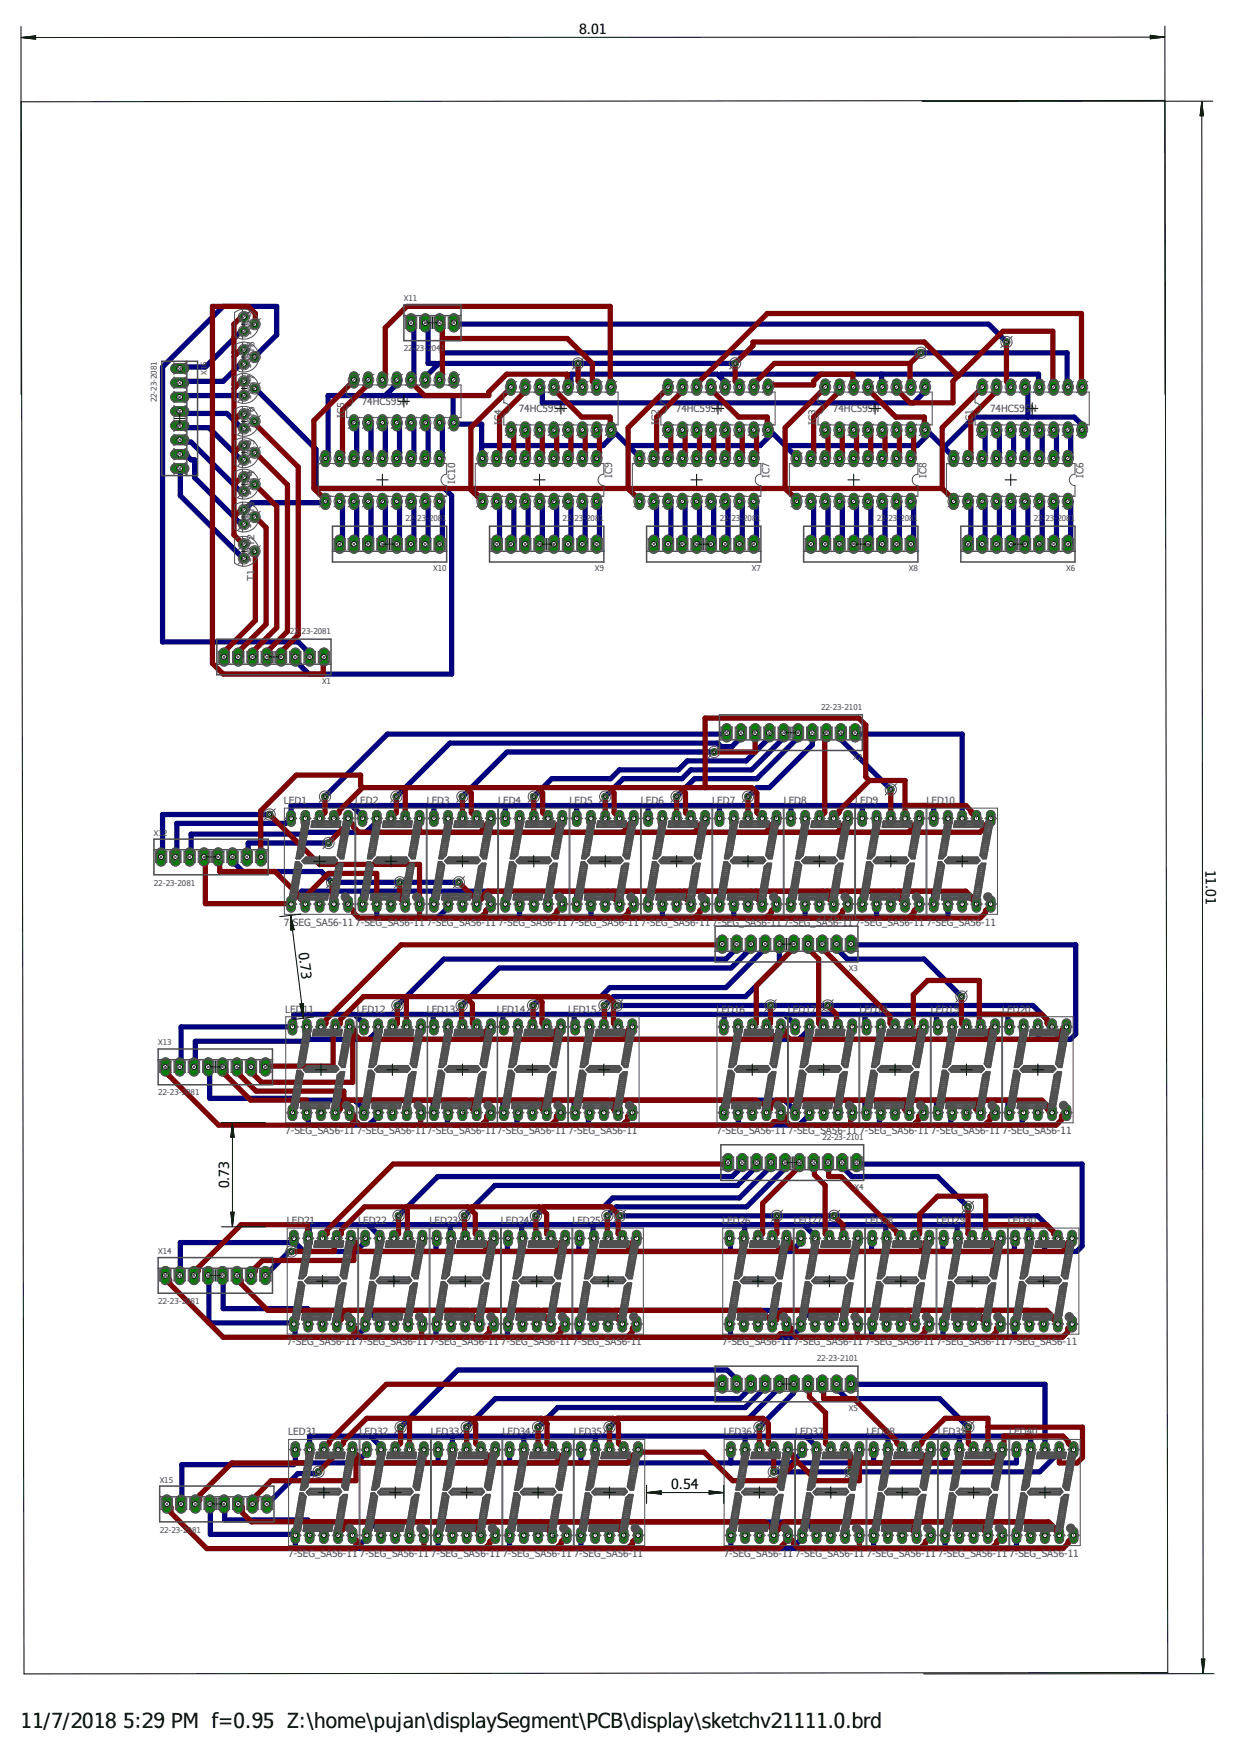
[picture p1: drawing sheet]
<svg xmlns="http://www.w3.org/2000/svg" width="210mm" height="297mm" viewBox="0 0 210 297" stroke-linecap="round" stroke-linejoin="round" font-family="sans-serif">
<defs><g id="words">
<g font-size="3.5">
<text x="3.5" y="292.5">11/7/2018</text>
<text x="20.8" y="292.5">5:29 PM f=0.95 Z:\home\pujan\displaySegment\PCB\display\sketchv21111.0.brd</text>
</g>
<g font-size="2.4">
<text x="98" y="5.8">8.01</text>
<text x="204.1" y="147.2" transform="rotate(90 204.1 147.2)">11.01</text>
<text x="50.5" y="161.3" transform="rotate(83 50.5 161.3)">0.73</text>
<text x="38.8" y="201.1" transform="rotate(-90 38.8 201.1)">0.73</text>
<text x="113.6" y="252.1">0.54</text>
</g>
<g font-size="1.7" fill="#505050">
<text x="42.5" y="53.7" transform="rotate(-90 42.5 53.7)">3</text>
<text x="42.5" y="59.3" transform="rotate(-90 42.5 59.3)">3</text>
<text x="42.5" y="56.9" transform="rotate(-90 42.5 56.9)">1</text>
<text x="43.1" y="55.2" transform="rotate(-90 43.1 55.2)">2</text>
<text x="42.5" y="64.6" transform="rotate(-90 42.5 64.6)">3</text>
<text x="42.5" y="62.5" transform="rotate(-90 42.5 62.5)">1</text>
<text x="43.1" y="60.7" transform="rotate(-90 43.1 60.7)">2T8</text>
<text x="42.5" y="70.2" transform="rotate(-90 42.5 70.2)">3</text>
<text x="42.5" y="67.8" transform="rotate(-90 42.5 67.8)">1</text>
<text x="43.1" y="71.6" transform="rotate(-90 43.1 71.6)">2T6</text>
<text x="43.1" y="66.1" transform="rotate(-90 43.1 66.1)">2T7</text>
<text x="58.3" y="70.7" transform="rotate(-90 58.3 70.7)">IC5</text>
<text x="61.2" y="68.5">74HC595N</text>
<text x="84.9" y="71.9" transform="rotate(-90 84.9 71.9)">IC4</text>
<text x="87.8" y="69.7">74HC595N</text>
<text x="111.5" y="71.9" transform="rotate(-90 111.5 71.9)">IC2</text>
<text x="114.4" y="69.7">74HC595N</text>
<text x="138.1" y="71.9" transform="rotate(-90 138.1 71.9)">IC3</text>
<text x="141" y="69.7">74HC595N</text>
<text x="164.7" y="71.9" transform="rotate(-90 164.7 71.9)">IC1</text>
<text x="167.6" y="69.7">74HC595</text>
<text x="174.4" y="69.7">N</text>
<text x="42.5" y="75.5" transform="rotate(-90 42.5 75.5)">3</text>
<text x="42.5" y="73.3" transform="rotate(-90 42.5 73.3)">1</text>
<text x="43.1" y="76.9" transform="rotate(-90 43.1 76.9)">2T5</text>
<text x="42.5" y="84" transform="rotate(-90 42.5 84)">1</text>
<text x="42.5" y="80.8" transform="rotate(-90 42.5 80.8)">3</text>
<text x="42.5" y="78.6" transform="rotate(-90 42.5 78.6)">1</text>
<text x="43.1" y="82.3" transform="rotate(-90 43.1 82.3)">2T4</text>
<text x="77.1" y="81.8" transform="rotate(-90 77.1 81.8)">IC10</text>
<text x="103.7" y="80.9" transform="rotate(-90 103.7 80.9)">IC9</text>
<text x="130.2" y="80.9" transform="rotate(-90 130.2 80.9)">IC7</text>
<text x="156.8" y="80.9" transform="rotate(-90 156.8 80.9)">IC8</text>
<text x="183.4" y="80.9" transform="rotate(-90 183.4 80.9)">IC6</text>
<text x="42.5" y="89.5" transform="rotate(-90 42.5 89.5)">1</text>
<text x="42.5" y="86.4" transform="rotate(-90 42.5 86.4)">3</text>
<text x="43.1" y="87.8" transform="rotate(-90 43.1 87.8)">2T3</text>
<text x="42.5" y="95.3" transform="rotate(-90 42.5 95.3)">1</text>
<text x="42.5" y="92.2" transform="rotate(-90 42.5 92.2)">3</text>
<text x="43.1" y="93.6" transform="rotate(-90 43.1 93.6)">2T2</text>
<text x="43.1" y="98.3" transform="rotate(-90 43.1 98.3)">T1</text>
<text x="48.1" y="136.1">LED1</text>
<text x="60.1" y="136.1">LED2</text>
<text x="72.2" y="136.1">LED3</text>
<text x="84.3" y="136.1">LED4</text>
<text x="96.4" y="136.1">LED5</text>
<text x="108.5" y="136.1">LED6</text>
<text x="120.6" y="136.1">LED7</text>
<text x="132.7" y="136.1">LED8</text>
<text x="144.7" y="136.1">LED9</text>
<text x="156.8" y="136.1">LED10</text>
<text x="48.1" y="156.6">7-</text>
<text x="49.6" y="156.6">SEG_SA56-11</text>
<text x="60.1" y="156.6">7-SEG_SA56-11</text>
<text x="72.2" y="156.6">7-SEG_SA56-11</text>
<text x="84.3" y="156.6">7-SEG_SA56-11</text>
<text x="96.4" y="156.6">7-SEG_SA56-11</text>
<text x="108.5" y="156.6">7-SEG_SA56-11</text>
<text x="120.6" y="156.6">7-SEG_SA56-11</text>
<text x="132.7" y="156.6">7-SEG_SA56-11</text>
<text x="144.7" y="156.6">7-SEG_SA56-11</text>
<text x="156.8" y="156.6">7-SEG_SA56-11</text>
<text x="48.3" y="171.4">LED11</text>
<text x="60.4" y="171.4">LED12</text>
<text x="72.2" y="171.4">LED13</text>
<text x="84.1" y="171.4">LED14</text>
<text x="96.2" y="171.4">LED15</text>
<text x="121.3" y="171.4">LED16</text>
<text x="133.4" y="171.4">LED17</text>
<text x="145.5" y="171.4">LED18</text>
<text x="157.6" y="171.4">LED19</text>
<text x="169.6" y="171.4">LED20</text>
<text x="48.3" y="191.9">7-SEG_SA56-11</text>
<text x="60.4" y="191.9">7-SEG_SA56-117-SEG_SA56-117-SEG_SA56-11</text>
<text x="96.2" y="191.9">7-SEG_SA56-11</text>
<text x="121.3" y="191.9">7-SEG_SA56-11</text>
<text x="133.4" y="191.9">7-SEG_SA56-11</text>
<text x="145.5" y="191.9">7-SEG_SA56-11</text>
<text x="157.6" y="191.9">7-SEG_SA56-11</text>
<text x="169.6" y="191.9">7-SEG_SA56-11</text>
<text x="48.5" y="207.2">LED21</text>
<text x="60.6" y="207.2">LED22</text>
<text x="72.7" y="207.2">LED23</text>
<text x="84.8" y="207.2">LED24</text>
<text x="96.9" y="207.2">LED25</text>
<text x="122.3" y="207.2">LED26</text>
<text x="134.4" y="207.2">LED27</text>
<text x="146.4" y="207.2">LED28</text>
<text x="158.5" y="207.2">LED29</text>
<text x="170.6" y="207.2">LED30</text>
<text x="48.5" y="227.7">7-SEG_SA56-11</text>
<text x="60.6" y="227.7">7-SEG_SA56-11</text>
<text x="72.7" y="227.7">7-SEG_SA56-11</text>
<text x="84.8" y="227.7">7-SEG_SA56-11</text>
<text x="96.9" y="227.7">7-SEG_SA56-11</text>
<text x="122.3" y="227.7">7-SEG_SA56-11</text>
<text x="134.4" y="227.7">7-SEG_SA56-11</text>
<text x="146.4" y="227.7">7-SEG_SA56-11</text>
<text x="158.5" y="227.7">7-SEG_SA56-11</text>
<text x="170.6" y="227.7">7-SEG_SA56-11</text>
<text x="48.8" y="242.9">LED31</text>
<text x="60.9" y="242.9">LED32</text>
<text x="73" y="242.9">LED33</text>
<text x="85" y="242.9">LED34</text>
<text x="97.1" y="242.9">LED35</text>
<text x="122.5" y="242.9">LED36</text>
<text x="134.6" y="242.9">LED37</text>
<text x="146.7" y="242.9">LED38</text>
<text x="158.8" y="242.9">LED39</text>
<text x="170.9" y="242.9">LED40</text>
<text x="48.8" y="263.5">7-SEG_SA56-11</text>
<text x="60.9" y="263.5">7-SEG_SA56-11</text>
<text x="73" y="263.5">7-SEG_SA56-11</text>
<text x="85" y="263.5">7-SEG_SA56-11</text>
<text x="97.1" y="263.5">7-SEG_SA56-11</text>
<text x="122.5" y="263.5">7-SEG_SA56-11</text>
<text x="134.6" y="263.5">7-SEG_SA56-11</text>
<text x="146.7" y="263.5">7-SEG_SA56-11</text>
<text x="158.8" y="263.5">7-SEG_SA56-11</text>
<text x="170.9" y="263.5">7-SEG_SA56-11</text>
</g>
<g font-size="1.4" fill="#505050">
<text x="68.4" y="51">X11</text>
<text x="68.4" y="59.5">22-</text>
<text x="70.4" y="59.5">23-2041</text>
<text x="35" y="63.4" transform="rotate(-90 35 63.4)">X16</text>
<text x="26.6" y="68.1" transform="rotate(-90 26.6 68.1)">22-23-2081</text>
<text x="68.7" y="88.2">22</text>
<text x="70.1" y="88.2">-23-</text>
<text x="72.6" y="88.2">2081</text>
<text x="95.2" y="88.2">22</text>
<text x="96.7" y="88.2">-23-</text>
<text x="99.2" y="88.2">2081</text>
<text x="121.8" y="88.2">22</text>
<text x="123.3" y="88.2">-23-</text>
<text x="125.8" y="88.2">2081</text>
<text x="148.4" y="88.2">22</text>
<text x="149.9" y="88.2">-23-</text>
<text x="152.4" y="88.2">2081</text>
<text x="175" y="88.2">22</text>
<text x="176.5" y="88.2">-23-</text>
<text x="179" y="88.2">2081</text>
<text x="73.3" y="96.7">X10</text>
<text x="100.7" y="96.7">X9</text>
<text x="127.3" y="96.7">X7</text>
<text x="153.9" y="96.7">X8</text>
<text x="180.5" y="96.7">X6</text>
<text x="49.1" y="107.3">22</text>
<text x="50.6" y="107.3">-23-2081</text>
<text x="54.5" y="115.8">X1</text>
<text x="139" y="120.1">22-23-2101</text>
<text x="144.4" y="128.6">X2</text>
<text x="26.1" y="141.4">X1</text>
<text x="27.6" y="141.4">2</text>
<text x="26.1" y="149.9">22-23-2081</text>
<text x="138.3" y="155.9">22-23-2101</text>
<text x="143.7" y="164.4">X3</text>
<text x="26.8" y="177">X13</text>
<text x="26.8" y="185.4">22-23-2081</text>
<text x="139.2" y="192.9">22-23-2101</text>
<text x="144.7" y="201.4">X4</text>
<text x="26.8" y="212.2">X14</text>
<text x="26.8" y="220.7">22-23-2081</text>
<text x="138.3" y="230.4">22-23-2101</text>
<text x="143.7" y="238.8">X5</text>
<text x="27" y="250.9">X15</text>
<text x="27" y="259.4">22-23-2081</text>
</g>
</g></defs>
<g fill="#505050" stroke="#505050" stroke-width=".17">
<path d="M165.7 71.7a.74 .74 0 0 1 .8-.3 .74 .74 0 0 1 .5 .7v1.4a.74 .74 0 0 1-.7 .6 .74 .74 0 0 1-.8-.6v-1.4z"/>
<path d="M168.1 71.7a.74 .74 0 0 1 .8-.3 .74 .74 0 0 1 .5 .7v1.4a.74 .74 0 0 1-.7 .6 .74 .74 0 0 1-.7-.6v-1.4z"/>
<path d="M180.2 71.7a.74 .74 0 0 1 .8-.3 .74 .74 0 0 1 .5 .7v1.4a.74 .74 0 0 1-.7 .6 .74 .74 0 0 1-.8-.6v-1.4z"/>
<path d="M182.6 71.7a.74 .74 0 0 1 .8-.3 .74 .74 0 0 1 .5 .7v1.4a.74 .74 0 0 1-.7 .6 .74 .74 0 0 1-.7-.6v-1.4z"/>
<path d="M170.5 71.7a.74 .74 0 0 1 .8-.3 .74 .74 0 0 1 .5 .7v1.4a.74 .74 0 0 1-.7 .6 .74 .74 0 0 1-.7-.6v-1.4z"/>
<path d="M172.9 71.7a.74 .74 0 0 1 .8-.3 .74 .74 0 0 1 .5 .7v1.4a.74 .74 0 0 1-.7 .6 .74 .74 0 0 1-.7-.6v-1.4z"/>
<path d="M177.9 71.6a.73 .73 0 0 1 1.2 .5v1.4a.74 .74 0 0 1-.7 .6 .74 .74 0 0 1-.8-.6v-1.4z"/>
<path d="M175.4 71.7a.74 .74 0 0 1 .7-.3 .74 .74 0 0 1 .6 .7v1.4a.74 .74 0 0 1-.8 .6 .74 .74 0 0 1-.7-.6v-1.4z"/>
<path d="M182.6 64.4a.74 .74 0 0 1 .8-.2 .74 .74 0 0 1 .5 .6v1.5a.74 .74 0 0 1-.7 .6 .74 .74 0 0 1-.7-.6v-1.5z"/>
<path d="M180.2 64.4a.74 .74 0 0 1 .8-.2 .74 .74 0 0 1 .5 .6v1.5a.74 .74 0 0 1-.7 .6 .74 .74 0 0 1-.8-.6v-1.5z"/>
<path d="M177.9 64.3a.73 .73 0 0 1 1.2 .5v1.5a.74 .74 0 0 1-.7 .6 .74 .74 0 0 1-.8-.6v-1.5z"/>
<path d="M175.4 64.4a.74 .74 0 0 1 .7-.2 .74 .74 0 0 1 .6 .6v1.5a.74 .74 0 0 1-.8 .6 .74 .74 0 0 1-.7-.6v-1.5z"/>
<path d="M172.9 64.4a.74 .74 0 0 1 .8-.2 .74 .74 0 0 1 .5 .6v1.5a.74 .74 0 0 1-.7 .6 .74 .74 0 0 1-.7-.6v-1.5z"/>
<path d="M170.5 64.4a.74 .74 0 0 1 .8-.2 .74 .74 0 0 1 .5 .6v1.5a.74 .74 0 0 1-.7 .6 .74 .74 0 0 1-.7-.6v-1.5z"/>
<path d="M168.2 64.3a.73 .73 0 0 1 1.2 .5v1.5a.74 .74 0 0 1-.7 .6 .74 .74 0 0 1-.7-.6v-1.5z"/>
<path d="M165.7 64.4a.74 .74 0 0 1 .8-.2 .74 .74 0 0 1 .5 .6v1.5a.74 .74 0 0 1-.7 .6 .74 .74 0 0 1-.8-.6v-1.5z"/>
<path d="M73.8 76.5a.74 .74 0 0 1 .8-.2 .74 .74 0 0 1 .5 .6v1.4a.74 .74 0 0 1-.7 .7 .74 .74 0 0 1-.7-.7v-1.4z"/>
<path d="M71.4 76.5a.74 .74 0 0 1 .8-.2 .74 .74 0 0 1 .5 .6v1.4a.74 .74 0 0 1-.7 .7 .74 .74 0 0 1-.7-.7v-1.4z"/>
<path d="M59.3 76.5a.74 .74 0 0 1 .8-.2 .74 .74 0 0 1 .5 .6v1.4a.74 .74 0 0 1-.7 .7 .74 .74 0 0 1-.7-.7v-1.4z"/>
<path d="M56.9 76.5a.74 .74 0 0 1 .8-.2 .74 .74 0 0 1 .5 .6v1.4a.74 .74 0 0 1-.7 .7 .74 .74 0 0 1-.7-.7v-1.4z"/>
<path d="M69 76.5a.74 .74 0 0 1 .8-.2 .74 .74 0 0 1 .5 .6v1.4a.74 .74 0 0 1-.7 .7 .74 .74 0 0 1-.7-.7v-1.4z"/>
<path d="M66.7 76.4a.73 .73 0 0 1 1.2 .5v1.4a.74 .74 0 0 1-.7 .7 .74 .74 0 0 1-.8-.7v-1.4z"/>
<path d="M61.7 76.5a.74 .74 0 0 1 .8-.2 .74 .74 0 0 1 .6 .6v1.4a.74 .74 0 0 1-.8 .7 .74 .74 0 0 1-.7-.7v-1.4z"/>
<path d="M64.2 76.5a.74 .74 0 0 1 .7-.2 .74 .74 0 0 1 .6 .6v1.4a.74 .74 0 0 1-.8 .7 .74 .74 0 0 1-.7-.7v-1.4z"/>
<path d="M54.5 76.5a.74 .74 0 0 1 .8-.2 .74 .74 0 0 1 .5 .6v1.4a.74 .74 0 0 1-.7 .7 .74 .74 0 0 1-.7-.7v-1.4z"/>
<path d="M54.5 83.8a.74 .74 0 0 1 .8-.3 .74 .74 0 0 1 .5 .6v1.5a.74 .74 0 0 1-.7 .6 .74 .74 0 0 1-.7-.6v-1.5z"/>
<path d="M56.9 83.8a.74 .74 0 0 1 .8-.3 .74 .74 0 0 1 .5 .6v1.5a.74 .74 0 0 1-.7 .6 .74 .74 0 0 1-.7-.6v-1.5z"/>
<path d="M59.3 83.8a.74 .74 0 0 1 .8-.3 .74 .74 0 0 1 .5 .6v1.5a.74 .74 0 0 1-.7 .6 .74 .74 0 0 1-.7-.6v-1.5z"/>
<path d="M61.7 83.8a.74 .74 0 0 1 .8-.3 .74 .74 0 0 1 .6 .6v1.5a.74 .74 0 0 1-.8 .6 .74 .74 0 0 1-.7-.6v-1.5z"/>
<path d="M64.2 83.8a.74 .74 0 0 1 .7-.3 .74 .74 0 0 1 .6 .6v1.5a.74 .74 0 0 1-.8 .6 .74 .74 0 0 1-.7-.6v-1.5z"/>
<path d="M66.6 83.8a.74 .74 0 0 1 .8-.3 .74 .74 0 0 1 .5 .6v1.5a.74 .74 0 0 1-.7 .6 .74 .74 0 0 1-.8-.6v-1.5z"/>
<path d="M69 83.8a.74 .74 0 0 1 .8-.3 .74 .74 0 0 1 .5 .6v1.5a.74 .74 0 0 1-.7 .6 .74 .74 0 0 1-.7-.6v-1.5z"/>
<path d="M71.4 83.8a.74 .74 0 0 1 .8-.3 .74 .74 0 0 1 .5 .6v1.5a.74 .74 0 0 1-.7 .6 .74 .74 0 0 1-.7-.6v-1.5z"/>
<path d="M73.8 83.8a.74 .74 0 0 1 .8-.3 .74 .74 0 0 1 .5 .6v1.5a.74 .74 0 0 1-.7 .6 .74 .74 0 0 1-.7-.6v-1.5z"/>
<path d="M112.5 71.7a.74 .74 0 0 1 .8-.3 .74 .74 0 0 1 .5 .7v1.4a.74 .74 0 0 1-.7 .6 .74 .74 0 0 1-.7-.6v-1.4z"/>
<path d="M115.1 71.6a.73 .73 0 0 1 1.1 .5v1.4a.74 .74 0 0 1-.7 .6 .74 .74 0 0 1-.7-.6v-1.4z"/>
<path d="M127.1 71.6a.73 .73 0 0 1 1.2 .5v1.4a.74 .74 0 0 1-.7 .6 .74 .74 0 0 1-.7-.6v-1.4z"/>
<path d="M129.4 71.7a.74 .74 0 0 1 .8-.3 .74 .74 0 0 1 .5 .7v1.4a.74 .74 0 0 1-.7 .6 .74 .74 0 0 1-.7-.6v-1.4z"/>
<path d="M117.3 71.7a.74 .74 0 0 1 .8-.3 .74 .74 0 0 1 .6 .7v1.4a.74 .74 0 0 1-.8 .6 .74 .74 0 0 1-.7-.6v-1.4z"/>
<path d="M119.8 71.7a.74 .74 0 0 1 .7-.3 .74 .74 0 0 1 .6 .7v1.4a.74 .74 0 0 1-.8 .6 .74 .74 0 0 1-.7-.6v-1.4z"/>
<path d="M124.6 71.7a.74 .74 0 0 1 .8-.3 .74 .74 0 0 1 .5 .7v1.4a.74 .74 0 0 1-.7 .6 .74 .74 0 0 1-.8-.6v-1.4z"/>
<path d="M122.3 71.6a.73 .73 0 0 1 1.2 .5v1.4a.74 .74 0 0 1-.7 .6 .74 .74 0 0 1-.8-.6v-1.4z"/>
<path d="M129.4 64.4a.74 .74 0 0 1 .8-.2 .74 .74 0 0 1 .5 .6v1.5a.74 .74 0 0 1-.7 .6 .74 .74 0 0 1-.7-.6v-1.5z"/>
<path d="M127 64.4a.74 .74 0 0 1 .8-.2 .74 .74 0 0 1 .5 .6v1.5a.74 .74 0 0 1-.7 .6 .74 .74 0 0 1-.7-.6v-1.5z"/>
<path d="M124.6 64.4a.74 .74 0 0 1 .8-.2 .74 .74 0 0 1 .5 .6v1.5a.74 .74 0 0 1-.7 .6 .74 .74 0 0 1-.8-.6v-1.5z"/>
<path d="M122.3 64.3a.73 .73 0 0 1 1.2 .5v1.5a.74 .74 0 0 1-.7 .6 .74 .74 0 0 1-.8-.6v-1.5z"/>
<path d="M119.8 64.4a.74 .74 0 0 1 .7-.2 .74 .74 0 0 1 .6 .6v1.5a.74 .74 0 0 1-.8 .6 .74 .74 0 0 1-.7-.6v-1.5z"/>
<path d="M117.3 64.4a.74 .74 0 0 1 .8-.2 .74 .74 0 0 1 .6 .6v1.5a.74 .74 0 0 1-.8 .6 .74 .74 0 0 1-.7-.6v-1.5z"/>
<path d="M114.9 64.4a.74 .74 0 0 1 .8-.2 .74 .74 0 0 1 .5 .6v1.5a.74 .74 0 0 1-.7 .6 .74 .74 0 0 1-.7-.6v-1.5z"/>
<path d="M112.5 64.4a.74 .74 0 0 1 .8-.2 .74 .74 0 0 1 .5 .6v1.5a.74 .74 0 0 1-.7 .6 .74 .74 0 0 1-.7-.6v-1.5z"/>
<path d="M139.1 71.7a.74 .74 0 0 1 .8-.3 .74 .74 0 0 1 .5 .7v1.4a.74 .74 0 0 1-.7 .6 .74 .74 0 0 1-.7-.6v-1.4z"/>
<path d="M141.5 71.7a.74 .74 0 0 1 .8-.3 .74 .74 0 0 1 .5 .7v1.4a.74 .74 0 0 1-.7 .6 .74 .74 0 0 1-.7-.6v-1.4z"/>
<path d="M153.6 71.7a.74 .74 0 0 1 .8-.3 .74 .74 0 0 1 .5 .7v1.4a.74 .74 0 0 1-.7 .6 .74 .74 0 0 1-.7-.6v-1.4z"/>
<path d="M156 71.7a.74 .74 0 0 1 .8-.3 .74 .74 0 0 1 .5 .7v1.4a.74 .74 0 0 1-.7 .6 .74 .74 0 0 1-.7-.6v-1.4z"/>
<path d="M143.9 71.7a.74 .74 0 0 1 .8-.3 .74 .74 0 0 1 .5 .7v1.4a.74 .74 0 0 1-.7 .6 .74 .74 0 0 1-.7-.6v-1.4z"/>
<path d="M146.5 71.6a.73 .73 0 0 1 1.2 .5v1.4a.74 .74 0 0 1-.8 .6 .74 .74 0 0 1-.7-.6v-1.4z"/>
<path d="M151.2 71.7a.74 .74 0 0 1 .8-.3 .74 .74 0 0 1 .5 .7v1.4a.74 .74 0 0 1-.7 .6 .74 .74 0 0 1-.8-.6v-1.4z"/>
<path d="M148.8 71.7a.74 .74 0 0 1 .7-.3 .74 .74 0 0 1 .6 .7v1.4a.74 .74 0 0 1-.8 .6 .74 .74 0 0 1-.7-.6v-1.4z"/>
<path d="M156.1 64.3a.73 .73 0 0 1 1.2 .5v1.5a.74 .74 0 0 1-.7 .6 .74 .74 0 0 1-.7-.6v-1.5z"/>
<path d="M153.6 64.4a.74 .74 0 0 1 .8-.2 .74 .74 0 0 1 .5 .6v1.5a.74 .74 0 0 1-.7 .6 .74 .74 0 0 1-.7-.6v-1.5z"/>
<path d="M151.2 64.4a.74 .74 0 0 1 .8-.2 .74 .74 0 0 1 .5 .6v1.5a.74 .74 0 0 1-.7 .6 .74 .74 0 0 1-.8-.6v-1.5z"/>
<path d="M148.8 64.4a.74 .74 0 0 1 .7-.2 .74 .74 0 0 1 .6 .6v1.5a.74 .74 0 0 1-.8 .6 .74 .74 0 0 1-.7-.6v-1.5z"/>
<path d="M146.5 64.3a.73 .73 0 0 1 1.2 .5v1.5a.74 .74 0 0 1-.8 .6 .74 .74 0 0 1-.7-.6v-1.5z"/>
<path d="M143.9 64.4a.74 .74 0 0 1 .8-.2 .74 .74 0 0 1 .5 .6v1.5a.74 .74 0 0 1-.7 .6 .74 .74 0 0 1-.7-.6v-1.5z"/>
<path d="M141.5 64.4a.74 .74 0 0 1 .8-.2 .74 .74 0 0 1 .5 .6v1.5a.74 .74 0 0 1-.7 .6 .74 .74 0 0 1-.7-.6v-1.5z"/>
<path d="M139.1 64.4a.74 .74 0 0 1 .8-.2 .74 .74 0 0 1 .5 .6v1.5a.74 .74 0 0 1-.7 .6 .74 .74 0 0 1-.7-.6v-1.5z"/>
<path d="M85.9 71.7a.74 .74 0 0 1 .8-.3 .74 .74 0 0 1 .5 .7v1.4a.74 .74 0 0 1-.7 .6 .74 .74 0 0 1-.7-.6v-1.4z"/>
<path d="M88.3 71.7a.74 .74 0 0 1 .8-.3 .74 .74 0 0 1 .5 .7v1.4a.74 .74 0 0 1-.7 .6 .74 .74 0 0 1-.7-.6v-1.4z"/>
<path d="M100.4 71.7a.74 .74 0 0 1 .8-.3 .74 .74 0 0 1 .5 .7v1.4a.74 .74 0 0 1-.7 .6 .74 .74 0 0 1-.7-.6v-1.4z"/>
<path d="M102.8 71.7a.74 .74 0 0 1 .8-.3 .74 .74 0 0 1 .6 .7v1.4a.74 .74 0 0 1-.8 .6 .74 .74 0 0 1-.7-.6v-1.4z"/>
<path d="M90.8 71.7a.74 .74 0 0 1 .7-.3 .74 .74 0 0 1 .6 .7v1.4a.74 .74 0 0 1-.8 .6 .74 .74 0 0 1-.7-.6v-1.4z"/>
<path d="M93.2 71.7a.74 .74 0 0 1 .8-.3 .74 .74 0 0 1 .5 .7v1.4a.74 .74 0 0 1-.7 .6 .74 .74 0 0 1-.8-.6v-1.4z"/>
<path d="M98 71.7a.74 .74 0 0 1 .8-.3 .74 .74 0 0 1 .5 .7v1.4a.74 .74 0 0 1-.7 .6 .74 .74 0 0 1-.7-.6v-1.4z"/>
<path d="M95.6 71.7a.74 .74 0 0 1 .8-.3 .74 .74 0 0 1 .5 .7v1.4a.74 .74 0 0 1-.7 .6 .74 .74 0 0 1-.8-.6v-1.4z"/>
<path d="M102.8 64.4a.74 .74 0 0 1 .8-.2 .74 .74 0 0 1 .6 .6v1.5a.74 .74 0 0 1-.8 .6 .74 .74 0 0 1-.7-.6v-1.5z"/>
<path d="M100.4 64.4a.74 .74 0 0 1 .8-.2 .74 .74 0 0 1 .5 .6v1.5a.74 .74 0 0 1-.7 .6 .74 .74 0 0 1-.7-.6v-1.5z"/>
<path d="M98 64.4a.74 .74 0 0 1 .8-.2 .74 .74 0 0 1 .5 .6v1.5a.74 .74 0 0 1-.7 .6 .74 .74 0 0 1-.7-.6v-1.5z"/>
<path d="M95.6 64.4a.74 .74 0 0 1 .8-.2 .74 .74 0 0 1 .5 .6v1.5a.74 .74 0 0 1-.7 .6 .74 .74 0 0 1-.8-.6v-1.5z"/>
<path d="M93.3 64.3a.73 .73 0 0 1 1.2 .5v1.5a.74 .74 0 0 1-.7 .6 .74 .74 0 0 1-.8-.6v-1.5z"/>
<path d="M90.8 64.4a.74 .74 0 0 1 .7-.2 .74 .74 0 0 1 .6 .6v1.5a.74 .74 0 0 1-.8 .6 .74 .74 0 0 1-.7-.6v-1.5z"/>
<path d="M88.3 64.4a.74 .74 0 0 1 .8-.2 .74 .74 0 0 1 .5 .6v1.5a.74 .74 0 0 1-.7 .6 .74 .74 0 0 1-.7-.6v-1.5z"/>
<path d="M85.9 64.4a.74 .74 0 0 1 .8-.2 .74 .74 0 0 1 .5 .6v1.5a.74 .74 0 0 1-.7 .6 .74 .74 0 0 1-.7-.6v-1.5z"/>
<path d="M59.3 70.5a.74 .74 0 0 1 .8-.3 .74 .74 0 0 1 .5 .6v1.5a.74 .74 0 0 1-.7 .6 .74 .74 0 0 1-.7-.6v-1.5z"/>
<path d="M61.7 70.5a.74 .74 0 0 1 .8-.3 .74 .74 0 0 1 .6 .6v1.5a.74 .74 0 0 1-.8 .6 .74 .74 0 0 1-.7-.6v-1.5z"/>
<path d="M73.8 70.5a.74 .74 0 0 1 .8-.3 .74 .74 0 0 1 .5 .6v1.5a.74 .74 0 0 1-.7 .6 .74 .74 0 0 1-.7-.6v-1.5z"/>
<path d="M76.2 70.5a.74 .74 0 0 1 .8-.3 .74 .74 0 0 1 .6 .6v1.5a.74 .74 0 0 1-.8 .6 .74 .74 0 0 1-.7-.6v-1.5z"/>
<path d="M64.2 70.5a.74 .74 0 0 1 .7-.3 .74 .74 0 0 1 .6 .6v1.5a.74 .74 0 0 1-.8 .6 .74 .74 0 0 1-.7-.6v-1.5z"/>
<path d="M66.7 70.4a.73 .73 0 0 1 1.2 .4v1.5a.74 .74 0 0 1-.7 .6 .74 .74 0 0 1-.8-.6v-1.5z"/>
<path d="M71.4 70.5a.74 .74 0 0 1 .8-.3 .74 .74 0 0 1 .5 .6v1.5a.74 .74 0 0 1-.7 .6 .74 .74 0 0 1-.7-.6v-1.5z"/>
<path d="M69 70.5a.74 .74 0 0 1 .8-.3 .74 .74 0 0 1 .5 .6v1.5a.74 .74 0 0 1-.7 .6 .74 .74 0 0 1-.7-.6v-1.5z"/>
<path d="M76.2 63.2a.74 .74 0 0 1 .8-.2 .74 .74 0 0 1 .6 .6v1.4a.74 .74 0 0 1-.8 .7 .74 .74 0 0 1-.7-.7v-1.4z"/>
<path d="M73.8 63.2a.74 .74 0 0 1 .8-.2 .74 .74 0 0 1 .5 .6v1.4a.74 .74 0 0 1-.7 .7 .74 .74 0 0 1-.7-.7v-1.4z"/>
<path d="M71.4 63.2a.74 .74 0 0 1 .8-.2 .74 .74 0 0 1 .5 .6v1.4a.74 .74 0 0 1-.7 .7 .74 .74 0 0 1-.7-.7v-1.4z"/>
<path d="M69 63.2a.74 .74 0 0 1 .8-.2 .74 .74 0 0 1 .5 .6v1.4a.74 .74 0 0 1-.7 .7 .74 .74 0 0 1-.7-.7v-1.4z"/>
<path d="M66.7 63.1a.73 .73 0 0 1 1.2 .5v1.4a.74 .74 0 0 1-.7 .7 .74 .74 0 0 1-.8-.7v-1.4z"/>
<path d="M64.2 63.2a.74 .74 0 0 1 .7-.2 .74 .74 0 0 1 .6 .6v1.4a.74 .74 0 0 1-.8 .7 .74 .74 0 0 1-.7-.7v-1.4z"/>
<path d="M61.7 63.2a.74 .74 0 0 1 .8-.2 .74 .74 0 0 1 .6 .6v1.4a.74 .74 0 0 1-.8 .7 .74 .74 0 0 1-.7-.7v-1.4z"/>
<path d="M59.3 63.2a.74 .74 0 0 1 .8-.2 .74 .74 0 0 1 .5 .6v1.4a.74 .74 0 0 1-.7 .7 .74 .74 0 0 1-.7-.7v-1.4z"/>
<path d="M180.2 76.5a.74 .74 0 0 1 .8-.2 .74 .74 0 0 1 .5 .6v1.4a.74 .74 0 0 1-.7 .7 .74 .74 0 0 1-.8-.7v-1.4z"/>
<path d="M177.9 76.4a.73 .73 0 0 1 1.2 .5v1.4a.74 .74 0 0 1-.7 .7 .74 .74 0 0 1-.8-.7v-1.4z"/>
<path d="M165.7 76.5a.74 .74 0 0 1 .8-.2 .74 .74 0 0 1 .5 .6v1.4a.74 .74 0 0 1-.7 .7 .74 .74 0 0 1-.8-.7v-1.4z"/>
<path d="M163.3 76.5a.74 .74 0 0 1 .8-.2 .74 .74 0 0 1 .5 .6v1.4a.74 .74 0 0 1-.7 .7 .74 .74 0 0 1-.8-.7v-1.4z"/>
<path d="M175.4 76.5a.74 .74 0 0 1 .7-.2 .74 .74 0 0 1 .6 .6v1.4a.74 .74 0 0 1-.8 .7 .74 .74 0 0 1-.7-.7v-1.4z"/>
<path d="M172.9 76.5a.74 .74 0 0 1 .8-.2 .74 .74 0 0 1 .5 .6v1.4a.74 .74 0 0 1-.7 .7 .74 .74 0 0 1-.7-.7v-1.4z"/>
<path d="M168.2 76.4a.73 .73 0 0 1 1.2 .5v1.4a.74 .74 0 0 1-.7 .7 .74 .74 0 0 1-.7-.7v-1.4z"/>
<path d="M170.5 76.5a.74 .74 0 0 1 .8-.2 .74 .74 0 0 1 .5 .6v1.4a.74 .74 0 0 1-.7 .7 .74 .74 0 0 1-.7-.7v-1.4z"/>
<path d="M160.8 76.5a.74 .74 0 0 1 .8-.2 .74 .74 0 0 1 .6 .6v1.4a.74 .74 0 0 1-.8 .7 .74 .74 0 0 1-.7-.7v-1.4z"/>
<path d="M160.8 83.8a.74 .74 0 0 1 .8-.3 .74 .74 0 0 1 .6 .6v1.5a.74 .74 0 0 1-.8 .6 .74 .74 0 0 1-.7-.6v-1.5z"/>
<path d="M163.3 83.8a.74 .74 0 0 1 .8-.3 .74 .74 0 0 1 .5 .6v1.5a.74 .74 0 0 1-.7 .6 .74 .74 0 0 1-.8-.6v-1.5z"/>
<path d="M165.7 83.8a.74 .74 0 0 1 .8-.3 .74 .74 0 0 1 .5 .6v1.5a.74 .74 0 0 1-.7 .6 .74 .74 0 0 1-.8-.6v-1.5z"/>
<path d="M168.1 83.8a.74 .74 0 0 1 .8-.3 .74 .74 0 0 1 .5 .6v1.5a.74 .74 0 0 1-.7 .6 .74 .74 0 0 1-.7-.6v-1.5z"/>
<path d="M170.5 83.8a.74 .74 0 0 1 .8-.3 .74 .74 0 0 1 .5 .6v1.5a.74 .74 0 0 1-.7 .6 .74 .74 0 0 1-.7-.6v-1.5z"/>
<path d="M172.9 83.8a.74 .74 0 0 1 .8-.3 .74 .74 0 0 1 .5 .6v1.5a.74 .74 0 0 1-.7 .6 .74 .74 0 0 1-.7-.6v-1.5z"/>
<path d="M175.4 83.8a.74 .74 0 0 1 .7-.3 .74 .74 0 0 1 .6 .6v1.5a.74 .74 0 0 1-.8 .6 .74 .74 0 0 1-.7-.6v-1.5z"/>
<path d="M177.9 83.7a.73 .73 0 0 1 1.2 .4v1.5a.74 .74 0 0 1-.7 .6 .74 .74 0 0 1-.8-.6v-1.5z"/>
<path d="M180.2 83.8a.74 .74 0 0 1 .8-.3 .74 .74 0 0 1 .5 .6v1.5a.74 .74 0 0 1-.7 .6 .74 .74 0 0 1-.8-.6v-1.5z"/>
<path d="M127 76.5a.74 .74 0 0 1 .8-.2 .74 .74 0 0 1 .5 .6v1.4a.74 .74 0 0 1-.7 .7 .74 .74 0 0 1-.7-.7v-1.4z"/>
<path d="M124.6 76.5a.74 .74 0 0 1 .8-.2 .74 .74 0 0 1 .5 .6v1.4a.74 .74 0 0 1-.7 .7 .74 .74 0 0 1-.8-.7v-1.4z"/>
<path d="M112.5 76.5a.74 .74 0 0 1 .8-.2 .74 .74 0 0 1 .5 .6v1.4a.74 .74 0 0 1-.7 .7 .74 .74 0 0 1-.7-.7v-1.4z"/>
<path d="M110.2 76.4a.73 .73 0 0 1 1.2 .5v1.4a.74 .74 0 0 1-.7 .7 .74 .74 0 0 1-.8-.7v-1.4z"/>
<path d="M122.3 76.4a.73 .73 0 0 1 1.2 .5v1.4a.74 .74 0 0 1-.7 .7 .74 .74 0 0 1-.8-.7v-1.4z"/>
<path d="M119.8 76.5a.74 .74 0 0 1 .7-.2 .74 .74 0 0 1 .6 .6v1.4a.74 .74 0 0 1-.8 .7 .74 .74 0 0 1-.7-.7v-1.4z"/>
<path d="M114.9 76.5a.74 .74 0 0 1 .8-.2 .74 .74 0 0 1 .5 .6v1.4a.74 .74 0 0 1-.7 .7 .74 .74 0 0 1-.7-.7v-1.4z"/>
<path d="M117.3 76.5a.74 .74 0 0 1 .8-.2 .74 .74 0 0 1 .6 .6v1.4a.74 .74 0 0 1-.8 .7 .74 .74 0 0 1-.7-.7v-1.4z"/>
<path d="M107.7 76.5a.74 .74 0 0 1 .8-.2 .74 .74 0 0 1 .5 .6v1.4a.74 .74 0 0 1-.7 .7 .74 .74 0 0 1-.8-.7v-1.4z"/>
<path d="M107.7 83.8a.74 .74 0 0 1 .8-.3 .74 .74 0 0 1 .5 .6v1.5a.74 .74 0 0 1-.7 .6 .74 .74 0 0 1-.8-.6v-1.5z"/>
<path d="M110.1 83.8a.74 .74 0 0 1 .8-.3 .74 .74 0 0 1 .5 .6v1.5a.74 .74 0 0 1-.7 .6 .74 .74 0 0 1-.8-.6v-1.5z"/>
<path d="M112.5 83.8a.74 .74 0 0 1 .8-.3 .74 .74 0 0 1 .5 .6v1.5a.74 .74 0 0 1-.7 .6 .74 .74 0 0 1-.7-.6v-1.5z"/>
<path d="M114.9 83.8a.74 .74 0 0 1 .8-.3 .74 .74 0 0 1 .5 .6v1.5a.74 .74 0 0 1-.7 .6 .74 .74 0 0 1-.7-.6v-1.5z"/>
<path d="M117.3 83.8a.74 .74 0 0 1 .8-.3 .74 .74 0 0 1 .6 .6v1.5a.74 .74 0 0 1-.8 .6 .74 .74 0 0 1-.7-.6v-1.5z"/>
<path d="M119.8 83.8a.74 .74 0 0 1 .7-.3 .74 .74 0 0 1 .6 .6v1.5a.74 .74 0 0 1-.8 .6 .74 .74 0 0 1-.7-.6v-1.5z"/>
<path d="M122.2 83.8a.74 .74 0 0 1 .7-.3 .74 .74 0 0 1 .6 .6v1.5a.74 .74 0 0 1-.7 .6 .74 .74 0 0 1-.8-.6v-1.5z"/>
<path d="M124.6 83.8a.74 .74 0 0 1 .8-.3 .74 .74 0 0 1 .5 .6v1.5a.74 .74 0 0 1-.7 .6 .74 .74 0 0 1-.8-.6v-1.5z"/>
<path d="M127 83.8a.74 .74 0 0 1 .8-.3 .74 .74 0 0 1 .5 .6v1.5a.74 .74 0 0 1-.7 .6 .74 .74 0 0 1-.7-.6v-1.5z"/>
<path d="M153.6 76.5a.74 .74 0 0 1 .8-.2 .74 .74 0 0 1 .5 .6v1.4a.74 .74 0 0 1-.7 .7 .74 .74 0 0 1-.7-.7v-1.4z"/>
<path d="M151.2 76.5a.74 .74 0 0 1 .8-.2 .74 .74 0 0 1 .5 .6v1.4a.74 .74 0 0 1-.7 .7 .74 .74 0 0 1-.8-.7v-1.4z"/>
<path d="M139.1 76.5a.74 .74 0 0 1 .8-.2 .74 .74 0 0 1 .5 .6v1.4a.74 .74 0 0 1-.7 .7 .74 .74 0 0 1-.7-.7v-1.4z"/>
<path d="M136.7 76.5a.74 .74 0 0 1 .7-.2 .74 .74 0 0 1 .6 .6v1.4a.74 .74 0 0 1-.7 .7 .74 .74 0 0 1-.8-.7v-1.4z"/>
<path d="M148.8 76.5a.74 .74 0 0 1 .7-.2 .74 .74 0 0 1 .6 .6v1.4a.74 .74 0 0 1-.8 .7 .74 .74 0 0 1-.7-.7v-1.4z"/>
<path d="M146.5 76.4a.73 .73 0 0 1 1.2 .5v1.4a.74 .74 0 0 1-.8 .7 .74 .74 0 0 1-.7-.7v-1.4z"/>
<path d="M141.5 76.5a.74 .74 0 0 1 .8-.2 .74 .74 0 0 1 .5 .6v1.4a.74 .74 0 0 1-.7 .7 .74 .74 0 0 1-.7-.7v-1.4z"/>
<path d="M143.9 76.5a.74 .74 0 0 1 .8-.2 .74 .74 0 0 1 .5 .6v1.4a.74 .74 0 0 1-.7 .7 .74 .74 0 0 1-.7-.7v-1.4z"/>
<path d="M134.4 76.4a.73 .73 0 0 1 1.2 .5v1.4a.74 .74 0 0 1-.8 .7 .74 .74 0 0 1-.7-.7v-1.4z"/>
<path d="M134.4 83.7a.73 .73 0 0 1 1.2 .4v1.5a.74 .74 0 0 1-.8 .6 .74 .74 0 0 1-.7-.6v-1.5z"/>
<path d="M136.7 83.8a.74 .74 0 0 1 .7-.3 .74 .74 0 0 1 .6 .6v1.5a.74 .74 0 0 1-.7 .6 .74 .74 0 0 1-.8-.6v-1.5z"/>
<path d="M139.1 83.8a.74 .74 0 0 1 .8-.3 .74 .74 0 0 1 .5 .6v1.5a.74 .74 0 0 1-.7 .6 .74 .74 0 0 1-.7-.6v-1.5z"/>
<path d="M141.5 83.8a.74 .74 0 0 1 .8-.3 .74 .74 0 0 1 .5 .6v1.5a.74 .74 0 0 1-.7 .6 .74 .74 0 0 1-.7-.6v-1.5z"/>
<path d="M143.9 83.8a.74 .74 0 0 1 .8-.3 .74 .74 0 0 1 .5 .6v1.5a.74 .74 0 0 1-.7 .6 .74 .74 0 0 1-.7-.6v-1.5z"/>
<path d="M146.5 83.7a.73 .73 0 0 1 1.2 .4v1.5a.74 .74 0 0 1-.8 .6 .74 .74 0 0 1-.7-.6v-1.5z"/>
<path d="M148.8 83.8a.74 .74 0 0 1 .7-.3 .74 .74 0 0 1 .6 .6v1.5a.74 .74 0 0 1-.8 .6 .74 .74 0 0 1-.7-.6v-1.5z"/>
<path d="M151.2 83.8a.74 .74 0 0 1 .8-.3 .74 .74 0 0 1 .5 .6v1.5a.74 .74 0 0 1-.7 .6 .74 .74 0 0 1-.8-.6v-1.5z"/>
<path d="M153.6 83.8a.74 .74 0 0 1 .8-.3 .74 .74 0 0 1 .5 .6v1.5a.74 .74 0 0 1-.7 .6 .74 .74 0 0 1-.7-.6v-1.5z"/>
<path d="M100.4 76.5a.74 .74 0 0 1 .8-.2 .74 .74 0 0 1 .5 .6v1.4a.74 .74 0 0 1-.7 .7 .74 .74 0 0 1-.7-.7v-1.4z"/>
<path d="M98 76.5a.74 .74 0 0 1 .8-.2 .74 .74 0 0 1 .5 .6v1.4a.74 .74 0 0 1-.7 .7 .74 .74 0 0 1-.7-.7v-1.4z"/>
<path d="M85.9 76.5a.74 .74 0 0 1 .8-.2 .74 .74 0 0 1 .5 .6v1.4a.74 .74 0 0 1-.7 .7 .74 .74 0 0 1-.7-.7v-1.4z"/>
<path d="M83.5 76.5a.74 .74 0 0 1 .8-.2 .74 .74 0 0 1 .5 .6v1.4a.74 .74 0 0 1-.7 .7 .74 .74 0 0 1-.7-.7v-1.4z"/>
<path d="M95.6 76.5a.74 .74 0 0 1 .8-.2 .74 .74 0 0 1 .5 .6v1.4a.74 .74 0 0 1-.7 .7 .74 .74 0 0 1-.8-.7v-1.4z"/>
<path d="M93.3 76.4a.73 .73 0 0 1 1.2 .5v1.4a.74 .74 0 0 1-.7 .7 .74 .74 0 0 1-.8-.7v-1.4z"/>
<path d="M88.3 76.5a.74 .74 0 0 1 .8-.2 .74 .74 0 0 1 .5 .6v1.4a.74 .74 0 0 1-.7 .7 .74 .74 0 0 1-.7-.7v-1.4z"/>
<path d="M90.8 76.5a.74 .74 0 0 1 .7-.2 .74 .74 0 0 1 .6 .6v1.4a.74 .74 0 0 1-.8 .7 .74 .74 0 0 1-.7-.7v-1.4z"/>
<path d="M81.1 76.5a.74 .74 0 0 1 .8-.2 .74 .74 0 0 1 .5 .6v1.4a.74 .74 0 0 1-.7 .7 .74 .74 0 0 1-.8-.7v-1.4z"/>
<path d="M81.1 83.8a.74 .74 0 0 1 .8-.3 .74 .74 0 0 1 .5 .6v1.5a.74 .74 0 0 1-.7 .6 .74 .74 0 0 1-.8-.6v-1.5z"/>
<path d="M83.5 83.8a.74 .74 0 0 1 .8-.3 .74 .74 0 0 1 .5 .6v1.5a.74 .74 0 0 1-.7 .6 .74 .74 0 0 1-.7-.6v-1.5z"/>
<path d="M85.9 83.8a.74 .74 0 0 1 .8-.3 .74 .74 0 0 1 .5 .6v1.5a.74 .74 0 0 1-.7 .6 .74 .74 0 0 1-.7-.6v-1.5z"/>
<path d="M88.3 83.8a.74 .74 0 0 1 .8-.3 .74 .74 0 0 1 .5 .6v1.5a.74 .74 0 0 1-.7 .6 .74 .74 0 0 1-.7-.6v-1.5z"/>
<path d="M90.8 83.8a.74 .74 0 0 1 .7-.3 .74 .74 0 0 1 .6 .6v1.5a.74 .74 0 0 1-.8 .6 .74 .74 0 0 1-.7-.6v-1.5z"/>
<path d="M93.2 83.8a.74 .74 0 0 1 .8-.3 .74 .74 0 0 1 .5 .6v1.5a.74 .74 0 0 1-.7 .6 .74 .74 0 0 1-.8-.6v-1.5z"/>
<path d="M95.6 83.8a.74 .74 0 0 1 .8-.3 .74 .74 0 0 1 .5 .6v1.5a.74 .74 0 0 1-.7 .6 .74 .74 0 0 1-.8-.6v-1.5z"/>
<path d="M98 83.8a.74 .74 0 0 1 .8-.3 .74 .74 0 0 1 .5 .6v1.5a.74 .74 0 0 1-.7 .6 .74 .74 0 0 1-.7-.6v-1.5z"/>
<path d="M100.4 83.8a.74 .74 0 0 1 .8-.3 .74 .74 0 0 1 .5 .6v1.5a.74 .74 0 0 1-.7 .6 .74 .74 0 0 1-.7-.6v-1.5z"/>
<path d="M48.7 152a.72 .72 0 0 1 .8-.3 .72 .72 0 0 1 .5 .6v1.4a.72 .72 0 0 1-.7 .7 .72 .72 0 0 1-.7-.7v-1.4z"/>
<path d="M51.1 152a.72 .72 0 0 1 .8-.3 .72 .72 0 0 1 .5 .6v1.4a.72 .72 0 0 1-.7 .7 .72 .72 0 0 1-.7-.7v-1.4z"/>
<path d="M53.5 152a.72 .72 0 0 1 .8-.3 .72 .72 0 0 1 .5 .6v1.4a.72 .72 0 0 1-.7 .7 .72 .72 0 0 1-.7-.7v-1.4z"/>
<path d="M55.9 152a.72 .72 0 0 1 .8-.3 .72 .72 0 0 1 .5 .6v1.4a.72 .72 0 0 1-.7 .7 .72 .72 0 0 1-.7-.7v-1.4z"/>
<path d="M58.4 152a.72 .72 0 0 1 .7-.3 .72 .72 0 0 1 .5 .6v1.4a.72 .72 0 0 1-.7 .7 .72 .72 0 0 1-.7-.7v-1.4z"/>
<path d="M58.5 137.3a.72 .72 0 0 1 1.1 .5v1.4a.72 .72 0 0 1-.7 .7 .72 .72 0 0 1-.7-.7v-1.4z"/>
<path d="M55.9 137.5a.72 .72 0 0 1 .8-.3 .72 .72 0 0 1 .5 .6v1.4a.72 .72 0 0 1-.7 .7 .72 .72 0 0 1-.7-.7v-1.4z"/>
<path d="M53.5 137.5a.72 .72 0 0 1 .8-.3 .72 .72 0 0 1 .5 .6v1.4a.72 .72 0 0 1-.7 .7 .72 .72 0 0 1-.7-.7v-1.4z"/>
<path d="M51.1 137.5a.72 .72 0 0 1 .8-.3 .72 .72 0 0 1 .5 .6v1.4a.72 .72 0 0 1-.7 .7 .72 .72 0 0 1-.7-.7v-1.4z"/>
<path d="M48.8 137.3a.72 .72 0 0 1 1.2 .5v1.4a.72 .72 0 0 1-.7 .7 .72 .72 0 0 1-.7-.7v-1.4z"/>
<path d="M54.2 110a.82 .82 0 0 1 .8-.3 .82 .82 0 0 1 .6 .7v1.6a.82 .82 0 0 1-.8 .7 .82 .82 0 0 1-.8-.7v-1.6z"/>
<path d="M51.8 110a.82 .82 0 0 1 .8-.3 .82 .82 0 0 1 .6 .7v1.6a.82 .82 0 0 1-.8 .7 .82 .82 0 0 1-.8-.7v-1.6z"/>
<path d="M49.4 110a.82 .82 0 0 1 .8-.3 .82 .82 0 0 1 .6 .7v1.6a.82 .82 0 0 1-.8 .7 .82 .82 0 0 1-.8-.7v-1.6z"/>
<path d="M47.1 109.9a.83 .83 0 0 1 1.3 .5v1.6a.82 .82 0 0 1-.8 .7 .82 .82 0 0 1-.8-.7v-1.6z"/>
<path d="M44.5 110a.82 .82 0 0 1 .9-.3 .82 .82 0 0 1 .6 .7v1.6a.82 .82 0 0 1-.8 .7 .82 .82 0 0 1-.9-.7v-1.6z"/>
<path d="M42.1 110a.82 .82 0 0 1 .9-.3 .82 .82 0 0 1 .6 .7v1.6a.82 .82 0 0 1-.9 .7 .82 .82 0 0 1-.8-.7v-1.6z"/>
<path d="M39.7 110a.82 .82 0 0 1 .8-.3 .82 .82 0 0 1 .6 .7v1.6a.82 .82 0 0 1-.8 .7 .82 .82 0 0 1-.8-.7v-1.6z"/>
<path d="M37.3 110a.82 .82 0 0 1 .8-.3 .82 .82 0 0 1 .6 .7v1.6a.82 .82 0 0 1-.8 .7 .82 .82 0 0 1-.8-.7v-1.6z"/>
<path d="M48.9 187.2a.72 .72 0 0 1 .8-.2 .72 .72 0 0 1 .5 .6v1.4a.72 .72 0 0 1-.7 .7 .72 .72 0 0 1-.7-.7v-1.4z"/>
<path d="M51.4 187.2a.72 .72 0 0 1 .7-.2 .72 .72 0 0 1 .5 .6v1.4a.72 .72 0 0 1-.7 .7 .72 .72 0 0 1-.7-.7v-1.4z"/>
<path d="M53.8 187.2a.72 .72 0 0 1 .7-.2 .72 .72 0 0 1 .6 .6v1.4a.72 .72 0 0 1-.8 .7 .72 .72 0 0 1-.7-.7v-1.4z"/>
<path d="M56.2 187.2a.72 .72 0 0 1 .8-.2 .72 .72 0 0 1 .5 .6v1.4a.72 .72 0 0 1-.7 .7 .72 .72 0 0 1-.8-.7v-1.4z"/>
<path d="M58.6 187.2a.72 .72 0 0 1 .8-.2 .72 .72 0 0 1 .5 .6v1.4a.72 .72 0 0 1-.7 .7 .72 .72 0 0 1-.7-.7v-1.4z"/>
<path d="M58.6 172.7a.72 .72 0 0 1 .8-.2 .72 .72 0 0 1 .5 .6v1.4a.72 .72 0 0 1-.7 .7 .72 .72 0 0 1-.7-.7v-1.4z"/>
<path d="M56.2 172.7a.72 .72 0 0 1 .8-.2 .72 .72 0 0 1 .5 .6v1.4a.72 .72 0 0 1-.7 .7 .72 .72 0 0 1-.8-.7v-1.4z"/>
<path d="M53.8 172.7a.72 .72 0 0 1 .7-.2 .72 .72 0 0 1 .6 .6v1.4a.72 .72 0 0 1-.8 .7 .72 .72 0 0 1-.7-.7v-1.4z"/>
<path d="M51.5 172.6a.72 .72 0 0 1 1.1 .5v1.4a.72 .72 0 0 1-.7 .7 .72 .72 0 0 1-.7-.7v-1.4z"/>
<path d="M48.9 172.7a.72 .72 0 0 1 .8-.2 .72 .72 0 0 1 .5 .6v1.4a.72 .72 0 0 1-.7 .7 .72 .72 0 0 1-.7-.7v-1.4z"/>
<path d="M49.2 223a.72 .72 0 0 1 .7-.2 .72 .72 0 0 1 .6 .6v1.4a.72 .72 0 0 1-.8 .6 .72 .72 0 0 1-.7-.6v-1.4z"/>
<path d="M51.6 223a.72 .72 0 0 1 .8-.2 .72 .72 0 0 1 .5 .6v1.4a.72 .72 0 0 1-.7 .6 .72 .72 0 0 1-.7-.6v-1.4z"/>
<path d="M54 223a.72 .72 0 0 1 .8-.2 .72 .72 0 0 1 .5 .6v1.4a.72 .72 0 0 1-.7 .6 .72 .72 0 0 1-.7-.6v-1.4z"/>
<path d="M56.4 223a.72 .72 0 0 1 .8-.2 .72 .72 0 0 1 .5 .6v1.4a.72 .72 0 0 1-.7 .6 .72 .72 0 0 1-.7-.6v-1.4z"/>
<path d="M58.8 223a.72 .72 0 0 1 .8-.2 .72 .72 0 0 1 .5 .6v1.4a.72 .72 0 0 1-.7 .6 .72 .72 0 0 1-.7-.6v-1.4z"/>
<path d="M58.8 208.5a.72 .72 0 0 1 .8-.2 .72 .72 0 0 1 .5 .6v1.4a.72 .72 0 0 1-.7 .6 .72 .72 0 0 1-.7-.6v-1.4z"/>
<path d="M56.4 208.5a.72 .72 0 0 1 .8-.2 .72 .72 0 0 1 .5 .6v1.4a.72 .72 0 0 1-.7 .6 .72 .72 0 0 1-.7-.6v-1.4z"/>
<path d="M54 208.5a.72 .72 0 0 1 .8-.2 .72 .72 0 0 1 .5 .6v1.4a.72 .72 0 0 1-.7 .6 .72 .72 0 0 1-.7-.6v-1.4z"/>
<path d="M51.6 208.5a.72 .72 0 0 1 .8-.2 .72 .72 0 0 1 .5 .6v1.4a.72 .72 0 0 1-.7 .6 .72 .72 0 0 1-.7-.6v-1.4z"/>
<path d="M49.2 208.5a.72 .72 0 0 1 .7-.2 .72 .72 0 0 1 .6 .6v1.4a.72 .72 0 0 1-.8 .6 .72 .72 0 0 1-.7-.6v-1.4z"/>
<path d="M143.4 233a.82 .82 0 0 1 .8-.3 .82 .82 0 0 1 .6 .7v1.7a.82 .82 0 0 1-.8 .7 .82 .82 0 0 1-.8-.7v-1.7z"/>
<path d="M141 233a.82 .82 0 0 1 .8-.3 .82 .82 0 0 1 .6 .7v1.7a.82 .82 0 0 1-.8 .7 .82 .82 0 0 1-.8-.7v-1.7z"/>
<path d="M138.6 233a.82 .82 0 0 1 .8-.3 .82 .82 0 0 1 .6 .7v1.7a.82 .82 0 0 1-.8 .7 .82 .82 0 0 1-.8-.7v-1.7z"/>
<path d="M136.1 233a.82 .82 0 0 1 .9-.3 .82 .82 0 0 1 .6 .7v1.7a.82 .82 0 0 1-.8 .7 .82 .82 0 0 1-.8-.7v-1.7z"/>
<path d="M133.7 233a.82 .82 0 0 1 .9-.3 .82 .82 0 0 1 .6 .7v1.7a.82 .82 0 0 1-.8 .7 .82 .82 0 0 1-.9-.7v-1.7z"/>
<path d="M131.3 233a.82 .82 0 0 1 .9-.3 .82 .82 0 0 1 .6 .7v1.7a.82 .82 0 0 1-.9 .7 .82 .82 0 0 1-.8-.7v-1.7z"/>
<path d="M128.9 233a.82 .82 0 0 1 .8-.3 .82 .82 0 0 1 .6 .7v1.7a.82 .82 0 0 1-.8 .7 .82 .82 0 0 1-.8-.7v-1.7z"/>
<path d="M126.5 233a.82 .82 0 0 1 .8-.3 .82 .82 0 0 1 .6 .7v1.7a.82 .82 0 0 1-.8 .7 .82 .82 0 0 1-.8-.7v-1.7z"/>
<path d="M124.1 233a.82 .82 0 0 1 .8-.3 .82 .82 0 0 1 .6 .7v1.7a.82 .82 0 0 1-.8 .7 .82 .82 0 0 1-.8-.7v-1.7z"/>
<path d="M121.6 233a.82 .82 0 0 1 .9-.3 .82 .82 0 0 1 .6 .7v1.7a.82 .82 0 0 1-.8 .7 .82 .82 0 0 1-.8-.7v-1.7z"/>
<path d="M144.3 122.7a.83 .83 0 0 1 1.3 .5v1.7a.82 .82 0 0 1-.9 .7 .82 .82 0 0 1-.8-.7v-1.7z"/>
<path d="M141.7 122.8a.82 .82 0 0 1 .8-.3 .82 .82 0 0 1 .7 .7v1.7a.82 .82 0 0 1-.9 .7 .82 .82 0 0 1-.8-.7v-1.7z"/>
<path d="M139.3 122.8a.82 .82 0 0 1 .8-.3 .82 .82 0 0 1 .6 .7v1.7a.82 .82 0 0 1-.8 .7 .82 .82 0 0 1-.8-.7v-1.7z"/>
<path d="M136.9 122.8a.82 .82 0 0 1 .8-.3 .82 .82 0 0 1 .6 .7v1.7a.82 .82 0 0 1-.8 .7 .82 .82 0 0 1-.8-.7v-1.7z"/>
<path d="M134.5 122.8a.82 .82 0 0 1 .8-.3 .82 .82 0 0 1 .6 .7v1.7a.82 .82 0 0 1-.8 .7 .82 .82 0 0 1-.8-.7v-1.7z"/>
<path d="M132 122.8a.82 .82 0 0 1 .9-.3 .82 .82 0 0 1 .6 .7v1.7a.82 .82 0 0 1-.8 .7 .82 .82 0 0 1-.9-.7v-1.7z"/>
<path d="M129.6 122.8a.82 .82 0 0 1 .9-.3 .82 .82 0 0 1 .6 .7v1.7a.82 .82 0 0 1-.9 .7 .82 .82 0 0 1-.8-.7v-1.7z"/>
<path d="M127.2 122.8a.82 .82 0 0 1 .8-.3 .82 .82 0 0 1 .7 .7v1.7a.82 .82 0 0 1-.9 .7 .82 .82 0 0 1-.8-.7v-1.7z"/>
<path d="M124.9 122.7a.83 .83 0 0 1 1.3 .5v1.7a.82 .82 0 0 1-.8 .7 .82 .82 0 0 1-.8-.7v-1.7z"/>
<path d="M122.4 122.8a.82 .82 0 0 1 .8-.3 .82 .82 0 0 1 .6 .7v1.7a.82 .82 0 0 1-.8 .7 .82 .82 0 0 1-.8-.7v-1.7z"/>
<path d="M143.4 158.6a.82 .82 0 0 1 .8-.3 .82 .82 0 0 1 .6 .7v1.6a.82 .82 0 0 1-.8 .7 .82 .82 0 0 1-.8-.7v-1.6z"/>
<path d="M141 158.6a.82 .82 0 0 1 .8-.3 .82 .82 0 0 1 .6 .7v1.6a.82 .82 0 0 1-.8 .7 .82 .82 0 0 1-.8-.7v-1.6z"/>
<path d="M138.6 158.6a.82 .82 0 0 1 .8-.3 .82 .82 0 0 1 .6 .7v1.6a.82 .82 0 0 1-.8 .7 .82 .82 0 0 1-.8-.7v-1.6z"/>
<path d="M136.1 158.6a.82 .82 0 0 1 .9-.3 .82 .82 0 0 1 .6 .7v1.6a.82 .82 0 0 1-.8 .7 .82 .82 0 0 1-.8-.7v-1.6z"/>
<path d="M133.7 158.6a.82 .82 0 0 1 .9-.3 .82 .82 0 0 1 .6 .7v1.6a.82 .82 0 0 1-.8 .7 .82 .82 0 0 1-.9-.7v-1.6z"/>
<path d="M131.3 158.6a.82 .82 0 0 1 .9-.3 .82 .82 0 0 1 .6 .7v1.6a.82 .82 0 0 1-.9 .7 .82 .82 0 0 1-.8-.7v-1.6z"/>
<path d="M128.9 158.6a.82 .82 0 0 1 .8-.3 .82 .82 0 0 1 .6 .7v1.6a.82 .82 0 0 1-.8 .7 .82 .82 0 0 1-.8-.7v-1.6z"/>
<path d="M126.5 158.6a.82 .82 0 0 1 .8-.3 .82 .82 0 0 1 .6 .7v1.6a.82 .82 0 0 1-.8 .7 .82 .82 0 0 1-.8-.7v-1.6z"/>
<path d="M124.1 158.6a.82 .82 0 0 1 .8-.3 .82 .82 0 0 1 .6 .7v1.6a.82 .82 0 0 1-.8 .7 .82 .82 0 0 1-.8-.7v-1.6z"/>
<path d="M121.6 158.6a.82 .82 0 0 1 .9-.3 .82 .82 0 0 1 .6 .7v1.6a.82 .82 0 0 1-.8 .7 .82 .82 0 0 1-.8-.7v-1.6z"/>
<path d="M144.4 195.6a.82 .82 0 0 1 .8-.3 .82 .82 0 0 1 .6 .6v1.7a.82 .82 0 0 1-.8 .7 .82 .82 0 0 1-.8-.7v-1.7z"/>
<path d="M141.9 195.6a.82 .82 0 0 1 .9-.3 .82 .82 0 0 1 .6 .6v1.7a.82 .82 0 0 1-.8 .7 .82 .82 0 0 1-.8-.7v-1.7z"/>
<path d="M139.5 195.6a.82 .82 0 0 1 .9-.3 .82 .82 0 0 1 .6 .6v1.7a.82 .82 0 0 1-.8 .7 .82 .82 0 0 1-.8-.7v-1.7z"/>
<path d="M137.1 195.6a.82 .82 0 0 1 .9-.3 .82 .82 0 0 1 .6 .6v1.7a.82 .82 0 0 1-.9 .7 .82 .82 0 0 1-.8-.7v-1.7z"/>
<path d="M134.7 195.6a.82 .82 0 0 1 .8-.3 .82 .82 0 0 1 .6 .6v1.7a.82 .82 0 0 1-.8 .7 .82 .82 0 0 1-.8-.7v-1.7z"/>
<path d="M132.3 195.6a.82 .82 0 0 1 .8-.3 .82 .82 0 0 1 .6 .6v1.7a.82 .82 0 0 1-.8 .7 .82 .82 0 0 1-.8-.7v-1.7z"/>
<path d="M129.9 195.6a.82 .82 0 0 1 .8-.3 .82 .82 0 0 1 .6 .6v1.7a.82 .82 0 0 1-.8 .7 .82 .82 0 0 1-.8-.7v-1.7z"/>
<path d="M127.4 195.6a.82 .82 0 0 1 .9-.3 .82 .82 0 0 1 .6 .6v1.7a.82 .82 0 0 1-.8 .7 .82 .82 0 0 1-.8-.7v-1.7z"/>
<path d="M125.2 195.4a.83 .83 0 0 1 1.3 .5v1.7a.82 .82 0 0 1-.8 .7 .82 .82 0 0 1-.9-.7v-1.7z"/>
<path d="M122.6 195.6a.82 .82 0 0 1 .9-.3 .82 .82 0 0 1 .6 .6v1.7a.82 .82 0 0 1-.9 .7 .82 .82 0 0 1-.8-.7v-1.7z"/>
<path d="M180.1 90.9a.82 .82 0 0 1 .9-.3 .82 .82 0 0 1 .6 .7v1.6a.82 .82 0 0 1-.8 .7 .82 .82 0 0 1-.8-.7v-1.6z"/>
<path d="M177.7 90.9a.82 .82 0 0 1 .9-.3 .82 .82 0 0 1 .6 .7v1.6a.82 .82 0 0 1-.8 .7 .82 .82 0 0 1-.9-.7v-1.6z"/>
<path d="M175.3 90.9a.82 .82 0 0 1 .9-.3 .82 .82 0 0 1 .6 .7v1.6a.82 .82 0 0 1-.9 .7 .82 .82 0 0 1-.8-.7v-1.6z"/>
<path d="M172.9 90.9a.82 .82 0 0 1 .8-.3 .82 .82 0 0 1 .6 .7v1.6a.82 .82 0 0 1-.8 .7 .82 .82 0 0 1-.8-.7v-1.6z"/>
<path d="M170.5 90.9a.82 .82 0 0 1 .8-.3 .82 .82 0 0 1 .6 .7v1.6a.82 .82 0 0 1-.8 .7 .82 .82 0 0 1-.8-.7v-1.6z"/>
<path d="M168 90.9a.82 .82 0 0 1 .9-.3 .82 .82 0 0 1 .6 .7v1.6a.82 .82 0 0 1-.8 .7 .82 .82 0 0 1-.8-.7v-1.6z"/>
<path d="M165.6 90.9a.82 .82 0 0 1 .9-.3 .82 .82 0 0 1 .6 .7v1.6a.82 .82 0 0 1-.8 .7 .82 .82 0 0 1-.8-.7v-1.6z"/>
<path d="M163.2 90.9a.82 .82 0 0 1 .9-.3 .82 .82 0 0 1 .6 .7v1.6a.82 .82 0 0 1-.8 .7 .82 .82 0 0 1-.9-.7v-1.6z"/>
<path d="M127 90.9a.82 .82 0 0 1 .8-.3 .82 .82 0 0 1 .6 .7v1.6a.82 .82 0 0 1-.8 .7 .82 .82 0 0 1-.8-.7v-1.6z"/>
<path d="M124.5 90.9a.82 .82 0 0 1 .9-.3 .82 .82 0 0 1 .6 .7v1.6a.82 .82 0 0 1-.8 .7 .82 .82 0 0 1-.8-.7v-1.6z"/>
<path d="M122.1 90.9a.82 .82 0 0 1 .9-.3 .82 .82 0 0 1 .6 .7v1.6a.82 .82 0 0 1-.8 .7 .82 .82 0 0 1-.9-.7v-1.6z"/>
<path d="M119.7 90.9a.82 .82 0 0 1 .9-.3 .82 .82 0 0 1 .6 .7v1.6a.82 .82 0 0 1-.9 .7 .82 .82 0 0 1-.8-.7v-1.6z"/>
<path d="M117.3 90.9a.82 .82 0 0 1 .8-.3 .82 .82 0 0 1 .6 .7v1.6a.82 .82 0 0 1-.8 .7 .82 .82 0 0 1-.8-.7v-1.6z"/>
<path d="M114.9 90.9a.82 .82 0 0 1 .8-.3 .82 .82 0 0 1 .6 .7v1.6a.82 .82 0 0 1-.8 .7 .82 .82 0 0 1-.8-.7v-1.6z"/>
<path d="M112.4 90.9a.82 .82 0 0 1 .9-.3 .82 .82 0 0 1 .6 .7v1.6a.82 .82 0 0 1-.8 .7 .82 .82 0 0 1-.8-.7v-1.6z"/>
<path d="M110 90.9a.82 .82 0 0 1 .9-.3 .82 .82 0 0 1 .6 .7v1.6a.82 .82 0 0 1-.8 .7 .82 .82 0 0 1-.8-.7v-1.6z"/>
<path d="M153.5 90.9a.82 .82 0 0 1 .9-.3 .82 .82 0 0 1 .6 .7v1.6a.82 .82 0 0 1-.8 .7 .82 .82 0 0 1-.8-.7v-1.6z"/>
<path d="M151.1 90.9a.82 .82 0 0 1 .9-.3 .82 .82 0 0 1 .6 .7v1.6a.82 .82 0 0 1-.8 .7 .82 .82 0 0 1-.8-.7v-1.6z"/>
<path d="M148.7 90.9a.82 .82 0 0 1 .9-.3 .82 .82 0 0 1 .6 .7v1.6a.82 .82 0 0 1-.9 .7 .82 .82 0 0 1-.8-.7v-1.6z"/>
<path d="M146.3 90.9a.82 .82 0 0 1 .8-.3 .82 .82 0 0 1 .6 .7v1.6a.82 .82 0 0 1-.8 .7 .82 .82 0 0 1-.8-.7v-1.6z"/>
<path d="M143.9 90.9a.82 .82 0 0 1 .8-.3 .82 .82 0 0 1 .6 .7v1.6a.82 .82 0 0 1-.8 .7 .82 .82 0 0 1-.8-.7v-1.6z"/>
<path d="M141.5 90.9a.82 .82 0 0 1 .8-.3 .82 .82 0 0 1 .6 .7v1.6a.82 .82 0 0 1-.8 .7 .82 .82 0 0 1-.8-.7v-1.6z"/>
<path d="M139 90.9a.82 .82 0 0 1 .9-.3 .82 .82 0 0 1 .6 .7v1.6a.82 .82 0 0 1-.8 .7 .82 .82 0 0 1-.8-.7v-1.6z"/>
<path d="M136.6 90.9a.82 .82 0 0 1 .9-.3 .82 .82 0 0 1 .6 .7v1.6a.82 .82 0 0 1-.8 .7 .82 .82 0 0 1-.9-.7v-1.6z"/>
<path d="M100.4 90.9a.82 .82 0 0 1 .8-.3 .82 .82 0 0 1 .6 .7v1.6a.82 .82 0 0 1-.8 .7 .82 .82 0 0 1-.8-.7v-1.6z"/>
<path d="M98.1 90.7a.83 .83 0 0 1 1.3 .6v1.6a.82 .82 0 0 1-.8 .7 .82 .82 0 0 1-.8-.7v-1.6z"/>
<path d="M95.5 90.9a.82 .82 0 0 1 .9-.3 .82 .82 0 0 1 .6 .7v1.6a.82 .82 0 0 1-.8 .7 .82 .82 0 0 1-.8-.7v-1.6z"/>
<path d="M93.1 90.9a.82 .82 0 0 1 .9-.3 .82 .82 0 0 1 .6 .7v1.6a.82 .82 0 0 1-.8 .7 .82 .82 0 0 1-.9-.7v-1.6z"/>
<path d="M90.7 90.9a.82 .82 0 0 1 .9-.3 .82 .82 0 0 1 .6 .7v1.6a.82 .82 0 0 1-.9 .7 .82 .82 0 0 1-.8-.7v-1.6z"/>
<path d="M88.3 90.9a.82 .82 0 0 1 .8-.3 .82 .82 0 0 1 .6 .7v1.6a.82 .82 0 0 1-.8 .7 .82 .82 0 0 1-.8-.7v-1.6z"/>
<path d="M85.9 90.9a.82 .82 0 0 1 .8-.3 .82 .82 0 0 1 .6 .7v1.6a.82 .82 0 0 1-.8 .7 .82 .82 0 0 1-.8-.7v-1.6z"/>
<path d="M83.4 90.9a.82 .82 0 0 1 .9-.3 .82 .82 0 0 1 .6 .7v1.6a.82 .82 0 0 1-.8 .7 .82 .82 0 0 1-.8-.7v-1.6z"/>
<path d="M73.8 90.9a.82 .82 0 0 1 .8-.3 .82 .82 0 0 1 .6 .7v1.6a.82 .82 0 0 1-.8 .7 .82 .82 0 0 1-.8-.7v-1.6z"/>
<path d="M71.4 90.9a.82 .82 0 0 1 .8-.3 .82 .82 0 0 1 .6 .7v1.6a.82 .82 0 0 1-.8 .7 .82 .82 0 0 1-.8-.7v-1.6z"/>
<path d="M68.9 90.9a.82 .82 0 0 1 .9-.3 .82 .82 0 0 1 .6 .7v1.6a.82 .82 0 0 1-.8 .7 .82 .82 0 0 1-.8-.7v-1.6z"/>
<path d="M66.5 90.9a.82 .82 0 0 1 .9-.3 .82 .82 0 0 1 .6 .7v1.6a.82 .82 0 0 1-.8 .7 .82 .82 0 0 1-.8-.7v-1.6z"/>
<path d="M64.1 90.9a.82 .82 0 0 1 .9-.3 .82 .82 0 0 1 .6 .7v1.6a.82 .82 0 0 1-.9 .7 .82 .82 0 0 1-.8-.7v-1.6z"/>
<path d="M61.7 90.9a.82 .82 0 0 1 .8-.3 .82 .82 0 0 1 .6 .7v1.6a.82 .82 0 0 1-.8 .7 .82 .82 0 0 1-.8-.7v-1.6z"/>
<path d="M59.3 90.9a.82 .82 0 0 1 .8-.3 .82 .82 0 0 1 .6 .7v1.6a.82 .82 0 0 1-.8 .7 .82 .82 0 0 1-.8-.7v-1.6z"/>
<path d="M56.9 90.9a.82 .82 0 0 1 .8-.3 .82 .82 0 0 1 .6 .7v1.6a.82 .82 0 0 1-.8 .7 .82 .82 0 0 1-.8-.7v-1.6z"/>
<path d="M68.9 53.4a.82 .82 0 0 1 .9-.3 .82 .82 0 0 1 .6 .7v1.7a.82 .82 0 0 1-.8 .7 .82 .82 0 0 1-.8-.7v-1.7z"/>
<path d="M71.4 53.4a.82 .82 0 0 1 .8-.3 .82 .82 0 0 1 .6 .7v1.7a.82 .82 0 0 1-.8 .7 .82 .82 0 0 1-.8-.7v-1.7z"/>
<path d="M73.8 53.4a.82 .82 0 0 1 .8-.3 .82 .82 0 0 1 .6 .7v1.7a.82 .82 0 0 1-.8 .7 .82 .82 0 0 1-.8-.7v-1.7z"/>
<path d="M76.2 53.4a.82 .82 0 0 1 .8-.3 .82 .82 0 0 1 .6 .7v1.7a.82 .82 0 0 1-.8 .7 .82 .82 0 0 1-.8-.7v-1.7z"/>
<path d="M60.8 152a.72 .72 0 0 1 .8-.3 .72 .72 0 0 1 .5 .6v1.4a.72 .72 0 0 1-.7 .7 .72 .72 0 0 1-.8-.7v-1.4z"/>
<path d="M63.2 152a.72 .72 0 0 1 .8-.3 .72 .72 0 0 1 .5 .6v1.4a.72 .72 0 0 1-.7 .7 .72 .72 0 0 1-.7-.7v-1.4z"/>
<path d="M65.6 152a.72 .72 0 0 1 .8-.3 .72 .72 0 0 1 .5 .6v1.4a.72 .72 0 0 1-.7 .7 .72 .72 0 0 1-.7-.7v-1.4z"/>
<path d="M68.2 151.8a.72 .72 0 0 1 1.1 .5v1.4a.72 .72 0 0 1-.7 .7 .72 .72 0 0 1-.7-.7v-1.4z"/>
<path d="M70.4 152a.72 .72 0 0 1 .8-.3 .72 .72 0 0 1 .5 .6v1.4a.72 .72 0 0 1-.7 .7 .72 .72 0 0 1-.7-.7v-1.4z"/>
<path d="M70.4 137.5a.72 .72 0 0 1 .8-.3 .72 .72 0 0 1 .5 .6v1.4a.72 .72 0 0 1-.7 .7 .72 .72 0 0 1-.7-.7v-1.4z"/>
<path d="M68 137.5a.72 .72 0 0 1 .8-.3 .72 .72 0 0 1 .5 .6v1.4a.72 .72 0 0 1-.7 .7 .72 .72 0 0 1-.7-.7v-1.4z"/>
<path d="M65.6 137.5a.72 .72 0 0 1 .8-.3 .72 .72 0 0 1 .5 .6v1.4a.72 .72 0 0 1-.7 .7 .72 .72 0 0 1-.7-.7v-1.4z"/>
<path d="M63.2 137.5a.72 .72 0 0 1 .8-.3 .72 .72 0 0 1 .5 .6v1.4a.72 .72 0 0 1-.7 .7 .72 .72 0 0 1-.7-.7v-1.4z"/>
<path d="M60.8 137.5a.72 .72 0 0 1 .8-.3 .72 .72 0 0 1 .5 .6v1.4a.72 .72 0 0 1-.7 .7 .72 .72 0 0 1-.8-.7v-1.4z"/>
<path d="M72.9 152a.72 .72 0 0 1 .7-.3 .72 .72 0 0 1 .6 .6v1.4a.72 .72 0 0 1-.8 .7 .72 .72 0 0 1-.7-.7v-1.4z"/>
<path d="M75.3 152a.72 .72 0 0 1 .8-.3 .72 .72 0 0 1 .5 .6v1.4a.72 .72 0 0 1-.7 .7 .72 .72 0 0 1-.8-.7v-1.4z"/>
<path d="M77.7 152a.72 .72 0 0 1 .8-.3 .72 .72 0 0 1 .5 .6v1.4a.72 .72 0 0 1-.7 .7 .72 .72 0 0 1-.7-.7v-1.4z"/>
<path d="M80.1 152a.72 .72 0 0 1 .8-.3 .72 .72 0 0 1 .5 .6v1.4a.72 .72 0 0 1-.7 .7 .72 .72 0 0 1-.7-.7v-1.4z"/>
<path d="M82.5 152a.72 .72 0 0 1 .8-.3 .72 .72 0 0 1 .5 .6v1.4a.72 .72 0 0 1-.7 .7 .72 .72 0 0 1-.7-.7v-1.4z"/>
<path d="M82.5 137.5a.72 .72 0 0 1 .8-.3 .72 .72 0 0 1 .5 .6v1.4a.72 .72 0 0 1-.7 .7 .72 .72 0 0 1-.7-.7v-1.4z"/>
<path d="M80.1 137.5a.72 .72 0 0 1 .8-.3 .72 .72 0 0 1 .5 .6v1.4a.72 .72 0 0 1-.7 .7 .72 .72 0 0 1-.7-.7v-1.4z"/>
<path d="M77.8 137.3a.72 .72 0 0 1 1.2 .5v1.4a.72 .72 0 0 1-.7 .7 .72 .72 0 0 1-.7-.7v-1.4z"/>
<path d="M75.3 137.5a.72 .72 0 0 1 .8-.3 .72 .72 0 0 1 .5 .6v1.4a.72 .72 0 0 1-.7 .7 .72 .72 0 0 1-.8-.7v-1.4z"/>
<path d="M72.9 137.5a.72 .72 0 0 1 .7-.3 .72 .72 0 0 1 .6 .6v1.4a.72 .72 0 0 1-.8 .7 .72 .72 0 0 1-.7-.7v-1.4z"/>
<path d="M85 152a.72 .72 0 0 1 .7-.3 .72 .72 0 0 1 .6 .6v1.4a.72 .72 0 0 1-.8 .7 .72 .72 0 0 1-.7-.7v-1.4z"/>
<path d="M87.5 151.8a.72 .72 0 0 1 1.2 .5v1.4a.72 .72 0 0 1-.8 .7 .72 .72 0 0 1-.7-.7v-1.4z"/>
<path d="M89.8 152a.72 .72 0 0 1 .8-.3 .72 .72 0 0 1 .5 .6v1.4a.72 .72 0 0 1-.7 .7 .72 .72 0 0 1-.8-.7v-1.4z"/>
<path d="M92.2 152a.72 .72 0 0 1 .8-.3 .72 .72 0 0 1 .5 .6v1.4a.72 .72 0 0 1-.7 .7 .72 .72 0 0 1-.7-.7v-1.4z"/>
<path d="M94.7 151.8a.72 .72 0 0 1 1.2 .5v1.4a.72 .72 0 0 1-.7 .7 .72 .72 0 0 1-.7-.7v-1.4z"/>
<path d="M94.6 137.5a.72 .72 0 0 1 .8-.3 .72 .72 0 0 1 .5 .6v1.4a.72 .72 0 0 1-.7 .7 .72 .72 0 0 1-.7-.7v-1.4z"/>
<path d="M92.2 137.5a.72 .72 0 0 1 .8-.3 .72 .72 0 0 1 .5 .6v1.4a.72 .72 0 0 1-.7 .7 .72 .72 0 0 1-.7-.7v-1.4z"/>
<path d="M89.8 137.5a.72 .72 0 0 1 .8-.3 .72 .72 0 0 1 .5 .6v1.4a.72 .72 0 0 1-.7 .7 .72 .72 0 0 1-.8-.7v-1.4z"/>
<path d="M87.4 137.5a.72 .72 0 0 1 .7-.3 .72 .72 0 0 1 .6 .6v1.4a.72 .72 0 0 1-.8 .7 .72 .72 0 0 1-.7-.7v-1.4z"/>
<path d="M85 137.5a.72 .72 0 0 1 .7-.3 .72 .72 0 0 1 .6 .6v1.4a.72 .72 0 0 1-.8 .7 .72 .72 0 0 1-.7-.7v-1.4z"/>
<path d="M97 152a.72 .72 0 0 1 .8-.3 .72 .72 0 0 1 .5 .6v1.4a.72 .72 0 0 1-.7 .7 .72 .72 0 0 1-.7-.7v-1.4z"/>
<path d="M99.6 151.8a.72 .72 0 0 1 1.2 .5v1.4a.72 .72 0 0 1-.8 .7 .72 .72 0 0 1-.7-.7v-1.4z"/>
<path d="M101.9 152a.72 .72 0 0 1 .7-.3 .72 .72 0 0 1 .6 .6v1.4a.72 .72 0 0 1-.8 .7 .72 .72 0 0 1-.7-.7v-1.4z"/>
<path d="M104.3 152a.72 .72 0 0 1 .8-.3 .72 .72 0 0 1 .5 .6v1.4a.72 .72 0 0 1-.7 .7 .72 .72 0 0 1-.8-.7v-1.4z"/>
<path d="M106.7 152a.72 .72 0 0 1 .8-.3 .72 .72 0 0 1 .5 .6v1.4a.72 .72 0 0 1-.7 .7 .72 .72 0 0 1-.7-.7v-1.4z"/>
<path d="M106.7 137.5a.72 .72 0 0 1 .8-.3 .72 .72 0 0 1 .5 .6v1.4a.72 .72 0 0 1-.7 .7 .72 .72 0 0 1-.7-.7v-1.4z"/>
<path d="M104.4 137.3a.72 .72 0 0 1 1.2 .5v1.4a.72 .72 0 0 1-.7 .7 .72 .72 0 0 1-.8-.7v-1.4z"/>
<path d="M101.9 137.5a.72 .72 0 0 1 .7-.3 .72 .72 0 0 1 .6 .6v1.4a.72 .72 0 0 1-.8 .7 .72 .72 0 0 1-.7-.7v-1.4z"/>
<path d="M99.5 137.5a.72 .72 0 0 1 .7-.3 .72 .72 0 0 1 .6 .6v1.4a.72 .72 0 0 1-.8 .7 .72 .72 0 0 1-.7-.7v-1.4z"/>
<path d="M97 137.5a.72 .72 0 0 1 .8-.3 .72 .72 0 0 1 .5 .6v1.4a.72 .72 0 0 1-.7 .7 .72 .72 0 0 1-.7-.7v-1.4z"/>
<path d="M109.1 152a.72 .72 0 0 1 .8-.3 .72 .72 0 0 1 .5 .6v1.4a.72 .72 0 0 1-.7 .7 .72 .72 0 0 1-.7-.7v-1.4z"/>
<path d="M111.5 152a.72 .72 0 0 1 .8-.3 .72 .72 0 0 1 .5 .6v1.4a.72 .72 0 0 1-.7 .7 .72 .72 0 0 1-.7-.7v-1.4z"/>
<path d="M114 152a.72 .72 0 0 1 .7-.3 .72 .72 0 0 1 .6 .6v1.4a.72 .72 0 0 1-.8 .7 .72 .72 0 0 1-.7-.7v-1.4z"/>
<path d="M116.4 152a.72 .72 0 0 1 .7-.3 .72 .72 0 0 1 .6 .6v1.4a.72 .72 0 0 1-.8 .7 .72 .72 0 0 1-.7-.7v-1.4z"/>
<path d="M118.8 152a.72 .72 0 0 1 .8-.3 .72 .72 0 0 1 .5 .6v1.4a.72 .72 0 0 1-.7 .7 .72 .72 0 0 1-.8-.7v-1.4z"/>
<path d="M118.8 137.5a.72 .72 0 0 1 .8-.3 .72 .72 0 0 1 .5 .6v1.4a.72 .72 0 0 1-.7 .7 .72 .72 0 0 1-.8-.7v-1.4z"/>
<path d="M116.5 137.3a.72 .72 0 0 1 1.2 .5v1.4a.72 .72 0 0 1-.8 .7 .72 .72 0 0 1-.7-.7v-1.4z"/>
<path d="M114 137.5a.72 .72 0 0 1 .7-.3 .72 .72 0 0 1 .6 .6v1.4a.72 .72 0 0 1-.8 .7 .72 .72 0 0 1-.7-.7v-1.4z"/>
<path d="M111.5 137.5a.72 .72 0 0 1 .8-.3 .72 .72 0 0 1 .5 .6v1.4a.72 .72 0 0 1-.7 .7 .72 .72 0 0 1-.7-.7v-1.4z"/>
<path d="M109.3 137.3a.72 .72 0 0 1 1.1 .5v1.4a.72 .72 0 0 1-.7 .7 .72 .72 0 0 1-.7-.7v-1.4z"/>
<path d="M121.2 152a.72 .72 0 0 1 .8-.3 .72 .72 0 0 1 .5 .6v1.4a.72 .72 0 0 1-.7 .7 .72 .72 0 0 1-.7-.7v-1.4z"/>
<path d="M123.6 152a.72 .72 0 0 1 .8-.3 .72 .72 0 0 1 .5 .6v1.4a.72 .72 0 0 1-.7 .7 .72 .72 0 0 1-.7-.7v-1.4z"/>
<path d="M126.2 151.8a.72 .72 0 0 1 1.1 .5v1.4a.72 .72 0 0 1-.7 .7 .72 .72 0 0 1-.7-.7v-1.4z"/>
<path d="M128.5 152a.72 .72 0 0 1 .7-.3 .72 .72 0 0 1 .6 .6v1.4a.72 .72 0 0 1-.8 .7 .72 .72 0 0 1-.7-.7v-1.4z"/>
<path d="M130.9 152a.72 .72 0 0 1 .7-.3 .72 .72 0 0 1 .6 .6v1.4a.72 .72 0 0 1-.8 .7 .72 .72 0 0 1-.7-.7v-1.4z"/>
<path d="M130.9 137.5a.72 .72 0 0 1 .7-.3 .72 .72 0 0 1 .6 .6v1.4a.72 .72 0 0 1-.8 .7 .72 .72 0 0 1-.7-.7v-1.4z"/>
<path d="M128.5 137.5a.72 .72 0 0 1 .7-.3 .72 .72 0 0 1 .6 .6v1.4a.72 .72 0 0 1-.8 .7 .72 .72 0 0 1-.7-.7v-1.4z"/>
<path d="M126 137.5a.72 .72 0 0 1 .8-.3 .72 .72 0 0 1 .5 .6v1.4a.72 .72 0 0 1-.7 .7 .72 .72 0 0 1-.7-.7v-1.4z"/>
<path d="M123.6 137.5a.72 .72 0 0 1 .8-.3 .72 .72 0 0 1 .5 .6v1.4a.72 .72 0 0 1-.7 .7 .72 .72 0 0 1-.7-.7v-1.4z"/>
<path d="M121.2 137.5a.72 .72 0 0 1 .8-.3 .72 .72 0 0 1 .5 .6v1.4a.72 .72 0 0 1-.7 .7 .72 .72 0 0 1-.7-.7v-1.4z"/>
<path d="M133.4 151.8a.72 .72 0 0 1 1.2 .5v1.4a.72 .72 0 0 1-.7 .7 .72 .72 0 0 1-.7-.7v-1.4z"/>
<path d="M135.7 152a.72 .72 0 0 1 .8-.3 .72 .72 0 0 1 .5 .6v1.4a.72 .72 0 0 1-.7 .7 .72 .72 0 0 1-.7-.7v-1.4z"/>
<path d="M138.1 152a.72 .72 0 0 1 .8-.3 .72 .72 0 0 1 .5 .6v1.4a.72 .72 0 0 1-.7 .7 .72 .72 0 0 1-.7-.7v-1.4z"/>
<path d="M140.5 152a.72 .72 0 0 1 .8-.3 .72 .72 0 0 1 .5 .6v1.4a.72 .72 0 0 1-.7 .7 .72 .72 0 0 1-.7-.7v-1.4z"/>
<path d="M143 152a.72 .72 0 0 1 .7-.3 .72 .72 0 0 1 .6 .6v1.4a.72 .72 0 0 1-.8 .7 .72 .72 0 0 1-.7-.7v-1.4z"/>
<path d="M143 137.5a.72 .72 0 0 1 .7-.3 .72 .72 0 0 1 .6 .6v1.4a.72 .72 0 0 1-.8 .7 .72 .72 0 0 1-.7-.7v-1.4z"/>
<path d="M140.5 137.5a.72 .72 0 0 1 .8-.3 .72 .72 0 0 1 .5 .6v1.4a.72 .72 0 0 1-.7 .7 .72 .72 0 0 1-.7-.7v-1.4z"/>
<path d="M138.1 137.5a.72 .72 0 0 1 .8-.3 .72 .72 0 0 1 .5 .6v1.4a.72 .72 0 0 1-.7 .7 .72 .72 0 0 1-.7-.7v-1.4z"/>
<path d="M135.7 137.5a.72 .72 0 0 1 .8-.3 .72 .72 0 0 1 .5 .6v1.4a.72 .72 0 0 1-.7 .7 .72 .72 0 0 1-.7-.7v-1.4z"/>
<path d="M133.4 137.3a.72 .72 0 0 1 1.2 .5v1.4a.72 .72 0 0 1-.7 .7 .72 .72 0 0 1-.7-.7v-1.4z"/>
<path d="M145.4 152a.72 .72 0 0 1 .8-.3 .72 .72 0 0 1 .5 .6v1.4a.72 .72 0 0 1-.7 .7 .72 .72 0 0 1-.8-.7v-1.4z"/>
<path d="M147.8 152a.72 .72 0 0 1 .8-.3 .72 .72 0 0 1 .5 .6v1.4a.72 .72 0 0 1-.7 .7 .72 .72 0 0 1-.7-.7v-1.4z"/>
<path d="M150.2 152a.72 .72 0 0 1 .8-.3 .72 .72 0 0 1 .5 .6v1.4a.72 .72 0 0 1-.7 .7 .72 .72 0 0 1-.7-.7v-1.4z"/>
<path d="M152.6 152a.72 .72 0 0 1 .8-.3 .72 .72 0 0 1 .5 .6v1.4a.72 .72 0 0 1-.7 .7 .72 .72 0 0 1-.7-.7v-1.4z"/>
<path d="M155 152a.72 .72 0 0 1 .8-.3 .72 .72 0 0 1 .5 .6v1.4a.72 .72 0 0 1-.7 .7 .72 .72 0 0 1-.7-.7v-1.4z"/>
<path d="M155 137.5a.72 .72 0 0 1 .8-.3 .72 .72 0 0 1 .5 .6v1.4a.72 .72 0 0 1-.7 .7 .72 .72 0 0 1-.7-.7v-1.4z"/>
<path d="M152.6 137.5a.72 .72 0 0 1 .8-.3 .72 .72 0 0 1 .5 .6v1.4a.72 .72 0 0 1-.7 .7 .72 .72 0 0 1-.7-.7v-1.4z"/>
<path d="M150.2 137.5a.72 .72 0 0 1 .8-.3 .72 .72 0 0 1 .5 .6v1.4a.72 .72 0 0 1-.7 .7 .72 .72 0 0 1-.7-.7v-1.4z"/>
<path d="M147.8 137.5a.72 .72 0 0 1 .8-.3 .72 .72 0 0 1 .5 .6v1.4a.72 .72 0 0 1-.7 .7 .72 .72 0 0 1-.7-.7v-1.4z"/>
<path d="M145.4 137.5a.72 .72 0 0 1 .8-.3 .72 .72 0 0 1 .5 .6v1.4a.72 .72 0 0 1-.7 .7 .72 .72 0 0 1-.8-.7v-1.4z"/>
<path d="M157.5 152a.72 .72 0 0 1 .7-.3 .72 .72 0 0 1 .6 .6v1.4a.72 .72 0 0 1-.7 .7 .72 .72 0 0 1-.8-.7v-1.4z"/>
<path d="M159.9 152a.72 .72 0 0 1 .8-.3 .72 .72 0 0 1 .5 .6v1.4a.72 .72 0 0 1-.7 .7 .72 .72 0 0 1-.8-.7v-1.4z"/>
<path d="M162.3 152a.72 .72 0 0 1 .8-.3 .72 .72 0 0 1 .5 .6v1.4a.72 .72 0 0 1-.7 .7 .72 .72 0 0 1-.7-.7v-1.4z"/>
<path d="M164.7 152a.72 .72 0 0 1 .8-.3 .72 .72 0 0 1 .5 .6v1.4a.72 .72 0 0 1-.7 .7 .72 .72 0 0 1-.7-.7v-1.4z"/>
<path d="M167.1 152a.72 .72 0 0 1 .8-.3 .72 .72 0 0 1 .5 .6v1.4a.72 .72 0 0 1-.7 .7 .72 .72 0 0 1-.7-.7v-1.4z"/>
<path d="M167.3 137.3a.72 .72 0 0 1 1.1 .5v1.4a.72 .72 0 0 1-.7 .7 .72 .72 0 0 1-.7-.7v-1.4z"/>
<path d="M164.7 137.5a.72 .72 0 0 1 .8-.3 .72 .72 0 0 1 .5 .6v1.4a.72 .72 0 0 1-.7 .7 .72 .72 0 0 1-.7-.7v-1.4z"/>
<path d="M162.3 137.5a.72 .72 0 0 1 .8-.3 .72 .72 0 0 1 .5 .6v1.4a.72 .72 0 0 1-.7 .7 .72 .72 0 0 1-.7-.7v-1.4z"/>
<path d="M159.9 137.5a.72 .72 0 0 1 .8-.3 .72 .72 0 0 1 .5 .6v1.4a.72 .72 0 0 1-.7 .7 .72 .72 0 0 1-.8-.7v-1.4z"/>
<path d="M157.5 137.5a.72 .72 0 0 1 .7-.3 .72 .72 0 0 1 .6 .6v1.4a.72 .72 0 0 1-.7 .7 .72 .72 0 0 1-.8-.7v-1.4z"/>
<path d="M61 187.2a.72 .72 0 0 1 .8-.2 .72 .72 0 0 1 .5 .6v1.4a.72 .72 0 0 1-.7 .7 .72 .72 0 0 1-.7-.7v-1.4z"/>
<path d="M63.4 187.2a.72 .72 0 0 1 .8-.2 .72 .72 0 0 1 .5 .6v1.4a.72 .72 0 0 1-.7 .7 .72 .72 0 0 1-.7-.7v-1.4z"/>
<path d="M65.8 187.2a.72 .72 0 0 1 .8-.2 .72 .72 0 0 1 .5 .6v1.4a.72 .72 0 0 1-.7 .7 .72 .72 0 0 1-.7-.7v-1.4z"/>
<path d="M68.3 187.2a.72 .72 0 0 1 .8-.2 .72 .72 0 0 1 .5 .6v1.4a.72 .72 0 0 1-.7 .7 .72 .72 0 0 1-.8-.7v-1.4z"/>
<path d="M70.7 187.2a.72 .72 0 0 1 .8-.2 .72 .72 0 0 1 .5 .6v1.4a.72 .72 0 0 1-.7 .7 .72 .72 0 0 1-.8-.7v-1.4z"/>
<path d="M70.7 172.7a.72 .72 0 0 1 .8-.2 .72 .72 0 0 1 .5 .6v1.4a.72 .72 0 0 1-.7 .7 .72 .72 0 0 1-.8-.7v-1.4z"/>
<path d="M68.3 172.7a.72 .72 0 0 1 .8-.2 .72 .72 0 0 1 .5 .6v1.4a.72 .72 0 0 1-.7 .7 .72 .72 0 0 1-.8-.7v-1.4z"/>
<path d="M65.8 172.7a.72 .72 0 0 1 .8-.2 .72 .72 0 0 1 .5 .6v1.4a.72 .72 0 0 1-.7 .7 .72 .72 0 0 1-.7-.7v-1.4z"/>
<path d="M63.6 172.6a.72 .72 0 0 1 1.1 .5v1.4a.72 .72 0 0 1-.7 .7 .72 .72 0 0 1-.7-.7v-1.4z"/>
<path d="M61 172.7a.72 .72 0 0 1 .8-.2 .72 .72 0 0 1 .5 .6v1.4a.72 .72 0 0 1-.7 .7 .72 .72 0 0 1-.7-.7v-1.4z"/>
<path d="M72.9 187.2a.72 .72 0 0 1 .7-.2 .72 .72 0 0 1 .6 .6v1.4a.72 .72 0 0 1-.8 .7 .72 .72 0 0 1-.7-.7v-1.4z"/>
<path d="M75.3 187.2a.72 .72 0 0 1 .8-.2 .72 .72 0 0 1 .5 .6v1.4a.72 .72 0 0 1-.7 .7 .72 .72 0 0 1-.8-.7v-1.4z"/>
<path d="M77.7 187.2a.72 .72 0 0 1 .8-.2 .72 .72 0 0 1 .5 .6v1.4a.72 .72 0 0 1-.7 .7 .72 .72 0 0 1-.7-.7v-1.4z"/>
<path d="M80.1 187.2a.72 .72 0 0 1 .8-.2 .72 .72 0 0 1 .5 .6v1.4a.72 .72 0 0 1-.7 .7 .72 .72 0 0 1-.7-.7v-1.4z"/>
<path d="M82.5 187.2a.72 .72 0 0 1 .8-.2 .72 .72 0 0 1 .5 .6v1.4a.72 .72 0 0 1-.7 .7 .72 .72 0 0 1-.7-.7v-1.4z"/>
<path d="M82.5 172.7a.72 .72 0 0 1 .8-.2 .72 .72 0 0 1 .5 .6v1.4a.72 .72 0 0 1-.7 .7 .72 .72 0 0 1-.7-.7v-1.4z"/>
<path d="M80.1 172.7a.72 .72 0 0 1 .8-.2 .72 .72 0 0 1 .5 .6v1.4a.72 .72 0 0 1-.7 .7 .72 .72 0 0 1-.7-.7v-1.4z"/>
<path d="M77.8 172.6a.72 .72 0 0 1 1.2 .5v1.4a.72 .72 0 0 1-.7 .7 .72 .72 0 0 1-.7-.7v-1.4z"/>
<path d="M75.3 172.7a.72 .72 0 0 1 .8-.2 .72 .72 0 0 1 .5 .6v1.4a.72 .72 0 0 1-.7 .7 .72 .72 0 0 1-.8-.7v-1.4z"/>
<path d="M72.9 172.7a.72 .72 0 0 1 .7-.2 .72 .72 0 0 1 .6 .6v1.4a.72 .72 0 0 1-.8 .7 .72 .72 0 0 1-.7-.7v-1.4z"/>
<path d="M84.7 187.2a.72 .72 0 0 1 .8-.2 .72 .72 0 0 1 .5 .6v1.4a.72 .72 0 0 1-.7 .7 .72 .72 0 0 1-.7-.7v-1.4z"/>
<path d="M87.1 187.2a.72 .72 0 0 1 .8-.2 .72 .72 0 0 1 .5 .6v1.4a.72 .72 0 0 1-.7 .7 .72 .72 0 0 1-.7-.7v-1.4z"/>
<path d="M89.6 187.2a.72 .72 0 0 1 .7-.2 .72 .72 0 0 1 .5 .6v1.4a.72 .72 0 0 1-.7 .7 .72 .72 0 0 1-.7-.7v-1.4z"/>
<path d="M92 187.2a.72 .72 0 0 1 .7-.2 .72 .72 0 0 1 .6 .6v1.4a.72 .72 0 0 1-.8 .7 .72 .72 0 0 1-.7-.7v-1.4z"/>
<path d="M94.4 187.2a.72 .72 0 0 1 .7-.2 .72 .72 0 0 1 .6 .6v1.4a.72 .72 0 0 1-.7 .7 .72 .72 0 0 1-.8-.7v-1.4z"/>
<path d="M94.4 172.7a.72 .72 0 0 1 .7-.2 .72 .72 0 0 1 .6 .6v1.4a.72 .72 0 0 1-.7 .7 .72 .72 0 0 1-.8-.7v-1.4z"/>
<path d="M92 172.7a.72 .72 0 0 1 .7-.2 .72 .72 0 0 1 .6 .6v1.4a.72 .72 0 0 1-.8 .7 .72 .72 0 0 1-.7-.7v-1.4z"/>
<path d="M89.6 172.7a.72 .72 0 0 1 .7-.2 .72 .72 0 0 1 .5 .6v1.4a.72 .72 0 0 1-.7 .7 .72 .72 0 0 1-.7-.7v-1.4z"/>
<path d="M87.1 172.7a.72 .72 0 0 1 .8-.2 .72 .72 0 0 1 .5 .6v1.4a.72 .72 0 0 1-.7 .7 .72 .72 0 0 1-.7-.7v-1.4z"/>
<path d="M84.7 172.7a.72 .72 0 0 1 .8-.2 .72 .72 0 0 1 .5 .6v1.4a.72 .72 0 0 1-.7 .7 .72 .72 0 0 1-.7-.7v-1.4z"/>
<path d="M96.8 187.2a.72 .72 0 0 1 .8-.2 .72 .72 0 0 1 .5 .6v1.4a.72 .72 0 0 1-.7 .7 .72 .72 0 0 1-.8-.7v-1.4z"/>
<path d="M99.2 187.2a.72 .72 0 0 1 .8-.2 .72 .72 0 0 1 .5 .6v1.4a.72 .72 0 0 1-.7 .7 .72 .72 0 0 1-.7-.7v-1.4z"/>
<path d="M101.6 187.2a.72 .72 0 0 1 .8-.2 .72 .72 0 0 1 .5 .6v1.4a.72 .72 0 0 1-.7 .7 .72 .72 0 0 1-.7-.7v-1.4z"/>
<path d="M104.1 187.2a.72 .72 0 0 1 .7-.2 .72 .72 0 0 1 .5 .6v1.4a.72 .72 0 0 1-.7 .7 .72 .72 0 0 1-.7-.7v-1.4z"/>
<path d="M106.5 187.2a.72 .72 0 0 1 .7-.2 .72 .72 0 0 1 .6 .6v1.4a.72 .72 0 0 1-.8 .7 .72 .72 0 0 1-.7-.7v-1.4z"/>
<path d="M106.5 172.7a.72 .72 0 0 1 .7-.2 .72 .72 0 0 1 .6 .6v1.4a.72 .72 0 0 1-.8 .7 .72 .72 0 0 1-.7-.7v-1.4z"/>
<path d="M104.2 172.6a.72 .72 0 0 1 1.1 .5v1.4a.72 .72 0 0 1-.7 .7 .72 .72 0 0 1-.7-.7v-1.4z"/>
<path d="M101.6 172.7a.72 .72 0 0 1 .8-.2 .72 .72 0 0 1 .5 .6v1.4a.72 .72 0 0 1-.7 .7 .72 .72 0 0 1-.7-.7v-1.4z"/>
<path d="M99.2 172.7a.72 .72 0 0 1 .8-.2 .72 .72 0 0 1 .5 .6v1.4a.72 .72 0 0 1-.7 .7 .72 .72 0 0 1-.7-.7v-1.4z"/>
<path d="M96.8 172.7a.72 .72 0 0 1 .8-.2 .72 .72 0 0 1 .5 .6v1.4a.72 .72 0 0 1-.7 .7 .72 .72 0 0 1-.8-.7v-1.4z"/>
<path d="M121.9 187.2a.72 .72 0 0 1 .8-.2 .72 .72 0 0 1 .5 .6v1.4a.72 .72 0 0 1-.7 .7 .72 .72 0 0 1-.7-.7v-1.4z"/>
<path d="M124.4 187.2a.72 .72 0 0 1 .7-.2 .72 .72 0 0 1 .5 .6v1.4a.72 .72 0 0 1-.7 .7 .72 .72 0 0 1-.7-.7v-1.4z"/>
<path d="M126.8 187.2a.72 .72 0 0 1 .7-.2 .72 .72 0 0 1 .6 .6v1.4a.72 .72 0 0 1-.8 .7 .72 .72 0 0 1-.7-.7v-1.4z"/>
<path d="M129.3 187.1a.72 .72 0 0 1 1.2 .5v1.4a.72 .72 0 0 1-.7 .7 .72 .72 0 0 1-.8-.7v-1.4z"/>
<path d="M131.6 187.2a.72 .72 0 0 1 .8-.2 .72 .72 0 0 1 .5 .6v1.4a.72 .72 0 0 1-.7 .7 .72 .72 0 0 1-.7-.7v-1.4z"/>
<path d="M131.6 172.7a.72 .72 0 0 1 .8-.2 .72 .72 0 0 1 .5 .6v1.4a.72 .72 0 0 1-.7 .7 .72 .72 0 0 1-.7-.7v-1.4z"/>
<path d="M129.3 172.6a.72 .72 0 0 1 1.2 .5v1.4a.72 .72 0 0 1-.7 .7 .72 .72 0 0 1-.8-.7v-1.4z"/>
<path d="M126.8 172.7a.72 .72 0 0 1 .7-.2 .72 .72 0 0 1 .6 .6v1.4a.72 .72 0 0 1-.8 .7 .72 .72 0 0 1-.7-.7v-1.4z"/>
<path d="M124.4 172.7a.72 .72 0 0 1 .7-.2 .72 .72 0 0 1 .5 .6v1.4a.72 .72 0 0 1-.7 .7 .72 .72 0 0 1-.7-.7v-1.4z"/>
<path d="M121.9 172.7a.72 .72 0 0 1 .8-.2 .72 .72 0 0 1 .5 .6v1.4a.72 .72 0 0 1-.7 .7 .72 .72 0 0 1-.7-.7v-1.4z"/>
<path d="M134 187.2a.72 .72 0 0 1 .8-.2 .72 .72 0 0 1 .5 .6v1.4a.72 .72 0 0 1-.7 .7 .72 .72 0 0 1-.7-.7v-1.4z"/>
<path d="M136.4 187.2a.72 .72 0 0 1 .8-.2 .72 .72 0 0 1 .5 .6v1.4a.72 .72 0 0 1-.7 .7 .72 .72 0 0 1-.7-.7v-1.4z"/>
<path d="M138.9 187.2a.72 .72 0 0 1 .7-.2 .72 .72 0 0 1 .5 .6v1.4a.72 .72 0 0 1-.7 .7 .72 .72 0 0 1-.7-.7v-1.4z"/>
<path d="M141.3 187.2a.72 .72 0 0 1 .7-.2 .72 .72 0 0 1 .6 .6v1.4a.72 .72 0 0 1-.8 .7 .72 .72 0 0 1-.7-.7v-1.4z"/>
<path d="M143.7 187.2a.72 .72 0 0 1 .8-.2 .72 .72 0 0 1 .5 .6v1.4a.72 .72 0 0 1-.7 .7 .72 .72 0 0 1-.7-.7v-1.4z"/>
<path d="M143.7 172.7a.72 .72 0 0 1 .8-.2 .72 .72 0 0 1 .5 .6v1.4a.72 .72 0 0 1-.7 .7 .72 .72 0 0 1-.7-.7v-1.4z"/>
<path d="M141.3 172.7a.72 .72 0 0 1 .7-.2 .72 .72 0 0 1 .6 .6v1.4a.72 .72 0 0 1-.8 .7 .72 .72 0 0 1-.7-.7v-1.4z"/>
<path d="M138.9 172.7a.72 .72 0 0 1 .7-.2 .72 .72 0 0 1 .5 .6v1.4a.72 .72 0 0 1-.7 .7 .72 .72 0 0 1-.7-.7v-1.4z"/>
<path d="M136.4 172.7a.72 .72 0 0 1 .8-.2 .72 .72 0 0 1 .5 .6v1.4a.72 .72 0 0 1-.7 .7 .72 .72 0 0 1-.7-.7v-1.4z"/>
<path d="M134 172.7a.72 .72 0 0 1 .8-.2 .72 .72 0 0 1 .5 .6v1.4a.72 .72 0 0 1-.7 .7 .72 .72 0 0 1-.7-.7v-1.4z"/>
<path d="M146.1 187.2a.72 .72 0 0 1 .8-.2 .72 .72 0 0 1 .5 .6v1.4a.72 .72 0 0 1-.7 .7 .72 .72 0 0 1-.7-.7v-1.4z"/>
<path d="M148.5 187.2a.72 .72 0 0 1 .8-.2 .72 .72 0 0 1 .5 .6v1.4a.72 .72 0 0 1-.7 .7 .72 .72 0 0 1-.7-.7v-1.4z"/>
<path d="M150.9 187.2a.72 .72 0 0 1 .8-.2 .72 .72 0 0 1 .5 .6v1.4a.72 .72 0 0 1-.7 .7 .72 .72 0 0 1-.7-.7v-1.4z"/>
<path d="M153.4 187.2a.72 .72 0 0 1 .7-.2 .72 .72 0 0 1 .5 .6v1.4a.72 .72 0 0 1-.7 .7 .72 .72 0 0 1-.7-.7v-1.4z"/>
<path d="M155.8 187.2a.72 .72 0 0 1 .8-.2 .72 .72 0 0 1 .5 .6v1.4a.72 .72 0 0 1-.7 .7 .72 .72 0 0 1-.8-.7v-1.4z"/>
<path d="M155.8 172.7a.72 .72 0 0 1 .8-.2 .72 .72 0 0 1 .5 .6v1.4a.72 .72 0 0 1-.7 .7 .72 .72 0 0 1-.8-.7v-1.4z"/>
<path d="M153.4 172.7a.72 .72 0 0 1 .7-.2 .72 .72 0 0 1 .5 .6v1.4a.72 .72 0 0 1-.7 .7 .72 .72 0 0 1-.7-.7v-1.4z"/>
<path d="M151.1 172.6a.72 .72 0 0 1 1.1 .5v1.4a.72 .72 0 0 1-.7 .7 .72 .72 0 0 1-.7-.7v-1.4z"/>
<path d="M148.5 172.7a.72 .72 0 0 1 .8-.2 .72 .72 0 0 1 .5 .6v1.4a.72 .72 0 0 1-.7 .7 .72 .72 0 0 1-.7-.7v-1.4z"/>
<path d="M146.1 172.7a.72 .72 0 0 1 .8-.2 .72 .72 0 0 1 .5 .6v1.4a.72 .72 0 0 1-.7 .7 .72 .72 0 0 1-.7-.7v-1.4z"/>
<path d="M158.2 187.2a.72 .72 0 0 1 .8-.2 .72 .72 0 0 1 .5 .6v1.4a.72 .72 0 0 1-.7 .7 .72 .72 0 0 1-.7-.7v-1.4z"/>
<path d="M160.6 187.2a.72 .72 0 0 1 .8-.2 .72 .72 0 0 1 .5 .6v1.4a.72 .72 0 0 1-.7 .7 .72 .72 0 0 1-.7-.7v-1.4z"/>
<path d="M163.2 187.1a.72 .72 0 0 1 1.1 .5v1.4a.72 .72 0 0 1-.7 .7 .72 .72 0 0 1-.7-.7v-1.4z"/>
<path d="M165.4 187.2a.72 .72 0 0 1 .8-.2 .72 .72 0 0 1 .5 .6v1.4a.72 .72 0 0 1-.7 .7 .72 .72 0 0 1-.7-.7v-1.4z"/>
<path d="M167.9 187.2a.72 .72 0 0 1 .7-.2 .72 .72 0 0 1 .6 .6v1.4a.72 .72 0 0 1-.8 .7 .72 .72 0 0 1-.7-.7v-1.4z"/>
<path d="M167.9 172.7a.72 .72 0 0 1 .7-.2 .72 .72 0 0 1 .6 .6v1.4a.72 .72 0 0 1-.8 .7 .72 .72 0 0 1-.7-.7v-1.4z"/>
<path d="M165.4 172.7a.72 .72 0 0 1 .8-.2 .72 .72 0 0 1 .5 .6v1.4a.72 .72 0 0 1-.7 .7 .72 .72 0 0 1-.7-.7v-1.4z"/>
<path d="M163 172.7a.72 .72 0 0 1 .8-.2 .72 .72 0 0 1 .5 .6v1.4a.72 .72 0 0 1-.7 .7 .72 .72 0 0 1-.7-.7v-1.4z"/>
<path d="M160.6 172.7a.72 .72 0 0 1 .8-.2 .72 .72 0 0 1 .5 .6v1.4a.72 .72 0 0 1-.7 .7 .72 .72 0 0 1-.7-.7v-1.4z"/>
<path d="M158.2 172.7a.72 .72 0 0 1 .8-.2 .72 .72 0 0 1 .5 .6v1.4a.72 .72 0 0 1-.7 .7 .72 .72 0 0 1-.7-.7v-1.4z"/>
<path d="M170.3 187.2a.72 .72 0 0 1 .8-.2 .72 .72 0 0 1 .5 .6v1.4a.72 .72 0 0 1-.7 .7 .72 .72 0 0 1-.8-.7v-1.4z"/>
<path d="M172.7 187.2a.72 .72 0 0 1 .8-.2 .72 .72 0 0 1 .5 .6v1.4a.72 .72 0 0 1-.7 .7 .72 .72 0 0 1-.7-.7v-1.4z"/>
<path d="M175.1 187.2a.72 .72 0 0 1 .8-.2 .72 .72 0 0 1 .5 .6v1.4a.72 .72 0 0 1-.7 .7 .72 .72 0 0 1-.7-.7v-1.4z"/>
<path d="M177.5 187.2a.72 .72 0 0 1 .8-.2 .72 .72 0 0 1 .5 .6v1.4a.72 .72 0 0 1-.7 .7 .72 .72 0 0 1-.7-.7v-1.4z"/>
<path d="M180 187.2a.72 .72 0 0 1 .7-.2 .72 .72 0 0 1 .6 .6v1.4a.72 .72 0 0 1-.8 .7 .72 .72 0 0 1-.7-.7v-1.4z"/>
<path d="M180 172.7a.72 .72 0 0 1 .7-.2 .72 .72 0 0 1 .6 .6v1.4a.72 .72 0 0 1-.8 .7 .72 .72 0 0 1-.7-.7v-1.4z"/>
<path d="M177.5 172.7a.72 .72 0 0 1 .8-.2 .72 .72 0 0 1 .5 .6v1.4a.72 .72 0 0 1-.7 .7 .72 .72 0 0 1-.7-.7v-1.4z"/>
<path d="M175.1 172.7a.72 .72 0 0 1 .8-.2 .72 .72 0 0 1 .5 .6v1.4a.72 .72 0 0 1-.7 .7 .72 .72 0 0 1-.7-.7v-1.4z"/>
<path d="M172.7 172.7a.72 .72 0 0 1 .8-.2 .72 .72 0 0 1 .5 .6v1.4a.72 .72 0 0 1-.7 .7 .72 .72 0 0 1-.7-.7v-1.4z"/>
<path d="M170.3 172.7a.72 .72 0 0 1 .8-.2 .72 .72 0 0 1 .5 .6v1.4a.72 .72 0 0 1-.7 .7 .72 .72 0 0 1-.8-.7v-1.4z"/>
<path d="M61.3 223a.72 .72 0 0 1 .7-.2 .72 .72 0 0 1 .5 .6v1.4a.72 .72 0 0 1-.7 .6 .72 .72 0 0 1-.7-.6v-1.4z"/>
<path d="M63.7 223a.72 .72 0 0 1 .8-.2 .72 .72 0 0 1 .5 .6v1.4a.72 .72 0 0 1-.7 .6 .72 .72 0 0 1-.8-.6v-1.4z"/>
<path d="M66.2 222.9a.72 .72 0 0 1 1.2 .5v1.4a.72 .72 0 0 1-.7 .6 .72 .72 0 0 1-.7-.6v-1.4z"/>
<path d="M68.5 223a.72 .72 0 0 1 .8-.2 .72 .72 0 0 1 .5 .6v1.4a.72 .72 0 0 1-.7 .6 .72 .72 0 0 1-.7-.6v-1.4z"/>
<path d="M70.9 223a.72 .72 0 0 1 .8-.2 .72 .72 0 0 1 .5 .6v1.4a.72 .72 0 0 1-.7 .6 .72 .72 0 0 1-.7-.6v-1.4z"/>
<path d="M70.9 208.5a.72 .72 0 0 1 .8-.2 .72 .72 0 0 1 .5 .6v1.4a.72 .72 0 0 1-.7 .6 .72 .72 0 0 1-.7-.6v-1.4z"/>
<path d="M68.5 208.5a.72 .72 0 0 1 .8-.2 .72 .72 0 0 1 .5 .6v1.4a.72 .72 0 0 1-.7 .6 .72 .72 0 0 1-.7-.6v-1.4z"/>
<path d="M66.2 208.4a.72 .72 0 0 1 1.2 .5v1.4a.72 .72 0 0 1-.7 .6 .72 .72 0 0 1-.7-.6v-1.4z"/>
<path d="M63.7 208.5a.72 .72 0 0 1 .8-.2 .72 .72 0 0 1 .5 .6v1.4a.72 .72 0 0 1-.7 .6 .72 .72 0 0 1-.8-.6v-1.4z"/>
<path d="M61.3 208.5a.72 .72 0 0 1 .7-.2 .72 .72 0 0 1 .5 .6v1.4a.72 .72 0 0 1-.7 .6 .72 .72 0 0 1-.7-.6v-1.4z"/>
<path d="M73.5 222.9a.72 .72 0 0 1 1.1 .5v1.4a.72 .72 0 0 1-.7 .6 .72 .72 0 0 1-.7-.6v-1.4z"/>
<path d="M75.8 223a.72 .72 0 0 1 .7-.2 .72 .72 0 0 1 .6 .6v1.4a.72 .72 0 0 1-.8 .6 .72 .72 0 0 1-.7-.6v-1.4z"/>
<path d="M78.2 223a.72 .72 0 0 1 .8-.2 .72 .72 0 0 1 .5 .6v1.4a.72 .72 0 0 1-.7 .6 .72 .72 0 0 1-.8-.6v-1.4z"/>
<path d="M80.6 223a.72 .72 0 0 1 .8-.2 .72 .72 0 0 1 .5 .6v1.4a.72 .72 0 0 1-.7 .6 .72 .72 0 0 1-.7-.6v-1.4z"/>
<path d="M83 223a.72 .72 0 0 1 .8-.2 .72 .72 0 0 1 .5 .6v1.4a.72 .72 0 0 1-.7 .6 .72 .72 0 0 1-.7-.6v-1.4z"/>
<path d="M83 208.5a.72 .72 0 0 1 .8-.2 .72 .72 0 0 1 .5 .6v1.4a.72 .72 0 0 1-.7 .6 .72 .72 0 0 1-.7-.6v-1.4z"/>
<path d="M80.6 208.5a.72 .72 0 0 1 .8-.2 .72 .72 0 0 1 .5 .6v1.4a.72 .72 0 0 1-.7 .6 .72 .72 0 0 1-.7-.6v-1.4z"/>
<path d="M78.2 208.5a.72 .72 0 0 1 .8-.2 .72 .72 0 0 1 .5 .6v1.4a.72 .72 0 0 1-.7 .6 .72 .72 0 0 1-.8-.6v-1.4z"/>
<path d="M75.8 208.5a.72 .72 0 0 1 .7-.2 .72 .72 0 0 1 .6 .6v1.4a.72 .72 0 0 1-.8 .6 .72 .72 0 0 1-.7-.6v-1.4z"/>
<path d="M73.5 208.4a.72 .72 0 0 1 1.1 .5v1.4a.72 .72 0 0 1-.7 .6 .72 .72 0 0 1-.7-.6v-1.4z"/>
<path d="M85.4 223a.72 .72 0 0 1 .8-.2 .72 .72 0 0 1 .5 .6v1.4a.72 .72 0 0 1-.7 .6 .72 .72 0 0 1-.7-.6v-1.4z"/>
<path d="M87.9 223a.72 .72 0 0 1 .7-.2 .72 .72 0 0 1 .6 .6v1.4a.72 .72 0 0 1-.8 .6 .72 .72 0 0 1-.7-.6v-1.4z"/>
<path d="M90.3 223a.72 .72 0 0 1 .7-.2 .72 .72 0 0 1 .6 .6v1.4a.72 .72 0 0 1-.8 .6 .72 .72 0 0 1-.7-.6v-1.4z"/>
<path d="M92.7 223a.72 .72 0 0 1 .8-.2 .72 .72 0 0 1 .5 .6v1.4a.72 .72 0 0 1-.7 .6 .72 .72 0 0 1-.8-.6v-1.4z"/>
<path d="M95.1 223a.72 .72 0 0 1 .8-.2 .72 .72 0 0 1 .5 .6v1.4a.72 .72 0 0 1-.7 .6 .72 .72 0 0 1-.7-.6v-1.4z"/>
<path d="M95.1 208.5a.72 .72 0 0 1 .8-.2 .72 .72 0 0 1 .5 .6v1.4a.72 .72 0 0 1-.7 .6 .72 .72 0 0 1-.7-.6v-1.4z"/>
<path d="M92.7 208.5a.72 .72 0 0 1 .8-.2 .72 .72 0 0 1 .5 .6v1.4a.72 .72 0 0 1-.7 .6 .72 .72 0 0 1-.8-.6v-1.4z"/>
<path d="M90.3 208.5a.72 .72 0 0 1 .7-.2 .72 .72 0 0 1 .6 .6v1.4a.72 .72 0 0 1-.8 .6 .72 .72 0 0 1-.7-.6v-1.4z"/>
<path d="M87.9 208.5a.72 .72 0 0 1 .7-.2 .72 .72 0 0 1 .6 .6v1.4a.72 .72 0 0 1-.8 .6 .72 .72 0 0 1-.7-.6v-1.4z"/>
<path d="M85.4 208.5a.72 .72 0 0 1 .8-.2 .72 .72 0 0 1 .5 .6v1.4a.72 .72 0 0 1-.7 .6 .72 .72 0 0 1-.7-.6v-1.4z"/>
<path d="M97.5 223a.72 .72 0 0 1 .8-.2 .72 .72 0 0 1 .5 .6v1.4a.72 .72 0 0 1-.7 .6 .72 .72 0 0 1-.7-.6v-1.4z"/>
<path d="M99.9 223a.72 .72 0 0 1 .8-.2 .72 .72 0 0 1 .5 .6v1.4a.72 .72 0 0 1-.7 .6 .72 .72 0 0 1-.7-.6v-1.4z"/>
<path d="M102.4 223a.72 .72 0 0 1 .7-.2 .72 .72 0 0 1 .6 .6v1.4a.72 .72 0 0 1-.8 .6 .72 .72 0 0 1-.7-.6v-1.4z"/>
<path d="M104.9 222.9a.72 .72 0 0 1 1.2 .5v1.4a.72 .72 0 0 1-.8 .6 .72 .72 0 0 1-.7-.6v-1.4z"/>
<path d="M107.2 223a.72 .72 0 0 1 .8-.2 .72 .72 0 0 1 .5 .6v1.4a.72 .72 0 0 1-.7 .6 .72 .72 0 0 1-.8-.6v-1.4z"/>
<path d="M107.2 208.5a.72 .72 0 0 1 .8-.2 .72 .72 0 0 1 .5 .6v1.4a.72 .72 0 0 1-.7 .6 .72 .72 0 0 1-.8-.6v-1.4z"/>
<path d="M104.9 208.4a.72 .72 0 0 1 1.2 .5v1.4a.72 .72 0 0 1-.8 .6 .72 .72 0 0 1-.7-.6v-1.4z"/>
<path d="M102.4 208.5a.72 .72 0 0 1 .7-.2 .72 .72 0 0 1 .6 .6v1.4a.72 .72 0 0 1-.8 .6 .72 .72 0 0 1-.7-.6v-1.4z"/>
<path d="M99.9 208.5a.72 .72 0 0 1 .8-.2 .72 .72 0 0 1 .5 .6v1.4a.72 .72 0 0 1-.7 .6 .72 .72 0 0 1-.7-.6v-1.4z"/>
<path d="M97.5 208.5a.72 .72 0 0 1 .8-.2 .72 .72 0 0 1 .5 .6v1.4a.72 .72 0 0 1-.7 .6 .72 .72 0 0 1-.7-.6v-1.4z"/>
<path d="M122.9 223a.72 .72 0 0 1 .8-.2 .72 .72 0 0 1 .5 .6v1.4a.72 .72 0 0 1-.7 .6 .72 .72 0 0 1-.7-.6v-1.4z"/>
<path d="M125.3 223a.72 .72 0 0 1 .8-.2 .72 .72 0 0 1 .5 .6v1.4a.72 .72 0 0 1-.7 .6 .72 .72 0 0 1-.7-.6v-1.4z"/>
<path d="M127.7 223a.72 .72 0 0 1 .8-.2 .72 .72 0 0 1 .5 .6v1.4a.72 .72 0 0 1-.7 .6 .72 .72 0 0 1-.7-.6v-1.4z"/>
<path d="M130.2 223a.72 .72 0 0 1 .7-.2 .72 .72 0 0 1 .5 .6v1.4a.72 .72 0 0 1-.7 .6 .72 .72 0 0 1-.7-.6v-1.4z"/>
<path d="M132.6 223a.72 .72 0 0 1 .7-.2 .72 .72 0 0 1 .6 .6v1.4a.72 .72 0 0 1-.8 .6 .72 .72 0 0 1-.7-.6v-1.4z"/>
<path d="M132.6 208.5a.72 .72 0 0 1 .7-.2 .72 .72 0 0 1 .6 .6v1.4a.72 .72 0 0 1-.8 .6 .72 .72 0 0 1-.7-.6v-1.4z"/>
<path d="M130.2 208.5a.72 .72 0 0 1 .7-.2 .72 .72 0 0 1 .5 .6v1.4a.72 .72 0 0 1-.7 .6 .72 .72 0 0 1-.7-.6v-1.4z"/>
<path d="M127.7 208.5a.72 .72 0 0 1 .8-.2 .72 .72 0 0 1 .5 .6v1.4a.72 .72 0 0 1-.7 .6 .72 .72 0 0 1-.7-.6v-1.4z"/>
<path d="M125.3 208.5a.72 .72 0 0 1 .8-.2 .72 .72 0 0 1 .5 .6v1.4a.72 .72 0 0 1-.7 .6 .72 .72 0 0 1-.7-.6v-1.4z"/>
<path d="M122.9 208.5a.72 .72 0 0 1 .8-.2 .72 .72 0 0 1 .5 .6v1.4a.72 .72 0 0 1-.7 .6 .72 .72 0 0 1-.7-.6v-1.4z"/>
<path d="M135 223a.72 .72 0 0 1 .8-.2 .72 .72 0 0 1 .5 .6v1.4a.72 .72 0 0 1-.7 .6 .72 .72 0 0 1-.7-.6v-1.4z"/>
<path d="M137.4 223a.72 .72 0 0 1 .8-.2 .72 .72 0 0 1 .5 .6v1.4a.72 .72 0 0 1-.7 .6 .72 .72 0 0 1-.7-.6v-1.4z"/>
<path d="M139.8 223a.72 .72 0 0 1 .8-.2 .72 .72 0 0 1 .5 .6v1.4a.72 .72 0 0 1-.7 .6 .72 .72 0 0 1-.7-.6v-1.4z"/>
<path d="M142.2 223a.72 .72 0 0 1 .8-.2 .72 .72 0 0 1 .5 .6v1.4a.72 .72 0 0 1-.7 .6 .72 .72 0 0 1-.7-.6v-1.4z"/>
<path d="M144.7 223a.72 .72 0 0 1 .7-.2 .72 .72 0 0 1 .5 .6v1.4a.72 .72 0 0 1-.7 .6 .72 .72 0 0 1-.7-.6v-1.4z"/>
<path d="M144.7 208.5a.72 .72 0 0 1 .7-.2 .72 .72 0 0 1 .5 .6v1.4a.72 .72 0 0 1-.7 .6 .72 .72 0 0 1-.7-.6v-1.4z"/>
<path d="M142.2 208.5a.72 .72 0 0 1 .8-.2 .72 .72 0 0 1 .5 .6v1.4a.72 .72 0 0 1-.7 .6 .72 .72 0 0 1-.7-.6v-1.4z"/>
<path d="M139.8 208.5a.72 .72 0 0 1 .8-.2 .72 .72 0 0 1 .5 .6v1.4a.72 .72 0 0 1-.7 .6 .72 .72 0 0 1-.7-.6v-1.4z"/>
<path d="M137.4 208.5a.72 .72 0 0 1 .8-.2 .72 .72 0 0 1 .5 .6v1.4a.72 .72 0 0 1-.7 .6 .72 .72 0 0 1-.7-.6v-1.4z"/>
<path d="M135 208.5a.72 .72 0 0 1 .8-.2 .72 .72 0 0 1 .5 .6v1.4a.72 .72 0 0 1-.7 .6 .72 .72 0 0 1-.7-.6v-1.4z"/>
<path d="M147.1 223a.72 .72 0 0 1 .8-.2 .72 .72 0 0 1 .5 .6v1.4a.72 .72 0 0 1-.7 .6 .72 .72 0 0 1-.8-.6v-1.4z"/>
<path d="M149.6 222.9a.72 .72 0 0 1 1.2 .5v1.4a.72 .72 0 0 1-.7 .6 .72 .72 0 0 1-.7-.6v-1.4z"/>
<path d="M152 222.9a.72 .72 0 0 1 1.2 .5v1.4a.72 .72 0 0 1-.7 .6 .72 .72 0 0 1-.7-.6v-1.4z"/>
<path d="M154.3 223a.72 .72 0 0 1 .8-.2 .72 .72 0 0 1 .5 .6v1.4a.72 .72 0 0 1-.7 .6 .72 .72 0 0 1-.7-.6v-1.4z"/>
<path d="M156.7 223a.72 .72 0 0 1 .8-.2 .72 .72 0 0 1 .5 .6v1.4a.72 .72 0 0 1-.7 .6 .72 .72 0 0 1-.7-.6v-1.4z"/>
<path d="M156.7 208.5a.72 .72 0 0 1 .8-.2 .72 .72 0 0 1 .5 .6v1.4a.72 .72 0 0 1-.7 .6 .72 .72 0 0 1-.7-.6v-1.4z"/>
<path d="M154.3 208.5a.72 .72 0 0 1 .8-.2 .72 .72 0 0 1 .5 .6v1.4a.72 .72 0 0 1-.7 .6 .72 .72 0 0 1-.7-.6v-1.4z"/>
<path d="M152 208.4a.72 .72 0 0 1 1.2 .5v1.4a.72 .72 0 0 1-.7 .6 .72 .72 0 0 1-.7-.6v-1.4z"/>
<path d="M149.6 208.4a.72 .72 0 0 1 1.2 .5v1.4a.72 .72 0 0 1-.7 .6 .72 .72 0 0 1-.7-.6v-1.4z"/>
<path d="M147.1 208.5a.72 .72 0 0 1 .8-.2 .72 .72 0 0 1 .5 .6v1.4a.72 .72 0 0 1-.7 .6 .72 .72 0 0 1-.8-.6v-1.4z"/>
<path d="M159.2 223a.72 .72 0 0 1 .7-.2 .72 .72 0 0 1 .6 .6v1.4a.72 .72 0 0 1-.8 .6 .72 .72 0 0 1-.7-.6v-1.4z"/>
<path d="M161.6 223a.72 .72 0 0 1 .8-.2 .72 .72 0 0 1 .5 .6v1.4a.72 .72 0 0 1-.7 .6 .72 .72 0 0 1-.8-.6v-1.4z"/>
<path d="M164 223a.72 .72 0 0 1 .8-.2 .72 .72 0 0 1 .5 .6v1.4a.72 .72 0 0 1-.7 .6 .72 .72 0 0 1-.7-.6v-1.4z"/>
<path d="M166.4 223a.72 .72 0 0 1 .8-.2 .72 .72 0 0 1 .5 .6v1.4a.72 .72 0 0 1-.7 .6 .72 .72 0 0 1-.7-.6v-1.4z"/>
<path d="M168.8 223a.72 .72 0 0 1 .8-.2 .72 .72 0 0 1 .5 .6v1.4a.72 .72 0 0 1-.7 .6 .72 .72 0 0 1-.7-.6v-1.4z"/>
<path d="M168.8 208.5a.72 .72 0 0 1 .8-.2 .72 .72 0 0 1 .5 .6v1.4a.72 .72 0 0 1-.7 .6 .72 .72 0 0 1-.7-.6v-1.4z"/>
<path d="M166.4 208.5a.72 .72 0 0 1 .8-.2 .72 .72 0 0 1 .5 .6v1.4a.72 .72 0 0 1-.7 .6 .72 .72 0 0 1-.7-.6v-1.4z"/>
<path d="M164 208.5a.72 .72 0 0 1 .8-.2 .72 .72 0 0 1 .5 .6v1.4a.72 .72 0 0 1-.7 .6 .72 .72 0 0 1-.7-.6v-1.4z"/>
<path d="M161.6 208.5a.72 .72 0 0 1 .8-.2 .72 .72 0 0 1 .5 .6v1.4a.72 .72 0 0 1-.7 .6 .72 .72 0 0 1-.8-.6v-1.4z"/>
<path d="M159.2 208.5a.72 .72 0 0 1 .7-.2 .72 .72 0 0 1 .6 .6v1.4a.72 .72 0 0 1-.8 .6 .72 .72 0 0 1-.7-.6v-1.4z"/>
<path d="M171.3 223a.72 .72 0 0 1 .7-.2 .72 .72 0 0 1 .6 .6v1.4a.72 .72 0 0 1-.8 .6 .72 .72 0 0 1-.7-.6v-1.4z"/>
<path d="M173.7 223a.72 .72 0 0 1 .7-.2 .72 .72 0 0 1 .6 .6v1.4a.72 .72 0 0 1-.8 .6 .72 .72 0 0 1-.7-.6v-1.4z"/>
<path d="M176.1 223a.72 .72 0 0 1 .8-.2 .72 .72 0 0 1 .5 .6v1.4a.72 .72 0 0 1-.7 .6 .72 .72 0 0 1-.8-.6v-1.4z"/>
<path d="M178.5 223a.72 .72 0 0 1 .8-.2 .72 .72 0 0 1 .5 .6v1.4a.72 .72 0 0 1-.7 .6 .72 .72 0 0 1-.7-.6v-1.4z"/>
<path d="M180.9 223a.72 .72 0 0 1 .8-.2 .72 .72 0 0 1 .5 .6v1.4a.72 .72 0 0 1-.7 .6 .72 .72 0 0 1-.7-.6v-1.4z"/>
<path d="M180.9 208.5a.72 .72 0 0 1 .8-.2 .72 .72 0 0 1 .5 .6v1.4a.72 .72 0 0 1-.7 .6 .72 .72 0 0 1-.7-.6v-1.4z"/>
<path d="M178.5 208.5a.72 .72 0 0 1 .8-.2 .72 .72 0 0 1 .5 .6v1.4a.72 .72 0 0 1-.7 .6 .72 .72 0 0 1-.7-.6v-1.4z"/>
<path d="M176.1 208.5a.72 .72 0 0 1 .8-.2 .72 .72 0 0 1 .5 .6v1.4a.72 .72 0 0 1-.7 .6 .72 .72 0 0 1-.8-.6v-1.4z"/>
<path d="M173.7 208.5a.72 .72 0 0 1 .7-.2 .72 .72 0 0 1 .6 .6v1.4a.72 .72 0 0 1-.8 .6 .72 .72 0 0 1-.7-.6v-1.4z"/>
<path d="M171.3 208.5a.72 .72 0 0 1 .7-.2 .72 .72 0 0 1 .6 .6v1.4a.72 .72 0 0 1-.8 .6 .72 .72 0 0 1-.7-.6v-1.4z"/>
<path d="M49.4 258.8a.72 .72 0 0 1 .8-.2 .72 .72 0 0 1 .5 .6v1.4a.72 .72 0 0 1-.7 .6 .72 .72 0 0 1-.7-.6v-1.4z"/>
<path d="M51.8 258.8a.72 .72 0 0 1 .8-.2 .72 .72 0 0 1 .5 .6v1.4a.72 .72 0 0 1-.7 .6 .72 .72 0 0 1-.7-.6v-1.4z"/>
<path d="M54.3 258.8a.72 .72 0 0 1 .7-.2 .72 .72 0 0 1 .5 .6v1.4a.72 .72 0 0 1-.7 .6 .72 .72 0 0 1-.7-.6v-1.4z"/>
<path d="M56.7 258.8a.72 .72 0 0 1 .7-.2 .72 .72 0 0 1 .6 .6v1.4a.72 .72 0 0 1-.8 .6 .72 .72 0 0 1-.7-.6v-1.4z"/>
<path d="M59.1 258.8a.72 .72 0 0 1 .8-.2 .72 .72 0 0 1 .5 .6v1.4a.72 .72 0 0 1-.7 .6 .72 .72 0 0 1-.8-.6v-1.4z"/>
<path d="M59.1 244.3a.72 .72 0 0 1 .8-.2 .72 .72 0 0 1 .5 .6v1.4a.72 .72 0 0 1-.7 .6 .72 .72 0 0 1-.8-.6v-1.4z"/>
<path d="M56.7 244.3a.72 .72 0 0 1 .7-.2 .72 .72 0 0 1 .6 .6v1.4a.72 .72 0 0 1-.8 .6 .72 .72 0 0 1-.7-.6v-1.4z"/>
<path d="M54.3 244.3a.72 .72 0 0 1 .7-.2 .72 .72 0 0 1 .5 .6v1.4a.72 .72 0 0 1-.7 .6 .72 .72 0 0 1-.7-.6v-1.4z"/>
<path d="M51.8 244.3a.72 .72 0 0 1 .8-.2 .72 .72 0 0 1 .5 .6v1.4a.72 .72 0 0 1-.7 .6 .72 .72 0 0 1-.7-.6v-1.4z"/>
<path d="M49.4 244.3a.72 .72 0 0 1 .8-.2 .72 .72 0 0 1 .5 .6v1.4a.72 .72 0 0 1-.7 .6 .72 .72 0 0 1-.7-.6v-1.4z"/>
<path d="M61.5 258.8a.72 .72 0 0 1 .8-.2 .72 .72 0 0 1 .5 .6v1.4a.72 .72 0 0 1-.7 .6 .72 .72 0 0 1-.7-.6v-1.4z"/>
<path d="M63.9 258.8a.72 .72 0 0 1 .8-.2 .72 .72 0 0 1 .5 .6v1.4a.72 .72 0 0 1-.7 .6 .72 .72 0 0 1-.7-.6v-1.4z"/>
<path d="M66.3 258.8a.72 .72 0 0 1 .8-.2 .72 .72 0 0 1 .5 .6v1.4a.72 .72 0 0 1-.7 .6 .72 .72 0 0 1-.7-.6v-1.4z"/>
<path d="M68.7 258.8a.72 .72 0 0 1 .8-.2 .72 .72 0 0 1 .5 .6v1.4a.72 .72 0 0 1-.7 .6 .72 .72 0 0 1-.7-.6v-1.4z"/>
<path d="M71.2 258.8a.72 .72 0 0 1 .7-.2 .72 .72 0 0 1 .6 .6v1.4a.72 .72 0 0 1-.7 .6 .72 .72 0 0 1-.8-.6v-1.4z"/>
<path d="M71.3 244.2a.72 .72 0 0 1 1.2 .5v1.4a.72 .72 0 0 1-.7 .6 .72 .72 0 0 1-.8-.6v-1.4z"/>
<path d="M68.7 244.3a.72 .72 0 0 1 .8-.2 .72 .72 0 0 1 .5 .6v1.4a.72 .72 0 0 1-.7 .6 .72 .72 0 0 1-.7-.6v-1.4z"/>
<path d="M66.3 244.3a.72 .72 0 0 1 .8-.2 .72 .72 0 0 1 .5 .6v1.4a.72 .72 0 0 1-.7 .6 .72 .72 0 0 1-.7-.6v-1.4z"/>
<path d="M63.9 244.3a.72 .72 0 0 1 .8-.2 .72 .72 0 0 1 .5 .6v1.4a.72 .72 0 0 1-.7 .6 .72 .72 0 0 1-.7-.6v-1.4z"/>
<path d="M61.5 244.3a.72 .72 0 0 1 .8-.2 .72 .72 0 0 1 .5 .6v1.4a.72 .72 0 0 1-.7 .6 .72 .72 0 0 1-.7-.6v-1.4z"/>
<path d="M73.6 258.8a.72 .72 0 0 1 .8-.2 .72 .72 0 0 1 .5 .6v1.4a.72 .72 0 0 1-.7 .6 .72 .72 0 0 1-.8-.6v-1.4z"/>
<path d="M76 258.8a.72 .72 0 0 1 .8-.2 .72 .72 0 0 1 .5 .6v1.4a.72 .72 0 0 1-.7 .6 .72 .72 0 0 1-.7-.6v-1.4z"/>
<path d="M78.4 258.8a.72 .72 0 0 1 .8-.2 .72 .72 0 0 1 .5 .6v1.4a.72 .72 0 0 1-.7 .6 .72 .72 0 0 1-.7-.6v-1.4z"/>
<path d="M80.8 258.8a.72 .72 0 0 1 .8-.2 .72 .72 0 0 1 .5 .6v1.4a.72 .72 0 0 1-.7 .6 .72 .72 0 0 1-.7-.6v-1.4z"/>
<path d="M83.3 258.8a.72 .72 0 0 1 .7-.2 .72 .72 0 0 1 .6 .6v1.4a.72 .72 0 0 1-.8 .6 .72 .72 0 0 1-.7-.6v-1.4z"/>
<path d="M83.3 244.3a.72 .72 0 0 1 .7-.2 .72 .72 0 0 1 .6 .6v1.4a.72 .72 0 0 1-.8 .6 .72 .72 0 0 1-.7-.6v-1.4z"/>
<path d="M80.8 244.3a.72 .72 0 0 1 .8-.2 .72 .72 0 0 1 .5 .6v1.4a.72 .72 0 0 1-.7 .6 .72 .72 0 0 1-.7-.6v-1.4z"/>
<path d="M78.5 244.2a.72 .72 0 0 1 1.2 .5v1.4a.72 .72 0 0 1-.7 .6 .72 .72 0 0 1-.7-.6v-1.4z"/>
<path d="M76 244.3a.72 .72 0 0 1 .8-.2 .72 .72 0 0 1 .5 .6v1.4a.72 .72 0 0 1-.7 .6 .72 .72 0 0 1-.7-.6v-1.4z"/>
<path d="M73.6 244.3a.72 .72 0 0 1 .8-.2 .72 .72 0 0 1 .5 .6v1.4a.72 .72 0 0 1-.7 .6 .72 .72 0 0 1-.8-.6v-1.4z"/>
<path d="M85.7 258.8a.72 .72 0 0 1 .7-.2 .72 .72 0 0 1 .6 .6v1.4a.72 .72 0 0 1-.7 .6 .72 .72 0 0 1-.8-.6v-1.4z"/>
<path d="M88.1 258.8a.72 .72 0 0 1 .8-.2 .72 .72 0 0 1 .5 .6v1.4a.72 .72 0 0 1-.7 .6 .72 .72 0 0 1-.8-.6v-1.4z"/>
<path d="M90.5 258.8a.72 .72 0 0 1 .8-.2 .72 .72 0 0 1 .5 .6v1.4a.72 .72 0 0 1-.7 .6 .72 .72 0 0 1-.7-.6v-1.4z"/>
<path d="M92.9 258.8a.72 .72 0 0 1 .8-.2 .72 .72 0 0 1 .5 .6v1.4a.72 .72 0 0 1-.7 .6 .72 .72 0 0 1-.7-.6v-1.4z"/>
<path d="M95.4 258.8a.72 .72 0 0 1 .7-.2 .72 .72 0 0 1 .5 .6v1.4a.72 .72 0 0 1-.7 .6 .72 .72 0 0 1-.7-.6v-1.4z"/>
<path d="M95.4 244.3a.72 .72 0 0 1 .7-.2 .72 .72 0 0 1 .5 .6v1.4a.72 .72 0 0 1-.7 .6 .72 .72 0 0 1-.7-.6v-1.4z"/>
<path d="M92.9 244.3a.72 .72 0 0 1 .8-.2 .72 .72 0 0 1 .5 .6v1.4a.72 .72 0 0 1-.7 .6 .72 .72 0 0 1-.7-.6v-1.4z"/>
<path d="M90.5 244.3a.72 .72 0 0 1 .8-.2 .72 .72 0 0 1 .5 .6v1.4a.72 .72 0 0 1-.7 .6 .72 .72 0 0 1-.7-.6v-1.4z"/>
<path d="M88.1 244.3a.72 .72 0 0 1 .8-.2 .72 .72 0 0 1 .5 .6v1.4a.72 .72 0 0 1-.7 .6 .72 .72 0 0 1-.8-.6v-1.4z"/>
<path d="M85.7 244.3a.72 .72 0 0 1 .7-.2 .72 .72 0 0 1 .6 .6v1.4a.72 .72 0 0 1-.7 .6 .72 .72 0 0 1-.8-.6v-1.4z"/>
<path d="M97.8 258.8a.72 .72 0 0 1 .7-.2 .72 .72 0 0 1 .6 .6v1.4a.72 .72 0 0 1-.8 .6 .72 .72 0 0 1-.7-.6v-1.4z"/>
<path d="M100.2 258.8a.72 .72 0 0 1 .7-.2 .72 .72 0 0 1 .6 .6v1.4a.72 .72 0 0 1-.7 .6 .72 .72 0 0 1-.8-.6v-1.4z"/>
<path d="M102.6 258.8a.72 .72 0 0 1 .8-.2 .72 .72 0 0 1 .5 .6v1.4a.72 .72 0 0 1-.7 .6 .72 .72 0 0 1-.8-.6v-1.4z"/>
<path d="M105 258.8a.72 .72 0 0 1 .8-.2 .72 .72 0 0 1 .5 .6v1.4a.72 .72 0 0 1-.7 .6 .72 .72 0 0 1-.7-.6v-1.4z"/>
<path d="M107.4 258.8a.72 .72 0 0 1 .8-.2 .72 .72 0 0 1 .5 .6v1.4a.72 .72 0 0 1-.7 .6 .72 .72 0 0 1-.7-.6v-1.4z"/>
<path d="M107.4 244.3a.72 .72 0 0 1 .8-.2 .72 .72 0 0 1 .5 .6v1.4a.72 .72 0 0 1-.7 .6 .72 .72 0 0 1-.7-.6v-1.4z"/>
<path d="M105 244.3a.72 .72 0 0 1 .8-.2 .72 .72 0 0 1 .5 .6v1.4a.72 .72 0 0 1-.7 .6 .72 .72 0 0 1-.7-.6v-1.4z"/>
<path d="M102.6 244.3a.72 .72 0 0 1 .8-.2 .72 .72 0 0 1 .5 .6v1.4a.72 .72 0 0 1-.7 .6 .72 .72 0 0 1-.8-.6v-1.4z"/>
<path d="M100.2 244.3a.72 .72 0 0 1 .7-.2 .72 .72 0 0 1 .6 .6v1.4a.72 .72 0 0 1-.7 .6 .72 .72 0 0 1-.8-.6v-1.4z"/>
<path d="M97.8 244.3a.72 .72 0 0 1 .7-.2 .72 .72 0 0 1 .6 .6v1.4a.72 .72 0 0 1-.8 .6 .72 .72 0 0 1-.7-.6v-1.4z"/>
<path d="M123.1 258.8a.72 .72 0 0 1 .8-.2 .72 .72 0 0 1 .5 .6v1.4a.72 .72 0 0 1-.7 .6 .72 .72 0 0 1-.7-.6v-1.4z"/>
<path d="M125.6 258.8a.72 .72 0 0 1 .7-.2 .72 .72 0 0 1 .6 .6v1.4a.72 .72 0 0 1-.8 .6 .72 .72 0 0 1-.7-.6v-1.4z"/>
<path d="M128 258.8a.72 .72 0 0 1 .7-.2 .72 .72 0 0 1 .6 .6v1.4a.72 .72 0 0 1-.8 .6 .72 .72 0 0 1-.7-.6v-1.4z"/>
<path d="M130.4 258.8a.72 .72 0 0 1 .8-.2 .72 .72 0 0 1 .5 .6v1.4a.72 .72 0 0 1-.7 .6 .72 .72 0 0 1-.7-.6v-1.4z"/>
<path d="M132.8 258.8a.72 .72 0 0 1 .8-.2 .72 .72 0 0 1 .5 .6v1.4a.72 .72 0 0 1-.7 .6 .72 .72 0 0 1-.7-.6v-1.4z"/>
<path d="M132.8 244.3a.72 .72 0 0 1 .8-.2 .72 .72 0 0 1 .5 .6v1.4a.72 .72 0 0 1-.7 .6 .72 .72 0 0 1-.7-.6v-1.4z"/>
<path d="M130.4 244.3a.72 .72 0 0 1 .8-.2 .72 .72 0 0 1 .5 .6v1.4a.72 .72 0 0 1-.7 .6 .72 .72 0 0 1-.7-.6v-1.4z"/>
<path d="M128 244.3a.72 .72 0 0 1 .7-.2 .72 .72 0 0 1 .6 .6v1.4a.72 .72 0 0 1-.8 .6 .72 .72 0 0 1-.7-.6v-1.4z"/>
<path d="M125.6 244.3a.72 .72 0 0 1 .7-.2 .72 .72 0 0 1 .6 .6v1.4a.72 .72 0 0 1-.8 .6 .72 .72 0 0 1-.7-.6v-1.4z"/>
<path d="M123.1 244.3a.72 .72 0 0 1 .8-.2 .72 .72 0 0 1 .5 .6v1.4a.72 .72 0 0 1-.7 .6 .72 .72 0 0 1-.7-.6v-1.4z"/>
<path d="M135.2 258.8a.72 .72 0 0 1 .8-.2 .72 .72 0 0 1 .5 .6v1.4a.72 .72 0 0 1-.7 .6 .72 .72 0 0 1-.7-.6v-1.4z"/>
<path d="M137.6 258.8a.72 .72 0 0 1 .8-.2 .72 .72 0 0 1 .5 .6v1.4a.72 .72 0 0 1-.7 .6 .72 .72 0 0 1-.7-.6v-1.4z"/>
<path d="M140.1 258.8a.72 .72 0 0 1 .7-.2 .72 .72 0 0 1 .6 .6v1.4a.72 .72 0 0 1-.8 .6 .72 .72 0 0 1-.7-.6v-1.4z"/>
<path d="M142.5 258.8a.72 .72 0 0 1 .8-.2 .72 .72 0 0 1 .5 .6v1.4a.72 .72 0 0 1-.7 .6 .72 .72 0 0 1-.8-.6v-1.4z"/>
<path d="M144.9 258.8a.72 .72 0 0 1 .8-.2 .72 .72 0 0 1 .5 .6v1.4a.72 .72 0 0 1-.7 .6 .72 .72 0 0 1-.7-.6v-1.4z"/>
<path d="M144.9 244.3a.72 .72 0 0 1 .8-.2 .72 .72 0 0 1 .5 .6v1.4a.72 .72 0 0 1-.7 .6 .72 .72 0 0 1-.7-.6v-1.4z"/>
<path d="M142.5 244.3a.72 .72 0 0 1 .8-.2 .72 .72 0 0 1 .5 .6v1.4a.72 .72 0 0 1-.7 .6 .72 .72 0 0 1-.8-.6v-1.4z"/>
<path d="M140.1 244.3a.72 .72 0 0 1 .7-.2 .72 .72 0 0 1 .6 .6v1.4a.72 .72 0 0 1-.8 .6 .72 .72 0 0 1-.7-.6v-1.4z"/>
<path d="M137.6 244.3a.72 .72 0 0 1 .8-.2 .72 .72 0 0 1 .5 .6v1.4a.72 .72 0 0 1-.7 .6 .72 .72 0 0 1-.7-.6v-1.4z"/>
<path d="M135.2 244.3a.72 .72 0 0 1 .8-.2 .72 .72 0 0 1 .5 .6v1.4a.72 .72 0 0 1-.7 .6 .72 .72 0 0 1-.7-.6v-1.4z"/>
<path d="M147.3 258.8a.72 .72 0 0 1 .8-.2 .72 .72 0 0 1 .5 .6v1.4a.72 .72 0 0 1-.7 .6 .72 .72 0 0 1-.7-.6v-1.4z"/>
<path d="M149.7 258.8a.72 .72 0 0 1 .8-.2 .72 .72 0 0 1 .5 .6v1.4a.72 .72 0 0 1-.7 .6 .72 .72 0 0 1-.7-.6v-1.4z"/>
<path d="M152.1 258.8a.72 .72 0 0 1 .8-.2 .72 .72 0 0 1 .5 .6v1.4a.72 .72 0 0 1-.7 .6 .72 .72 0 0 1-.7-.6v-1.4z"/>
<path d="M154.6 258.8a.72 .72 0 0 1 .7-.2 .72 .72 0 0 1 .6 .6v1.4a.72 .72 0 0 1-.7 .6 .72 .72 0 0 1-.8-.6v-1.4z"/>
<path d="M157 258.8a.72 .72 0 0 1 .8-.2 .72 .72 0 0 1 .5 .6v1.4a.72 .72 0 0 1-.7 .6 .72 .72 0 0 1-.8-.6v-1.4z"/>
<path d="M157.1 244.2a.72 .72 0 0 1 1.2 .5v1.4a.72 .72 0 0 1-.7 .6 .72 .72 0 0 1-.8-.6v-1.4z"/>
<path d="M154.6 244.3a.72 .72 0 0 1 .7-.2 .72 .72 0 0 1 .6 .6v1.4a.72 .72 0 0 1-.7 .6 .72 .72 0 0 1-.8-.6v-1.4z"/>
<path d="M152.1 244.3a.72 .72 0 0 1 .8-.2 .72 .72 0 0 1 .5 .6v1.4a.72 .72 0 0 1-.7 .6 .72 .72 0 0 1-.7-.6v-1.4z"/>
<path d="M149.7 244.3a.72 .72 0 0 1 .8-.2 .72 .72 0 0 1 .5 .6v1.4a.72 .72 0 0 1-.7 .6 .72 .72 0 0 1-.7-.6v-1.4z"/>
<path d="M147.3 244.3a.72 .72 0 0 1 .8-.2 .72 .72 0 0 1 .5 .6v1.4a.72 .72 0 0 1-.7 .6 .72 .72 0 0 1-.7-.6v-1.4z"/>
<path d="M159.4 258.8a.72 .72 0 0 1 .8-.2 .72 .72 0 0 1 .5 .6v1.4a.72 .72 0 0 1-.7 .6 .72 .72 0 0 1-.7-.6v-1.4z"/>
<path d="M161.8 258.8a.72 .72 0 0 1 .8-.2 .72 .72 0 0 1 .5 .6v1.4a.72 .72 0 0 1-.7 .6 .72 .72 0 0 1-.7-.6v-1.4z"/>
<path d="M164.2 258.8a.72 .72 0 0 1 .8-.2 .72 .72 0 0 1 .5 .6v1.4a.72 .72 0 0 1-.7 .6 .72 .72 0 0 1-.7-.6v-1.4z"/>
<path d="M166.7 258.8a.72 .72 0 0 1 .7-.2 .72 .72 0 0 1 .6 .6v1.4a.72 .72 0 0 1-.8 .6 .72 .72 0 0 1-.7-.6v-1.4z"/>
<path d="M169.1 258.8a.72 .72 0 0 1 .7-.2 .72 .72 0 0 1 .6 .6v1.4a.72 .72 0 0 1-.7 .6 .72 .72 0 0 1-.8-.6v-1.4z"/>
<path d="M169.1 244.3a.72 .72 0 0 1 .7-.2 .72 .72 0 0 1 .6 .6v1.4a.72 .72 0 0 1-.7 .6 .72 .72 0 0 1-.8-.6v-1.4z"/>
<path d="M166.7 244.3a.72 .72 0 0 1 .7-.2 .72 .72 0 0 1 .6 .6v1.4a.72 .72 0 0 1-.8 .6 .72 .72 0 0 1-.7-.6v-1.4z"/>
<path d="M164.2 244.3a.72 .72 0 0 1 .8-.2 .72 .72 0 0 1 .5 .6v1.4a.72 .72 0 0 1-.7 .6 .72 .72 0 0 1-.7-.6v-1.4z"/>
<path d="M161.8 244.3a.72 .72 0 0 1 .8-.2 .72 .72 0 0 1 .5 .6v1.4a.72 .72 0 0 1-.7 .6 .72 .72 0 0 1-.7-.6v-1.4z"/>
<path d="M159.4 244.3a.72 .72 0 0 1 .8-.2 .72 .72 0 0 1 .5 .6v1.4a.72 .72 0 0 1-.7 .6 .72 .72 0 0 1-.7-.6v-1.4z"/>
<path d="M171.5 258.8a.72 .72 0 0 1 .8-.2 .72 .72 0 0 1 .5 .6v1.4a.72 .72 0 0 1-.7 .6 .72 .72 0 0 1-.8-.6v-1.4z"/>
<path d="M173.9 258.8a.72 .72 0 0 1 .8-.2 .72 .72 0 0 1 .5 .6v1.4a.72 .72 0 0 1-.7 .6 .72 .72 0 0 1-.7-.6v-1.4z"/>
<path d="M176.3 258.8a.72 .72 0 0 1 .8-.2 .72 .72 0 0 1 .5 .6v1.4a.72 .72 0 0 1-.7 .6 .72 .72 0 0 1-.7-.6v-1.4z"/>
<path d="M178.8 258.8a.72 .72 0 0 1 .7-.2 .72 .72 0 0 1 .5 .6v1.4a.72 .72 0 0 1-.7 .6 .72 .72 0 0 1-.7-.6v-1.4z"/>
<path d="M181.2 258.8a.72 .72 0 0 1 .7-.2 .72 .72 0 0 1 .6 .6v1.4a.72 .72 0 0 1-.8 .6 .72 .72 0 0 1-.7-.6v-1.4z"/>
<path d="M181.2 244.3a.72 .72 0 0 1 .7-.2 .72 .72 0 0 1 .6 .6v1.4a.72 .72 0 0 1-.8 .6 .72 .72 0 0 1-.7-.6v-1.4z"/>
<path d="M178.8 244.3a.72 .72 0 0 1 .7-.2 .72 .72 0 0 1 .5 .6v1.4a.72 .72 0 0 1-.7 .6 .72 .72 0 0 1-.7-.6v-1.4z"/>
<path d="M176.3 244.3a.72 .72 0 0 1 .8-.2 .72 .72 0 0 1 .5 .6v1.4a.72 .72 0 0 1-.7 .6 .72 .72 0 0 1-.7-.6v-1.4z"/>
<path d="M173.9 244.3a.72 .72 0 0 1 .8-.2 .72 .72 0 0 1 .5 .6v1.4a.72 .72 0 0 1-.7 .6 .72 .72 0 0 1-.7-.6v-1.4z"/>
<path d="M171.5 244.3a.72 .72 0 0 1 .8-.2 .72 .72 0 0 1 .5 .6v1.4a.72 .72 0 0 1-.7 .6 .72 .72 0 0 1-.8-.6v-1.4z"/>
<path d="M26.6 143.8a.82 .82 0 0 1 .9-.3 .82 .82 0 0 1 .6 .7v1.7a.82 .82 0 0 1-.8 .7 .82 .82 0 0 1-.8-.7v-1.7z"/>
<path d="M29.1 143.8a.82 .82 0 0 1 .8-.3 .82 .82 0 0 1 .6 .7v1.7a.82 .82 0 0 1-.8 .7 .82 .82 0 0 1-.8-.7v-1.7z"/>
<path d="M31.5 143.8a.82 .82 0 0 1 .8-.3 .82 .82 0 0 1 .6 .7v1.7a.82 .82 0 0 1-.8 .7 .82 .82 0 0 1-.8-.7v-1.7z"/>
<path d="M34 143.7a.83 .83 0 0 1 1.3 .5v1.7a.82 .82 0 0 1-.8 .7 .82 .82 0 0 1-.8-.7v-1.7z"/>
<path d="M36.3 143.8a.82 .82 0 0 1 .9-.3 .82 .82 0 0 1 .6 .7v1.7a.82 .82 0 0 1-.9 .7 .82 .82 0 0 1-.8-.7v-1.7z"/>
<path d="M38.7 143.8a.82 .82 0 0 1 .9-.3 .82 .82 0 0 1 .6 .7v1.7a.82 .82 0 0 1-.8 .7 .82 .82 0 0 1-.9-.7v-1.7z"/>
<path d="M41.1 143.8a.82 .82 0 0 1 .9-.3 .82 .82 0 0 1 .6 .7v1.7a.82 .82 0 0 1-.8 .7 .82 .82 0 0 1-.8-.7v-1.7z"/>
<path d="M43.6 143.8a.82 .82 0 0 1 .8-.3 .82 .82 0 0 1 .6 .7v1.7a.82 .82 0 0 1-.8 .7 .82 .82 0 0 1-.8-.7v-1.7z"/>
<path d="M27.4 179.4a.82 .82 0 0 1 .8-.3 .82 .82 0 0 1 .6 .6v1.7a.82 .82 0 0 1-.8 .7 .82 .82 0 0 1-.8-.7v-1.7z"/>
<path d="M29.8 179.4a.82 .82 0 0 1 .8-.3 .82 .82 0 0 1 .6 .6v1.7a.82 .82 0 0 1-.8 .7 .82 .82 0 0 1-.8-.7v-1.7z"/>
<path d="M32.2 179.4a.82 .82 0 0 1 .9-.3 .82 .82 0 0 1 .6 .6v1.7a.82 .82 0 0 1-.9 .7 .82 .82 0 0 1-.8-.7v-1.7z"/>
<path d="M34.6 179.4a.82 .82 0 0 1 .9-.3 .82 .82 0 0 1 .6 .6v1.7a.82 .82 0 0 1-.8 .7 .82 .82 0 0 1-.9-.7v-1.7z"/>
<path d="M37 179.4a.82 .82 0 0 1 .9-.3 .82 .82 0 0 1 .6 .6v1.7a.82 .82 0 0 1-.8 .7 .82 .82 0 0 1-.8-.7v-1.7z"/>
<path d="M39.5 179.4a.82 .82 0 0 1 .8-.3 .82 .82 0 0 1 .6 .6v1.7a.82 .82 0 0 1-.8 .7 .82 .82 0 0 1-.8-.7v-1.7z"/>
<path d="M41.9 179.4a.82 .82 0 0 1 .8-.3 .82 .82 0 0 1 .6 .6v1.7a.82 .82 0 0 1-.8 .7 .82 .82 0 0 1-.8-.7v-1.7z"/>
<path d="M44.3 179.4a.82 .82 0 0 1 .8-.3 .82 .82 0 0 1 .6 .6v1.7a.82 .82 0 0 1-.8 .7 .82 .82 0 0 1-.8-.7v-1.7z"/>
<path d="M27.4 214.7a.82 .82 0 0 1 .8-.3 .82 .82 0 0 1 .6 .7v1.6a.82 .82 0 0 1-.8 .7 .82 .82 0 0 1-.8-.7v-1.6z"/>
<path d="M29.8 214.7a.82 .82 0 0 1 .8-.3 .82 .82 0 0 1 .6 .7v1.6a.82 .82 0 0 1-.8 .7 .82 .82 0 0 1-.8-.7v-1.6z"/>
<path d="M32.2 214.7a.82 .82 0 0 1 .9-.3 .82 .82 0 0 1 .6 .7v1.6a.82 .82 0 0 1-.9 .7 .82 .82 0 0 1-.8-.7v-1.6z"/>
<path d="M34.6 214.7a.82 .82 0 0 1 .9-.3 .82 .82 0 0 1 .6 .7v1.6a.82 .82 0 0 1-.8 .7 .82 .82 0 0 1-.9-.7v-1.6z"/>
<path d="M37 214.7a.82 .82 0 0 1 .9-.3 .82 .82 0 0 1 .6 .7v1.6a.82 .82 0 0 1-.8 .7 .82 .82 0 0 1-.8-.7v-1.6z"/>
<path d="M39.5 214.7a.82 .82 0 0 1 .8-.3 .82 .82 0 0 1 .6 .7v1.6a.82 .82 0 0 1-.8 .7 .82 .82 0 0 1-.8-.7v-1.6z"/>
<path d="M41.9 214.7a.82 .82 0 0 1 .8-.3 .82 .82 0 0 1 .6 .7v1.6a.82 .82 0 0 1-.8 .7 .82 .82 0 0 1-.8-.7v-1.6z"/>
<path d="M44.3 214.7a.82 .82 0 0 1 .8-.3 .82 .82 0 0 1 .6 .7v1.6a.82 .82 0 0 1-.8 .7 .82 .82 0 0 1-.8-.7v-1.6z"/>
<path d="M27.6 253.3a.82 .82 0 0 1 .9-.3 .82 .82 0 0 1 .6 .7v1.7a.82 .82 0 0 1-.9 .7 .82 .82 0 0 1-.8-.7v-1.7z"/>
<path d="M30 253.3a.82 .82 0 0 1 .9-.3 .82 .82 0 0 1 .6 .7v1.7a.82 .82 0 0 1-.8 .7 .82 .82 0 0 1-.9-.7v-1.7z"/>
<path d="M32.4 253.3a.82 .82 0 0 1 .9-.3 .82 .82 0 0 1 .6 .7v1.7a.82 .82 0 0 1-.8 .7 .82 .82 0 0 1-.8-.7v-1.7z"/>
<path d="M34.9 253.3a.82 .82 0 0 1 .8-.3 .82 .82 0 0 1 .6 .7v1.7a.82 .82 0 0 1-.8 .7 .82 .82 0 0 1-.8-.7v-1.7z"/>
<path d="M37.3 253.3a.82 .82 0 0 1 .8-.3 .82 .82 0 0 1 .6 .7v1.7a.82 .82 0 0 1-.8 .7 .82 .82 0 0 1-.8-.7v-1.7z"/>
<path d="M39.7 253.3a.82 .82 0 0 1 .8-.3 .82 .82 0 0 1 .6 .7v1.7a.82 .82 0 0 1-.8 .7 .82 .82 0 0 1-.8-.7v-1.7z"/>
<path d="M42.1 253.3a.82 .82 0 0 1 .9-.3 .82 .82 0 0 1 .6 .7v1.7a.82 .82 0 0 1-.9 .7 .82 .82 0 0 1-.8-.7v-1.7z"/>
<path d="M44.5 253.3a.82 .82 0 0 1 .9-.3 .82 .82 0 0 1 .6 .7v1.7a.82 .82 0 0 1-.8 .7 .82 .82 0 0 1-.9-.7v-1.7z"/>
<path d="M29.1 61.9l.5-.3h1.7a.82 .82 0 0 1 .7 .8 .82 .82 0 0 1-.7 .8h-1.7a.83 .83 0 0 1-.5-1.3z"/>
<path d="M29.1 64.3l.5-.3h1.7a.82 .82 0 0 1 .7 .8 .82 .82 0 0 1-.7 .8h-1.7a.83 .83 0 0 1-.5-1.3z"/>
<path d="M29.1 66.7l.5-.3h1.7a.82 .82 0 0 1 .7 .8 .82 .82 0 0 1-.7 .8h-1.7a.83 .83 0 0 1-.5-1.3z"/>
<path d="M29.1 69.1l.5-.3h1.7a.82 .82 0 0 1 .7 .8 .82 .82 0 0 1-.7 .8h-1.7a.83 .83 0 0 1-.5-1.3z"/>
<path d="M29.1 71.5l.5-.3h1.7a.82 .82 0 0 1 .7 .8 .82 .82 0 0 1-.7 .9h-1.7a.83 .83 0 0 1-.5-1.4z"/>
<path d="M29.1 74l.5-.4h1.7a.82 .82 0 0 1 .7 .9 .82 .82 0 0 1-.7 .8h-1.7a.83 .83 0 0 1-.5-1.3z"/>
<path d="M29.1 76.4l.5-.3h1.7a.82 .82 0 0 1 .7 .8 .82 .82 0 0 1-.7 .8h-1.7a.83 .83 0 0 1-.5-1.3z"/>
<path d="M29.1 78.8l.5-.3h1.7a.82 .82 0 0 1 .7 .8 .82 .82 0 0 1-.7 .8h-1.7a.83 .83 0 0 1-.5-1.3z"/>
<circle cx="41.3" cy="94.5" r=".78"/>
<circle cx="43.1" cy="93.3" r=".78"/>
<circle cx="41.3" cy="92.1" r=".78"/>
<circle cx="41.3" cy="88.7" r=".78"/>
<circle cx="43.1" cy="87.5" r=".78"/>
<circle cx="41.3" cy="86.3" r=".78"/>
<circle cx="41.3" cy="83.2" r=".78"/>
<circle cx="43.1" cy="82" r=".78"/>
<circle cx="41.3" cy="80.7" r=".78"/>
<circle cx="41.3" cy="77.8" r=".78"/>
<circle cx="43.1" cy="76.6" r=".78"/>
<circle cx="41.3" cy="75.4" r=".78"/>
<circle cx="41.3" cy="72.5" r=".78"/>
<circle cx="43.1" cy="71.3" r=".78"/>
<circle cx="41.3" cy="70.1" r=".78"/>
<circle cx="41.3" cy="67" r=".78"/>
<circle cx="43.1" cy="65.7" r=".78"/>
<circle cx="41.3" cy="64.5" r=".78"/>
<circle cx="41.3" cy="61.6" r=".78"/>
<circle cx="43.1" cy="60.4" r=".78"/>
<circle cx="41.3" cy="59.2" r=".78"/>
<circle cx="41.3" cy="56.1" r=".78"/>
<circle cx="43.1" cy="54.9" r=".78"/>
<circle cx="41.3" cy="53.7" r=".78"/>
</g>
<g fill="#505050" stroke="#505050" stroke-width=".17">
<circle cx="97.9" cy="61.5" r=".57"/>
<circle cx="124.4" cy="61.5" r=".57"/>
<circle cx="155.9" cy="59.7" r=".57"/>
<circle cx="170.4" cy="57.9" r=".57"/>
<circle cx="55" cy="134.8" r=".57"/>
<circle cx="67.1" cy="134.8" r=".57"/>
<circle cx="78.3" cy="134.8" r=".57"/>
<circle cx="120.9" cy="127.3" r=".57"/>
<circle cx="150.8" cy="133.6" r=".57"/>
<circle cx="162.8" cy="168.7" r=".57"/>
<circle cx="163.9" cy="204.3" r=".57"/>
<circle cx="67.3" cy="170.2" r=".57"/>
<circle cx="67.5" cy="205.8" r=".57"/>
<circle cx="67.8" cy="241.6" r=".57"/>
<circle cx="79" cy="241.6" r=".57"/>
<circle cx="78.6" cy="205.8" r=".57"/>
<circle cx="78.1" cy="170.2" r=".57"/>
<circle cx="90.4" cy="134.8" r=".57"/>
<circle cx="90.2" cy="170.2" r=".57"/>
<circle cx="90.7" cy="205.8" r=".57"/>
<circle cx="91.1" cy="241.6" r=".57"/>
<circle cx="103.2" cy="241.6" r=".57"/>
<circle cx="102.4" cy="134.8" r=".57"/>
<circle cx="114.5" cy="134.8" r=".57"/>
<circle cx="102.3" cy="170.2" r=".57"/>
<circle cx="102.8" cy="205.8" r=".57"/>
<circle cx="128.5" cy="241.6" r=".57"/>
<circle cx="126.6" cy="134.8" r=".57"/>
<circle cx="163.9" cy="241.6" r=".57"/>
<circle cx="55.6" cy="142.7" r=".57"/>
<circle cx="56.2" cy="149.3" r=".57"/>
<circle cx="67.7" cy="149.3" r=".57"/>
<circle cx="77.7" cy="149.3" r=".57"/>
<circle cx="45.6" cy="137.9" r=".57"/>
<circle cx="130.4" cy="170.2" r=".57"/>
<circle cx="140.1" cy="170.2" r=".57"/>
<circle cx="104.4" cy="170.2" r=".57"/>
<circle cx="131.5" cy="205.8" r=".57"/>
<circle cx="141.2" cy="205.8" r=".57"/>
<circle cx="49.3" cy="211.8" r=".57"/>
<circle cx="104.9" cy="205.8" r=".57"/>
<circle cx="144" cy="249.1" r=".57"/>
<circle cx="53.9" cy="249.1" r=".57"/>
<circle cx="131" cy="249.1" r=".57"/>
</g>
<g fill="none" stroke="#000080" stroke-width=".89">
<path d="M41.3 56.1h-.5l-6 6h-4.3l-.1 .3M69.6 54.6l.5 .3v9l-.5 .4M72 54.6l.5 .3v6.6h1.2l.3 .3M74.4 54.6l.5 .3v4.8h105.7v5.5l.2 .3M76.8 54.6l.5 .3h90l3.1 3M30.4 79.3l.1 .4v4.2l10.3 10.2 .5 .4M30.4 76.9l.1 .3h1.2l.6 .6h.7v3.1l7.8 7.8h.5M30.4 72l.1 .4h4.9l5.4 5.4h.5M30.4 74.4l.1 .4h1.8l8.5 8.5 .5-.1M30.4 69.6l.1 .4h7.9l2.4 2.4 .5 .1M41.3 67h-10.8l-.1 .2M41.3 61.6l-.5-.1-3 3h-7.3l-.1 .3"/>
<path d="M43.1 65.7h.1l10.3 10.3v6.7h21.7l1.3 1.2v30.2h-24.2l-2.4-2.4 .1-.5M43.1 60.4l3.7-3.7v-4.8h-9l-10.3 10.2v46.5h23l2.4 2.5-.5 .1M59.9 71.5l.5 .3v5.4l-.5 .4M62.3 71.5l.5 .3v5.4l-.5 .4M64.7 71.5l.5 .3v5.4l-.5 .4M65.5 66.7l.3 .3h10.9v4.2l.1 .3 .5 .3h4.2v5.4l.2 .4M65.5 66.7l-.3 .3h-9.7v10.2l-.4 .4M67.2 64.3l.4 .2-2.1 2.2M67.2 71.5l.4 .3v5.4l-.4 .4M69.6 71.5l.5 .3v5.4l-.5 .4M72 71.5l.5 .3v5.4l-.5 .4M74.4 71.5l.5 .3v5.4l-.5 .4"/>
<path d="M81.5 75.4h20.6l1.8-1.8-.5-.8 .5 .2 2.7 2.7M91.3 65.5l.5 .2v2.5h62.9l2.4-2.5-.5-.2M106.6 75.7l.3-.3h21.8l1.8-1.8-.5-.8 .5 .2 4.2 4.2 .1 .4M106.6 75.7l1.5 1.5 .1 .4M121.7 63.6l-.3-.3h-24.8v1.9l-.4 .3M121.7 63.6l.3-.3h53.8v1.9l.1 .3M121.7 63.6l1.5 1.6-.5 .3M124.4 61.5h-50.1l-2.4 2.4 .1 .4M133.2 75.7l.3-.3h21.8l1.8-1.8-.5-.8 .5 .2 4.2 4.2 .1 .4M149.2 63.3v1.9l.1 .3M166.3 72.8l.5 .2v4.2l-.5 .4M168.7 72.8l.5 .2v4.2l-.5 .4"/>
<path d="M171.1 72.8l.5 .2v4.2l-.5 .4M173.5 65.5l.5 .2v4.9M173.5 72.8l.5 .2v4.2l-.5 .4M175.9 72.8l.5 .2v4.2l-.5 .4M178.4 72.8l.4 .2v4.2l-.4 .4M180.8 72.8l.5 .2v4.2l-.5 .4M183.2 72.8l.5-.4-1.9-1.8h-16.9l-5.1 5.1M55.1 84.9l-.4 .2h-12.1l-1.3 1.2M57.5 84.9l.5 .2v6.6l-.5 .4M59.9 84.9l.5 .2v6.6l-.5 .4M62.3 84.9l.5 .2v6.6l-.5 .4M64.7 84.9l.5 .2v6.6l-.5 .4"/>
<path d="M67.2 84.9l.4 .2v6.6l-.4 .4M69.6 84.9l.5 .2v6.6l-.5 .4M72 84.9l.5 .2v6.6l-.5 .4M74.4 84.9l.5 .2v6.6l-.5 .4M84.1 84.9l.5 .2v6.6l-.5 .4M86.5 84.9l.5 .2v6.6l-.5 .4M88.9 84.9l.5 .2v6.6l-.5 .4M91.3 84.9l.5 .2v6.6l-.5 .4M93.7 84.9l.5 .2v6.6l-.5 .4M96.2 84.9l.4 .2v6.6l-.4 .4M98.6 84.9l.5 .2v6.6l-.5 .4M101 84.9l.5 .2v6.6l-.5 .4"/>
<path d="M110.7 84.9l.4 .2v6.6l-.4 .4M113.1 84.9l.5 .2v6.6l-.5 .4M115.5 84.9l.5 .2v6.6l-.5 .4M117.9 84.9l.5 .2v6.6l-.5 .4M120.3 84.9l.5 .2v6.6l-.5 .4M122.7 84.9l.5 .2v6.6l-.5 .4M125.2 84.9l.4 .2v6.6l-.4 .4M127.6 84.9l.5 .2v6.6l-.5 .4M137.2 84.9l.5 .2v6.6l-.5 .4M139.7 84.9l.5 .2v6.6l-.5 .4M142.1 84.9l.5 .2v6.6l-.5 .4M144.5 84.9l.5 .2v6.6l-.5 .4"/>
<path d="M146.9 84.9l.5 .2v6.6l-.5 .4M149.3 84.9l.5 .2v6.6l-.5 .4M151.8 84.9l.5 .2v6.6l-.5 .4M154.2 84.9l.5 .2v6.6l-.5 .4M163.9 84.9l.4 .2v6.6l-.4 .4M166.3 84.9l.5 .2v6.6l-.5 .4M168.7 84.9l.5 .2v6.6l-.5 .4M171.1 84.9l.5 .2v6.6l-.5 .4M173.5 84.9l.5 .2v6.6l-.5 .4M175.9 84.9l.5 .2v6.6l-.5 .4M178.4 84.9l.4 .2v6.6l-.4 .4M180.8 84.9l.5 .2v6.6l-.5 .4"/>
<path d="M45.6 137.9h-18.1v6.9l-.2 .2M51.7 138.5v2.4M59.8 136.6l.3-.3h98v2.2M61.4 138.5v-.3l-1.9-1.9h-10.2v2.2l-.9 .9h-18.5v5.4l-.2 .2M63.8 138.5v.6l-1.5 1.5M73.4 136.3v2.2M75.9 138.5v2.4M85.5 136.3v2.2M87.9 138.5v2.4M97.6 136.3v2.2M100 138.5v2.4M109.7 136.3v2.2"/>
<path d="M112.1 138.5v2.4M120.9 127.3h-35.1l-7.5 7.5M121.8 136.3v2.2M123 124v.2h-57.4l-10.6 10.6M124.2 138.5v2.4M125.4 124v.9l-1.5 1.5h-1.8l-.6-.6h-45.3l-9.1 9M130.2 124v.9l-3.9 3.9h-9.9l-1.6 1.5h-9.9l-1.5 1.5h-10l-3 3M132.7 124v.9l-5.5 5.4h-10.3l-1.5 1.5h-9.9l-3.1 3M133.9 136.3v2.2M135.1 124v.9l-7 6.9h-10.5l-3.1 3M136.3 138.5v2.4M137.5 124v2.1l-7.3 7.2h-2.1l-1.5 1.5"/>
<path d="M142.3 124v1.2l8.5 8.4M144.7 124v.2h18.2v14.3M146 136.3v2.2M148.4 138.5v2.4M160.5 138.5v2.4h-97.9l-.3-.3M39.3 145l.3 .1v.9l1.5 1.5h13.3l1.8 1.8h21.5M49.3 153v-.3l1.8-1.9h107v2.2M51.7 140.9l-.3 .3h-19.1v3.6l-.2 .2M55.6 142.7h-13.6v2.1l-.2 .2M61.4 150.8v2.2M62.3 140.6l-.3 .3h-10.3M63.8 153v2.4h10.2l.3-.3"/>
<path d="M73.4 150.8v2.2M75.9 153v.6l-1.6 1.5M85.5 150.8v2.2M87.9 153v2.4M97.6 150.8v2.2M100 153v2.4M109.7 150.8v2.2M112.1 153v2.4M121.8 150.8v2.2M124.2 153v2.4M124.7 159.8v.7l-1.8 1.8h-47.8l-7.8 7.9M127.1 159.8v.7l-3.3 3.3h-39.3l-6.4 6.4"/>
<path d="M129.5 159.8v.7l-6.6 6.7h-19.7l-1.5 1.5h-9.9l-1.6 1.5M131.9 159.8v3.1l-5.7 5.8h-22.4l-1.5 1.5M133.9 150.8v2.2M136.3 153v2.4M141.6 159.8v.7l1.8 1.8h13l6.4 6.4M144 159.8v.1h38.1v15.1l-.9 .9h-5.5v-2.1M146 150.8v2.2M148.4 153v2.4M160.5 153v2.4h-85.8l-.4-.3M51.9 173.8h.3v2.1M52.2 175.9l-.3 .3h-18.8v4.2l-.3 .2M60.3 172l-.3-.3h-10.3v2.1h-19.1v6.6l-.2 .2"/>
<path d="M60.3 172l1.2 1.2 .1 .6M60.3 172l.3-.3h72.2l.3 .3M62.7 175.6l.3 .3h72.3l.3-.3M64 173.8l-.1 .6-1.5 1.5h-10.2M73.3 171.7v2.1h.1M75.9 173.8h-.2v2.1M85.1 171.7v2.1h.2M87.7 173.8h-.2v2.1M97.2 171.7v2.1h.2M99.8 173.8h-.2v2.1M104.4 170.2h70.4l3.1 3v.6h.2M122.6 171.7l-.1 2.1"/>
<path d="M124.9 173.8l.1 2.1M133.1 172l1.2 1.2v.6h.3M133.1 172l.4-.3h37.1v2.1h.3M137 173.8h-.2v.6l-1.2 1.2M146.4 171.7v2.1h.3M149.1 173.8h-.2v2.1M158.5 171.7v2.1h.3M161.2 173.8h-.2v2.1M173.3 173.8h-.3v2.1h-37.1l-.3-.3M35.2 180.6l.3 .2v5.1h13.9l.3 .3M49.7 186.2v2.1h-.2M49.7 186.2h10.3l1.5 1.5 .1 .6"/>
<path d="M51.9 188.3h.3v2.1h10.2l.3-.3M60.3 186.5l.3-.3h72.2l1.5 1.5v.6h.3M64 188.3l-.1 .6-1.2 1.2M73.3 186.2v2.1h.1M75.9 188.3h-.2v2.1M85.1 186.2v2.1h.2M87.7 188.3h-.2v2.1M97.2 186.2v2.1h.2M99.8 188.3h-.2v2.1M122.6 186.2l-.1 2.1M124.9 188.3l.1 2.1M125.6 196.8l-.1 .2v.6l-1.5 1.5h-49.9l-6.6 6.7"/>
<path d="M128.1 196.8l-.2 .2v.6l-3 3h-41.1l-5.2 5.2M130.5 196.8l-.2 .2v.6l-5.1 5.2h-21.5l-1.5 1.5h-10l-1.5 1.5M132.9 196.8l-.2 .2v.9l-6.3 6.4h-22.1l-1.5 1.5M133.1 186.5l.4-.3h37.1v2.1h.3M137 188.3h-.2v.6l-1.5 1.5h-72.3l-.3-.3M142.6 196.8l.1 .8 1.5 1.5h14.5l5.2 5.2M145 196.8l.1 .2h38.1v13.9l-.9 .9h-5.5v-2.1l-.1-.1M146.4 186.2v2.1h.3M149.1 188.3h-.2v2.1M158.5 186.2v2.1h.3M161.2 188.3h-.2v2.1M173.3 188.3h-.3v2.1h-37.1l-.3-.3"/>
<path d="M35.2 215.9l.2 .1v7.9h14.2l.3 .3v2.1h10.3l1.5-1.5v-.6l.1-.1M37.7 215.9l.1 .1v5.5h14.2l.3 .3M49.3 211.8h-.3l-4.1 4.1M60.5 211.5l-.3 .3h-8.8l-1.5-1.5v-.6l-.2-.1-.1 .7h-19.1v5.5l-.1 .1M60.5 211.5l.3 .3h73.1l.3-.3M61.8 209.6l-.1 .1v.6l-1.2 1.2M62.6 207.6l-.3-.3h-10v2.1l-.1 .2M62.6 207.6l.3-.3h73.1l.4 .3M62.6 207.6l1.8 1.8-.1 .2M73.9 209.6l-.1 .1v2.1M76.2 207.3v2.1l.1 .2M86 209.6l-.1 .1v2.1"/>
<path d="M88.3 207.3v2.1l.1 .2M98.1 209.6l-.1 .1v2.1M100.4 207.3v2.1l.1 .2M104.9 205.8h70.7l3.7 3.6-.2 .2M123.5 209.6l.2 .1v2.1M126.1 207.3v2.1l-.2 .2M135.6 209.6l-.2 .1v.6l-1.2 1.2M136.4 207.6l.3-.3h37.4v2.1l.1 .2M136.4 207.6l1.8 1.8-.2 .2M147.7 209.6l-.2 .1v2.1M149.9 207.3v2.1l.2 .2M159.7 209.6l-.1 .1v2.1"/>
<path d="M162 207.3v2.1l.2 .2M171.8 209.6l-.1 .1v2.1h-37.2l-.3-.3M52.3 221.8h10l2.1 2.1-.1 .2M52.3 221.8v2.1l-.1 .2M62.6 222.1l.3-.3h73.1l2.2 2.1-.2 .2M73.9 224.1l-.1 .1v2.1M76.2 221.8v2.1l.1 .2M86 224.1l-.1 .1v2.1M88.3 221.8v2.1l.1 .2M98.1 224.1l-.1 .1v2.1M100.4 221.8v2.1l.1 .2M123.5 224.1l.2 .1v2.1"/>
<path d="M124.7 234.3l-.1-.9-1.5-1.5h-45.6l-9.7 9.7M126.1 221.8v2.1l-.2 .2M127.1 234.3l-.1 .6-1.8 1.8h-41.4l-4.8 4.9M129.5 234.3v.6l-3.4 3.3h-31.7l-3.3 3.4M131.9 234.3v.6l-5.2 5.2h-22l-1.5 1.5M134.3 234.3v1.5l-5.8 5.8M135.6 224.1l-.2 .1v.6l-1.5 1.5h-73.1l-.3-.3M136.4 222.1l.3-.3h37.4v2.1l.1 .2M141.6 234.3h.2v.9l1.6 1.5h15.7l4.8 4.9M144 234.3h32.9v11.1M147.7 224.1l-.2 .1v2.1M149.9 221.8v2.1l.2 .2"/>
<path d="M159.7 224.1l-.1 .1v2.1M162 221.8v2.1l.2 .2M171.8 224.1l-.1 .1v2.1h-37.2l-.3-.3M35.5 254.6h.1v5.1h14.1l.3 .2v2.2h10.3l1.8-1.8v-.4M37.9 254.6h.1v2.7h14.1l.3 .3M50 247.6l-.3 .3h-18.9v6.7h-.2M50 245.4v2.2M52.4 257.6h10.3l.3 .3M52.4 245.4v-2.3h10.3l1.8 1.8v.5M52.4 257.6v2.3M53.9 249.1l-.3 .3h-3.2l-5.1 5.2h-.2M60.6 247.3l-.3 .3h-10.3"/>
<path d="M62.1 245.4v.4l-1.5 1.5M63 257.9l.3-.3h73.1l.3 .3M63 243.4l.3-.3h73.1l1.8 1.8v.5M63 257.9l1.5 1.5v.5M74.2 245.4v2.2M74.2 259.9v2.2M76.6 243.1v2.3M76.6 257.6v2.3M86.3 245.4v2.2M86.3 259.9v2.2M88.7 243.1v2.3M88.7 257.6v2.3"/>
<path d="M98.3 245.4v2.2M98.3 259.9v2.2M100.8 243.1v2.3M100.8 257.6v2.3M123.7 245.4v2.2M123.7 259.9v2.2M126.1 243.1v2.3M126.1 257.6v2.3M135.8 259.9v.4l-1.5 1.5M135.8 245.4v.4l-1.8 1.8h-73.1l-.3-.3M136.7 257.9l.3-.3h37.5v2.3M136.7 257.9l1.5 1.5v.5"/>
<path d="M136.7 243.4l.3-.3h37.5v2.3M147.9 245.4v2.2M147.9 259.9v2.2M150.3 243.1v2.3M150.3 257.6v2.3M160 245.4v2.2M160 259.9v2.2M162.4 243.1v2.3M162.4 257.6v2.3M172.1 259.9v2.2h-37.5l-.3-.3M172.1 245.4v2.2h-37.5l-.3-.3M179.3 245.4v.4l-3.3 3.3h-45"/>
<path d="M60.6 261.8l.3 .3h73.1l.3-.3"/>
</g>
<path d="M166.3 72.1v1.3" fill="none" stroke="#008000" stroke-width="1.3"/>
<circle cx="166.3" cy="72.8" r=".38" fill="#fff" stroke="#000" stroke-width=".17"/>
<path d="M168.7 72.1v1.3" fill="none" stroke="#008000" stroke-width="1.3"/>
<circle cx="168.7" cy="72.8" r=".38" fill="#fff" stroke="#000" stroke-width=".17"/>
<path d="M180.8 72.1v1.3" fill="none" stroke="#008000" stroke-width="1.3"/>
<circle cx="180.8" cy="72.8" r=".38" fill="#fff" stroke="#000" stroke-width=".17"/>
<path d="M183.2 72.1v1.3" fill="none" stroke="#008000" stroke-width="1.3"/>
<circle cx="183.2" cy="72.8" r=".38" fill="#fff" stroke="#000" stroke-width=".17"/>
<path d="M171.1 72.1v1.3" fill="none" stroke="#008000" stroke-width="1.3"/>
<circle cx="171.1" cy="72.8" r=".38" fill="#fff" stroke="#000" stroke-width=".17"/>
<path d="M173.5 72.1v1.3" fill="none" stroke="#008000" stroke-width="1.3"/>
<circle cx="173.5" cy="72.8" r=".38" fill="#fff" stroke="#000" stroke-width=".17"/>
<path d="M178.4 72.1v1.3" fill="none" stroke="#008000" stroke-width="1.3"/>
<circle cx="178.4" cy="72.8" r=".38" fill="#fff" stroke="#000" stroke-width=".17"/>
<path d="M175.9 72.1v1.3" fill="none" stroke="#008000" stroke-width="1.3"/>
<circle cx="175.9" cy="72.8" r=".38" fill="#fff" stroke="#000" stroke-width=".17"/>
<path d="M183.2 64.9v1.2" fill="none" stroke="#008000" stroke-width="1.3"/>
<circle cx="183.2" cy="65.5" r=".38" fill="#fff" stroke="#000" stroke-width=".17"/>
<path d="M180.8 64.9v1.2" fill="none" stroke="#008000" stroke-width="1.3"/>
<circle cx="180.8" cy="65.5" r=".38" fill="#fff" stroke="#000" stroke-width=".17"/>
<path d="M178.4 64.9v1.2" fill="none" stroke="#008000" stroke-width="1.3"/>
<circle cx="178.4" cy="65.5" r=".38" fill="#fff" stroke="#000" stroke-width=".17"/>
<path d="M175.9 64.9v1.2" fill="none" stroke="#008000" stroke-width="1.3"/>
<circle cx="175.9" cy="65.5" r=".38" fill="#fff" stroke="#000" stroke-width=".17"/>
<path d="M173.5 64.9v1.2" fill="none" stroke="#008000" stroke-width="1.3"/>
<circle cx="173.5" cy="65.5" r=".38" fill="#fff" stroke="#000" stroke-width=".17"/>
<path d="M171.1 64.9v1.2" fill="none" stroke="#008000" stroke-width="1.3"/>
<circle cx="171.1" cy="65.5" r=".38" fill="#fff" stroke="#000" stroke-width=".17"/>
<path d="M168.7 64.9v1.2" fill="none" stroke="#008000" stroke-width="1.3"/>
<circle cx="168.7" cy="65.5" r=".38" fill="#fff" stroke="#000" stroke-width=".17"/>
<path d="M166.3 64.9v1.2" fill="none" stroke="#008000" stroke-width="1.3"/>
<circle cx="166.3" cy="65.5" r=".38" fill="#fff" stroke="#000" stroke-width=".17"/>
<path d="M74.4 77v1.2" fill="none" stroke="#008000" stroke-width="1.3"/>
<circle cx="74.4" cy="77.6" r=".38" fill="#fff" stroke="#000" stroke-width=".17"/>
<path d="M72 77v1.2" fill="none" stroke="#008000" stroke-width="1.3"/>
<circle cx="72" cy="77.6" r=".38" fill="#fff" stroke="#000" stroke-width=".17"/>
<path d="M59.9 77v1.2" fill="none" stroke="#008000" stroke-width="1.3"/>
<circle cx="59.9" cy="77.6" r=".38" fill="#fff" stroke="#000" stroke-width=".17"/>
<path d="M57.5 77v1.2" fill="none" stroke="#008000" stroke-width="1.3"/>
<circle cx="57.5" cy="77.6" r=".38" fill="#fff" stroke="#000" stroke-width=".17"/>
<path d="M69.6 77v1.2" fill="none" stroke="#008000" stroke-width="1.3"/>
<circle cx="69.6" cy="77.6" r=".38" fill="#fff" stroke="#000" stroke-width=".17"/>
<path d="M67.2 77v1.2" fill="none" stroke="#008000" stroke-width="1.3"/>
<circle cx="67.2" cy="77.6" r=".38" fill="#fff" stroke="#000" stroke-width=".17"/>
<path d="M62.3 77v1.2" fill="none" stroke="#008000" stroke-width="1.3"/>
<circle cx="62.3" cy="77.6" r=".38" fill="#fff" stroke="#000" stroke-width=".17"/>
<path d="M64.7 77v1.2" fill="none" stroke="#008000" stroke-width="1.3"/>
<circle cx="64.7" cy="77.6" r=".38" fill="#fff" stroke="#000" stroke-width=".17"/>
<path d="M55.1 77v1.2" fill="none" stroke="#008000" stroke-width="1.3"/>
<circle cx="55.1" cy="77.6" r=".38" fill="#fff" stroke="#000" stroke-width=".17"/>
<path d="M55.1 84.2v1.3" fill="none" stroke="#008000" stroke-width="1.3"/>
<circle cx="55.1" cy="84.9" r=".38" fill="#fff" stroke="#000" stroke-width=".17"/>
<path d="M57.5 84.2v1.3" fill="none" stroke="#008000" stroke-width="1.3"/>
<circle cx="57.5" cy="84.9" r=".38" fill="#fff" stroke="#000" stroke-width=".17"/>
<path d="M59.9 84.2v1.3" fill="none" stroke="#008000" stroke-width="1.3"/>
<circle cx="59.9" cy="84.9" r=".38" fill="#fff" stroke="#000" stroke-width=".17"/>
<path d="M62.3 84.2v1.3" fill="none" stroke="#008000" stroke-width="1.3"/>
<circle cx="62.3" cy="84.9" r=".38" fill="#fff" stroke="#000" stroke-width=".17"/>
<path d="M64.7 84.2v1.3" fill="none" stroke="#008000" stroke-width="1.3"/>
<circle cx="64.7" cy="84.9" r=".38" fill="#fff" stroke="#000" stroke-width=".17"/>
<path d="M67.2 84.2v1.3" fill="none" stroke="#008000" stroke-width="1.3"/>
<circle cx="67.2" cy="84.9" r=".38" fill="#fff" stroke="#000" stroke-width=".17"/>
<path d="M69.6 84.2v1.3" fill="none" stroke="#008000" stroke-width="1.3"/>
<circle cx="69.6" cy="84.9" r=".38" fill="#fff" stroke="#000" stroke-width=".17"/>
<path d="M72 84.2v1.3" fill="none" stroke="#008000" stroke-width="1.3"/>
<circle cx="72" cy="84.9" r=".38" fill="#fff" stroke="#000" stroke-width=".17"/>
<path d="M74.4 84.2v1.3" fill="none" stroke="#008000" stroke-width="1.3"/>
<circle cx="74.4" cy="84.9" r=".38" fill="#fff" stroke="#000" stroke-width=".17"/>
<path d="M113.1 72.1v1.3" fill="none" stroke="#008000" stroke-width="1.3"/>
<circle cx="113.1" cy="72.8" r=".38" fill="#fff" stroke="#000" stroke-width=".17"/>
<path d="M115.5 72.1v1.3" fill="none" stroke="#008000" stroke-width="1.3"/>
<circle cx="115.5" cy="72.8" r=".38" fill="#fff" stroke="#000" stroke-width=".17"/>
<path d="M127.6 72.1v1.3" fill="none" stroke="#008000" stroke-width="1.3"/>
<circle cx="127.6" cy="72.8" r=".38" fill="#fff" stroke="#000" stroke-width=".17"/>
<path d="M130 72.1v1.3" fill="none" stroke="#008000" stroke-width="1.3"/>
<circle cx="130" cy="72.8" r=".38" fill="#fff" stroke="#000" stroke-width=".17"/>
<path d="M117.9 72.1v1.3" fill="none" stroke="#008000" stroke-width="1.3"/>
<circle cx="117.9" cy="72.8" r=".38" fill="#fff" stroke="#000" stroke-width=".17"/>
<path d="M120.3 72.1v1.3" fill="none" stroke="#008000" stroke-width="1.3"/>
<circle cx="120.3" cy="72.8" r=".38" fill="#fff" stroke="#000" stroke-width=".17"/>
<path d="M125.2 72.1v1.3" fill="none" stroke="#008000" stroke-width="1.3"/>
<circle cx="125.2" cy="72.8" r=".38" fill="#fff" stroke="#000" stroke-width=".17"/>
<path d="M122.7 72.1v1.3" fill="none" stroke="#008000" stroke-width="1.3"/>
<circle cx="122.7" cy="72.8" r=".38" fill="#fff" stroke="#000" stroke-width=".17"/>
<path d="M130 64.9v1.2" fill="none" stroke="#008000" stroke-width="1.3"/>
<circle cx="130" cy="65.5" r=".38" fill="#fff" stroke="#000" stroke-width=".17"/>
<path d="M127.6 64.9v1.2" fill="none" stroke="#008000" stroke-width="1.3"/>
<circle cx="127.6" cy="65.5" r=".38" fill="#fff" stroke="#000" stroke-width=".17"/>
<path d="M125.2 64.9v1.2" fill="none" stroke="#008000" stroke-width="1.3"/>
<circle cx="125.2" cy="65.5" r=".38" fill="#fff" stroke="#000" stroke-width=".17"/>
<path d="M122.7 64.9v1.2" fill="none" stroke="#008000" stroke-width="1.3"/>
<circle cx="122.7" cy="65.5" r=".38" fill="#fff" stroke="#000" stroke-width=".17"/>
<path d="M120.3 64.9v1.2" fill="none" stroke="#008000" stroke-width="1.3"/>
<circle cx="120.3" cy="65.5" r=".38" fill="#fff" stroke="#000" stroke-width=".17"/>
<path d="M117.9 64.9v1.2" fill="none" stroke="#008000" stroke-width="1.3"/>
<circle cx="117.9" cy="65.5" r=".38" fill="#fff" stroke="#000" stroke-width=".17"/>
<path d="M115.5 64.9v1.2" fill="none" stroke="#008000" stroke-width="1.3"/>
<circle cx="115.5" cy="65.5" r=".38" fill="#fff" stroke="#000" stroke-width=".17"/>
<path d="M113.1 64.9v1.2" fill="none" stroke="#008000" stroke-width="1.3"/>
<circle cx="113.1" cy="65.5" r=".38" fill="#fff" stroke="#000" stroke-width=".17"/>
<path d="M139.7 72.1v1.3" fill="none" stroke="#008000" stroke-width="1.3"/>
<circle cx="139.7" cy="72.8" r=".38" fill="#fff" stroke="#000" stroke-width=".17"/>
<path d="M142.1 72.1v1.3" fill="none" stroke="#008000" stroke-width="1.3"/>
<circle cx="142.1" cy="72.8" r=".38" fill="#fff" stroke="#000" stroke-width=".17"/>
<path d="M154.2 72.1v1.3" fill="none" stroke="#008000" stroke-width="1.3"/>
<circle cx="154.2" cy="72.8" r=".38" fill="#fff" stroke="#000" stroke-width=".17"/>
<path d="M156.6 72.1v1.3" fill="none" stroke="#008000" stroke-width="1.3"/>
<circle cx="156.6" cy="72.8" r=".38" fill="#fff" stroke="#000" stroke-width=".17"/>
<path d="M144.5 72.1v1.3" fill="none" stroke="#008000" stroke-width="1.3"/>
<circle cx="144.5" cy="72.8" r=".38" fill="#fff" stroke="#000" stroke-width=".17"/>
<path d="M146.9 72.1v1.3" fill="none" stroke="#008000" stroke-width="1.3"/>
<circle cx="146.9" cy="72.8" r=".38" fill="#fff" stroke="#000" stroke-width=".17"/>
<path d="M151.8 72.1v1.3" fill="none" stroke="#008000" stroke-width="1.3"/>
<circle cx="151.8" cy="72.8" r=".38" fill="#fff" stroke="#000" stroke-width=".17"/>
<path d="M149.3 72.1v1.3" fill="none" stroke="#008000" stroke-width="1.3"/>
<circle cx="149.3" cy="72.8" r=".38" fill="#fff" stroke="#000" stroke-width=".17"/>
<path d="M156.6 64.9v1.2" fill="none" stroke="#008000" stroke-width="1.3"/>
<circle cx="156.6" cy="65.5" r=".38" fill="#fff" stroke="#000" stroke-width=".17"/>
<path d="M154.2 64.9v1.2" fill="none" stroke="#008000" stroke-width="1.3"/>
<circle cx="154.2" cy="65.5" r=".38" fill="#fff" stroke="#000" stroke-width=".17"/>
<path d="M151.8 64.9v1.2" fill="none" stroke="#008000" stroke-width="1.3"/>
<circle cx="151.8" cy="65.5" r=".38" fill="#fff" stroke="#000" stroke-width=".17"/>
<path d="M149.3 64.9v1.2" fill="none" stroke="#008000" stroke-width="1.3"/>
<circle cx="149.3" cy="65.5" r=".38" fill="#fff" stroke="#000" stroke-width=".17"/>
<path d="M146.9 64.9v1.2" fill="none" stroke="#008000" stroke-width="1.3"/>
<circle cx="146.9" cy="65.5" r=".38" fill="#fff" stroke="#000" stroke-width=".17"/>
<path d="M144.5 64.9v1.2" fill="none" stroke="#008000" stroke-width="1.3"/>
<circle cx="144.5" cy="65.5" r=".38" fill="#fff" stroke="#000" stroke-width=".17"/>
<path d="M142.1 64.9v1.2" fill="none" stroke="#008000" stroke-width="1.3"/>
<circle cx="142.1" cy="65.5" r=".38" fill="#fff" stroke="#000" stroke-width=".17"/>
<path d="M139.7 64.9v1.2" fill="none" stroke="#008000" stroke-width="1.3"/>
<circle cx="139.7" cy="65.5" r=".38" fill="#fff" stroke="#000" stroke-width=".17"/>
<path d="M86.5 72.1v1.3" fill="none" stroke="#008000" stroke-width="1.3"/>
<circle cx="86.5" cy="72.8" r=".38" fill="#fff" stroke="#000" stroke-width=".17"/>
<path d="M88.9 72.1v1.3" fill="none" stroke="#008000" stroke-width="1.3"/>
<circle cx="88.9" cy="72.8" r=".38" fill="#fff" stroke="#000" stroke-width=".17"/>
<path d="M101 72.1v1.3" fill="none" stroke="#008000" stroke-width="1.3"/>
<circle cx="101" cy="72.8" r=".38" fill="#fff" stroke="#000" stroke-width=".17"/>
<path d="M103.4 72.1v1.3" fill="none" stroke="#008000" stroke-width="1.3"/>
<circle cx="103.4" cy="72.8" r=".38" fill="#fff" stroke="#000" stroke-width=".17"/>
<path d="M91.3 72.1v1.3" fill="none" stroke="#008000" stroke-width="1.3"/>
<circle cx="91.3" cy="72.8" r=".38" fill="#fff" stroke="#000" stroke-width=".17"/>
<path d="M93.7 72.1v1.3" fill="none" stroke="#008000" stroke-width="1.3"/>
<circle cx="93.7" cy="72.8" r=".38" fill="#fff" stroke="#000" stroke-width=".17"/>
<path d="M98.6 72.1v1.3" fill="none" stroke="#008000" stroke-width="1.3"/>
<circle cx="98.6" cy="72.8" r=".38" fill="#fff" stroke="#000" stroke-width=".17"/>
<path d="M96.2 72.1v1.3" fill="none" stroke="#008000" stroke-width="1.3"/>
<circle cx="96.2" cy="72.8" r=".38" fill="#fff" stroke="#000" stroke-width=".17"/>
<path d="M103.4 64.9v1.2" fill="none" stroke="#008000" stroke-width="1.3"/>
<circle cx="103.4" cy="65.5" r=".38" fill="#fff" stroke="#000" stroke-width=".17"/>
<path d="M101 64.9v1.2" fill="none" stroke="#008000" stroke-width="1.3"/>
<circle cx="101" cy="65.5" r=".38" fill="#fff" stroke="#000" stroke-width=".17"/>
<path d="M98.6 64.9v1.2" fill="none" stroke="#008000" stroke-width="1.3"/>
<circle cx="98.6" cy="65.5" r=".38" fill="#fff" stroke="#000" stroke-width=".17"/>
<path d="M96.2 64.9v1.2" fill="none" stroke="#008000" stroke-width="1.3"/>
<circle cx="96.2" cy="65.5" r=".38" fill="#fff" stroke="#000" stroke-width=".17"/>
<path d="M93.7 64.9v1.2" fill="none" stroke="#008000" stroke-width="1.3"/>
<circle cx="93.7" cy="65.5" r=".38" fill="#fff" stroke="#000" stroke-width=".17"/>
<path d="M91.3 64.9v1.2" fill="none" stroke="#008000" stroke-width="1.3"/>
<circle cx="91.3" cy="65.5" r=".38" fill="#fff" stroke="#000" stroke-width=".17"/>
<path d="M88.9 64.9v1.2" fill="none" stroke="#008000" stroke-width="1.3"/>
<circle cx="88.9" cy="65.5" r=".38" fill="#fff" stroke="#000" stroke-width=".17"/>
<path d="M86.5 64.9v1.2" fill="none" stroke="#008000" stroke-width="1.3"/>
<circle cx="86.5" cy="65.5" r=".38" fill="#fff" stroke="#000" stroke-width=".17"/>
<path d="M59.9 70.9v1.3" fill="none" stroke="#008000" stroke-width="1.3"/>
<circle cx="59.9" cy="71.5" r=".38" fill="#fff" stroke="#000" stroke-width=".17"/>
<path d="M62.3 70.9v1.3" fill="none" stroke="#008000" stroke-width="1.3"/>
<circle cx="62.3" cy="71.5" r=".38" fill="#fff" stroke="#000" stroke-width=".17"/>
<path d="M74.4 70.9v1.3" fill="none" stroke="#008000" stroke-width="1.3"/>
<circle cx="74.4" cy="71.5" r=".38" fill="#fff" stroke="#000" stroke-width=".17"/>
<path d="M76.8 70.9v1.3" fill="none" stroke="#008000" stroke-width="1.3"/>
<circle cx="76.8" cy="71.5" r=".38" fill="#fff" stroke="#000" stroke-width=".17"/>
<path d="M64.7 70.9v1.3" fill="none" stroke="#008000" stroke-width="1.3"/>
<circle cx="64.7" cy="71.5" r=".38" fill="#fff" stroke="#000" stroke-width=".17"/>
<path d="M67.2 70.9v1.3" fill="none" stroke="#008000" stroke-width="1.3"/>
<circle cx="67.2" cy="71.5" r=".38" fill="#fff" stroke="#000" stroke-width=".17"/>
<path d="M72 70.9v1.3" fill="none" stroke="#008000" stroke-width="1.3"/>
<circle cx="72" cy="71.5" r=".38" fill="#fff" stroke="#000" stroke-width=".17"/>
<path d="M69.6 70.9v1.3" fill="none" stroke="#008000" stroke-width="1.3"/>
<circle cx="69.6" cy="71.5" r=".38" fill="#fff" stroke="#000" stroke-width=".17"/>
<path d="M76.8 63.7v1.2" fill="none" stroke="#008000" stroke-width="1.3"/>
<circle cx="76.8" cy="64.3" r=".38" fill="#fff" stroke="#000" stroke-width=".17"/>
<path d="M74.4 63.7v1.2" fill="none" stroke="#008000" stroke-width="1.3"/>
<circle cx="74.4" cy="64.3" r=".38" fill="#fff" stroke="#000" stroke-width=".17"/>
<path d="M72 63.7v1.2" fill="none" stroke="#008000" stroke-width="1.3"/>
<circle cx="72" cy="64.3" r=".38" fill="#fff" stroke="#000" stroke-width=".17"/>
<path d="M69.6 63.7v1.2" fill="none" stroke="#008000" stroke-width="1.3"/>
<circle cx="69.6" cy="64.3" r=".38" fill="#fff" stroke="#000" stroke-width=".17"/>
<path d="M67.2 63.7v1.2" fill="none" stroke="#008000" stroke-width="1.3"/>
<circle cx="67.2" cy="64.3" r=".38" fill="#fff" stroke="#000" stroke-width=".17"/>
<path d="M64.7 63.7v1.2" fill="none" stroke="#008000" stroke-width="1.3"/>
<circle cx="64.7" cy="64.3" r=".38" fill="#fff" stroke="#000" stroke-width=".17"/>
<path d="M62.3 63.7v1.2" fill="none" stroke="#008000" stroke-width="1.3"/>
<circle cx="62.3" cy="64.3" r=".38" fill="#fff" stroke="#000" stroke-width=".17"/>
<path d="M59.9 63.7v1.2" fill="none" stroke="#008000" stroke-width="1.3"/>
<circle cx="59.9" cy="64.3" r=".38" fill="#fff" stroke="#000" stroke-width=".17"/>
<path d="M180.8 77v1.2" fill="none" stroke="#008000" stroke-width="1.3"/>
<circle cx="180.8" cy="77.6" r=".38" fill="#fff" stroke="#000" stroke-width=".17"/>
<path d="M178.4 77v1.2" fill="none" stroke="#008000" stroke-width="1.3"/>
<circle cx="178.4" cy="77.6" r=".38" fill="#fff" stroke="#000" stroke-width=".17"/>
<path d="M166.3 77v1.2" fill="none" stroke="#008000" stroke-width="1.3"/>
<circle cx="166.3" cy="77.6" r=".38" fill="#fff" stroke="#000" stroke-width=".17"/>
<path d="M163.9 77v1.2" fill="none" stroke="#008000" stroke-width="1.3"/>
<circle cx="163.9" cy="77.6" r=".38" fill="#fff" stroke="#000" stroke-width=".17"/>
<path d="M175.9 77v1.2" fill="none" stroke="#008000" stroke-width="1.3"/>
<circle cx="175.9" cy="77.6" r=".38" fill="#fff" stroke="#000" stroke-width=".17"/>
<path d="M173.5 77v1.2" fill="none" stroke="#008000" stroke-width="1.3"/>
<circle cx="173.5" cy="77.6" r=".38" fill="#fff" stroke="#000" stroke-width=".17"/>
<path d="M168.7 77v1.2" fill="none" stroke="#008000" stroke-width="1.3"/>
<circle cx="168.7" cy="77.6" r=".38" fill="#fff" stroke="#000" stroke-width=".17"/>
<path d="M171.1 77v1.2" fill="none" stroke="#008000" stroke-width="1.3"/>
<circle cx="171.1" cy="77.6" r=".38" fill="#fff" stroke="#000" stroke-width=".17"/>
<path d="M161.4 77v1.2" fill="none" stroke="#008000" stroke-width="1.3"/>
<circle cx="161.4" cy="77.6" r=".38" fill="#fff" stroke="#000" stroke-width=".17"/>
<path d="M161.4 84.2v1.3" fill="none" stroke="#008000" stroke-width="1.3"/>
<circle cx="161.4" cy="84.9" r=".38" fill="#fff" stroke="#000" stroke-width=".17"/>
<path d="M163.9 84.2v1.3" fill="none" stroke="#008000" stroke-width="1.3"/>
<circle cx="163.9" cy="84.9" r=".38" fill="#fff" stroke="#000" stroke-width=".17"/>
<path d="M166.3 84.2v1.3" fill="none" stroke="#008000" stroke-width="1.3"/>
<circle cx="166.3" cy="84.9" r=".38" fill="#fff" stroke="#000" stroke-width=".17"/>
<path d="M168.7 84.2v1.3" fill="none" stroke="#008000" stroke-width="1.3"/>
<circle cx="168.7" cy="84.9" r=".38" fill="#fff" stroke="#000" stroke-width=".17"/>
<path d="M171.1 84.2v1.3" fill="none" stroke="#008000" stroke-width="1.3"/>
<circle cx="171.1" cy="84.9" r=".38" fill="#fff" stroke="#000" stroke-width=".17"/>
<path d="M173.5 84.2v1.3" fill="none" stroke="#008000" stroke-width="1.3"/>
<circle cx="173.5" cy="84.9" r=".38" fill="#fff" stroke="#000" stroke-width=".17"/>
<path d="M175.9 84.2v1.3" fill="none" stroke="#008000" stroke-width="1.3"/>
<circle cx="175.9" cy="84.9" r=".38" fill="#fff" stroke="#000" stroke-width=".17"/>
<path d="M178.4 84.2v1.3" fill="none" stroke="#008000" stroke-width="1.3"/>
<circle cx="178.4" cy="84.9" r=".38" fill="#fff" stroke="#000" stroke-width=".17"/>
<path d="M180.8 84.2v1.3" fill="none" stroke="#008000" stroke-width="1.3"/>
<circle cx="180.8" cy="84.9" r=".38" fill="#fff" stroke="#000" stroke-width=".17"/>
<path d="M127.6 77v1.2" fill="none" stroke="#008000" stroke-width="1.3"/>
<circle cx="127.6" cy="77.6" r=".38" fill="#fff" stroke="#000" stroke-width=".17"/>
<path d="M125.2 77v1.2" fill="none" stroke="#008000" stroke-width="1.3"/>
<circle cx="125.2" cy="77.6" r=".38" fill="#fff" stroke="#000" stroke-width=".17"/>
<path d="M113.1 77v1.2" fill="none" stroke="#008000" stroke-width="1.3"/>
<circle cx="113.1" cy="77.6" r=".38" fill="#fff" stroke="#000" stroke-width=".17"/>
<path d="M110.7 77v1.2" fill="none" stroke="#008000" stroke-width="1.3"/>
<circle cx="110.7" cy="77.6" r=".38" fill="#fff" stroke="#000" stroke-width=".17"/>
<path d="M122.7 77v1.2" fill="none" stroke="#008000" stroke-width="1.3"/>
<circle cx="122.7" cy="77.6" r=".38" fill="#fff" stroke="#000" stroke-width=".17"/>
<path d="M120.3 77v1.2" fill="none" stroke="#008000" stroke-width="1.3"/>
<circle cx="120.3" cy="77.6" r=".38" fill="#fff" stroke="#000" stroke-width=".17"/>
<path d="M115.5 77v1.2" fill="none" stroke="#008000" stroke-width="1.3"/>
<circle cx="115.5" cy="77.6" r=".38" fill="#fff" stroke="#000" stroke-width=".17"/>
<path d="M117.9 77v1.2" fill="none" stroke="#008000" stroke-width="1.3"/>
<circle cx="117.9" cy="77.6" r=".38" fill="#fff" stroke="#000" stroke-width=".17"/>
<path d="M108.2 77v1.2" fill="none" stroke="#008000" stroke-width="1.3"/>
<circle cx="108.2" cy="77.6" r=".38" fill="#fff" stroke="#000" stroke-width=".17"/>
<path d="M108.2 84.2v1.3" fill="none" stroke="#008000" stroke-width="1.3"/>
<circle cx="108.2" cy="84.9" r=".38" fill="#fff" stroke="#000" stroke-width=".17"/>
<path d="M110.7 84.2v1.3" fill="none" stroke="#008000" stroke-width="1.3"/>
<circle cx="110.7" cy="84.9" r=".38" fill="#fff" stroke="#000" stroke-width=".17"/>
<path d="M113.1 84.2v1.3" fill="none" stroke="#008000" stroke-width="1.3"/>
<circle cx="113.1" cy="84.9" r=".38" fill="#fff" stroke="#000" stroke-width=".17"/>
<path d="M115.5 84.2v1.3" fill="none" stroke="#008000" stroke-width="1.3"/>
<circle cx="115.5" cy="84.9" r=".38" fill="#fff" stroke="#000" stroke-width=".17"/>
<path d="M117.9 84.2v1.3" fill="none" stroke="#008000" stroke-width="1.3"/>
<circle cx="117.9" cy="84.9" r=".38" fill="#fff" stroke="#000" stroke-width=".17"/>
<path d="M120.3 84.2v1.3" fill="none" stroke="#008000" stroke-width="1.3"/>
<circle cx="120.3" cy="84.9" r=".38" fill="#fff" stroke="#000" stroke-width=".17"/>
<path d="M122.7 84.2v1.3" fill="none" stroke="#008000" stroke-width="1.3"/>
<circle cx="122.7" cy="84.9" r=".38" fill="#fff" stroke="#000" stroke-width=".17"/>
<path d="M125.2 84.2v1.3" fill="none" stroke="#008000" stroke-width="1.3"/>
<circle cx="125.2" cy="84.9" r=".38" fill="#fff" stroke="#000" stroke-width=".17"/>
<path d="M127.6 84.2v1.3" fill="none" stroke="#008000" stroke-width="1.3"/>
<circle cx="127.6" cy="84.9" r=".38" fill="#fff" stroke="#000" stroke-width=".17"/>
<path d="M154.2 77v1.2" fill="none" stroke="#008000" stroke-width="1.3"/>
<circle cx="154.2" cy="77.6" r=".38" fill="#fff" stroke="#000" stroke-width=".17"/>
<path d="M151.8 77v1.2" fill="none" stroke="#008000" stroke-width="1.3"/>
<circle cx="151.8" cy="77.6" r=".38" fill="#fff" stroke="#000" stroke-width=".17"/>
<path d="M139.7 77v1.2" fill="none" stroke="#008000" stroke-width="1.3"/>
<circle cx="139.7" cy="77.6" r=".38" fill="#fff" stroke="#000" stroke-width=".17"/>
<path d="M137.2 77v1.2" fill="none" stroke="#008000" stroke-width="1.3"/>
<circle cx="137.2" cy="77.6" r=".38" fill="#fff" stroke="#000" stroke-width=".17"/>
<path d="M149.3 77v1.2" fill="none" stroke="#008000" stroke-width="1.3"/>
<circle cx="149.3" cy="77.6" r=".38" fill="#fff" stroke="#000" stroke-width=".17"/>
<path d="M146.9 77v1.2" fill="none" stroke="#008000" stroke-width="1.3"/>
<circle cx="146.9" cy="77.6" r=".38" fill="#fff" stroke="#000" stroke-width=".17"/>
<path d="M142.1 77v1.2" fill="none" stroke="#008000" stroke-width="1.3"/>
<circle cx="142.1" cy="77.6" r=".38" fill="#fff" stroke="#000" stroke-width=".17"/>
<path d="M144.5 77v1.2" fill="none" stroke="#008000" stroke-width="1.3"/>
<circle cx="144.5" cy="77.6" r=".38" fill="#fff" stroke="#000" stroke-width=".17"/>
<path d="M134.8 77v1.2" fill="none" stroke="#008000" stroke-width="1.3"/>
<circle cx="134.8" cy="77.6" r=".38" fill="#fff" stroke="#000" stroke-width=".17"/>
<path d="M134.8 84.2v1.3" fill="none" stroke="#008000" stroke-width="1.3"/>
<circle cx="134.8" cy="84.9" r=".38" fill="#fff" stroke="#000" stroke-width=".17"/>
<path d="M137.2 84.2v1.3" fill="none" stroke="#008000" stroke-width="1.3"/>
<circle cx="137.2" cy="84.9" r=".38" fill="#fff" stroke="#000" stroke-width=".17"/>
<path d="M139.7 84.2v1.3" fill="none" stroke="#008000" stroke-width="1.3"/>
<circle cx="139.7" cy="84.9" r=".38" fill="#fff" stroke="#000" stroke-width=".17"/>
<path d="M142.1 84.2v1.3" fill="none" stroke="#008000" stroke-width="1.3"/>
<circle cx="142.1" cy="84.9" r=".38" fill="#fff" stroke="#000" stroke-width=".17"/>
<path d="M144.5 84.2v1.3" fill="none" stroke="#008000" stroke-width="1.3"/>
<circle cx="144.5" cy="84.9" r=".38" fill="#fff" stroke="#000" stroke-width=".17"/>
<path d="M146.9 84.2v1.3" fill="none" stroke="#008000" stroke-width="1.3"/>
<circle cx="146.9" cy="84.9" r=".38" fill="#fff" stroke="#000" stroke-width=".17"/>
<path d="M149.3 84.2v1.3" fill="none" stroke="#008000" stroke-width="1.3"/>
<circle cx="149.3" cy="84.9" r=".38" fill="#fff" stroke="#000" stroke-width=".17"/>
<path d="M151.8 84.2v1.3" fill="none" stroke="#008000" stroke-width="1.3"/>
<circle cx="151.8" cy="84.9" r=".38" fill="#fff" stroke="#000" stroke-width=".17"/>
<path d="M154.2 84.2v1.3" fill="none" stroke="#008000" stroke-width="1.3"/>
<circle cx="154.2" cy="84.9" r=".38" fill="#fff" stroke="#000" stroke-width=".17"/>
<path d="M101 77v1.2" fill="none" stroke="#008000" stroke-width="1.3"/>
<circle cx="101" cy="77.6" r=".38" fill="#fff" stroke="#000" stroke-width=".17"/>
<path d="M98.6 77v1.2" fill="none" stroke="#008000" stroke-width="1.3"/>
<circle cx="98.6" cy="77.6" r=".38" fill="#fff" stroke="#000" stroke-width=".17"/>
<path d="M86.5 77v1.2" fill="none" stroke="#008000" stroke-width="1.3"/>
<circle cx="86.5" cy="77.6" r=".38" fill="#fff" stroke="#000" stroke-width=".17"/>
<path d="M84.1 77v1.2" fill="none" stroke="#008000" stroke-width="1.3"/>
<circle cx="84.1" cy="77.6" r=".38" fill="#fff" stroke="#000" stroke-width=".17"/>
<path d="M96.2 77v1.2" fill="none" stroke="#008000" stroke-width="1.3"/>
<circle cx="96.2" cy="77.6" r=".38" fill="#fff" stroke="#000" stroke-width=".17"/>
<path d="M93.7 77v1.2" fill="none" stroke="#008000" stroke-width="1.3"/>
<circle cx="93.7" cy="77.6" r=".38" fill="#fff" stroke="#000" stroke-width=".17"/>
<path d="M88.9 77v1.2" fill="none" stroke="#008000" stroke-width="1.3"/>
<circle cx="88.9" cy="77.6" r=".38" fill="#fff" stroke="#000" stroke-width=".17"/>
<path d="M91.3 77v1.2" fill="none" stroke="#008000" stroke-width="1.3"/>
<circle cx="91.3" cy="77.6" r=".38" fill="#fff" stroke="#000" stroke-width=".17"/>
<path d="M81.7 77v1.2" fill="none" stroke="#008000" stroke-width="1.3"/>
<circle cx="81.7" cy="77.6" r=".38" fill="#fff" stroke="#000" stroke-width=".17"/>
<path d="M81.7 84.2v1.3" fill="none" stroke="#008000" stroke-width="1.3"/>
<circle cx="81.7" cy="84.9" r=".38" fill="#fff" stroke="#000" stroke-width=".17"/>
<path d="M84.1 84.2v1.3" fill="none" stroke="#008000" stroke-width="1.3"/>
<circle cx="84.1" cy="84.9" r=".38" fill="#fff" stroke="#000" stroke-width=".17"/>
<path d="M86.5 84.2v1.3" fill="none" stroke="#008000" stroke-width="1.3"/>
<circle cx="86.5" cy="84.9" r=".38" fill="#fff" stroke="#000" stroke-width=".17"/>
<path d="M88.9 84.2v1.3" fill="none" stroke="#008000" stroke-width="1.3"/>
<circle cx="88.9" cy="84.9" r=".38" fill="#fff" stroke="#000" stroke-width=".17"/>
<path d="M91.3 84.2v1.3" fill="none" stroke="#008000" stroke-width="1.3"/>
<circle cx="91.3" cy="84.9" r=".38" fill="#fff" stroke="#000" stroke-width=".17"/>
<path d="M93.7 84.2v1.3" fill="none" stroke="#008000" stroke-width="1.3"/>
<circle cx="93.7" cy="84.9" r=".38" fill="#fff" stroke="#000" stroke-width=".17"/>
<path d="M96.2 84.2v1.3" fill="none" stroke="#008000" stroke-width="1.3"/>
<circle cx="96.2" cy="84.9" r=".38" fill="#fff" stroke="#000" stroke-width=".17"/>
<path d="M98.6 84.2v1.3" fill="none" stroke="#008000" stroke-width="1.3"/>
<circle cx="98.6" cy="84.9" r=".38" fill="#fff" stroke="#000" stroke-width=".17"/>
<path d="M101 84.2v1.3" fill="none" stroke="#008000" stroke-width="1.3"/>
<circle cx="101" cy="84.9" r=".38" fill="#fff" stroke="#000" stroke-width=".17"/>
<path d="M49.3 152.4v1.2" fill="none" stroke="#008000" stroke-width="1.2"/>
<circle cx="49.3" cy="153" r=".38" fill="#fff" stroke="#000" stroke-width=".17"/>
<path d="M51.7 152.4v1.2" fill="none" stroke="#008000" stroke-width="1.2"/>
<circle cx="51.7" cy="153" r=".38" fill="#fff" stroke="#000" stroke-width=".17"/>
<path d="M54.1 152.4v1.2" fill="none" stroke="#008000" stroke-width="1.2"/>
<circle cx="54.1" cy="153" r=".38" fill="#fff" stroke="#000" stroke-width=".17"/>
<path d="M56.5 152.4v1.2" fill="none" stroke="#008000" stroke-width="1.2"/>
<circle cx="56.5" cy="153" r=".38" fill="#fff" stroke="#000" stroke-width=".17"/>
<path d="M58.9 152.4v1.2" fill="none" stroke="#008000" stroke-width="1.2"/>
<circle cx="58.9" cy="153" r=".38" fill="#fff" stroke="#000" stroke-width=".17"/>
<path d="M58.9 137.9v1.2" fill="none" stroke="#008000" stroke-width="1.2"/>
<circle cx="58.9" cy="138.5" r=".38" fill="#fff" stroke="#000" stroke-width=".17"/>
<path d="M56.5 137.9v1.2" fill="none" stroke="#008000" stroke-width="1.2"/>
<circle cx="56.5" cy="138.5" r=".38" fill="#fff" stroke="#000" stroke-width=".17"/>
<path d="M54.1 137.9v1.2" fill="none" stroke="#008000" stroke-width="1.2"/>
<circle cx="54.1" cy="138.5" r=".38" fill="#fff" stroke="#000" stroke-width=".17"/>
<path d="M51.7 137.9v1.2" fill="none" stroke="#008000" stroke-width="1.2"/>
<circle cx="51.7" cy="138.5" r=".38" fill="#fff" stroke="#000" stroke-width=".17"/>
<path d="M49.3 137.9v1.2" fill="none" stroke="#008000" stroke-width="1.2"/>
<circle cx="49.3" cy="138.5" r=".38" fill="#fff" stroke="#000" stroke-width=".17"/>
<circle cx="41.3" cy="94.5" r=".68" fill="#008000" stroke="#008000" stroke-width=".17"/>
<circle cx="41.3" cy="94.5" r=".38" fill="#fff" stroke="#000" stroke-width=".17"/>
<circle cx="43.1" cy="93.3" r=".68" fill="#008000" stroke="#008000" stroke-width=".17"/>
<circle cx="43.1" cy="93.3" r=".38" fill="#fff" stroke="#000" stroke-width=".17"/>
<circle cx="41.3" cy="92.1" r=".68" fill="#008000" stroke="#008000" stroke-width=".17"/>
<circle cx="41.3" cy="92.1" r=".38" fill="#fff" stroke="#000" stroke-width=".17"/>
<circle cx="41.3" cy="88.7" r=".68" fill="#008000" stroke="#008000" stroke-width=".17"/>
<circle cx="41.3" cy="88.7" r=".38" fill="#fff" stroke="#000" stroke-width=".17"/>
<circle cx="43.1" cy="87.5" r=".68" fill="#008000" stroke="#008000" stroke-width=".17"/>
<circle cx="43.1" cy="87.5" r=".38" fill="#fff" stroke="#000" stroke-width=".17"/>
<circle cx="41.3" cy="86.3" r=".68" fill="#008000" stroke="#008000" stroke-width=".17"/>
<circle cx="41.3" cy="86.3" r=".38" fill="#fff" stroke="#000" stroke-width=".17"/>
<circle cx="41.3" cy="83.2" r=".68" fill="#008000" stroke="#008000" stroke-width=".17"/>
<circle cx="41.3" cy="83.2" r=".38" fill="#fff" stroke="#000" stroke-width=".17"/>
<circle cx="43.1" cy="82" r=".68" fill="#008000" stroke="#008000" stroke-width=".17"/>
<circle cx="43.1" cy="82" r=".38" fill="#fff" stroke="#000" stroke-width=".17"/>
<circle cx="41.3" cy="80.7" r=".68" fill="#008000" stroke="#008000" stroke-width=".17"/>
<circle cx="41.3" cy="80.7" r=".38" fill="#fff" stroke="#000" stroke-width=".17"/>
<circle cx="41.3" cy="77.8" r=".68" fill="#008000" stroke="#008000" stroke-width=".17"/>
<circle cx="41.3" cy="77.8" r=".38" fill="#fff" stroke="#000" stroke-width=".17"/>
<circle cx="43.1" cy="76.6" r=".68" fill="#008000" stroke="#008000" stroke-width=".17"/>
<circle cx="43.1" cy="76.6" r=".38" fill="#fff" stroke="#000" stroke-width=".17"/>
<circle cx="41.3" cy="75.4" r=".68" fill="#008000" stroke="#008000" stroke-width=".17"/>
<circle cx="41.3" cy="75.4" r=".38" fill="#fff" stroke="#000" stroke-width=".17"/>
<circle cx="41.3" cy="72.5" r=".68" fill="#008000" stroke="#008000" stroke-width=".17"/>
<circle cx="41.3" cy="72.5" r=".38" fill="#fff" stroke="#000" stroke-width=".17"/>
<circle cx="43.1" cy="71.3" r=".68" fill="#008000" stroke="#008000" stroke-width=".17"/>
<circle cx="43.1" cy="71.3" r=".38" fill="#fff" stroke="#000" stroke-width=".17"/>
<circle cx="41.3" cy="70.1" r=".68" fill="#008000" stroke="#008000" stroke-width=".17"/>
<circle cx="41.3" cy="70.1" r=".38" fill="#fff" stroke="#000" stroke-width=".17"/>
<circle cx="41.3" cy="67" r=".68" fill="#008000" stroke="#008000" stroke-width=".17"/>
<circle cx="41.3" cy="67" r=".38" fill="#fff" stroke="#000" stroke-width=".17"/>
<circle cx="43.1" cy="65.7" r=".68" fill="#008000" stroke="#008000" stroke-width=".17"/>
<circle cx="43.1" cy="65.7" r=".38" fill="#fff" stroke="#000" stroke-width=".17"/>
<circle cx="41.3" cy="64.5" r=".68" fill="#008000" stroke="#008000" stroke-width=".17"/>
<circle cx="41.3" cy="64.5" r=".38" fill="#fff" stroke="#000" stroke-width=".17"/>
<circle cx="41.3" cy="61.6" r=".68" fill="#008000" stroke="#008000" stroke-width=".17"/>
<circle cx="41.3" cy="61.6" r=".38" fill="#fff" stroke="#000" stroke-width=".17"/>
<circle cx="43.1" cy="60.4" r=".68" fill="#008000" stroke="#008000" stroke-width=".17"/>
<circle cx="43.1" cy="60.4" r=".38" fill="#fff" stroke="#000" stroke-width=".17"/>
<circle cx="41.3" cy="59.2" r=".68" fill="#008000" stroke="#008000" stroke-width=".17"/>
<circle cx="41.3" cy="59.2" r=".38" fill="#fff" stroke="#000" stroke-width=".17"/>
<circle cx="41.3" cy="56.1" r=".68" fill="#008000" stroke="#008000" stroke-width=".17"/>
<circle cx="41.3" cy="56.1" r=".38" fill="#fff" stroke="#000" stroke-width=".17"/>
<circle cx="43.1" cy="54.9" r=".68" fill="#008000" stroke="#008000" stroke-width=".17"/>
<circle cx="43.1" cy="54.9" r=".38" fill="#fff" stroke="#000" stroke-width=".17"/>
<circle cx="41.3" cy="53.7" r=".68" fill="#008000" stroke="#008000" stroke-width=".17"/>
<circle cx="41.3" cy="53.7" r=".38" fill="#fff" stroke="#000" stroke-width=".17"/>
<path d="M54.8 110.5v1.4" fill="none" stroke="#008000" stroke-width="1.4"/>
<circle cx="54.8" cy="111.2" r=".47" fill="#fff" stroke="#000" stroke-width=".17"/>
<path d="M52.4 110.5v1.4" fill="none" stroke="#008000" stroke-width="1.4"/>
<circle cx="52.4" cy="111.2" r=".47" fill="#fff" stroke="#000" stroke-width=".17"/>
<path d="M50 110.5v1.4" fill="none" stroke="#008000" stroke-width="1.4"/>
<circle cx="50" cy="111.2" r=".47" fill="#fff" stroke="#000" stroke-width=".17"/>
<path d="M47.6 110.5v1.4" fill="none" stroke="#008000" stroke-width="1.4"/>
<circle cx="47.6" cy="111.2" r=".47" fill="#fff" stroke="#000" stroke-width=".17"/>
<path d="M45.1 110.5v1.4" fill="none" stroke="#008000" stroke-width="1.4"/>
<circle cx="45.1" cy="111.2" r=".47" fill="#fff" stroke="#000" stroke-width=".17"/>
<path d="M42.7 110.5v1.4" fill="none" stroke="#008000" stroke-width="1.4"/>
<circle cx="42.7" cy="111.2" r=".47" fill="#fff" stroke="#000" stroke-width=".17"/>
<path d="M40.3 110.5v1.4" fill="none" stroke="#008000" stroke-width="1.4"/>
<circle cx="40.3" cy="111.2" r=".47" fill="#fff" stroke="#000" stroke-width=".17"/>
<path d="M37.9 110.5v1.4" fill="none" stroke="#008000" stroke-width="1.4"/>
<circle cx="37.9" cy="111.2" r=".47" fill="#fff" stroke="#000" stroke-width=".17"/>
<path d="M49.5 187.7v1.2" fill="none" stroke="#008000" stroke-width="1.2"/>
<circle cx="49.5" cy="188.3" r=".38" fill="#fff" stroke="#000" stroke-width=".17"/>
<path d="M51.9 187.7v1.2" fill="none" stroke="#008000" stroke-width="1.2"/>
<circle cx="51.9" cy="188.3" r=".38" fill="#fff" stroke="#000" stroke-width=".17"/>
<path d="M54.3 187.7v1.2" fill="none" stroke="#008000" stroke-width="1.2"/>
<circle cx="54.3" cy="188.3" r=".38" fill="#fff" stroke="#000" stroke-width=".17"/>
<path d="M56.8 187.7v1.2" fill="none" stroke="#008000" stroke-width="1.2"/>
<circle cx="56.8" cy="188.3" r=".38" fill="#fff" stroke="#000" stroke-width=".17"/>
<path d="M59.2 187.7v1.2" fill="none" stroke="#008000" stroke-width="1.2"/>
<circle cx="59.2" cy="188.3" r=".38" fill="#fff" stroke="#000" stroke-width=".17"/>
<path d="M59.2 173.2v1.2" fill="none" stroke="#008000" stroke-width="1.2"/>
<circle cx="59.2" cy="173.8" r=".38" fill="#fff" stroke="#000" stroke-width=".17"/>
<path d="M56.8 173.2v1.2" fill="none" stroke="#008000" stroke-width="1.2"/>
<circle cx="56.8" cy="173.8" r=".38" fill="#fff" stroke="#000" stroke-width=".17"/>
<path d="M54.3 173.2v1.2" fill="none" stroke="#008000" stroke-width="1.2"/>
<circle cx="54.3" cy="173.8" r=".38" fill="#fff" stroke="#000" stroke-width=".17"/>
<path d="M51.9 173.2v1.2" fill="none" stroke="#008000" stroke-width="1.2"/>
<circle cx="51.9" cy="173.8" r=".38" fill="#fff" stroke="#000" stroke-width=".17"/>
<path d="M49.5 173.2v1.2" fill="none" stroke="#008000" stroke-width="1.2"/>
<circle cx="49.5" cy="173.8" r=".38" fill="#fff" stroke="#000" stroke-width=".17"/>
<path d="M49.7 223.5v1.2" fill="none" stroke="#008000" stroke-width="1.2"/>
<circle cx="49.7" cy="224.1" r=".38" fill="#fff" stroke="#000" stroke-width=".17"/>
<path d="M52.2 223.5v1.2" fill="none" stroke="#008000" stroke-width="1.2"/>
<circle cx="52.2" cy="224.1" r=".38" fill="#fff" stroke="#000" stroke-width=".17"/>
<path d="M54.6 223.5v1.2" fill="none" stroke="#008000" stroke-width="1.2"/>
<circle cx="54.6" cy="224.1" r=".38" fill="#fff" stroke="#000" stroke-width=".17"/>
<path d="M57 223.5v1.2" fill="none" stroke="#008000" stroke-width="1.2"/>
<circle cx="57" cy="224.1" r=".38" fill="#fff" stroke="#000" stroke-width=".17"/>
<path d="M59.4 223.5v1.2" fill="none" stroke="#008000" stroke-width="1.2"/>
<circle cx="59.4" cy="224.1" r=".38" fill="#fff" stroke="#000" stroke-width=".17"/>
<path d="M59.4 209v1.2" fill="none" stroke="#008000" stroke-width="1.2"/>
<circle cx="59.4" cy="209.6" r=".38" fill="#fff" stroke="#000" stroke-width=".17"/>
<path d="M57 209v1.2" fill="none" stroke="#008000" stroke-width="1.2"/>
<circle cx="57" cy="209.6" r=".38" fill="#fff" stroke="#000" stroke-width=".17"/>
<path d="M54.6 209v1.2" fill="none" stroke="#008000" stroke-width="1.2"/>
<circle cx="54.6" cy="209.6" r=".38" fill="#fff" stroke="#000" stroke-width=".17"/>
<path d="M52.2 209v1.2" fill="none" stroke="#008000" stroke-width="1.2"/>
<circle cx="52.2" cy="209.6" r=".38" fill="#fff" stroke="#000" stroke-width=".17"/>
<path d="M49.7 209v1.2" fill="none" stroke="#008000" stroke-width="1.2"/>
<circle cx="49.7" cy="209.6" r=".38" fill="#fff" stroke="#000" stroke-width=".17"/>
<path d="M144 233.5v1.4" fill="none" stroke="#008000" stroke-width="1.4"/>
<circle cx="144" cy="234.3" r=".47" fill="#fff" stroke="#000" stroke-width=".17"/>
<path d="M141.6 233.5v1.4" fill="none" stroke="#008000" stroke-width="1.4"/>
<circle cx="141.6" cy="234.3" r=".47" fill="#fff" stroke="#000" stroke-width=".17"/>
<path d="M139.2 233.5v1.4" fill="none" stroke="#008000" stroke-width="1.4"/>
<circle cx="139.2" cy="234.3" r=".47" fill="#fff" stroke="#000" stroke-width=".17"/>
<path d="M136.8 233.5v1.4" fill="none" stroke="#008000" stroke-width="1.4"/>
<circle cx="136.8" cy="234.3" r=".47" fill="#fff" stroke="#000" stroke-width=".17"/>
<path d="M134.3 233.5v1.4" fill="none" stroke="#008000" stroke-width="1.4"/>
<circle cx="134.3" cy="234.3" r=".47" fill="#fff" stroke="#000" stroke-width=".17"/>
<path d="M131.9 233.5v1.4" fill="none" stroke="#008000" stroke-width="1.4"/>
<circle cx="131.9" cy="234.3" r=".47" fill="#fff" stroke="#000" stroke-width=".17"/>
<path d="M129.5 233.5v1.4" fill="none" stroke="#008000" stroke-width="1.4"/>
<circle cx="129.5" cy="234.3" r=".47" fill="#fff" stroke="#000" stroke-width=".17"/>
<path d="M127.1 233.5v1.4" fill="none" stroke="#008000" stroke-width="1.4"/>
<circle cx="127.1" cy="234.3" r=".47" fill="#fff" stroke="#000" stroke-width=".17"/>
<path d="M124.7 233.5v1.4" fill="none" stroke="#008000" stroke-width="1.4"/>
<circle cx="124.7" cy="234.3" r=".47" fill="#fff" stroke="#000" stroke-width=".17"/>
<path d="M122.3 233.5v1.4" fill="none" stroke="#008000" stroke-width="1.4"/>
<circle cx="122.3" cy="234.3" r=".47" fill="#fff" stroke="#000" stroke-width=".17"/>
<path d="M144.7 123.3v1.4" fill="none" stroke="#008000" stroke-width="1.4"/>
<circle cx="144.7" cy="124" r=".47" fill="#fff" stroke="#000" stroke-width=".17"/>
<path d="M142.3 123.3v1.4" fill="none" stroke="#008000" stroke-width="1.4"/>
<circle cx="142.3" cy="124" r=".47" fill="#fff" stroke="#000" stroke-width=".17"/>
<path d="M139.9 123.3v1.4" fill="none" stroke="#008000" stroke-width="1.4"/>
<circle cx="139.9" cy="124" r=".47" fill="#fff" stroke="#000" stroke-width=".17"/>
<path d="M137.5 123.3v1.4" fill="none" stroke="#008000" stroke-width="1.4"/>
<circle cx="137.5" cy="124" r=".47" fill="#fff" stroke="#000" stroke-width=".17"/>
<path d="M135.1 123.3v1.4" fill="none" stroke="#008000" stroke-width="1.4"/>
<circle cx="135.1" cy="124" r=".47" fill="#fff" stroke="#000" stroke-width=".17"/>
<path d="M132.7 123.3v1.4" fill="none" stroke="#008000" stroke-width="1.4"/>
<circle cx="132.7" cy="124" r=".47" fill="#fff" stroke="#000" stroke-width=".17"/>
<path d="M130.2 123.3v1.4" fill="none" stroke="#008000" stroke-width="1.4"/>
<circle cx="130.2" cy="124" r=".47" fill="#fff" stroke="#000" stroke-width=".17"/>
<path d="M127.8 123.3v1.4" fill="none" stroke="#008000" stroke-width="1.4"/>
<circle cx="127.8" cy="124" r=".47" fill="#fff" stroke="#000" stroke-width=".17"/>
<path d="M125.4 123.3v1.4" fill="none" stroke="#008000" stroke-width="1.4"/>
<circle cx="125.4" cy="124" r=".47" fill="#fff" stroke="#000" stroke-width=".17"/>
<path d="M123 123.3v1.4" fill="none" stroke="#008000" stroke-width="1.4"/>
<circle cx="123" cy="124" r=".47" fill="#fff" stroke="#000" stroke-width=".17"/>
<path d="M144 159.1v1.4" fill="none" stroke="#008000" stroke-width="1.4"/>
<circle cx="144" cy="159.8" r=".47" fill="#fff" stroke="#000" stroke-width=".17"/>
<path d="M141.6 159.1v1.4" fill="none" stroke="#008000" stroke-width="1.4"/>
<circle cx="141.6" cy="159.8" r=".47" fill="#fff" stroke="#000" stroke-width=".17"/>
<path d="M139.2 159.1v1.4" fill="none" stroke="#008000" stroke-width="1.4"/>
<circle cx="139.2" cy="159.8" r=".47" fill="#fff" stroke="#000" stroke-width=".17"/>
<path d="M136.8 159.1v1.4" fill="none" stroke="#008000" stroke-width="1.4"/>
<circle cx="136.8" cy="159.8" r=".47" fill="#fff" stroke="#000" stroke-width=".17"/>
<path d="M134.3 159.1v1.4" fill="none" stroke="#008000" stroke-width="1.4"/>
<circle cx="134.3" cy="159.8" r=".47" fill="#fff" stroke="#000" stroke-width=".17"/>
<path d="M131.9 159.1v1.4" fill="none" stroke="#008000" stroke-width="1.4"/>
<circle cx="131.9" cy="159.8" r=".47" fill="#fff" stroke="#000" stroke-width=".17"/>
<path d="M129.5 159.1v1.4" fill="none" stroke="#008000" stroke-width="1.4"/>
<circle cx="129.5" cy="159.8" r=".47" fill="#fff" stroke="#000" stroke-width=".17"/>
<path d="M127.1 159.1v1.4" fill="none" stroke="#008000" stroke-width="1.4"/>
<circle cx="127.1" cy="159.8" r=".47" fill="#fff" stroke="#000" stroke-width=".17"/>
<path d="M124.7 159.1v1.4" fill="none" stroke="#008000" stroke-width="1.4"/>
<circle cx="124.7" cy="159.8" r=".47" fill="#fff" stroke="#000" stroke-width=".17"/>
<path d="M122.3 159.1v1.4" fill="none" stroke="#008000" stroke-width="1.4"/>
<circle cx="122.3" cy="159.8" r=".47" fill="#fff" stroke="#000" stroke-width=".17"/>
<path d="M145 196v1.5" fill="none" stroke="#008000" stroke-width="1.4"/>
<circle cx="145" cy="196.8" r=".47" fill="#fff" stroke="#000" stroke-width=".17"/>
<path d="M142.6 196v1.5" fill="none" stroke="#008000" stroke-width="1.4"/>
<circle cx="142.6" cy="196.8" r=".47" fill="#fff" stroke="#000" stroke-width=".17"/>
<path d="M140.2 196v1.5" fill="none" stroke="#008000" stroke-width="1.4"/>
<circle cx="140.2" cy="196.8" r=".47" fill="#fff" stroke="#000" stroke-width=".17"/>
<path d="M137.7 196v1.5" fill="none" stroke="#008000" stroke-width="1.4"/>
<circle cx="137.7" cy="196.8" r=".47" fill="#fff" stroke="#000" stroke-width=".17"/>
<path d="M135.3 196v1.5" fill="none" stroke="#008000" stroke-width="1.4"/>
<circle cx="135.3" cy="196.8" r=".47" fill="#fff" stroke="#000" stroke-width=".17"/>
<path d="M132.9 196v1.5" fill="none" stroke="#008000" stroke-width="1.4"/>
<circle cx="132.9" cy="196.8" r=".47" fill="#fff" stroke="#000" stroke-width=".17"/>
<path d="M130.5 196v1.5" fill="none" stroke="#008000" stroke-width="1.4"/>
<circle cx="130.5" cy="196.8" r=".47" fill="#fff" stroke="#000" stroke-width=".17"/>
<path d="M128.1 196v1.5" fill="none" stroke="#008000" stroke-width="1.4"/>
<circle cx="128.1" cy="196.8" r=".47" fill="#fff" stroke="#000" stroke-width=".17"/>
<path d="M125.6 196v1.5" fill="none" stroke="#008000" stroke-width="1.4"/>
<circle cx="125.6" cy="196.8" r=".47" fill="#fff" stroke="#000" stroke-width=".17"/>
<path d="M123.2 196v1.5" fill="none" stroke="#008000" stroke-width="1.4"/>
<circle cx="123.2" cy="196.8" r=".47" fill="#fff" stroke="#000" stroke-width=".17"/>
<path d="M180.8 91.4v1.4" fill="none" stroke="#008000" stroke-width="1.4"/>
<circle cx="180.8" cy="92.1" r=".47" fill="#fff" stroke="#000" stroke-width=".17"/>
<path d="M178.4 91.4v1.4" fill="none" stroke="#008000" stroke-width="1.4"/>
<circle cx="178.4" cy="92.1" r=".47" fill="#fff" stroke="#000" stroke-width=".17"/>
<path d="M175.9 91.4v1.4" fill="none" stroke="#008000" stroke-width="1.4"/>
<circle cx="175.9" cy="92.1" r=".47" fill="#fff" stroke="#000" stroke-width=".17"/>
<path d="M173.5 91.4v1.4" fill="none" stroke="#008000" stroke-width="1.4"/>
<circle cx="173.5" cy="92.1" r=".47" fill="#fff" stroke="#000" stroke-width=".17"/>
<path d="M171.1 91.4v1.4" fill="none" stroke="#008000" stroke-width="1.4"/>
<circle cx="171.1" cy="92.1" r=".47" fill="#fff" stroke="#000" stroke-width=".17"/>
<path d="M168.7 91.4v1.4" fill="none" stroke="#008000" stroke-width="1.4"/>
<circle cx="168.7" cy="92.1" r=".47" fill="#fff" stroke="#000" stroke-width=".17"/>
<path d="M166.3 91.4v1.4" fill="none" stroke="#008000" stroke-width="1.4"/>
<circle cx="166.3" cy="92.1" r=".47" fill="#fff" stroke="#000" stroke-width=".17"/>
<path d="M163.9 91.4v1.4" fill="none" stroke="#008000" stroke-width="1.4"/>
<circle cx="163.9" cy="92.1" r=".47" fill="#fff" stroke="#000" stroke-width=".17"/>
<path d="M127.6 91.4v1.4" fill="none" stroke="#008000" stroke-width="1.4"/>
<circle cx="127.6" cy="92.1" r=".47" fill="#fff" stroke="#000" stroke-width=".17"/>
<path d="M125.2 91.4v1.4" fill="none" stroke="#008000" stroke-width="1.4"/>
<circle cx="125.2" cy="92.1" r=".47" fill="#fff" stroke="#000" stroke-width=".17"/>
<path d="M122.7 91.4v1.4" fill="none" stroke="#008000" stroke-width="1.4"/>
<circle cx="122.7" cy="92.1" r=".47" fill="#fff" stroke="#000" stroke-width=".17"/>
<path d="M120.3 91.4v1.4" fill="none" stroke="#008000" stroke-width="1.4"/>
<circle cx="120.3" cy="92.1" r=".47" fill="#fff" stroke="#000" stroke-width=".17"/>
<path d="M117.9 91.4v1.4" fill="none" stroke="#008000" stroke-width="1.4"/>
<circle cx="117.9" cy="92.1" r=".47" fill="#fff" stroke="#000" stroke-width=".17"/>
<path d="M115.5 91.4v1.4" fill="none" stroke="#008000" stroke-width="1.4"/>
<circle cx="115.5" cy="92.1" r=".47" fill="#fff" stroke="#000" stroke-width=".17"/>
<path d="M113.1 91.4v1.4" fill="none" stroke="#008000" stroke-width="1.4"/>
<circle cx="113.1" cy="92.1" r=".47" fill="#fff" stroke="#000" stroke-width=".17"/>
<path d="M110.7 91.4v1.4" fill="none" stroke="#008000" stroke-width="1.4"/>
<circle cx="110.7" cy="92.1" r=".47" fill="#fff" stroke="#000" stroke-width=".17"/>
<path d="M154.2 91.4v1.4" fill="none" stroke="#008000" stroke-width="1.4"/>
<circle cx="154.2" cy="92.1" r=".47" fill="#fff" stroke="#000" stroke-width=".17"/>
<path d="M151.8 91.4v1.4" fill="none" stroke="#008000" stroke-width="1.4"/>
<circle cx="151.8" cy="92.1" r=".47" fill="#fff" stroke="#000" stroke-width=".17"/>
<path d="M149.3 91.4v1.4" fill="none" stroke="#008000" stroke-width="1.4"/>
<circle cx="149.3" cy="92.1" r=".47" fill="#fff" stroke="#000" stroke-width=".17"/>
<path d="M146.9 91.4v1.4" fill="none" stroke="#008000" stroke-width="1.4"/>
<circle cx="146.9" cy="92.1" r=".47" fill="#fff" stroke="#000" stroke-width=".17"/>
<path d="M144.5 91.4v1.4" fill="none" stroke="#008000" stroke-width="1.4"/>
<circle cx="144.5" cy="92.1" r=".47" fill="#fff" stroke="#000" stroke-width=".17"/>
<path d="M142.1 91.4v1.4" fill="none" stroke="#008000" stroke-width="1.4"/>
<circle cx="142.1" cy="92.1" r=".47" fill="#fff" stroke="#000" stroke-width=".17"/>
<path d="M139.7 91.4v1.4" fill="none" stroke="#008000" stroke-width="1.4"/>
<circle cx="139.7" cy="92.1" r=".47" fill="#fff" stroke="#000" stroke-width=".17"/>
<path d="M137.2 91.4v1.4" fill="none" stroke="#008000" stroke-width="1.4"/>
<circle cx="137.2" cy="92.1" r=".47" fill="#fff" stroke="#000" stroke-width=".17"/>
<path d="M101 91.4v1.4" fill="none" stroke="#008000" stroke-width="1.4"/>
<circle cx="101" cy="92.1" r=".47" fill="#fff" stroke="#000" stroke-width=".17"/>
<path d="M98.6 91.4v1.4" fill="none" stroke="#008000" stroke-width="1.4"/>
<circle cx="98.6" cy="92.1" r=".47" fill="#fff" stroke="#000" stroke-width=".17"/>
<path d="M96.2 91.4v1.4" fill="none" stroke="#008000" stroke-width="1.4"/>
<circle cx="96.2" cy="92.1" r=".47" fill="#fff" stroke="#000" stroke-width=".17"/>
<path d="M93.7 91.4v1.4" fill="none" stroke="#008000" stroke-width="1.4"/>
<circle cx="93.7" cy="92.1" r=".47" fill="#fff" stroke="#000" stroke-width=".17"/>
<path d="M91.3 91.4v1.4" fill="none" stroke="#008000" stroke-width="1.4"/>
<circle cx="91.3" cy="92.1" r=".47" fill="#fff" stroke="#000" stroke-width=".17"/>
<path d="M88.9 91.4v1.4" fill="none" stroke="#008000" stroke-width="1.4"/>
<circle cx="88.9" cy="92.1" r=".47" fill="#fff" stroke="#000" stroke-width=".17"/>
<path d="M86.5 91.4v1.4" fill="none" stroke="#008000" stroke-width="1.4"/>
<circle cx="86.5" cy="92.1" r=".47" fill="#fff" stroke="#000" stroke-width=".17"/>
<path d="M84.1 91.4v1.4" fill="none" stroke="#008000" stroke-width="1.4"/>
<circle cx="84.1" cy="92.1" r=".47" fill="#fff" stroke="#000" stroke-width=".17"/>
<path d="M74.4 91.4v1.4" fill="none" stroke="#008000" stroke-width="1.4"/>
<circle cx="74.4" cy="92.1" r=".47" fill="#fff" stroke="#000" stroke-width=".17"/>
<path d="M72 91.4v1.4" fill="none" stroke="#008000" stroke-width="1.4"/>
<circle cx="72" cy="92.1" r=".47" fill="#fff" stroke="#000" stroke-width=".17"/>
<path d="M69.6 91.4v1.4" fill="none" stroke="#008000" stroke-width="1.4"/>
<circle cx="69.6" cy="92.1" r=".47" fill="#fff" stroke="#000" stroke-width=".17"/>
<path d="M67.2 91.4v1.4" fill="none" stroke="#008000" stroke-width="1.4"/>
<circle cx="67.2" cy="92.1" r=".47" fill="#fff" stroke="#000" stroke-width=".17"/>
<path d="M64.7 91.4v1.4" fill="none" stroke="#008000" stroke-width="1.4"/>
<circle cx="64.7" cy="92.1" r=".47" fill="#fff" stroke="#000" stroke-width=".17"/>
<path d="M62.3 91.4v1.4" fill="none" stroke="#008000" stroke-width="1.4"/>
<circle cx="62.3" cy="92.1" r=".47" fill="#fff" stroke="#000" stroke-width=".17"/>
<path d="M59.9 91.4v1.4" fill="none" stroke="#008000" stroke-width="1.4"/>
<circle cx="59.9" cy="92.1" r=".47" fill="#fff" stroke="#000" stroke-width=".17"/>
<path d="M57.5 91.4v1.4" fill="none" stroke="#008000" stroke-width="1.4"/>
<circle cx="57.5" cy="92.1" r=".47" fill="#fff" stroke="#000" stroke-width=".17"/>
<path d="M69.6 53.9v1.5" fill="none" stroke="#008000" stroke-width="1.4"/>
<circle cx="69.6" cy="54.6" r=".47" fill="#fff" stroke="#000" stroke-width=".17"/>
<path d="M72 53.9v1.5" fill="none" stroke="#008000" stroke-width="1.4"/>
<circle cx="72" cy="54.6" r=".47" fill="#fff" stroke="#000" stroke-width=".17"/>
<path d="M74.4 53.9v1.5" fill="none" stroke="#008000" stroke-width="1.4"/>
<circle cx="74.4" cy="54.6" r=".47" fill="#fff" stroke="#000" stroke-width=".17"/>
<path d="M76.8 53.9v1.5" fill="none" stroke="#008000" stroke-width="1.4"/>
<circle cx="76.8" cy="54.6" r=".47" fill="#fff" stroke="#000" stroke-width=".17"/>
<path d="M61.4 152.4v1.2" fill="none" stroke="#008000" stroke-width="1.2"/>
<circle cx="61.4" cy="153" r=".38" fill="#fff" stroke="#000" stroke-width=".17"/>
<path d="M63.8 152.4v1.2" fill="none" stroke="#008000" stroke-width="1.2"/>
<circle cx="63.8" cy="153" r=".38" fill="#fff" stroke="#000" stroke-width=".17"/>
<path d="M66.2 152.4v1.2" fill="none" stroke="#008000" stroke-width="1.2"/>
<circle cx="66.2" cy="153" r=".38" fill="#fff" stroke="#000" stroke-width=".17"/>
<path d="M68.6 152.4v1.2" fill="none" stroke="#008000" stroke-width="1.2"/>
<circle cx="68.6" cy="153" r=".38" fill="#fff" stroke="#000" stroke-width=".17"/>
<path d="M71 152.4v1.2" fill="none" stroke="#008000" stroke-width="1.2"/>
<circle cx="71" cy="153" r=".38" fill="#fff" stroke="#000" stroke-width=".17"/>
<path d="M71 137.9v1.2" fill="none" stroke="#008000" stroke-width="1.2"/>
<circle cx="71" cy="138.5" r=".38" fill="#fff" stroke="#000" stroke-width=".17"/>
<path d="M68.6 137.9v1.2" fill="none" stroke="#008000" stroke-width="1.2"/>
<circle cx="68.6" cy="138.5" r=".38" fill="#fff" stroke="#000" stroke-width=".17"/>
<path d="M66.2 137.9v1.2" fill="none" stroke="#008000" stroke-width="1.2"/>
<circle cx="66.2" cy="138.5" r=".38" fill="#fff" stroke="#000" stroke-width=".17"/>
<path d="M63.8 137.9v1.2" fill="none" stroke="#008000" stroke-width="1.2"/>
<circle cx="63.8" cy="138.5" r=".38" fill="#fff" stroke="#000" stroke-width=".17"/>
<path d="M61.4 137.9v1.2" fill="none" stroke="#008000" stroke-width="1.2"/>
<circle cx="61.4" cy="138.5" r=".38" fill="#fff" stroke="#000" stroke-width=".17"/>
<path d="M73.4 152.4v1.2" fill="none" stroke="#008000" stroke-width="1.2"/>
<circle cx="73.4" cy="153" r=".38" fill="#fff" stroke="#000" stroke-width=".17"/>
<path d="M75.9 152.4v1.2" fill="none" stroke="#008000" stroke-width="1.2"/>
<circle cx="75.9" cy="153" r=".38" fill="#fff" stroke="#000" stroke-width=".17"/>
<path d="M78.3 152.4v1.2" fill="none" stroke="#008000" stroke-width="1.2"/>
<circle cx="78.3" cy="153" r=".38" fill="#fff" stroke="#000" stroke-width=".17"/>
<path d="M80.7 152.4v1.2" fill="none" stroke="#008000" stroke-width="1.2"/>
<circle cx="80.7" cy="153" r=".38" fill="#fff" stroke="#000" stroke-width=".17"/>
<path d="M83.1 152.4v1.2" fill="none" stroke="#008000" stroke-width="1.2"/>
<circle cx="83.1" cy="153" r=".38" fill="#fff" stroke="#000" stroke-width=".17"/>
<path d="M83.1 137.9v1.2" fill="none" stroke="#008000" stroke-width="1.2"/>
<circle cx="83.1" cy="138.5" r=".38" fill="#fff" stroke="#000" stroke-width=".17"/>
<path d="M80.7 137.9v1.2" fill="none" stroke="#008000" stroke-width="1.2"/>
<circle cx="80.7" cy="138.5" r=".38" fill="#fff" stroke="#000" stroke-width=".17"/>
<path d="M78.3 137.9v1.2" fill="none" stroke="#008000" stroke-width="1.2"/>
<circle cx="78.3" cy="138.5" r=".38" fill="#fff" stroke="#000" stroke-width=".17"/>
<path d="M75.9 137.9v1.2" fill="none" stroke="#008000" stroke-width="1.2"/>
<circle cx="75.9" cy="138.5" r=".38" fill="#fff" stroke="#000" stroke-width=".17"/>
<path d="M73.4 137.9v1.2" fill="none" stroke="#008000" stroke-width="1.2"/>
<circle cx="73.4" cy="138.5" r=".38" fill="#fff" stroke="#000" stroke-width=".17"/>
<path d="M85.5 152.4v1.2" fill="none" stroke="#008000" stroke-width="1.2"/>
<circle cx="85.5" cy="153" r=".38" fill="#fff" stroke="#000" stroke-width=".17"/>
<path d="M87.9 152.4v1.2" fill="none" stroke="#008000" stroke-width="1.2"/>
<circle cx="87.9" cy="153" r=".38" fill="#fff" stroke="#000" stroke-width=".17"/>
<path d="M90.4 152.4v1.2" fill="none" stroke="#008000" stroke-width="1.2"/>
<circle cx="90.4" cy="153" r=".38" fill="#fff" stroke="#000" stroke-width=".17"/>
<path d="M92.8 152.4v1.2" fill="none" stroke="#008000" stroke-width="1.2"/>
<circle cx="92.8" cy="153" r=".38" fill="#fff" stroke="#000" stroke-width=".17"/>
<path d="M95.2 152.4v1.2" fill="none" stroke="#008000" stroke-width="1.2"/>
<circle cx="95.2" cy="153" r=".38" fill="#fff" stroke="#000" stroke-width=".17"/>
<path d="M95.2 137.9v1.2" fill="none" stroke="#008000" stroke-width="1.2"/>
<circle cx="95.2" cy="138.5" r=".38" fill="#fff" stroke="#000" stroke-width=".17"/>
<path d="M92.8 137.9v1.2" fill="none" stroke="#008000" stroke-width="1.2"/>
<circle cx="92.8" cy="138.5" r=".38" fill="#fff" stroke="#000" stroke-width=".17"/>
<path d="M90.4 137.9v1.2" fill="none" stroke="#008000" stroke-width="1.2"/>
<circle cx="90.4" cy="138.5" r=".38" fill="#fff" stroke="#000" stroke-width=".17"/>
<path d="M87.9 137.9v1.2" fill="none" stroke="#008000" stroke-width="1.2"/>
<circle cx="87.9" cy="138.5" r=".38" fill="#fff" stroke="#000" stroke-width=".17"/>
<path d="M85.5 137.9v1.2" fill="none" stroke="#008000" stroke-width="1.2"/>
<circle cx="85.5" cy="138.5" r=".38" fill="#fff" stroke="#000" stroke-width=".17"/>
<path d="M97.6 152.4v1.2" fill="none" stroke="#008000" stroke-width="1.2"/>
<circle cx="97.6" cy="153" r=".38" fill="#fff" stroke="#000" stroke-width=".17"/>
<path d="M100 152.4v1.2" fill="none" stroke="#008000" stroke-width="1.2"/>
<circle cx="100" cy="153" r=".38" fill="#fff" stroke="#000" stroke-width=".17"/>
<path d="M102.4 152.4v1.2" fill="none" stroke="#008000" stroke-width="1.2"/>
<circle cx="102.4" cy="153" r=".38" fill="#fff" stroke="#000" stroke-width=".17"/>
<path d="M104.9 152.4v1.2" fill="none" stroke="#008000" stroke-width="1.2"/>
<circle cx="104.9" cy="153" r=".38" fill="#fff" stroke="#000" stroke-width=".17"/>
<path d="M107.3 152.4v1.2" fill="none" stroke="#008000" stroke-width="1.2"/>
<circle cx="107.3" cy="153" r=".38" fill="#fff" stroke="#000" stroke-width=".17"/>
<path d="M107.3 137.9v1.2" fill="none" stroke="#008000" stroke-width="1.2"/>
<circle cx="107.3" cy="138.5" r=".38" fill="#fff" stroke="#000" stroke-width=".17"/>
<path d="M104.9 137.9v1.2" fill="none" stroke="#008000" stroke-width="1.2"/>
<circle cx="104.9" cy="138.5" r=".38" fill="#fff" stroke="#000" stroke-width=".17"/>
<path d="M102.4 137.9v1.2" fill="none" stroke="#008000" stroke-width="1.2"/>
<circle cx="102.4" cy="138.5" r=".38" fill="#fff" stroke="#000" stroke-width=".17"/>
<path d="M100 137.9v1.2" fill="none" stroke="#008000" stroke-width="1.2"/>
<circle cx="100" cy="138.5" r=".38" fill="#fff" stroke="#000" stroke-width=".17"/>
<path d="M97.6 137.9v1.2" fill="none" stroke="#008000" stroke-width="1.2"/>
<circle cx="97.6" cy="138.5" r=".38" fill="#fff" stroke="#000" stroke-width=".17"/>
<path d="M109.7 152.4v1.2" fill="none" stroke="#008000" stroke-width="1.2"/>
<circle cx="109.7" cy="153" r=".38" fill="#fff" stroke="#000" stroke-width=".17"/>
<path d="M112.1 152.4v1.2" fill="none" stroke="#008000" stroke-width="1.2"/>
<circle cx="112.1" cy="153" r=".38" fill="#fff" stroke="#000" stroke-width=".17"/>
<path d="M114.5 152.4v1.2" fill="none" stroke="#008000" stroke-width="1.2"/>
<circle cx="114.5" cy="153" r=".38" fill="#fff" stroke="#000" stroke-width=".17"/>
<path d="M116.9 152.4v1.2" fill="none" stroke="#008000" stroke-width="1.2"/>
<circle cx="116.9" cy="153" r=".38" fill="#fff" stroke="#000" stroke-width=".17"/>
<path d="M119.4 152.4v1.2" fill="none" stroke="#008000" stroke-width="1.2"/>
<circle cx="119.4" cy="153" r=".38" fill="#fff" stroke="#000" stroke-width=".17"/>
<path d="M119.4 137.9v1.2" fill="none" stroke="#008000" stroke-width="1.2"/>
<circle cx="119.4" cy="138.5" r=".38" fill="#fff" stroke="#000" stroke-width=".17"/>
<path d="M116.9 137.9v1.2" fill="none" stroke="#008000" stroke-width="1.2"/>
<circle cx="116.9" cy="138.5" r=".38" fill="#fff" stroke="#000" stroke-width=".17"/>
<path d="M114.5 137.9v1.2" fill="none" stroke="#008000" stroke-width="1.2"/>
<circle cx="114.5" cy="138.5" r=".38" fill="#fff" stroke="#000" stroke-width=".17"/>
<path d="M112.1 137.9v1.2" fill="none" stroke="#008000" stroke-width="1.2"/>
<circle cx="112.1" cy="138.5" r=".38" fill="#fff" stroke="#000" stroke-width=".17"/>
<path d="M109.7 137.9v1.2" fill="none" stroke="#008000" stroke-width="1.2"/>
<circle cx="109.7" cy="138.5" r=".38" fill="#fff" stroke="#000" stroke-width=".17"/>
<path d="M121.8 152.4v1.2" fill="none" stroke="#008000" stroke-width="1.2"/>
<circle cx="121.8" cy="153" r=".38" fill="#fff" stroke="#000" stroke-width=".17"/>
<path d="M124.2 152.4v1.2" fill="none" stroke="#008000" stroke-width="1.2"/>
<circle cx="124.2" cy="153" r=".38" fill="#fff" stroke="#000" stroke-width=".17"/>
<path d="M126.6 152.4v1.2" fill="none" stroke="#008000" stroke-width="1.2"/>
<circle cx="126.6" cy="153" r=".38" fill="#fff" stroke="#000" stroke-width=".17"/>
<path d="M129 152.4v1.2" fill="none" stroke="#008000" stroke-width="1.2"/>
<circle cx="129" cy="153" r=".38" fill="#fff" stroke="#000" stroke-width=".17"/>
<path d="M131.4 152.4v1.2" fill="none" stroke="#008000" stroke-width="1.2"/>
<circle cx="131.4" cy="153" r=".38" fill="#fff" stroke="#000" stroke-width=".17"/>
<path d="M131.4 137.9v1.2" fill="none" stroke="#008000" stroke-width="1.2"/>
<circle cx="131.4" cy="138.5" r=".38" fill="#fff" stroke="#000" stroke-width=".17"/>
<path d="M129 137.9v1.2" fill="none" stroke="#008000" stroke-width="1.2"/>
<circle cx="129" cy="138.5" r=".38" fill="#fff" stroke="#000" stroke-width=".17"/>
<path d="M126.6 137.9v1.2" fill="none" stroke="#008000" stroke-width="1.2"/>
<circle cx="126.6" cy="138.5" r=".38" fill="#fff" stroke="#000" stroke-width=".17"/>
<path d="M124.2 137.9v1.2" fill="none" stroke="#008000" stroke-width="1.2"/>
<circle cx="124.2" cy="138.5" r=".38" fill="#fff" stroke="#000" stroke-width=".17"/>
<path d="M121.8 137.9v1.2" fill="none" stroke="#008000" stroke-width="1.2"/>
<circle cx="121.8" cy="138.5" r=".38" fill="#fff" stroke="#000" stroke-width=".17"/>
<path d="M133.9 152.4v1.2" fill="none" stroke="#008000" stroke-width="1.2"/>
<circle cx="133.9" cy="153" r=".38" fill="#fff" stroke="#000" stroke-width=".17"/>
<path d="M136.3 152.4v1.2" fill="none" stroke="#008000" stroke-width="1.2"/>
<circle cx="136.3" cy="153" r=".38" fill="#fff" stroke="#000" stroke-width=".17"/>
<path d="M138.7 152.4v1.2" fill="none" stroke="#008000" stroke-width="1.2"/>
<circle cx="138.7" cy="153" r=".38" fill="#fff" stroke="#000" stroke-width=".17"/>
<path d="M141.1 152.4v1.2" fill="none" stroke="#008000" stroke-width="1.2"/>
<circle cx="141.1" cy="153" r=".38" fill="#fff" stroke="#000" stroke-width=".17"/>
<path d="M143.5 152.4v1.2" fill="none" stroke="#008000" stroke-width="1.2"/>
<circle cx="143.5" cy="153" r=".38" fill="#fff" stroke="#000" stroke-width=".17"/>
<path d="M143.5 137.9v1.2" fill="none" stroke="#008000" stroke-width="1.2"/>
<circle cx="143.5" cy="138.5" r=".38" fill="#fff" stroke="#000" stroke-width=".17"/>
<path d="M141.1 137.9v1.2" fill="none" stroke="#008000" stroke-width="1.2"/>
<circle cx="141.1" cy="138.5" r=".38" fill="#fff" stroke="#000" stroke-width=".17"/>
<path d="M138.7 137.9v1.2" fill="none" stroke="#008000" stroke-width="1.2"/>
<circle cx="138.7" cy="138.5" r=".38" fill="#fff" stroke="#000" stroke-width=".17"/>
<path d="M136.3 137.9v1.2" fill="none" stroke="#008000" stroke-width="1.2"/>
<circle cx="136.3" cy="138.5" r=".38" fill="#fff" stroke="#000" stroke-width=".17"/>
<path d="M133.9 137.9v1.2" fill="none" stroke="#008000" stroke-width="1.2"/>
<circle cx="133.9" cy="138.5" r=".38" fill="#fff" stroke="#000" stroke-width=".17"/>
<path d="M146 152.4v1.2" fill="none" stroke="#008000" stroke-width="1.2"/>
<circle cx="146" cy="153" r=".38" fill="#fff" stroke="#000" stroke-width=".17"/>
<path d="M148.4 152.4v1.2" fill="none" stroke="#008000" stroke-width="1.2"/>
<circle cx="148.4" cy="153" r=".38" fill="#fff" stroke="#000" stroke-width=".17"/>
<path d="M150.8 152.4v1.2" fill="none" stroke="#008000" stroke-width="1.2"/>
<circle cx="150.8" cy="153" r=".38" fill="#fff" stroke="#000" stroke-width=".17"/>
<path d="M153.2 152.4v1.2" fill="none" stroke="#008000" stroke-width="1.2"/>
<circle cx="153.2" cy="153" r=".38" fill="#fff" stroke="#000" stroke-width=".17"/>
<path d="M155.6 152.4v1.2" fill="none" stroke="#008000" stroke-width="1.2"/>
<circle cx="155.6" cy="153" r=".38" fill="#fff" stroke="#000" stroke-width=".17"/>
<path d="M155.6 137.9v1.2" fill="none" stroke="#008000" stroke-width="1.2"/>
<circle cx="155.6" cy="138.5" r=".38" fill="#fff" stroke="#000" stroke-width=".17"/>
<path d="M153.2 137.9v1.2" fill="none" stroke="#008000" stroke-width="1.2"/>
<circle cx="153.2" cy="138.5" r=".38" fill="#fff" stroke="#000" stroke-width=".17"/>
<path d="M150.8 137.9v1.2" fill="none" stroke="#008000" stroke-width="1.2"/>
<circle cx="150.8" cy="138.5" r=".38" fill="#fff" stroke="#000" stroke-width=".17"/>
<path d="M148.4 137.9v1.2" fill="none" stroke="#008000" stroke-width="1.2"/>
<circle cx="148.4" cy="138.5" r=".38" fill="#fff" stroke="#000" stroke-width=".17"/>
<path d="M146 137.9v1.2" fill="none" stroke="#008000" stroke-width="1.2"/>
<circle cx="146" cy="138.5" r=".38" fill="#fff" stroke="#000" stroke-width=".17"/>
<path d="M158.1 152.4v1.2" fill="none" stroke="#008000" stroke-width="1.2"/>
<circle cx="158.1" cy="153" r=".38" fill="#fff" stroke="#000" stroke-width=".17"/>
<path d="M160.5 152.4v1.2" fill="none" stroke="#008000" stroke-width="1.2"/>
<circle cx="160.5" cy="153" r=".38" fill="#fff" stroke="#000" stroke-width=".17"/>
<path d="M162.9 152.4v1.2" fill="none" stroke="#008000" stroke-width="1.2"/>
<circle cx="162.9" cy="153" r=".38" fill="#fff" stroke="#000" stroke-width=".17"/>
<path d="M165.3 152.4v1.2" fill="none" stroke="#008000" stroke-width="1.2"/>
<circle cx="165.3" cy="153" r=".38" fill="#fff" stroke="#000" stroke-width=".17"/>
<path d="M167.7 152.4v1.2" fill="none" stroke="#008000" stroke-width="1.2"/>
<circle cx="167.7" cy="153" r=".38" fill="#fff" stroke="#000" stroke-width=".17"/>
<path d="M167.7 137.9v1.2" fill="none" stroke="#008000" stroke-width="1.2"/>
<circle cx="167.7" cy="138.5" r=".38" fill="#fff" stroke="#000" stroke-width=".17"/>
<path d="M165.3 137.9v1.2" fill="none" stroke="#008000" stroke-width="1.2"/>
<circle cx="165.3" cy="138.5" r=".38" fill="#fff" stroke="#000" stroke-width=".17"/>
<path d="M162.9 137.9v1.2" fill="none" stroke="#008000" stroke-width="1.2"/>
<circle cx="162.9" cy="138.5" r=".38" fill="#fff" stroke="#000" stroke-width=".17"/>
<path d="M160.5 137.9v1.2" fill="none" stroke="#008000" stroke-width="1.2"/>
<circle cx="160.5" cy="138.5" r=".38" fill="#fff" stroke="#000" stroke-width=".17"/>
<path d="M158.1 137.9v1.2" fill="none" stroke="#008000" stroke-width="1.2"/>
<circle cx="158.1" cy="138.5" r=".38" fill="#fff" stroke="#000" stroke-width=".17"/>
<path d="M61.6 187.7v1.2" fill="none" stroke="#008000" stroke-width="1.2"/>
<circle cx="61.6" cy="188.3" r=".38" fill="#fff" stroke="#000" stroke-width=".17"/>
<path d="M64 187.7v1.2" fill="none" stroke="#008000" stroke-width="1.2"/>
<circle cx="64" cy="188.3" r=".38" fill="#fff" stroke="#000" stroke-width=".17"/>
<path d="M66.4 187.7v1.2" fill="none" stroke="#008000" stroke-width="1.2"/>
<circle cx="66.4" cy="188.3" r=".38" fill="#fff" stroke="#000" stroke-width=".17"/>
<path d="M68.9 187.7v1.2" fill="none" stroke="#008000" stroke-width="1.2"/>
<circle cx="68.9" cy="188.3" r=".38" fill="#fff" stroke="#000" stroke-width=".17"/>
<path d="M71.3 187.7v1.2" fill="none" stroke="#008000" stroke-width="1.2"/>
<circle cx="71.3" cy="188.3" r=".38" fill="#fff" stroke="#000" stroke-width=".17"/>
<path d="M71.3 173.2v1.2" fill="none" stroke="#008000" stroke-width="1.2"/>
<circle cx="71.3" cy="173.8" r=".38" fill="#fff" stroke="#000" stroke-width=".17"/>
<path d="M68.9 173.2v1.2" fill="none" stroke="#008000" stroke-width="1.2"/>
<circle cx="68.9" cy="173.8" r=".38" fill="#fff" stroke="#000" stroke-width=".17"/>
<path d="M66.4 173.2v1.2" fill="none" stroke="#008000" stroke-width="1.2"/>
<circle cx="66.4" cy="173.8" r=".38" fill="#fff" stroke="#000" stroke-width=".17"/>
<path d="M64 173.2v1.2" fill="none" stroke="#008000" stroke-width="1.2"/>
<circle cx="64" cy="173.8" r=".38" fill="#fff" stroke="#000" stroke-width=".17"/>
<path d="M61.6 173.2v1.2" fill="none" stroke="#008000" stroke-width="1.2"/>
<circle cx="61.6" cy="173.8" r=".38" fill="#fff" stroke="#000" stroke-width=".17"/>
<path d="M73.4 187.7v1.2" fill="none" stroke="#008000" stroke-width="1.2"/>
<circle cx="73.4" cy="188.3" r=".38" fill="#fff" stroke="#000" stroke-width=".17"/>
<path d="M75.9 187.7v1.2" fill="none" stroke="#008000" stroke-width="1.2"/>
<circle cx="75.9" cy="188.3" r=".38" fill="#fff" stroke="#000" stroke-width=".17"/>
<path d="M78.3 187.7v1.2" fill="none" stroke="#008000" stroke-width="1.2"/>
<circle cx="78.3" cy="188.3" r=".38" fill="#fff" stroke="#000" stroke-width=".17"/>
<path d="M80.7 187.7v1.2" fill="none" stroke="#008000" stroke-width="1.2"/>
<circle cx="80.7" cy="188.3" r=".38" fill="#fff" stroke="#000" stroke-width=".17"/>
<path d="M83.1 187.7v1.2" fill="none" stroke="#008000" stroke-width="1.2"/>
<circle cx="83.1" cy="188.3" r=".38" fill="#fff" stroke="#000" stroke-width=".17"/>
<path d="M83.1 173.2v1.2" fill="none" stroke="#008000" stroke-width="1.2"/>
<circle cx="83.1" cy="173.8" r=".38" fill="#fff" stroke="#000" stroke-width=".17"/>
<path d="M80.7 173.2v1.2" fill="none" stroke="#008000" stroke-width="1.2"/>
<circle cx="80.7" cy="173.8" r=".38" fill="#fff" stroke="#000" stroke-width=".17"/>
<path d="M78.3 173.2v1.2" fill="none" stroke="#008000" stroke-width="1.2"/>
<circle cx="78.3" cy="173.8" r=".38" fill="#fff" stroke="#000" stroke-width=".17"/>
<path d="M75.9 173.2v1.2" fill="none" stroke="#008000" stroke-width="1.2"/>
<circle cx="75.9" cy="173.8" r=".38" fill="#fff" stroke="#000" stroke-width=".17"/>
<path d="M73.4 173.2v1.2" fill="none" stroke="#008000" stroke-width="1.2"/>
<circle cx="73.4" cy="173.8" r=".38" fill="#fff" stroke="#000" stroke-width=".17"/>
<path d="M85.3 187.7v1.2" fill="none" stroke="#008000" stroke-width="1.2"/>
<circle cx="85.3" cy="188.3" r=".38" fill="#fff" stroke="#000" stroke-width=".17"/>
<path d="M87.7 187.7v1.2" fill="none" stroke="#008000" stroke-width="1.2"/>
<circle cx="87.7" cy="188.3" r=".38" fill="#fff" stroke="#000" stroke-width=".17"/>
<path d="M90.1 187.7v1.2" fill="none" stroke="#008000" stroke-width="1.2"/>
<circle cx="90.1" cy="188.3" r=".38" fill="#fff" stroke="#000" stroke-width=".17"/>
<path d="M92.5 187.7v1.2" fill="none" stroke="#008000" stroke-width="1.2"/>
<circle cx="92.5" cy="188.3" r=".38" fill="#fff" stroke="#000" stroke-width=".17"/>
<path d="M95 187.7v1.2" fill="none" stroke="#008000" stroke-width="1.2"/>
<circle cx="95" cy="188.3" r=".38" fill="#fff" stroke="#000" stroke-width=".17"/>
<path d="M95 173.2v1.2" fill="none" stroke="#008000" stroke-width="1.2"/>
<circle cx="95" cy="173.8" r=".38" fill="#fff" stroke="#000" stroke-width=".17"/>
<path d="M92.5 173.2v1.2" fill="none" stroke="#008000" stroke-width="1.2"/>
<circle cx="92.5" cy="173.8" r=".38" fill="#fff" stroke="#000" stroke-width=".17"/>
<path d="M90.1 173.2v1.2" fill="none" stroke="#008000" stroke-width="1.2"/>
<circle cx="90.1" cy="173.8" r=".38" fill="#fff" stroke="#000" stroke-width=".17"/>
<path d="M87.7 173.2v1.2" fill="none" stroke="#008000" stroke-width="1.2"/>
<circle cx="87.7" cy="173.8" r=".38" fill="#fff" stroke="#000" stroke-width=".17"/>
<path d="M85.3 173.2v1.2" fill="none" stroke="#008000" stroke-width="1.2"/>
<circle cx="85.3" cy="173.8" r=".38" fill="#fff" stroke="#000" stroke-width=".17"/>
<path d="M97.4 187.7v1.2" fill="none" stroke="#008000" stroke-width="1.2"/>
<circle cx="97.4" cy="188.3" r=".38" fill="#fff" stroke="#000" stroke-width=".17"/>
<path d="M99.8 187.7v1.2" fill="none" stroke="#008000" stroke-width="1.2"/>
<circle cx="99.8" cy="188.3" r=".38" fill="#fff" stroke="#000" stroke-width=".17"/>
<path d="M102.2 187.7v1.2" fill="none" stroke="#008000" stroke-width="1.2"/>
<circle cx="102.2" cy="188.3" r=".38" fill="#fff" stroke="#000" stroke-width=".17"/>
<path d="M104.6 187.7v1.2" fill="none" stroke="#008000" stroke-width="1.2"/>
<circle cx="104.6" cy="188.3" r=".38" fill="#fff" stroke="#000" stroke-width=".17"/>
<path d="M107 187.7v1.2" fill="none" stroke="#008000" stroke-width="1.2"/>
<circle cx="107" cy="188.3" r=".38" fill="#fff" stroke="#000" stroke-width=".17"/>
<path d="M107 173.2v1.2" fill="none" stroke="#008000" stroke-width="1.2"/>
<circle cx="107" cy="173.8" r=".38" fill="#fff" stroke="#000" stroke-width=".17"/>
<path d="M104.6 173.2v1.2" fill="none" stroke="#008000" stroke-width="1.2"/>
<circle cx="104.6" cy="173.8" r=".38" fill="#fff" stroke="#000" stroke-width=".17"/>
<path d="M102.2 173.2v1.2" fill="none" stroke="#008000" stroke-width="1.2"/>
<circle cx="102.2" cy="173.8" r=".38" fill="#fff" stroke="#000" stroke-width=".17"/>
<path d="M99.8 173.2v1.2" fill="none" stroke="#008000" stroke-width="1.2"/>
<circle cx="99.8" cy="173.8" r=".38" fill="#fff" stroke="#000" stroke-width=".17"/>
<path d="M97.4 173.2v1.2" fill="none" stroke="#008000" stroke-width="1.2"/>
<circle cx="97.4" cy="173.8" r=".38" fill="#fff" stroke="#000" stroke-width=".17"/>
<path d="M122.5 187.7v1.2" fill="none" stroke="#008000" stroke-width="1.2"/>
<circle cx="122.5" cy="188.3" r=".38" fill="#fff" stroke="#000" stroke-width=".17"/>
<path d="M124.9 187.7v1.2" fill="none" stroke="#008000" stroke-width="1.2"/>
<circle cx="124.9" cy="188.3" r=".38" fill="#fff" stroke="#000" stroke-width=".17"/>
<path d="M127.3 187.7v1.2" fill="none" stroke="#008000" stroke-width="1.2"/>
<circle cx="127.3" cy="188.3" r=".38" fill="#fff" stroke="#000" stroke-width=".17"/>
<path d="M129.8 187.7v1.2" fill="none" stroke="#008000" stroke-width="1.2"/>
<circle cx="129.8" cy="188.3" r=".38" fill="#fff" stroke="#000" stroke-width=".17"/>
<path d="M132.2 187.7v1.2" fill="none" stroke="#008000" stroke-width="1.2"/>
<circle cx="132.2" cy="188.3" r=".38" fill="#fff" stroke="#000" stroke-width=".17"/>
<path d="M132.2 173.2v1.2" fill="none" stroke="#008000" stroke-width="1.2"/>
<circle cx="132.2" cy="173.8" r=".38" fill="#fff" stroke="#000" stroke-width=".17"/>
<path d="M129.8 173.2v1.2" fill="none" stroke="#008000" stroke-width="1.2"/>
<circle cx="129.8" cy="173.8" r=".38" fill="#fff" stroke="#000" stroke-width=".17"/>
<path d="M127.3 173.2v1.2" fill="none" stroke="#008000" stroke-width="1.2"/>
<circle cx="127.3" cy="173.8" r=".38" fill="#fff" stroke="#000" stroke-width=".17"/>
<path d="M124.9 173.2v1.2" fill="none" stroke="#008000" stroke-width="1.2"/>
<circle cx="124.9" cy="173.8" r=".38" fill="#fff" stroke="#000" stroke-width=".17"/>
<path d="M122.5 173.2v1.2" fill="none" stroke="#008000" stroke-width="1.2"/>
<circle cx="122.5" cy="173.8" r=".38" fill="#fff" stroke="#000" stroke-width=".17"/>
<path d="M134.6 187.7v1.2" fill="none" stroke="#008000" stroke-width="1.2"/>
<circle cx="134.6" cy="188.3" r=".38" fill="#fff" stroke="#000" stroke-width=".17"/>
<path d="M137 187.7v1.2" fill="none" stroke="#008000" stroke-width="1.2"/>
<circle cx="137" cy="188.3" r=".38" fill="#fff" stroke="#000" stroke-width=".17"/>
<path d="M139.4 187.7v1.2" fill="none" stroke="#008000" stroke-width="1.2"/>
<circle cx="139.4" cy="188.3" r=".38" fill="#fff" stroke="#000" stroke-width=".17"/>
<path d="M141.8 187.7v1.2" fill="none" stroke="#008000" stroke-width="1.2"/>
<circle cx="141.8" cy="188.3" r=".38" fill="#fff" stroke="#000" stroke-width=".17"/>
<path d="M144.3 187.7v1.2" fill="none" stroke="#008000" stroke-width="1.2"/>
<circle cx="144.3" cy="188.3" r=".38" fill="#fff" stroke="#000" stroke-width=".17"/>
<path d="M144.3 173.2v1.2" fill="none" stroke="#008000" stroke-width="1.2"/>
<circle cx="144.3" cy="173.8" r=".38" fill="#fff" stroke="#000" stroke-width=".17"/>
<path d="M141.8 173.2v1.2" fill="none" stroke="#008000" stroke-width="1.2"/>
<circle cx="141.8" cy="173.8" r=".38" fill="#fff" stroke="#000" stroke-width=".17"/>
<path d="M139.4 173.2v1.2" fill="none" stroke="#008000" stroke-width="1.2"/>
<circle cx="139.4" cy="173.8" r=".38" fill="#fff" stroke="#000" stroke-width=".17"/>
<path d="M137 173.2v1.2" fill="none" stroke="#008000" stroke-width="1.2"/>
<circle cx="137" cy="173.8" r=".38" fill="#fff" stroke="#000" stroke-width=".17"/>
<path d="M134.6 173.2v1.2" fill="none" stroke="#008000" stroke-width="1.2"/>
<circle cx="134.6" cy="173.8" r=".38" fill="#fff" stroke="#000" stroke-width=".17"/>
<path d="M146.7 187.7v1.2" fill="none" stroke="#008000" stroke-width="1.2"/>
<circle cx="146.7" cy="188.3" r=".38" fill="#fff" stroke="#000" stroke-width=".17"/>
<path d="M149.1 187.7v1.2" fill="none" stroke="#008000" stroke-width="1.2"/>
<circle cx="149.1" cy="188.3" r=".38" fill="#fff" stroke="#000" stroke-width=".17"/>
<path d="M151.5 187.7v1.2" fill="none" stroke="#008000" stroke-width="1.2"/>
<circle cx="151.5" cy="188.3" r=".38" fill="#fff" stroke="#000" stroke-width=".17"/>
<path d="M153.9 187.7v1.2" fill="none" stroke="#008000" stroke-width="1.2"/>
<circle cx="153.9" cy="188.3" r=".38" fill="#fff" stroke="#000" stroke-width=".17"/>
<path d="M156.4 187.7v1.2" fill="none" stroke="#008000" stroke-width="1.2"/>
<circle cx="156.4" cy="188.3" r=".38" fill="#fff" stroke="#000" stroke-width=".17"/>
<path d="M156.4 173.2v1.2" fill="none" stroke="#008000" stroke-width="1.2"/>
<circle cx="156.4" cy="173.8" r=".38" fill="#fff" stroke="#000" stroke-width=".17"/>
<path d="M153.9 173.2v1.2" fill="none" stroke="#008000" stroke-width="1.2"/>
<circle cx="153.9" cy="173.8" r=".38" fill="#fff" stroke="#000" stroke-width=".17"/>
<path d="M151.5 173.2v1.2" fill="none" stroke="#008000" stroke-width="1.2"/>
<circle cx="151.5" cy="173.8" r=".38" fill="#fff" stroke="#000" stroke-width=".17"/>
<path d="M149.1 173.2v1.2" fill="none" stroke="#008000" stroke-width="1.2"/>
<circle cx="149.1" cy="173.8" r=".38" fill="#fff" stroke="#000" stroke-width=".17"/>
<path d="M146.7 173.2v1.2" fill="none" stroke="#008000" stroke-width="1.2"/>
<circle cx="146.7" cy="173.8" r=".38" fill="#fff" stroke="#000" stroke-width=".17"/>
<path d="M158.8 187.7v1.2" fill="none" stroke="#008000" stroke-width="1.2"/>
<circle cx="158.8" cy="188.3" r=".38" fill="#fff" stroke="#000" stroke-width=".17"/>
<path d="M161.2 187.7v1.2" fill="none" stroke="#008000" stroke-width="1.2"/>
<circle cx="161.2" cy="188.3" r=".38" fill="#fff" stroke="#000" stroke-width=".17"/>
<path d="M163.6 187.7v1.2" fill="none" stroke="#008000" stroke-width="1.2"/>
<circle cx="163.6" cy="188.3" r=".38" fill="#fff" stroke="#000" stroke-width=".17"/>
<path d="M166 187.7v1.2" fill="none" stroke="#008000" stroke-width="1.2"/>
<circle cx="166" cy="188.3" r=".38" fill="#fff" stroke="#000" stroke-width=".17"/>
<path d="M168.4 187.7v1.2" fill="none" stroke="#008000" stroke-width="1.2"/>
<circle cx="168.4" cy="188.3" r=".38" fill="#fff" stroke="#000" stroke-width=".17"/>
<path d="M168.4 173.2v1.2" fill="none" stroke="#008000" stroke-width="1.2"/>
<circle cx="168.4" cy="173.8" r=".38" fill="#fff" stroke="#000" stroke-width=".17"/>
<path d="M166 173.2v1.2" fill="none" stroke="#008000" stroke-width="1.2"/>
<circle cx="166" cy="173.8" r=".38" fill="#fff" stroke="#000" stroke-width=".17"/>
<path d="M163.6 173.2v1.2" fill="none" stroke="#008000" stroke-width="1.2"/>
<circle cx="163.6" cy="173.8" r=".38" fill="#fff" stroke="#000" stroke-width=".17"/>
<path d="M161.2 173.2v1.2" fill="none" stroke="#008000" stroke-width="1.2"/>
<circle cx="161.2" cy="173.8" r=".38" fill="#fff" stroke="#000" stroke-width=".17"/>
<path d="M158.8 173.2v1.2" fill="none" stroke="#008000" stroke-width="1.2"/>
<circle cx="158.8" cy="173.8" r=".38" fill="#fff" stroke="#000" stroke-width=".17"/>
<path d="M170.9 187.7v1.2" fill="none" stroke="#008000" stroke-width="1.2"/>
<circle cx="170.9" cy="188.3" r=".38" fill="#fff" stroke="#000" stroke-width=".17"/>
<path d="M173.3 187.7v1.2" fill="none" stroke="#008000" stroke-width="1.2"/>
<circle cx="173.3" cy="188.3" r=".38" fill="#fff" stroke="#000" stroke-width=".17"/>
<path d="M175.7 187.7v1.2" fill="none" stroke="#008000" stroke-width="1.2"/>
<circle cx="175.7" cy="188.3" r=".38" fill="#fff" stroke="#000" stroke-width=".17"/>
<path d="M178.1 187.7v1.2" fill="none" stroke="#008000" stroke-width="1.2"/>
<circle cx="178.1" cy="188.3" r=".38" fill="#fff" stroke="#000" stroke-width=".17"/>
<path d="M180.5 187.7v1.2" fill="none" stroke="#008000" stroke-width="1.2"/>
<circle cx="180.5" cy="188.3" r=".38" fill="#fff" stroke="#000" stroke-width=".17"/>
<path d="M180.5 173.2v1.2" fill="none" stroke="#008000" stroke-width="1.2"/>
<circle cx="180.5" cy="173.8" r=".38" fill="#fff" stroke="#000" stroke-width=".17"/>
<path d="M178.1 173.2v1.2" fill="none" stroke="#008000" stroke-width="1.2"/>
<circle cx="178.1" cy="173.8" r=".38" fill="#fff" stroke="#000" stroke-width=".17"/>
<path d="M175.7 173.2v1.2" fill="none" stroke="#008000" stroke-width="1.2"/>
<circle cx="175.7" cy="173.8" r=".38" fill="#fff" stroke="#000" stroke-width=".17"/>
<path d="M173.3 173.2v1.2" fill="none" stroke="#008000" stroke-width="1.2"/>
<circle cx="173.3" cy="173.8" r=".38" fill="#fff" stroke="#000" stroke-width=".17"/>
<path d="M170.9 173.2v1.2" fill="none" stroke="#008000" stroke-width="1.2"/>
<circle cx="170.9" cy="173.8" r=".38" fill="#fff" stroke="#000" stroke-width=".17"/>
<path d="M61.8 223.5v1.2" fill="none" stroke="#008000" stroke-width="1.2"/>
<circle cx="61.8" cy="224.1" r=".38" fill="#fff" stroke="#000" stroke-width=".17"/>
<path d="M64.3 223.5v1.2" fill="none" stroke="#008000" stroke-width="1.2"/>
<circle cx="64.3" cy="224.1" r=".38" fill="#fff" stroke="#000" stroke-width=".17"/>
<path d="M66.7 223.5v1.2" fill="none" stroke="#008000" stroke-width="1.2"/>
<circle cx="66.7" cy="224.1" r=".38" fill="#fff" stroke="#000" stroke-width=".17"/>
<path d="M69.1 223.5v1.2" fill="none" stroke="#008000" stroke-width="1.2"/>
<circle cx="69.1" cy="224.1" r=".38" fill="#fff" stroke="#000" stroke-width=".17"/>
<path d="M71.5 223.5v1.2" fill="none" stroke="#008000" stroke-width="1.2"/>
<circle cx="71.5" cy="224.1" r=".38" fill="#fff" stroke="#000" stroke-width=".17"/>
<path d="M71.5 209v1.2" fill="none" stroke="#008000" stroke-width="1.2"/>
<circle cx="71.5" cy="209.6" r=".38" fill="#fff" stroke="#000" stroke-width=".17"/>
<path d="M69.1 209v1.2" fill="none" stroke="#008000" stroke-width="1.2"/>
<circle cx="69.1" cy="209.6" r=".38" fill="#fff" stroke="#000" stroke-width=".17"/>
<path d="M66.7 209v1.2" fill="none" stroke="#008000" stroke-width="1.2"/>
<circle cx="66.7" cy="209.6" r=".38" fill="#fff" stroke="#000" stroke-width=".17"/>
<path d="M64.3 209v1.2" fill="none" stroke="#008000" stroke-width="1.2"/>
<circle cx="64.3" cy="209.6" r=".38" fill="#fff" stroke="#000" stroke-width=".17"/>
<path d="M61.8 209v1.2" fill="none" stroke="#008000" stroke-width="1.2"/>
<circle cx="61.8" cy="209.6" r=".38" fill="#fff" stroke="#000" stroke-width=".17"/>
<path d="M73.9 223.5v1.2" fill="none" stroke="#008000" stroke-width="1.2"/>
<circle cx="73.9" cy="224.1" r=".38" fill="#fff" stroke="#000" stroke-width=".17"/>
<path d="M76.3 223.5v1.2" fill="none" stroke="#008000" stroke-width="1.2"/>
<circle cx="76.3" cy="224.1" r=".38" fill="#fff" stroke="#000" stroke-width=".17"/>
<path d="M78.8 223.5v1.2" fill="none" stroke="#008000" stroke-width="1.2"/>
<circle cx="78.8" cy="224.1" r=".38" fill="#fff" stroke="#000" stroke-width=".17"/>
<path d="M81.2 223.5v1.2" fill="none" stroke="#008000" stroke-width="1.2"/>
<circle cx="81.2" cy="224.1" r=".38" fill="#fff" stroke="#000" stroke-width=".17"/>
<path d="M83.6 223.5v1.2" fill="none" stroke="#008000" stroke-width="1.2"/>
<circle cx="83.6" cy="224.1" r=".38" fill="#fff" stroke="#000" stroke-width=".17"/>
<path d="M83.6 209v1.2" fill="none" stroke="#008000" stroke-width="1.2"/>
<circle cx="83.6" cy="209.6" r=".38" fill="#fff" stroke="#000" stroke-width=".17"/>
<path d="M81.2 209v1.2" fill="none" stroke="#008000" stroke-width="1.2"/>
<circle cx="81.2" cy="209.6" r=".38" fill="#fff" stroke="#000" stroke-width=".17"/>
<path d="M78.8 209v1.2" fill="none" stroke="#008000" stroke-width="1.2"/>
<circle cx="78.8" cy="209.6" r=".38" fill="#fff" stroke="#000" stroke-width=".17"/>
<path d="M76.3 209v1.2" fill="none" stroke="#008000" stroke-width="1.2"/>
<circle cx="76.3" cy="209.6" r=".38" fill="#fff" stroke="#000" stroke-width=".17"/>
<path d="M73.9 209v1.2" fill="none" stroke="#008000" stroke-width="1.2"/>
<circle cx="73.9" cy="209.6" r=".38" fill="#fff" stroke="#000" stroke-width=".17"/>
<path d="M86 223.5v1.2" fill="none" stroke="#008000" stroke-width="1.2"/>
<circle cx="86" cy="224.1" r=".38" fill="#fff" stroke="#000" stroke-width=".17"/>
<path d="M88.4 223.5v1.2" fill="none" stroke="#008000" stroke-width="1.2"/>
<circle cx="88.4" cy="224.1" r=".38" fill="#fff" stroke="#000" stroke-width=".17"/>
<path d="M90.8 223.5v1.2" fill="none" stroke="#008000" stroke-width="1.2"/>
<circle cx="90.8" cy="224.1" r=".38" fill="#fff" stroke="#000" stroke-width=".17"/>
<path d="M93.3 223.5v1.2" fill="none" stroke="#008000" stroke-width="1.2"/>
<circle cx="93.3" cy="224.1" r=".38" fill="#fff" stroke="#000" stroke-width=".17"/>
<path d="M95.7 223.5v1.2" fill="none" stroke="#008000" stroke-width="1.2"/>
<circle cx="95.7" cy="224.1" r=".38" fill="#fff" stroke="#000" stroke-width=".17"/>
<path d="M95.7 209v1.2" fill="none" stroke="#008000" stroke-width="1.2"/>
<circle cx="95.7" cy="209.6" r=".38" fill="#fff" stroke="#000" stroke-width=".17"/>
<path d="M93.3 209v1.2" fill="none" stroke="#008000" stroke-width="1.2"/>
<circle cx="93.3" cy="209.6" r=".38" fill="#fff" stroke="#000" stroke-width=".17"/>
<path d="M90.8 209v1.2" fill="none" stroke="#008000" stroke-width="1.2"/>
<circle cx="90.8" cy="209.6" r=".38" fill="#fff" stroke="#000" stroke-width=".17"/>
<path d="M88.4 209v1.2" fill="none" stroke="#008000" stroke-width="1.2"/>
<circle cx="88.4" cy="209.6" r=".38" fill="#fff" stroke="#000" stroke-width=".17"/>
<path d="M86 209v1.2" fill="none" stroke="#008000" stroke-width="1.2"/>
<circle cx="86" cy="209.6" r=".38" fill="#fff" stroke="#000" stroke-width=".17"/>
<path d="M98.1 223.5v1.2" fill="none" stroke="#008000" stroke-width="1.2"/>
<circle cx="98.1" cy="224.1" r=".38" fill="#fff" stroke="#000" stroke-width=".17"/>
<path d="M100.5 223.5v1.2" fill="none" stroke="#008000" stroke-width="1.2"/>
<circle cx="100.5" cy="224.1" r=".38" fill="#fff" stroke="#000" stroke-width=".17"/>
<path d="M102.9 223.5v1.2" fill="none" stroke="#008000" stroke-width="1.2"/>
<circle cx="102.9" cy="224.1" r=".38" fill="#fff" stroke="#000" stroke-width=".17"/>
<path d="M105.3 223.5v1.2" fill="none" stroke="#008000" stroke-width="1.2"/>
<circle cx="105.3" cy="224.1" r=".38" fill="#fff" stroke="#000" stroke-width=".17"/>
<path d="M107.8 223.5v1.2" fill="none" stroke="#008000" stroke-width="1.2"/>
<circle cx="107.8" cy="224.1" r=".38" fill="#fff" stroke="#000" stroke-width=".17"/>
<path d="M107.8 209v1.2" fill="none" stroke="#008000" stroke-width="1.2"/>
<circle cx="107.8" cy="209.6" r=".38" fill="#fff" stroke="#000" stroke-width=".17"/>
<path d="M105.3 209v1.2" fill="none" stroke="#008000" stroke-width="1.2"/>
<circle cx="105.3" cy="209.6" r=".38" fill="#fff" stroke="#000" stroke-width=".17"/>
<path d="M102.9 209v1.2" fill="none" stroke="#008000" stroke-width="1.2"/>
<circle cx="102.9" cy="209.6" r=".38" fill="#fff" stroke="#000" stroke-width=".17"/>
<path d="M100.5 209v1.2" fill="none" stroke="#008000" stroke-width="1.2"/>
<circle cx="100.5" cy="209.6" r=".38" fill="#fff" stroke="#000" stroke-width=".17"/>
<path d="M98.1 209v1.2" fill="none" stroke="#008000" stroke-width="1.2"/>
<circle cx="98.1" cy="209.6" r=".38" fill="#fff" stroke="#000" stroke-width=".17"/>
<path d="M123.5 223.5v1.2" fill="none" stroke="#008000" stroke-width="1.2"/>
<circle cx="123.5" cy="224.1" r=".38" fill="#fff" stroke="#000" stroke-width=".17"/>
<path d="M125.9 223.5v1.2" fill="none" stroke="#008000" stroke-width="1.2"/>
<circle cx="125.9" cy="224.1" r=".38" fill="#fff" stroke="#000" stroke-width=".17"/>
<path d="M128.3 223.5v1.2" fill="none" stroke="#008000" stroke-width="1.2"/>
<circle cx="128.3" cy="224.1" r=".38" fill="#fff" stroke="#000" stroke-width=".17"/>
<path d="M130.7 223.5v1.2" fill="none" stroke="#008000" stroke-width="1.2"/>
<circle cx="130.7" cy="224.1" r=".38" fill="#fff" stroke="#000" stroke-width=".17"/>
<path d="M133.1 223.5v1.2" fill="none" stroke="#008000" stroke-width="1.2"/>
<circle cx="133.1" cy="224.1" r=".38" fill="#fff" stroke="#000" stroke-width=".17"/>
<path d="M133.1 209v1.2" fill="none" stroke="#008000" stroke-width="1.2"/>
<circle cx="133.1" cy="209.6" r=".38" fill="#fff" stroke="#000" stroke-width=".17"/>
<path d="M130.7 209v1.2" fill="none" stroke="#008000" stroke-width="1.2"/>
<circle cx="130.7" cy="209.6" r=".38" fill="#fff" stroke="#000" stroke-width=".17"/>
<path d="M128.3 209v1.2" fill="none" stroke="#008000" stroke-width="1.2"/>
<circle cx="128.3" cy="209.6" r=".38" fill="#fff" stroke="#000" stroke-width=".17"/>
<path d="M125.9 209v1.2" fill="none" stroke="#008000" stroke-width="1.2"/>
<circle cx="125.9" cy="209.6" r=".38" fill="#fff" stroke="#000" stroke-width=".17"/>
<path d="M123.5 209v1.2" fill="none" stroke="#008000" stroke-width="1.2"/>
<circle cx="123.5" cy="209.6" r=".38" fill="#fff" stroke="#000" stroke-width=".17"/>
<path d="M135.6 223.5v1.2" fill="none" stroke="#008000" stroke-width="1.2"/>
<circle cx="135.6" cy="224.1" r=".38" fill="#fff" stroke="#000" stroke-width=".17"/>
<path d="M138 223.5v1.2" fill="none" stroke="#008000" stroke-width="1.2"/>
<circle cx="138" cy="224.1" r=".38" fill="#fff" stroke="#000" stroke-width=".17"/>
<path d="M140.4 223.5v1.2" fill="none" stroke="#008000" stroke-width="1.2"/>
<circle cx="140.4" cy="224.1" r=".38" fill="#fff" stroke="#000" stroke-width=".17"/>
<path d="M142.8 223.5v1.2" fill="none" stroke="#008000" stroke-width="1.2"/>
<circle cx="142.8" cy="224.1" r=".38" fill="#fff" stroke="#000" stroke-width=".17"/>
<path d="M145.2 223.5v1.2" fill="none" stroke="#008000" stroke-width="1.2"/>
<circle cx="145.2" cy="224.1" r=".38" fill="#fff" stroke="#000" stroke-width=".17"/>
<path d="M145.2 209v1.2" fill="none" stroke="#008000" stroke-width="1.2"/>
<circle cx="145.2" cy="209.6" r=".38" fill="#fff" stroke="#000" stroke-width=".17"/>
<path d="M142.8 209v1.2" fill="none" stroke="#008000" stroke-width="1.2"/>
<circle cx="142.8" cy="209.6" r=".38" fill="#fff" stroke="#000" stroke-width=".17"/>
<path d="M140.4 209v1.2" fill="none" stroke="#008000" stroke-width="1.2"/>
<circle cx="140.4" cy="209.6" r=".38" fill="#fff" stroke="#000" stroke-width=".17"/>
<path d="M138 209v1.2" fill="none" stroke="#008000" stroke-width="1.2"/>
<circle cx="138" cy="209.6" r=".38" fill="#fff" stroke="#000" stroke-width=".17"/>
<path d="M135.6 209v1.2" fill="none" stroke="#008000" stroke-width="1.2"/>
<circle cx="135.6" cy="209.6" r=".38" fill="#fff" stroke="#000" stroke-width=".17"/>
<path d="M147.7 223.5v1.2" fill="none" stroke="#008000" stroke-width="1.2"/>
<circle cx="147.7" cy="224.1" r=".38" fill="#fff" stroke="#000" stroke-width=".17"/>
<path d="M150.1 223.5v1.2" fill="none" stroke="#008000" stroke-width="1.2"/>
<circle cx="150.1" cy="224.1" r=".38" fill="#fff" stroke="#000" stroke-width=".17"/>
<path d="M152.5 223.5v1.2" fill="none" stroke="#008000" stroke-width="1.2"/>
<circle cx="152.5" cy="224.1" r=".38" fill="#fff" stroke="#000" stroke-width=".17"/>
<path d="M154.9 223.5v1.2" fill="none" stroke="#008000" stroke-width="1.2"/>
<circle cx="154.9" cy="224.1" r=".38" fill="#fff" stroke="#000" stroke-width=".17"/>
<path d="M157.3 223.5v1.2" fill="none" stroke="#008000" stroke-width="1.2"/>
<circle cx="157.3" cy="224.1" r=".38" fill="#fff" stroke="#000" stroke-width=".17"/>
<path d="M157.3 209v1.2" fill="none" stroke="#008000" stroke-width="1.2"/>
<circle cx="157.3" cy="209.6" r=".38" fill="#fff" stroke="#000" stroke-width=".17"/>
<path d="M154.9 209v1.2" fill="none" stroke="#008000" stroke-width="1.2"/>
<circle cx="154.9" cy="209.6" r=".38" fill="#fff" stroke="#000" stroke-width=".17"/>
<path d="M152.5 209v1.2" fill="none" stroke="#008000" stroke-width="1.2"/>
<circle cx="152.5" cy="209.6" r=".38" fill="#fff" stroke="#000" stroke-width=".17"/>
<path d="M150.1 209v1.2" fill="none" stroke="#008000" stroke-width="1.2"/>
<circle cx="150.1" cy="209.6" r=".38" fill="#fff" stroke="#000" stroke-width=".17"/>
<path d="M147.7 209v1.2" fill="none" stroke="#008000" stroke-width="1.2"/>
<circle cx="147.7" cy="209.6" r=".38" fill="#fff" stroke="#000" stroke-width=".17"/>
<path d="M159.7 223.5v1.2" fill="none" stroke="#008000" stroke-width="1.2"/>
<circle cx="159.7" cy="224.1" r=".38" fill="#fff" stroke="#000" stroke-width=".17"/>
<path d="M162.2 223.5v1.2" fill="none" stroke="#008000" stroke-width="1.2"/>
<circle cx="162.2" cy="224.1" r=".38" fill="#fff" stroke="#000" stroke-width=".17"/>
<path d="M164.6 223.5v1.2" fill="none" stroke="#008000" stroke-width="1.2"/>
<circle cx="164.6" cy="224.1" r=".38" fill="#fff" stroke="#000" stroke-width=".17"/>
<path d="M167 223.5v1.2" fill="none" stroke="#008000" stroke-width="1.2"/>
<circle cx="167" cy="224.1" r=".38" fill="#fff" stroke="#000" stroke-width=".17"/>
<path d="M169.4 223.5v1.2" fill="none" stroke="#008000" stroke-width="1.2"/>
<circle cx="169.4" cy="224.1" r=".38" fill="#fff" stroke="#000" stroke-width=".17"/>
<path d="M169.4 209v1.2" fill="none" stroke="#008000" stroke-width="1.2"/>
<circle cx="169.4" cy="209.6" r=".38" fill="#fff" stroke="#000" stroke-width=".17"/>
<path d="M167 209v1.2" fill="none" stroke="#008000" stroke-width="1.2"/>
<circle cx="167" cy="209.6" r=".38" fill="#fff" stroke="#000" stroke-width=".17"/>
<path d="M164.6 209v1.2" fill="none" stroke="#008000" stroke-width="1.2"/>
<circle cx="164.6" cy="209.6" r=".38" fill="#fff" stroke="#000" stroke-width=".17"/>
<path d="M162.2 209v1.2" fill="none" stroke="#008000" stroke-width="1.2"/>
<circle cx="162.2" cy="209.6" r=".38" fill="#fff" stroke="#000" stroke-width=".17"/>
<path d="M159.7 209v1.2" fill="none" stroke="#008000" stroke-width="1.2"/>
<circle cx="159.7" cy="209.6" r=".38" fill="#fff" stroke="#000" stroke-width=".17"/>
<path d="M171.8 223.5v1.2" fill="none" stroke="#008000" stroke-width="1.2"/>
<circle cx="171.8" cy="224.1" r=".38" fill="#fff" stroke="#000" stroke-width=".17"/>
<path d="M174.2 223.5v1.2" fill="none" stroke="#008000" stroke-width="1.2"/>
<circle cx="174.2" cy="224.1" r=".38" fill="#fff" stroke="#000" stroke-width=".17"/>
<path d="M176.7 223.5v1.2" fill="none" stroke="#008000" stroke-width="1.2"/>
<circle cx="176.7" cy="224.1" r=".38" fill="#fff" stroke="#000" stroke-width=".17"/>
<path d="M179.1 223.5v1.2" fill="none" stroke="#008000" stroke-width="1.2"/>
<circle cx="179.1" cy="224.1" r=".38" fill="#fff" stroke="#000" stroke-width=".17"/>
<path d="M181.5 223.5v1.2" fill="none" stroke="#008000" stroke-width="1.2"/>
<circle cx="181.5" cy="224.1" r=".38" fill="#fff" stroke="#000" stroke-width=".17"/>
<path d="M181.5 209v1.2" fill="none" stroke="#008000" stroke-width="1.2"/>
<circle cx="181.5" cy="209.6" r=".38" fill="#fff" stroke="#000" stroke-width=".17"/>
<path d="M179.1 209v1.2" fill="none" stroke="#008000" stroke-width="1.2"/>
<circle cx="179.1" cy="209.6" r=".38" fill="#fff" stroke="#000" stroke-width=".17"/>
<path d="M176.7 209v1.2" fill="none" stroke="#008000" stroke-width="1.2"/>
<circle cx="176.7" cy="209.6" r=".38" fill="#fff" stroke="#000" stroke-width=".17"/>
<path d="M174.2 209v1.2" fill="none" stroke="#008000" stroke-width="1.2"/>
<circle cx="174.2" cy="209.6" r=".38" fill="#fff" stroke="#000" stroke-width=".17"/>
<path d="M171.8 209v1.2" fill="none" stroke="#008000" stroke-width="1.2"/>
<circle cx="171.8" cy="209.6" r=".38" fill="#fff" stroke="#000" stroke-width=".17"/>
<path d="M50 259.2v1.3" fill="none" stroke="#008000" stroke-width="1.2"/>
<circle cx="50" cy="259.9" r=".38" fill="#fff" stroke="#000" stroke-width=".17"/>
<path d="M52.4 259.2v1.3" fill="none" stroke="#008000" stroke-width="1.2"/>
<circle cx="52.4" cy="259.9" r=".38" fill="#fff" stroke="#000" stroke-width=".17"/>
<path d="M54.8 259.2v1.3" fill="none" stroke="#008000" stroke-width="1.2"/>
<circle cx="54.8" cy="259.9" r=".38" fill="#fff" stroke="#000" stroke-width=".17"/>
<path d="M57.2 259.2v1.3" fill="none" stroke="#008000" stroke-width="1.2"/>
<circle cx="57.2" cy="259.9" r=".38" fill="#fff" stroke="#000" stroke-width=".17"/>
<path d="M59.7 259.2v1.3" fill="none" stroke="#008000" stroke-width="1.2"/>
<circle cx="59.7" cy="259.9" r=".38" fill="#fff" stroke="#000" stroke-width=".17"/>
<path d="M59.7 244.8v1.2" fill="none" stroke="#008000" stroke-width="1.2"/>
<circle cx="59.7" cy="245.4" r=".38" fill="#fff" stroke="#000" stroke-width=".17"/>
<path d="M57.2 244.8v1.2" fill="none" stroke="#008000" stroke-width="1.2"/>
<circle cx="57.2" cy="245.4" r=".38" fill="#fff" stroke="#000" stroke-width=".17"/>
<path d="M54.8 244.8v1.2" fill="none" stroke="#008000" stroke-width="1.2"/>
<circle cx="54.8" cy="245.4" r=".38" fill="#fff" stroke="#000" stroke-width=".17"/>
<path d="M52.4 244.8v1.2" fill="none" stroke="#008000" stroke-width="1.2"/>
<circle cx="52.4" cy="245.4" r=".38" fill="#fff" stroke="#000" stroke-width=".17"/>
<path d="M50 244.8v1.2" fill="none" stroke="#008000" stroke-width="1.2"/>
<circle cx="50" cy="245.4" r=".38" fill="#fff" stroke="#000" stroke-width=".17"/>
<path d="M62.1 259.2v1.3" fill="none" stroke="#008000" stroke-width="1.2"/>
<circle cx="62.1" cy="259.9" r=".38" fill="#fff" stroke="#000" stroke-width=".17"/>
<path d="M64.5 259.2v1.3" fill="none" stroke="#008000" stroke-width="1.2"/>
<circle cx="64.5" cy="259.9" r=".38" fill="#fff" stroke="#000" stroke-width=".17"/>
<path d="M66.9 259.2v1.3" fill="none" stroke="#008000" stroke-width="1.2"/>
<circle cx="66.9" cy="259.9" r=".38" fill="#fff" stroke="#000" stroke-width=".17"/>
<path d="M69.3 259.2v1.3" fill="none" stroke="#008000" stroke-width="1.2"/>
<circle cx="69.3" cy="259.9" r=".38" fill="#fff" stroke="#000" stroke-width=".17"/>
<path d="M71.8 259.2v1.3" fill="none" stroke="#008000" stroke-width="1.2"/>
<circle cx="71.8" cy="259.9" r=".38" fill="#fff" stroke="#000" stroke-width=".17"/>
<path d="M71.8 244.8v1.2" fill="none" stroke="#008000" stroke-width="1.2"/>
<circle cx="71.8" cy="245.4" r=".38" fill="#fff" stroke="#000" stroke-width=".17"/>
<path d="M69.3 244.8v1.2" fill="none" stroke="#008000" stroke-width="1.2"/>
<circle cx="69.3" cy="245.4" r=".38" fill="#fff" stroke="#000" stroke-width=".17"/>
<path d="M66.9 244.8v1.2" fill="none" stroke="#008000" stroke-width="1.2"/>
<circle cx="66.9" cy="245.4" r=".38" fill="#fff" stroke="#000" stroke-width=".17"/>
<path d="M64.5 244.8v1.2" fill="none" stroke="#008000" stroke-width="1.2"/>
<circle cx="64.5" cy="245.4" r=".38" fill="#fff" stroke="#000" stroke-width=".17"/>
<path d="M62.1 244.8v1.2" fill="none" stroke="#008000" stroke-width="1.2"/>
<circle cx="62.1" cy="245.4" r=".38" fill="#fff" stroke="#000" stroke-width=".17"/>
<path d="M74.2 259.2v1.3" fill="none" stroke="#008000" stroke-width="1.2"/>
<circle cx="74.2" cy="259.9" r=".38" fill="#fff" stroke="#000" stroke-width=".17"/>
<path d="M76.6 259.2v1.3" fill="none" stroke="#008000" stroke-width="1.2"/>
<circle cx="76.6" cy="259.9" r=".38" fill="#fff" stroke="#000" stroke-width=".17"/>
<path d="M79 259.2v1.3" fill="none" stroke="#008000" stroke-width="1.2"/>
<circle cx="79" cy="259.9" r=".38" fill="#fff" stroke="#000" stroke-width=".17"/>
<path d="M81.4 259.2v1.3" fill="none" stroke="#008000" stroke-width="1.2"/>
<circle cx="81.4" cy="259.9" r=".38" fill="#fff" stroke="#000" stroke-width=".17"/>
<path d="M83.8 259.2v1.3" fill="none" stroke="#008000" stroke-width="1.2"/>
<circle cx="83.8" cy="259.9" r=".38" fill="#fff" stroke="#000" stroke-width=".17"/>
<path d="M83.8 244.8v1.2" fill="none" stroke="#008000" stroke-width="1.2"/>
<circle cx="83.8" cy="245.4" r=".38" fill="#fff" stroke="#000" stroke-width=".17"/>
<path d="M81.4 244.8v1.2" fill="none" stroke="#008000" stroke-width="1.2"/>
<circle cx="81.4" cy="245.4" r=".38" fill="#fff" stroke="#000" stroke-width=".17"/>
<path d="M79 244.8v1.2" fill="none" stroke="#008000" stroke-width="1.2"/>
<circle cx="79" cy="245.4" r=".38" fill="#fff" stroke="#000" stroke-width=".17"/>
<path d="M76.6 244.8v1.2" fill="none" stroke="#008000" stroke-width="1.2"/>
<circle cx="76.6" cy="245.4" r=".38" fill="#fff" stroke="#000" stroke-width=".17"/>
<path d="M74.2 244.8v1.2" fill="none" stroke="#008000" stroke-width="1.2"/>
<circle cx="74.2" cy="245.4" r=".38" fill="#fff" stroke="#000" stroke-width=".17"/>
<path d="M86.3 259.2v1.3" fill="none" stroke="#008000" stroke-width="1.2"/>
<circle cx="86.3" cy="259.9" r=".38" fill="#fff" stroke="#000" stroke-width=".17"/>
<path d="M88.7 259.2v1.3" fill="none" stroke="#008000" stroke-width="1.2"/>
<circle cx="88.7" cy="259.9" r=".38" fill="#fff" stroke="#000" stroke-width=".17"/>
<path d="M91.1 259.2v1.3" fill="none" stroke="#008000" stroke-width="1.2"/>
<circle cx="91.1" cy="259.9" r=".38" fill="#fff" stroke="#000" stroke-width=".17"/>
<path d="M93.5 259.2v1.3" fill="none" stroke="#008000" stroke-width="1.2"/>
<circle cx="93.5" cy="259.9" r=".38" fill="#fff" stroke="#000" stroke-width=".17"/>
<path d="M95.9 259.2v1.3" fill="none" stroke="#008000" stroke-width="1.2"/>
<circle cx="95.9" cy="259.9" r=".38" fill="#fff" stroke="#000" stroke-width=".17"/>
<path d="M95.9 244.8v1.2" fill="none" stroke="#008000" stroke-width="1.2"/>
<circle cx="95.9" cy="245.4" r=".38" fill="#fff" stroke="#000" stroke-width=".17"/>
<path d="M93.5 244.8v1.2" fill="none" stroke="#008000" stroke-width="1.2"/>
<circle cx="93.5" cy="245.4" r=".38" fill="#fff" stroke="#000" stroke-width=".17"/>
<path d="M91.1 244.8v1.2" fill="none" stroke="#008000" stroke-width="1.2"/>
<circle cx="91.1" cy="245.4" r=".38" fill="#fff" stroke="#000" stroke-width=".17"/>
<path d="M88.7 244.8v1.2" fill="none" stroke="#008000" stroke-width="1.2"/>
<circle cx="88.7" cy="245.4" r=".38" fill="#fff" stroke="#000" stroke-width=".17"/>
<path d="M86.3 244.8v1.2" fill="none" stroke="#008000" stroke-width="1.2"/>
<circle cx="86.3" cy="245.4" r=".38" fill="#fff" stroke="#000" stroke-width=".17"/>
<path d="M98.3 259.2v1.3" fill="none" stroke="#008000" stroke-width="1.2"/>
<circle cx="98.3" cy="259.9" r=".38" fill="#fff" stroke="#000" stroke-width=".17"/>
<path d="M100.8 259.2v1.3" fill="none" stroke="#008000" stroke-width="1.2"/>
<circle cx="100.8" cy="259.9" r=".38" fill="#fff" stroke="#000" stroke-width=".17"/>
<path d="M103.2 259.2v1.3" fill="none" stroke="#008000" stroke-width="1.2"/>
<circle cx="103.2" cy="259.9" r=".38" fill="#fff" stroke="#000" stroke-width=".17"/>
<path d="M105.6 259.2v1.3" fill="none" stroke="#008000" stroke-width="1.2"/>
<circle cx="105.6" cy="259.9" r=".38" fill="#fff" stroke="#000" stroke-width=".17"/>
<path d="M108 259.2v1.3" fill="none" stroke="#008000" stroke-width="1.2"/>
<circle cx="108" cy="259.9" r=".38" fill="#fff" stroke="#000" stroke-width=".17"/>
<path d="M108 244.8v1.2" fill="none" stroke="#008000" stroke-width="1.2"/>
<circle cx="108" cy="245.4" r=".38" fill="#fff" stroke="#000" stroke-width=".17"/>
<path d="M105.6 244.8v1.2" fill="none" stroke="#008000" stroke-width="1.2"/>
<circle cx="105.6" cy="245.4" r=".38" fill="#fff" stroke="#000" stroke-width=".17"/>
<path d="M103.2 244.8v1.2" fill="none" stroke="#008000" stroke-width="1.2"/>
<circle cx="103.2" cy="245.4" r=".38" fill="#fff" stroke="#000" stroke-width=".17"/>
<path d="M100.8 244.8v1.2" fill="none" stroke="#008000" stroke-width="1.2"/>
<circle cx="100.8" cy="245.4" r=".38" fill="#fff" stroke="#000" stroke-width=".17"/>
<path d="M98.3 244.8v1.2" fill="none" stroke="#008000" stroke-width="1.2"/>
<circle cx="98.3" cy="245.4" r=".38" fill="#fff" stroke="#000" stroke-width=".17"/>
<path d="M123.7 259.2v1.3" fill="none" stroke="#008000" stroke-width="1.2"/>
<circle cx="123.7" cy="259.9" r=".38" fill="#fff" stroke="#000" stroke-width=".17"/>
<path d="M126.1 259.2v1.3" fill="none" stroke="#008000" stroke-width="1.2"/>
<circle cx="126.1" cy="259.9" r=".38" fill="#fff" stroke="#000" stroke-width=".17"/>
<path d="M128.5 259.2v1.3" fill="none" stroke="#008000" stroke-width="1.2"/>
<circle cx="128.5" cy="259.9" r=".38" fill="#fff" stroke="#000" stroke-width=".17"/>
<path d="M131 259.2v1.3" fill="none" stroke="#008000" stroke-width="1.2"/>
<circle cx="131" cy="259.9" r=".38" fill="#fff" stroke="#000" stroke-width=".17"/>
<path d="M133.4 259.2v1.3" fill="none" stroke="#008000" stroke-width="1.2"/>
<circle cx="133.4" cy="259.9" r=".38" fill="#fff" stroke="#000" stroke-width=".17"/>
<path d="M133.4 244.8v1.2" fill="none" stroke="#008000" stroke-width="1.2"/>
<circle cx="133.4" cy="245.4" r=".38" fill="#fff" stroke="#000" stroke-width=".17"/>
<path d="M131 244.8v1.2" fill="none" stroke="#008000" stroke-width="1.2"/>
<circle cx="131" cy="245.4" r=".38" fill="#fff" stroke="#000" stroke-width=".17"/>
<path d="M128.5 244.8v1.2" fill="none" stroke="#008000" stroke-width="1.2"/>
<circle cx="128.5" cy="245.4" r=".38" fill="#fff" stroke="#000" stroke-width=".17"/>
<path d="M126.1 244.8v1.2" fill="none" stroke="#008000" stroke-width="1.2"/>
<circle cx="126.1" cy="245.4" r=".38" fill="#fff" stroke="#000" stroke-width=".17"/>
<path d="M123.7 244.8v1.2" fill="none" stroke="#008000" stroke-width="1.2"/>
<circle cx="123.7" cy="245.4" r=".38" fill="#fff" stroke="#000" stroke-width=".17"/>
<path d="M135.8 259.2v1.3" fill="none" stroke="#008000" stroke-width="1.2"/>
<circle cx="135.8" cy="259.9" r=".38" fill="#fff" stroke="#000" stroke-width=".17"/>
<path d="M138.2 259.2v1.3" fill="none" stroke="#008000" stroke-width="1.2"/>
<circle cx="138.2" cy="259.9" r=".38" fill="#fff" stroke="#000" stroke-width=".17"/>
<path d="M140.6 259.2v1.3" fill="none" stroke="#008000" stroke-width="1.2"/>
<circle cx="140.6" cy="259.9" r=".38" fill="#fff" stroke="#000" stroke-width=".17"/>
<path d="M143.1 259.2v1.3" fill="none" stroke="#008000" stroke-width="1.2"/>
<circle cx="143.1" cy="259.9" r=".38" fill="#fff" stroke="#000" stroke-width=".17"/>
<path d="M145.5 259.2v1.3" fill="none" stroke="#008000" stroke-width="1.2"/>
<circle cx="145.5" cy="259.9" r=".38" fill="#fff" stroke="#000" stroke-width=".17"/>
<path d="M145.5 244.8v1.2" fill="none" stroke="#008000" stroke-width="1.2"/>
<circle cx="145.5" cy="245.4" r=".38" fill="#fff" stroke="#000" stroke-width=".17"/>
<path d="M143.1 244.8v1.2" fill="none" stroke="#008000" stroke-width="1.2"/>
<circle cx="143.1" cy="245.4" r=".38" fill="#fff" stroke="#000" stroke-width=".17"/>
<path d="M140.6 244.8v1.2" fill="none" stroke="#008000" stroke-width="1.2"/>
<circle cx="140.6" cy="245.4" r=".38" fill="#fff" stroke="#000" stroke-width=".17"/>
<path d="M138.2 244.8v1.2" fill="none" stroke="#008000" stroke-width="1.2"/>
<circle cx="138.2" cy="245.4" r=".38" fill="#fff" stroke="#000" stroke-width=".17"/>
<path d="M135.8 244.8v1.2" fill="none" stroke="#008000" stroke-width="1.2"/>
<circle cx="135.8" cy="245.4" r=".38" fill="#fff" stroke="#000" stroke-width=".17"/>
<path d="M147.9 259.2v1.3" fill="none" stroke="#008000" stroke-width="1.2"/>
<circle cx="147.9" cy="259.9" r=".38" fill="#fff" stroke="#000" stroke-width=".17"/>
<path d="M150.3 259.2v1.3" fill="none" stroke="#008000" stroke-width="1.2"/>
<circle cx="150.3" cy="259.9" r=".38" fill="#fff" stroke="#000" stroke-width=".17"/>
<path d="M152.7 259.2v1.3" fill="none" stroke="#008000" stroke-width="1.2"/>
<circle cx="152.7" cy="259.9" r=".38" fill="#fff" stroke="#000" stroke-width=".17"/>
<path d="M155.2 259.2v1.3" fill="none" stroke="#008000" stroke-width="1.2"/>
<circle cx="155.2" cy="259.9" r=".38" fill="#fff" stroke="#000" stroke-width=".17"/>
<path d="M157.6 259.2v1.3" fill="none" stroke="#008000" stroke-width="1.2"/>
<circle cx="157.6" cy="259.9" r=".38" fill="#fff" stroke="#000" stroke-width=".17"/>
<path d="M157.6 244.8v1.2" fill="none" stroke="#008000" stroke-width="1.2"/>
<circle cx="157.6" cy="245.4" r=".38" fill="#fff" stroke="#000" stroke-width=".17"/>
<path d="M155.2 244.8v1.2" fill="none" stroke="#008000" stroke-width="1.2"/>
<circle cx="155.2" cy="245.4" r=".38" fill="#fff" stroke="#000" stroke-width=".17"/>
<path d="M152.7 244.8v1.2" fill="none" stroke="#008000" stroke-width="1.2"/>
<circle cx="152.7" cy="245.4" r=".38" fill="#fff" stroke="#000" stroke-width=".17"/>
<path d="M150.3 244.8v1.2" fill="none" stroke="#008000" stroke-width="1.2"/>
<circle cx="150.3" cy="245.4" r=".38" fill="#fff" stroke="#000" stroke-width=".17"/>
<path d="M147.9 244.8v1.2" fill="none" stroke="#008000" stroke-width="1.2"/>
<circle cx="147.9" cy="245.4" r=".38" fill="#fff" stroke="#000" stroke-width=".17"/>
<path d="M160 259.2v1.3" fill="none" stroke="#008000" stroke-width="1.2"/>
<circle cx="160" cy="259.9" r=".38" fill="#fff" stroke="#000" stroke-width=".17"/>
<path d="M162.4 259.2v1.3" fill="none" stroke="#008000" stroke-width="1.2"/>
<circle cx="162.4" cy="259.9" r=".38" fill="#fff" stroke="#000" stroke-width=".17"/>
<path d="M164.8 259.2v1.3" fill="none" stroke="#008000" stroke-width="1.2"/>
<circle cx="164.8" cy="259.9" r=".38" fill="#fff" stroke="#000" stroke-width=".17"/>
<path d="M167.2 259.2v1.3" fill="none" stroke="#008000" stroke-width="1.2"/>
<circle cx="167.2" cy="259.9" r=".38" fill="#fff" stroke="#000" stroke-width=".17"/>
<path d="M169.7 259.2v1.3" fill="none" stroke="#008000" stroke-width="1.2"/>
<circle cx="169.7" cy="259.9" r=".38" fill="#fff" stroke="#000" stroke-width=".17"/>
<path d="M169.7 244.8v1.2" fill="none" stroke="#008000" stroke-width="1.2"/>
<circle cx="169.7" cy="245.4" r=".38" fill="#fff" stroke="#000" stroke-width=".17"/>
<path d="M167.2 244.8v1.2" fill="none" stroke="#008000" stroke-width="1.2"/>
<circle cx="167.2" cy="245.4" r=".38" fill="#fff" stroke="#000" stroke-width=".17"/>
<path d="M164.8 244.8v1.2" fill="none" stroke="#008000" stroke-width="1.2"/>
<circle cx="164.8" cy="245.4" r=".38" fill="#fff" stroke="#000" stroke-width=".17"/>
<path d="M162.4 244.8v1.2" fill="none" stroke="#008000" stroke-width="1.2"/>
<circle cx="162.4" cy="245.4" r=".38" fill="#fff" stroke="#000" stroke-width=".17"/>
<path d="M160 244.8v1.2" fill="none" stroke="#008000" stroke-width="1.2"/>
<circle cx="160" cy="245.4" r=".38" fill="#fff" stroke="#000" stroke-width=".17"/>
<path d="M172.1 259.2v1.3" fill="none" stroke="#008000" stroke-width="1.2"/>
<circle cx="172.1" cy="259.9" r=".38" fill="#fff" stroke="#000" stroke-width=".17"/>
<path d="M174.5 259.2v1.3" fill="none" stroke="#008000" stroke-width="1.2"/>
<circle cx="174.5" cy="259.9" r=".38" fill="#fff" stroke="#000" stroke-width=".17"/>
<path d="M176.9 259.2v1.3" fill="none" stroke="#008000" stroke-width="1.2"/>
<circle cx="176.9" cy="259.9" r=".38" fill="#fff" stroke="#000" stroke-width=".17"/>
<path d="M179.3 259.2v1.3" fill="none" stroke="#008000" stroke-width="1.2"/>
<circle cx="179.3" cy="259.9" r=".38" fill="#fff" stroke="#000" stroke-width=".17"/>
<path d="M181.7 259.2v1.3" fill="none" stroke="#008000" stroke-width="1.2"/>
<circle cx="181.7" cy="259.9" r=".38" fill="#fff" stroke="#000" stroke-width=".17"/>
<path d="M181.7 244.8v1.2" fill="none" stroke="#008000" stroke-width="1.2"/>
<circle cx="181.7" cy="245.4" r=".38" fill="#fff" stroke="#000" stroke-width=".17"/>
<path d="M179.3 244.8v1.2" fill="none" stroke="#008000" stroke-width="1.2"/>
<circle cx="179.3" cy="245.4" r=".38" fill="#fff" stroke="#000" stroke-width=".17"/>
<path d="M176.9 244.8v1.2" fill="none" stroke="#008000" stroke-width="1.2"/>
<circle cx="176.9" cy="245.4" r=".38" fill="#fff" stroke="#000" stroke-width=".17"/>
<path d="M174.5 244.8v1.2" fill="none" stroke="#008000" stroke-width="1.2"/>
<circle cx="174.5" cy="245.4" r=".38" fill="#fff" stroke="#000" stroke-width=".17"/>
<path d="M172.1 244.8v1.2" fill="none" stroke="#008000" stroke-width="1.2"/>
<circle cx="172.1" cy="245.4" r=".38" fill="#fff" stroke="#000" stroke-width=".17"/>
<path d="M27.3 144.3v1.5" fill="none" stroke="#008000" stroke-width="1.4"/>
<circle cx="27.3" cy="145" r=".47" fill="#fff" stroke="#000" stroke-width=".17"/>
<path d="M29.7 144.3v1.5" fill="none" stroke="#008000" stroke-width="1.4"/>
<circle cx="29.7" cy="145" r=".47" fill="#fff" stroke="#000" stroke-width=".17"/>
<path d="M32.1 144.3v1.5" fill="none" stroke="#008000" stroke-width="1.4"/>
<circle cx="32.1" cy="145" r=".47" fill="#fff" stroke="#000" stroke-width=".17"/>
<path d="M34.5 144.3v1.5" fill="none" stroke="#008000" stroke-width="1.4"/>
<circle cx="34.5" cy="145" r=".47" fill="#fff" stroke="#000" stroke-width=".17"/>
<path d="M36.9 144.3v1.5" fill="none" stroke="#008000" stroke-width="1.4"/>
<circle cx="36.9" cy="145" r=".47" fill="#fff" stroke="#000" stroke-width=".17"/>
<path d="M39.3 144.3v1.5" fill="none" stroke="#008000" stroke-width="1.4"/>
<circle cx="39.3" cy="145" r=".47" fill="#fff" stroke="#000" stroke-width=".17"/>
<path d="M41.8 144.3v1.5" fill="none" stroke="#008000" stroke-width="1.4"/>
<circle cx="41.8" cy="145" r=".47" fill="#fff" stroke="#000" stroke-width=".17"/>
<path d="M44.2 144.3v1.5" fill="none" stroke="#008000" stroke-width="1.4"/>
<circle cx="44.2" cy="145" r=".47" fill="#fff" stroke="#000" stroke-width=".17"/>
<path d="M28 179.9v1.4" fill="none" stroke="#008000" stroke-width="1.4"/>
<circle cx="28" cy="180.6" r=".47" fill="#fff" stroke="#000" stroke-width=".17"/>
<path d="M30.4 179.9v1.4" fill="none" stroke="#008000" stroke-width="1.4"/>
<circle cx="30.4" cy="180.6" r=".47" fill="#fff" stroke="#000" stroke-width=".17"/>
<path d="M32.8 179.9v1.4" fill="none" stroke="#008000" stroke-width="1.4"/>
<circle cx="32.8" cy="180.6" r=".47" fill="#fff" stroke="#000" stroke-width=".17"/>
<path d="M35.2 179.9v1.4" fill="none" stroke="#008000" stroke-width="1.4"/>
<circle cx="35.2" cy="180.6" r=".47" fill="#fff" stroke="#000" stroke-width=".17"/>
<path d="M37.7 179.9v1.4" fill="none" stroke="#008000" stroke-width="1.4"/>
<circle cx="37.7" cy="180.6" r=".47" fill="#fff" stroke="#000" stroke-width=".17"/>
<path d="M40.1 179.9v1.4" fill="none" stroke="#008000" stroke-width="1.4"/>
<circle cx="40.1" cy="180.6" r=".47" fill="#fff" stroke="#000" stroke-width=".17"/>
<path d="M42.5 179.9v1.4" fill="none" stroke="#008000" stroke-width="1.4"/>
<circle cx="42.5" cy="180.6" r=".47" fill="#fff" stroke="#000" stroke-width=".17"/>
<path d="M44.9 179.9v1.4" fill="none" stroke="#008000" stroke-width="1.4"/>
<circle cx="44.9" cy="180.6" r=".47" fill="#fff" stroke="#000" stroke-width=".17"/>
<path d="M28 215.2v1.4" fill="none" stroke="#008000" stroke-width="1.4"/>
<circle cx="28" cy="215.9" r=".47" fill="#fff" stroke="#000" stroke-width=".17"/>
<path d="M30.4 215.2v1.4" fill="none" stroke="#008000" stroke-width="1.4"/>
<circle cx="30.4" cy="215.9" r=".47" fill="#fff" stroke="#000" stroke-width=".17"/>
<path d="M32.8 215.2v1.4" fill="none" stroke="#008000" stroke-width="1.4"/>
<circle cx="32.8" cy="215.9" r=".47" fill="#fff" stroke="#000" stroke-width=".17"/>
<path d="M35.2 215.2v1.4" fill="none" stroke="#008000" stroke-width="1.4"/>
<circle cx="35.2" cy="215.9" r=".47" fill="#fff" stroke="#000" stroke-width=".17"/>
<path d="M37.7 215.2v1.4" fill="none" stroke="#008000" stroke-width="1.4"/>
<circle cx="37.7" cy="215.9" r=".47" fill="#fff" stroke="#000" stroke-width=".17"/>
<path d="M40.1 215.2v1.4" fill="none" stroke="#008000" stroke-width="1.4"/>
<circle cx="40.1" cy="215.9" r=".47" fill="#fff" stroke="#000" stroke-width=".17"/>
<path d="M42.5 215.2v1.4" fill="none" stroke="#008000" stroke-width="1.4"/>
<circle cx="42.5" cy="215.9" r=".47" fill="#fff" stroke="#000" stroke-width=".17"/>
<path d="M44.9 215.2v1.4" fill="none" stroke="#008000" stroke-width="1.4"/>
<circle cx="44.9" cy="215.9" r=".47" fill="#fff" stroke="#000" stroke-width=".17"/>
<path d="M28.2 253.8v1.5" fill="none" stroke="#008000" stroke-width="1.4"/>
<circle cx="28.2" cy="254.6" r=".47" fill="#fff" stroke="#000" stroke-width=".17"/>
<path d="M30.6 253.8v1.5" fill="none" stroke="#008000" stroke-width="1.4"/>
<circle cx="30.6" cy="254.6" r=".47" fill="#fff" stroke="#000" stroke-width=".17"/>
<path d="M33.1 253.8v1.5" fill="none" stroke="#008000" stroke-width="1.4"/>
<circle cx="33.1" cy="254.6" r=".47" fill="#fff" stroke="#000" stroke-width=".17"/>
<path d="M35.5 253.8v1.5" fill="none" stroke="#008000" stroke-width="1.4"/>
<circle cx="35.5" cy="254.6" r=".47" fill="#fff" stroke="#000" stroke-width=".17"/>
<path d="M37.9 253.8v1.5" fill="none" stroke="#008000" stroke-width="1.4"/>
<circle cx="37.9" cy="254.6" r=".47" fill="#fff" stroke="#000" stroke-width=".17"/>
<path d="M40.3 253.8v1.5" fill="none" stroke="#008000" stroke-width="1.4"/>
<circle cx="40.3" cy="254.6" r=".47" fill="#fff" stroke="#000" stroke-width=".17"/>
<path d="M42.7 253.8v1.5" fill="none" stroke="#008000" stroke-width="1.4"/>
<circle cx="42.7" cy="254.6" r=".47" fill="#fff" stroke="#000" stroke-width=".17"/>
<path d="M45.1 253.8v1.5" fill="none" stroke="#008000" stroke-width="1.4"/>
<circle cx="45.1" cy="254.6" r=".47" fill="#fff" stroke="#000" stroke-width=".17"/>
<path d="M29.7 62.4h1.4" fill="none" stroke="#008000" stroke-width="1.4"/>
<circle cx="30.4" cy="62.4" r=".47" fill="#fff" stroke="#000" stroke-width=".17"/>
<path d="M29.7 64.8h1.4" fill="none" stroke="#008000" stroke-width="1.4"/>
<circle cx="30.4" cy="64.8" r=".47" fill="#fff" stroke="#000" stroke-width=".17"/>
<path d="M29.7 67.2h1.4" fill="none" stroke="#008000" stroke-width="1.4"/>
<circle cx="30.4" cy="67.2" r=".47" fill="#fff" stroke="#000" stroke-width=".17"/>
<path d="M29.7 69.6h1.4" fill="none" stroke="#008000" stroke-width="1.4"/>
<circle cx="30.4" cy="69.6" r=".47" fill="#fff" stroke="#000" stroke-width=".17"/>
<path d="M29.7 72h1.4" fill="none" stroke="#008000" stroke-width="1.4"/>
<circle cx="30.4" cy="72" r=".47" fill="#fff" stroke="#000" stroke-width=".17"/>
<path d="M29.7 74.4h1.4" fill="none" stroke="#008000" stroke-width="1.4"/>
<circle cx="30.4" cy="74.4" r=".47" fill="#fff" stroke="#000" stroke-width=".17"/>
<path d="M29.7 76.9h1.4" fill="none" stroke="#008000" stroke-width="1.4"/>
<circle cx="30.4" cy="76.9" r=".47" fill="#fff" stroke="#000" stroke-width=".17"/>
<path d="M29.7 79.3h1.4" fill="none" stroke="#008000" stroke-width="1.4"/>
<circle cx="30.4" cy="79.3" r=".47" fill="#fff" stroke="#000" stroke-width=".17"/>
<circle cx="97.9" cy="61.5" r=".49" fill="#008000" stroke="#008000" stroke-width=".17"/>
<circle cx="97.9" cy="61.5" r=".3" fill="#fff" stroke="#000" stroke-width=".17"/>
<circle cx="124.4" cy="61.5" r=".49" fill="#008000" stroke="#008000" stroke-width=".17"/>
<circle cx="124.4" cy="61.5" r=".3" fill="#fff" stroke="#000" stroke-width=".17"/>
<circle cx="155.9" cy="59.7" r=".49" fill="#008000" stroke="#008000" stroke-width=".17"/>
<circle cx="155.9" cy="59.7" r=".3" fill="#fff" stroke="#000" stroke-width=".17"/>
<circle cx="170.4" cy="57.9" r=".49" fill="#008000" stroke="#008000" stroke-width=".17"/>
<circle cx="170.4" cy="57.9" r=".3" fill="#fff" stroke="#000" stroke-width=".17"/>
<circle cx="55" cy="134.8" r=".49" fill="#008000" stroke="#008000" stroke-width=".17"/>
<circle cx="55" cy="134.8" r=".3" fill="#fff" stroke="#000" stroke-width=".17"/>
<circle cx="67.1" cy="134.8" r=".49" fill="#008000" stroke="#008000" stroke-width=".17"/>
<circle cx="67.1" cy="134.8" r=".3" fill="#fff" stroke="#000" stroke-width=".17"/>
<circle cx="78.3" cy="134.8" r=".49" fill="#008000" stroke="#008000" stroke-width=".17"/>
<circle cx="78.3" cy="134.8" r=".3" fill="#fff" stroke="#000" stroke-width=".17"/>
<circle cx="120.9" cy="127.3" r=".49" fill="#008000" stroke="#008000" stroke-width=".17"/>
<circle cx="120.9" cy="127.3" r=".3" fill="#fff" stroke="#000" stroke-width=".17"/>
<circle cx="150.8" cy="133.6" r=".49" fill="#008000" stroke="#008000" stroke-width=".17"/>
<circle cx="150.8" cy="133.6" r=".3" fill="#fff" stroke="#000" stroke-width=".17"/>
<circle cx="162.8" cy="168.7" r=".49" fill="#008000" stroke="#008000" stroke-width=".17"/>
<circle cx="162.8" cy="168.7" r=".3" fill="#fff" stroke="#000" stroke-width=".17"/>
<circle cx="163.9" cy="204.3" r=".49" fill="#008000" stroke="#008000" stroke-width=".17"/>
<circle cx="163.9" cy="204.3" r=".3" fill="#fff" stroke="#000" stroke-width=".17"/>
<circle cx="67.3" cy="170.2" r=".49" fill="#008000" stroke="#008000" stroke-width=".17"/>
<circle cx="67.3" cy="170.2" r=".3" fill="#fff" stroke="#000" stroke-width=".17"/>
<circle cx="67.5" cy="205.8" r=".49" fill="#008000" stroke="#008000" stroke-width=".17"/>
<circle cx="67.5" cy="205.8" r=".3" fill="#fff" stroke="#000" stroke-width=".17"/>
<circle cx="67.8" cy="241.6" r=".49" fill="#008000" stroke="#008000" stroke-width=".17"/>
<circle cx="67.8" cy="241.6" r=".3" fill="#fff" stroke="#000" stroke-width=".17"/>
<circle cx="79" cy="241.6" r=".49" fill="#008000" stroke="#008000" stroke-width=".17"/>
<circle cx="79" cy="241.6" r=".3" fill="#fff" stroke="#000" stroke-width=".17"/>
<circle cx="78.6" cy="205.8" r=".49" fill="#008000" stroke="#008000" stroke-width=".17"/>
<circle cx="78.6" cy="205.8" r=".3" fill="#fff" stroke="#000" stroke-width=".17"/>
<circle cx="78.1" cy="170.2" r=".49" fill="#008000" stroke="#008000" stroke-width=".17"/>
<circle cx="78.1" cy="170.2" r=".3" fill="#fff" stroke="#000" stroke-width=".17"/>
<circle cx="90.4" cy="134.8" r=".49" fill="#008000" stroke="#008000" stroke-width=".17"/>
<circle cx="90.4" cy="134.8" r=".3" fill="#fff" stroke="#000" stroke-width=".17"/>
<circle cx="90.2" cy="170.2" r=".49" fill="#008000" stroke="#008000" stroke-width=".17"/>
<circle cx="90.2" cy="170.2" r=".3" fill="#fff" stroke="#000" stroke-width=".17"/>
<circle cx="90.7" cy="205.8" r=".49" fill="#008000" stroke="#008000" stroke-width=".17"/>
<circle cx="90.7" cy="205.8" r=".3" fill="#fff" stroke="#000" stroke-width=".17"/>
<circle cx="91.1" cy="241.6" r=".49" fill="#008000" stroke="#008000" stroke-width=".17"/>
<circle cx="91.1" cy="241.6" r=".3" fill="#fff" stroke="#000" stroke-width=".17"/>
<circle cx="103.2" cy="241.6" r=".49" fill="#008000" stroke="#008000" stroke-width=".17"/>
<circle cx="103.2" cy="241.6" r=".3" fill="#fff" stroke="#000" stroke-width=".17"/>
<circle cx="102.4" cy="134.8" r=".49" fill="#008000" stroke="#008000" stroke-width=".17"/>
<circle cx="102.4" cy="134.8" r=".3" fill="#fff" stroke="#000" stroke-width=".17"/>
<circle cx="114.5" cy="134.8" r=".49" fill="#008000" stroke="#008000" stroke-width=".17"/>
<circle cx="114.5" cy="134.8" r=".3" fill="#fff" stroke="#000" stroke-width=".17"/>
<circle cx="102.3" cy="170.2" r=".49" fill="#008000" stroke="#008000" stroke-width=".17"/>
<circle cx="102.3" cy="170.2" r=".3" fill="#fff" stroke="#000" stroke-width=".17"/>
<circle cx="102.8" cy="205.8" r=".49" fill="#008000" stroke="#008000" stroke-width=".17"/>
<circle cx="102.8" cy="205.8" r=".3" fill="#fff" stroke="#000" stroke-width=".17"/>
<circle cx="128.5" cy="241.6" r=".49" fill="#008000" stroke="#008000" stroke-width=".17"/>
<circle cx="128.5" cy="241.6" r=".3" fill="#fff" stroke="#000" stroke-width=".17"/>
<circle cx="126.6" cy="134.8" r=".49" fill="#008000" stroke="#008000" stroke-width=".17"/>
<circle cx="126.6" cy="134.8" r=".3" fill="#fff" stroke="#000" stroke-width=".17"/>
<circle cx="163.9" cy="241.6" r=".49" fill="#008000" stroke="#008000" stroke-width=".17"/>
<circle cx="163.9" cy="241.6" r=".3" fill="#fff" stroke="#000" stroke-width=".17"/>
<circle cx="55.6" cy="142.7" r=".49" fill="#008000" stroke="#008000" stroke-width=".17"/>
<circle cx="55.6" cy="142.7" r=".3" fill="#fff" stroke="#000" stroke-width=".17"/>
<circle cx="56.2" cy="149.3" r=".49" fill="#008000" stroke="#008000" stroke-width=".17"/>
<circle cx="56.2" cy="149.3" r=".3" fill="#fff" stroke="#000" stroke-width=".17"/>
<circle cx="67.7" cy="149.3" r=".49" fill="#008000" stroke="#008000" stroke-width=".17"/>
<circle cx="67.7" cy="149.3" r=".3" fill="#fff" stroke="#000" stroke-width=".17"/>
<circle cx="77.7" cy="149.3" r=".49" fill="#008000" stroke="#008000" stroke-width=".17"/>
<circle cx="77.7" cy="149.3" r=".3" fill="#fff" stroke="#000" stroke-width=".17"/>
<circle cx="45.6" cy="137.9" r=".49" fill="#008000" stroke="#008000" stroke-width=".17"/>
<circle cx="45.6" cy="137.9" r=".3" fill="#fff" stroke="#000" stroke-width=".17"/>
<circle cx="130.4" cy="170.2" r=".49" fill="#008000" stroke="#008000" stroke-width=".17"/>
<circle cx="130.4" cy="170.2" r=".3" fill="#fff" stroke="#000" stroke-width=".17"/>
<circle cx="140.1" cy="170.2" r=".49" fill="#008000" stroke="#008000" stroke-width=".17"/>
<circle cx="140.1" cy="170.2" r=".3" fill="#fff" stroke="#000" stroke-width=".17"/>
<circle cx="104.4" cy="170.2" r=".49" fill="#008000" stroke="#008000" stroke-width=".17"/>
<circle cx="104.4" cy="170.2" r=".3" fill="#fff" stroke="#000" stroke-width=".17"/>
<circle cx="131.5" cy="205.8" r=".49" fill="#008000" stroke="#008000" stroke-width=".17"/>
<circle cx="131.5" cy="205.8" r=".3" fill="#fff" stroke="#000" stroke-width=".17"/>
<circle cx="141.2" cy="205.8" r=".49" fill="#008000" stroke="#008000" stroke-width=".17"/>
<circle cx="141.2" cy="205.8" r=".3" fill="#fff" stroke="#000" stroke-width=".17"/>
<circle cx="49.3" cy="211.8" r=".49" fill="#008000" stroke="#008000" stroke-width=".17"/>
<circle cx="49.3" cy="211.8" r=".3" fill="#fff" stroke="#000" stroke-width=".17"/>
<circle cx="104.9" cy="205.8" r=".49" fill="#008000" stroke="#008000" stroke-width=".17"/>
<circle cx="104.9" cy="205.8" r=".3" fill="#fff" stroke="#000" stroke-width=".17"/>
<circle cx="144" cy="249.1" r=".49" fill="#008000" stroke="#008000" stroke-width=".17"/>
<circle cx="144" cy="249.1" r=".3" fill="#fff" stroke="#000" stroke-width=".17"/>
<circle cx="53.9" cy="249.1" r=".49" fill="#008000" stroke="#008000" stroke-width=".17"/>
<circle cx="53.9" cy="249.1" r=".3" fill="#fff" stroke="#000" stroke-width=".17"/>
<circle cx="131" cy="249.1" r=".49" fill="#008000" stroke="#008000" stroke-width=".17"/>
<circle cx="131" cy="249.1" r=".3" fill="#fff" stroke="#000" stroke-width=".17"/>
<g fill="none" stroke="#800000" stroke-width=".89">
<path d="M41.3 53.7h-.5l-1.2 1.2v4.8l.3 .3M41.3 59.2l-.5-.1-1.2 1.2v4.9l.3 .2M43.1 54.9h.1v-1.8l-1.2-1.2h-6v60.4l1.8 1.8h16.9v-2.4l.1-.5M74.4 54.6l.5 .3v9l-.5 .4M74.9 57.3h21.1l4.3 4.2v3l.6 .7 .1 .3M155.9 59.7l-1.8 1.8M170.4 57.9v6.6l.6 .7 .1 .3M41.3 64.5h-.5l-1.2 1.2v4.9l.3 .3M41.3 70.1l-.5-.1-1.2 1.2v4.8l.3 .3M41.3 75.4h-.5l-1.2 1.2v4.9l.3 .3M43.1 76.6h.1l5.5 5.5v24.7l-3.1 3.1v1.2l-.5 .1M43.1 71.3l.1 .5 7.3 7.2v28.4l-2.5 2.5v1.2l-.4 .1"/>
<path d="M59.9 64.3l-6.8 6.9v11.5l.3 .3M62.3 64.3l-.1 .9-4.2 4.2v7.8l-.5 .4M64.7 64.3l.5-.4v-8.4l3.7-3.6h34.4v13.3l.1 .3M69.6 64.3l.5 .2v.7l1.8 1.8h10.8v-.6l3.1-3.1h10.2v1.9l.2 .3M86.5 65.5l-.1 .2-6.7 6.7v10.3M86.5 72.8l.5 .2v4.2l-.5 .4M88.9 65.5l-.1 .9-4.2 4.2v6.6l-.5 .4M88.9 72.8l.5 .2v4.2l-.5 .4M91.3 72.8l.5 .2v4.2l-.5 .4M93.7 65.5l.5 .2v.7l4.3 4.2h4.8v1.8l.1 .4M93.7 72.8l.5 .2v4.2l-.5 .4M96.2 72.8l.4 .2v4.2l-.4 .4"/>
<path d="M97.9 61.5v3l.6 .7 .1 .3M98.6 72.8l.5 .2v4.2l-.5 .4M101 72.8l.5 .2v4.2l-.5 .4M113.1 65.5l-.1 .2-6.7 6.7v10.3M113.1 72.8l.5 .2v4.2l-.5 .4M115.5 65.5l-.1 .2v.7l-4.3 4.2v6.6l-.4 .4M115.5 72.8l.5 .2v4.2l-.5 .4M117.9 65.5l.5-.3v-.7l11.5-11.4h53.2v12.1l.1 .3M117.9 72.8l.5 .2v4.2l-.5 .4M120.3 65.5l.5 .2v.7l4.3 4.2h4.8v1.8l.1 .4M120.3 72.8l.5 .2v4.2l-.5 .4M122.7 72.8l.5 .2v4.2l-.5 .4"/>
<path d="M125.2 72.8l.4 .2v4.2l-.4 .4M127.6 72.8l.5 .2v4.2l-.5 .4M130 65.5l.5-.3h7.2v-.7l1.2-1.2h5.5v1.9l.1 .3M139.7 65.5l-6.8 6.9v10.3M139.7 72.8l.5 .2v4.2l-.5 .4M142.1 65.5l-.1 .2v.7l-4.3 4.2v6.6l-.5 .4M142.1 72.8l.5 .2v4.2l-.5 .4M144.5 72.8l.5 .2v4.2l-.5 .4M146.9 65.5l.5 .2v.7l4.2 4.2h4.9v1.8l.1 .4M146.9 72.8l.5 .2v4.2l-.5 .4M149.3 72.8l.5 .2v4.2l-.5 .4M151.8 65.5l.5 .2v.7l1.8 1.8h7.2v-3.7l8.5-8.4h8.4v9.1l.2 .3"/>
<path d="M151.8 72.8l.5 .2v4.2l-.5 .4M154.1 61.5h-23l-3 3v.7l-.5 .3M154.1 61.5v3.7l.1 .3M154.2 72.8l.5 .2v4.2l-.5 .4M162.2 63.6l-5.7-5.7h-29v.6l-3.1 3v3l.7 .7 .1 .3M166.3 65.5l-6.8 6.9v10.3M168.7 65.5l-.1 .2v.7l-4.3 4.2v6.6l-.4 .4M41.3 86.3h-.5l-1.2 1.2v3l1.7 1.6M41.3 80.7l-.5 .2-1.2 1.2v4.8l.3 .3M43.1 93.3l.1 .3v11.4l-4.8 4.9v1.2l-.5 .1M43.1 82l3.7 3.7v20.5l-3.6 3.7v1.2l-.5 .1M43.1 87.5h.1l1.8 1.8v16.3l-4.2 4.3v1.2l-.5 .1"/>
<path d="M53.4 82.7h26.3M53.4 83l1.5 1.5 .2 .4M53.7 82.7l-.3 .3M79.5 82.7l2.2 2.2-.2-.4-1.5-1.5M79.7 82.7l.3 .3M106.3 82.7l1.8 1.8 .1 .4M106.3 82.7h-26l-.3 .3M132.9 82.7l.3 .3M132.9 82.7h-26l-.3 .3M133.2 83l1.5 1.5 .1 .4M159.5 82.7l1.8 1.8 .1 .4M159.5 82.7h-26l-.3 .3"/>
<path d="M45.6 137.9l8.5 8.4h16.9v9.1M55 134.8v2.7l-.9 1M58.9 138.5v.9l-3.3 3.3M61.4 133.3l-4 3.9v.3l-.9 1M61.4 133.3h17.5l.3 .3M61.4 133.3l-.4-.3v-1.8h-10.8l-6.1 6 .1 7.8M67.1 134.8v2.7l-.9 1M68.6 133.3v5.2M71 138.5v2.4M78.3 134.8v3.7M79.2 133.6l.3-.3h11.5l.3 .3M79.2 133.6l.6 .6v3.3l.9 1"/>
<path d="M83.1 138.5v.2l-.9 1v.3l-.9 .9h-20.6l-.9-.9v-.3l-.9-1M90.4 134.8v3.7M91.3 133.6l.3-.3h11.5l.3 .3M91.3 133.6l.6 .6v3.3l.9 1M95.2 138.5v.2l-.9 1v.3l-.9 .9h-11.5l-.3-.3M102.4 134.8v3.7M103.4 133.6l.3-.3h11.4l.3 .3M103.4 133.6l.5 .6v3.3l1 1M107.3 138.5v.2l-.9 1v.3l-.9 .9h-11.5l-.3-.3M114.5 134.8v3.7M115.4 133.6l.3-.3h11.5l.9 .9v3.3l.9 1M115.4 133.6l.6 .6v3.3l.9 1"/>
<path d="M119.4 138.5v.2l-.9 1v.3l-.9 .9h-11.5l-.3-.3M126.6 134.8v3.7M127.8 124v3.3h-6.9M131.4 138.5v.2l-.8 1v.3l-1 .9h-11.4l-.3-.3M139.9 124v.2l-.3 .3v13l-.9 1M143.5 138.5v.2l-.9 1v.3l-.9 .9h-11.5l-.3-.3M147.2 132.1l-5.2 5.1v.3l-.9 1M147.2 132.1h6v6.4M147.2 132.1l-.6-.6v-8.8l-1.2-1.2h-26v11.8M150.8 133.6v4.9M153.2 136.3h10.3l.9 .9v.3l.9 1M155.6 138.5v.2l-.9 1v.3l-.9 .9h-11.5l-.3-.3"/>
<path d="M167.7 138.5v.2l-.9 1v.3l-.9 .9h-11.5l-.3-.3M34.5 145l.3 .1v7.9h14.5M36.9 145l.3 .1v2.4h9.3l4.3 4.2v.4l.9 .9-.3-.9 4.2-4.3h8.2v5.2M56.2 149.3v3.4l.3 .3M58.9 153v.3l.9 .9v.3l.9 .9h20.6l.3-.3M67.7 149.3v2.8l.9 .9M77.7 149.3l3 3.1v.6M81.6 155.1l.3 .3h11.5l.3-.3M83.1 153v.3l-.9 .9v.3l-.6 .6M92.8 150.8v2.2M93.7 155.1l.3 .3h11.5l.3-.3M95.2 153v.3l-.9 .9v.3l-.6 .6"/>
<path d="M103.4 151.2l.5 .5v.4l1 .9M103.4 151.2l-.3-.4h-20.6l-.9 .9v.4l-.9 .9M103.4 151.2l.3-.4h11.4l.3 .4M105.8 155.1l.3 .3h11.5l.3-.3M107.3 153v.3l-.9 .9v.3l-.6 .6M115.4 151.2l.6 .5v.4l.9 .9M115.4 151.2l.3-.4h11.5l.3 .4M117.9 155.1l.3 .3h11.4l.3-.3M119.4 153v.3l-.9 .9v.3l-.6 .6M122.3 159.8v.1h-54.4l-12.7 12.7v.6l-.6 .6h-.3M127.5 151.2l.6 .5v.4l.9 .9M127.5 151.2l.3-.4h11.5l.3 .4"/>
<path d="M129.9 155.1l.3 .3h11.5l.3-.3M131.4 153v.3l-.8 .9v.3l-.7 .6M134.3 159.8v.7l-6.3 6.4v6.3l-.7 .6M136.8 159.8v.7l1.8 1.8v10.9l.6 .6h.2M139.2 159.8v.7l11.5 11.5v1.2l.6 .6h.2M139.6 151.2l.6 .5v.4l.9 .9M139.6 151.2l.3-.4h11.5l.3 .4M142 155.1l.3 .3h11.5l.3-.3M143.5 153v.3l-.9 .9v.3l-.6 .6M151.7 151.2l.6 .5v.4l.9 .9M151.7 151.2l.3-.4h11.5l.9 .9v.4l.9 .9M155.6 153v.3l-.9 .9v.3l-.6 .6"/>
<path d="M167.7 153v.3l-.9 .9v.3l-.9 .9h-11.5l-.3-.3M59.2 173.8h.2l.6 .6v.6M60 175l.9 .9h20.6l.3-.3M60 175l-.3 .3v7.9h-15.4l-1.3-1.2v-.9l-.5-.5M67.3 170.2v3l-.6 .6h-.3M68.8 168.7l.1 5.1M71.3 173.8l-.1 2.1M78.1 170.2v3.6h.2M79.1 169l.3-.3h11.4l1 .9v3.6l.6 .6h.1M80.7 173.8l-.7-.6v-3.3l-1.2-1.2h-17.3l-3.9 3.9v.6l-.6 .6h-.6v6.6h-11.3l-.2 .2M83.1 173.8l-.7 .6v.6l-.6 .6M90.2 170.2v3.6h-.1"/>
<path d="M91.1 169l.3-.3h11.5l.9 .9v3.6l.6 .6h.2M95 173.8h-.2l-.6 .6v.6l-.9 .9h-11.2l-.3-.3M102.3 170.2v3.6h-.1M103.8 170.2h.6M107 173.8h-.2l-.5 .6v.6l-1 .9h-11.4l-.3-.3M130.4 170.2v3l-.6 .6M132.2 173.8l.6 .6v.6M132.8 175l-.3 .3h-1.5l-.6 .6h-24.4l-.4-.3M140.1 170.2l1.5 1.5v2.1h.2M144.3 173.8h-.3v2.1M153.9 173.8l.7-.6v-4.8l2.4-2.5h8.8v7.9h.2M156.4 173.8h-.3l-.6 .6v.6l-.9 .9h-20.8l-1-.9"/>
<path d="M162.8 168.7v4.5l.6 .6h.2M165.8 171.7h10.6l.8 .9v.6l.7 .6h.2M168.4 173.8h-.2l-.6 .6v.6l-.9 .9h-11.5l-.3-.3M180.5 173.8h-.2l-.6 .6v.6l-.9 .9h-11.5l-.3-.3M28 180.6l.5 .5v.9l8.5 8.4h22.7v-.6l.3-.3M37.7 180.6l.5 .5v.9l4.2 4.2h9.5v2.1M40.1 180.6l.5 .5v.9l2.7 2.7h14.9v1.2l.3 .3M58.5 186.2l-.9 .9v.6l-.6 .6h-.2M58.5 186.2h20.6l.3 .3M59.2 188.3h.2l.6 .6v.6M68.8 186.2l.1 2.1M71.3 188.3l-.1 2.1"/>
<path d="M79.4 186.5l.6 .6v.6l.7 .6M79.4 186.5l.3-.3h11.1l1 .9v.6l.6 .6h.1M81.8 190.1l.3 .3h11.2l.3-.3M83.1 188.3l-.7 .6v.6l-.9 .9h-20.6l-.9-.9M91.1 186.5l.3-.3h11.5l.9 .9v.6l.6 .6h.2M93.6 190.1l.3 .3h11.4l.3-.3M95 188.3h-.2l-.6 .6v.6l-.6 .6M103.2 186.5l.3-.3h24.5l.6 .6h1.5l.3 .3M107 188.3h-.2l-.5 .6v.6l-.7 .6M123.2 196.8l-.1 .2h-56.6l-11.1 11.2v.6l-.8 .8M130.4 187.1v.6l-.6 .6M132.2 188.3l.6 .6v.6"/>
<path d="M132.8 189.5l1 .9h20.8l.3-.3M132.8 189.5l-.3 .3h-1.5l-.6 .6h-24.4l-.4-.3M135.3 196.8l-.2 .2v.6l-6 6.1v5.1l-.8 .8M137.7 196.8l.2 .2v1.8l1.8 1.8v8.2l.7 .8M140.2 196.8l.1 .2v2.1h2.1l9.4 9.4v.3l.7 .8M141.6 186.2v2.1h.2M144.3 188.3h-.3v2.1M152.5 186.5l.6 .6v.6l.6 .6h.2M152.5 186.5l-.3-.3h-20.9l-.9 .9M152.5 186.5l.3-.3h11.5l.3 .3M154.9 190.1l.3 .3h11.5l.3-.3M156.4 188.3h-.3l-.6 .6v.6l-.6 .6"/>
<path d="M164.6 186.5l.3-.3h11.5l.8 .9v.6l.7 .6h.2M164.6 186.5l.6 .6v.6l.6 .6h.2M168.4 188.3h-.2l-.6 .6v.6l-.6 .6M180.5 188.3h-.2l-.6 .6v.6l-.9 .9h-11.5l-.3-.3M28 215.9l.7 .8v.6l9.1 9h22.1v-.6l.3-.3M40.1 215.9l.7 .8v.6l4.5 4.5h12.8l.3 .3M52.2 209.6l-.2-.2v-2.1h-11.2l-7.3 7.2v.6l-.7 .8M59.4 209.6l.8 .7v.6M60.2 210.9l-.3 .3v2.1h-15.5l-1.2 1.2v.6l-.7 .8M67.5 205.8v3l-.8 .8M69 204.3v5.1l.1 .2M71.5 209.6l-.1 .1v2.1"/>
<path d="M78.6 205.8v3.6l.2 .2M79.5 204.6l-.3-.3h-17.5l-3.9 3.9v.6l-.8 .8-.4 .1v2.1h-7.3M79.5 204.6l.3-.3h11.5l.3 .3M79.5 204.6l1 .9v3.3l.7 .8M83.6 209.6l-.7 .7v.6l-.9 .9h-20.9l-.9-.9M90.7 205.8v3.6l.1 .2M91.6 204.6l.3-.3h11.5l1.2 1.2v3.3l.7 .8M91.6 204.6l.9 .9v3.3l.8 .8M95.7 209.6l-.7 .7v.6l-1 .9h-11.4l-.3-.3M102.8 205.8v3.6l.1 .2M104.6 205.8h.3M107.8 209.6l-.8 .7v.6l-.9 .9h-11.4l-.4-.3"/>
<path d="M131.5 205.8v3l-.8 .8M133.1 209.6l.8 .7v.6M133.9 210.9l-.3 .3h-1.5l-.6 .6h-24.8l-.3-.3M133.9 210.9l.9 .9h20.9l.3-.3M141.2 205.8l1.5 1.5v2.1l.1 .2M145.2 209.6l-.1 .1v2.1M154.9 209.6l.8-.8v-3.3l3-3h8.2v6.9l.1 .2M156 211.5l.3 .3h11.5l.3-.3M157.3 209.6l-.7 .7v.6l-.6 .6M163.9 204.3v4.5l.7 .8M166.9 207.3h10.2l1.3 1.2v.3l.7 .8M169.4 209.6l-.7 .7v.6l-.6 .6"/>
<path d="M181.5 209.6l-.7 .7v.6l-.9 .9h-11.5l-.3-.3M58.4 222.1l-.6 .6v.6l-.8 .8M58.4 222.1l.3-.3h20.5l.3 .3M59.4 224.1l.8 .7v.6M60.2 225.4l.9 .9h20.9l.3-.3M69 221.8v2.1l.1 .2M71.5 224.1l-.1 .1v2.1M79.5 222.1l1 .9v.3l.7 .8M79.5 222.1l.3-.3h11.5l.3 .3M82.3 226l.3 .3h11.4l.3-.3M83.6 224.1l-.7 .7v.6l-.6 .6M91.6 222.1l.9 .9v.3l.8 .8"/>
<path d="M91.6 222.1l.3-.3h11.5l.3 .3M94.3 226l.4 .3h11.4l.3-.3M95.7 224.1l-.7 .7v.6l-.7 .6M103.7 222.1l.3-.3h24.8l1.8 1.8 .1 .5 .8-.8v-.6l.9-.9h20.6l.3 .3M103.7 222.1l.9 .9v.3l.7 .8M107.8 224.1l-.8 .7v.6l-.6 .6M122.3 234.3h-56.9l-9.7 9.7v.3l-.9 .9v.2M133.1 224.1l.8 .7v.6M133.9 225.4l-.3 .3h-1.5l-.6 .6h-24.8l-.3-.3M136.8 234.3h.2v2.1l2.7 2.7v5.2l.9 .9v.2M139.2 234.3h.2v2.4h5.2l7.2 7.3v.3l.9 .9v.2M142.7 221.8v2.1l.1 .2"/>
<path d="M145.2 224.1l-.1 .1v2.1M153.3 222.1l.3-.3h11.5l.3 .3M153.3 222.1l.9 .9v.3l.7 .8M157.3 224.1l-.7 .7v.6l-.9 .9h-20.9l-.9-.9M165.4 222.1l.9 .9v.3l.7 .8M165.4 222.1l.3-.3h11.4l1.3 1.2v.3l.7 .8M169.4 224.1l-.7 .7v.6l-.9 .9h-11.5l-.3-.3M181.5 224.1l-.7 .7v.6l-.9 .9h-11.5l-.3-.3M28.2 254.6l.8 .5v1l6 6h25.3v-.6l.3-.3M40.3 254.6l.7 .5v1l1.6 1.5h15.9l.3 .3M52.4 245.4v2.2h-13.2l-5.4 5.4v.9l-.7 .7M57.2 259.9v-.2l.9-.9v-.3l1-.9h20.5l.9 .9v.3l.9 .9v.2"/>
<path d="M59.7 245.4l.9 1v.3M59.7 259.9l.9 1v.3M60.6 246.7l.9 .9h20.5l.3-.3M60.6 246.7l-.3 .3v3.6h-14.4l-2.4 2.4v.9l-.8 .7M67.8 241.6v2.7l-.9 .9v.2M69.3 240.1v5.3M69.3 257.6v2.3M71.8 245.4v2.2M71.8 259.9v2.2M79 241.6v3.8M79.9 240.3l.3-.2h11.5l.9 .9v3.3l.9 .9v.2M79.9 257.9l.3-.3h11.5l.9 .9v.3l.9 .9v.2"/>
<path d="M81.4 245.4v-.2l-.9-.9v-3.3l-.9-.9h-17.5l-4 3.9v.3l-.9 .9v.6l-3.3 3.3M82.3 247.3l.3 .3h11.5l.3-.3M83.8 245.4v.1l-.9 .9v.3l-.6 .6M83.8 259.9l-.9 1v.3l-.9 .9h-20.5l-.9-.9M91.1 241.6v3.8M92 240.3l.3-.2h11.5l.9 .9v3.3l.9 .9v.2M92 257.9l.3-.3h11.5l.9 .9v.3l.9 .9v.2M94.4 247.3l.3 .3h11.5l.9-.9v-.3l.9-.9v-.1l.3 .4h10.9l4.8 4.8h7.6l3.3-3.3M95.9 245.4v.1l-.9 .9v.3l-.6 .6M95.9 259.9l-.9 1v.3l-.9 .9h-11.5l-.3-.3M103.2 241.6v3.8M104.1 240.3l.3-.2h24.8l.9 .9v3.3l.9 .9v3.9"/>
<path d="M104.1 257.9l.3-.3h25.1l1.5 1.5v.8M108 259.9l-.9 1v.3l-.9 .9h-11.5l-.3-.3M128.5 241.6v3.8M131 259.7l.9-.9v-.3l.9-.9h20.5l.9 .9v.3l1 .9v.2M133.4 245.4v.1l.9 .9v.3l3.9 3.9h7.3v-5.2M133.4 260l.9 .9v.3l.9 .9h20.5l.3-.3M133.4 259.9v.7l-1.5 1.5h-25.1l-.3-.3M143.1 245.4l.9 1v2.7M143.1 257.6v2.3M145.5 259.9v2.2M153.6 257.9l.3-.3h11.5l.9 .9v.3l.9 .9v.2M155.2 245.4v-.2l.8-.9v-.3l4-3.9h7.2v5.3"/>
<path d="M156 247.3l-.3 .3h-10.2M157.6 245.4v.1l-.9 .9v.3l-.7 .6M157.6 259.9l-.9 1v.3l-.7 .6M163.9 241.6v2.7l.9 .9v.2M165.7 257.9l.3-.3h11.5l.9 .9v.3l.9 .9v.2M167.2 241.6h16v5.1l-.9 .9h-3v-2.2M169.7 259.9l-1 1v.3l-.9 .9h-11.4l-.4-.3M181.7 245.4v-.2l-.9-.9v-.3l-.9-.9h-10v2.1l-1.2 1.2v.3l-.9 .9h-11.4l-.4-.3M181.7 259.9l-.9 1v.3l-.9 .9h-11.5l-.3-.3"/>
</g>
<path d="M166.3 72.1v1.3" fill="none" stroke="#008000" stroke-width="1.3"/>
<circle cx="166.3" cy="72.8" r=".38" fill="#fff" stroke="#000" stroke-width=".17"/>
<path d="M168.7 72.1v1.3" fill="none" stroke="#008000" stroke-width="1.3"/>
<circle cx="168.7" cy="72.8" r=".38" fill="#fff" stroke="#000" stroke-width=".17"/>
<path d="M180.8 72.1v1.3" fill="none" stroke="#008000" stroke-width="1.3"/>
<circle cx="180.8" cy="72.8" r=".38" fill="#fff" stroke="#000" stroke-width=".17"/>
<path d="M183.2 72.1v1.3" fill="none" stroke="#008000" stroke-width="1.3"/>
<circle cx="183.2" cy="72.8" r=".38" fill="#fff" stroke="#000" stroke-width=".17"/>
<path d="M171.1 72.1v1.3" fill="none" stroke="#008000" stroke-width="1.3"/>
<circle cx="171.1" cy="72.8" r=".38" fill="#fff" stroke="#000" stroke-width=".17"/>
<path d="M173.5 72.1v1.3" fill="none" stroke="#008000" stroke-width="1.3"/>
<circle cx="173.5" cy="72.8" r=".38" fill="#fff" stroke="#000" stroke-width=".17"/>
<path d="M178.4 72.1v1.3" fill="none" stroke="#008000" stroke-width="1.3"/>
<circle cx="178.4" cy="72.8" r=".38" fill="#fff" stroke="#000" stroke-width=".17"/>
<path d="M175.9 72.1v1.3" fill="none" stroke="#008000" stroke-width="1.3"/>
<circle cx="175.9" cy="72.8" r=".38" fill="#fff" stroke="#000" stroke-width=".17"/>
<path d="M183.2 64.9v1.2" fill="none" stroke="#008000" stroke-width="1.3"/>
<circle cx="183.2" cy="65.5" r=".38" fill="#fff" stroke="#000" stroke-width=".17"/>
<path d="M180.8 64.9v1.2" fill="none" stroke="#008000" stroke-width="1.3"/>
<circle cx="180.8" cy="65.5" r=".38" fill="#fff" stroke="#000" stroke-width=".17"/>
<path d="M178.4 64.9v1.2" fill="none" stroke="#008000" stroke-width="1.3"/>
<circle cx="178.4" cy="65.5" r=".38" fill="#fff" stroke="#000" stroke-width=".17"/>
<path d="M175.9 64.9v1.2" fill="none" stroke="#008000" stroke-width="1.3"/>
<circle cx="175.9" cy="65.5" r=".38" fill="#fff" stroke="#000" stroke-width=".17"/>
<path d="M173.5 64.9v1.2" fill="none" stroke="#008000" stroke-width="1.3"/>
<circle cx="173.5" cy="65.5" r=".38" fill="#fff" stroke="#000" stroke-width=".17"/>
<path d="M171.1 64.9v1.2" fill="none" stroke="#008000" stroke-width="1.3"/>
<circle cx="171.1" cy="65.5" r=".38" fill="#fff" stroke="#000" stroke-width=".17"/>
<path d="M168.7 64.9v1.2" fill="none" stroke="#008000" stroke-width="1.3"/>
<circle cx="168.7" cy="65.5" r=".38" fill="#fff" stroke="#000" stroke-width=".17"/>
<path d="M166.3 64.9v1.2" fill="none" stroke="#008000" stroke-width="1.3"/>
<circle cx="166.3" cy="65.5" r=".38" fill="#fff" stroke="#000" stroke-width=".17"/>
<path d="M74.4 77v1.2" fill="none" stroke="#008000" stroke-width="1.3"/>
<circle cx="74.4" cy="77.6" r=".38" fill="#fff" stroke="#000" stroke-width=".17"/>
<path d="M72 77v1.2" fill="none" stroke="#008000" stroke-width="1.3"/>
<circle cx="72" cy="77.6" r=".38" fill="#fff" stroke="#000" stroke-width=".17"/>
<path d="M59.9 77v1.2" fill="none" stroke="#008000" stroke-width="1.3"/>
<circle cx="59.9" cy="77.6" r=".38" fill="#fff" stroke="#000" stroke-width=".17"/>
<path d="M57.5 77v1.2" fill="none" stroke="#008000" stroke-width="1.3"/>
<circle cx="57.5" cy="77.6" r=".38" fill="#fff" stroke="#000" stroke-width=".17"/>
<path d="M69.6 77v1.2" fill="none" stroke="#008000" stroke-width="1.3"/>
<circle cx="69.6" cy="77.6" r=".38" fill="#fff" stroke="#000" stroke-width=".17"/>
<path d="M67.2 77v1.2" fill="none" stroke="#008000" stroke-width="1.3"/>
<circle cx="67.2" cy="77.6" r=".38" fill="#fff" stroke="#000" stroke-width=".17"/>
<path d="M62.3 77v1.2" fill="none" stroke="#008000" stroke-width="1.3"/>
<circle cx="62.3" cy="77.6" r=".38" fill="#fff" stroke="#000" stroke-width=".17"/>
<path d="M64.7 77v1.2" fill="none" stroke="#008000" stroke-width="1.3"/>
<circle cx="64.7" cy="77.6" r=".38" fill="#fff" stroke="#000" stroke-width=".17"/>
<path d="M55.1 77v1.2" fill="none" stroke="#008000" stroke-width="1.3"/>
<circle cx="55.1" cy="77.6" r=".38" fill="#fff" stroke="#000" stroke-width=".17"/>
<path d="M55.1 84.2v1.3" fill="none" stroke="#008000" stroke-width="1.3"/>
<circle cx="55.1" cy="84.9" r=".38" fill="#fff" stroke="#000" stroke-width=".17"/>
<path d="M57.5 84.2v1.3" fill="none" stroke="#008000" stroke-width="1.3"/>
<circle cx="57.5" cy="84.9" r=".38" fill="#fff" stroke="#000" stroke-width=".17"/>
<path d="M59.9 84.2v1.3" fill="none" stroke="#008000" stroke-width="1.3"/>
<circle cx="59.9" cy="84.9" r=".38" fill="#fff" stroke="#000" stroke-width=".17"/>
<path d="M62.3 84.2v1.3" fill="none" stroke="#008000" stroke-width="1.3"/>
<circle cx="62.3" cy="84.9" r=".38" fill="#fff" stroke="#000" stroke-width=".17"/>
<path d="M64.7 84.2v1.3" fill="none" stroke="#008000" stroke-width="1.3"/>
<circle cx="64.7" cy="84.9" r=".38" fill="#fff" stroke="#000" stroke-width=".17"/>
<path d="M67.2 84.2v1.3" fill="none" stroke="#008000" stroke-width="1.3"/>
<circle cx="67.2" cy="84.9" r=".38" fill="#fff" stroke="#000" stroke-width=".17"/>
<path d="M69.6 84.2v1.3" fill="none" stroke="#008000" stroke-width="1.3"/>
<circle cx="69.6" cy="84.9" r=".38" fill="#fff" stroke="#000" stroke-width=".17"/>
<path d="M72 84.2v1.3" fill="none" stroke="#008000" stroke-width="1.3"/>
<circle cx="72" cy="84.9" r=".38" fill="#fff" stroke="#000" stroke-width=".17"/>
<path d="M74.4 84.2v1.3" fill="none" stroke="#008000" stroke-width="1.3"/>
<circle cx="74.4" cy="84.9" r=".38" fill="#fff" stroke="#000" stroke-width=".17"/>
<path d="M113.1 72.1v1.3" fill="none" stroke="#008000" stroke-width="1.3"/>
<circle cx="113.1" cy="72.8" r=".38" fill="#fff" stroke="#000" stroke-width=".17"/>
<path d="M115.5 72.1v1.3" fill="none" stroke="#008000" stroke-width="1.3"/>
<circle cx="115.5" cy="72.8" r=".38" fill="#fff" stroke="#000" stroke-width=".17"/>
<path d="M127.6 72.1v1.3" fill="none" stroke="#008000" stroke-width="1.3"/>
<circle cx="127.6" cy="72.8" r=".38" fill="#fff" stroke="#000" stroke-width=".17"/>
<path d="M130 72.1v1.3" fill="none" stroke="#008000" stroke-width="1.3"/>
<circle cx="130" cy="72.8" r=".38" fill="#fff" stroke="#000" stroke-width=".17"/>
<path d="M117.9 72.1v1.3" fill="none" stroke="#008000" stroke-width="1.3"/>
<circle cx="117.9" cy="72.8" r=".38" fill="#fff" stroke="#000" stroke-width=".17"/>
<path d="M120.3 72.1v1.3" fill="none" stroke="#008000" stroke-width="1.3"/>
<circle cx="120.3" cy="72.8" r=".38" fill="#fff" stroke="#000" stroke-width=".17"/>
<path d="M125.2 72.1v1.3" fill="none" stroke="#008000" stroke-width="1.3"/>
<circle cx="125.2" cy="72.8" r=".38" fill="#fff" stroke="#000" stroke-width=".17"/>
<path d="M122.7 72.1v1.3" fill="none" stroke="#008000" stroke-width="1.3"/>
<circle cx="122.7" cy="72.8" r=".38" fill="#fff" stroke="#000" stroke-width=".17"/>
<path d="M130 64.9v1.2" fill="none" stroke="#008000" stroke-width="1.3"/>
<circle cx="130" cy="65.5" r=".38" fill="#fff" stroke="#000" stroke-width=".17"/>
<path d="M127.6 64.9v1.2" fill="none" stroke="#008000" stroke-width="1.3"/>
<circle cx="127.6" cy="65.5" r=".38" fill="#fff" stroke="#000" stroke-width=".17"/>
<path d="M125.2 64.9v1.2" fill="none" stroke="#008000" stroke-width="1.3"/>
<circle cx="125.2" cy="65.5" r=".38" fill="#fff" stroke="#000" stroke-width=".17"/>
<path d="M122.7 64.9v1.2" fill="none" stroke="#008000" stroke-width="1.3"/>
<circle cx="122.7" cy="65.5" r=".38" fill="#fff" stroke="#000" stroke-width=".17"/>
<path d="M120.3 64.9v1.2" fill="none" stroke="#008000" stroke-width="1.3"/>
<circle cx="120.3" cy="65.5" r=".38" fill="#fff" stroke="#000" stroke-width=".17"/>
<path d="M117.9 64.9v1.2" fill="none" stroke="#008000" stroke-width="1.3"/>
<circle cx="117.9" cy="65.5" r=".38" fill="#fff" stroke="#000" stroke-width=".17"/>
<path d="M115.5 64.9v1.2" fill="none" stroke="#008000" stroke-width="1.3"/>
<circle cx="115.5" cy="65.5" r=".38" fill="#fff" stroke="#000" stroke-width=".17"/>
<path d="M113.1 64.9v1.2" fill="none" stroke="#008000" stroke-width="1.3"/>
<circle cx="113.1" cy="65.5" r=".38" fill="#fff" stroke="#000" stroke-width=".17"/>
<path d="M139.7 72.1v1.3" fill="none" stroke="#008000" stroke-width="1.3"/>
<circle cx="139.7" cy="72.8" r=".38" fill="#fff" stroke="#000" stroke-width=".17"/>
<path d="M142.1 72.1v1.3" fill="none" stroke="#008000" stroke-width="1.3"/>
<circle cx="142.1" cy="72.8" r=".38" fill="#fff" stroke="#000" stroke-width=".17"/>
<path d="M154.2 72.1v1.3" fill="none" stroke="#008000" stroke-width="1.3"/>
<circle cx="154.2" cy="72.8" r=".38" fill="#fff" stroke="#000" stroke-width=".17"/>
<path d="M156.6 72.1v1.3" fill="none" stroke="#008000" stroke-width="1.3"/>
<circle cx="156.6" cy="72.8" r=".38" fill="#fff" stroke="#000" stroke-width=".17"/>
<path d="M144.5 72.1v1.3" fill="none" stroke="#008000" stroke-width="1.3"/>
<circle cx="144.5" cy="72.8" r=".38" fill="#fff" stroke="#000" stroke-width=".17"/>
<path d="M146.9 72.1v1.3" fill="none" stroke="#008000" stroke-width="1.3"/>
<circle cx="146.9" cy="72.8" r=".38" fill="#fff" stroke="#000" stroke-width=".17"/>
<path d="M151.8 72.1v1.3" fill="none" stroke="#008000" stroke-width="1.3"/>
<circle cx="151.8" cy="72.8" r=".38" fill="#fff" stroke="#000" stroke-width=".17"/>
<path d="M149.3 72.1v1.3" fill="none" stroke="#008000" stroke-width="1.3"/>
<circle cx="149.3" cy="72.8" r=".38" fill="#fff" stroke="#000" stroke-width=".17"/>
<path d="M156.6 64.9v1.2" fill="none" stroke="#008000" stroke-width="1.3"/>
<circle cx="156.6" cy="65.5" r=".38" fill="#fff" stroke="#000" stroke-width=".17"/>
<path d="M154.2 64.9v1.2" fill="none" stroke="#008000" stroke-width="1.3"/>
<circle cx="154.2" cy="65.5" r=".38" fill="#fff" stroke="#000" stroke-width=".17"/>
<path d="M151.8 64.9v1.2" fill="none" stroke="#008000" stroke-width="1.3"/>
<circle cx="151.8" cy="65.5" r=".38" fill="#fff" stroke="#000" stroke-width=".17"/>
<path d="M149.3 64.9v1.2" fill="none" stroke="#008000" stroke-width="1.3"/>
<circle cx="149.3" cy="65.5" r=".38" fill="#fff" stroke="#000" stroke-width=".17"/>
<path d="M146.9 64.9v1.2" fill="none" stroke="#008000" stroke-width="1.3"/>
<circle cx="146.9" cy="65.5" r=".38" fill="#fff" stroke="#000" stroke-width=".17"/>
<path d="M144.5 64.9v1.2" fill="none" stroke="#008000" stroke-width="1.3"/>
<circle cx="144.5" cy="65.5" r=".38" fill="#fff" stroke="#000" stroke-width=".17"/>
<path d="M142.1 64.9v1.2" fill="none" stroke="#008000" stroke-width="1.3"/>
<circle cx="142.1" cy="65.5" r=".38" fill="#fff" stroke="#000" stroke-width=".17"/>
<path d="M139.7 64.9v1.2" fill="none" stroke="#008000" stroke-width="1.3"/>
<circle cx="139.7" cy="65.5" r=".38" fill="#fff" stroke="#000" stroke-width=".17"/>
<path d="M86.5 72.1v1.3" fill="none" stroke="#008000" stroke-width="1.3"/>
<circle cx="86.5" cy="72.8" r=".38" fill="#fff" stroke="#000" stroke-width=".17"/>
<path d="M88.9 72.1v1.3" fill="none" stroke="#008000" stroke-width="1.3"/>
<circle cx="88.9" cy="72.8" r=".38" fill="#fff" stroke="#000" stroke-width=".17"/>
<path d="M101 72.1v1.3" fill="none" stroke="#008000" stroke-width="1.3"/>
<circle cx="101" cy="72.8" r=".38" fill="#fff" stroke="#000" stroke-width=".17"/>
<path d="M103.4 72.1v1.3" fill="none" stroke="#008000" stroke-width="1.3"/>
<circle cx="103.4" cy="72.8" r=".38" fill="#fff" stroke="#000" stroke-width=".17"/>
<path d="M91.3 72.1v1.3" fill="none" stroke="#008000" stroke-width="1.3"/>
<circle cx="91.3" cy="72.8" r=".38" fill="#fff" stroke="#000" stroke-width=".17"/>
<path d="M93.7 72.1v1.3" fill="none" stroke="#008000" stroke-width="1.3"/>
<circle cx="93.7" cy="72.8" r=".38" fill="#fff" stroke="#000" stroke-width=".17"/>
<path d="M98.6 72.1v1.3" fill="none" stroke="#008000" stroke-width="1.3"/>
<circle cx="98.6" cy="72.8" r=".38" fill="#fff" stroke="#000" stroke-width=".17"/>
<path d="M96.2 72.1v1.3" fill="none" stroke="#008000" stroke-width="1.3"/>
<circle cx="96.2" cy="72.8" r=".38" fill="#fff" stroke="#000" stroke-width=".17"/>
<path d="M103.4 64.9v1.2" fill="none" stroke="#008000" stroke-width="1.3"/>
<circle cx="103.4" cy="65.5" r=".38" fill="#fff" stroke="#000" stroke-width=".17"/>
<path d="M101 64.9v1.2" fill="none" stroke="#008000" stroke-width="1.3"/>
<circle cx="101" cy="65.5" r=".38" fill="#fff" stroke="#000" stroke-width=".17"/>
<path d="M98.6 64.9v1.2" fill="none" stroke="#008000" stroke-width="1.3"/>
<circle cx="98.6" cy="65.5" r=".38" fill="#fff" stroke="#000" stroke-width=".17"/>
<path d="M96.2 64.9v1.2" fill="none" stroke="#008000" stroke-width="1.3"/>
<circle cx="96.2" cy="65.5" r=".38" fill="#fff" stroke="#000" stroke-width=".17"/>
<path d="M93.7 64.9v1.2" fill="none" stroke="#008000" stroke-width="1.3"/>
<circle cx="93.7" cy="65.5" r=".38" fill="#fff" stroke="#000" stroke-width=".17"/>
<path d="M91.3 64.9v1.2" fill="none" stroke="#008000" stroke-width="1.3"/>
<circle cx="91.3" cy="65.5" r=".38" fill="#fff" stroke="#000" stroke-width=".17"/>
<path d="M88.9 64.9v1.2" fill="none" stroke="#008000" stroke-width="1.3"/>
<circle cx="88.9" cy="65.5" r=".38" fill="#fff" stroke="#000" stroke-width=".17"/>
<path d="M86.5 64.9v1.2" fill="none" stroke="#008000" stroke-width="1.3"/>
<circle cx="86.5" cy="65.5" r=".38" fill="#fff" stroke="#000" stroke-width=".17"/>
<path d="M59.9 70.9v1.3" fill="none" stroke="#008000" stroke-width="1.3"/>
<circle cx="59.9" cy="71.5" r=".38" fill="#fff" stroke="#000" stroke-width=".17"/>
<path d="M62.3 70.9v1.3" fill="none" stroke="#008000" stroke-width="1.3"/>
<circle cx="62.3" cy="71.5" r=".38" fill="#fff" stroke="#000" stroke-width=".17"/>
<path d="M74.4 70.9v1.3" fill="none" stroke="#008000" stroke-width="1.3"/>
<circle cx="74.4" cy="71.5" r=".38" fill="#fff" stroke="#000" stroke-width=".17"/>
<path d="M76.8 70.9v1.3" fill="none" stroke="#008000" stroke-width="1.3"/>
<circle cx="76.8" cy="71.5" r=".38" fill="#fff" stroke="#000" stroke-width=".17"/>
<path d="M64.7 70.9v1.3" fill="none" stroke="#008000" stroke-width="1.3"/>
<circle cx="64.7" cy="71.5" r=".38" fill="#fff" stroke="#000" stroke-width=".17"/>
<path d="M67.2 70.9v1.3" fill="none" stroke="#008000" stroke-width="1.3"/>
<circle cx="67.2" cy="71.5" r=".38" fill="#fff" stroke="#000" stroke-width=".17"/>
<path d="M72 70.9v1.3" fill="none" stroke="#008000" stroke-width="1.3"/>
<circle cx="72" cy="71.5" r=".38" fill="#fff" stroke="#000" stroke-width=".17"/>
<path d="M69.6 70.9v1.3" fill="none" stroke="#008000" stroke-width="1.3"/>
<circle cx="69.6" cy="71.5" r=".38" fill="#fff" stroke="#000" stroke-width=".17"/>
<path d="M76.8 63.7v1.2" fill="none" stroke="#008000" stroke-width="1.3"/>
<circle cx="76.8" cy="64.3" r=".38" fill="#fff" stroke="#000" stroke-width=".17"/>
<path d="M74.4 63.7v1.2" fill="none" stroke="#008000" stroke-width="1.3"/>
<circle cx="74.4" cy="64.3" r=".38" fill="#fff" stroke="#000" stroke-width=".17"/>
<path d="M72 63.7v1.2" fill="none" stroke="#008000" stroke-width="1.3"/>
<circle cx="72" cy="64.3" r=".38" fill="#fff" stroke="#000" stroke-width=".17"/>
<path d="M69.6 63.7v1.2" fill="none" stroke="#008000" stroke-width="1.3"/>
<circle cx="69.6" cy="64.3" r=".38" fill="#fff" stroke="#000" stroke-width=".17"/>
<path d="M67.2 63.7v1.2" fill="none" stroke="#008000" stroke-width="1.3"/>
<circle cx="67.2" cy="64.3" r=".38" fill="#fff" stroke="#000" stroke-width=".17"/>
<path d="M64.7 63.7v1.2" fill="none" stroke="#008000" stroke-width="1.3"/>
<circle cx="64.7" cy="64.3" r=".38" fill="#fff" stroke="#000" stroke-width=".17"/>
<path d="M62.3 63.7v1.2" fill="none" stroke="#008000" stroke-width="1.3"/>
<circle cx="62.3" cy="64.3" r=".38" fill="#fff" stroke="#000" stroke-width=".17"/>
<path d="M59.9 63.7v1.2" fill="none" stroke="#008000" stroke-width="1.3"/>
<circle cx="59.9" cy="64.3" r=".38" fill="#fff" stroke="#000" stroke-width=".17"/>
<path d="M180.8 77v1.2" fill="none" stroke="#008000" stroke-width="1.3"/>
<circle cx="180.8" cy="77.6" r=".38" fill="#fff" stroke="#000" stroke-width=".17"/>
<path d="M178.4 77v1.2" fill="none" stroke="#008000" stroke-width="1.3"/>
<circle cx="178.4" cy="77.6" r=".38" fill="#fff" stroke="#000" stroke-width=".17"/>
<path d="M166.3 77v1.2" fill="none" stroke="#008000" stroke-width="1.3"/>
<circle cx="166.3" cy="77.6" r=".38" fill="#fff" stroke="#000" stroke-width=".17"/>
<path d="M163.9 77v1.2" fill="none" stroke="#008000" stroke-width="1.3"/>
<circle cx="163.9" cy="77.6" r=".38" fill="#fff" stroke="#000" stroke-width=".17"/>
<path d="M175.9 77v1.2" fill="none" stroke="#008000" stroke-width="1.3"/>
<circle cx="175.9" cy="77.6" r=".38" fill="#fff" stroke="#000" stroke-width=".17"/>
<path d="M173.5 77v1.2" fill="none" stroke="#008000" stroke-width="1.3"/>
<circle cx="173.5" cy="77.6" r=".38" fill="#fff" stroke="#000" stroke-width=".17"/>
<path d="M168.7 77v1.2" fill="none" stroke="#008000" stroke-width="1.3"/>
<circle cx="168.7" cy="77.6" r=".38" fill="#fff" stroke="#000" stroke-width=".17"/>
<path d="M171.1 77v1.2" fill="none" stroke="#008000" stroke-width="1.3"/>
<circle cx="171.1" cy="77.6" r=".38" fill="#fff" stroke="#000" stroke-width=".17"/>
<path d="M161.4 77v1.2" fill="none" stroke="#008000" stroke-width="1.3"/>
<circle cx="161.4" cy="77.6" r=".38" fill="#fff" stroke="#000" stroke-width=".17"/>
<path d="M161.4 84.2v1.3" fill="none" stroke="#008000" stroke-width="1.3"/>
<circle cx="161.4" cy="84.9" r=".38" fill="#fff" stroke="#000" stroke-width=".17"/>
<path d="M163.9 84.2v1.3" fill="none" stroke="#008000" stroke-width="1.3"/>
<circle cx="163.9" cy="84.9" r=".38" fill="#fff" stroke="#000" stroke-width=".17"/>
<path d="M166.3 84.2v1.3" fill="none" stroke="#008000" stroke-width="1.3"/>
<circle cx="166.3" cy="84.9" r=".38" fill="#fff" stroke="#000" stroke-width=".17"/>
<path d="M168.7 84.2v1.3" fill="none" stroke="#008000" stroke-width="1.3"/>
<circle cx="168.7" cy="84.9" r=".38" fill="#fff" stroke="#000" stroke-width=".17"/>
<path d="M171.1 84.2v1.3" fill="none" stroke="#008000" stroke-width="1.3"/>
<circle cx="171.1" cy="84.9" r=".38" fill="#fff" stroke="#000" stroke-width=".17"/>
<path d="M173.5 84.2v1.3" fill="none" stroke="#008000" stroke-width="1.3"/>
<circle cx="173.5" cy="84.9" r=".38" fill="#fff" stroke="#000" stroke-width=".17"/>
<path d="M175.9 84.2v1.3" fill="none" stroke="#008000" stroke-width="1.3"/>
<circle cx="175.9" cy="84.9" r=".38" fill="#fff" stroke="#000" stroke-width=".17"/>
<path d="M178.4 84.2v1.3" fill="none" stroke="#008000" stroke-width="1.3"/>
<circle cx="178.4" cy="84.9" r=".38" fill="#fff" stroke="#000" stroke-width=".17"/>
<path d="M180.8 84.2v1.3" fill="none" stroke="#008000" stroke-width="1.3"/>
<circle cx="180.8" cy="84.9" r=".38" fill="#fff" stroke="#000" stroke-width=".17"/>
<path d="M127.6 77v1.2" fill="none" stroke="#008000" stroke-width="1.3"/>
<circle cx="127.6" cy="77.6" r=".38" fill="#fff" stroke="#000" stroke-width=".17"/>
<path d="M125.2 77v1.2" fill="none" stroke="#008000" stroke-width="1.3"/>
<circle cx="125.2" cy="77.6" r=".38" fill="#fff" stroke="#000" stroke-width=".17"/>
<path d="M113.1 77v1.2" fill="none" stroke="#008000" stroke-width="1.3"/>
<circle cx="113.1" cy="77.6" r=".38" fill="#fff" stroke="#000" stroke-width=".17"/>
<path d="M110.7 77v1.2" fill="none" stroke="#008000" stroke-width="1.3"/>
<circle cx="110.7" cy="77.6" r=".38" fill="#fff" stroke="#000" stroke-width=".17"/>
<path d="M122.7 77v1.2" fill="none" stroke="#008000" stroke-width="1.3"/>
<circle cx="122.7" cy="77.6" r=".38" fill="#fff" stroke="#000" stroke-width=".17"/>
<path d="M120.3 77v1.2" fill="none" stroke="#008000" stroke-width="1.3"/>
<circle cx="120.3" cy="77.6" r=".38" fill="#fff" stroke="#000" stroke-width=".17"/>
<path d="M115.5 77v1.2" fill="none" stroke="#008000" stroke-width="1.3"/>
<circle cx="115.5" cy="77.6" r=".38" fill="#fff" stroke="#000" stroke-width=".17"/>
<path d="M117.9 77v1.2" fill="none" stroke="#008000" stroke-width="1.3"/>
<circle cx="117.9" cy="77.6" r=".38" fill="#fff" stroke="#000" stroke-width=".17"/>
<path d="M108.2 77v1.2" fill="none" stroke="#008000" stroke-width="1.3"/>
<circle cx="108.2" cy="77.6" r=".38" fill="#fff" stroke="#000" stroke-width=".17"/>
<path d="M108.2 84.2v1.3" fill="none" stroke="#008000" stroke-width="1.3"/>
<circle cx="108.2" cy="84.9" r=".38" fill="#fff" stroke="#000" stroke-width=".17"/>
<path d="M110.7 84.2v1.3" fill="none" stroke="#008000" stroke-width="1.3"/>
<circle cx="110.7" cy="84.9" r=".38" fill="#fff" stroke="#000" stroke-width=".17"/>
<path d="M113.1 84.2v1.3" fill="none" stroke="#008000" stroke-width="1.3"/>
<circle cx="113.1" cy="84.9" r=".38" fill="#fff" stroke="#000" stroke-width=".17"/>
<path d="M115.5 84.2v1.3" fill="none" stroke="#008000" stroke-width="1.3"/>
<circle cx="115.5" cy="84.9" r=".38" fill="#fff" stroke="#000" stroke-width=".17"/>
<path d="M117.9 84.2v1.3" fill="none" stroke="#008000" stroke-width="1.3"/>
<circle cx="117.9" cy="84.9" r=".38" fill="#fff" stroke="#000" stroke-width=".17"/>
<path d="M120.3 84.2v1.3" fill="none" stroke="#008000" stroke-width="1.3"/>
<circle cx="120.3" cy="84.9" r=".38" fill="#fff" stroke="#000" stroke-width=".17"/>
<path d="M122.7 84.2v1.3" fill="none" stroke="#008000" stroke-width="1.3"/>
<circle cx="122.7" cy="84.9" r=".38" fill="#fff" stroke="#000" stroke-width=".17"/>
<path d="M125.2 84.2v1.3" fill="none" stroke="#008000" stroke-width="1.3"/>
<circle cx="125.2" cy="84.9" r=".38" fill="#fff" stroke="#000" stroke-width=".17"/>
<path d="M127.6 84.2v1.3" fill="none" stroke="#008000" stroke-width="1.3"/>
<circle cx="127.6" cy="84.9" r=".38" fill="#fff" stroke="#000" stroke-width=".17"/>
<path d="M154.2 77v1.2" fill="none" stroke="#008000" stroke-width="1.3"/>
<circle cx="154.2" cy="77.6" r=".38" fill="#fff" stroke="#000" stroke-width=".17"/>
<path d="M151.8 77v1.2" fill="none" stroke="#008000" stroke-width="1.3"/>
<circle cx="151.8" cy="77.6" r=".38" fill="#fff" stroke="#000" stroke-width=".17"/>
<path d="M139.7 77v1.2" fill="none" stroke="#008000" stroke-width="1.3"/>
<circle cx="139.7" cy="77.6" r=".38" fill="#fff" stroke="#000" stroke-width=".17"/>
<path d="M137.2 77v1.2" fill="none" stroke="#008000" stroke-width="1.3"/>
<circle cx="137.2" cy="77.6" r=".38" fill="#fff" stroke="#000" stroke-width=".17"/>
<path d="M149.3 77v1.2" fill="none" stroke="#008000" stroke-width="1.3"/>
<circle cx="149.3" cy="77.6" r=".38" fill="#fff" stroke="#000" stroke-width=".17"/>
<path d="M146.9 77v1.2" fill="none" stroke="#008000" stroke-width="1.3"/>
<circle cx="146.9" cy="77.6" r=".38" fill="#fff" stroke="#000" stroke-width=".17"/>
<path d="M142.1 77v1.2" fill="none" stroke="#008000" stroke-width="1.3"/>
<circle cx="142.1" cy="77.6" r=".38" fill="#fff" stroke="#000" stroke-width=".17"/>
<path d="M144.5 77v1.2" fill="none" stroke="#008000" stroke-width="1.3"/>
<circle cx="144.5" cy="77.6" r=".38" fill="#fff" stroke="#000" stroke-width=".17"/>
<path d="M134.8 77v1.2" fill="none" stroke="#008000" stroke-width="1.3"/>
<circle cx="134.8" cy="77.6" r=".38" fill="#fff" stroke="#000" stroke-width=".17"/>
<path d="M134.8 84.2v1.3" fill="none" stroke="#008000" stroke-width="1.3"/>
<circle cx="134.8" cy="84.9" r=".38" fill="#fff" stroke="#000" stroke-width=".17"/>
<path d="M137.2 84.2v1.3" fill="none" stroke="#008000" stroke-width="1.3"/>
<circle cx="137.2" cy="84.9" r=".38" fill="#fff" stroke="#000" stroke-width=".17"/>
<path d="M139.7 84.2v1.3" fill="none" stroke="#008000" stroke-width="1.3"/>
<circle cx="139.7" cy="84.9" r=".38" fill="#fff" stroke="#000" stroke-width=".17"/>
<path d="M142.1 84.2v1.3" fill="none" stroke="#008000" stroke-width="1.3"/>
<circle cx="142.1" cy="84.9" r=".38" fill="#fff" stroke="#000" stroke-width=".17"/>
<path d="M144.5 84.2v1.3" fill="none" stroke="#008000" stroke-width="1.3"/>
<circle cx="144.5" cy="84.9" r=".38" fill="#fff" stroke="#000" stroke-width=".17"/>
<path d="M146.9 84.2v1.3" fill="none" stroke="#008000" stroke-width="1.3"/>
<circle cx="146.9" cy="84.9" r=".38" fill="#fff" stroke="#000" stroke-width=".17"/>
<path d="M149.3 84.2v1.3" fill="none" stroke="#008000" stroke-width="1.3"/>
<circle cx="149.3" cy="84.9" r=".38" fill="#fff" stroke="#000" stroke-width=".17"/>
<path d="M151.8 84.2v1.3" fill="none" stroke="#008000" stroke-width="1.3"/>
<circle cx="151.8" cy="84.9" r=".38" fill="#fff" stroke="#000" stroke-width=".17"/>
<path d="M154.2 84.2v1.3" fill="none" stroke="#008000" stroke-width="1.3"/>
<circle cx="154.2" cy="84.9" r=".38" fill="#fff" stroke="#000" stroke-width=".17"/>
<path d="M101 77v1.2" fill="none" stroke="#008000" stroke-width="1.3"/>
<circle cx="101" cy="77.6" r=".38" fill="#fff" stroke="#000" stroke-width=".17"/>
<path d="M98.6 77v1.2" fill="none" stroke="#008000" stroke-width="1.3"/>
<circle cx="98.6" cy="77.6" r=".38" fill="#fff" stroke="#000" stroke-width=".17"/>
<path d="M86.5 77v1.2" fill="none" stroke="#008000" stroke-width="1.3"/>
<circle cx="86.5" cy="77.6" r=".38" fill="#fff" stroke="#000" stroke-width=".17"/>
<path d="M84.1 77v1.2" fill="none" stroke="#008000" stroke-width="1.3"/>
<circle cx="84.1" cy="77.6" r=".38" fill="#fff" stroke="#000" stroke-width=".17"/>
<path d="M96.2 77v1.2" fill="none" stroke="#008000" stroke-width="1.3"/>
<circle cx="96.2" cy="77.6" r=".38" fill="#fff" stroke="#000" stroke-width=".17"/>
<path d="M93.7 77v1.2" fill="none" stroke="#008000" stroke-width="1.3"/>
<circle cx="93.7" cy="77.6" r=".38" fill="#fff" stroke="#000" stroke-width=".17"/>
<path d="M88.9 77v1.2" fill="none" stroke="#008000" stroke-width="1.3"/>
<circle cx="88.9" cy="77.6" r=".38" fill="#fff" stroke="#000" stroke-width=".17"/>
<path d="M91.3 77v1.2" fill="none" stroke="#008000" stroke-width="1.3"/>
<circle cx="91.3" cy="77.6" r=".38" fill="#fff" stroke="#000" stroke-width=".17"/>
<path d="M81.7 77v1.2" fill="none" stroke="#008000" stroke-width="1.3"/>
<circle cx="81.7" cy="77.6" r=".38" fill="#fff" stroke="#000" stroke-width=".17"/>
<path d="M81.7 84.2v1.3" fill="none" stroke="#008000" stroke-width="1.3"/>
<circle cx="81.7" cy="84.9" r=".38" fill="#fff" stroke="#000" stroke-width=".17"/>
<path d="M84.1 84.2v1.3" fill="none" stroke="#008000" stroke-width="1.3"/>
<circle cx="84.1" cy="84.9" r=".38" fill="#fff" stroke="#000" stroke-width=".17"/>
<path d="M86.5 84.2v1.3" fill="none" stroke="#008000" stroke-width="1.3"/>
<circle cx="86.5" cy="84.9" r=".38" fill="#fff" stroke="#000" stroke-width=".17"/>
<path d="M88.9 84.2v1.3" fill="none" stroke="#008000" stroke-width="1.3"/>
<circle cx="88.9" cy="84.9" r=".38" fill="#fff" stroke="#000" stroke-width=".17"/>
<path d="M91.3 84.2v1.3" fill="none" stroke="#008000" stroke-width="1.3"/>
<circle cx="91.3" cy="84.9" r=".38" fill="#fff" stroke="#000" stroke-width=".17"/>
<path d="M93.7 84.2v1.3" fill="none" stroke="#008000" stroke-width="1.3"/>
<circle cx="93.7" cy="84.9" r=".38" fill="#fff" stroke="#000" stroke-width=".17"/>
<path d="M96.2 84.2v1.3" fill="none" stroke="#008000" stroke-width="1.3"/>
<circle cx="96.2" cy="84.9" r=".38" fill="#fff" stroke="#000" stroke-width=".17"/>
<path d="M98.6 84.2v1.3" fill="none" stroke="#008000" stroke-width="1.3"/>
<circle cx="98.6" cy="84.9" r=".38" fill="#fff" stroke="#000" stroke-width=".17"/>
<path d="M101 84.2v1.3" fill="none" stroke="#008000" stroke-width="1.3"/>
<circle cx="101" cy="84.9" r=".38" fill="#fff" stroke="#000" stroke-width=".17"/>
<path d="M49.3 152.4v1.2" fill="none" stroke="#008000" stroke-width="1.2"/>
<circle cx="49.3" cy="153" r=".38" fill="#fff" stroke="#000" stroke-width=".17"/>
<path d="M51.7 152.4v1.2" fill="none" stroke="#008000" stroke-width="1.2"/>
<circle cx="51.7" cy="153" r=".38" fill="#fff" stroke="#000" stroke-width=".17"/>
<path d="M54.1 152.4v1.2" fill="none" stroke="#008000" stroke-width="1.2"/>
<circle cx="54.1" cy="153" r=".38" fill="#fff" stroke="#000" stroke-width=".17"/>
<path d="M56.5 152.4v1.2" fill="none" stroke="#008000" stroke-width="1.2"/>
<circle cx="56.5" cy="153" r=".38" fill="#fff" stroke="#000" stroke-width=".17"/>
<path d="M58.9 152.4v1.2" fill="none" stroke="#008000" stroke-width="1.2"/>
<circle cx="58.9" cy="153" r=".38" fill="#fff" stroke="#000" stroke-width=".17"/>
<path d="M58.9 137.9v1.2" fill="none" stroke="#008000" stroke-width="1.2"/>
<circle cx="58.9" cy="138.5" r=".38" fill="#fff" stroke="#000" stroke-width=".17"/>
<path d="M56.5 137.9v1.2" fill="none" stroke="#008000" stroke-width="1.2"/>
<circle cx="56.5" cy="138.5" r=".38" fill="#fff" stroke="#000" stroke-width=".17"/>
<path d="M54.1 137.9v1.2" fill="none" stroke="#008000" stroke-width="1.2"/>
<circle cx="54.1" cy="138.5" r=".38" fill="#fff" stroke="#000" stroke-width=".17"/>
<path d="M51.7 137.9v1.2" fill="none" stroke="#008000" stroke-width="1.2"/>
<circle cx="51.7" cy="138.5" r=".38" fill="#fff" stroke="#000" stroke-width=".17"/>
<path d="M49.3 137.9v1.2" fill="none" stroke="#008000" stroke-width="1.2"/>
<circle cx="49.3" cy="138.5" r=".38" fill="#fff" stroke="#000" stroke-width=".17"/>
<circle cx="41.3" cy="94.5" r=".68" fill="#008000" stroke="#008000" stroke-width=".17"/>
<circle cx="41.3" cy="94.5" r=".38" fill="#fff" stroke="#000" stroke-width=".17"/>
<circle cx="43.1" cy="93.3" r=".68" fill="#008000" stroke="#008000" stroke-width=".17"/>
<circle cx="43.1" cy="93.3" r=".38" fill="#fff" stroke="#000" stroke-width=".17"/>
<circle cx="41.3" cy="92.1" r=".68" fill="#008000" stroke="#008000" stroke-width=".17"/>
<circle cx="41.3" cy="92.1" r=".38" fill="#fff" stroke="#000" stroke-width=".17"/>
<circle cx="41.3" cy="88.7" r=".68" fill="#008000" stroke="#008000" stroke-width=".17"/>
<circle cx="41.3" cy="88.7" r=".38" fill="#fff" stroke="#000" stroke-width=".17"/>
<circle cx="43.1" cy="87.5" r=".68" fill="#008000" stroke="#008000" stroke-width=".17"/>
<circle cx="43.1" cy="87.5" r=".38" fill="#fff" stroke="#000" stroke-width=".17"/>
<circle cx="41.3" cy="86.3" r=".68" fill="#008000" stroke="#008000" stroke-width=".17"/>
<circle cx="41.3" cy="86.3" r=".38" fill="#fff" stroke="#000" stroke-width=".17"/>
<circle cx="41.3" cy="83.2" r=".68" fill="#008000" stroke="#008000" stroke-width=".17"/>
<circle cx="41.3" cy="83.2" r=".38" fill="#fff" stroke="#000" stroke-width=".17"/>
<circle cx="43.1" cy="82" r=".68" fill="#008000" stroke="#008000" stroke-width=".17"/>
<circle cx="43.1" cy="82" r=".38" fill="#fff" stroke="#000" stroke-width=".17"/>
<circle cx="41.3" cy="80.7" r=".68" fill="#008000" stroke="#008000" stroke-width=".17"/>
<circle cx="41.3" cy="80.7" r=".38" fill="#fff" stroke="#000" stroke-width=".17"/>
<circle cx="41.3" cy="77.8" r=".68" fill="#008000" stroke="#008000" stroke-width=".17"/>
<circle cx="41.3" cy="77.8" r=".38" fill="#fff" stroke="#000" stroke-width=".17"/>
<circle cx="43.1" cy="76.6" r=".68" fill="#008000" stroke="#008000" stroke-width=".17"/>
<circle cx="43.1" cy="76.6" r=".38" fill="#fff" stroke="#000" stroke-width=".17"/>
<circle cx="41.3" cy="75.4" r=".68" fill="#008000" stroke="#008000" stroke-width=".17"/>
<circle cx="41.3" cy="75.4" r=".38" fill="#fff" stroke="#000" stroke-width=".17"/>
<circle cx="41.3" cy="72.5" r=".68" fill="#008000" stroke="#008000" stroke-width=".17"/>
<circle cx="41.3" cy="72.5" r=".38" fill="#fff" stroke="#000" stroke-width=".17"/>
<circle cx="43.1" cy="71.3" r=".68" fill="#008000" stroke="#008000" stroke-width=".17"/>
<circle cx="43.1" cy="71.3" r=".38" fill="#fff" stroke="#000" stroke-width=".17"/>
<circle cx="41.3" cy="70.1" r=".68" fill="#008000" stroke="#008000" stroke-width=".17"/>
<circle cx="41.3" cy="70.1" r=".38" fill="#fff" stroke="#000" stroke-width=".17"/>
<circle cx="41.3" cy="67" r=".68" fill="#008000" stroke="#008000" stroke-width=".17"/>
<circle cx="41.3" cy="67" r=".38" fill="#fff" stroke="#000" stroke-width=".17"/>
<circle cx="43.1" cy="65.7" r=".68" fill="#008000" stroke="#008000" stroke-width=".17"/>
<circle cx="43.1" cy="65.7" r=".38" fill="#fff" stroke="#000" stroke-width=".17"/>
<circle cx="41.3" cy="64.5" r=".68" fill="#008000" stroke="#008000" stroke-width=".17"/>
<circle cx="41.3" cy="64.5" r=".38" fill="#fff" stroke="#000" stroke-width=".17"/>
<circle cx="41.3" cy="61.6" r=".68" fill="#008000" stroke="#008000" stroke-width=".17"/>
<circle cx="41.3" cy="61.6" r=".38" fill="#fff" stroke="#000" stroke-width=".17"/>
<circle cx="43.1" cy="60.4" r=".68" fill="#008000" stroke="#008000" stroke-width=".17"/>
<circle cx="43.1" cy="60.4" r=".38" fill="#fff" stroke="#000" stroke-width=".17"/>
<circle cx="41.3" cy="59.2" r=".68" fill="#008000" stroke="#008000" stroke-width=".17"/>
<circle cx="41.3" cy="59.2" r=".38" fill="#fff" stroke="#000" stroke-width=".17"/>
<circle cx="41.3" cy="56.1" r=".68" fill="#008000" stroke="#008000" stroke-width=".17"/>
<circle cx="41.3" cy="56.1" r=".38" fill="#fff" stroke="#000" stroke-width=".17"/>
<circle cx="43.1" cy="54.9" r=".68" fill="#008000" stroke="#008000" stroke-width=".17"/>
<circle cx="43.1" cy="54.9" r=".38" fill="#fff" stroke="#000" stroke-width=".17"/>
<circle cx="41.3" cy="53.7" r=".68" fill="#008000" stroke="#008000" stroke-width=".17"/>
<circle cx="41.3" cy="53.7" r=".38" fill="#fff" stroke="#000" stroke-width=".17"/>
<path d="M54.8 110.5v1.4" fill="none" stroke="#008000" stroke-width="1.4"/>
<circle cx="54.8" cy="111.2" r=".47" fill="#fff" stroke="#000" stroke-width=".17"/>
<path d="M52.4 110.5v1.4" fill="none" stroke="#008000" stroke-width="1.4"/>
<circle cx="52.4" cy="111.2" r=".47" fill="#fff" stroke="#000" stroke-width=".17"/>
<path d="M50 110.5v1.4" fill="none" stroke="#008000" stroke-width="1.4"/>
<circle cx="50" cy="111.2" r=".47" fill="#fff" stroke="#000" stroke-width=".17"/>
<path d="M47.6 110.5v1.4" fill="none" stroke="#008000" stroke-width="1.4"/>
<circle cx="47.6" cy="111.2" r=".47" fill="#fff" stroke="#000" stroke-width=".17"/>
<path d="M45.1 110.5v1.4" fill="none" stroke="#008000" stroke-width="1.4"/>
<circle cx="45.1" cy="111.2" r=".47" fill="#fff" stroke="#000" stroke-width=".17"/>
<path d="M42.7 110.5v1.4" fill="none" stroke="#008000" stroke-width="1.4"/>
<circle cx="42.7" cy="111.2" r=".47" fill="#fff" stroke="#000" stroke-width=".17"/>
<path d="M40.3 110.5v1.4" fill="none" stroke="#008000" stroke-width="1.4"/>
<circle cx="40.3" cy="111.2" r=".47" fill="#fff" stroke="#000" stroke-width=".17"/>
<path d="M37.9 110.5v1.4" fill="none" stroke="#008000" stroke-width="1.4"/>
<circle cx="37.9" cy="111.2" r=".47" fill="#fff" stroke="#000" stroke-width=".17"/>
<path d="M49.5 187.7v1.2" fill="none" stroke="#008000" stroke-width="1.2"/>
<circle cx="49.5" cy="188.3" r=".38" fill="#fff" stroke="#000" stroke-width=".17"/>
<path d="M51.9 187.7v1.2" fill="none" stroke="#008000" stroke-width="1.2"/>
<circle cx="51.9" cy="188.3" r=".38" fill="#fff" stroke="#000" stroke-width=".17"/>
<path d="M54.3 187.7v1.2" fill="none" stroke="#008000" stroke-width="1.2"/>
<circle cx="54.3" cy="188.3" r=".38" fill="#fff" stroke="#000" stroke-width=".17"/>
<path d="M56.8 187.7v1.2" fill="none" stroke="#008000" stroke-width="1.2"/>
<circle cx="56.8" cy="188.3" r=".38" fill="#fff" stroke="#000" stroke-width=".17"/>
<path d="M59.2 187.7v1.2" fill="none" stroke="#008000" stroke-width="1.2"/>
<circle cx="59.2" cy="188.3" r=".38" fill="#fff" stroke="#000" stroke-width=".17"/>
<path d="M59.2 173.2v1.2" fill="none" stroke="#008000" stroke-width="1.2"/>
<circle cx="59.2" cy="173.8" r=".38" fill="#fff" stroke="#000" stroke-width=".17"/>
<path d="M56.8 173.2v1.2" fill="none" stroke="#008000" stroke-width="1.2"/>
<circle cx="56.8" cy="173.8" r=".38" fill="#fff" stroke="#000" stroke-width=".17"/>
<path d="M54.3 173.2v1.2" fill="none" stroke="#008000" stroke-width="1.2"/>
<circle cx="54.3" cy="173.8" r=".38" fill="#fff" stroke="#000" stroke-width=".17"/>
<path d="M51.9 173.2v1.2" fill="none" stroke="#008000" stroke-width="1.2"/>
<circle cx="51.9" cy="173.8" r=".38" fill="#fff" stroke="#000" stroke-width=".17"/>
<path d="M49.5 173.2v1.2" fill="none" stroke="#008000" stroke-width="1.2"/>
<circle cx="49.5" cy="173.8" r=".38" fill="#fff" stroke="#000" stroke-width=".17"/>
<path d="M49.7 223.5v1.2" fill="none" stroke="#008000" stroke-width="1.2"/>
<circle cx="49.7" cy="224.1" r=".38" fill="#fff" stroke="#000" stroke-width=".17"/>
<path d="M52.2 223.5v1.2" fill="none" stroke="#008000" stroke-width="1.2"/>
<circle cx="52.2" cy="224.1" r=".38" fill="#fff" stroke="#000" stroke-width=".17"/>
<path d="M54.6 223.5v1.2" fill="none" stroke="#008000" stroke-width="1.2"/>
<circle cx="54.6" cy="224.1" r=".38" fill="#fff" stroke="#000" stroke-width=".17"/>
<path d="M57 223.5v1.2" fill="none" stroke="#008000" stroke-width="1.2"/>
<circle cx="57" cy="224.1" r=".38" fill="#fff" stroke="#000" stroke-width=".17"/>
<path d="M59.4 223.5v1.2" fill="none" stroke="#008000" stroke-width="1.2"/>
<circle cx="59.4" cy="224.1" r=".38" fill="#fff" stroke="#000" stroke-width=".17"/>
<path d="M59.4 209v1.2" fill="none" stroke="#008000" stroke-width="1.2"/>
<circle cx="59.4" cy="209.6" r=".38" fill="#fff" stroke="#000" stroke-width=".17"/>
<path d="M57 209v1.2" fill="none" stroke="#008000" stroke-width="1.2"/>
<circle cx="57" cy="209.6" r=".38" fill="#fff" stroke="#000" stroke-width=".17"/>
<path d="M54.6 209v1.2" fill="none" stroke="#008000" stroke-width="1.2"/>
<circle cx="54.6" cy="209.6" r=".38" fill="#fff" stroke="#000" stroke-width=".17"/>
<path d="M52.2 209v1.2" fill="none" stroke="#008000" stroke-width="1.2"/>
<circle cx="52.2" cy="209.6" r=".38" fill="#fff" stroke="#000" stroke-width=".17"/>
<path d="M49.7 209v1.2" fill="none" stroke="#008000" stroke-width="1.2"/>
<circle cx="49.7" cy="209.6" r=".38" fill="#fff" stroke="#000" stroke-width=".17"/>
<path d="M144 233.5v1.4" fill="none" stroke="#008000" stroke-width="1.4"/>
<circle cx="144" cy="234.3" r=".47" fill="#fff" stroke="#000" stroke-width=".17"/>
<path d="M141.6 233.5v1.4" fill="none" stroke="#008000" stroke-width="1.4"/>
<circle cx="141.6" cy="234.3" r=".47" fill="#fff" stroke="#000" stroke-width=".17"/>
<path d="M139.2 233.5v1.4" fill="none" stroke="#008000" stroke-width="1.4"/>
<circle cx="139.2" cy="234.3" r=".47" fill="#fff" stroke="#000" stroke-width=".17"/>
<path d="M136.8 233.5v1.4" fill="none" stroke="#008000" stroke-width="1.4"/>
<circle cx="136.8" cy="234.3" r=".47" fill="#fff" stroke="#000" stroke-width=".17"/>
<path d="M134.3 233.5v1.4" fill="none" stroke="#008000" stroke-width="1.4"/>
<circle cx="134.3" cy="234.3" r=".47" fill="#fff" stroke="#000" stroke-width=".17"/>
<path d="M131.9 233.5v1.4" fill="none" stroke="#008000" stroke-width="1.4"/>
<circle cx="131.9" cy="234.3" r=".47" fill="#fff" stroke="#000" stroke-width=".17"/>
<path d="M129.5 233.5v1.4" fill="none" stroke="#008000" stroke-width="1.4"/>
<circle cx="129.5" cy="234.3" r=".47" fill="#fff" stroke="#000" stroke-width=".17"/>
<path d="M127.1 233.5v1.4" fill="none" stroke="#008000" stroke-width="1.4"/>
<circle cx="127.1" cy="234.3" r=".47" fill="#fff" stroke="#000" stroke-width=".17"/>
<path d="M124.7 233.5v1.4" fill="none" stroke="#008000" stroke-width="1.4"/>
<circle cx="124.7" cy="234.3" r=".47" fill="#fff" stroke="#000" stroke-width=".17"/>
<path d="M122.3 233.5v1.4" fill="none" stroke="#008000" stroke-width="1.4"/>
<circle cx="122.3" cy="234.3" r=".47" fill="#fff" stroke="#000" stroke-width=".17"/>
<path d="M144.7 123.3v1.4" fill="none" stroke="#008000" stroke-width="1.4"/>
<circle cx="144.7" cy="124" r=".47" fill="#fff" stroke="#000" stroke-width=".17"/>
<path d="M142.3 123.3v1.4" fill="none" stroke="#008000" stroke-width="1.4"/>
<circle cx="142.3" cy="124" r=".47" fill="#fff" stroke="#000" stroke-width=".17"/>
<path d="M139.9 123.3v1.4" fill="none" stroke="#008000" stroke-width="1.4"/>
<circle cx="139.9" cy="124" r=".47" fill="#fff" stroke="#000" stroke-width=".17"/>
<path d="M137.5 123.3v1.4" fill="none" stroke="#008000" stroke-width="1.4"/>
<circle cx="137.5" cy="124" r=".47" fill="#fff" stroke="#000" stroke-width=".17"/>
<path d="M135.1 123.3v1.4" fill="none" stroke="#008000" stroke-width="1.4"/>
<circle cx="135.1" cy="124" r=".47" fill="#fff" stroke="#000" stroke-width=".17"/>
<path d="M132.7 123.3v1.4" fill="none" stroke="#008000" stroke-width="1.4"/>
<circle cx="132.7" cy="124" r=".47" fill="#fff" stroke="#000" stroke-width=".17"/>
<path d="M130.2 123.3v1.4" fill="none" stroke="#008000" stroke-width="1.4"/>
<circle cx="130.2" cy="124" r=".47" fill="#fff" stroke="#000" stroke-width=".17"/>
<path d="M127.8 123.3v1.4" fill="none" stroke="#008000" stroke-width="1.4"/>
<circle cx="127.8" cy="124" r=".47" fill="#fff" stroke="#000" stroke-width=".17"/>
<path d="M125.4 123.3v1.4" fill="none" stroke="#008000" stroke-width="1.4"/>
<circle cx="125.4" cy="124" r=".47" fill="#fff" stroke="#000" stroke-width=".17"/>
<path d="M123 123.3v1.4" fill="none" stroke="#008000" stroke-width="1.4"/>
<circle cx="123" cy="124" r=".47" fill="#fff" stroke="#000" stroke-width=".17"/>
<path d="M144 159.1v1.4" fill="none" stroke="#008000" stroke-width="1.4"/>
<circle cx="144" cy="159.8" r=".47" fill="#fff" stroke="#000" stroke-width=".17"/>
<path d="M141.6 159.1v1.4" fill="none" stroke="#008000" stroke-width="1.4"/>
<circle cx="141.6" cy="159.8" r=".47" fill="#fff" stroke="#000" stroke-width=".17"/>
<path d="M139.2 159.1v1.4" fill="none" stroke="#008000" stroke-width="1.4"/>
<circle cx="139.2" cy="159.8" r=".47" fill="#fff" stroke="#000" stroke-width=".17"/>
<path d="M136.8 159.1v1.4" fill="none" stroke="#008000" stroke-width="1.4"/>
<circle cx="136.8" cy="159.8" r=".47" fill="#fff" stroke="#000" stroke-width=".17"/>
<path d="M134.3 159.1v1.4" fill="none" stroke="#008000" stroke-width="1.4"/>
<circle cx="134.3" cy="159.8" r=".47" fill="#fff" stroke="#000" stroke-width=".17"/>
<path d="M131.9 159.1v1.4" fill="none" stroke="#008000" stroke-width="1.4"/>
<circle cx="131.9" cy="159.8" r=".47" fill="#fff" stroke="#000" stroke-width=".17"/>
<path d="M129.5 159.1v1.4" fill="none" stroke="#008000" stroke-width="1.4"/>
<circle cx="129.5" cy="159.8" r=".47" fill="#fff" stroke="#000" stroke-width=".17"/>
<path d="M127.1 159.1v1.4" fill="none" stroke="#008000" stroke-width="1.4"/>
<circle cx="127.1" cy="159.8" r=".47" fill="#fff" stroke="#000" stroke-width=".17"/>
<path d="M124.7 159.1v1.4" fill="none" stroke="#008000" stroke-width="1.4"/>
<circle cx="124.7" cy="159.8" r=".47" fill="#fff" stroke="#000" stroke-width=".17"/>
<path d="M122.3 159.1v1.4" fill="none" stroke="#008000" stroke-width="1.4"/>
<circle cx="122.3" cy="159.8" r=".47" fill="#fff" stroke="#000" stroke-width=".17"/>
<path d="M145 196v1.5" fill="none" stroke="#008000" stroke-width="1.4"/>
<circle cx="145" cy="196.8" r=".47" fill="#fff" stroke="#000" stroke-width=".17"/>
<path d="M142.6 196v1.5" fill="none" stroke="#008000" stroke-width="1.4"/>
<circle cx="142.6" cy="196.8" r=".47" fill="#fff" stroke="#000" stroke-width=".17"/>
<path d="M140.2 196v1.5" fill="none" stroke="#008000" stroke-width="1.4"/>
<circle cx="140.2" cy="196.8" r=".47" fill="#fff" stroke="#000" stroke-width=".17"/>
<path d="M137.7 196v1.5" fill="none" stroke="#008000" stroke-width="1.4"/>
<circle cx="137.7" cy="196.8" r=".47" fill="#fff" stroke="#000" stroke-width=".17"/>
<path d="M135.3 196v1.5" fill="none" stroke="#008000" stroke-width="1.4"/>
<circle cx="135.3" cy="196.8" r=".47" fill="#fff" stroke="#000" stroke-width=".17"/>
<path d="M132.9 196v1.5" fill="none" stroke="#008000" stroke-width="1.4"/>
<circle cx="132.9" cy="196.8" r=".47" fill="#fff" stroke="#000" stroke-width=".17"/>
<path d="M130.5 196v1.5" fill="none" stroke="#008000" stroke-width="1.4"/>
<circle cx="130.5" cy="196.8" r=".47" fill="#fff" stroke="#000" stroke-width=".17"/>
<path d="M128.1 196v1.5" fill="none" stroke="#008000" stroke-width="1.4"/>
<circle cx="128.1" cy="196.8" r=".47" fill="#fff" stroke="#000" stroke-width=".17"/>
<path d="M125.6 196v1.5" fill="none" stroke="#008000" stroke-width="1.4"/>
<circle cx="125.6" cy="196.8" r=".47" fill="#fff" stroke="#000" stroke-width=".17"/>
<path d="M123.2 196v1.5" fill="none" stroke="#008000" stroke-width="1.4"/>
<circle cx="123.2" cy="196.8" r=".47" fill="#fff" stroke="#000" stroke-width=".17"/>
<path d="M180.8 91.4v1.4" fill="none" stroke="#008000" stroke-width="1.4"/>
<circle cx="180.8" cy="92.1" r=".47" fill="#fff" stroke="#000" stroke-width=".17"/>
<path d="M178.4 91.4v1.4" fill="none" stroke="#008000" stroke-width="1.4"/>
<circle cx="178.4" cy="92.1" r=".47" fill="#fff" stroke="#000" stroke-width=".17"/>
<path d="M175.9 91.4v1.4" fill="none" stroke="#008000" stroke-width="1.4"/>
<circle cx="175.9" cy="92.1" r=".47" fill="#fff" stroke="#000" stroke-width=".17"/>
<path d="M173.5 91.4v1.4" fill="none" stroke="#008000" stroke-width="1.4"/>
<circle cx="173.5" cy="92.1" r=".47" fill="#fff" stroke="#000" stroke-width=".17"/>
<path d="M171.1 91.4v1.4" fill="none" stroke="#008000" stroke-width="1.4"/>
<circle cx="171.1" cy="92.1" r=".47" fill="#fff" stroke="#000" stroke-width=".17"/>
<path d="M168.7 91.4v1.4" fill="none" stroke="#008000" stroke-width="1.4"/>
<circle cx="168.7" cy="92.1" r=".47" fill="#fff" stroke="#000" stroke-width=".17"/>
<path d="M166.3 91.4v1.4" fill="none" stroke="#008000" stroke-width="1.4"/>
<circle cx="166.3" cy="92.1" r=".47" fill="#fff" stroke="#000" stroke-width=".17"/>
<path d="M163.9 91.4v1.4" fill="none" stroke="#008000" stroke-width="1.4"/>
<circle cx="163.9" cy="92.1" r=".47" fill="#fff" stroke="#000" stroke-width=".17"/>
<path d="M127.6 91.4v1.4" fill="none" stroke="#008000" stroke-width="1.4"/>
<circle cx="127.6" cy="92.1" r=".47" fill="#fff" stroke="#000" stroke-width=".17"/>
<path d="M125.2 91.4v1.4" fill="none" stroke="#008000" stroke-width="1.4"/>
<circle cx="125.2" cy="92.1" r=".47" fill="#fff" stroke="#000" stroke-width=".17"/>
<path d="M122.7 91.4v1.4" fill="none" stroke="#008000" stroke-width="1.4"/>
<circle cx="122.7" cy="92.1" r=".47" fill="#fff" stroke="#000" stroke-width=".17"/>
<path d="M120.3 91.4v1.4" fill="none" stroke="#008000" stroke-width="1.4"/>
<circle cx="120.3" cy="92.1" r=".47" fill="#fff" stroke="#000" stroke-width=".17"/>
<path d="M117.9 91.4v1.4" fill="none" stroke="#008000" stroke-width="1.4"/>
<circle cx="117.9" cy="92.1" r=".47" fill="#fff" stroke="#000" stroke-width=".17"/>
<path d="M115.5 91.4v1.4" fill="none" stroke="#008000" stroke-width="1.4"/>
<circle cx="115.5" cy="92.1" r=".47" fill="#fff" stroke="#000" stroke-width=".17"/>
<path d="M113.1 91.4v1.4" fill="none" stroke="#008000" stroke-width="1.4"/>
<circle cx="113.1" cy="92.1" r=".47" fill="#fff" stroke="#000" stroke-width=".17"/>
<path d="M110.7 91.4v1.4" fill="none" stroke="#008000" stroke-width="1.4"/>
<circle cx="110.7" cy="92.1" r=".47" fill="#fff" stroke="#000" stroke-width=".17"/>
<path d="M154.2 91.4v1.4" fill="none" stroke="#008000" stroke-width="1.4"/>
<circle cx="154.2" cy="92.1" r=".47" fill="#fff" stroke="#000" stroke-width=".17"/>
<path d="M151.8 91.4v1.4" fill="none" stroke="#008000" stroke-width="1.4"/>
<circle cx="151.8" cy="92.1" r=".47" fill="#fff" stroke="#000" stroke-width=".17"/>
<path d="M149.3 91.4v1.4" fill="none" stroke="#008000" stroke-width="1.4"/>
<circle cx="149.3" cy="92.1" r=".47" fill="#fff" stroke="#000" stroke-width=".17"/>
<path d="M146.9 91.4v1.4" fill="none" stroke="#008000" stroke-width="1.4"/>
<circle cx="146.9" cy="92.1" r=".47" fill="#fff" stroke="#000" stroke-width=".17"/>
<path d="M144.5 91.4v1.4" fill="none" stroke="#008000" stroke-width="1.4"/>
<circle cx="144.5" cy="92.1" r=".47" fill="#fff" stroke="#000" stroke-width=".17"/>
<path d="M142.1 91.4v1.4" fill="none" stroke="#008000" stroke-width="1.4"/>
<circle cx="142.1" cy="92.1" r=".47" fill="#fff" stroke="#000" stroke-width=".17"/>
<path d="M139.7 91.4v1.4" fill="none" stroke="#008000" stroke-width="1.4"/>
<circle cx="139.7" cy="92.1" r=".47" fill="#fff" stroke="#000" stroke-width=".17"/>
<path d="M137.2 91.4v1.4" fill="none" stroke="#008000" stroke-width="1.4"/>
<circle cx="137.2" cy="92.1" r=".47" fill="#fff" stroke="#000" stroke-width=".17"/>
<path d="M101 91.4v1.4" fill="none" stroke="#008000" stroke-width="1.4"/>
<circle cx="101" cy="92.1" r=".47" fill="#fff" stroke="#000" stroke-width=".17"/>
<path d="M98.6 91.4v1.4" fill="none" stroke="#008000" stroke-width="1.4"/>
<circle cx="98.6" cy="92.1" r=".47" fill="#fff" stroke="#000" stroke-width=".17"/>
<path d="M96.2 91.4v1.4" fill="none" stroke="#008000" stroke-width="1.4"/>
<circle cx="96.2" cy="92.1" r=".47" fill="#fff" stroke="#000" stroke-width=".17"/>
<path d="M93.7 91.4v1.4" fill="none" stroke="#008000" stroke-width="1.4"/>
<circle cx="93.7" cy="92.1" r=".47" fill="#fff" stroke="#000" stroke-width=".17"/>
<path d="M91.3 91.4v1.4" fill="none" stroke="#008000" stroke-width="1.4"/>
<circle cx="91.3" cy="92.1" r=".47" fill="#fff" stroke="#000" stroke-width=".17"/>
<path d="M88.9 91.4v1.4" fill="none" stroke="#008000" stroke-width="1.4"/>
<circle cx="88.9" cy="92.1" r=".47" fill="#fff" stroke="#000" stroke-width=".17"/>
<path d="M86.5 91.4v1.4" fill="none" stroke="#008000" stroke-width="1.4"/>
<circle cx="86.5" cy="92.1" r=".47" fill="#fff" stroke="#000" stroke-width=".17"/>
<path d="M84.1 91.4v1.4" fill="none" stroke="#008000" stroke-width="1.4"/>
<circle cx="84.1" cy="92.1" r=".47" fill="#fff" stroke="#000" stroke-width=".17"/>
<path d="M74.4 91.4v1.4" fill="none" stroke="#008000" stroke-width="1.4"/>
<circle cx="74.4" cy="92.1" r=".47" fill="#fff" stroke="#000" stroke-width=".17"/>
<path d="M72 91.4v1.4" fill="none" stroke="#008000" stroke-width="1.4"/>
<circle cx="72" cy="92.1" r=".47" fill="#fff" stroke="#000" stroke-width=".17"/>
<path d="M69.6 91.4v1.4" fill="none" stroke="#008000" stroke-width="1.4"/>
<circle cx="69.6" cy="92.1" r=".47" fill="#fff" stroke="#000" stroke-width=".17"/>
<path d="M67.2 91.4v1.4" fill="none" stroke="#008000" stroke-width="1.4"/>
<circle cx="67.2" cy="92.1" r=".47" fill="#fff" stroke="#000" stroke-width=".17"/>
<path d="M64.7 91.4v1.4" fill="none" stroke="#008000" stroke-width="1.4"/>
<circle cx="64.7" cy="92.1" r=".47" fill="#fff" stroke="#000" stroke-width=".17"/>
<path d="M62.3 91.4v1.4" fill="none" stroke="#008000" stroke-width="1.4"/>
<circle cx="62.3" cy="92.1" r=".47" fill="#fff" stroke="#000" stroke-width=".17"/>
<path d="M59.9 91.4v1.4" fill="none" stroke="#008000" stroke-width="1.4"/>
<circle cx="59.9" cy="92.1" r=".47" fill="#fff" stroke="#000" stroke-width=".17"/>
<path d="M57.5 91.4v1.4" fill="none" stroke="#008000" stroke-width="1.4"/>
<circle cx="57.5" cy="92.1" r=".47" fill="#fff" stroke="#000" stroke-width=".17"/>
<path d="M69.6 53.9v1.5" fill="none" stroke="#008000" stroke-width="1.4"/>
<circle cx="69.6" cy="54.6" r=".47" fill="#fff" stroke="#000" stroke-width=".17"/>
<path d="M72 53.9v1.5" fill="none" stroke="#008000" stroke-width="1.4"/>
<circle cx="72" cy="54.6" r=".47" fill="#fff" stroke="#000" stroke-width=".17"/>
<path d="M74.4 53.9v1.5" fill="none" stroke="#008000" stroke-width="1.4"/>
<circle cx="74.4" cy="54.6" r=".47" fill="#fff" stroke="#000" stroke-width=".17"/>
<path d="M76.8 53.9v1.5" fill="none" stroke="#008000" stroke-width="1.4"/>
<circle cx="76.8" cy="54.6" r=".47" fill="#fff" stroke="#000" stroke-width=".17"/>
<path d="M61.4 152.4v1.2" fill="none" stroke="#008000" stroke-width="1.2"/>
<circle cx="61.4" cy="153" r=".38" fill="#fff" stroke="#000" stroke-width=".17"/>
<path d="M63.8 152.4v1.2" fill="none" stroke="#008000" stroke-width="1.2"/>
<circle cx="63.8" cy="153" r=".38" fill="#fff" stroke="#000" stroke-width=".17"/>
<path d="M66.2 152.4v1.2" fill="none" stroke="#008000" stroke-width="1.2"/>
<circle cx="66.2" cy="153" r=".38" fill="#fff" stroke="#000" stroke-width=".17"/>
<path d="M68.6 152.4v1.2" fill="none" stroke="#008000" stroke-width="1.2"/>
<circle cx="68.6" cy="153" r=".38" fill="#fff" stroke="#000" stroke-width=".17"/>
<path d="M71 152.4v1.2" fill="none" stroke="#008000" stroke-width="1.2"/>
<circle cx="71" cy="153" r=".38" fill="#fff" stroke="#000" stroke-width=".17"/>
<path d="M71 137.9v1.2" fill="none" stroke="#008000" stroke-width="1.2"/>
<circle cx="71" cy="138.5" r=".38" fill="#fff" stroke="#000" stroke-width=".17"/>
<path d="M68.6 137.9v1.2" fill="none" stroke="#008000" stroke-width="1.2"/>
<circle cx="68.6" cy="138.5" r=".38" fill="#fff" stroke="#000" stroke-width=".17"/>
<path d="M66.2 137.9v1.2" fill="none" stroke="#008000" stroke-width="1.2"/>
<circle cx="66.2" cy="138.5" r=".38" fill="#fff" stroke="#000" stroke-width=".17"/>
<path d="M63.8 137.9v1.2" fill="none" stroke="#008000" stroke-width="1.2"/>
<circle cx="63.8" cy="138.5" r=".38" fill="#fff" stroke="#000" stroke-width=".17"/>
<path d="M61.4 137.9v1.2" fill="none" stroke="#008000" stroke-width="1.2"/>
<circle cx="61.4" cy="138.5" r=".38" fill="#fff" stroke="#000" stroke-width=".17"/>
<path d="M73.4 152.4v1.2" fill="none" stroke="#008000" stroke-width="1.2"/>
<circle cx="73.4" cy="153" r=".38" fill="#fff" stroke="#000" stroke-width=".17"/>
<path d="M75.9 152.4v1.2" fill="none" stroke="#008000" stroke-width="1.2"/>
<circle cx="75.9" cy="153" r=".38" fill="#fff" stroke="#000" stroke-width=".17"/>
<path d="M78.3 152.4v1.2" fill="none" stroke="#008000" stroke-width="1.2"/>
<circle cx="78.3" cy="153" r=".38" fill="#fff" stroke="#000" stroke-width=".17"/>
<path d="M80.7 152.4v1.2" fill="none" stroke="#008000" stroke-width="1.2"/>
<circle cx="80.7" cy="153" r=".38" fill="#fff" stroke="#000" stroke-width=".17"/>
<path d="M83.1 152.4v1.2" fill="none" stroke="#008000" stroke-width="1.2"/>
<circle cx="83.1" cy="153" r=".38" fill="#fff" stroke="#000" stroke-width=".17"/>
<path d="M83.1 137.9v1.2" fill="none" stroke="#008000" stroke-width="1.2"/>
<circle cx="83.1" cy="138.5" r=".38" fill="#fff" stroke="#000" stroke-width=".17"/>
<path d="M80.7 137.9v1.2" fill="none" stroke="#008000" stroke-width="1.2"/>
<circle cx="80.7" cy="138.5" r=".38" fill="#fff" stroke="#000" stroke-width=".17"/>
<path d="M78.3 137.9v1.2" fill="none" stroke="#008000" stroke-width="1.2"/>
<circle cx="78.3" cy="138.5" r=".38" fill="#fff" stroke="#000" stroke-width=".17"/>
<path d="M75.9 137.9v1.2" fill="none" stroke="#008000" stroke-width="1.2"/>
<circle cx="75.9" cy="138.5" r=".38" fill="#fff" stroke="#000" stroke-width=".17"/>
<path d="M73.4 137.9v1.2" fill="none" stroke="#008000" stroke-width="1.2"/>
<circle cx="73.4" cy="138.5" r=".38" fill="#fff" stroke="#000" stroke-width=".17"/>
<path d="M85.5 152.4v1.2" fill="none" stroke="#008000" stroke-width="1.2"/>
<circle cx="85.5" cy="153" r=".38" fill="#fff" stroke="#000" stroke-width=".17"/>
<path d="M87.9 152.4v1.2" fill="none" stroke="#008000" stroke-width="1.2"/>
<circle cx="87.9" cy="153" r=".38" fill="#fff" stroke="#000" stroke-width=".17"/>
<path d="M90.4 152.4v1.2" fill="none" stroke="#008000" stroke-width="1.2"/>
<circle cx="90.4" cy="153" r=".38" fill="#fff" stroke="#000" stroke-width=".17"/>
<path d="M92.8 152.4v1.2" fill="none" stroke="#008000" stroke-width="1.2"/>
<circle cx="92.8" cy="153" r=".38" fill="#fff" stroke="#000" stroke-width=".17"/>
<path d="M95.2 152.4v1.2" fill="none" stroke="#008000" stroke-width="1.2"/>
<circle cx="95.2" cy="153" r=".38" fill="#fff" stroke="#000" stroke-width=".17"/>
<path d="M95.2 137.9v1.2" fill="none" stroke="#008000" stroke-width="1.2"/>
<circle cx="95.2" cy="138.5" r=".38" fill="#fff" stroke="#000" stroke-width=".17"/>
<path d="M92.8 137.9v1.2" fill="none" stroke="#008000" stroke-width="1.2"/>
<circle cx="92.8" cy="138.5" r=".38" fill="#fff" stroke="#000" stroke-width=".17"/>
<path d="M90.4 137.9v1.2" fill="none" stroke="#008000" stroke-width="1.2"/>
<circle cx="90.4" cy="138.5" r=".38" fill="#fff" stroke="#000" stroke-width=".17"/>
<path d="M87.9 137.9v1.2" fill="none" stroke="#008000" stroke-width="1.2"/>
<circle cx="87.9" cy="138.5" r=".38" fill="#fff" stroke="#000" stroke-width=".17"/>
<path d="M85.5 137.9v1.2" fill="none" stroke="#008000" stroke-width="1.2"/>
<circle cx="85.5" cy="138.5" r=".38" fill="#fff" stroke="#000" stroke-width=".17"/>
<path d="M97.6 152.4v1.2" fill="none" stroke="#008000" stroke-width="1.2"/>
<circle cx="97.6" cy="153" r=".38" fill="#fff" stroke="#000" stroke-width=".17"/>
<path d="M100 152.4v1.2" fill="none" stroke="#008000" stroke-width="1.2"/>
<circle cx="100" cy="153" r=".38" fill="#fff" stroke="#000" stroke-width=".17"/>
<path d="M102.4 152.4v1.2" fill="none" stroke="#008000" stroke-width="1.2"/>
<circle cx="102.4" cy="153" r=".38" fill="#fff" stroke="#000" stroke-width=".17"/>
<path d="M104.9 152.4v1.2" fill="none" stroke="#008000" stroke-width="1.2"/>
<circle cx="104.9" cy="153" r=".38" fill="#fff" stroke="#000" stroke-width=".17"/>
<path d="M107.3 152.4v1.2" fill="none" stroke="#008000" stroke-width="1.2"/>
<circle cx="107.3" cy="153" r=".38" fill="#fff" stroke="#000" stroke-width=".17"/>
<path d="M107.3 137.9v1.2" fill="none" stroke="#008000" stroke-width="1.2"/>
<circle cx="107.3" cy="138.5" r=".38" fill="#fff" stroke="#000" stroke-width=".17"/>
<path d="M104.9 137.9v1.2" fill="none" stroke="#008000" stroke-width="1.2"/>
<circle cx="104.9" cy="138.5" r=".38" fill="#fff" stroke="#000" stroke-width=".17"/>
<path d="M102.4 137.9v1.2" fill="none" stroke="#008000" stroke-width="1.2"/>
<circle cx="102.4" cy="138.5" r=".38" fill="#fff" stroke="#000" stroke-width=".17"/>
<path d="M100 137.9v1.2" fill="none" stroke="#008000" stroke-width="1.2"/>
<circle cx="100" cy="138.5" r=".38" fill="#fff" stroke="#000" stroke-width=".17"/>
<path d="M97.6 137.9v1.2" fill="none" stroke="#008000" stroke-width="1.2"/>
<circle cx="97.6" cy="138.5" r=".38" fill="#fff" stroke="#000" stroke-width=".17"/>
<path d="M109.7 152.4v1.2" fill="none" stroke="#008000" stroke-width="1.2"/>
<circle cx="109.7" cy="153" r=".38" fill="#fff" stroke="#000" stroke-width=".17"/>
<path d="M112.1 152.4v1.2" fill="none" stroke="#008000" stroke-width="1.2"/>
<circle cx="112.1" cy="153" r=".38" fill="#fff" stroke="#000" stroke-width=".17"/>
<path d="M114.5 152.4v1.2" fill="none" stroke="#008000" stroke-width="1.2"/>
<circle cx="114.5" cy="153" r=".38" fill="#fff" stroke="#000" stroke-width=".17"/>
<path d="M116.9 152.4v1.2" fill="none" stroke="#008000" stroke-width="1.2"/>
<circle cx="116.9" cy="153" r=".38" fill="#fff" stroke="#000" stroke-width=".17"/>
<path d="M119.4 152.4v1.2" fill="none" stroke="#008000" stroke-width="1.2"/>
<circle cx="119.4" cy="153" r=".38" fill="#fff" stroke="#000" stroke-width=".17"/>
<path d="M119.4 137.9v1.2" fill="none" stroke="#008000" stroke-width="1.2"/>
<circle cx="119.4" cy="138.5" r=".38" fill="#fff" stroke="#000" stroke-width=".17"/>
<path d="M116.9 137.9v1.2" fill="none" stroke="#008000" stroke-width="1.2"/>
<circle cx="116.9" cy="138.5" r=".38" fill="#fff" stroke="#000" stroke-width=".17"/>
<path d="M114.5 137.9v1.2" fill="none" stroke="#008000" stroke-width="1.2"/>
<circle cx="114.5" cy="138.5" r=".38" fill="#fff" stroke="#000" stroke-width=".17"/>
<path d="M112.1 137.9v1.2" fill="none" stroke="#008000" stroke-width="1.2"/>
<circle cx="112.1" cy="138.5" r=".38" fill="#fff" stroke="#000" stroke-width=".17"/>
<path d="M109.7 137.9v1.2" fill="none" stroke="#008000" stroke-width="1.2"/>
<circle cx="109.7" cy="138.5" r=".38" fill="#fff" stroke="#000" stroke-width=".17"/>
<path d="M121.8 152.4v1.2" fill="none" stroke="#008000" stroke-width="1.2"/>
<circle cx="121.8" cy="153" r=".38" fill="#fff" stroke="#000" stroke-width=".17"/>
<path d="M124.2 152.4v1.2" fill="none" stroke="#008000" stroke-width="1.2"/>
<circle cx="124.2" cy="153" r=".38" fill="#fff" stroke="#000" stroke-width=".17"/>
<path d="M126.6 152.4v1.2" fill="none" stroke="#008000" stroke-width="1.2"/>
<circle cx="126.6" cy="153" r=".38" fill="#fff" stroke="#000" stroke-width=".17"/>
<path d="M129 152.4v1.2" fill="none" stroke="#008000" stroke-width="1.2"/>
<circle cx="129" cy="153" r=".38" fill="#fff" stroke="#000" stroke-width=".17"/>
<path d="M131.4 152.4v1.2" fill="none" stroke="#008000" stroke-width="1.2"/>
<circle cx="131.4" cy="153" r=".38" fill="#fff" stroke="#000" stroke-width=".17"/>
<path d="M131.4 137.9v1.2" fill="none" stroke="#008000" stroke-width="1.2"/>
<circle cx="131.4" cy="138.5" r=".38" fill="#fff" stroke="#000" stroke-width=".17"/>
<path d="M129 137.9v1.2" fill="none" stroke="#008000" stroke-width="1.2"/>
<circle cx="129" cy="138.5" r=".38" fill="#fff" stroke="#000" stroke-width=".17"/>
<path d="M126.6 137.9v1.2" fill="none" stroke="#008000" stroke-width="1.2"/>
<circle cx="126.6" cy="138.5" r=".38" fill="#fff" stroke="#000" stroke-width=".17"/>
<path d="M124.2 137.9v1.2" fill="none" stroke="#008000" stroke-width="1.2"/>
<circle cx="124.2" cy="138.5" r=".38" fill="#fff" stroke="#000" stroke-width=".17"/>
<path d="M121.8 137.9v1.2" fill="none" stroke="#008000" stroke-width="1.2"/>
<circle cx="121.8" cy="138.5" r=".38" fill="#fff" stroke="#000" stroke-width=".17"/>
<path d="M133.9 152.4v1.2" fill="none" stroke="#008000" stroke-width="1.2"/>
<circle cx="133.9" cy="153" r=".38" fill="#fff" stroke="#000" stroke-width=".17"/>
<path d="M136.3 152.4v1.2" fill="none" stroke="#008000" stroke-width="1.2"/>
<circle cx="136.3" cy="153" r=".38" fill="#fff" stroke="#000" stroke-width=".17"/>
<path d="M138.7 152.4v1.2" fill="none" stroke="#008000" stroke-width="1.2"/>
<circle cx="138.7" cy="153" r=".38" fill="#fff" stroke="#000" stroke-width=".17"/>
<path d="M141.1 152.4v1.2" fill="none" stroke="#008000" stroke-width="1.2"/>
<circle cx="141.1" cy="153" r=".38" fill="#fff" stroke="#000" stroke-width=".17"/>
<path d="M143.5 152.4v1.2" fill="none" stroke="#008000" stroke-width="1.2"/>
<circle cx="143.5" cy="153" r=".38" fill="#fff" stroke="#000" stroke-width=".17"/>
<path d="M143.5 137.9v1.2" fill="none" stroke="#008000" stroke-width="1.2"/>
<circle cx="143.5" cy="138.5" r=".38" fill="#fff" stroke="#000" stroke-width=".17"/>
<path d="M141.1 137.9v1.2" fill="none" stroke="#008000" stroke-width="1.2"/>
<circle cx="141.1" cy="138.5" r=".38" fill="#fff" stroke="#000" stroke-width=".17"/>
<path d="M138.7 137.9v1.2" fill="none" stroke="#008000" stroke-width="1.2"/>
<circle cx="138.7" cy="138.5" r=".38" fill="#fff" stroke="#000" stroke-width=".17"/>
<path d="M136.3 137.9v1.2" fill="none" stroke="#008000" stroke-width="1.2"/>
<circle cx="136.3" cy="138.5" r=".38" fill="#fff" stroke="#000" stroke-width=".17"/>
<path d="M133.9 137.9v1.2" fill="none" stroke="#008000" stroke-width="1.2"/>
<circle cx="133.9" cy="138.5" r=".38" fill="#fff" stroke="#000" stroke-width=".17"/>
<path d="M146 152.4v1.2" fill="none" stroke="#008000" stroke-width="1.2"/>
<circle cx="146" cy="153" r=".38" fill="#fff" stroke="#000" stroke-width=".17"/>
<path d="M148.4 152.4v1.2" fill="none" stroke="#008000" stroke-width="1.2"/>
<circle cx="148.4" cy="153" r=".38" fill="#fff" stroke="#000" stroke-width=".17"/>
<path d="M150.8 152.4v1.2" fill="none" stroke="#008000" stroke-width="1.2"/>
<circle cx="150.8" cy="153" r=".38" fill="#fff" stroke="#000" stroke-width=".17"/>
<path d="M153.2 152.4v1.2" fill="none" stroke="#008000" stroke-width="1.2"/>
<circle cx="153.2" cy="153" r=".38" fill="#fff" stroke="#000" stroke-width=".17"/>
<path d="M155.6 152.4v1.2" fill="none" stroke="#008000" stroke-width="1.2"/>
<circle cx="155.6" cy="153" r=".38" fill="#fff" stroke="#000" stroke-width=".17"/>
<path d="M155.6 137.9v1.2" fill="none" stroke="#008000" stroke-width="1.2"/>
<circle cx="155.6" cy="138.5" r=".38" fill="#fff" stroke="#000" stroke-width=".17"/>
<path d="M153.2 137.9v1.2" fill="none" stroke="#008000" stroke-width="1.2"/>
<circle cx="153.2" cy="138.5" r=".38" fill="#fff" stroke="#000" stroke-width=".17"/>
<path d="M150.8 137.9v1.2" fill="none" stroke="#008000" stroke-width="1.2"/>
<circle cx="150.8" cy="138.5" r=".38" fill="#fff" stroke="#000" stroke-width=".17"/>
<path d="M148.4 137.9v1.2" fill="none" stroke="#008000" stroke-width="1.2"/>
<circle cx="148.4" cy="138.5" r=".38" fill="#fff" stroke="#000" stroke-width=".17"/>
<path d="M146 137.9v1.2" fill="none" stroke="#008000" stroke-width="1.2"/>
<circle cx="146" cy="138.5" r=".38" fill="#fff" stroke="#000" stroke-width=".17"/>
<path d="M158.1 152.4v1.2" fill="none" stroke="#008000" stroke-width="1.2"/>
<circle cx="158.1" cy="153" r=".38" fill="#fff" stroke="#000" stroke-width=".17"/>
<path d="M160.5 152.4v1.2" fill="none" stroke="#008000" stroke-width="1.2"/>
<circle cx="160.5" cy="153" r=".38" fill="#fff" stroke="#000" stroke-width=".17"/>
<path d="M162.9 152.4v1.2" fill="none" stroke="#008000" stroke-width="1.2"/>
<circle cx="162.9" cy="153" r=".38" fill="#fff" stroke="#000" stroke-width=".17"/>
<path d="M165.3 152.4v1.2" fill="none" stroke="#008000" stroke-width="1.2"/>
<circle cx="165.3" cy="153" r=".38" fill="#fff" stroke="#000" stroke-width=".17"/>
<path d="M167.7 152.4v1.2" fill="none" stroke="#008000" stroke-width="1.2"/>
<circle cx="167.7" cy="153" r=".38" fill="#fff" stroke="#000" stroke-width=".17"/>
<path d="M167.7 137.9v1.2" fill="none" stroke="#008000" stroke-width="1.2"/>
<circle cx="167.7" cy="138.5" r=".38" fill="#fff" stroke="#000" stroke-width=".17"/>
<path d="M165.3 137.9v1.2" fill="none" stroke="#008000" stroke-width="1.2"/>
<circle cx="165.3" cy="138.5" r=".38" fill="#fff" stroke="#000" stroke-width=".17"/>
<path d="M162.9 137.9v1.2" fill="none" stroke="#008000" stroke-width="1.2"/>
<circle cx="162.9" cy="138.5" r=".38" fill="#fff" stroke="#000" stroke-width=".17"/>
<path d="M160.5 137.9v1.2" fill="none" stroke="#008000" stroke-width="1.2"/>
<circle cx="160.5" cy="138.5" r=".38" fill="#fff" stroke="#000" stroke-width=".17"/>
<path d="M158.1 137.9v1.2" fill="none" stroke="#008000" stroke-width="1.2"/>
<circle cx="158.1" cy="138.5" r=".38" fill="#fff" stroke="#000" stroke-width=".17"/>
<path d="M61.6 187.7v1.2" fill="none" stroke="#008000" stroke-width="1.2"/>
<circle cx="61.6" cy="188.3" r=".38" fill="#fff" stroke="#000" stroke-width=".17"/>
<path d="M64 187.7v1.2" fill="none" stroke="#008000" stroke-width="1.2"/>
<circle cx="64" cy="188.3" r=".38" fill="#fff" stroke="#000" stroke-width=".17"/>
<path d="M66.4 187.7v1.2" fill="none" stroke="#008000" stroke-width="1.2"/>
<circle cx="66.4" cy="188.3" r=".38" fill="#fff" stroke="#000" stroke-width=".17"/>
<path d="M68.9 187.7v1.2" fill="none" stroke="#008000" stroke-width="1.2"/>
<circle cx="68.9" cy="188.3" r=".38" fill="#fff" stroke="#000" stroke-width=".17"/>
<path d="M71.3 187.7v1.2" fill="none" stroke="#008000" stroke-width="1.2"/>
<circle cx="71.3" cy="188.3" r=".38" fill="#fff" stroke="#000" stroke-width=".17"/>
<path d="M71.3 173.2v1.2" fill="none" stroke="#008000" stroke-width="1.2"/>
<circle cx="71.3" cy="173.8" r=".38" fill="#fff" stroke="#000" stroke-width=".17"/>
<path d="M68.9 173.2v1.2" fill="none" stroke="#008000" stroke-width="1.2"/>
<circle cx="68.9" cy="173.8" r=".38" fill="#fff" stroke="#000" stroke-width=".17"/>
<path d="M66.4 173.2v1.2" fill="none" stroke="#008000" stroke-width="1.2"/>
<circle cx="66.4" cy="173.8" r=".38" fill="#fff" stroke="#000" stroke-width=".17"/>
<path d="M64 173.2v1.2" fill="none" stroke="#008000" stroke-width="1.2"/>
<circle cx="64" cy="173.8" r=".38" fill="#fff" stroke="#000" stroke-width=".17"/>
<path d="M61.6 173.2v1.2" fill="none" stroke="#008000" stroke-width="1.2"/>
<circle cx="61.6" cy="173.8" r=".38" fill="#fff" stroke="#000" stroke-width=".17"/>
<path d="M73.4 187.7v1.2" fill="none" stroke="#008000" stroke-width="1.2"/>
<circle cx="73.4" cy="188.3" r=".38" fill="#fff" stroke="#000" stroke-width=".17"/>
<path d="M75.9 187.7v1.2" fill="none" stroke="#008000" stroke-width="1.2"/>
<circle cx="75.9" cy="188.3" r=".38" fill="#fff" stroke="#000" stroke-width=".17"/>
<path d="M78.3 187.7v1.2" fill="none" stroke="#008000" stroke-width="1.2"/>
<circle cx="78.3" cy="188.3" r=".38" fill="#fff" stroke="#000" stroke-width=".17"/>
<path d="M80.7 187.7v1.2" fill="none" stroke="#008000" stroke-width="1.2"/>
<circle cx="80.7" cy="188.3" r=".38" fill="#fff" stroke="#000" stroke-width=".17"/>
<path d="M83.1 187.7v1.2" fill="none" stroke="#008000" stroke-width="1.2"/>
<circle cx="83.1" cy="188.3" r=".38" fill="#fff" stroke="#000" stroke-width=".17"/>
<path d="M83.1 173.2v1.2" fill="none" stroke="#008000" stroke-width="1.2"/>
<circle cx="83.1" cy="173.8" r=".38" fill="#fff" stroke="#000" stroke-width=".17"/>
<path d="M80.7 173.2v1.2" fill="none" stroke="#008000" stroke-width="1.2"/>
<circle cx="80.7" cy="173.8" r=".38" fill="#fff" stroke="#000" stroke-width=".17"/>
<path d="M78.3 173.2v1.2" fill="none" stroke="#008000" stroke-width="1.2"/>
<circle cx="78.3" cy="173.8" r=".38" fill="#fff" stroke="#000" stroke-width=".17"/>
<path d="M75.9 173.2v1.2" fill="none" stroke="#008000" stroke-width="1.2"/>
<circle cx="75.9" cy="173.8" r=".38" fill="#fff" stroke="#000" stroke-width=".17"/>
<path d="M73.4 173.2v1.2" fill="none" stroke="#008000" stroke-width="1.2"/>
<circle cx="73.4" cy="173.8" r=".38" fill="#fff" stroke="#000" stroke-width=".17"/>
<path d="M85.3 187.7v1.2" fill="none" stroke="#008000" stroke-width="1.2"/>
<circle cx="85.3" cy="188.3" r=".38" fill="#fff" stroke="#000" stroke-width=".17"/>
<path d="M87.7 187.7v1.2" fill="none" stroke="#008000" stroke-width="1.2"/>
<circle cx="87.7" cy="188.3" r=".38" fill="#fff" stroke="#000" stroke-width=".17"/>
<path d="M90.1 187.7v1.2" fill="none" stroke="#008000" stroke-width="1.2"/>
<circle cx="90.1" cy="188.3" r=".38" fill="#fff" stroke="#000" stroke-width=".17"/>
<path d="M92.5 187.7v1.2" fill="none" stroke="#008000" stroke-width="1.2"/>
<circle cx="92.5" cy="188.3" r=".38" fill="#fff" stroke="#000" stroke-width=".17"/>
<path d="M95 187.7v1.2" fill="none" stroke="#008000" stroke-width="1.2"/>
<circle cx="95" cy="188.3" r=".38" fill="#fff" stroke="#000" stroke-width=".17"/>
<path d="M95 173.2v1.2" fill="none" stroke="#008000" stroke-width="1.2"/>
<circle cx="95" cy="173.8" r=".38" fill="#fff" stroke="#000" stroke-width=".17"/>
<path d="M92.5 173.2v1.2" fill="none" stroke="#008000" stroke-width="1.2"/>
<circle cx="92.5" cy="173.8" r=".38" fill="#fff" stroke="#000" stroke-width=".17"/>
<path d="M90.1 173.2v1.2" fill="none" stroke="#008000" stroke-width="1.2"/>
<circle cx="90.1" cy="173.8" r=".38" fill="#fff" stroke="#000" stroke-width=".17"/>
<path d="M87.7 173.2v1.2" fill="none" stroke="#008000" stroke-width="1.2"/>
<circle cx="87.7" cy="173.8" r=".38" fill="#fff" stroke="#000" stroke-width=".17"/>
<path d="M85.3 173.2v1.2" fill="none" stroke="#008000" stroke-width="1.2"/>
<circle cx="85.3" cy="173.8" r=".38" fill="#fff" stroke="#000" stroke-width=".17"/>
<path d="M97.4 187.7v1.2" fill="none" stroke="#008000" stroke-width="1.2"/>
<circle cx="97.4" cy="188.3" r=".38" fill="#fff" stroke="#000" stroke-width=".17"/>
<path d="M99.8 187.7v1.2" fill="none" stroke="#008000" stroke-width="1.2"/>
<circle cx="99.8" cy="188.3" r=".38" fill="#fff" stroke="#000" stroke-width=".17"/>
<path d="M102.2 187.7v1.2" fill="none" stroke="#008000" stroke-width="1.2"/>
<circle cx="102.2" cy="188.3" r=".38" fill="#fff" stroke="#000" stroke-width=".17"/>
<path d="M104.6 187.7v1.2" fill="none" stroke="#008000" stroke-width="1.2"/>
<circle cx="104.6" cy="188.3" r=".38" fill="#fff" stroke="#000" stroke-width=".17"/>
<path d="M107 187.7v1.2" fill="none" stroke="#008000" stroke-width="1.2"/>
<circle cx="107" cy="188.3" r=".38" fill="#fff" stroke="#000" stroke-width=".17"/>
<path d="M107 173.2v1.2" fill="none" stroke="#008000" stroke-width="1.2"/>
<circle cx="107" cy="173.8" r=".38" fill="#fff" stroke="#000" stroke-width=".17"/>
<path d="M104.6 173.2v1.2" fill="none" stroke="#008000" stroke-width="1.2"/>
<circle cx="104.6" cy="173.8" r=".38" fill="#fff" stroke="#000" stroke-width=".17"/>
<path d="M102.2 173.2v1.2" fill="none" stroke="#008000" stroke-width="1.2"/>
<circle cx="102.2" cy="173.8" r=".38" fill="#fff" stroke="#000" stroke-width=".17"/>
<path d="M99.8 173.2v1.2" fill="none" stroke="#008000" stroke-width="1.2"/>
<circle cx="99.8" cy="173.8" r=".38" fill="#fff" stroke="#000" stroke-width=".17"/>
<path d="M97.4 173.2v1.2" fill="none" stroke="#008000" stroke-width="1.2"/>
<circle cx="97.4" cy="173.8" r=".38" fill="#fff" stroke="#000" stroke-width=".17"/>
<path d="M122.5 187.7v1.2" fill="none" stroke="#008000" stroke-width="1.2"/>
<circle cx="122.5" cy="188.3" r=".38" fill="#fff" stroke="#000" stroke-width=".17"/>
<path d="M124.9 187.7v1.2" fill="none" stroke="#008000" stroke-width="1.2"/>
<circle cx="124.9" cy="188.3" r=".38" fill="#fff" stroke="#000" stroke-width=".17"/>
<path d="M127.3 187.7v1.2" fill="none" stroke="#008000" stroke-width="1.2"/>
<circle cx="127.3" cy="188.3" r=".38" fill="#fff" stroke="#000" stroke-width=".17"/>
<path d="M129.8 187.7v1.2" fill="none" stroke="#008000" stroke-width="1.2"/>
<circle cx="129.8" cy="188.3" r=".38" fill="#fff" stroke="#000" stroke-width=".17"/>
<path d="M132.2 187.7v1.2" fill="none" stroke="#008000" stroke-width="1.2"/>
<circle cx="132.2" cy="188.3" r=".38" fill="#fff" stroke="#000" stroke-width=".17"/>
<path d="M132.2 173.2v1.2" fill="none" stroke="#008000" stroke-width="1.2"/>
<circle cx="132.2" cy="173.8" r=".38" fill="#fff" stroke="#000" stroke-width=".17"/>
<path d="M129.8 173.2v1.2" fill="none" stroke="#008000" stroke-width="1.2"/>
<circle cx="129.8" cy="173.8" r=".38" fill="#fff" stroke="#000" stroke-width=".17"/>
<path d="M127.3 173.2v1.2" fill="none" stroke="#008000" stroke-width="1.2"/>
<circle cx="127.3" cy="173.8" r=".38" fill="#fff" stroke="#000" stroke-width=".17"/>
<path d="M124.9 173.2v1.2" fill="none" stroke="#008000" stroke-width="1.2"/>
<circle cx="124.9" cy="173.8" r=".38" fill="#fff" stroke="#000" stroke-width=".17"/>
<path d="M122.5 173.2v1.2" fill="none" stroke="#008000" stroke-width="1.2"/>
<circle cx="122.5" cy="173.8" r=".38" fill="#fff" stroke="#000" stroke-width=".17"/>
<path d="M134.6 187.7v1.2" fill="none" stroke="#008000" stroke-width="1.2"/>
<circle cx="134.6" cy="188.3" r=".38" fill="#fff" stroke="#000" stroke-width=".17"/>
<path d="M137 187.7v1.2" fill="none" stroke="#008000" stroke-width="1.2"/>
<circle cx="137" cy="188.3" r=".38" fill="#fff" stroke="#000" stroke-width=".17"/>
<path d="M139.4 187.7v1.2" fill="none" stroke="#008000" stroke-width="1.2"/>
<circle cx="139.4" cy="188.3" r=".38" fill="#fff" stroke="#000" stroke-width=".17"/>
<path d="M141.8 187.7v1.2" fill="none" stroke="#008000" stroke-width="1.2"/>
<circle cx="141.8" cy="188.3" r=".38" fill="#fff" stroke="#000" stroke-width=".17"/>
<path d="M144.3 187.7v1.2" fill="none" stroke="#008000" stroke-width="1.2"/>
<circle cx="144.3" cy="188.3" r=".38" fill="#fff" stroke="#000" stroke-width=".17"/>
<path d="M144.3 173.2v1.2" fill="none" stroke="#008000" stroke-width="1.2"/>
<circle cx="144.3" cy="173.8" r=".38" fill="#fff" stroke="#000" stroke-width=".17"/>
<path d="M141.8 173.2v1.2" fill="none" stroke="#008000" stroke-width="1.2"/>
<circle cx="141.8" cy="173.8" r=".38" fill="#fff" stroke="#000" stroke-width=".17"/>
<path d="M139.4 173.2v1.2" fill="none" stroke="#008000" stroke-width="1.2"/>
<circle cx="139.4" cy="173.8" r=".38" fill="#fff" stroke="#000" stroke-width=".17"/>
<path d="M137 173.2v1.2" fill="none" stroke="#008000" stroke-width="1.2"/>
<circle cx="137" cy="173.8" r=".38" fill="#fff" stroke="#000" stroke-width=".17"/>
<path d="M134.6 173.2v1.2" fill="none" stroke="#008000" stroke-width="1.2"/>
<circle cx="134.6" cy="173.8" r=".38" fill="#fff" stroke="#000" stroke-width=".17"/>
<path d="M146.7 187.7v1.2" fill="none" stroke="#008000" stroke-width="1.2"/>
<circle cx="146.7" cy="188.3" r=".38" fill="#fff" stroke="#000" stroke-width=".17"/>
<path d="M149.1 187.7v1.2" fill="none" stroke="#008000" stroke-width="1.2"/>
<circle cx="149.1" cy="188.3" r=".38" fill="#fff" stroke="#000" stroke-width=".17"/>
<path d="M151.5 187.7v1.2" fill="none" stroke="#008000" stroke-width="1.2"/>
<circle cx="151.5" cy="188.3" r=".38" fill="#fff" stroke="#000" stroke-width=".17"/>
<path d="M153.9 187.7v1.2" fill="none" stroke="#008000" stroke-width="1.2"/>
<circle cx="153.9" cy="188.3" r=".38" fill="#fff" stroke="#000" stroke-width=".17"/>
<path d="M156.4 187.7v1.2" fill="none" stroke="#008000" stroke-width="1.2"/>
<circle cx="156.4" cy="188.3" r=".38" fill="#fff" stroke="#000" stroke-width=".17"/>
<path d="M156.4 173.2v1.2" fill="none" stroke="#008000" stroke-width="1.2"/>
<circle cx="156.4" cy="173.8" r=".38" fill="#fff" stroke="#000" stroke-width=".17"/>
<path d="M153.9 173.2v1.2" fill="none" stroke="#008000" stroke-width="1.2"/>
<circle cx="153.9" cy="173.8" r=".38" fill="#fff" stroke="#000" stroke-width=".17"/>
<path d="M151.5 173.2v1.2" fill="none" stroke="#008000" stroke-width="1.2"/>
<circle cx="151.5" cy="173.8" r=".38" fill="#fff" stroke="#000" stroke-width=".17"/>
<path d="M149.1 173.2v1.2" fill="none" stroke="#008000" stroke-width="1.2"/>
<circle cx="149.1" cy="173.8" r=".38" fill="#fff" stroke="#000" stroke-width=".17"/>
<path d="M146.7 173.2v1.2" fill="none" stroke="#008000" stroke-width="1.2"/>
<circle cx="146.7" cy="173.8" r=".38" fill="#fff" stroke="#000" stroke-width=".17"/>
<path d="M158.8 187.7v1.2" fill="none" stroke="#008000" stroke-width="1.2"/>
<circle cx="158.8" cy="188.3" r=".38" fill="#fff" stroke="#000" stroke-width=".17"/>
<path d="M161.2 187.7v1.2" fill="none" stroke="#008000" stroke-width="1.2"/>
<circle cx="161.2" cy="188.3" r=".38" fill="#fff" stroke="#000" stroke-width=".17"/>
<path d="M163.6 187.7v1.2" fill="none" stroke="#008000" stroke-width="1.2"/>
<circle cx="163.6" cy="188.3" r=".38" fill="#fff" stroke="#000" stroke-width=".17"/>
<path d="M166 187.7v1.2" fill="none" stroke="#008000" stroke-width="1.2"/>
<circle cx="166" cy="188.3" r=".38" fill="#fff" stroke="#000" stroke-width=".17"/>
<path d="M168.4 187.7v1.2" fill="none" stroke="#008000" stroke-width="1.2"/>
<circle cx="168.4" cy="188.3" r=".38" fill="#fff" stroke="#000" stroke-width=".17"/>
<path d="M168.4 173.2v1.2" fill="none" stroke="#008000" stroke-width="1.2"/>
<circle cx="168.4" cy="173.8" r=".38" fill="#fff" stroke="#000" stroke-width=".17"/>
<path d="M166 173.2v1.2" fill="none" stroke="#008000" stroke-width="1.2"/>
<circle cx="166" cy="173.8" r=".38" fill="#fff" stroke="#000" stroke-width=".17"/>
<path d="M163.6 173.2v1.2" fill="none" stroke="#008000" stroke-width="1.2"/>
<circle cx="163.6" cy="173.8" r=".38" fill="#fff" stroke="#000" stroke-width=".17"/>
<path d="M161.2 173.2v1.2" fill="none" stroke="#008000" stroke-width="1.2"/>
<circle cx="161.2" cy="173.8" r=".38" fill="#fff" stroke="#000" stroke-width=".17"/>
<path d="M158.8 173.2v1.2" fill="none" stroke="#008000" stroke-width="1.2"/>
<circle cx="158.8" cy="173.8" r=".38" fill="#fff" stroke="#000" stroke-width=".17"/>
<path d="M170.9 187.7v1.2" fill="none" stroke="#008000" stroke-width="1.2"/>
<circle cx="170.9" cy="188.3" r=".38" fill="#fff" stroke="#000" stroke-width=".17"/>
<path d="M173.3 187.7v1.2" fill="none" stroke="#008000" stroke-width="1.2"/>
<circle cx="173.3" cy="188.3" r=".38" fill="#fff" stroke="#000" stroke-width=".17"/>
<path d="M175.7 187.7v1.2" fill="none" stroke="#008000" stroke-width="1.2"/>
<circle cx="175.7" cy="188.3" r=".38" fill="#fff" stroke="#000" stroke-width=".17"/>
<path d="M178.1 187.7v1.2" fill="none" stroke="#008000" stroke-width="1.2"/>
<circle cx="178.1" cy="188.3" r=".38" fill="#fff" stroke="#000" stroke-width=".17"/>
<path d="M180.5 187.7v1.2" fill="none" stroke="#008000" stroke-width="1.2"/>
<circle cx="180.5" cy="188.3" r=".38" fill="#fff" stroke="#000" stroke-width=".17"/>
<path d="M180.5 173.2v1.2" fill="none" stroke="#008000" stroke-width="1.2"/>
<circle cx="180.5" cy="173.8" r=".38" fill="#fff" stroke="#000" stroke-width=".17"/>
<path d="M178.1 173.2v1.2" fill="none" stroke="#008000" stroke-width="1.2"/>
<circle cx="178.1" cy="173.8" r=".38" fill="#fff" stroke="#000" stroke-width=".17"/>
<path d="M175.7 173.2v1.2" fill="none" stroke="#008000" stroke-width="1.2"/>
<circle cx="175.7" cy="173.8" r=".38" fill="#fff" stroke="#000" stroke-width=".17"/>
<path d="M173.3 173.2v1.2" fill="none" stroke="#008000" stroke-width="1.2"/>
<circle cx="173.3" cy="173.8" r=".38" fill="#fff" stroke="#000" stroke-width=".17"/>
<path d="M170.9 173.2v1.2" fill="none" stroke="#008000" stroke-width="1.2"/>
<circle cx="170.9" cy="173.8" r=".38" fill="#fff" stroke="#000" stroke-width=".17"/>
<path d="M61.8 223.5v1.2" fill="none" stroke="#008000" stroke-width="1.2"/>
<circle cx="61.8" cy="224.1" r=".38" fill="#fff" stroke="#000" stroke-width=".17"/>
<path d="M64.3 223.5v1.2" fill="none" stroke="#008000" stroke-width="1.2"/>
<circle cx="64.3" cy="224.1" r=".38" fill="#fff" stroke="#000" stroke-width=".17"/>
<path d="M66.7 223.5v1.2" fill="none" stroke="#008000" stroke-width="1.2"/>
<circle cx="66.7" cy="224.1" r=".38" fill="#fff" stroke="#000" stroke-width=".17"/>
<path d="M69.1 223.5v1.2" fill="none" stroke="#008000" stroke-width="1.2"/>
<circle cx="69.1" cy="224.1" r=".38" fill="#fff" stroke="#000" stroke-width=".17"/>
<path d="M71.5 223.5v1.2" fill="none" stroke="#008000" stroke-width="1.2"/>
<circle cx="71.5" cy="224.1" r=".38" fill="#fff" stroke="#000" stroke-width=".17"/>
<path d="M71.5 209v1.2" fill="none" stroke="#008000" stroke-width="1.2"/>
<circle cx="71.5" cy="209.6" r=".38" fill="#fff" stroke="#000" stroke-width=".17"/>
<path d="M69.1 209v1.2" fill="none" stroke="#008000" stroke-width="1.2"/>
<circle cx="69.1" cy="209.6" r=".38" fill="#fff" stroke="#000" stroke-width=".17"/>
<path d="M66.7 209v1.2" fill="none" stroke="#008000" stroke-width="1.2"/>
<circle cx="66.7" cy="209.6" r=".38" fill="#fff" stroke="#000" stroke-width=".17"/>
<path d="M64.3 209v1.2" fill="none" stroke="#008000" stroke-width="1.2"/>
<circle cx="64.3" cy="209.6" r=".38" fill="#fff" stroke="#000" stroke-width=".17"/>
<path d="M61.8 209v1.2" fill="none" stroke="#008000" stroke-width="1.2"/>
<circle cx="61.8" cy="209.6" r=".38" fill="#fff" stroke="#000" stroke-width=".17"/>
<path d="M73.9 223.5v1.2" fill="none" stroke="#008000" stroke-width="1.2"/>
<circle cx="73.9" cy="224.1" r=".38" fill="#fff" stroke="#000" stroke-width=".17"/>
<path d="M76.3 223.5v1.2" fill="none" stroke="#008000" stroke-width="1.2"/>
<circle cx="76.3" cy="224.1" r=".38" fill="#fff" stroke="#000" stroke-width=".17"/>
<path d="M78.8 223.5v1.2" fill="none" stroke="#008000" stroke-width="1.2"/>
<circle cx="78.8" cy="224.1" r=".38" fill="#fff" stroke="#000" stroke-width=".17"/>
<path d="M81.2 223.5v1.2" fill="none" stroke="#008000" stroke-width="1.2"/>
<circle cx="81.2" cy="224.1" r=".38" fill="#fff" stroke="#000" stroke-width=".17"/>
<path d="M83.6 223.5v1.2" fill="none" stroke="#008000" stroke-width="1.2"/>
<circle cx="83.6" cy="224.1" r=".38" fill="#fff" stroke="#000" stroke-width=".17"/>
<path d="M83.6 209v1.2" fill="none" stroke="#008000" stroke-width="1.2"/>
<circle cx="83.6" cy="209.6" r=".38" fill="#fff" stroke="#000" stroke-width=".17"/>
<path d="M81.2 209v1.2" fill="none" stroke="#008000" stroke-width="1.2"/>
<circle cx="81.2" cy="209.6" r=".38" fill="#fff" stroke="#000" stroke-width=".17"/>
<path d="M78.8 209v1.2" fill="none" stroke="#008000" stroke-width="1.2"/>
<circle cx="78.8" cy="209.6" r=".38" fill="#fff" stroke="#000" stroke-width=".17"/>
<path d="M76.3 209v1.2" fill="none" stroke="#008000" stroke-width="1.2"/>
<circle cx="76.3" cy="209.6" r=".38" fill="#fff" stroke="#000" stroke-width=".17"/>
<path d="M73.9 209v1.2" fill="none" stroke="#008000" stroke-width="1.2"/>
<circle cx="73.9" cy="209.6" r=".38" fill="#fff" stroke="#000" stroke-width=".17"/>
<path d="M86 223.5v1.2" fill="none" stroke="#008000" stroke-width="1.2"/>
<circle cx="86" cy="224.1" r=".38" fill="#fff" stroke="#000" stroke-width=".17"/>
<path d="M88.4 223.5v1.2" fill="none" stroke="#008000" stroke-width="1.2"/>
<circle cx="88.4" cy="224.1" r=".38" fill="#fff" stroke="#000" stroke-width=".17"/>
<path d="M90.8 223.5v1.2" fill="none" stroke="#008000" stroke-width="1.2"/>
<circle cx="90.8" cy="224.1" r=".38" fill="#fff" stroke="#000" stroke-width=".17"/>
<path d="M93.3 223.5v1.2" fill="none" stroke="#008000" stroke-width="1.2"/>
<circle cx="93.3" cy="224.1" r=".38" fill="#fff" stroke="#000" stroke-width=".17"/>
<path d="M95.7 223.5v1.2" fill="none" stroke="#008000" stroke-width="1.2"/>
<circle cx="95.7" cy="224.1" r=".38" fill="#fff" stroke="#000" stroke-width=".17"/>
<path d="M95.7 209v1.2" fill="none" stroke="#008000" stroke-width="1.2"/>
<circle cx="95.7" cy="209.6" r=".38" fill="#fff" stroke="#000" stroke-width=".17"/>
<path d="M93.3 209v1.2" fill="none" stroke="#008000" stroke-width="1.2"/>
<circle cx="93.3" cy="209.6" r=".38" fill="#fff" stroke="#000" stroke-width=".17"/>
<path d="M90.8 209v1.2" fill="none" stroke="#008000" stroke-width="1.2"/>
<circle cx="90.8" cy="209.6" r=".38" fill="#fff" stroke="#000" stroke-width=".17"/>
<path d="M88.4 209v1.2" fill="none" stroke="#008000" stroke-width="1.2"/>
<circle cx="88.4" cy="209.6" r=".38" fill="#fff" stroke="#000" stroke-width=".17"/>
<path d="M86 209v1.2" fill="none" stroke="#008000" stroke-width="1.2"/>
<circle cx="86" cy="209.6" r=".38" fill="#fff" stroke="#000" stroke-width=".17"/>
<path d="M98.1 223.5v1.2" fill="none" stroke="#008000" stroke-width="1.2"/>
<circle cx="98.1" cy="224.1" r=".38" fill="#fff" stroke="#000" stroke-width=".17"/>
<path d="M100.5 223.5v1.2" fill="none" stroke="#008000" stroke-width="1.2"/>
<circle cx="100.5" cy="224.1" r=".38" fill="#fff" stroke="#000" stroke-width=".17"/>
<path d="M102.9 223.5v1.2" fill="none" stroke="#008000" stroke-width="1.2"/>
<circle cx="102.9" cy="224.1" r=".38" fill="#fff" stroke="#000" stroke-width=".17"/>
<path d="M105.3 223.5v1.2" fill="none" stroke="#008000" stroke-width="1.2"/>
<circle cx="105.3" cy="224.1" r=".38" fill="#fff" stroke="#000" stroke-width=".17"/>
<path d="M107.8 223.5v1.2" fill="none" stroke="#008000" stroke-width="1.2"/>
<circle cx="107.8" cy="224.1" r=".38" fill="#fff" stroke="#000" stroke-width=".17"/>
<path d="M107.8 209v1.2" fill="none" stroke="#008000" stroke-width="1.2"/>
<circle cx="107.8" cy="209.6" r=".38" fill="#fff" stroke="#000" stroke-width=".17"/>
<path d="M105.3 209v1.2" fill="none" stroke="#008000" stroke-width="1.2"/>
<circle cx="105.3" cy="209.6" r=".38" fill="#fff" stroke="#000" stroke-width=".17"/>
<path d="M102.9 209v1.2" fill="none" stroke="#008000" stroke-width="1.2"/>
<circle cx="102.9" cy="209.6" r=".38" fill="#fff" stroke="#000" stroke-width=".17"/>
<path d="M100.5 209v1.2" fill="none" stroke="#008000" stroke-width="1.2"/>
<circle cx="100.5" cy="209.6" r=".38" fill="#fff" stroke="#000" stroke-width=".17"/>
<path d="M98.1 209v1.2" fill="none" stroke="#008000" stroke-width="1.2"/>
<circle cx="98.1" cy="209.6" r=".38" fill="#fff" stroke="#000" stroke-width=".17"/>
<path d="M123.5 223.5v1.2" fill="none" stroke="#008000" stroke-width="1.2"/>
<circle cx="123.5" cy="224.1" r=".38" fill="#fff" stroke="#000" stroke-width=".17"/>
<path d="M125.9 223.5v1.2" fill="none" stroke="#008000" stroke-width="1.2"/>
<circle cx="125.9" cy="224.1" r=".38" fill="#fff" stroke="#000" stroke-width=".17"/>
<path d="M128.3 223.5v1.2" fill="none" stroke="#008000" stroke-width="1.2"/>
<circle cx="128.3" cy="224.1" r=".38" fill="#fff" stroke="#000" stroke-width=".17"/>
<path d="M130.7 223.5v1.2" fill="none" stroke="#008000" stroke-width="1.2"/>
<circle cx="130.7" cy="224.1" r=".38" fill="#fff" stroke="#000" stroke-width=".17"/>
<path d="M133.1 223.5v1.2" fill="none" stroke="#008000" stroke-width="1.2"/>
<circle cx="133.1" cy="224.1" r=".38" fill="#fff" stroke="#000" stroke-width=".17"/>
<path d="M133.1 209v1.2" fill="none" stroke="#008000" stroke-width="1.2"/>
<circle cx="133.1" cy="209.6" r=".38" fill="#fff" stroke="#000" stroke-width=".17"/>
<path d="M130.7 209v1.2" fill="none" stroke="#008000" stroke-width="1.2"/>
<circle cx="130.7" cy="209.6" r=".38" fill="#fff" stroke="#000" stroke-width=".17"/>
<path d="M128.3 209v1.2" fill="none" stroke="#008000" stroke-width="1.2"/>
<circle cx="128.3" cy="209.6" r=".38" fill="#fff" stroke="#000" stroke-width=".17"/>
<path d="M125.9 209v1.2" fill="none" stroke="#008000" stroke-width="1.2"/>
<circle cx="125.9" cy="209.6" r=".38" fill="#fff" stroke="#000" stroke-width=".17"/>
<path d="M123.5 209v1.2" fill="none" stroke="#008000" stroke-width="1.2"/>
<circle cx="123.5" cy="209.6" r=".38" fill="#fff" stroke="#000" stroke-width=".17"/>
<path d="M135.6 223.5v1.2" fill="none" stroke="#008000" stroke-width="1.2"/>
<circle cx="135.6" cy="224.1" r=".38" fill="#fff" stroke="#000" stroke-width=".17"/>
<path d="M138 223.5v1.2" fill="none" stroke="#008000" stroke-width="1.2"/>
<circle cx="138" cy="224.1" r=".38" fill="#fff" stroke="#000" stroke-width=".17"/>
<path d="M140.4 223.5v1.2" fill="none" stroke="#008000" stroke-width="1.2"/>
<circle cx="140.4" cy="224.1" r=".38" fill="#fff" stroke="#000" stroke-width=".17"/>
<path d="M142.8 223.5v1.2" fill="none" stroke="#008000" stroke-width="1.2"/>
<circle cx="142.8" cy="224.1" r=".38" fill="#fff" stroke="#000" stroke-width=".17"/>
<path d="M145.2 223.5v1.2" fill="none" stroke="#008000" stroke-width="1.2"/>
<circle cx="145.2" cy="224.1" r=".38" fill="#fff" stroke="#000" stroke-width=".17"/>
<path d="M145.2 209v1.2" fill="none" stroke="#008000" stroke-width="1.2"/>
<circle cx="145.2" cy="209.6" r=".38" fill="#fff" stroke="#000" stroke-width=".17"/>
<path d="M142.8 209v1.2" fill="none" stroke="#008000" stroke-width="1.2"/>
<circle cx="142.8" cy="209.6" r=".38" fill="#fff" stroke="#000" stroke-width=".17"/>
<path d="M140.4 209v1.2" fill="none" stroke="#008000" stroke-width="1.2"/>
<circle cx="140.4" cy="209.6" r=".38" fill="#fff" stroke="#000" stroke-width=".17"/>
<path d="M138 209v1.2" fill="none" stroke="#008000" stroke-width="1.2"/>
<circle cx="138" cy="209.6" r=".38" fill="#fff" stroke="#000" stroke-width=".17"/>
<path d="M135.6 209v1.2" fill="none" stroke="#008000" stroke-width="1.2"/>
<circle cx="135.6" cy="209.6" r=".38" fill="#fff" stroke="#000" stroke-width=".17"/>
<path d="M147.7 223.5v1.2" fill="none" stroke="#008000" stroke-width="1.2"/>
<circle cx="147.7" cy="224.1" r=".38" fill="#fff" stroke="#000" stroke-width=".17"/>
<path d="M150.1 223.5v1.2" fill="none" stroke="#008000" stroke-width="1.2"/>
<circle cx="150.1" cy="224.1" r=".38" fill="#fff" stroke="#000" stroke-width=".17"/>
<path d="M152.5 223.5v1.2" fill="none" stroke="#008000" stroke-width="1.2"/>
<circle cx="152.5" cy="224.1" r=".38" fill="#fff" stroke="#000" stroke-width=".17"/>
<path d="M154.9 223.5v1.2" fill="none" stroke="#008000" stroke-width="1.2"/>
<circle cx="154.9" cy="224.1" r=".38" fill="#fff" stroke="#000" stroke-width=".17"/>
<path d="M157.3 223.5v1.2" fill="none" stroke="#008000" stroke-width="1.2"/>
<circle cx="157.3" cy="224.1" r=".38" fill="#fff" stroke="#000" stroke-width=".17"/>
<path d="M157.3 209v1.2" fill="none" stroke="#008000" stroke-width="1.2"/>
<circle cx="157.3" cy="209.6" r=".38" fill="#fff" stroke="#000" stroke-width=".17"/>
<path d="M154.9 209v1.2" fill="none" stroke="#008000" stroke-width="1.2"/>
<circle cx="154.9" cy="209.6" r=".38" fill="#fff" stroke="#000" stroke-width=".17"/>
<path d="M152.5 209v1.2" fill="none" stroke="#008000" stroke-width="1.2"/>
<circle cx="152.5" cy="209.6" r=".38" fill="#fff" stroke="#000" stroke-width=".17"/>
<path d="M150.1 209v1.2" fill="none" stroke="#008000" stroke-width="1.2"/>
<circle cx="150.1" cy="209.6" r=".38" fill="#fff" stroke="#000" stroke-width=".17"/>
<path d="M147.7 209v1.2" fill="none" stroke="#008000" stroke-width="1.2"/>
<circle cx="147.7" cy="209.6" r=".38" fill="#fff" stroke="#000" stroke-width=".17"/>
<path d="M159.7 223.5v1.2" fill="none" stroke="#008000" stroke-width="1.2"/>
<circle cx="159.7" cy="224.1" r=".38" fill="#fff" stroke="#000" stroke-width=".17"/>
<path d="M162.2 223.5v1.2" fill="none" stroke="#008000" stroke-width="1.2"/>
<circle cx="162.2" cy="224.1" r=".38" fill="#fff" stroke="#000" stroke-width=".17"/>
<path d="M164.6 223.5v1.2" fill="none" stroke="#008000" stroke-width="1.2"/>
<circle cx="164.6" cy="224.1" r=".38" fill="#fff" stroke="#000" stroke-width=".17"/>
<path d="M167 223.5v1.2" fill="none" stroke="#008000" stroke-width="1.2"/>
<circle cx="167" cy="224.1" r=".38" fill="#fff" stroke="#000" stroke-width=".17"/>
<path d="M169.4 223.5v1.2" fill="none" stroke="#008000" stroke-width="1.2"/>
<circle cx="169.4" cy="224.1" r=".38" fill="#fff" stroke="#000" stroke-width=".17"/>
<path d="M169.4 209v1.2" fill="none" stroke="#008000" stroke-width="1.2"/>
<circle cx="169.4" cy="209.6" r=".38" fill="#fff" stroke="#000" stroke-width=".17"/>
<path d="M167 209v1.2" fill="none" stroke="#008000" stroke-width="1.2"/>
<circle cx="167" cy="209.6" r=".38" fill="#fff" stroke="#000" stroke-width=".17"/>
<path d="M164.6 209v1.2" fill="none" stroke="#008000" stroke-width="1.2"/>
<circle cx="164.6" cy="209.6" r=".38" fill="#fff" stroke="#000" stroke-width=".17"/>
<path d="M162.2 209v1.2" fill="none" stroke="#008000" stroke-width="1.2"/>
<circle cx="162.2" cy="209.6" r=".38" fill="#fff" stroke="#000" stroke-width=".17"/>
<path d="M159.7 209v1.2" fill="none" stroke="#008000" stroke-width="1.2"/>
<circle cx="159.7" cy="209.6" r=".38" fill="#fff" stroke="#000" stroke-width=".17"/>
<path d="M171.8 223.5v1.2" fill="none" stroke="#008000" stroke-width="1.2"/>
<circle cx="171.8" cy="224.1" r=".38" fill="#fff" stroke="#000" stroke-width=".17"/>
<path d="M174.2 223.5v1.2" fill="none" stroke="#008000" stroke-width="1.2"/>
<circle cx="174.2" cy="224.1" r=".38" fill="#fff" stroke="#000" stroke-width=".17"/>
<path d="M176.7 223.5v1.2" fill="none" stroke="#008000" stroke-width="1.2"/>
<circle cx="176.7" cy="224.1" r=".38" fill="#fff" stroke="#000" stroke-width=".17"/>
<path d="M179.1 223.5v1.2" fill="none" stroke="#008000" stroke-width="1.2"/>
<circle cx="179.1" cy="224.1" r=".38" fill="#fff" stroke="#000" stroke-width=".17"/>
<path d="M181.5 223.5v1.2" fill="none" stroke="#008000" stroke-width="1.2"/>
<circle cx="181.5" cy="224.1" r=".38" fill="#fff" stroke="#000" stroke-width=".17"/>
<path d="M181.5 209v1.2" fill="none" stroke="#008000" stroke-width="1.2"/>
<circle cx="181.5" cy="209.6" r=".38" fill="#fff" stroke="#000" stroke-width=".17"/>
<path d="M179.1 209v1.2" fill="none" stroke="#008000" stroke-width="1.2"/>
<circle cx="179.1" cy="209.6" r=".38" fill="#fff" stroke="#000" stroke-width=".17"/>
<path d="M176.7 209v1.2" fill="none" stroke="#008000" stroke-width="1.2"/>
<circle cx="176.7" cy="209.6" r=".38" fill="#fff" stroke="#000" stroke-width=".17"/>
<path d="M174.2 209v1.2" fill="none" stroke="#008000" stroke-width="1.2"/>
<circle cx="174.2" cy="209.6" r=".38" fill="#fff" stroke="#000" stroke-width=".17"/>
<path d="M171.8 209v1.2" fill="none" stroke="#008000" stroke-width="1.2"/>
<circle cx="171.8" cy="209.6" r=".38" fill="#fff" stroke="#000" stroke-width=".17"/>
<path d="M50 259.2v1.3" fill="none" stroke="#008000" stroke-width="1.2"/>
<circle cx="50" cy="259.9" r=".38" fill="#fff" stroke="#000" stroke-width=".17"/>
<path d="M52.4 259.2v1.3" fill="none" stroke="#008000" stroke-width="1.2"/>
<circle cx="52.4" cy="259.9" r=".38" fill="#fff" stroke="#000" stroke-width=".17"/>
<path d="M54.8 259.2v1.3" fill="none" stroke="#008000" stroke-width="1.2"/>
<circle cx="54.8" cy="259.9" r=".38" fill="#fff" stroke="#000" stroke-width=".17"/>
<path d="M57.2 259.2v1.3" fill="none" stroke="#008000" stroke-width="1.2"/>
<circle cx="57.2" cy="259.9" r=".38" fill="#fff" stroke="#000" stroke-width=".17"/>
<path d="M59.7 259.2v1.3" fill="none" stroke="#008000" stroke-width="1.2"/>
<circle cx="59.7" cy="259.9" r=".38" fill="#fff" stroke="#000" stroke-width=".17"/>
<path d="M59.7 244.8v1.2" fill="none" stroke="#008000" stroke-width="1.2"/>
<circle cx="59.7" cy="245.4" r=".38" fill="#fff" stroke="#000" stroke-width=".17"/>
<path d="M57.2 244.8v1.2" fill="none" stroke="#008000" stroke-width="1.2"/>
<circle cx="57.2" cy="245.4" r=".38" fill="#fff" stroke="#000" stroke-width=".17"/>
<path d="M54.8 244.8v1.2" fill="none" stroke="#008000" stroke-width="1.2"/>
<circle cx="54.8" cy="245.4" r=".38" fill="#fff" stroke="#000" stroke-width=".17"/>
<path d="M52.4 244.8v1.2" fill="none" stroke="#008000" stroke-width="1.2"/>
<circle cx="52.4" cy="245.4" r=".38" fill="#fff" stroke="#000" stroke-width=".17"/>
<path d="M50 244.8v1.2" fill="none" stroke="#008000" stroke-width="1.2"/>
<circle cx="50" cy="245.4" r=".38" fill="#fff" stroke="#000" stroke-width=".17"/>
<path d="M62.1 259.2v1.3" fill="none" stroke="#008000" stroke-width="1.2"/>
<circle cx="62.1" cy="259.9" r=".38" fill="#fff" stroke="#000" stroke-width=".17"/>
<path d="M64.5 259.2v1.3" fill="none" stroke="#008000" stroke-width="1.2"/>
<circle cx="64.5" cy="259.9" r=".38" fill="#fff" stroke="#000" stroke-width=".17"/>
<path d="M66.9 259.2v1.3" fill="none" stroke="#008000" stroke-width="1.2"/>
<circle cx="66.9" cy="259.9" r=".38" fill="#fff" stroke="#000" stroke-width=".17"/>
<path d="M69.3 259.2v1.3" fill="none" stroke="#008000" stroke-width="1.2"/>
<circle cx="69.3" cy="259.9" r=".38" fill="#fff" stroke="#000" stroke-width=".17"/>
<path d="M71.8 259.2v1.3" fill="none" stroke="#008000" stroke-width="1.2"/>
<circle cx="71.8" cy="259.9" r=".38" fill="#fff" stroke="#000" stroke-width=".17"/>
<path d="M71.8 244.8v1.2" fill="none" stroke="#008000" stroke-width="1.2"/>
<circle cx="71.8" cy="245.4" r=".38" fill="#fff" stroke="#000" stroke-width=".17"/>
<path d="M69.3 244.8v1.2" fill="none" stroke="#008000" stroke-width="1.2"/>
<circle cx="69.3" cy="245.4" r=".38" fill="#fff" stroke="#000" stroke-width=".17"/>
<path d="M66.9 244.8v1.2" fill="none" stroke="#008000" stroke-width="1.2"/>
<circle cx="66.9" cy="245.4" r=".38" fill="#fff" stroke="#000" stroke-width=".17"/>
<path d="M64.5 244.8v1.2" fill="none" stroke="#008000" stroke-width="1.2"/>
<circle cx="64.5" cy="245.4" r=".38" fill="#fff" stroke="#000" stroke-width=".17"/>
<path d="M62.1 244.8v1.2" fill="none" stroke="#008000" stroke-width="1.2"/>
<circle cx="62.1" cy="245.4" r=".38" fill="#fff" stroke="#000" stroke-width=".17"/>
<path d="M74.2 259.2v1.3" fill="none" stroke="#008000" stroke-width="1.2"/>
<circle cx="74.2" cy="259.9" r=".38" fill="#fff" stroke="#000" stroke-width=".17"/>
<path d="M76.6 259.2v1.3" fill="none" stroke="#008000" stroke-width="1.2"/>
<circle cx="76.6" cy="259.9" r=".38" fill="#fff" stroke="#000" stroke-width=".17"/>
<path d="M79 259.2v1.3" fill="none" stroke="#008000" stroke-width="1.2"/>
<circle cx="79" cy="259.9" r=".38" fill="#fff" stroke="#000" stroke-width=".17"/>
<path d="M81.4 259.2v1.3" fill="none" stroke="#008000" stroke-width="1.2"/>
<circle cx="81.4" cy="259.9" r=".38" fill="#fff" stroke="#000" stroke-width=".17"/>
<path d="M83.8 259.2v1.3" fill="none" stroke="#008000" stroke-width="1.2"/>
<circle cx="83.8" cy="259.9" r=".38" fill="#fff" stroke="#000" stroke-width=".17"/>
<path d="M83.8 244.8v1.2" fill="none" stroke="#008000" stroke-width="1.2"/>
<circle cx="83.8" cy="245.4" r=".38" fill="#fff" stroke="#000" stroke-width=".17"/>
<path d="M81.4 244.8v1.2" fill="none" stroke="#008000" stroke-width="1.2"/>
<circle cx="81.4" cy="245.4" r=".38" fill="#fff" stroke="#000" stroke-width=".17"/>
<path d="M79 244.8v1.2" fill="none" stroke="#008000" stroke-width="1.2"/>
<circle cx="79" cy="245.4" r=".38" fill="#fff" stroke="#000" stroke-width=".17"/>
<path d="M76.6 244.8v1.2" fill="none" stroke="#008000" stroke-width="1.2"/>
<circle cx="76.6" cy="245.4" r=".38" fill="#fff" stroke="#000" stroke-width=".17"/>
<path d="M74.2 244.8v1.2" fill="none" stroke="#008000" stroke-width="1.2"/>
<circle cx="74.2" cy="245.4" r=".38" fill="#fff" stroke="#000" stroke-width=".17"/>
<path d="M86.3 259.2v1.3" fill="none" stroke="#008000" stroke-width="1.2"/>
<circle cx="86.3" cy="259.9" r=".38" fill="#fff" stroke="#000" stroke-width=".17"/>
<path d="M88.7 259.2v1.3" fill="none" stroke="#008000" stroke-width="1.2"/>
<circle cx="88.7" cy="259.9" r=".38" fill="#fff" stroke="#000" stroke-width=".17"/>
<path d="M91.1 259.2v1.3" fill="none" stroke="#008000" stroke-width="1.2"/>
<circle cx="91.1" cy="259.9" r=".38" fill="#fff" stroke="#000" stroke-width=".17"/>
<path d="M93.5 259.2v1.3" fill="none" stroke="#008000" stroke-width="1.2"/>
<circle cx="93.5" cy="259.9" r=".38" fill="#fff" stroke="#000" stroke-width=".17"/>
<path d="M95.9 259.2v1.3" fill="none" stroke="#008000" stroke-width="1.2"/>
<circle cx="95.9" cy="259.9" r=".38" fill="#fff" stroke="#000" stroke-width=".17"/>
<path d="M95.9 244.8v1.2" fill="none" stroke="#008000" stroke-width="1.2"/>
<circle cx="95.9" cy="245.4" r=".38" fill="#fff" stroke="#000" stroke-width=".17"/>
<path d="M93.5 244.8v1.2" fill="none" stroke="#008000" stroke-width="1.2"/>
<circle cx="93.5" cy="245.4" r=".38" fill="#fff" stroke="#000" stroke-width=".17"/>
<path d="M91.1 244.8v1.2" fill="none" stroke="#008000" stroke-width="1.2"/>
<circle cx="91.1" cy="245.4" r=".38" fill="#fff" stroke="#000" stroke-width=".17"/>
<path d="M88.7 244.8v1.2" fill="none" stroke="#008000" stroke-width="1.2"/>
<circle cx="88.7" cy="245.4" r=".38" fill="#fff" stroke="#000" stroke-width=".17"/>
<path d="M86.3 244.8v1.2" fill="none" stroke="#008000" stroke-width="1.2"/>
<circle cx="86.3" cy="245.4" r=".38" fill="#fff" stroke="#000" stroke-width=".17"/>
<path d="M98.3 259.2v1.3" fill="none" stroke="#008000" stroke-width="1.2"/>
<circle cx="98.3" cy="259.9" r=".38" fill="#fff" stroke="#000" stroke-width=".17"/>
<path d="M100.8 259.2v1.3" fill="none" stroke="#008000" stroke-width="1.2"/>
<circle cx="100.8" cy="259.9" r=".38" fill="#fff" stroke="#000" stroke-width=".17"/>
<path d="M103.2 259.2v1.3" fill="none" stroke="#008000" stroke-width="1.2"/>
<circle cx="103.2" cy="259.9" r=".38" fill="#fff" stroke="#000" stroke-width=".17"/>
<path d="M105.6 259.2v1.3" fill="none" stroke="#008000" stroke-width="1.2"/>
<circle cx="105.6" cy="259.9" r=".38" fill="#fff" stroke="#000" stroke-width=".17"/>
<path d="M108 259.2v1.3" fill="none" stroke="#008000" stroke-width="1.2"/>
<circle cx="108" cy="259.9" r=".38" fill="#fff" stroke="#000" stroke-width=".17"/>
<path d="M108 244.8v1.2" fill="none" stroke="#008000" stroke-width="1.2"/>
<circle cx="108" cy="245.4" r=".38" fill="#fff" stroke="#000" stroke-width=".17"/>
<path d="M105.6 244.8v1.2" fill="none" stroke="#008000" stroke-width="1.2"/>
<circle cx="105.6" cy="245.4" r=".38" fill="#fff" stroke="#000" stroke-width=".17"/>
<path d="M103.2 244.8v1.2" fill="none" stroke="#008000" stroke-width="1.2"/>
<circle cx="103.2" cy="245.4" r=".38" fill="#fff" stroke="#000" stroke-width=".17"/>
<path d="M100.8 244.8v1.2" fill="none" stroke="#008000" stroke-width="1.2"/>
<circle cx="100.8" cy="245.4" r=".38" fill="#fff" stroke="#000" stroke-width=".17"/>
<path d="M98.3 244.8v1.2" fill="none" stroke="#008000" stroke-width="1.2"/>
<circle cx="98.3" cy="245.4" r=".38" fill="#fff" stroke="#000" stroke-width=".17"/>
<path d="M123.7 259.2v1.3" fill="none" stroke="#008000" stroke-width="1.2"/>
<circle cx="123.7" cy="259.9" r=".38" fill="#fff" stroke="#000" stroke-width=".17"/>
<path d="M126.1 259.2v1.3" fill="none" stroke="#008000" stroke-width="1.2"/>
<circle cx="126.1" cy="259.9" r=".38" fill="#fff" stroke="#000" stroke-width=".17"/>
<path d="M128.5 259.2v1.3" fill="none" stroke="#008000" stroke-width="1.2"/>
<circle cx="128.5" cy="259.9" r=".38" fill="#fff" stroke="#000" stroke-width=".17"/>
<path d="M131 259.2v1.3" fill="none" stroke="#008000" stroke-width="1.2"/>
<circle cx="131" cy="259.9" r=".38" fill="#fff" stroke="#000" stroke-width=".17"/>
<path d="M133.4 259.2v1.3" fill="none" stroke="#008000" stroke-width="1.2"/>
<circle cx="133.4" cy="259.9" r=".38" fill="#fff" stroke="#000" stroke-width=".17"/>
<path d="M133.4 244.8v1.2" fill="none" stroke="#008000" stroke-width="1.2"/>
<circle cx="133.4" cy="245.4" r=".38" fill="#fff" stroke="#000" stroke-width=".17"/>
<path d="M131 244.8v1.2" fill="none" stroke="#008000" stroke-width="1.2"/>
<circle cx="131" cy="245.4" r=".38" fill="#fff" stroke="#000" stroke-width=".17"/>
<path d="M128.5 244.8v1.2" fill="none" stroke="#008000" stroke-width="1.2"/>
<circle cx="128.5" cy="245.4" r=".38" fill="#fff" stroke="#000" stroke-width=".17"/>
<path d="M126.1 244.8v1.2" fill="none" stroke="#008000" stroke-width="1.2"/>
<circle cx="126.1" cy="245.4" r=".38" fill="#fff" stroke="#000" stroke-width=".17"/>
<path d="M123.7 244.8v1.2" fill="none" stroke="#008000" stroke-width="1.2"/>
<circle cx="123.7" cy="245.4" r=".38" fill="#fff" stroke="#000" stroke-width=".17"/>
<path d="M135.8 259.2v1.3" fill="none" stroke="#008000" stroke-width="1.2"/>
<circle cx="135.8" cy="259.9" r=".38" fill="#fff" stroke="#000" stroke-width=".17"/>
<path d="M138.2 259.2v1.3" fill="none" stroke="#008000" stroke-width="1.2"/>
<circle cx="138.2" cy="259.9" r=".38" fill="#fff" stroke="#000" stroke-width=".17"/>
<path d="M140.6 259.2v1.3" fill="none" stroke="#008000" stroke-width="1.2"/>
<circle cx="140.6" cy="259.9" r=".38" fill="#fff" stroke="#000" stroke-width=".17"/>
<path d="M143.1 259.2v1.3" fill="none" stroke="#008000" stroke-width="1.2"/>
<circle cx="143.1" cy="259.9" r=".38" fill="#fff" stroke="#000" stroke-width=".17"/>
<path d="M145.5 259.2v1.3" fill="none" stroke="#008000" stroke-width="1.2"/>
<circle cx="145.5" cy="259.9" r=".38" fill="#fff" stroke="#000" stroke-width=".17"/>
<path d="M145.5 244.8v1.2" fill="none" stroke="#008000" stroke-width="1.2"/>
<circle cx="145.5" cy="245.4" r=".38" fill="#fff" stroke="#000" stroke-width=".17"/>
<path d="M143.1 244.8v1.2" fill="none" stroke="#008000" stroke-width="1.2"/>
<circle cx="143.1" cy="245.4" r=".38" fill="#fff" stroke="#000" stroke-width=".17"/>
<path d="M140.6 244.8v1.2" fill="none" stroke="#008000" stroke-width="1.2"/>
<circle cx="140.6" cy="245.4" r=".38" fill="#fff" stroke="#000" stroke-width=".17"/>
<path d="M138.2 244.8v1.2" fill="none" stroke="#008000" stroke-width="1.2"/>
<circle cx="138.2" cy="245.4" r=".38" fill="#fff" stroke="#000" stroke-width=".17"/>
<path d="M135.8 244.8v1.2" fill="none" stroke="#008000" stroke-width="1.2"/>
<circle cx="135.8" cy="245.4" r=".38" fill="#fff" stroke="#000" stroke-width=".17"/>
<path d="M147.9 259.2v1.3" fill="none" stroke="#008000" stroke-width="1.2"/>
<circle cx="147.9" cy="259.9" r=".38" fill="#fff" stroke="#000" stroke-width=".17"/>
<path d="M150.3 259.2v1.3" fill="none" stroke="#008000" stroke-width="1.2"/>
<circle cx="150.3" cy="259.9" r=".38" fill="#fff" stroke="#000" stroke-width=".17"/>
<path d="M152.7 259.2v1.3" fill="none" stroke="#008000" stroke-width="1.2"/>
<circle cx="152.7" cy="259.9" r=".38" fill="#fff" stroke="#000" stroke-width=".17"/>
<path d="M155.2 259.2v1.3" fill="none" stroke="#008000" stroke-width="1.2"/>
<circle cx="155.2" cy="259.9" r=".38" fill="#fff" stroke="#000" stroke-width=".17"/>
<path d="M157.6 259.2v1.3" fill="none" stroke="#008000" stroke-width="1.2"/>
<circle cx="157.6" cy="259.9" r=".38" fill="#fff" stroke="#000" stroke-width=".17"/>
<path d="M157.6 244.8v1.2" fill="none" stroke="#008000" stroke-width="1.2"/>
<circle cx="157.6" cy="245.4" r=".38" fill="#fff" stroke="#000" stroke-width=".17"/>
<path d="M155.2 244.8v1.2" fill="none" stroke="#008000" stroke-width="1.2"/>
<circle cx="155.2" cy="245.4" r=".38" fill="#fff" stroke="#000" stroke-width=".17"/>
<path d="M152.7 244.8v1.2" fill="none" stroke="#008000" stroke-width="1.2"/>
<circle cx="152.7" cy="245.4" r=".38" fill="#fff" stroke="#000" stroke-width=".17"/>
<path d="M150.3 244.8v1.2" fill="none" stroke="#008000" stroke-width="1.2"/>
<circle cx="150.3" cy="245.4" r=".38" fill="#fff" stroke="#000" stroke-width=".17"/>
<path d="M147.9 244.8v1.2" fill="none" stroke="#008000" stroke-width="1.2"/>
<circle cx="147.9" cy="245.4" r=".38" fill="#fff" stroke="#000" stroke-width=".17"/>
<path d="M160 259.2v1.3" fill="none" stroke="#008000" stroke-width="1.2"/>
<circle cx="160" cy="259.9" r=".38" fill="#fff" stroke="#000" stroke-width=".17"/>
<path d="M162.4 259.2v1.3" fill="none" stroke="#008000" stroke-width="1.2"/>
<circle cx="162.4" cy="259.9" r=".38" fill="#fff" stroke="#000" stroke-width=".17"/>
<path d="M164.8 259.2v1.3" fill="none" stroke="#008000" stroke-width="1.2"/>
<circle cx="164.8" cy="259.9" r=".38" fill="#fff" stroke="#000" stroke-width=".17"/>
<path d="M167.2 259.2v1.3" fill="none" stroke="#008000" stroke-width="1.2"/>
<circle cx="167.2" cy="259.9" r=".38" fill="#fff" stroke="#000" stroke-width=".17"/>
<path d="M169.7 259.2v1.3" fill="none" stroke="#008000" stroke-width="1.2"/>
<circle cx="169.7" cy="259.9" r=".38" fill="#fff" stroke="#000" stroke-width=".17"/>
<path d="M169.7 244.8v1.2" fill="none" stroke="#008000" stroke-width="1.2"/>
<circle cx="169.7" cy="245.4" r=".38" fill="#fff" stroke="#000" stroke-width=".17"/>
<path d="M167.2 244.8v1.2" fill="none" stroke="#008000" stroke-width="1.2"/>
<circle cx="167.2" cy="245.4" r=".38" fill="#fff" stroke="#000" stroke-width=".17"/>
<path d="M164.8 244.8v1.2" fill="none" stroke="#008000" stroke-width="1.2"/>
<circle cx="164.8" cy="245.4" r=".38" fill="#fff" stroke="#000" stroke-width=".17"/>
<path d="M162.4 244.8v1.2" fill="none" stroke="#008000" stroke-width="1.2"/>
<circle cx="162.4" cy="245.4" r=".38" fill="#fff" stroke="#000" stroke-width=".17"/>
<path d="M160 244.8v1.2" fill="none" stroke="#008000" stroke-width="1.2"/>
<circle cx="160" cy="245.4" r=".38" fill="#fff" stroke="#000" stroke-width=".17"/>
<path d="M172.1 259.2v1.3" fill="none" stroke="#008000" stroke-width="1.2"/>
<circle cx="172.1" cy="259.9" r=".38" fill="#fff" stroke="#000" stroke-width=".17"/>
<path d="M174.5 259.2v1.3" fill="none" stroke="#008000" stroke-width="1.2"/>
<circle cx="174.5" cy="259.9" r=".38" fill="#fff" stroke="#000" stroke-width=".17"/>
<path d="M176.9 259.2v1.3" fill="none" stroke="#008000" stroke-width="1.2"/>
<circle cx="176.9" cy="259.9" r=".38" fill="#fff" stroke="#000" stroke-width=".17"/>
<path d="M179.3 259.2v1.3" fill="none" stroke="#008000" stroke-width="1.2"/>
<circle cx="179.3" cy="259.9" r=".38" fill="#fff" stroke="#000" stroke-width=".17"/>
<path d="M181.7 259.2v1.3" fill="none" stroke="#008000" stroke-width="1.2"/>
<circle cx="181.7" cy="259.9" r=".38" fill="#fff" stroke="#000" stroke-width=".17"/>
<path d="M181.7 244.8v1.2" fill="none" stroke="#008000" stroke-width="1.2"/>
<circle cx="181.7" cy="245.4" r=".38" fill="#fff" stroke="#000" stroke-width=".17"/>
<path d="M179.3 244.8v1.2" fill="none" stroke="#008000" stroke-width="1.2"/>
<circle cx="179.3" cy="245.4" r=".38" fill="#fff" stroke="#000" stroke-width=".17"/>
<path d="M176.9 244.8v1.2" fill="none" stroke="#008000" stroke-width="1.2"/>
<circle cx="176.9" cy="245.4" r=".38" fill="#fff" stroke="#000" stroke-width=".17"/>
<path d="M174.5 244.8v1.2" fill="none" stroke="#008000" stroke-width="1.2"/>
<circle cx="174.5" cy="245.4" r=".38" fill="#fff" stroke="#000" stroke-width=".17"/>
<path d="M172.1 244.8v1.2" fill="none" stroke="#008000" stroke-width="1.2"/>
<circle cx="172.1" cy="245.4" r=".38" fill="#fff" stroke="#000" stroke-width=".17"/>
<path d="M27.3 144.3v1.5" fill="none" stroke="#008000" stroke-width="1.4"/>
<circle cx="27.3" cy="145" r=".47" fill="#fff" stroke="#000" stroke-width=".17"/>
<path d="M29.7 144.3v1.5" fill="none" stroke="#008000" stroke-width="1.4"/>
<circle cx="29.7" cy="145" r=".47" fill="#fff" stroke="#000" stroke-width=".17"/>
<path d="M32.1 144.3v1.5" fill="none" stroke="#008000" stroke-width="1.4"/>
<circle cx="32.1" cy="145" r=".47" fill="#fff" stroke="#000" stroke-width=".17"/>
<path d="M34.5 144.3v1.5" fill="none" stroke="#008000" stroke-width="1.4"/>
<circle cx="34.5" cy="145" r=".47" fill="#fff" stroke="#000" stroke-width=".17"/>
<path d="M36.9 144.3v1.5" fill="none" stroke="#008000" stroke-width="1.4"/>
<circle cx="36.9" cy="145" r=".47" fill="#fff" stroke="#000" stroke-width=".17"/>
<path d="M39.3 144.3v1.5" fill="none" stroke="#008000" stroke-width="1.4"/>
<circle cx="39.3" cy="145" r=".47" fill="#fff" stroke="#000" stroke-width=".17"/>
<path d="M41.8 144.3v1.5" fill="none" stroke="#008000" stroke-width="1.4"/>
<circle cx="41.8" cy="145" r=".47" fill="#fff" stroke="#000" stroke-width=".17"/>
<path d="M44.2 144.3v1.5" fill="none" stroke="#008000" stroke-width="1.4"/>
<circle cx="44.2" cy="145" r=".47" fill="#fff" stroke="#000" stroke-width=".17"/>
<path d="M28 179.9v1.4" fill="none" stroke="#008000" stroke-width="1.4"/>
<circle cx="28" cy="180.6" r=".47" fill="#fff" stroke="#000" stroke-width=".17"/>
<path d="M30.4 179.9v1.4" fill="none" stroke="#008000" stroke-width="1.4"/>
<circle cx="30.4" cy="180.6" r=".47" fill="#fff" stroke="#000" stroke-width=".17"/>
<path d="M32.8 179.9v1.4" fill="none" stroke="#008000" stroke-width="1.4"/>
<circle cx="32.8" cy="180.6" r=".47" fill="#fff" stroke="#000" stroke-width=".17"/>
<path d="M35.2 179.9v1.4" fill="none" stroke="#008000" stroke-width="1.4"/>
<circle cx="35.2" cy="180.6" r=".47" fill="#fff" stroke="#000" stroke-width=".17"/>
<path d="M37.7 179.9v1.4" fill="none" stroke="#008000" stroke-width="1.4"/>
<circle cx="37.7" cy="180.6" r=".47" fill="#fff" stroke="#000" stroke-width=".17"/>
<path d="M40.1 179.9v1.4" fill="none" stroke="#008000" stroke-width="1.4"/>
<circle cx="40.1" cy="180.6" r=".47" fill="#fff" stroke="#000" stroke-width=".17"/>
<path d="M42.5 179.9v1.4" fill="none" stroke="#008000" stroke-width="1.4"/>
<circle cx="42.5" cy="180.6" r=".47" fill="#fff" stroke="#000" stroke-width=".17"/>
<path d="M44.9 179.9v1.4" fill="none" stroke="#008000" stroke-width="1.4"/>
<circle cx="44.9" cy="180.6" r=".47" fill="#fff" stroke="#000" stroke-width=".17"/>
<path d="M28 215.2v1.4" fill="none" stroke="#008000" stroke-width="1.4"/>
<circle cx="28" cy="215.9" r=".47" fill="#fff" stroke="#000" stroke-width=".17"/>
<path d="M30.4 215.2v1.4" fill="none" stroke="#008000" stroke-width="1.4"/>
<circle cx="30.4" cy="215.9" r=".47" fill="#fff" stroke="#000" stroke-width=".17"/>
<path d="M32.8 215.2v1.4" fill="none" stroke="#008000" stroke-width="1.4"/>
<circle cx="32.8" cy="215.9" r=".47" fill="#fff" stroke="#000" stroke-width=".17"/>
<path d="M35.2 215.2v1.4" fill="none" stroke="#008000" stroke-width="1.4"/>
<circle cx="35.2" cy="215.9" r=".47" fill="#fff" stroke="#000" stroke-width=".17"/>
<path d="M37.7 215.2v1.4" fill="none" stroke="#008000" stroke-width="1.4"/>
<circle cx="37.7" cy="215.9" r=".47" fill="#fff" stroke="#000" stroke-width=".17"/>
<path d="M40.1 215.2v1.4" fill="none" stroke="#008000" stroke-width="1.4"/>
<circle cx="40.1" cy="215.9" r=".47" fill="#fff" stroke="#000" stroke-width=".17"/>
<path d="M42.5 215.2v1.4" fill="none" stroke="#008000" stroke-width="1.4"/>
<circle cx="42.5" cy="215.9" r=".47" fill="#fff" stroke="#000" stroke-width=".17"/>
<path d="M44.9 215.2v1.4" fill="none" stroke="#008000" stroke-width="1.4"/>
<circle cx="44.9" cy="215.9" r=".47" fill="#fff" stroke="#000" stroke-width=".17"/>
<path d="M28.2 253.8v1.5" fill="none" stroke="#008000" stroke-width="1.4"/>
<circle cx="28.2" cy="254.6" r=".47" fill="#fff" stroke="#000" stroke-width=".17"/>
<path d="M30.6 253.8v1.5" fill="none" stroke="#008000" stroke-width="1.4"/>
<circle cx="30.6" cy="254.6" r=".47" fill="#fff" stroke="#000" stroke-width=".17"/>
<path d="M33.1 253.8v1.5" fill="none" stroke="#008000" stroke-width="1.4"/>
<circle cx="33.1" cy="254.6" r=".47" fill="#fff" stroke="#000" stroke-width=".17"/>
<path d="M35.5 253.8v1.5" fill="none" stroke="#008000" stroke-width="1.4"/>
<circle cx="35.5" cy="254.6" r=".47" fill="#fff" stroke="#000" stroke-width=".17"/>
<path d="M37.9 253.8v1.5" fill="none" stroke="#008000" stroke-width="1.4"/>
<circle cx="37.9" cy="254.6" r=".47" fill="#fff" stroke="#000" stroke-width=".17"/>
<path d="M40.3 253.8v1.5" fill="none" stroke="#008000" stroke-width="1.4"/>
<circle cx="40.3" cy="254.6" r=".47" fill="#fff" stroke="#000" stroke-width=".17"/>
<path d="M42.7 253.8v1.5" fill="none" stroke="#008000" stroke-width="1.4"/>
<circle cx="42.7" cy="254.6" r=".47" fill="#fff" stroke="#000" stroke-width=".17"/>
<path d="M45.1 253.8v1.5" fill="none" stroke="#008000" stroke-width="1.4"/>
<circle cx="45.1" cy="254.6" r=".47" fill="#fff" stroke="#000" stroke-width=".17"/>
<path d="M29.7 62.4h1.4" fill="none" stroke="#008000" stroke-width="1.4"/>
<circle cx="30.4" cy="62.4" r=".47" fill="#fff" stroke="#000" stroke-width=".17"/>
<path d="M29.7 64.8h1.4" fill="none" stroke="#008000" stroke-width="1.4"/>
<circle cx="30.4" cy="64.8" r=".47" fill="#fff" stroke="#000" stroke-width=".17"/>
<path d="M29.7 67.2h1.4" fill="none" stroke="#008000" stroke-width="1.4"/>
<circle cx="30.4" cy="67.2" r=".47" fill="#fff" stroke="#000" stroke-width=".17"/>
<path d="M29.7 69.6h1.4" fill="none" stroke="#008000" stroke-width="1.4"/>
<circle cx="30.4" cy="69.6" r=".47" fill="#fff" stroke="#000" stroke-width=".17"/>
<path d="M29.7 72h1.4" fill="none" stroke="#008000" stroke-width="1.4"/>
<circle cx="30.4" cy="72" r=".47" fill="#fff" stroke="#000" stroke-width=".17"/>
<path d="M29.7 74.4h1.4" fill="none" stroke="#008000" stroke-width="1.4"/>
<circle cx="30.4" cy="74.4" r=".47" fill="#fff" stroke="#000" stroke-width=".17"/>
<path d="M29.7 76.9h1.4" fill="none" stroke="#008000" stroke-width="1.4"/>
<circle cx="30.4" cy="76.9" r=".47" fill="#fff" stroke="#000" stroke-width=".17"/>
<path d="M29.7 79.3h1.4" fill="none" stroke="#008000" stroke-width="1.4"/>
<circle cx="30.4" cy="79.3" r=".47" fill="#fff" stroke="#000" stroke-width=".17"/>
<circle cx="97.9" cy="61.5" r=".49" fill="#008000" stroke="#008000" stroke-width=".17"/>
<circle cx="97.9" cy="61.5" r=".3" fill="#fff" stroke="#000" stroke-width=".17"/>
<circle cx="124.4" cy="61.5" r=".49" fill="#008000" stroke="#008000" stroke-width=".17"/>
<circle cx="124.4" cy="61.5" r=".3" fill="#fff" stroke="#000" stroke-width=".17"/>
<circle cx="155.9" cy="59.7" r=".49" fill="#008000" stroke="#008000" stroke-width=".17"/>
<circle cx="155.9" cy="59.7" r=".3" fill="#fff" stroke="#000" stroke-width=".17"/>
<circle cx="170.4" cy="57.9" r=".49" fill="#008000" stroke="#008000" stroke-width=".17"/>
<circle cx="170.4" cy="57.9" r=".3" fill="#fff" stroke="#000" stroke-width=".17"/>
<circle cx="55" cy="134.8" r=".49" fill="#008000" stroke="#008000" stroke-width=".17"/>
<circle cx="55" cy="134.8" r=".3" fill="#fff" stroke="#000" stroke-width=".17"/>
<circle cx="67.1" cy="134.8" r=".49" fill="#008000" stroke="#008000" stroke-width=".17"/>
<circle cx="67.1" cy="134.8" r=".3" fill="#fff" stroke="#000" stroke-width=".17"/>
<circle cx="78.3" cy="134.8" r=".49" fill="#008000" stroke="#008000" stroke-width=".17"/>
<circle cx="78.3" cy="134.8" r=".3" fill="#fff" stroke="#000" stroke-width=".17"/>
<circle cx="120.9" cy="127.3" r=".49" fill="#008000" stroke="#008000" stroke-width=".17"/>
<circle cx="120.9" cy="127.3" r=".3" fill="#fff" stroke="#000" stroke-width=".17"/>
<circle cx="150.8" cy="133.6" r=".49" fill="#008000" stroke="#008000" stroke-width=".17"/>
<circle cx="150.8" cy="133.6" r=".3" fill="#fff" stroke="#000" stroke-width=".17"/>
<circle cx="162.8" cy="168.7" r=".49" fill="#008000" stroke="#008000" stroke-width=".17"/>
<circle cx="162.8" cy="168.7" r=".3" fill="#fff" stroke="#000" stroke-width=".17"/>
<circle cx="163.9" cy="204.3" r=".49" fill="#008000" stroke="#008000" stroke-width=".17"/>
<circle cx="163.9" cy="204.3" r=".3" fill="#fff" stroke="#000" stroke-width=".17"/>
<circle cx="67.3" cy="170.2" r=".49" fill="#008000" stroke="#008000" stroke-width=".17"/>
<circle cx="67.3" cy="170.2" r=".3" fill="#fff" stroke="#000" stroke-width=".17"/>
<circle cx="67.5" cy="205.8" r=".49" fill="#008000" stroke="#008000" stroke-width=".17"/>
<circle cx="67.5" cy="205.8" r=".3" fill="#fff" stroke="#000" stroke-width=".17"/>
<circle cx="67.8" cy="241.6" r=".49" fill="#008000" stroke="#008000" stroke-width=".17"/>
<circle cx="67.8" cy="241.6" r=".3" fill="#fff" stroke="#000" stroke-width=".17"/>
<circle cx="79" cy="241.6" r=".49" fill="#008000" stroke="#008000" stroke-width=".17"/>
<circle cx="79" cy="241.6" r=".3" fill="#fff" stroke="#000" stroke-width=".17"/>
<circle cx="78.6" cy="205.8" r=".49" fill="#008000" stroke="#008000" stroke-width=".17"/>
<circle cx="78.6" cy="205.8" r=".3" fill="#fff" stroke="#000" stroke-width=".17"/>
<circle cx="78.1" cy="170.2" r=".49" fill="#008000" stroke="#008000" stroke-width=".17"/>
<circle cx="78.1" cy="170.2" r=".3" fill="#fff" stroke="#000" stroke-width=".17"/>
<circle cx="90.4" cy="134.8" r=".49" fill="#008000" stroke="#008000" stroke-width=".17"/>
<circle cx="90.4" cy="134.8" r=".3" fill="#fff" stroke="#000" stroke-width=".17"/>
<circle cx="90.2" cy="170.2" r=".49" fill="#008000" stroke="#008000" stroke-width=".17"/>
<circle cx="90.2" cy="170.2" r=".3" fill="#fff" stroke="#000" stroke-width=".17"/>
<circle cx="90.7" cy="205.8" r=".49" fill="#008000" stroke="#008000" stroke-width=".17"/>
<circle cx="90.7" cy="205.8" r=".3" fill="#fff" stroke="#000" stroke-width=".17"/>
<circle cx="91.1" cy="241.6" r=".49" fill="#008000" stroke="#008000" stroke-width=".17"/>
<circle cx="91.1" cy="241.6" r=".3" fill="#fff" stroke="#000" stroke-width=".17"/>
<circle cx="103.2" cy="241.6" r=".49" fill="#008000" stroke="#008000" stroke-width=".17"/>
<circle cx="103.2" cy="241.6" r=".3" fill="#fff" stroke="#000" stroke-width=".17"/>
<circle cx="102.4" cy="134.8" r=".49" fill="#008000" stroke="#008000" stroke-width=".17"/>
<circle cx="102.4" cy="134.8" r=".3" fill="#fff" stroke="#000" stroke-width=".17"/>
<circle cx="114.5" cy="134.8" r=".49" fill="#008000" stroke="#008000" stroke-width=".17"/>
<circle cx="114.5" cy="134.8" r=".3" fill="#fff" stroke="#000" stroke-width=".17"/>
<circle cx="102.3" cy="170.2" r=".49" fill="#008000" stroke="#008000" stroke-width=".17"/>
<circle cx="102.3" cy="170.2" r=".3" fill="#fff" stroke="#000" stroke-width=".17"/>
<circle cx="102.8" cy="205.8" r=".49" fill="#008000" stroke="#008000" stroke-width=".17"/>
<circle cx="102.8" cy="205.8" r=".3" fill="#fff" stroke="#000" stroke-width=".17"/>
<circle cx="128.5" cy="241.6" r=".49" fill="#008000" stroke="#008000" stroke-width=".17"/>
<circle cx="128.5" cy="241.6" r=".3" fill="#fff" stroke="#000" stroke-width=".17"/>
<circle cx="126.6" cy="134.8" r=".49" fill="#008000" stroke="#008000" stroke-width=".17"/>
<circle cx="126.6" cy="134.8" r=".3" fill="#fff" stroke="#000" stroke-width=".17"/>
<circle cx="163.9" cy="241.6" r=".49" fill="#008000" stroke="#008000" stroke-width=".17"/>
<circle cx="163.9" cy="241.6" r=".3" fill="#fff" stroke="#000" stroke-width=".17"/>
<circle cx="55.6" cy="142.7" r=".49" fill="#008000" stroke="#008000" stroke-width=".17"/>
<circle cx="55.6" cy="142.7" r=".3" fill="#fff" stroke="#000" stroke-width=".17"/>
<circle cx="56.2" cy="149.3" r=".49" fill="#008000" stroke="#008000" stroke-width=".17"/>
<circle cx="56.2" cy="149.3" r=".3" fill="#fff" stroke="#000" stroke-width=".17"/>
<circle cx="67.7" cy="149.3" r=".49" fill="#008000" stroke="#008000" stroke-width=".17"/>
<circle cx="67.7" cy="149.3" r=".3" fill="#fff" stroke="#000" stroke-width=".17"/>
<circle cx="77.7" cy="149.3" r=".49" fill="#008000" stroke="#008000" stroke-width=".17"/>
<circle cx="77.7" cy="149.3" r=".3" fill="#fff" stroke="#000" stroke-width=".17"/>
<circle cx="45.6" cy="137.9" r=".49" fill="#008000" stroke="#008000" stroke-width=".17"/>
<circle cx="45.6" cy="137.9" r=".3" fill="#fff" stroke="#000" stroke-width=".17"/>
<circle cx="130.4" cy="170.2" r=".49" fill="#008000" stroke="#008000" stroke-width=".17"/>
<circle cx="130.4" cy="170.2" r=".3" fill="#fff" stroke="#000" stroke-width=".17"/>
<circle cx="140.1" cy="170.2" r=".49" fill="#008000" stroke="#008000" stroke-width=".17"/>
<circle cx="140.1" cy="170.2" r=".3" fill="#fff" stroke="#000" stroke-width=".17"/>
<circle cx="104.4" cy="170.2" r=".49" fill="#008000" stroke="#008000" stroke-width=".17"/>
<circle cx="104.4" cy="170.2" r=".3" fill="#fff" stroke="#000" stroke-width=".17"/>
<circle cx="131.5" cy="205.8" r=".49" fill="#008000" stroke="#008000" stroke-width=".17"/>
<circle cx="131.5" cy="205.8" r=".3" fill="#fff" stroke="#000" stroke-width=".17"/>
<circle cx="141.2" cy="205.8" r=".49" fill="#008000" stroke="#008000" stroke-width=".17"/>
<circle cx="141.2" cy="205.8" r=".3" fill="#fff" stroke="#000" stroke-width=".17"/>
<circle cx="49.3" cy="211.8" r=".49" fill="#008000" stroke="#008000" stroke-width=".17"/>
<circle cx="49.3" cy="211.8" r=".3" fill="#fff" stroke="#000" stroke-width=".17"/>
<circle cx="104.9" cy="205.8" r=".49" fill="#008000" stroke="#008000" stroke-width=".17"/>
<circle cx="104.9" cy="205.8" r=".3" fill="#fff" stroke="#000" stroke-width=".17"/>
<circle cx="144" cy="249.1" r=".49" fill="#008000" stroke="#008000" stroke-width=".17"/>
<circle cx="144" cy="249.1" r=".3" fill="#fff" stroke="#000" stroke-width=".17"/>
<circle cx="53.9" cy="249.1" r=".49" fill="#008000" stroke="#008000" stroke-width=".17"/>
<circle cx="53.9" cy="249.1" r=".3" fill="#fff" stroke="#000" stroke-width=".17"/>
<circle cx="131" cy="249.1" r=".49" fill="#008000" stroke="#008000" stroke-width=".17"/>
<circle cx="131" cy="249.1" r=".3" fill="#fff" stroke="#000" stroke-width=".17"/>
<g fill="#505050" stroke="#505050" stroke-width=".17">
<path d="M165.7 71.7a.74 .74 0 0 1 .8-.3 .74 .74 0 0 1 .5 .7v1.4a.74 .74 0 0 1-.7 .6 .74 .74 0 0 1-.8-.6v-1.4z"/>
<path d="M168.1 71.7a.74 .74 0 0 1 .8-.3 .74 .74 0 0 1 .5 .7v1.4a.74 .74 0 0 1-.7 .6 .74 .74 0 0 1-.7-.6v-1.4z"/>
<path d="M180.2 71.7a.74 .74 0 0 1 .8-.3 .74 .74 0 0 1 .5 .7v1.4a.74 .74 0 0 1-.7 .6 .74 .74 0 0 1-.8-.6v-1.4z"/>
<path d="M182.6 71.7a.74 .74 0 0 1 .8-.3 .74 .74 0 0 1 .5 .7v1.4a.74 .74 0 0 1-.7 .6 .74 .74 0 0 1-.7-.6v-1.4z"/>
<path d="M170.5 71.7a.74 .74 0 0 1 .8-.3 .74 .74 0 0 1 .5 .7v1.4a.74 .74 0 0 1-.7 .6 .74 .74 0 0 1-.7-.6v-1.4z"/>
<path d="M172.9 71.7a.74 .74 0 0 1 .8-.3 .74 .74 0 0 1 .5 .7v1.4a.74 .74 0 0 1-.7 .6 .74 .74 0 0 1-.7-.6v-1.4z"/>
<path d="M177.9 71.6a.73 .73 0 0 1 1.2 .5v1.4a.74 .74 0 0 1-.7 .6 .74 .74 0 0 1-.8-.6v-1.4z"/>
<path d="M175.4 71.7a.74 .74 0 0 1 .7-.3 .74 .74 0 0 1 .6 .7v1.4a.74 .74 0 0 1-.8 .6 .74 .74 0 0 1-.7-.6v-1.4z"/>
<path d="M182.6 64.4a.74 .74 0 0 1 .8-.2 .74 .74 0 0 1 .5 .6v1.5a.74 .74 0 0 1-.7 .6 .74 .74 0 0 1-.7-.6v-1.5z"/>
<path d="M180.2 64.4a.74 .74 0 0 1 .8-.2 .74 .74 0 0 1 .5 .6v1.5a.74 .74 0 0 1-.7 .6 .74 .74 0 0 1-.8-.6v-1.5z"/>
<path d="M177.9 64.3a.73 .73 0 0 1 1.2 .5v1.5a.74 .74 0 0 1-.7 .6 .74 .74 0 0 1-.8-.6v-1.5z"/>
<path d="M175.4 64.4a.74 .74 0 0 1 .7-.2 .74 .74 0 0 1 .6 .6v1.5a.74 .74 0 0 1-.8 .6 .74 .74 0 0 1-.7-.6v-1.5z"/>
<path d="M172.9 64.4a.74 .74 0 0 1 .8-.2 .74 .74 0 0 1 .5 .6v1.5a.74 .74 0 0 1-.7 .6 .74 .74 0 0 1-.7-.6v-1.5z"/>
<path d="M170.5 64.4a.74 .74 0 0 1 .8-.2 .74 .74 0 0 1 .5 .6v1.5a.74 .74 0 0 1-.7 .6 .74 .74 0 0 1-.7-.6v-1.5z"/>
<path d="M168.2 64.3a.73 .73 0 0 1 1.2 .5v1.5a.74 .74 0 0 1-.7 .6 .74 .74 0 0 1-.7-.6v-1.5z"/>
<path d="M165.7 64.4a.74 .74 0 0 1 .8-.2 .74 .74 0 0 1 .5 .6v1.5a.74 .74 0 0 1-.7 .6 .74 .74 0 0 1-.8-.6v-1.5z"/>
<path d="M73.8 76.5a.74 .74 0 0 1 .8-.2 .74 .74 0 0 1 .5 .6v1.4a.74 .74 0 0 1-.7 .7 .74 .74 0 0 1-.7-.7v-1.4z"/>
<path d="M71.4 76.5a.74 .74 0 0 1 .8-.2 .74 .74 0 0 1 .5 .6v1.4a.74 .74 0 0 1-.7 .7 .74 .74 0 0 1-.7-.7v-1.4z"/>
<path d="M59.3 76.5a.74 .74 0 0 1 .8-.2 .74 .74 0 0 1 .5 .6v1.4a.74 .74 0 0 1-.7 .7 .74 .74 0 0 1-.7-.7v-1.4z"/>
<path d="M56.9 76.5a.74 .74 0 0 1 .8-.2 .74 .74 0 0 1 .5 .6v1.4a.74 .74 0 0 1-.7 .7 .74 .74 0 0 1-.7-.7v-1.4z"/>
<path d="M69 76.5a.74 .74 0 0 1 .8-.2 .74 .74 0 0 1 .5 .6v1.4a.74 .74 0 0 1-.7 .7 .74 .74 0 0 1-.7-.7v-1.4z"/>
<path d="M66.7 76.4a.73 .73 0 0 1 1.2 .5v1.4a.74 .74 0 0 1-.7 .7 .74 .74 0 0 1-.8-.7v-1.4z"/>
<path d="M61.7 76.5a.74 .74 0 0 1 .8-.2 .74 .74 0 0 1 .6 .6v1.4a.74 .74 0 0 1-.8 .7 .74 .74 0 0 1-.7-.7v-1.4z"/>
<path d="M64.2 76.5a.74 .74 0 0 1 .7-.2 .74 .74 0 0 1 .6 .6v1.4a.74 .74 0 0 1-.8 .7 .74 .74 0 0 1-.7-.7v-1.4z"/>
<path d="M54.5 76.5a.74 .74 0 0 1 .8-.2 .74 .74 0 0 1 .5 .6v1.4a.74 .74 0 0 1-.7 .7 .74 .74 0 0 1-.7-.7v-1.4z"/>
<path d="M54.5 83.8a.74 .74 0 0 1 .8-.3 .74 .74 0 0 1 .5 .6v1.5a.74 .74 0 0 1-.7 .6 .74 .74 0 0 1-.7-.6v-1.5z"/>
<path d="M56.9 83.8a.74 .74 0 0 1 .8-.3 .74 .74 0 0 1 .5 .6v1.5a.74 .74 0 0 1-.7 .6 .74 .74 0 0 1-.7-.6v-1.5z"/>
<path d="M59.3 83.8a.74 .74 0 0 1 .8-.3 .74 .74 0 0 1 .5 .6v1.5a.74 .74 0 0 1-.7 .6 .74 .74 0 0 1-.7-.6v-1.5z"/>
<path d="M61.7 83.8a.74 .74 0 0 1 .8-.3 .74 .74 0 0 1 .6 .6v1.5a.74 .74 0 0 1-.8 .6 .74 .74 0 0 1-.7-.6v-1.5z"/>
<path d="M64.2 83.8a.74 .74 0 0 1 .7-.3 .74 .74 0 0 1 .6 .6v1.5a.74 .74 0 0 1-.8 .6 .74 .74 0 0 1-.7-.6v-1.5z"/>
<path d="M66.6 83.8a.74 .74 0 0 1 .8-.3 .74 .74 0 0 1 .5 .6v1.5a.74 .74 0 0 1-.7 .6 .74 .74 0 0 1-.8-.6v-1.5z"/>
<path d="M69 83.8a.74 .74 0 0 1 .8-.3 .74 .74 0 0 1 .5 .6v1.5a.74 .74 0 0 1-.7 .6 .74 .74 0 0 1-.7-.6v-1.5z"/>
<path d="M71.4 83.8a.74 .74 0 0 1 .8-.3 .74 .74 0 0 1 .5 .6v1.5a.74 .74 0 0 1-.7 .6 .74 .74 0 0 1-.7-.6v-1.5z"/>
<path d="M73.8 83.8a.74 .74 0 0 1 .8-.3 .74 .74 0 0 1 .5 .6v1.5a.74 .74 0 0 1-.7 .6 .74 .74 0 0 1-.7-.6v-1.5z"/>
<path d="M112.5 71.7a.74 .74 0 0 1 .8-.3 .74 .74 0 0 1 .5 .7v1.4a.74 .74 0 0 1-.7 .6 .74 .74 0 0 1-.7-.6v-1.4z"/>
<path d="M115.1 71.6a.73 .73 0 0 1 1.1 .5v1.4a.74 .74 0 0 1-.7 .6 .74 .74 0 0 1-.7-.6v-1.4z"/>
<path d="M127.1 71.6a.73 .73 0 0 1 1.2 .5v1.4a.74 .74 0 0 1-.7 .6 .74 .74 0 0 1-.7-.6v-1.4z"/>
<path d="M129.4 71.7a.74 .74 0 0 1 .8-.3 .74 .74 0 0 1 .5 .7v1.4a.74 .74 0 0 1-.7 .6 .74 .74 0 0 1-.7-.6v-1.4z"/>
<path d="M117.3 71.7a.74 .74 0 0 1 .8-.3 .74 .74 0 0 1 .6 .7v1.4a.74 .74 0 0 1-.8 .6 .74 .74 0 0 1-.7-.6v-1.4z"/>
<path d="M119.8 71.7a.74 .74 0 0 1 .7-.3 .74 .74 0 0 1 .6 .7v1.4a.74 .74 0 0 1-.8 .6 .74 .74 0 0 1-.7-.6v-1.4z"/>
<path d="M124.6 71.7a.74 .74 0 0 1 .8-.3 .74 .74 0 0 1 .5 .7v1.4a.74 .74 0 0 1-.7 .6 .74 .74 0 0 1-.8-.6v-1.4z"/>
<path d="M122.3 71.6a.73 .73 0 0 1 1.2 .5v1.4a.74 .74 0 0 1-.7 .6 .74 .74 0 0 1-.8-.6v-1.4z"/>
<path d="M129.4 64.4a.74 .74 0 0 1 .8-.2 .74 .74 0 0 1 .5 .6v1.5a.74 .74 0 0 1-.7 .6 .74 .74 0 0 1-.7-.6v-1.5z"/>
<path d="M127 64.4a.74 .74 0 0 1 .8-.2 .74 .74 0 0 1 .5 .6v1.5a.74 .74 0 0 1-.7 .6 .74 .74 0 0 1-.7-.6v-1.5z"/>
<path d="M124.6 64.4a.74 .74 0 0 1 .8-.2 .74 .74 0 0 1 .5 .6v1.5a.74 .74 0 0 1-.7 .6 .74 .74 0 0 1-.8-.6v-1.5z"/>
<path d="M122.3 64.3a.73 .73 0 0 1 1.2 .5v1.5a.74 .74 0 0 1-.7 .6 .74 .74 0 0 1-.8-.6v-1.5z"/>
<path d="M119.8 64.4a.74 .74 0 0 1 .7-.2 .74 .74 0 0 1 .6 .6v1.5a.74 .74 0 0 1-.8 .6 .74 .74 0 0 1-.7-.6v-1.5z"/>
<path d="M117.3 64.4a.74 .74 0 0 1 .8-.2 .74 .74 0 0 1 .6 .6v1.5a.74 .74 0 0 1-.8 .6 .74 .74 0 0 1-.7-.6v-1.5z"/>
<path d="M114.9 64.4a.74 .74 0 0 1 .8-.2 .74 .74 0 0 1 .5 .6v1.5a.74 .74 0 0 1-.7 .6 .74 .74 0 0 1-.7-.6v-1.5z"/>
<path d="M112.5 64.4a.74 .74 0 0 1 .8-.2 .74 .74 0 0 1 .5 .6v1.5a.74 .74 0 0 1-.7 .6 .74 .74 0 0 1-.7-.6v-1.5z"/>
<path d="M139.1 71.7a.74 .74 0 0 1 .8-.3 .74 .74 0 0 1 .5 .7v1.4a.74 .74 0 0 1-.7 .6 .74 .74 0 0 1-.7-.6v-1.4z"/>
<path d="M141.5 71.7a.74 .74 0 0 1 .8-.3 .74 .74 0 0 1 .5 .7v1.4a.74 .74 0 0 1-.7 .6 .74 .74 0 0 1-.7-.6v-1.4z"/>
<path d="M153.6 71.7a.74 .74 0 0 1 .8-.3 .74 .74 0 0 1 .5 .7v1.4a.74 .74 0 0 1-.7 .6 .74 .74 0 0 1-.7-.6v-1.4z"/>
<path d="M156 71.7a.74 .74 0 0 1 .8-.3 .74 .74 0 0 1 .5 .7v1.4a.74 .74 0 0 1-.7 .6 .74 .74 0 0 1-.7-.6v-1.4z"/>
<path d="M143.9 71.7a.74 .74 0 0 1 .8-.3 .74 .74 0 0 1 .5 .7v1.4a.74 .74 0 0 1-.7 .6 .74 .74 0 0 1-.7-.6v-1.4z"/>
<path d="M146.5 71.6a.73 .73 0 0 1 1.2 .5v1.4a.74 .74 0 0 1-.8 .6 .74 .74 0 0 1-.7-.6v-1.4z"/>
<path d="M151.2 71.7a.74 .74 0 0 1 .8-.3 .74 .74 0 0 1 .5 .7v1.4a.74 .74 0 0 1-.7 .6 .74 .74 0 0 1-.8-.6v-1.4z"/>
<path d="M148.8 71.7a.74 .74 0 0 1 .7-.3 .74 .74 0 0 1 .6 .7v1.4a.74 .74 0 0 1-.8 .6 .74 .74 0 0 1-.7-.6v-1.4z"/>
<path d="M156.1 64.3a.73 .73 0 0 1 1.2 .5v1.5a.74 .74 0 0 1-.7 .6 .74 .74 0 0 1-.7-.6v-1.5z"/>
<path d="M153.6 64.4a.74 .74 0 0 1 .8-.2 .74 .74 0 0 1 .5 .6v1.5a.74 .74 0 0 1-.7 .6 .74 .74 0 0 1-.7-.6v-1.5z"/>
<path d="M151.2 64.4a.74 .74 0 0 1 .8-.2 .74 .74 0 0 1 .5 .6v1.5a.74 .74 0 0 1-.7 .6 .74 .74 0 0 1-.8-.6v-1.5z"/>
<path d="M148.8 64.4a.74 .74 0 0 1 .7-.2 .74 .74 0 0 1 .6 .6v1.5a.74 .74 0 0 1-.8 .6 .74 .74 0 0 1-.7-.6v-1.5z"/>
<path d="M146.5 64.3a.73 .73 0 0 1 1.2 .5v1.5a.74 .74 0 0 1-.8 .6 .74 .74 0 0 1-.7-.6v-1.5z"/>
<path d="M143.9 64.4a.74 .74 0 0 1 .8-.2 .74 .74 0 0 1 .5 .6v1.5a.74 .74 0 0 1-.7 .6 .74 .74 0 0 1-.7-.6v-1.5z"/>
<path d="M141.5 64.4a.74 .74 0 0 1 .8-.2 .74 .74 0 0 1 .5 .6v1.5a.74 .74 0 0 1-.7 .6 .74 .74 0 0 1-.7-.6v-1.5z"/>
<path d="M139.1 64.4a.74 .74 0 0 1 .8-.2 .74 .74 0 0 1 .5 .6v1.5a.74 .74 0 0 1-.7 .6 .74 .74 0 0 1-.7-.6v-1.5z"/>
<path d="M85.9 71.7a.74 .74 0 0 1 .8-.3 .74 .74 0 0 1 .5 .7v1.4a.74 .74 0 0 1-.7 .6 .74 .74 0 0 1-.7-.6v-1.4z"/>
<path d="M88.3 71.7a.74 .74 0 0 1 .8-.3 .74 .74 0 0 1 .5 .7v1.4a.74 .74 0 0 1-.7 .6 .74 .74 0 0 1-.7-.6v-1.4z"/>
<path d="M100.4 71.7a.74 .74 0 0 1 .8-.3 .74 .74 0 0 1 .5 .7v1.4a.74 .74 0 0 1-.7 .6 .74 .74 0 0 1-.7-.6v-1.4z"/>
<path d="M102.8 71.7a.74 .74 0 0 1 .8-.3 .74 .74 0 0 1 .6 .7v1.4a.74 .74 0 0 1-.8 .6 .74 .74 0 0 1-.7-.6v-1.4z"/>
<path d="M90.8 71.7a.74 .74 0 0 1 .7-.3 .74 .74 0 0 1 .6 .7v1.4a.74 .74 0 0 1-.8 .6 .74 .74 0 0 1-.7-.6v-1.4z"/>
<path d="M93.2 71.7a.74 .74 0 0 1 .8-.3 .74 .74 0 0 1 .5 .7v1.4a.74 .74 0 0 1-.7 .6 .74 .74 0 0 1-.8-.6v-1.4z"/>
<path d="M98 71.7a.74 .74 0 0 1 .8-.3 .74 .74 0 0 1 .5 .7v1.4a.74 .74 0 0 1-.7 .6 .74 .74 0 0 1-.7-.6v-1.4z"/>
<path d="M95.6 71.7a.74 .74 0 0 1 .8-.3 .74 .74 0 0 1 .5 .7v1.4a.74 .74 0 0 1-.7 .6 .74 .74 0 0 1-.8-.6v-1.4z"/>
<path d="M102.8 64.4a.74 .74 0 0 1 .8-.2 .74 .74 0 0 1 .6 .6v1.5a.74 .74 0 0 1-.8 .6 .74 .74 0 0 1-.7-.6v-1.5z"/>
<path d="M100.4 64.4a.74 .74 0 0 1 .8-.2 .74 .74 0 0 1 .5 .6v1.5a.74 .74 0 0 1-.7 .6 .74 .74 0 0 1-.7-.6v-1.5z"/>
<path d="M98 64.4a.74 .74 0 0 1 .8-.2 .74 .74 0 0 1 .5 .6v1.5a.74 .74 0 0 1-.7 .6 .74 .74 0 0 1-.7-.6v-1.5z"/>
<path d="M95.6 64.4a.74 .74 0 0 1 .8-.2 .74 .74 0 0 1 .5 .6v1.5a.74 .74 0 0 1-.7 .6 .74 .74 0 0 1-.8-.6v-1.5z"/>
<path d="M93.3 64.3a.73 .73 0 0 1 1.2 .5v1.5a.74 .74 0 0 1-.7 .6 .74 .74 0 0 1-.8-.6v-1.5z"/>
<path d="M90.8 64.4a.74 .74 0 0 1 .7-.2 .74 .74 0 0 1 .6 .6v1.5a.74 .74 0 0 1-.8 .6 .74 .74 0 0 1-.7-.6v-1.5z"/>
<path d="M88.3 64.4a.74 .74 0 0 1 .8-.2 .74 .74 0 0 1 .5 .6v1.5a.74 .74 0 0 1-.7 .6 .74 .74 0 0 1-.7-.6v-1.5z"/>
<path d="M85.9 64.4a.74 .74 0 0 1 .8-.2 .74 .74 0 0 1 .5 .6v1.5a.74 .74 0 0 1-.7 .6 .74 .74 0 0 1-.7-.6v-1.5z"/>
<path d="M59.3 70.5a.74 .74 0 0 1 .8-.3 .74 .74 0 0 1 .5 .6v1.5a.74 .74 0 0 1-.7 .6 .74 .74 0 0 1-.7-.6v-1.5z"/>
<path d="M61.7 70.5a.74 .74 0 0 1 .8-.3 .74 .74 0 0 1 .6 .6v1.5a.74 .74 0 0 1-.8 .6 .74 .74 0 0 1-.7-.6v-1.5z"/>
<path d="M73.8 70.5a.74 .74 0 0 1 .8-.3 .74 .74 0 0 1 .5 .6v1.5a.74 .74 0 0 1-.7 .6 .74 .74 0 0 1-.7-.6v-1.5z"/>
<path d="M76.2 70.5a.74 .74 0 0 1 .8-.3 .74 .74 0 0 1 .6 .6v1.5a.74 .74 0 0 1-.8 .6 .74 .74 0 0 1-.7-.6v-1.5z"/>
<path d="M64.2 70.5a.74 .74 0 0 1 .7-.3 .74 .74 0 0 1 .6 .6v1.5a.74 .74 0 0 1-.8 .6 .74 .74 0 0 1-.7-.6v-1.5z"/>
<path d="M66.7 70.4a.73 .73 0 0 1 1.2 .4v1.5a.74 .74 0 0 1-.7 .6 .74 .74 0 0 1-.8-.6v-1.5z"/>
<path d="M71.4 70.5a.74 .74 0 0 1 .8-.3 .74 .74 0 0 1 .5 .6v1.5a.74 .74 0 0 1-.7 .6 .74 .74 0 0 1-.7-.6v-1.5z"/>
<path d="M69 70.5a.74 .74 0 0 1 .8-.3 .74 .74 0 0 1 .5 .6v1.5a.74 .74 0 0 1-.7 .6 .74 .74 0 0 1-.7-.6v-1.5z"/>
<path d="M76.2 63.2a.74 .74 0 0 1 .8-.2 .74 .74 0 0 1 .6 .6v1.4a.74 .74 0 0 1-.8 .7 .74 .74 0 0 1-.7-.7v-1.4z"/>
<path d="M73.8 63.2a.74 .74 0 0 1 .8-.2 .74 .74 0 0 1 .5 .6v1.4a.74 .74 0 0 1-.7 .7 .74 .74 0 0 1-.7-.7v-1.4z"/>
<path d="M71.4 63.2a.74 .74 0 0 1 .8-.2 .74 .74 0 0 1 .5 .6v1.4a.74 .74 0 0 1-.7 .7 .74 .74 0 0 1-.7-.7v-1.4z"/>
<path d="M69 63.2a.74 .74 0 0 1 .8-.2 .74 .74 0 0 1 .5 .6v1.4a.74 .74 0 0 1-.7 .7 .74 .74 0 0 1-.7-.7v-1.4z"/>
<path d="M66.7 63.1a.73 .73 0 0 1 1.2 .5v1.4a.74 .74 0 0 1-.7 .7 .74 .74 0 0 1-.8-.7v-1.4z"/>
<path d="M64.2 63.2a.74 .74 0 0 1 .7-.2 .74 .74 0 0 1 .6 .6v1.4a.74 .74 0 0 1-.8 .7 .74 .74 0 0 1-.7-.7v-1.4z"/>
<path d="M61.7 63.2a.74 .74 0 0 1 .8-.2 .74 .74 0 0 1 .6 .6v1.4a.74 .74 0 0 1-.8 .7 .74 .74 0 0 1-.7-.7v-1.4z"/>
<path d="M59.3 63.2a.74 .74 0 0 1 .8-.2 .74 .74 0 0 1 .5 .6v1.4a.74 .74 0 0 1-.7 .7 .74 .74 0 0 1-.7-.7v-1.4z"/>
<path d="M180.2 76.5a.74 .74 0 0 1 .8-.2 .74 .74 0 0 1 .5 .6v1.4a.74 .74 0 0 1-.7 .7 .74 .74 0 0 1-.8-.7v-1.4z"/>
<path d="M177.9 76.4a.73 .73 0 0 1 1.2 .5v1.4a.74 .74 0 0 1-.7 .7 .74 .74 0 0 1-.8-.7v-1.4z"/>
<path d="M165.7 76.5a.74 .74 0 0 1 .8-.2 .74 .74 0 0 1 .5 .6v1.4a.74 .74 0 0 1-.7 .7 .74 .74 0 0 1-.8-.7v-1.4z"/>
<path d="M163.3 76.5a.74 .74 0 0 1 .8-.2 .74 .74 0 0 1 .5 .6v1.4a.74 .74 0 0 1-.7 .7 .74 .74 0 0 1-.8-.7v-1.4z"/>
<path d="M175.4 76.5a.74 .74 0 0 1 .7-.2 .74 .74 0 0 1 .6 .6v1.4a.74 .74 0 0 1-.8 .7 .74 .74 0 0 1-.7-.7v-1.4z"/>
<path d="M172.9 76.5a.74 .74 0 0 1 .8-.2 .74 .74 0 0 1 .5 .6v1.4a.74 .74 0 0 1-.7 .7 .74 .74 0 0 1-.7-.7v-1.4z"/>
<path d="M168.2 76.4a.73 .73 0 0 1 1.2 .5v1.4a.74 .74 0 0 1-.7 .7 .74 .74 0 0 1-.7-.7v-1.4z"/>
<path d="M170.5 76.5a.74 .74 0 0 1 .8-.2 .74 .74 0 0 1 .5 .6v1.4a.74 .74 0 0 1-.7 .7 .74 .74 0 0 1-.7-.7v-1.4z"/>
<path d="M160.8 76.5a.74 .74 0 0 1 .8-.2 .74 .74 0 0 1 .6 .6v1.4a.74 .74 0 0 1-.8 .7 .74 .74 0 0 1-.7-.7v-1.4z"/>
<path d="M160.8 83.8a.74 .74 0 0 1 .8-.3 .74 .74 0 0 1 .6 .6v1.5a.74 .74 0 0 1-.8 .6 .74 .74 0 0 1-.7-.6v-1.5z"/>
<path d="M163.3 83.8a.74 .74 0 0 1 .8-.3 .74 .74 0 0 1 .5 .6v1.5a.74 .74 0 0 1-.7 .6 .74 .74 0 0 1-.8-.6v-1.5z"/>
<path d="M165.7 83.8a.74 .74 0 0 1 .8-.3 .74 .74 0 0 1 .5 .6v1.5a.74 .74 0 0 1-.7 .6 .74 .74 0 0 1-.8-.6v-1.5z"/>
<path d="M168.1 83.8a.74 .74 0 0 1 .8-.3 .74 .74 0 0 1 .5 .6v1.5a.74 .74 0 0 1-.7 .6 .74 .74 0 0 1-.7-.6v-1.5z"/>
<path d="M170.5 83.8a.74 .74 0 0 1 .8-.3 .74 .74 0 0 1 .5 .6v1.5a.74 .74 0 0 1-.7 .6 .74 .74 0 0 1-.7-.6v-1.5z"/>
<path d="M172.9 83.8a.74 .74 0 0 1 .8-.3 .74 .74 0 0 1 .5 .6v1.5a.74 .74 0 0 1-.7 .6 .74 .74 0 0 1-.7-.6v-1.5z"/>
<path d="M175.4 83.8a.74 .74 0 0 1 .7-.3 .74 .74 0 0 1 .6 .6v1.5a.74 .74 0 0 1-.8 .6 .74 .74 0 0 1-.7-.6v-1.5z"/>
<path d="M177.9 83.7a.73 .73 0 0 1 1.2 .4v1.5a.74 .74 0 0 1-.7 .6 .74 .74 0 0 1-.8-.6v-1.5z"/>
<path d="M180.2 83.8a.74 .74 0 0 1 .8-.3 .74 .74 0 0 1 .5 .6v1.5a.74 .74 0 0 1-.7 .6 .74 .74 0 0 1-.8-.6v-1.5z"/>
<path d="M127 76.5a.74 .74 0 0 1 .8-.2 .74 .74 0 0 1 .5 .6v1.4a.74 .74 0 0 1-.7 .7 .74 .74 0 0 1-.7-.7v-1.4z"/>
<path d="M124.6 76.5a.74 .74 0 0 1 .8-.2 .74 .74 0 0 1 .5 .6v1.4a.74 .74 0 0 1-.7 .7 .74 .74 0 0 1-.8-.7v-1.4z"/>
<path d="M112.5 76.5a.74 .74 0 0 1 .8-.2 .74 .74 0 0 1 .5 .6v1.4a.74 .74 0 0 1-.7 .7 .74 .74 0 0 1-.7-.7v-1.4z"/>
<path d="M110.2 76.4a.73 .73 0 0 1 1.2 .5v1.4a.74 .74 0 0 1-.7 .7 .74 .74 0 0 1-.8-.7v-1.4z"/>
<path d="M122.3 76.4a.73 .73 0 0 1 1.2 .5v1.4a.74 .74 0 0 1-.7 .7 .74 .74 0 0 1-.8-.7v-1.4z"/>
<path d="M119.8 76.5a.74 .74 0 0 1 .7-.2 .74 .74 0 0 1 .6 .6v1.4a.74 .74 0 0 1-.8 .7 .74 .74 0 0 1-.7-.7v-1.4z"/>
<path d="M114.9 76.5a.74 .74 0 0 1 .8-.2 .74 .74 0 0 1 .5 .6v1.4a.74 .74 0 0 1-.7 .7 .74 .74 0 0 1-.7-.7v-1.4z"/>
<path d="M117.3 76.5a.74 .74 0 0 1 .8-.2 .74 .74 0 0 1 .6 .6v1.4a.74 .74 0 0 1-.8 .7 .74 .74 0 0 1-.7-.7v-1.4z"/>
<path d="M107.7 76.5a.74 .74 0 0 1 .8-.2 .74 .74 0 0 1 .5 .6v1.4a.74 .74 0 0 1-.7 .7 .74 .74 0 0 1-.8-.7v-1.4z"/>
<path d="M107.7 83.8a.74 .74 0 0 1 .8-.3 .74 .74 0 0 1 .5 .6v1.5a.74 .74 0 0 1-.7 .6 .74 .74 0 0 1-.8-.6v-1.5z"/>
<path d="M110.1 83.8a.74 .74 0 0 1 .8-.3 .74 .74 0 0 1 .5 .6v1.5a.74 .74 0 0 1-.7 .6 .74 .74 0 0 1-.8-.6v-1.5z"/>
<path d="M112.5 83.8a.74 .74 0 0 1 .8-.3 .74 .74 0 0 1 .5 .6v1.5a.74 .74 0 0 1-.7 .6 .74 .74 0 0 1-.7-.6v-1.5z"/>
<path d="M114.9 83.8a.74 .74 0 0 1 .8-.3 .74 .74 0 0 1 .5 .6v1.5a.74 .74 0 0 1-.7 .6 .74 .74 0 0 1-.7-.6v-1.5z"/>
<path d="M117.3 83.8a.74 .74 0 0 1 .8-.3 .74 .74 0 0 1 .6 .6v1.5a.74 .74 0 0 1-.8 .6 .74 .74 0 0 1-.7-.6v-1.5z"/>
<path d="M119.8 83.8a.74 .74 0 0 1 .7-.3 .74 .74 0 0 1 .6 .6v1.5a.74 .74 0 0 1-.8 .6 .74 .74 0 0 1-.7-.6v-1.5z"/>
<path d="M122.2 83.8a.74 .74 0 0 1 .7-.3 .74 .74 0 0 1 .6 .6v1.5a.74 .74 0 0 1-.7 .6 .74 .74 0 0 1-.8-.6v-1.5z"/>
<path d="M124.6 83.8a.74 .74 0 0 1 .8-.3 .74 .74 0 0 1 .5 .6v1.5a.74 .74 0 0 1-.7 .6 .74 .74 0 0 1-.8-.6v-1.5z"/>
<path d="M127 83.8a.74 .74 0 0 1 .8-.3 .74 .74 0 0 1 .5 .6v1.5a.74 .74 0 0 1-.7 .6 .74 .74 0 0 1-.7-.6v-1.5z"/>
<path d="M153.6 76.5a.74 .74 0 0 1 .8-.2 .74 .74 0 0 1 .5 .6v1.4a.74 .74 0 0 1-.7 .7 .74 .74 0 0 1-.7-.7v-1.4z"/>
<path d="M151.2 76.5a.74 .74 0 0 1 .8-.2 .74 .74 0 0 1 .5 .6v1.4a.74 .74 0 0 1-.7 .7 .74 .74 0 0 1-.8-.7v-1.4z"/>
<path d="M139.1 76.5a.74 .74 0 0 1 .8-.2 .74 .74 0 0 1 .5 .6v1.4a.74 .74 0 0 1-.7 .7 .74 .74 0 0 1-.7-.7v-1.4z"/>
<path d="M136.7 76.5a.74 .74 0 0 1 .7-.2 .74 .74 0 0 1 .6 .6v1.4a.74 .74 0 0 1-.7 .7 .74 .74 0 0 1-.8-.7v-1.4z"/>
<path d="M148.8 76.5a.74 .74 0 0 1 .7-.2 .74 .74 0 0 1 .6 .6v1.4a.74 .74 0 0 1-.8 .7 .74 .74 0 0 1-.7-.7v-1.4z"/>
<path d="M146.5 76.4a.73 .73 0 0 1 1.2 .5v1.4a.74 .74 0 0 1-.8 .7 .74 .74 0 0 1-.7-.7v-1.4z"/>
<path d="M141.5 76.5a.74 .74 0 0 1 .8-.2 .74 .74 0 0 1 .5 .6v1.4a.74 .74 0 0 1-.7 .7 .74 .74 0 0 1-.7-.7v-1.4z"/>
<path d="M143.9 76.5a.74 .74 0 0 1 .8-.2 .74 .74 0 0 1 .5 .6v1.4a.74 .74 0 0 1-.7 .7 .74 .74 0 0 1-.7-.7v-1.4z"/>
<path d="M134.4 76.4a.73 .73 0 0 1 1.2 .5v1.4a.74 .74 0 0 1-.8 .7 .74 .74 0 0 1-.7-.7v-1.4z"/>
<path d="M134.4 83.7a.73 .73 0 0 1 1.2 .4v1.5a.74 .74 0 0 1-.8 .6 .74 .74 0 0 1-.7-.6v-1.5z"/>
<path d="M136.7 83.8a.74 .74 0 0 1 .7-.3 .74 .74 0 0 1 .6 .6v1.5a.74 .74 0 0 1-.7 .6 .74 .74 0 0 1-.8-.6v-1.5z"/>
<path d="M139.1 83.8a.74 .74 0 0 1 .8-.3 .74 .74 0 0 1 .5 .6v1.5a.74 .74 0 0 1-.7 .6 .74 .74 0 0 1-.7-.6v-1.5z"/>
<path d="M141.5 83.8a.74 .74 0 0 1 .8-.3 .74 .74 0 0 1 .5 .6v1.5a.74 .74 0 0 1-.7 .6 .74 .74 0 0 1-.7-.6v-1.5z"/>
<path d="M143.9 83.8a.74 .74 0 0 1 .8-.3 .74 .74 0 0 1 .5 .6v1.5a.74 .74 0 0 1-.7 .6 .74 .74 0 0 1-.7-.6v-1.5z"/>
<path d="M146.5 83.7a.73 .73 0 0 1 1.2 .4v1.5a.74 .74 0 0 1-.8 .6 .74 .74 0 0 1-.7-.6v-1.5z"/>
<path d="M148.8 83.8a.74 .74 0 0 1 .7-.3 .74 .74 0 0 1 .6 .6v1.5a.74 .74 0 0 1-.8 .6 .74 .74 0 0 1-.7-.6v-1.5z"/>
<path d="M151.2 83.8a.74 .74 0 0 1 .8-.3 .74 .74 0 0 1 .5 .6v1.5a.74 .74 0 0 1-.7 .6 .74 .74 0 0 1-.8-.6v-1.5z"/>
<path d="M153.6 83.8a.74 .74 0 0 1 .8-.3 .74 .74 0 0 1 .5 .6v1.5a.74 .74 0 0 1-.7 .6 .74 .74 0 0 1-.7-.6v-1.5z"/>
<path d="M100.4 76.5a.74 .74 0 0 1 .8-.2 .74 .74 0 0 1 .5 .6v1.4a.74 .74 0 0 1-.7 .7 .74 .74 0 0 1-.7-.7v-1.4z"/>
<path d="M98 76.5a.74 .74 0 0 1 .8-.2 .74 .74 0 0 1 .5 .6v1.4a.74 .74 0 0 1-.7 .7 .74 .74 0 0 1-.7-.7v-1.4z"/>
<path d="M85.9 76.5a.74 .74 0 0 1 .8-.2 .74 .74 0 0 1 .5 .6v1.4a.74 .74 0 0 1-.7 .7 .74 .74 0 0 1-.7-.7v-1.4z"/>
<path d="M83.5 76.5a.74 .74 0 0 1 .8-.2 .74 .74 0 0 1 .5 .6v1.4a.74 .74 0 0 1-.7 .7 .74 .74 0 0 1-.7-.7v-1.4z"/>
<path d="M95.6 76.5a.74 .74 0 0 1 .8-.2 .74 .74 0 0 1 .5 .6v1.4a.74 .74 0 0 1-.7 .7 .74 .74 0 0 1-.8-.7v-1.4z"/>
<path d="M93.3 76.4a.73 .73 0 0 1 1.2 .5v1.4a.74 .74 0 0 1-.7 .7 .74 .74 0 0 1-.8-.7v-1.4z"/>
<path d="M88.3 76.5a.74 .74 0 0 1 .8-.2 .74 .74 0 0 1 .5 .6v1.4a.74 .74 0 0 1-.7 .7 .74 .74 0 0 1-.7-.7v-1.4z"/>
<path d="M90.8 76.5a.74 .74 0 0 1 .7-.2 .74 .74 0 0 1 .6 .6v1.4a.74 .74 0 0 1-.8 .7 .74 .74 0 0 1-.7-.7v-1.4z"/>
<path d="M81.1 76.5a.74 .74 0 0 1 .8-.2 .74 .74 0 0 1 .5 .6v1.4a.74 .74 0 0 1-.7 .7 .74 .74 0 0 1-.8-.7v-1.4z"/>
<path d="M81.1 83.8a.74 .74 0 0 1 .8-.3 .74 .74 0 0 1 .5 .6v1.5a.74 .74 0 0 1-.7 .6 .74 .74 0 0 1-.8-.6v-1.5z"/>
<path d="M83.5 83.8a.74 .74 0 0 1 .8-.3 .74 .74 0 0 1 .5 .6v1.5a.74 .74 0 0 1-.7 .6 .74 .74 0 0 1-.7-.6v-1.5z"/>
<path d="M85.9 83.8a.74 .74 0 0 1 .8-.3 .74 .74 0 0 1 .5 .6v1.5a.74 .74 0 0 1-.7 .6 .74 .74 0 0 1-.7-.6v-1.5z"/>
<path d="M88.3 83.8a.74 .74 0 0 1 .8-.3 .74 .74 0 0 1 .5 .6v1.5a.74 .74 0 0 1-.7 .6 .74 .74 0 0 1-.7-.6v-1.5z"/>
<path d="M90.8 83.8a.74 .74 0 0 1 .7-.3 .74 .74 0 0 1 .6 .6v1.5a.74 .74 0 0 1-.8 .6 .74 .74 0 0 1-.7-.6v-1.5z"/>
<path d="M93.2 83.8a.74 .74 0 0 1 .8-.3 .74 .74 0 0 1 .5 .6v1.5a.74 .74 0 0 1-.7 .6 .74 .74 0 0 1-.8-.6v-1.5z"/>
<path d="M95.6 83.8a.74 .74 0 0 1 .8-.3 .74 .74 0 0 1 .5 .6v1.5a.74 .74 0 0 1-.7 .6 .74 .74 0 0 1-.8-.6v-1.5z"/>
<path d="M98 83.8a.74 .74 0 0 1 .8-.3 .74 .74 0 0 1 .5 .6v1.5a.74 .74 0 0 1-.7 .6 .74 .74 0 0 1-.7-.6v-1.5z"/>
<path d="M100.4 83.8a.74 .74 0 0 1 .8-.3 .74 .74 0 0 1 .5 .6v1.5a.74 .74 0 0 1-.7 .6 .74 .74 0 0 1-.7-.6v-1.5z"/>
<path d="M48.7 152a.72 .72 0 0 1 .8-.3 .72 .72 0 0 1 .5 .6v1.4a.72 .72 0 0 1-.7 .7 .72 .72 0 0 1-.7-.7v-1.4z"/>
<path d="M51.1 152a.72 .72 0 0 1 .8-.3 .72 .72 0 0 1 .5 .6v1.4a.72 .72 0 0 1-.7 .7 .72 .72 0 0 1-.7-.7v-1.4z"/>
<path d="M53.5 152a.72 .72 0 0 1 .8-.3 .72 .72 0 0 1 .5 .6v1.4a.72 .72 0 0 1-.7 .7 .72 .72 0 0 1-.7-.7v-1.4z"/>
<path d="M55.9 152a.72 .72 0 0 1 .8-.3 .72 .72 0 0 1 .5 .6v1.4a.72 .72 0 0 1-.7 .7 .72 .72 0 0 1-.7-.7v-1.4z"/>
<path d="M58.4 152a.72 .72 0 0 1 .7-.3 .72 .72 0 0 1 .5 .6v1.4a.72 .72 0 0 1-.7 .7 .72 .72 0 0 1-.7-.7v-1.4z"/>
<path d="M58.5 137.3a.72 .72 0 0 1 1.1 .5v1.4a.72 .72 0 0 1-.7 .7 .72 .72 0 0 1-.7-.7v-1.4z"/>
<path d="M55.9 137.5a.72 .72 0 0 1 .8-.3 .72 .72 0 0 1 .5 .6v1.4a.72 .72 0 0 1-.7 .7 .72 .72 0 0 1-.7-.7v-1.4z"/>
<path d="M53.5 137.5a.72 .72 0 0 1 .8-.3 .72 .72 0 0 1 .5 .6v1.4a.72 .72 0 0 1-.7 .7 .72 .72 0 0 1-.7-.7v-1.4z"/>
<path d="M51.1 137.5a.72 .72 0 0 1 .8-.3 .72 .72 0 0 1 .5 .6v1.4a.72 .72 0 0 1-.7 .7 .72 .72 0 0 1-.7-.7v-1.4z"/>
<path d="M48.8 137.3a.72 .72 0 0 1 1.2 .5v1.4a.72 .72 0 0 1-.7 .7 .72 .72 0 0 1-.7-.7v-1.4z"/>
<path d="M54.2 110a.82 .82 0 0 1 .8-.3 .82 .82 0 0 1 .6 .7v1.6a.82 .82 0 0 1-.8 .7 .82 .82 0 0 1-.8-.7v-1.6z"/>
<path d="M51.8 110a.82 .82 0 0 1 .8-.3 .82 .82 0 0 1 .6 .7v1.6a.82 .82 0 0 1-.8 .7 .82 .82 0 0 1-.8-.7v-1.6z"/>
<path d="M49.4 110a.82 .82 0 0 1 .8-.3 .82 .82 0 0 1 .6 .7v1.6a.82 .82 0 0 1-.8 .7 .82 .82 0 0 1-.8-.7v-1.6z"/>
<path d="M47.1 109.9a.83 .83 0 0 1 1.3 .5v1.6a.82 .82 0 0 1-.8 .7 .82 .82 0 0 1-.8-.7v-1.6z"/>
<path d="M44.5 110a.82 .82 0 0 1 .9-.3 .82 .82 0 0 1 .6 .7v1.6a.82 .82 0 0 1-.8 .7 .82 .82 0 0 1-.9-.7v-1.6z"/>
<path d="M42.1 110a.82 .82 0 0 1 .9-.3 .82 .82 0 0 1 .6 .7v1.6a.82 .82 0 0 1-.9 .7 .82 .82 0 0 1-.8-.7v-1.6z"/>
<path d="M39.7 110a.82 .82 0 0 1 .8-.3 .82 .82 0 0 1 .6 .7v1.6a.82 .82 0 0 1-.8 .7 .82 .82 0 0 1-.8-.7v-1.6z"/>
<path d="M37.3 110a.82 .82 0 0 1 .8-.3 .82 .82 0 0 1 .6 .7v1.6a.82 .82 0 0 1-.8 .7 .82 .82 0 0 1-.8-.7v-1.6z"/>
<path d="M48.9 187.2a.72 .72 0 0 1 .8-.2 .72 .72 0 0 1 .5 .6v1.4a.72 .72 0 0 1-.7 .7 .72 .72 0 0 1-.7-.7v-1.4z"/>
<path d="M51.4 187.2a.72 .72 0 0 1 .7-.2 .72 .72 0 0 1 .5 .6v1.4a.72 .72 0 0 1-.7 .7 .72 .72 0 0 1-.7-.7v-1.4z"/>
<path d="M53.8 187.2a.72 .72 0 0 1 .7-.2 .72 .72 0 0 1 .6 .6v1.4a.72 .72 0 0 1-.8 .7 .72 .72 0 0 1-.7-.7v-1.4z"/>
<path d="M56.2 187.2a.72 .72 0 0 1 .8-.2 .72 .72 0 0 1 .5 .6v1.4a.72 .72 0 0 1-.7 .7 .72 .72 0 0 1-.8-.7v-1.4z"/>
<path d="M58.6 187.2a.72 .72 0 0 1 .8-.2 .72 .72 0 0 1 .5 .6v1.4a.72 .72 0 0 1-.7 .7 .72 .72 0 0 1-.7-.7v-1.4z"/>
<path d="M58.6 172.7a.72 .72 0 0 1 .8-.2 .72 .72 0 0 1 .5 .6v1.4a.72 .72 0 0 1-.7 .7 .72 .72 0 0 1-.7-.7v-1.4z"/>
<path d="M56.2 172.7a.72 .72 0 0 1 .8-.2 .72 .72 0 0 1 .5 .6v1.4a.72 .72 0 0 1-.7 .7 .72 .72 0 0 1-.8-.7v-1.4z"/>
<path d="M53.8 172.7a.72 .72 0 0 1 .7-.2 .72 .72 0 0 1 .6 .6v1.4a.72 .72 0 0 1-.8 .7 .72 .72 0 0 1-.7-.7v-1.4z"/>
<path d="M51.5 172.6a.72 .72 0 0 1 1.1 .5v1.4a.72 .72 0 0 1-.7 .7 .72 .72 0 0 1-.7-.7v-1.4z"/>
<path d="M48.9 172.7a.72 .72 0 0 1 .8-.2 .72 .72 0 0 1 .5 .6v1.4a.72 .72 0 0 1-.7 .7 .72 .72 0 0 1-.7-.7v-1.4z"/>
<path d="M49.2 223a.72 .72 0 0 1 .7-.2 .72 .72 0 0 1 .6 .6v1.4a.72 .72 0 0 1-.8 .6 .72 .72 0 0 1-.7-.6v-1.4z"/>
<path d="M51.6 223a.72 .72 0 0 1 .8-.2 .72 .72 0 0 1 .5 .6v1.4a.72 .72 0 0 1-.7 .6 .72 .72 0 0 1-.7-.6v-1.4z"/>
<path d="M54 223a.72 .72 0 0 1 .8-.2 .72 .72 0 0 1 .5 .6v1.4a.72 .72 0 0 1-.7 .6 .72 .72 0 0 1-.7-.6v-1.4z"/>
<path d="M56.4 223a.72 .72 0 0 1 .8-.2 .72 .72 0 0 1 .5 .6v1.4a.72 .72 0 0 1-.7 .6 .72 .72 0 0 1-.7-.6v-1.4z"/>
<path d="M58.8 223a.72 .72 0 0 1 .8-.2 .72 .72 0 0 1 .5 .6v1.4a.72 .72 0 0 1-.7 .6 .72 .72 0 0 1-.7-.6v-1.4z"/>
<path d="M58.8 208.5a.72 .72 0 0 1 .8-.2 .72 .72 0 0 1 .5 .6v1.4a.72 .72 0 0 1-.7 .6 .72 .72 0 0 1-.7-.6v-1.4z"/>
<path d="M56.4 208.5a.72 .72 0 0 1 .8-.2 .72 .72 0 0 1 .5 .6v1.4a.72 .72 0 0 1-.7 .6 .72 .72 0 0 1-.7-.6v-1.4z"/>
<path d="M54 208.5a.72 .72 0 0 1 .8-.2 .72 .72 0 0 1 .5 .6v1.4a.72 .72 0 0 1-.7 .6 .72 .72 0 0 1-.7-.6v-1.4z"/>
<path d="M51.6 208.5a.72 .72 0 0 1 .8-.2 .72 .72 0 0 1 .5 .6v1.4a.72 .72 0 0 1-.7 .6 .72 .72 0 0 1-.7-.6v-1.4z"/>
<path d="M49.2 208.5a.72 .72 0 0 1 .7-.2 .72 .72 0 0 1 .6 .6v1.4a.72 .72 0 0 1-.8 .6 .72 .72 0 0 1-.7-.6v-1.4z"/>
<path d="M143.4 233a.82 .82 0 0 1 .8-.3 .82 .82 0 0 1 .6 .7v1.7a.82 .82 0 0 1-.8 .7 .82 .82 0 0 1-.8-.7v-1.7z"/>
<path d="M141 233a.82 .82 0 0 1 .8-.3 .82 .82 0 0 1 .6 .7v1.7a.82 .82 0 0 1-.8 .7 .82 .82 0 0 1-.8-.7v-1.7z"/>
<path d="M138.6 233a.82 .82 0 0 1 .8-.3 .82 .82 0 0 1 .6 .7v1.7a.82 .82 0 0 1-.8 .7 .82 .82 0 0 1-.8-.7v-1.7z"/>
<path d="M136.1 233a.82 .82 0 0 1 .9-.3 .82 .82 0 0 1 .6 .7v1.7a.82 .82 0 0 1-.8 .7 .82 .82 0 0 1-.8-.7v-1.7z"/>
<path d="M133.7 233a.82 .82 0 0 1 .9-.3 .82 .82 0 0 1 .6 .7v1.7a.82 .82 0 0 1-.8 .7 .82 .82 0 0 1-.9-.7v-1.7z"/>
<path d="M131.3 233a.82 .82 0 0 1 .9-.3 .82 .82 0 0 1 .6 .7v1.7a.82 .82 0 0 1-.9 .7 .82 .82 0 0 1-.8-.7v-1.7z"/>
<path d="M128.9 233a.82 .82 0 0 1 .8-.3 .82 .82 0 0 1 .6 .7v1.7a.82 .82 0 0 1-.8 .7 .82 .82 0 0 1-.8-.7v-1.7z"/>
<path d="M126.5 233a.82 .82 0 0 1 .8-.3 .82 .82 0 0 1 .6 .7v1.7a.82 .82 0 0 1-.8 .7 .82 .82 0 0 1-.8-.7v-1.7z"/>
<path d="M124.1 233a.82 .82 0 0 1 .8-.3 .82 .82 0 0 1 .6 .7v1.7a.82 .82 0 0 1-.8 .7 .82 .82 0 0 1-.8-.7v-1.7z"/>
<path d="M121.6 233a.82 .82 0 0 1 .9-.3 .82 .82 0 0 1 .6 .7v1.7a.82 .82 0 0 1-.8 .7 .82 .82 0 0 1-.8-.7v-1.7z"/>
<path d="M144.3 122.7a.83 .83 0 0 1 1.3 .5v1.7a.82 .82 0 0 1-.9 .7 .82 .82 0 0 1-.8-.7v-1.7z"/>
<path d="M141.7 122.8a.82 .82 0 0 1 .8-.3 .82 .82 0 0 1 .7 .7v1.7a.82 .82 0 0 1-.9 .7 .82 .82 0 0 1-.8-.7v-1.7z"/>
<path d="M139.3 122.8a.82 .82 0 0 1 .8-.3 .82 .82 0 0 1 .6 .7v1.7a.82 .82 0 0 1-.8 .7 .82 .82 0 0 1-.8-.7v-1.7z"/>
<path d="M136.9 122.8a.82 .82 0 0 1 .8-.3 .82 .82 0 0 1 .6 .7v1.7a.82 .82 0 0 1-.8 .7 .82 .82 0 0 1-.8-.7v-1.7z"/>
<path d="M134.5 122.8a.82 .82 0 0 1 .8-.3 .82 .82 0 0 1 .6 .7v1.7a.82 .82 0 0 1-.8 .7 .82 .82 0 0 1-.8-.7v-1.7z"/>
<path d="M132 122.8a.82 .82 0 0 1 .9-.3 .82 .82 0 0 1 .6 .7v1.7a.82 .82 0 0 1-.8 .7 .82 .82 0 0 1-.9-.7v-1.7z"/>
<path d="M129.6 122.8a.82 .82 0 0 1 .9-.3 .82 .82 0 0 1 .6 .7v1.7a.82 .82 0 0 1-.9 .7 .82 .82 0 0 1-.8-.7v-1.7z"/>
<path d="M127.2 122.8a.82 .82 0 0 1 .8-.3 .82 .82 0 0 1 .7 .7v1.7a.82 .82 0 0 1-.9 .7 .82 .82 0 0 1-.8-.7v-1.7z"/>
<path d="M124.9 122.7a.83 .83 0 0 1 1.3 .5v1.7a.82 .82 0 0 1-.8 .7 .82 .82 0 0 1-.8-.7v-1.7z"/>
<path d="M122.4 122.8a.82 .82 0 0 1 .8-.3 .82 .82 0 0 1 .6 .7v1.7a.82 .82 0 0 1-.8 .7 .82 .82 0 0 1-.8-.7v-1.7z"/>
<path d="M143.4 158.6a.82 .82 0 0 1 .8-.3 .82 .82 0 0 1 .6 .7v1.6a.82 .82 0 0 1-.8 .7 .82 .82 0 0 1-.8-.7v-1.6z"/>
<path d="M141 158.6a.82 .82 0 0 1 .8-.3 .82 .82 0 0 1 .6 .7v1.6a.82 .82 0 0 1-.8 .7 .82 .82 0 0 1-.8-.7v-1.6z"/>
<path d="M138.6 158.6a.82 .82 0 0 1 .8-.3 .82 .82 0 0 1 .6 .7v1.6a.82 .82 0 0 1-.8 .7 .82 .82 0 0 1-.8-.7v-1.6z"/>
<path d="M136.1 158.6a.82 .82 0 0 1 .9-.3 .82 .82 0 0 1 .6 .7v1.6a.82 .82 0 0 1-.8 .7 .82 .82 0 0 1-.8-.7v-1.6z"/>
<path d="M133.7 158.6a.82 .82 0 0 1 .9-.3 .82 .82 0 0 1 .6 .7v1.6a.82 .82 0 0 1-.8 .7 .82 .82 0 0 1-.9-.7v-1.6z"/>
<path d="M131.3 158.6a.82 .82 0 0 1 .9-.3 .82 .82 0 0 1 .6 .7v1.6a.82 .82 0 0 1-.9 .7 .82 .82 0 0 1-.8-.7v-1.6z"/>
<path d="M128.9 158.6a.82 .82 0 0 1 .8-.3 .82 .82 0 0 1 .6 .7v1.6a.82 .82 0 0 1-.8 .7 .82 .82 0 0 1-.8-.7v-1.6z"/>
<path d="M126.5 158.6a.82 .82 0 0 1 .8-.3 .82 .82 0 0 1 .6 .7v1.6a.82 .82 0 0 1-.8 .7 .82 .82 0 0 1-.8-.7v-1.6z"/>
<path d="M124.1 158.6a.82 .82 0 0 1 .8-.3 .82 .82 0 0 1 .6 .7v1.6a.82 .82 0 0 1-.8 .7 .82 .82 0 0 1-.8-.7v-1.6z"/>
<path d="M121.6 158.6a.82 .82 0 0 1 .9-.3 .82 .82 0 0 1 .6 .7v1.6a.82 .82 0 0 1-.8 .7 .82 .82 0 0 1-.8-.7v-1.6z"/>
<path d="M144.4 195.6a.82 .82 0 0 1 .8-.3 .82 .82 0 0 1 .6 .6v1.7a.82 .82 0 0 1-.8 .7 .82 .82 0 0 1-.8-.7v-1.7z"/>
<path d="M141.9 195.6a.82 .82 0 0 1 .9-.3 .82 .82 0 0 1 .6 .6v1.7a.82 .82 0 0 1-.8 .7 .82 .82 0 0 1-.8-.7v-1.7z"/>
<path d="M139.5 195.6a.82 .82 0 0 1 .9-.3 .82 .82 0 0 1 .6 .6v1.7a.82 .82 0 0 1-.8 .7 .82 .82 0 0 1-.8-.7v-1.7z"/>
<path d="M137.1 195.6a.82 .82 0 0 1 .9-.3 .82 .82 0 0 1 .6 .6v1.7a.82 .82 0 0 1-.9 .7 .82 .82 0 0 1-.8-.7v-1.7z"/>
<path d="M134.7 195.6a.82 .82 0 0 1 .8-.3 .82 .82 0 0 1 .6 .6v1.7a.82 .82 0 0 1-.8 .7 .82 .82 0 0 1-.8-.7v-1.7z"/>
<path d="M132.3 195.6a.82 .82 0 0 1 .8-.3 .82 .82 0 0 1 .6 .6v1.7a.82 .82 0 0 1-.8 .7 .82 .82 0 0 1-.8-.7v-1.7z"/>
<path d="M129.9 195.6a.82 .82 0 0 1 .8-.3 .82 .82 0 0 1 .6 .6v1.7a.82 .82 0 0 1-.8 .7 .82 .82 0 0 1-.8-.7v-1.7z"/>
<path d="M127.4 195.6a.82 .82 0 0 1 .9-.3 .82 .82 0 0 1 .6 .6v1.7a.82 .82 0 0 1-.8 .7 .82 .82 0 0 1-.8-.7v-1.7z"/>
<path d="M125.2 195.4a.83 .83 0 0 1 1.3 .5v1.7a.82 .82 0 0 1-.8 .7 .82 .82 0 0 1-.9-.7v-1.7z"/>
<path d="M122.6 195.6a.82 .82 0 0 1 .9-.3 .82 .82 0 0 1 .6 .6v1.7a.82 .82 0 0 1-.9 .7 .82 .82 0 0 1-.8-.7v-1.7z"/>
<path d="M180.1 90.9a.82 .82 0 0 1 .9-.3 .82 .82 0 0 1 .6 .7v1.6a.82 .82 0 0 1-.8 .7 .82 .82 0 0 1-.8-.7v-1.6z"/>
<path d="M177.7 90.9a.82 .82 0 0 1 .9-.3 .82 .82 0 0 1 .6 .7v1.6a.82 .82 0 0 1-.8 .7 .82 .82 0 0 1-.9-.7v-1.6z"/>
<path d="M175.3 90.9a.82 .82 0 0 1 .9-.3 .82 .82 0 0 1 .6 .7v1.6a.82 .82 0 0 1-.9 .7 .82 .82 0 0 1-.8-.7v-1.6z"/>
<path d="M172.9 90.9a.82 .82 0 0 1 .8-.3 .82 .82 0 0 1 .6 .7v1.6a.82 .82 0 0 1-.8 .7 .82 .82 0 0 1-.8-.7v-1.6z"/>
<path d="M170.5 90.9a.82 .82 0 0 1 .8-.3 .82 .82 0 0 1 .6 .7v1.6a.82 .82 0 0 1-.8 .7 .82 .82 0 0 1-.8-.7v-1.6z"/>
<path d="M168 90.9a.82 .82 0 0 1 .9-.3 .82 .82 0 0 1 .6 .7v1.6a.82 .82 0 0 1-.8 .7 .82 .82 0 0 1-.8-.7v-1.6z"/>
<path d="M165.6 90.9a.82 .82 0 0 1 .9-.3 .82 .82 0 0 1 .6 .7v1.6a.82 .82 0 0 1-.8 .7 .82 .82 0 0 1-.8-.7v-1.6z"/>
<path d="M163.2 90.9a.82 .82 0 0 1 .9-.3 .82 .82 0 0 1 .6 .7v1.6a.82 .82 0 0 1-.8 .7 .82 .82 0 0 1-.9-.7v-1.6z"/>
<path d="M127 90.9a.82 .82 0 0 1 .8-.3 .82 .82 0 0 1 .6 .7v1.6a.82 .82 0 0 1-.8 .7 .82 .82 0 0 1-.8-.7v-1.6z"/>
<path d="M124.5 90.9a.82 .82 0 0 1 .9-.3 .82 .82 0 0 1 .6 .7v1.6a.82 .82 0 0 1-.8 .7 .82 .82 0 0 1-.8-.7v-1.6z"/>
<path d="M122.1 90.9a.82 .82 0 0 1 .9-.3 .82 .82 0 0 1 .6 .7v1.6a.82 .82 0 0 1-.8 .7 .82 .82 0 0 1-.9-.7v-1.6z"/>
<path d="M119.7 90.9a.82 .82 0 0 1 .9-.3 .82 .82 0 0 1 .6 .7v1.6a.82 .82 0 0 1-.9 .7 .82 .82 0 0 1-.8-.7v-1.6z"/>
<path d="M117.3 90.9a.82 .82 0 0 1 .8-.3 .82 .82 0 0 1 .6 .7v1.6a.82 .82 0 0 1-.8 .7 .82 .82 0 0 1-.8-.7v-1.6z"/>
<path d="M114.9 90.9a.82 .82 0 0 1 .8-.3 .82 .82 0 0 1 .6 .7v1.6a.82 .82 0 0 1-.8 .7 .82 .82 0 0 1-.8-.7v-1.6z"/>
<path d="M112.4 90.9a.82 .82 0 0 1 .9-.3 .82 .82 0 0 1 .6 .7v1.6a.82 .82 0 0 1-.8 .7 .82 .82 0 0 1-.8-.7v-1.6z"/>
<path d="M110 90.9a.82 .82 0 0 1 .9-.3 .82 .82 0 0 1 .6 .7v1.6a.82 .82 0 0 1-.8 .7 .82 .82 0 0 1-.8-.7v-1.6z"/>
<path d="M153.5 90.9a.82 .82 0 0 1 .9-.3 .82 .82 0 0 1 .6 .7v1.6a.82 .82 0 0 1-.8 .7 .82 .82 0 0 1-.8-.7v-1.6z"/>
<path d="M151.1 90.9a.82 .82 0 0 1 .9-.3 .82 .82 0 0 1 .6 .7v1.6a.82 .82 0 0 1-.8 .7 .82 .82 0 0 1-.8-.7v-1.6z"/>
<path d="M148.7 90.9a.82 .82 0 0 1 .9-.3 .82 .82 0 0 1 .6 .7v1.6a.82 .82 0 0 1-.9 .7 .82 .82 0 0 1-.8-.7v-1.6z"/>
<path d="M146.3 90.9a.82 .82 0 0 1 .8-.3 .82 .82 0 0 1 .6 .7v1.6a.82 .82 0 0 1-.8 .7 .82 .82 0 0 1-.8-.7v-1.6z"/>
<path d="M143.9 90.9a.82 .82 0 0 1 .8-.3 .82 .82 0 0 1 .6 .7v1.6a.82 .82 0 0 1-.8 .7 .82 .82 0 0 1-.8-.7v-1.6z"/>
<path d="M141.5 90.9a.82 .82 0 0 1 .8-.3 .82 .82 0 0 1 .6 .7v1.6a.82 .82 0 0 1-.8 .7 .82 .82 0 0 1-.8-.7v-1.6z"/>
<path d="M139 90.9a.82 .82 0 0 1 .9-.3 .82 .82 0 0 1 .6 .7v1.6a.82 .82 0 0 1-.8 .7 .82 .82 0 0 1-.8-.7v-1.6z"/>
<path d="M136.6 90.9a.82 .82 0 0 1 .9-.3 .82 .82 0 0 1 .6 .7v1.6a.82 .82 0 0 1-.8 .7 .82 .82 0 0 1-.9-.7v-1.6z"/>
<path d="M100.4 90.9a.82 .82 0 0 1 .8-.3 .82 .82 0 0 1 .6 .7v1.6a.82 .82 0 0 1-.8 .7 .82 .82 0 0 1-.8-.7v-1.6z"/>
<path d="M98.1 90.7a.83 .83 0 0 1 1.3 .6v1.6a.82 .82 0 0 1-.8 .7 .82 .82 0 0 1-.8-.7v-1.6z"/>
<path d="M95.5 90.9a.82 .82 0 0 1 .9-.3 .82 .82 0 0 1 .6 .7v1.6a.82 .82 0 0 1-.8 .7 .82 .82 0 0 1-.8-.7v-1.6z"/>
<path d="M93.1 90.9a.82 .82 0 0 1 .9-.3 .82 .82 0 0 1 .6 .7v1.6a.82 .82 0 0 1-.8 .7 .82 .82 0 0 1-.9-.7v-1.6z"/>
<path d="M90.7 90.9a.82 .82 0 0 1 .9-.3 .82 .82 0 0 1 .6 .7v1.6a.82 .82 0 0 1-.9 .7 .82 .82 0 0 1-.8-.7v-1.6z"/>
<path d="M88.3 90.9a.82 .82 0 0 1 .8-.3 .82 .82 0 0 1 .6 .7v1.6a.82 .82 0 0 1-.8 .7 .82 .82 0 0 1-.8-.7v-1.6z"/>
<path d="M85.9 90.9a.82 .82 0 0 1 .8-.3 .82 .82 0 0 1 .6 .7v1.6a.82 .82 0 0 1-.8 .7 .82 .82 0 0 1-.8-.7v-1.6z"/>
<path d="M83.4 90.9a.82 .82 0 0 1 .9-.3 .82 .82 0 0 1 .6 .7v1.6a.82 .82 0 0 1-.8 .7 .82 .82 0 0 1-.8-.7v-1.6z"/>
<path d="M73.8 90.9a.82 .82 0 0 1 .8-.3 .82 .82 0 0 1 .6 .7v1.6a.82 .82 0 0 1-.8 .7 .82 .82 0 0 1-.8-.7v-1.6z"/>
<path d="M71.4 90.9a.82 .82 0 0 1 .8-.3 .82 .82 0 0 1 .6 .7v1.6a.82 .82 0 0 1-.8 .7 .82 .82 0 0 1-.8-.7v-1.6z"/>
<path d="M68.9 90.9a.82 .82 0 0 1 .9-.3 .82 .82 0 0 1 .6 .7v1.6a.82 .82 0 0 1-.8 .7 .82 .82 0 0 1-.8-.7v-1.6z"/>
<path d="M66.5 90.9a.82 .82 0 0 1 .9-.3 .82 .82 0 0 1 .6 .7v1.6a.82 .82 0 0 1-.8 .7 .82 .82 0 0 1-.8-.7v-1.6z"/>
<path d="M64.1 90.9a.82 .82 0 0 1 .9-.3 .82 .82 0 0 1 .6 .7v1.6a.82 .82 0 0 1-.9 .7 .82 .82 0 0 1-.8-.7v-1.6z"/>
<path d="M61.7 90.9a.82 .82 0 0 1 .8-.3 .82 .82 0 0 1 .6 .7v1.6a.82 .82 0 0 1-.8 .7 .82 .82 0 0 1-.8-.7v-1.6z"/>
<path d="M59.3 90.9a.82 .82 0 0 1 .8-.3 .82 .82 0 0 1 .6 .7v1.6a.82 .82 0 0 1-.8 .7 .82 .82 0 0 1-.8-.7v-1.6z"/>
<path d="M56.9 90.9a.82 .82 0 0 1 .8-.3 .82 .82 0 0 1 .6 .7v1.6a.82 .82 0 0 1-.8 .7 .82 .82 0 0 1-.8-.7v-1.6z"/>
<path d="M68.9 53.4a.82 .82 0 0 1 .9-.3 .82 .82 0 0 1 .6 .7v1.7a.82 .82 0 0 1-.8 .7 .82 .82 0 0 1-.8-.7v-1.7z"/>
<path d="M71.4 53.4a.82 .82 0 0 1 .8-.3 .82 .82 0 0 1 .6 .7v1.7a.82 .82 0 0 1-.8 .7 .82 .82 0 0 1-.8-.7v-1.7z"/>
<path d="M73.8 53.4a.82 .82 0 0 1 .8-.3 .82 .82 0 0 1 .6 .7v1.7a.82 .82 0 0 1-.8 .7 .82 .82 0 0 1-.8-.7v-1.7z"/>
<path d="M76.2 53.4a.82 .82 0 0 1 .8-.3 .82 .82 0 0 1 .6 .7v1.7a.82 .82 0 0 1-.8 .7 .82 .82 0 0 1-.8-.7v-1.7z"/>
<path d="M60.8 152a.72 .72 0 0 1 .8-.3 .72 .72 0 0 1 .5 .6v1.4a.72 .72 0 0 1-.7 .7 .72 .72 0 0 1-.8-.7v-1.4z"/>
<path d="M63.2 152a.72 .72 0 0 1 .8-.3 .72 .72 0 0 1 .5 .6v1.4a.72 .72 0 0 1-.7 .7 .72 .72 0 0 1-.7-.7v-1.4z"/>
<path d="M65.6 152a.72 .72 0 0 1 .8-.3 .72 .72 0 0 1 .5 .6v1.4a.72 .72 0 0 1-.7 .7 .72 .72 0 0 1-.7-.7v-1.4z"/>
<path d="M68.2 151.8a.72 .72 0 0 1 1.1 .5v1.4a.72 .72 0 0 1-.7 .7 .72 .72 0 0 1-.7-.7v-1.4z"/>
<path d="M70.4 152a.72 .72 0 0 1 .8-.3 .72 .72 0 0 1 .5 .6v1.4a.72 .72 0 0 1-.7 .7 .72 .72 0 0 1-.7-.7v-1.4z"/>
<path d="M70.4 137.5a.72 .72 0 0 1 .8-.3 .72 .72 0 0 1 .5 .6v1.4a.72 .72 0 0 1-.7 .7 .72 .72 0 0 1-.7-.7v-1.4z"/>
<path d="M68 137.5a.72 .72 0 0 1 .8-.3 .72 .72 0 0 1 .5 .6v1.4a.72 .72 0 0 1-.7 .7 .72 .72 0 0 1-.7-.7v-1.4z"/>
<path d="M65.6 137.5a.72 .72 0 0 1 .8-.3 .72 .72 0 0 1 .5 .6v1.4a.72 .72 0 0 1-.7 .7 .72 .72 0 0 1-.7-.7v-1.4z"/>
<path d="M63.2 137.5a.72 .72 0 0 1 .8-.3 .72 .72 0 0 1 .5 .6v1.4a.72 .72 0 0 1-.7 .7 .72 .72 0 0 1-.7-.7v-1.4z"/>
<path d="M60.8 137.5a.72 .72 0 0 1 .8-.3 .72 .72 0 0 1 .5 .6v1.4a.72 .72 0 0 1-.7 .7 .72 .72 0 0 1-.8-.7v-1.4z"/>
<path d="M72.9 152a.72 .72 0 0 1 .7-.3 .72 .72 0 0 1 .6 .6v1.4a.72 .72 0 0 1-.8 .7 .72 .72 0 0 1-.7-.7v-1.4z"/>
<path d="M75.3 152a.72 .72 0 0 1 .8-.3 .72 .72 0 0 1 .5 .6v1.4a.72 .72 0 0 1-.7 .7 .72 .72 0 0 1-.8-.7v-1.4z"/>
<path d="M77.7 152a.72 .72 0 0 1 .8-.3 .72 .72 0 0 1 .5 .6v1.4a.72 .72 0 0 1-.7 .7 .72 .72 0 0 1-.7-.7v-1.4z"/>
<path d="M80.1 152a.72 .72 0 0 1 .8-.3 .72 .72 0 0 1 .5 .6v1.4a.72 .72 0 0 1-.7 .7 .72 .72 0 0 1-.7-.7v-1.4z"/>
<path d="M82.5 152a.72 .72 0 0 1 .8-.3 .72 .72 0 0 1 .5 .6v1.4a.72 .72 0 0 1-.7 .7 .72 .72 0 0 1-.7-.7v-1.4z"/>
<path d="M82.5 137.5a.72 .72 0 0 1 .8-.3 .72 .72 0 0 1 .5 .6v1.4a.72 .72 0 0 1-.7 .7 .72 .72 0 0 1-.7-.7v-1.4z"/>
<path d="M80.1 137.5a.72 .72 0 0 1 .8-.3 .72 .72 0 0 1 .5 .6v1.4a.72 .72 0 0 1-.7 .7 .72 .72 0 0 1-.7-.7v-1.4z"/>
<path d="M77.8 137.3a.72 .72 0 0 1 1.2 .5v1.4a.72 .72 0 0 1-.7 .7 .72 .72 0 0 1-.7-.7v-1.4z"/>
<path d="M75.3 137.5a.72 .72 0 0 1 .8-.3 .72 .72 0 0 1 .5 .6v1.4a.72 .72 0 0 1-.7 .7 .72 .72 0 0 1-.8-.7v-1.4z"/>
<path d="M72.9 137.5a.72 .72 0 0 1 .7-.3 .72 .72 0 0 1 .6 .6v1.4a.72 .72 0 0 1-.8 .7 .72 .72 0 0 1-.7-.7v-1.4z"/>
<path d="M85 152a.72 .72 0 0 1 .7-.3 .72 .72 0 0 1 .6 .6v1.4a.72 .72 0 0 1-.8 .7 .72 .72 0 0 1-.7-.7v-1.4z"/>
<path d="M87.5 151.8a.72 .72 0 0 1 1.2 .5v1.4a.72 .72 0 0 1-.8 .7 .72 .72 0 0 1-.7-.7v-1.4z"/>
<path d="M89.8 152a.72 .72 0 0 1 .8-.3 .72 .72 0 0 1 .5 .6v1.4a.72 .72 0 0 1-.7 .7 .72 .72 0 0 1-.8-.7v-1.4z"/>
<path d="M92.2 152a.72 .72 0 0 1 .8-.3 .72 .72 0 0 1 .5 .6v1.4a.72 .72 0 0 1-.7 .7 .72 .72 0 0 1-.7-.7v-1.4z"/>
<path d="M94.7 151.8a.72 .72 0 0 1 1.2 .5v1.4a.72 .72 0 0 1-.7 .7 .72 .72 0 0 1-.7-.7v-1.4z"/>
<path d="M94.6 137.5a.72 .72 0 0 1 .8-.3 .72 .72 0 0 1 .5 .6v1.4a.72 .72 0 0 1-.7 .7 .72 .72 0 0 1-.7-.7v-1.4z"/>
<path d="M92.2 137.5a.72 .72 0 0 1 .8-.3 .72 .72 0 0 1 .5 .6v1.4a.72 .72 0 0 1-.7 .7 .72 .72 0 0 1-.7-.7v-1.4z"/>
<path d="M89.8 137.5a.72 .72 0 0 1 .8-.3 .72 .72 0 0 1 .5 .6v1.4a.72 .72 0 0 1-.7 .7 .72 .72 0 0 1-.8-.7v-1.4z"/>
<path d="M87.4 137.5a.72 .72 0 0 1 .7-.3 .72 .72 0 0 1 .6 .6v1.4a.72 .72 0 0 1-.8 .7 .72 .72 0 0 1-.7-.7v-1.4z"/>
<path d="M85 137.5a.72 .72 0 0 1 .7-.3 .72 .72 0 0 1 .6 .6v1.4a.72 .72 0 0 1-.8 .7 .72 .72 0 0 1-.7-.7v-1.4z"/>
<path d="M97 152a.72 .72 0 0 1 .8-.3 .72 .72 0 0 1 .5 .6v1.4a.72 .72 0 0 1-.7 .7 .72 .72 0 0 1-.7-.7v-1.4z"/>
<path d="M99.6 151.8a.72 .72 0 0 1 1.2 .5v1.4a.72 .72 0 0 1-.8 .7 .72 .72 0 0 1-.7-.7v-1.4z"/>
<path d="M101.9 152a.72 .72 0 0 1 .7-.3 .72 .72 0 0 1 .6 .6v1.4a.72 .72 0 0 1-.8 .7 .72 .72 0 0 1-.7-.7v-1.4z"/>
<path d="M104.3 152a.72 .72 0 0 1 .8-.3 .72 .72 0 0 1 .5 .6v1.4a.72 .72 0 0 1-.7 .7 .72 .72 0 0 1-.8-.7v-1.4z"/>
<path d="M106.7 152a.72 .72 0 0 1 .8-.3 .72 .72 0 0 1 .5 .6v1.4a.72 .72 0 0 1-.7 .7 .72 .72 0 0 1-.7-.7v-1.4z"/>
<path d="M106.7 137.5a.72 .72 0 0 1 .8-.3 .72 .72 0 0 1 .5 .6v1.4a.72 .72 0 0 1-.7 .7 .72 .72 0 0 1-.7-.7v-1.4z"/>
<path d="M104.4 137.3a.72 .72 0 0 1 1.2 .5v1.4a.72 .72 0 0 1-.7 .7 .72 .72 0 0 1-.8-.7v-1.4z"/>
<path d="M101.9 137.5a.72 .72 0 0 1 .7-.3 .72 .72 0 0 1 .6 .6v1.4a.72 .72 0 0 1-.8 .7 .72 .72 0 0 1-.7-.7v-1.4z"/>
<path d="M99.5 137.5a.72 .72 0 0 1 .7-.3 .72 .72 0 0 1 .6 .6v1.4a.72 .72 0 0 1-.8 .7 .72 .72 0 0 1-.7-.7v-1.4z"/>
<path d="M97 137.5a.72 .72 0 0 1 .8-.3 .72 .72 0 0 1 .5 .6v1.4a.72 .72 0 0 1-.7 .7 .72 .72 0 0 1-.7-.7v-1.4z"/>
<path d="M109.1 152a.72 .72 0 0 1 .8-.3 .72 .72 0 0 1 .5 .6v1.4a.72 .72 0 0 1-.7 .7 .72 .72 0 0 1-.7-.7v-1.4z"/>
<path d="M111.5 152a.72 .72 0 0 1 .8-.3 .72 .72 0 0 1 .5 .6v1.4a.72 .72 0 0 1-.7 .7 .72 .72 0 0 1-.7-.7v-1.4z"/>
<path d="M114 152a.72 .72 0 0 1 .7-.3 .72 .72 0 0 1 .6 .6v1.4a.72 .72 0 0 1-.8 .7 .72 .72 0 0 1-.7-.7v-1.4z"/>
<path d="M116.4 152a.72 .72 0 0 1 .7-.3 .72 .72 0 0 1 .6 .6v1.4a.72 .72 0 0 1-.8 .7 .72 .72 0 0 1-.7-.7v-1.4z"/>
<path d="M118.8 152a.72 .72 0 0 1 .8-.3 .72 .72 0 0 1 .5 .6v1.4a.72 .72 0 0 1-.7 .7 .72 .72 0 0 1-.8-.7v-1.4z"/>
<path d="M118.8 137.5a.72 .72 0 0 1 .8-.3 .72 .72 0 0 1 .5 .6v1.4a.72 .72 0 0 1-.7 .7 .72 .72 0 0 1-.8-.7v-1.4z"/>
<path d="M116.5 137.3a.72 .72 0 0 1 1.2 .5v1.4a.72 .72 0 0 1-.8 .7 .72 .72 0 0 1-.7-.7v-1.4z"/>
<path d="M114 137.5a.72 .72 0 0 1 .7-.3 .72 .72 0 0 1 .6 .6v1.4a.72 .72 0 0 1-.8 .7 .72 .72 0 0 1-.7-.7v-1.4z"/>
<path d="M111.5 137.5a.72 .72 0 0 1 .8-.3 .72 .72 0 0 1 .5 .6v1.4a.72 .72 0 0 1-.7 .7 .72 .72 0 0 1-.7-.7v-1.4z"/>
<path d="M109.3 137.3a.72 .72 0 0 1 1.1 .5v1.4a.72 .72 0 0 1-.7 .7 .72 .72 0 0 1-.7-.7v-1.4z"/>
<path d="M121.2 152a.72 .72 0 0 1 .8-.3 .72 .72 0 0 1 .5 .6v1.4a.72 .72 0 0 1-.7 .7 .72 .72 0 0 1-.7-.7v-1.4z"/>
<path d="M123.6 152a.72 .72 0 0 1 .8-.3 .72 .72 0 0 1 .5 .6v1.4a.72 .72 0 0 1-.7 .7 .72 .72 0 0 1-.7-.7v-1.4z"/>
<path d="M126.2 151.8a.72 .72 0 0 1 1.1 .5v1.4a.72 .72 0 0 1-.7 .7 .72 .72 0 0 1-.7-.7v-1.4z"/>
<path d="M128.5 152a.72 .72 0 0 1 .7-.3 .72 .72 0 0 1 .6 .6v1.4a.72 .72 0 0 1-.8 .7 .72 .72 0 0 1-.7-.7v-1.4z"/>
<path d="M130.9 152a.72 .72 0 0 1 .7-.3 .72 .72 0 0 1 .6 .6v1.4a.72 .72 0 0 1-.8 .7 .72 .72 0 0 1-.7-.7v-1.4z"/>
<path d="M130.9 137.5a.72 .72 0 0 1 .7-.3 .72 .72 0 0 1 .6 .6v1.4a.72 .72 0 0 1-.8 .7 .72 .72 0 0 1-.7-.7v-1.4z"/>
<path d="M128.5 137.5a.72 .72 0 0 1 .7-.3 .72 .72 0 0 1 .6 .6v1.4a.72 .72 0 0 1-.8 .7 .72 .72 0 0 1-.7-.7v-1.4z"/>
<path d="M126 137.5a.72 .72 0 0 1 .8-.3 .72 .72 0 0 1 .5 .6v1.4a.72 .72 0 0 1-.7 .7 .72 .72 0 0 1-.7-.7v-1.4z"/>
<path d="M123.6 137.5a.72 .72 0 0 1 .8-.3 .72 .72 0 0 1 .5 .6v1.4a.72 .72 0 0 1-.7 .7 .72 .72 0 0 1-.7-.7v-1.4z"/>
<path d="M121.2 137.5a.72 .72 0 0 1 .8-.3 .72 .72 0 0 1 .5 .6v1.4a.72 .72 0 0 1-.7 .7 .72 .72 0 0 1-.7-.7v-1.4z"/>
<path d="M133.4 151.8a.72 .72 0 0 1 1.2 .5v1.4a.72 .72 0 0 1-.7 .7 .72 .72 0 0 1-.7-.7v-1.4z"/>
<path d="M135.7 152a.72 .72 0 0 1 .8-.3 .72 .72 0 0 1 .5 .6v1.4a.72 .72 0 0 1-.7 .7 .72 .72 0 0 1-.7-.7v-1.4z"/>
<path d="M138.1 152a.72 .72 0 0 1 .8-.3 .72 .72 0 0 1 .5 .6v1.4a.72 .72 0 0 1-.7 .7 .72 .72 0 0 1-.7-.7v-1.4z"/>
<path d="M140.5 152a.72 .72 0 0 1 .8-.3 .72 .72 0 0 1 .5 .6v1.4a.72 .72 0 0 1-.7 .7 .72 .72 0 0 1-.7-.7v-1.4z"/>
<path d="M143 152a.72 .72 0 0 1 .7-.3 .72 .72 0 0 1 .6 .6v1.4a.72 .72 0 0 1-.8 .7 .72 .72 0 0 1-.7-.7v-1.4z"/>
<path d="M143 137.5a.72 .72 0 0 1 .7-.3 .72 .72 0 0 1 .6 .6v1.4a.72 .72 0 0 1-.8 .7 .72 .72 0 0 1-.7-.7v-1.4z"/>
<path d="M140.5 137.5a.72 .72 0 0 1 .8-.3 .72 .72 0 0 1 .5 .6v1.4a.72 .72 0 0 1-.7 .7 .72 .72 0 0 1-.7-.7v-1.4z"/>
<path d="M138.1 137.5a.72 .72 0 0 1 .8-.3 .72 .72 0 0 1 .5 .6v1.4a.72 .72 0 0 1-.7 .7 .72 .72 0 0 1-.7-.7v-1.4z"/>
<path d="M135.7 137.5a.72 .72 0 0 1 .8-.3 .72 .72 0 0 1 .5 .6v1.4a.72 .72 0 0 1-.7 .7 .72 .72 0 0 1-.7-.7v-1.4z"/>
<path d="M133.4 137.3a.72 .72 0 0 1 1.2 .5v1.4a.72 .72 0 0 1-.7 .7 .72 .72 0 0 1-.7-.7v-1.4z"/>
<path d="M145.4 152a.72 .72 0 0 1 .8-.3 .72 .72 0 0 1 .5 .6v1.4a.72 .72 0 0 1-.7 .7 .72 .72 0 0 1-.8-.7v-1.4z"/>
<path d="M147.8 152a.72 .72 0 0 1 .8-.3 .72 .72 0 0 1 .5 .6v1.4a.72 .72 0 0 1-.7 .7 .72 .72 0 0 1-.7-.7v-1.4z"/>
<path d="M150.2 152a.72 .72 0 0 1 .8-.3 .72 .72 0 0 1 .5 .6v1.4a.72 .72 0 0 1-.7 .7 .72 .72 0 0 1-.7-.7v-1.4z"/>
<path d="M152.6 152a.72 .72 0 0 1 .8-.3 .72 .72 0 0 1 .5 .6v1.4a.72 .72 0 0 1-.7 .7 .72 .72 0 0 1-.7-.7v-1.4z"/>
<path d="M155 152a.72 .72 0 0 1 .8-.3 .72 .72 0 0 1 .5 .6v1.4a.72 .72 0 0 1-.7 .7 .72 .72 0 0 1-.7-.7v-1.4z"/>
<path d="M155 137.5a.72 .72 0 0 1 .8-.3 .72 .72 0 0 1 .5 .6v1.4a.72 .72 0 0 1-.7 .7 .72 .72 0 0 1-.7-.7v-1.4z"/>
<path d="M152.6 137.5a.72 .72 0 0 1 .8-.3 .72 .72 0 0 1 .5 .6v1.4a.72 .72 0 0 1-.7 .7 .72 .72 0 0 1-.7-.7v-1.4z"/>
<path d="M150.2 137.5a.72 .72 0 0 1 .8-.3 .72 .72 0 0 1 .5 .6v1.4a.72 .72 0 0 1-.7 .7 .72 .72 0 0 1-.7-.7v-1.4z"/>
<path d="M147.8 137.5a.72 .72 0 0 1 .8-.3 .72 .72 0 0 1 .5 .6v1.4a.72 .72 0 0 1-.7 .7 .72 .72 0 0 1-.7-.7v-1.4z"/>
<path d="M145.4 137.5a.72 .72 0 0 1 .8-.3 .72 .72 0 0 1 .5 .6v1.4a.72 .72 0 0 1-.7 .7 .72 .72 0 0 1-.8-.7v-1.4z"/>
<path d="M157.5 152a.72 .72 0 0 1 .7-.3 .72 .72 0 0 1 .6 .6v1.4a.72 .72 0 0 1-.7 .7 .72 .72 0 0 1-.8-.7v-1.4z"/>
<path d="M159.9 152a.72 .72 0 0 1 .8-.3 .72 .72 0 0 1 .5 .6v1.4a.72 .72 0 0 1-.7 .7 .72 .72 0 0 1-.8-.7v-1.4z"/>
<path d="M162.3 152a.72 .72 0 0 1 .8-.3 .72 .72 0 0 1 .5 .6v1.4a.72 .72 0 0 1-.7 .7 .72 .72 0 0 1-.7-.7v-1.4z"/>
<path d="M164.7 152a.72 .72 0 0 1 .8-.3 .72 .72 0 0 1 .5 .6v1.4a.72 .72 0 0 1-.7 .7 .72 .72 0 0 1-.7-.7v-1.4z"/>
<path d="M167.1 152a.72 .72 0 0 1 .8-.3 .72 .72 0 0 1 .5 .6v1.4a.72 .72 0 0 1-.7 .7 .72 .72 0 0 1-.7-.7v-1.4z"/>
<path d="M167.3 137.3a.72 .72 0 0 1 1.1 .5v1.4a.72 .72 0 0 1-.7 .7 .72 .72 0 0 1-.7-.7v-1.4z"/>
<path d="M164.7 137.5a.72 .72 0 0 1 .8-.3 .72 .72 0 0 1 .5 .6v1.4a.72 .72 0 0 1-.7 .7 .72 .72 0 0 1-.7-.7v-1.4z"/>
<path d="M162.3 137.5a.72 .72 0 0 1 .8-.3 .72 .72 0 0 1 .5 .6v1.4a.72 .72 0 0 1-.7 .7 .72 .72 0 0 1-.7-.7v-1.4z"/>
<path d="M159.9 137.5a.72 .72 0 0 1 .8-.3 .72 .72 0 0 1 .5 .6v1.4a.72 .72 0 0 1-.7 .7 .72 .72 0 0 1-.8-.7v-1.4z"/>
<path d="M157.5 137.5a.72 .72 0 0 1 .7-.3 .72 .72 0 0 1 .6 .6v1.4a.72 .72 0 0 1-.7 .7 .72 .72 0 0 1-.8-.7v-1.4z"/>
<path d="M61 187.2a.72 .72 0 0 1 .8-.2 .72 .72 0 0 1 .5 .6v1.4a.72 .72 0 0 1-.7 .7 .72 .72 0 0 1-.7-.7v-1.4z"/>
<path d="M63.4 187.2a.72 .72 0 0 1 .8-.2 .72 .72 0 0 1 .5 .6v1.4a.72 .72 0 0 1-.7 .7 .72 .72 0 0 1-.7-.7v-1.4z"/>
<path d="M65.8 187.2a.72 .72 0 0 1 .8-.2 .72 .72 0 0 1 .5 .6v1.4a.72 .72 0 0 1-.7 .7 .72 .72 0 0 1-.7-.7v-1.4z"/>
<path d="M68.3 187.2a.72 .72 0 0 1 .8-.2 .72 .72 0 0 1 .5 .6v1.4a.72 .72 0 0 1-.7 .7 .72 .72 0 0 1-.8-.7v-1.4z"/>
<path d="M70.7 187.2a.72 .72 0 0 1 .8-.2 .72 .72 0 0 1 .5 .6v1.4a.72 .72 0 0 1-.7 .7 .72 .72 0 0 1-.8-.7v-1.4z"/>
<path d="M70.7 172.7a.72 .72 0 0 1 .8-.2 .72 .72 0 0 1 .5 .6v1.4a.72 .72 0 0 1-.7 .7 .72 .72 0 0 1-.8-.7v-1.4z"/>
<path d="M68.3 172.7a.72 .72 0 0 1 .8-.2 .72 .72 0 0 1 .5 .6v1.4a.72 .72 0 0 1-.7 .7 .72 .72 0 0 1-.8-.7v-1.4z"/>
<path d="M65.8 172.7a.72 .72 0 0 1 .8-.2 .72 .72 0 0 1 .5 .6v1.4a.72 .72 0 0 1-.7 .7 .72 .72 0 0 1-.7-.7v-1.4z"/>
<path d="M63.6 172.6a.72 .72 0 0 1 1.1 .5v1.4a.72 .72 0 0 1-.7 .7 .72 .72 0 0 1-.7-.7v-1.4z"/>
<path d="M61 172.7a.72 .72 0 0 1 .8-.2 .72 .72 0 0 1 .5 .6v1.4a.72 .72 0 0 1-.7 .7 .72 .72 0 0 1-.7-.7v-1.4z"/>
<path d="M72.9 187.2a.72 .72 0 0 1 .7-.2 .72 .72 0 0 1 .6 .6v1.4a.72 .72 0 0 1-.8 .7 .72 .72 0 0 1-.7-.7v-1.4z"/>
<path d="M75.3 187.2a.72 .72 0 0 1 .8-.2 .72 .72 0 0 1 .5 .6v1.4a.72 .72 0 0 1-.7 .7 .72 .72 0 0 1-.8-.7v-1.4z"/>
<path d="M77.7 187.2a.72 .72 0 0 1 .8-.2 .72 .72 0 0 1 .5 .6v1.4a.72 .72 0 0 1-.7 .7 .72 .72 0 0 1-.7-.7v-1.4z"/>
<path d="M80.1 187.2a.72 .72 0 0 1 .8-.2 .72 .72 0 0 1 .5 .6v1.4a.72 .72 0 0 1-.7 .7 .72 .72 0 0 1-.7-.7v-1.4z"/>
<path d="M82.5 187.2a.72 .72 0 0 1 .8-.2 .72 .72 0 0 1 .5 .6v1.4a.72 .72 0 0 1-.7 .7 .72 .72 0 0 1-.7-.7v-1.4z"/>
<path d="M82.5 172.7a.72 .72 0 0 1 .8-.2 .72 .72 0 0 1 .5 .6v1.4a.72 .72 0 0 1-.7 .7 .72 .72 0 0 1-.7-.7v-1.4z"/>
<path d="M80.1 172.7a.72 .72 0 0 1 .8-.2 .72 .72 0 0 1 .5 .6v1.4a.72 .72 0 0 1-.7 .7 .72 .72 0 0 1-.7-.7v-1.4z"/>
<path d="M77.8 172.6a.72 .72 0 0 1 1.2 .5v1.4a.72 .72 0 0 1-.7 .7 .72 .72 0 0 1-.7-.7v-1.4z"/>
<path d="M75.3 172.7a.72 .72 0 0 1 .8-.2 .72 .72 0 0 1 .5 .6v1.4a.72 .72 0 0 1-.7 .7 .72 .72 0 0 1-.8-.7v-1.4z"/>
<path d="M72.9 172.7a.72 .72 0 0 1 .7-.2 .72 .72 0 0 1 .6 .6v1.4a.72 .72 0 0 1-.8 .7 .72 .72 0 0 1-.7-.7v-1.4z"/>
<path d="M84.7 187.2a.72 .72 0 0 1 .8-.2 .72 .72 0 0 1 .5 .6v1.4a.72 .72 0 0 1-.7 .7 .72 .72 0 0 1-.7-.7v-1.4z"/>
<path d="M87.1 187.2a.72 .72 0 0 1 .8-.2 .72 .72 0 0 1 .5 .6v1.4a.72 .72 0 0 1-.7 .7 .72 .72 0 0 1-.7-.7v-1.4z"/>
<path d="M89.6 187.2a.72 .72 0 0 1 .7-.2 .72 .72 0 0 1 .5 .6v1.4a.72 .72 0 0 1-.7 .7 .72 .72 0 0 1-.7-.7v-1.4z"/>
<path d="M92 187.2a.72 .72 0 0 1 .7-.2 .72 .72 0 0 1 .6 .6v1.4a.72 .72 0 0 1-.8 .7 .72 .72 0 0 1-.7-.7v-1.4z"/>
<path d="M94.4 187.2a.72 .72 0 0 1 .7-.2 .72 .72 0 0 1 .6 .6v1.4a.72 .72 0 0 1-.7 .7 .72 .72 0 0 1-.8-.7v-1.4z"/>
<path d="M94.4 172.7a.72 .72 0 0 1 .7-.2 .72 .72 0 0 1 .6 .6v1.4a.72 .72 0 0 1-.7 .7 .72 .72 0 0 1-.8-.7v-1.4z"/>
<path d="M92 172.7a.72 .72 0 0 1 .7-.2 .72 .72 0 0 1 .6 .6v1.4a.72 .72 0 0 1-.8 .7 .72 .72 0 0 1-.7-.7v-1.4z"/>
<path d="M89.6 172.7a.72 .72 0 0 1 .7-.2 .72 .72 0 0 1 .5 .6v1.4a.72 .72 0 0 1-.7 .7 .72 .72 0 0 1-.7-.7v-1.4z"/>
<path d="M87.1 172.7a.72 .72 0 0 1 .8-.2 .72 .72 0 0 1 .5 .6v1.4a.72 .72 0 0 1-.7 .7 .72 .72 0 0 1-.7-.7v-1.4z"/>
<path d="M84.7 172.7a.72 .72 0 0 1 .8-.2 .72 .72 0 0 1 .5 .6v1.4a.72 .72 0 0 1-.7 .7 .72 .72 0 0 1-.7-.7v-1.4z"/>
<path d="M96.8 187.2a.72 .72 0 0 1 .8-.2 .72 .72 0 0 1 .5 .6v1.4a.72 .72 0 0 1-.7 .7 .72 .72 0 0 1-.8-.7v-1.4z"/>
<path d="M99.2 187.2a.72 .72 0 0 1 .8-.2 .72 .72 0 0 1 .5 .6v1.4a.72 .72 0 0 1-.7 .7 .72 .72 0 0 1-.7-.7v-1.4z"/>
<path d="M101.6 187.2a.72 .72 0 0 1 .8-.2 .72 .72 0 0 1 .5 .6v1.4a.72 .72 0 0 1-.7 .7 .72 .72 0 0 1-.7-.7v-1.4z"/>
<path d="M104.1 187.2a.72 .72 0 0 1 .7-.2 .72 .72 0 0 1 .5 .6v1.4a.72 .72 0 0 1-.7 .7 .72 .72 0 0 1-.7-.7v-1.4z"/>
<path d="M106.5 187.2a.72 .72 0 0 1 .7-.2 .72 .72 0 0 1 .6 .6v1.4a.72 .72 0 0 1-.8 .7 .72 .72 0 0 1-.7-.7v-1.4z"/>
<path d="M106.5 172.7a.72 .72 0 0 1 .7-.2 .72 .72 0 0 1 .6 .6v1.4a.72 .72 0 0 1-.8 .7 .72 .72 0 0 1-.7-.7v-1.4z"/>
<path d="M104.2 172.6a.72 .72 0 0 1 1.1 .5v1.4a.72 .72 0 0 1-.7 .7 .72 .72 0 0 1-.7-.7v-1.4z"/>
<path d="M101.6 172.7a.72 .72 0 0 1 .8-.2 .72 .72 0 0 1 .5 .6v1.4a.72 .72 0 0 1-.7 .7 .72 .72 0 0 1-.7-.7v-1.4z"/>
<path d="M99.2 172.7a.72 .72 0 0 1 .8-.2 .72 .72 0 0 1 .5 .6v1.4a.72 .72 0 0 1-.7 .7 .72 .72 0 0 1-.7-.7v-1.4z"/>
<path d="M96.8 172.7a.72 .72 0 0 1 .8-.2 .72 .72 0 0 1 .5 .6v1.4a.72 .72 0 0 1-.7 .7 .72 .72 0 0 1-.8-.7v-1.4z"/>
<path d="M121.9 187.2a.72 .72 0 0 1 .8-.2 .72 .72 0 0 1 .5 .6v1.4a.72 .72 0 0 1-.7 .7 .72 .72 0 0 1-.7-.7v-1.4z"/>
<path d="M124.4 187.2a.72 .72 0 0 1 .7-.2 .72 .72 0 0 1 .5 .6v1.4a.72 .72 0 0 1-.7 .7 .72 .72 0 0 1-.7-.7v-1.4z"/>
<path d="M126.8 187.2a.72 .72 0 0 1 .7-.2 .72 .72 0 0 1 .6 .6v1.4a.72 .72 0 0 1-.8 .7 .72 .72 0 0 1-.7-.7v-1.4z"/>
<path d="M129.3 187.1a.72 .72 0 0 1 1.2 .5v1.4a.72 .72 0 0 1-.7 .7 .72 .72 0 0 1-.8-.7v-1.4z"/>
<path d="M131.6 187.2a.72 .72 0 0 1 .8-.2 .72 .72 0 0 1 .5 .6v1.4a.72 .72 0 0 1-.7 .7 .72 .72 0 0 1-.7-.7v-1.4z"/>
<path d="M131.6 172.7a.72 .72 0 0 1 .8-.2 .72 .72 0 0 1 .5 .6v1.4a.72 .72 0 0 1-.7 .7 .72 .72 0 0 1-.7-.7v-1.4z"/>
<path d="M129.3 172.6a.72 .72 0 0 1 1.2 .5v1.4a.72 .72 0 0 1-.7 .7 .72 .72 0 0 1-.8-.7v-1.4z"/>
<path d="M126.8 172.7a.72 .72 0 0 1 .7-.2 .72 .72 0 0 1 .6 .6v1.4a.72 .72 0 0 1-.8 .7 .72 .72 0 0 1-.7-.7v-1.4z"/>
<path d="M124.4 172.7a.72 .72 0 0 1 .7-.2 .72 .72 0 0 1 .5 .6v1.4a.72 .72 0 0 1-.7 .7 .72 .72 0 0 1-.7-.7v-1.4z"/>
<path d="M121.9 172.7a.72 .72 0 0 1 .8-.2 .72 .72 0 0 1 .5 .6v1.4a.72 .72 0 0 1-.7 .7 .72 .72 0 0 1-.7-.7v-1.4z"/>
<path d="M134 187.2a.72 .72 0 0 1 .8-.2 .72 .72 0 0 1 .5 .6v1.4a.72 .72 0 0 1-.7 .7 .72 .72 0 0 1-.7-.7v-1.4z"/>
<path d="M136.4 187.2a.72 .72 0 0 1 .8-.2 .72 .72 0 0 1 .5 .6v1.4a.72 .72 0 0 1-.7 .7 .72 .72 0 0 1-.7-.7v-1.4z"/>
<path d="M138.9 187.2a.72 .72 0 0 1 .7-.2 .72 .72 0 0 1 .5 .6v1.4a.72 .72 0 0 1-.7 .7 .72 .72 0 0 1-.7-.7v-1.4z"/>
<path d="M141.3 187.2a.72 .72 0 0 1 .7-.2 .72 .72 0 0 1 .6 .6v1.4a.72 .72 0 0 1-.8 .7 .72 .72 0 0 1-.7-.7v-1.4z"/>
<path d="M143.7 187.2a.72 .72 0 0 1 .8-.2 .72 .72 0 0 1 .5 .6v1.4a.72 .72 0 0 1-.7 .7 .72 .72 0 0 1-.7-.7v-1.4z"/>
<path d="M143.7 172.7a.72 .72 0 0 1 .8-.2 .72 .72 0 0 1 .5 .6v1.4a.72 .72 0 0 1-.7 .7 .72 .72 0 0 1-.7-.7v-1.4z"/>
<path d="M141.3 172.7a.72 .72 0 0 1 .7-.2 .72 .72 0 0 1 .6 .6v1.4a.72 .72 0 0 1-.8 .7 .72 .72 0 0 1-.7-.7v-1.4z"/>
<path d="M138.9 172.7a.72 .72 0 0 1 .7-.2 .72 .72 0 0 1 .5 .6v1.4a.72 .72 0 0 1-.7 .7 .72 .72 0 0 1-.7-.7v-1.4z"/>
<path d="M136.4 172.7a.72 .72 0 0 1 .8-.2 .72 .72 0 0 1 .5 .6v1.4a.72 .72 0 0 1-.7 .7 .72 .72 0 0 1-.7-.7v-1.4z"/>
<path d="M134 172.7a.72 .72 0 0 1 .8-.2 .72 .72 0 0 1 .5 .6v1.4a.72 .72 0 0 1-.7 .7 .72 .72 0 0 1-.7-.7v-1.4z"/>
<path d="M146.1 187.2a.72 .72 0 0 1 .8-.2 .72 .72 0 0 1 .5 .6v1.4a.72 .72 0 0 1-.7 .7 .72 .72 0 0 1-.7-.7v-1.4z"/>
<path d="M148.5 187.2a.72 .72 0 0 1 .8-.2 .72 .72 0 0 1 .5 .6v1.4a.72 .72 0 0 1-.7 .7 .72 .72 0 0 1-.7-.7v-1.4z"/>
<path d="M150.9 187.2a.72 .72 0 0 1 .8-.2 .72 .72 0 0 1 .5 .6v1.4a.72 .72 0 0 1-.7 .7 .72 .72 0 0 1-.7-.7v-1.4z"/>
<path d="M153.4 187.2a.72 .72 0 0 1 .7-.2 .72 .72 0 0 1 .5 .6v1.4a.72 .72 0 0 1-.7 .7 .72 .72 0 0 1-.7-.7v-1.4z"/>
<path d="M155.8 187.2a.72 .72 0 0 1 .8-.2 .72 .72 0 0 1 .5 .6v1.4a.72 .72 0 0 1-.7 .7 .72 .72 0 0 1-.8-.7v-1.4z"/>
<path d="M155.8 172.7a.72 .72 0 0 1 .8-.2 .72 .72 0 0 1 .5 .6v1.4a.72 .72 0 0 1-.7 .7 .72 .72 0 0 1-.8-.7v-1.4z"/>
<path d="M153.4 172.7a.72 .72 0 0 1 .7-.2 .72 .72 0 0 1 .5 .6v1.4a.72 .72 0 0 1-.7 .7 .72 .72 0 0 1-.7-.7v-1.4z"/>
<path d="M151.1 172.6a.72 .72 0 0 1 1.1 .5v1.4a.72 .72 0 0 1-.7 .7 .72 .72 0 0 1-.7-.7v-1.4z"/>
<path d="M148.5 172.7a.72 .72 0 0 1 .8-.2 .72 .72 0 0 1 .5 .6v1.4a.72 .72 0 0 1-.7 .7 .72 .72 0 0 1-.7-.7v-1.4z"/>
<path d="M146.1 172.7a.72 .72 0 0 1 .8-.2 .72 .72 0 0 1 .5 .6v1.4a.72 .72 0 0 1-.7 .7 .72 .72 0 0 1-.7-.7v-1.4z"/>
<path d="M158.2 187.2a.72 .72 0 0 1 .8-.2 .72 .72 0 0 1 .5 .6v1.4a.72 .72 0 0 1-.7 .7 .72 .72 0 0 1-.7-.7v-1.4z"/>
<path d="M160.6 187.2a.72 .72 0 0 1 .8-.2 .72 .72 0 0 1 .5 .6v1.4a.72 .72 0 0 1-.7 .7 .72 .72 0 0 1-.7-.7v-1.4z"/>
<path d="M163.2 187.1a.72 .72 0 0 1 1.1 .5v1.4a.72 .72 0 0 1-.7 .7 .72 .72 0 0 1-.7-.7v-1.4z"/>
<path d="M165.4 187.2a.72 .72 0 0 1 .8-.2 .72 .72 0 0 1 .5 .6v1.4a.72 .72 0 0 1-.7 .7 .72 .72 0 0 1-.7-.7v-1.4z"/>
<path d="M167.9 187.2a.72 .72 0 0 1 .7-.2 .72 .72 0 0 1 .6 .6v1.4a.72 .72 0 0 1-.8 .7 .72 .72 0 0 1-.7-.7v-1.4z"/>
<path d="M167.9 172.7a.72 .72 0 0 1 .7-.2 .72 .72 0 0 1 .6 .6v1.4a.72 .72 0 0 1-.8 .7 .72 .72 0 0 1-.7-.7v-1.4z"/>
<path d="M165.4 172.7a.72 .72 0 0 1 .8-.2 .72 .72 0 0 1 .5 .6v1.4a.72 .72 0 0 1-.7 .7 .72 .72 0 0 1-.7-.7v-1.4z"/>
<path d="M163 172.7a.72 .72 0 0 1 .8-.2 .72 .72 0 0 1 .5 .6v1.4a.72 .72 0 0 1-.7 .7 .72 .72 0 0 1-.7-.7v-1.4z"/>
<path d="M160.6 172.7a.72 .72 0 0 1 .8-.2 .72 .72 0 0 1 .5 .6v1.4a.72 .72 0 0 1-.7 .7 .72 .72 0 0 1-.7-.7v-1.4z"/>
<path d="M158.2 172.7a.72 .72 0 0 1 .8-.2 .72 .72 0 0 1 .5 .6v1.4a.72 .72 0 0 1-.7 .7 .72 .72 0 0 1-.7-.7v-1.4z"/>
<path d="M170.3 187.2a.72 .72 0 0 1 .8-.2 .72 .72 0 0 1 .5 .6v1.4a.72 .72 0 0 1-.7 .7 .72 .72 0 0 1-.8-.7v-1.4z"/>
<path d="M172.7 187.2a.72 .72 0 0 1 .8-.2 .72 .72 0 0 1 .5 .6v1.4a.72 .72 0 0 1-.7 .7 .72 .72 0 0 1-.7-.7v-1.4z"/>
<path d="M175.1 187.2a.72 .72 0 0 1 .8-.2 .72 .72 0 0 1 .5 .6v1.4a.72 .72 0 0 1-.7 .7 .72 .72 0 0 1-.7-.7v-1.4z"/>
<path d="M177.5 187.2a.72 .72 0 0 1 .8-.2 .72 .72 0 0 1 .5 .6v1.4a.72 .72 0 0 1-.7 .7 .72 .72 0 0 1-.7-.7v-1.4z"/>
<path d="M180 187.2a.72 .72 0 0 1 .7-.2 .72 .72 0 0 1 .6 .6v1.4a.72 .72 0 0 1-.8 .7 .72 .72 0 0 1-.7-.7v-1.4z"/>
<path d="M180 172.7a.72 .72 0 0 1 .7-.2 .72 .72 0 0 1 .6 .6v1.4a.72 .72 0 0 1-.8 .7 .72 .72 0 0 1-.7-.7v-1.4z"/>
<path d="M177.5 172.7a.72 .72 0 0 1 .8-.2 .72 .72 0 0 1 .5 .6v1.4a.72 .72 0 0 1-.7 .7 .72 .72 0 0 1-.7-.7v-1.4z"/>
<path d="M175.1 172.7a.72 .72 0 0 1 .8-.2 .72 .72 0 0 1 .5 .6v1.4a.72 .72 0 0 1-.7 .7 .72 .72 0 0 1-.7-.7v-1.4z"/>
<path d="M172.7 172.7a.72 .72 0 0 1 .8-.2 .72 .72 0 0 1 .5 .6v1.4a.72 .72 0 0 1-.7 .7 .72 .72 0 0 1-.7-.7v-1.4z"/>
<path d="M170.3 172.7a.72 .72 0 0 1 .8-.2 .72 .72 0 0 1 .5 .6v1.4a.72 .72 0 0 1-.7 .7 .72 .72 0 0 1-.8-.7v-1.4z"/>
<path d="M61.3 223a.72 .72 0 0 1 .7-.2 .72 .72 0 0 1 .5 .6v1.4a.72 .72 0 0 1-.7 .6 .72 .72 0 0 1-.7-.6v-1.4z"/>
<path d="M63.7 223a.72 .72 0 0 1 .8-.2 .72 .72 0 0 1 .5 .6v1.4a.72 .72 0 0 1-.7 .6 .72 .72 0 0 1-.8-.6v-1.4z"/>
<path d="M66.2 222.9a.72 .72 0 0 1 1.2 .5v1.4a.72 .72 0 0 1-.7 .6 .72 .72 0 0 1-.7-.6v-1.4z"/>
<path d="M68.5 223a.72 .72 0 0 1 .8-.2 .72 .72 0 0 1 .5 .6v1.4a.72 .72 0 0 1-.7 .6 .72 .72 0 0 1-.7-.6v-1.4z"/>
<path d="M70.9 223a.72 .72 0 0 1 .8-.2 .72 .72 0 0 1 .5 .6v1.4a.72 .72 0 0 1-.7 .6 .72 .72 0 0 1-.7-.6v-1.4z"/>
<path d="M70.9 208.5a.72 .72 0 0 1 .8-.2 .72 .72 0 0 1 .5 .6v1.4a.72 .72 0 0 1-.7 .6 .72 .72 0 0 1-.7-.6v-1.4z"/>
<path d="M68.5 208.5a.72 .72 0 0 1 .8-.2 .72 .72 0 0 1 .5 .6v1.4a.72 .72 0 0 1-.7 .6 .72 .72 0 0 1-.7-.6v-1.4z"/>
<path d="M66.2 208.4a.72 .72 0 0 1 1.2 .5v1.4a.72 .72 0 0 1-.7 .6 .72 .72 0 0 1-.7-.6v-1.4z"/>
<path d="M63.7 208.5a.72 .72 0 0 1 .8-.2 .72 .72 0 0 1 .5 .6v1.4a.72 .72 0 0 1-.7 .6 .72 .72 0 0 1-.8-.6v-1.4z"/>
<path d="M61.3 208.5a.72 .72 0 0 1 .7-.2 .72 .72 0 0 1 .5 .6v1.4a.72 .72 0 0 1-.7 .6 .72 .72 0 0 1-.7-.6v-1.4z"/>
<path d="M73.5 222.9a.72 .72 0 0 1 1.1 .5v1.4a.72 .72 0 0 1-.7 .6 .72 .72 0 0 1-.7-.6v-1.4z"/>
<path d="M75.8 223a.72 .72 0 0 1 .7-.2 .72 .72 0 0 1 .6 .6v1.4a.72 .72 0 0 1-.8 .6 .72 .72 0 0 1-.7-.6v-1.4z"/>
<path d="M78.2 223a.72 .72 0 0 1 .8-.2 .72 .72 0 0 1 .5 .6v1.4a.72 .72 0 0 1-.7 .6 .72 .72 0 0 1-.8-.6v-1.4z"/>
<path d="M80.6 223a.72 .72 0 0 1 .8-.2 .72 .72 0 0 1 .5 .6v1.4a.72 .72 0 0 1-.7 .6 .72 .72 0 0 1-.7-.6v-1.4z"/>
<path d="M83 223a.72 .72 0 0 1 .8-.2 .72 .72 0 0 1 .5 .6v1.4a.72 .72 0 0 1-.7 .6 .72 .72 0 0 1-.7-.6v-1.4z"/>
<path d="M83 208.5a.72 .72 0 0 1 .8-.2 .72 .72 0 0 1 .5 .6v1.4a.72 .72 0 0 1-.7 .6 .72 .72 0 0 1-.7-.6v-1.4z"/>
<path d="M80.6 208.5a.72 .72 0 0 1 .8-.2 .72 .72 0 0 1 .5 .6v1.4a.72 .72 0 0 1-.7 .6 .72 .72 0 0 1-.7-.6v-1.4z"/>
<path d="M78.2 208.5a.72 .72 0 0 1 .8-.2 .72 .72 0 0 1 .5 .6v1.4a.72 .72 0 0 1-.7 .6 .72 .72 0 0 1-.8-.6v-1.4z"/>
<path d="M75.8 208.5a.72 .72 0 0 1 .7-.2 .72 .72 0 0 1 .6 .6v1.4a.72 .72 0 0 1-.8 .6 .72 .72 0 0 1-.7-.6v-1.4z"/>
<path d="M73.5 208.4a.72 .72 0 0 1 1.1 .5v1.4a.72 .72 0 0 1-.7 .6 .72 .72 0 0 1-.7-.6v-1.4z"/>
<path d="M85.4 223a.72 .72 0 0 1 .8-.2 .72 .72 0 0 1 .5 .6v1.4a.72 .72 0 0 1-.7 .6 .72 .72 0 0 1-.7-.6v-1.4z"/>
<path d="M87.9 223a.72 .72 0 0 1 .7-.2 .72 .72 0 0 1 .6 .6v1.4a.72 .72 0 0 1-.8 .6 .72 .72 0 0 1-.7-.6v-1.4z"/>
<path d="M90.3 223a.72 .72 0 0 1 .7-.2 .72 .72 0 0 1 .6 .6v1.4a.72 .72 0 0 1-.8 .6 .72 .72 0 0 1-.7-.6v-1.4z"/>
<path d="M92.7 223a.72 .72 0 0 1 .8-.2 .72 .72 0 0 1 .5 .6v1.4a.72 .72 0 0 1-.7 .6 .72 .72 0 0 1-.8-.6v-1.4z"/>
<path d="M95.1 223a.72 .72 0 0 1 .8-.2 .72 .72 0 0 1 .5 .6v1.4a.72 .72 0 0 1-.7 .6 .72 .72 0 0 1-.7-.6v-1.4z"/>
<path d="M95.1 208.5a.72 .72 0 0 1 .8-.2 .72 .72 0 0 1 .5 .6v1.4a.72 .72 0 0 1-.7 .6 .72 .72 0 0 1-.7-.6v-1.4z"/>
<path d="M92.7 208.5a.72 .72 0 0 1 .8-.2 .72 .72 0 0 1 .5 .6v1.4a.72 .72 0 0 1-.7 .6 .72 .72 0 0 1-.8-.6v-1.4z"/>
<path d="M90.3 208.5a.72 .72 0 0 1 .7-.2 .72 .72 0 0 1 .6 .6v1.4a.72 .72 0 0 1-.8 .6 .72 .72 0 0 1-.7-.6v-1.4z"/>
<path d="M87.9 208.5a.72 .72 0 0 1 .7-.2 .72 .72 0 0 1 .6 .6v1.4a.72 .72 0 0 1-.8 .6 .72 .72 0 0 1-.7-.6v-1.4z"/>
<path d="M85.4 208.5a.72 .72 0 0 1 .8-.2 .72 .72 0 0 1 .5 .6v1.4a.72 .72 0 0 1-.7 .6 .72 .72 0 0 1-.7-.6v-1.4z"/>
<path d="M97.5 223a.72 .72 0 0 1 .8-.2 .72 .72 0 0 1 .5 .6v1.4a.72 .72 0 0 1-.7 .6 .72 .72 0 0 1-.7-.6v-1.4z"/>
<path d="M99.9 223a.72 .72 0 0 1 .8-.2 .72 .72 0 0 1 .5 .6v1.4a.72 .72 0 0 1-.7 .6 .72 .72 0 0 1-.7-.6v-1.4z"/>
<path d="M102.4 223a.72 .72 0 0 1 .7-.2 .72 .72 0 0 1 .6 .6v1.4a.72 .72 0 0 1-.8 .6 .72 .72 0 0 1-.7-.6v-1.4z"/>
<path d="M104.9 222.9a.72 .72 0 0 1 1.2 .5v1.4a.72 .72 0 0 1-.8 .6 .72 .72 0 0 1-.7-.6v-1.4z"/>
<path d="M107.2 223a.72 .72 0 0 1 .8-.2 .72 .72 0 0 1 .5 .6v1.4a.72 .72 0 0 1-.7 .6 .72 .72 0 0 1-.8-.6v-1.4z"/>
<path d="M107.2 208.5a.72 .72 0 0 1 .8-.2 .72 .72 0 0 1 .5 .6v1.4a.72 .72 0 0 1-.7 .6 .72 .72 0 0 1-.8-.6v-1.4z"/>
<path d="M104.9 208.4a.72 .72 0 0 1 1.2 .5v1.4a.72 .72 0 0 1-.8 .6 .72 .72 0 0 1-.7-.6v-1.4z"/>
<path d="M102.4 208.5a.72 .72 0 0 1 .7-.2 .72 .72 0 0 1 .6 .6v1.4a.72 .72 0 0 1-.8 .6 .72 .72 0 0 1-.7-.6v-1.4z"/>
<path d="M99.9 208.5a.72 .72 0 0 1 .8-.2 .72 .72 0 0 1 .5 .6v1.4a.72 .72 0 0 1-.7 .6 .72 .72 0 0 1-.7-.6v-1.4z"/>
<path d="M97.5 208.5a.72 .72 0 0 1 .8-.2 .72 .72 0 0 1 .5 .6v1.4a.72 .72 0 0 1-.7 .6 .72 .72 0 0 1-.7-.6v-1.4z"/>
<path d="M122.9 223a.72 .72 0 0 1 .8-.2 .72 .72 0 0 1 .5 .6v1.4a.72 .72 0 0 1-.7 .6 .72 .72 0 0 1-.7-.6v-1.4z"/>
<path d="M125.3 223a.72 .72 0 0 1 .8-.2 .72 .72 0 0 1 .5 .6v1.4a.72 .72 0 0 1-.7 .6 .72 .72 0 0 1-.7-.6v-1.4z"/>
<path d="M127.7 223a.72 .72 0 0 1 .8-.2 .72 .72 0 0 1 .5 .6v1.4a.72 .72 0 0 1-.7 .6 .72 .72 0 0 1-.7-.6v-1.4z"/>
<path d="M130.2 223a.72 .72 0 0 1 .7-.2 .72 .72 0 0 1 .5 .6v1.4a.72 .72 0 0 1-.7 .6 .72 .72 0 0 1-.7-.6v-1.4z"/>
<path d="M132.6 223a.72 .72 0 0 1 .7-.2 .72 .72 0 0 1 .6 .6v1.4a.72 .72 0 0 1-.8 .6 .72 .72 0 0 1-.7-.6v-1.4z"/>
<path d="M132.6 208.5a.72 .72 0 0 1 .7-.2 .72 .72 0 0 1 .6 .6v1.4a.72 .72 0 0 1-.8 .6 .72 .72 0 0 1-.7-.6v-1.4z"/>
<path d="M130.2 208.5a.72 .72 0 0 1 .7-.2 .72 .72 0 0 1 .5 .6v1.4a.72 .72 0 0 1-.7 .6 .72 .72 0 0 1-.7-.6v-1.4z"/>
<path d="M127.7 208.5a.72 .72 0 0 1 .8-.2 .72 .72 0 0 1 .5 .6v1.4a.72 .72 0 0 1-.7 .6 .72 .72 0 0 1-.7-.6v-1.4z"/>
<path d="M125.3 208.5a.72 .72 0 0 1 .8-.2 .72 .72 0 0 1 .5 .6v1.4a.72 .72 0 0 1-.7 .6 .72 .72 0 0 1-.7-.6v-1.4z"/>
<path d="M122.9 208.5a.72 .72 0 0 1 .8-.2 .72 .72 0 0 1 .5 .6v1.4a.72 .72 0 0 1-.7 .6 .72 .72 0 0 1-.7-.6v-1.4z"/>
<path d="M135 223a.72 .72 0 0 1 .8-.2 .72 .72 0 0 1 .5 .6v1.4a.72 .72 0 0 1-.7 .6 .72 .72 0 0 1-.7-.6v-1.4z"/>
<path d="M137.4 223a.72 .72 0 0 1 .8-.2 .72 .72 0 0 1 .5 .6v1.4a.72 .72 0 0 1-.7 .6 .72 .72 0 0 1-.7-.6v-1.4z"/>
<path d="M139.8 223a.72 .72 0 0 1 .8-.2 .72 .72 0 0 1 .5 .6v1.4a.72 .72 0 0 1-.7 .6 .72 .72 0 0 1-.7-.6v-1.4z"/>
<path d="M142.2 223a.72 .72 0 0 1 .8-.2 .72 .72 0 0 1 .5 .6v1.4a.72 .72 0 0 1-.7 .6 .72 .72 0 0 1-.7-.6v-1.4z"/>
<path d="M144.7 223a.72 .72 0 0 1 .7-.2 .72 .72 0 0 1 .5 .6v1.4a.72 .72 0 0 1-.7 .6 .72 .72 0 0 1-.7-.6v-1.4z"/>
<path d="M144.7 208.5a.72 .72 0 0 1 .7-.2 .72 .72 0 0 1 .5 .6v1.4a.72 .72 0 0 1-.7 .6 .72 .72 0 0 1-.7-.6v-1.4z"/>
<path d="M142.2 208.5a.72 .72 0 0 1 .8-.2 .72 .72 0 0 1 .5 .6v1.4a.72 .72 0 0 1-.7 .6 .72 .72 0 0 1-.7-.6v-1.4z"/>
<path d="M139.8 208.5a.72 .72 0 0 1 .8-.2 .72 .72 0 0 1 .5 .6v1.4a.72 .72 0 0 1-.7 .6 .72 .72 0 0 1-.7-.6v-1.4z"/>
<path d="M137.4 208.5a.72 .72 0 0 1 .8-.2 .72 .72 0 0 1 .5 .6v1.4a.72 .72 0 0 1-.7 .6 .72 .72 0 0 1-.7-.6v-1.4z"/>
<path d="M135 208.5a.72 .72 0 0 1 .8-.2 .72 .72 0 0 1 .5 .6v1.4a.72 .72 0 0 1-.7 .6 .72 .72 0 0 1-.7-.6v-1.4z"/>
<path d="M147.1 223a.72 .72 0 0 1 .8-.2 .72 .72 0 0 1 .5 .6v1.4a.72 .72 0 0 1-.7 .6 .72 .72 0 0 1-.8-.6v-1.4z"/>
<path d="M149.6 222.9a.72 .72 0 0 1 1.2 .5v1.4a.72 .72 0 0 1-.7 .6 .72 .72 0 0 1-.7-.6v-1.4z"/>
<path d="M152 222.9a.72 .72 0 0 1 1.2 .5v1.4a.72 .72 0 0 1-.7 .6 .72 .72 0 0 1-.7-.6v-1.4z"/>
<path d="M154.3 223a.72 .72 0 0 1 .8-.2 .72 .72 0 0 1 .5 .6v1.4a.72 .72 0 0 1-.7 .6 .72 .72 0 0 1-.7-.6v-1.4z"/>
<path d="M156.7 223a.72 .72 0 0 1 .8-.2 .72 .72 0 0 1 .5 .6v1.4a.72 .72 0 0 1-.7 .6 .72 .72 0 0 1-.7-.6v-1.4z"/>
<path d="M156.7 208.5a.72 .72 0 0 1 .8-.2 .72 .72 0 0 1 .5 .6v1.4a.72 .72 0 0 1-.7 .6 .72 .72 0 0 1-.7-.6v-1.4z"/>
<path d="M154.3 208.5a.72 .72 0 0 1 .8-.2 .72 .72 0 0 1 .5 .6v1.4a.72 .72 0 0 1-.7 .6 .72 .72 0 0 1-.7-.6v-1.4z"/>
<path d="M152 208.4a.72 .72 0 0 1 1.2 .5v1.4a.72 .72 0 0 1-.7 .6 .72 .72 0 0 1-.7-.6v-1.4z"/>
<path d="M149.6 208.4a.72 .72 0 0 1 1.2 .5v1.4a.72 .72 0 0 1-.7 .6 .72 .72 0 0 1-.7-.6v-1.4z"/>
<path d="M147.1 208.5a.72 .72 0 0 1 .8-.2 .72 .72 0 0 1 .5 .6v1.4a.72 .72 0 0 1-.7 .6 .72 .72 0 0 1-.8-.6v-1.4z"/>
<path d="M159.2 223a.72 .72 0 0 1 .7-.2 .72 .72 0 0 1 .6 .6v1.4a.72 .72 0 0 1-.8 .6 .72 .72 0 0 1-.7-.6v-1.4z"/>
<path d="M161.6 223a.72 .72 0 0 1 .8-.2 .72 .72 0 0 1 .5 .6v1.4a.72 .72 0 0 1-.7 .6 .72 .72 0 0 1-.8-.6v-1.4z"/>
<path d="M164 223a.72 .72 0 0 1 .8-.2 .72 .72 0 0 1 .5 .6v1.4a.72 .72 0 0 1-.7 .6 .72 .72 0 0 1-.7-.6v-1.4z"/>
<path d="M166.4 223a.72 .72 0 0 1 .8-.2 .72 .72 0 0 1 .5 .6v1.4a.72 .72 0 0 1-.7 .6 .72 .72 0 0 1-.7-.6v-1.4z"/>
<path d="M168.8 223a.72 .72 0 0 1 .8-.2 .72 .72 0 0 1 .5 .6v1.4a.72 .72 0 0 1-.7 .6 .72 .72 0 0 1-.7-.6v-1.4z"/>
<path d="M168.8 208.5a.72 .72 0 0 1 .8-.2 .72 .72 0 0 1 .5 .6v1.4a.72 .72 0 0 1-.7 .6 .72 .72 0 0 1-.7-.6v-1.4z"/>
<path d="M166.4 208.5a.72 .72 0 0 1 .8-.2 .72 .72 0 0 1 .5 .6v1.4a.72 .72 0 0 1-.7 .6 .72 .72 0 0 1-.7-.6v-1.4z"/>
<path d="M164 208.5a.72 .72 0 0 1 .8-.2 .72 .72 0 0 1 .5 .6v1.4a.72 .72 0 0 1-.7 .6 .72 .72 0 0 1-.7-.6v-1.4z"/>
<path d="M161.6 208.5a.72 .72 0 0 1 .8-.2 .72 .72 0 0 1 .5 .6v1.4a.72 .72 0 0 1-.7 .6 .72 .72 0 0 1-.8-.6v-1.4z"/>
<path d="M159.2 208.5a.72 .72 0 0 1 .7-.2 .72 .72 0 0 1 .6 .6v1.4a.72 .72 0 0 1-.8 .6 .72 .72 0 0 1-.7-.6v-1.4z"/>
<path d="M171.3 223a.72 .72 0 0 1 .7-.2 .72 .72 0 0 1 .6 .6v1.4a.72 .72 0 0 1-.8 .6 .72 .72 0 0 1-.7-.6v-1.4z"/>
<path d="M173.7 223a.72 .72 0 0 1 .7-.2 .72 .72 0 0 1 .6 .6v1.4a.72 .72 0 0 1-.8 .6 .72 .72 0 0 1-.7-.6v-1.4z"/>
<path d="M176.1 223a.72 .72 0 0 1 .8-.2 .72 .72 0 0 1 .5 .6v1.4a.72 .72 0 0 1-.7 .6 .72 .72 0 0 1-.8-.6v-1.4z"/>
<path d="M178.5 223a.72 .72 0 0 1 .8-.2 .72 .72 0 0 1 .5 .6v1.4a.72 .72 0 0 1-.7 .6 .72 .72 0 0 1-.7-.6v-1.4z"/>
<path d="M180.9 223a.72 .72 0 0 1 .8-.2 .72 .72 0 0 1 .5 .6v1.4a.72 .72 0 0 1-.7 .6 .72 .72 0 0 1-.7-.6v-1.4z"/>
<path d="M180.9 208.5a.72 .72 0 0 1 .8-.2 .72 .72 0 0 1 .5 .6v1.4a.72 .72 0 0 1-.7 .6 .72 .72 0 0 1-.7-.6v-1.4z"/>
<path d="M178.5 208.5a.72 .72 0 0 1 .8-.2 .72 .72 0 0 1 .5 .6v1.4a.72 .72 0 0 1-.7 .6 .72 .72 0 0 1-.7-.6v-1.4z"/>
<path d="M176.1 208.5a.72 .72 0 0 1 .8-.2 .72 .72 0 0 1 .5 .6v1.4a.72 .72 0 0 1-.7 .6 .72 .72 0 0 1-.8-.6v-1.4z"/>
<path d="M173.7 208.5a.72 .72 0 0 1 .7-.2 .72 .72 0 0 1 .6 .6v1.4a.72 .72 0 0 1-.8 .6 .72 .72 0 0 1-.7-.6v-1.4z"/>
<path d="M171.3 208.5a.72 .72 0 0 1 .7-.2 .72 .72 0 0 1 .6 .6v1.4a.72 .72 0 0 1-.8 .6 .72 .72 0 0 1-.7-.6v-1.4z"/>
<path d="M49.4 258.8a.72 .72 0 0 1 .8-.2 .72 .72 0 0 1 .5 .6v1.4a.72 .72 0 0 1-.7 .6 .72 .72 0 0 1-.7-.6v-1.4z"/>
<path d="M51.8 258.8a.72 .72 0 0 1 .8-.2 .72 .72 0 0 1 .5 .6v1.4a.72 .72 0 0 1-.7 .6 .72 .72 0 0 1-.7-.6v-1.4z"/>
<path d="M54.3 258.8a.72 .72 0 0 1 .7-.2 .72 .72 0 0 1 .5 .6v1.4a.72 .72 0 0 1-.7 .6 .72 .72 0 0 1-.7-.6v-1.4z"/>
<path d="M56.7 258.8a.72 .72 0 0 1 .7-.2 .72 .72 0 0 1 .6 .6v1.4a.72 .72 0 0 1-.8 .6 .72 .72 0 0 1-.7-.6v-1.4z"/>
<path d="M59.1 258.8a.72 .72 0 0 1 .8-.2 .72 .72 0 0 1 .5 .6v1.4a.72 .72 0 0 1-.7 .6 .72 .72 0 0 1-.8-.6v-1.4z"/>
<path d="M59.1 244.3a.72 .72 0 0 1 .8-.2 .72 .72 0 0 1 .5 .6v1.4a.72 .72 0 0 1-.7 .6 .72 .72 0 0 1-.8-.6v-1.4z"/>
<path d="M56.7 244.3a.72 .72 0 0 1 .7-.2 .72 .72 0 0 1 .6 .6v1.4a.72 .72 0 0 1-.8 .6 .72 .72 0 0 1-.7-.6v-1.4z"/>
<path d="M54.3 244.3a.72 .72 0 0 1 .7-.2 .72 .72 0 0 1 .5 .6v1.4a.72 .72 0 0 1-.7 .6 .72 .72 0 0 1-.7-.6v-1.4z"/>
<path d="M51.8 244.3a.72 .72 0 0 1 .8-.2 .72 .72 0 0 1 .5 .6v1.4a.72 .72 0 0 1-.7 .6 .72 .72 0 0 1-.7-.6v-1.4z"/>
<path d="M49.4 244.3a.72 .72 0 0 1 .8-.2 .72 .72 0 0 1 .5 .6v1.4a.72 .72 0 0 1-.7 .6 .72 .72 0 0 1-.7-.6v-1.4z"/>
<path d="M61.5 258.8a.72 .72 0 0 1 .8-.2 .72 .72 0 0 1 .5 .6v1.4a.72 .72 0 0 1-.7 .6 .72 .72 0 0 1-.7-.6v-1.4z"/>
<path d="M63.9 258.8a.72 .72 0 0 1 .8-.2 .72 .72 0 0 1 .5 .6v1.4a.72 .72 0 0 1-.7 .6 .72 .72 0 0 1-.7-.6v-1.4z"/>
<path d="M66.3 258.8a.72 .72 0 0 1 .8-.2 .72 .72 0 0 1 .5 .6v1.4a.72 .72 0 0 1-.7 .6 .72 .72 0 0 1-.7-.6v-1.4z"/>
<path d="M68.7 258.8a.72 .72 0 0 1 .8-.2 .72 .72 0 0 1 .5 .6v1.4a.72 .72 0 0 1-.7 .6 .72 .72 0 0 1-.7-.6v-1.4z"/>
<path d="M71.2 258.8a.72 .72 0 0 1 .7-.2 .72 .72 0 0 1 .6 .6v1.4a.72 .72 0 0 1-.7 .6 .72 .72 0 0 1-.8-.6v-1.4z"/>
<path d="M71.3 244.2a.72 .72 0 0 1 1.2 .5v1.4a.72 .72 0 0 1-.7 .6 .72 .72 0 0 1-.8-.6v-1.4z"/>
<path d="M68.7 244.3a.72 .72 0 0 1 .8-.2 .72 .72 0 0 1 .5 .6v1.4a.72 .72 0 0 1-.7 .6 .72 .72 0 0 1-.7-.6v-1.4z"/>
<path d="M66.3 244.3a.72 .72 0 0 1 .8-.2 .72 .72 0 0 1 .5 .6v1.4a.72 .72 0 0 1-.7 .6 .72 .72 0 0 1-.7-.6v-1.4z"/>
<path d="M63.9 244.3a.72 .72 0 0 1 .8-.2 .72 .72 0 0 1 .5 .6v1.4a.72 .72 0 0 1-.7 .6 .72 .72 0 0 1-.7-.6v-1.4z"/>
<path d="M61.5 244.3a.72 .72 0 0 1 .8-.2 .72 .72 0 0 1 .5 .6v1.4a.72 .72 0 0 1-.7 .6 .72 .72 0 0 1-.7-.6v-1.4z"/>
<path d="M73.6 258.8a.72 .72 0 0 1 .8-.2 .72 .72 0 0 1 .5 .6v1.4a.72 .72 0 0 1-.7 .6 .72 .72 0 0 1-.8-.6v-1.4z"/>
<path d="M76 258.8a.72 .72 0 0 1 .8-.2 .72 .72 0 0 1 .5 .6v1.4a.72 .72 0 0 1-.7 .6 .72 .72 0 0 1-.7-.6v-1.4z"/>
<path d="M78.4 258.8a.72 .72 0 0 1 .8-.2 .72 .72 0 0 1 .5 .6v1.4a.72 .72 0 0 1-.7 .6 .72 .72 0 0 1-.7-.6v-1.4z"/>
<path d="M80.8 258.8a.72 .72 0 0 1 .8-.2 .72 .72 0 0 1 .5 .6v1.4a.72 .72 0 0 1-.7 .6 .72 .72 0 0 1-.7-.6v-1.4z"/>
<path d="M83.3 258.8a.72 .72 0 0 1 .7-.2 .72 .72 0 0 1 .6 .6v1.4a.72 .72 0 0 1-.8 .6 .72 .72 0 0 1-.7-.6v-1.4z"/>
<path d="M83.3 244.3a.72 .72 0 0 1 .7-.2 .72 .72 0 0 1 .6 .6v1.4a.72 .72 0 0 1-.8 .6 .72 .72 0 0 1-.7-.6v-1.4z"/>
<path d="M80.8 244.3a.72 .72 0 0 1 .8-.2 .72 .72 0 0 1 .5 .6v1.4a.72 .72 0 0 1-.7 .6 .72 .72 0 0 1-.7-.6v-1.4z"/>
<path d="M78.5 244.2a.72 .72 0 0 1 1.2 .5v1.4a.72 .72 0 0 1-.7 .6 .72 .72 0 0 1-.7-.6v-1.4z"/>
<path d="M76 244.3a.72 .72 0 0 1 .8-.2 .72 .72 0 0 1 .5 .6v1.4a.72 .72 0 0 1-.7 .6 .72 .72 0 0 1-.7-.6v-1.4z"/>
<path d="M73.6 244.3a.72 .72 0 0 1 .8-.2 .72 .72 0 0 1 .5 .6v1.4a.72 .72 0 0 1-.7 .6 .72 .72 0 0 1-.8-.6v-1.4z"/>
<path d="M85.7 258.8a.72 .72 0 0 1 .7-.2 .72 .72 0 0 1 .6 .6v1.4a.72 .72 0 0 1-.7 .6 .72 .72 0 0 1-.8-.6v-1.4z"/>
<path d="M88.1 258.8a.72 .72 0 0 1 .8-.2 .72 .72 0 0 1 .5 .6v1.4a.72 .72 0 0 1-.7 .6 .72 .72 0 0 1-.8-.6v-1.4z"/>
<path d="M90.5 258.8a.72 .72 0 0 1 .8-.2 .72 .72 0 0 1 .5 .6v1.4a.72 .72 0 0 1-.7 .6 .72 .72 0 0 1-.7-.6v-1.4z"/>
<path d="M92.9 258.8a.72 .72 0 0 1 .8-.2 .72 .72 0 0 1 .5 .6v1.4a.72 .72 0 0 1-.7 .6 .72 .72 0 0 1-.7-.6v-1.4z"/>
<path d="M95.4 258.8a.72 .72 0 0 1 .7-.2 .72 .72 0 0 1 .5 .6v1.4a.72 .72 0 0 1-.7 .6 .72 .72 0 0 1-.7-.6v-1.4z"/>
<path d="M95.4 244.3a.72 .72 0 0 1 .7-.2 .72 .72 0 0 1 .5 .6v1.4a.72 .72 0 0 1-.7 .6 .72 .72 0 0 1-.7-.6v-1.4z"/>
<path d="M92.9 244.3a.72 .72 0 0 1 .8-.2 .72 .72 0 0 1 .5 .6v1.4a.72 .72 0 0 1-.7 .6 .72 .72 0 0 1-.7-.6v-1.4z"/>
<path d="M90.5 244.3a.72 .72 0 0 1 .8-.2 .72 .72 0 0 1 .5 .6v1.4a.72 .72 0 0 1-.7 .6 .72 .72 0 0 1-.7-.6v-1.4z"/>
<path d="M88.1 244.3a.72 .72 0 0 1 .8-.2 .72 .72 0 0 1 .5 .6v1.4a.72 .72 0 0 1-.7 .6 .72 .72 0 0 1-.8-.6v-1.4z"/>
<path d="M85.7 244.3a.72 .72 0 0 1 .7-.2 .72 .72 0 0 1 .6 .6v1.4a.72 .72 0 0 1-.7 .6 .72 .72 0 0 1-.8-.6v-1.4z"/>
<path d="M97.8 258.8a.72 .72 0 0 1 .7-.2 .72 .72 0 0 1 .6 .6v1.4a.72 .72 0 0 1-.8 .6 .72 .72 0 0 1-.7-.6v-1.4z"/>
<path d="M100.2 258.8a.72 .72 0 0 1 .7-.2 .72 .72 0 0 1 .6 .6v1.4a.72 .72 0 0 1-.7 .6 .72 .72 0 0 1-.8-.6v-1.4z"/>
<path d="M102.6 258.8a.72 .72 0 0 1 .8-.2 .72 .72 0 0 1 .5 .6v1.4a.72 .72 0 0 1-.7 .6 .72 .72 0 0 1-.8-.6v-1.4z"/>
<path d="M105 258.8a.72 .72 0 0 1 .8-.2 .72 .72 0 0 1 .5 .6v1.4a.72 .72 0 0 1-.7 .6 .72 .72 0 0 1-.7-.6v-1.4z"/>
<path d="M107.4 258.8a.72 .72 0 0 1 .8-.2 .72 .72 0 0 1 .5 .6v1.4a.72 .72 0 0 1-.7 .6 .72 .72 0 0 1-.7-.6v-1.4z"/>
<path d="M107.4 244.3a.72 .72 0 0 1 .8-.2 .72 .72 0 0 1 .5 .6v1.4a.72 .72 0 0 1-.7 .6 .72 .72 0 0 1-.7-.6v-1.4z"/>
<path d="M105 244.3a.72 .72 0 0 1 .8-.2 .72 .72 0 0 1 .5 .6v1.4a.72 .72 0 0 1-.7 .6 .72 .72 0 0 1-.7-.6v-1.4z"/>
<path d="M102.6 244.3a.72 .72 0 0 1 .8-.2 .72 .72 0 0 1 .5 .6v1.4a.72 .72 0 0 1-.7 .6 .72 .72 0 0 1-.8-.6v-1.4z"/>
<path d="M100.2 244.3a.72 .72 0 0 1 .7-.2 .72 .72 0 0 1 .6 .6v1.4a.72 .72 0 0 1-.7 .6 .72 .72 0 0 1-.8-.6v-1.4z"/>
<path d="M97.8 244.3a.72 .72 0 0 1 .7-.2 .72 .72 0 0 1 .6 .6v1.4a.72 .72 0 0 1-.8 .6 .72 .72 0 0 1-.7-.6v-1.4z"/>
<path d="M123.1 258.8a.72 .72 0 0 1 .8-.2 .72 .72 0 0 1 .5 .6v1.4a.72 .72 0 0 1-.7 .6 .72 .72 0 0 1-.7-.6v-1.4z"/>
<path d="M125.6 258.8a.72 .72 0 0 1 .7-.2 .72 .72 0 0 1 .6 .6v1.4a.72 .72 0 0 1-.8 .6 .72 .72 0 0 1-.7-.6v-1.4z"/>
<path d="M128 258.8a.72 .72 0 0 1 .7-.2 .72 .72 0 0 1 .6 .6v1.4a.72 .72 0 0 1-.8 .6 .72 .72 0 0 1-.7-.6v-1.4z"/>
<path d="M130.4 258.8a.72 .72 0 0 1 .8-.2 .72 .72 0 0 1 .5 .6v1.4a.72 .72 0 0 1-.7 .6 .72 .72 0 0 1-.7-.6v-1.4z"/>
<path d="M132.8 258.8a.72 .72 0 0 1 .8-.2 .72 .72 0 0 1 .5 .6v1.4a.72 .72 0 0 1-.7 .6 .72 .72 0 0 1-.7-.6v-1.4z"/>
<path d="M132.8 244.3a.72 .72 0 0 1 .8-.2 .72 .72 0 0 1 .5 .6v1.4a.72 .72 0 0 1-.7 .6 .72 .72 0 0 1-.7-.6v-1.4z"/>
<path d="M130.4 244.3a.72 .72 0 0 1 .8-.2 .72 .72 0 0 1 .5 .6v1.4a.72 .72 0 0 1-.7 .6 .72 .72 0 0 1-.7-.6v-1.4z"/>
<path d="M128 244.3a.72 .72 0 0 1 .7-.2 .72 .72 0 0 1 .6 .6v1.4a.72 .72 0 0 1-.8 .6 .72 .72 0 0 1-.7-.6v-1.4z"/>
<path d="M125.6 244.3a.72 .72 0 0 1 .7-.2 .72 .72 0 0 1 .6 .6v1.4a.72 .72 0 0 1-.8 .6 .72 .72 0 0 1-.7-.6v-1.4z"/>
<path d="M123.1 244.3a.72 .72 0 0 1 .8-.2 .72 .72 0 0 1 .5 .6v1.4a.72 .72 0 0 1-.7 .6 .72 .72 0 0 1-.7-.6v-1.4z"/>
<path d="M135.2 258.8a.72 .72 0 0 1 .8-.2 .72 .72 0 0 1 .5 .6v1.4a.72 .72 0 0 1-.7 .6 .72 .72 0 0 1-.7-.6v-1.4z"/>
<path d="M137.6 258.8a.72 .72 0 0 1 .8-.2 .72 .72 0 0 1 .5 .6v1.4a.72 .72 0 0 1-.7 .6 .72 .72 0 0 1-.7-.6v-1.4z"/>
<path d="M140.1 258.8a.72 .72 0 0 1 .7-.2 .72 .72 0 0 1 .6 .6v1.4a.72 .72 0 0 1-.8 .6 .72 .72 0 0 1-.7-.6v-1.4z"/>
<path d="M142.5 258.8a.72 .72 0 0 1 .8-.2 .72 .72 0 0 1 .5 .6v1.4a.72 .72 0 0 1-.7 .6 .72 .72 0 0 1-.8-.6v-1.4z"/>
<path d="M144.9 258.8a.72 .72 0 0 1 .8-.2 .72 .72 0 0 1 .5 .6v1.4a.72 .72 0 0 1-.7 .6 .72 .72 0 0 1-.7-.6v-1.4z"/>
<path d="M144.9 244.3a.72 .72 0 0 1 .8-.2 .72 .72 0 0 1 .5 .6v1.4a.72 .72 0 0 1-.7 .6 .72 .72 0 0 1-.7-.6v-1.4z"/>
<path d="M142.5 244.3a.72 .72 0 0 1 .8-.2 .72 .72 0 0 1 .5 .6v1.4a.72 .72 0 0 1-.7 .6 .72 .72 0 0 1-.8-.6v-1.4z"/>
<path d="M140.1 244.3a.72 .72 0 0 1 .7-.2 .72 .72 0 0 1 .6 .6v1.4a.72 .72 0 0 1-.8 .6 .72 .72 0 0 1-.7-.6v-1.4z"/>
<path d="M137.6 244.3a.72 .72 0 0 1 .8-.2 .72 .72 0 0 1 .5 .6v1.4a.72 .72 0 0 1-.7 .6 .72 .72 0 0 1-.7-.6v-1.4z"/>
<path d="M135.2 244.3a.72 .72 0 0 1 .8-.2 .72 .72 0 0 1 .5 .6v1.4a.72 .72 0 0 1-.7 .6 .72 .72 0 0 1-.7-.6v-1.4z"/>
<path d="M147.3 258.8a.72 .72 0 0 1 .8-.2 .72 .72 0 0 1 .5 .6v1.4a.72 .72 0 0 1-.7 .6 .72 .72 0 0 1-.7-.6v-1.4z"/>
<path d="M149.7 258.8a.72 .72 0 0 1 .8-.2 .72 .72 0 0 1 .5 .6v1.4a.72 .72 0 0 1-.7 .6 .72 .72 0 0 1-.7-.6v-1.4z"/>
<path d="M152.1 258.8a.72 .72 0 0 1 .8-.2 .72 .72 0 0 1 .5 .6v1.4a.72 .72 0 0 1-.7 .6 .72 .72 0 0 1-.7-.6v-1.4z"/>
<path d="M154.6 258.8a.72 .72 0 0 1 .7-.2 .72 .72 0 0 1 .6 .6v1.4a.72 .72 0 0 1-.7 .6 .72 .72 0 0 1-.8-.6v-1.4z"/>
<path d="M157 258.8a.72 .72 0 0 1 .8-.2 .72 .72 0 0 1 .5 .6v1.4a.72 .72 0 0 1-.7 .6 .72 .72 0 0 1-.8-.6v-1.4z"/>
<path d="M157.1 244.2a.72 .72 0 0 1 1.2 .5v1.4a.72 .72 0 0 1-.7 .6 .72 .72 0 0 1-.8-.6v-1.4z"/>
<path d="M154.6 244.3a.72 .72 0 0 1 .7-.2 .72 .72 0 0 1 .6 .6v1.4a.72 .72 0 0 1-.7 .6 .72 .72 0 0 1-.8-.6v-1.4z"/>
<path d="M152.1 244.3a.72 .72 0 0 1 .8-.2 .72 .72 0 0 1 .5 .6v1.4a.72 .72 0 0 1-.7 .6 .72 .72 0 0 1-.7-.6v-1.4z"/>
<path d="M149.7 244.3a.72 .72 0 0 1 .8-.2 .72 .72 0 0 1 .5 .6v1.4a.72 .72 0 0 1-.7 .6 .72 .72 0 0 1-.7-.6v-1.4z"/>
<path d="M147.3 244.3a.72 .72 0 0 1 .8-.2 .72 .72 0 0 1 .5 .6v1.4a.72 .72 0 0 1-.7 .6 .72 .72 0 0 1-.7-.6v-1.4z"/>
<path d="M159.4 258.8a.72 .72 0 0 1 .8-.2 .72 .72 0 0 1 .5 .6v1.4a.72 .72 0 0 1-.7 .6 .72 .72 0 0 1-.7-.6v-1.4z"/>
<path d="M161.8 258.8a.72 .72 0 0 1 .8-.2 .72 .72 0 0 1 .5 .6v1.4a.72 .72 0 0 1-.7 .6 .72 .72 0 0 1-.7-.6v-1.4z"/>
<path d="M164.2 258.8a.72 .72 0 0 1 .8-.2 .72 .72 0 0 1 .5 .6v1.4a.72 .72 0 0 1-.7 .6 .72 .72 0 0 1-.7-.6v-1.4z"/>
<path d="M166.7 258.8a.72 .72 0 0 1 .7-.2 .72 .72 0 0 1 .6 .6v1.4a.72 .72 0 0 1-.8 .6 .72 .72 0 0 1-.7-.6v-1.4z"/>
<path d="M169.1 258.8a.72 .72 0 0 1 .7-.2 .72 .72 0 0 1 .6 .6v1.4a.72 .72 0 0 1-.7 .6 .72 .72 0 0 1-.8-.6v-1.4z"/>
<path d="M169.1 244.3a.72 .72 0 0 1 .7-.2 .72 .72 0 0 1 .6 .6v1.4a.72 .72 0 0 1-.7 .6 .72 .72 0 0 1-.8-.6v-1.4z"/>
<path d="M166.7 244.3a.72 .72 0 0 1 .7-.2 .72 .72 0 0 1 .6 .6v1.4a.72 .72 0 0 1-.8 .6 .72 .72 0 0 1-.7-.6v-1.4z"/>
<path d="M164.2 244.3a.72 .72 0 0 1 .8-.2 .72 .72 0 0 1 .5 .6v1.4a.72 .72 0 0 1-.7 .6 .72 .72 0 0 1-.7-.6v-1.4z"/>
<path d="M161.8 244.3a.72 .72 0 0 1 .8-.2 .72 .72 0 0 1 .5 .6v1.4a.72 .72 0 0 1-.7 .6 .72 .72 0 0 1-.7-.6v-1.4z"/>
<path d="M159.4 244.3a.72 .72 0 0 1 .8-.2 .72 .72 0 0 1 .5 .6v1.4a.72 .72 0 0 1-.7 .6 .72 .72 0 0 1-.7-.6v-1.4z"/>
<path d="M171.5 258.8a.72 .72 0 0 1 .8-.2 .72 .72 0 0 1 .5 .6v1.4a.72 .72 0 0 1-.7 .6 .72 .72 0 0 1-.8-.6v-1.4z"/>
<path d="M173.9 258.8a.72 .72 0 0 1 .8-.2 .72 .72 0 0 1 .5 .6v1.4a.72 .72 0 0 1-.7 .6 .72 .72 0 0 1-.7-.6v-1.4z"/>
<path d="M176.3 258.8a.72 .72 0 0 1 .8-.2 .72 .72 0 0 1 .5 .6v1.4a.72 .72 0 0 1-.7 .6 .72 .72 0 0 1-.7-.6v-1.4z"/>
<path d="M178.8 258.8a.72 .72 0 0 1 .7-.2 .72 .72 0 0 1 .5 .6v1.4a.72 .72 0 0 1-.7 .6 .72 .72 0 0 1-.7-.6v-1.4z"/>
<path d="M181.2 258.8a.72 .72 0 0 1 .7-.2 .72 .72 0 0 1 .6 .6v1.4a.72 .72 0 0 1-.8 .6 .72 .72 0 0 1-.7-.6v-1.4z"/>
<path d="M181.2 244.3a.72 .72 0 0 1 .7-.2 .72 .72 0 0 1 .6 .6v1.4a.72 .72 0 0 1-.8 .6 .72 .72 0 0 1-.7-.6v-1.4z"/>
<path d="M178.8 244.3a.72 .72 0 0 1 .7-.2 .72 .72 0 0 1 .5 .6v1.4a.72 .72 0 0 1-.7 .6 .72 .72 0 0 1-.7-.6v-1.4z"/>
<path d="M176.3 244.3a.72 .72 0 0 1 .8-.2 .72 .72 0 0 1 .5 .6v1.4a.72 .72 0 0 1-.7 .6 .72 .72 0 0 1-.7-.6v-1.4z"/>
<path d="M173.9 244.3a.72 .72 0 0 1 .8-.2 .72 .72 0 0 1 .5 .6v1.4a.72 .72 0 0 1-.7 .6 .72 .72 0 0 1-.7-.6v-1.4z"/>
<path d="M171.5 244.3a.72 .72 0 0 1 .8-.2 .72 .72 0 0 1 .5 .6v1.4a.72 .72 0 0 1-.7 .6 .72 .72 0 0 1-.8-.6v-1.4z"/>
<path d="M26.6 143.8a.82 .82 0 0 1 .9-.3 .82 .82 0 0 1 .6 .7v1.7a.82 .82 0 0 1-.8 .7 .82 .82 0 0 1-.8-.7v-1.7z"/>
<path d="M29.1 143.8a.82 .82 0 0 1 .8-.3 .82 .82 0 0 1 .6 .7v1.7a.82 .82 0 0 1-.8 .7 .82 .82 0 0 1-.8-.7v-1.7z"/>
<path d="M31.5 143.8a.82 .82 0 0 1 .8-.3 .82 .82 0 0 1 .6 .7v1.7a.82 .82 0 0 1-.8 .7 .82 .82 0 0 1-.8-.7v-1.7z"/>
<path d="M34 143.7a.83 .83 0 0 1 1.3 .5v1.7a.82 .82 0 0 1-.8 .7 .82 .82 0 0 1-.8-.7v-1.7z"/>
<path d="M36.3 143.8a.82 .82 0 0 1 .9-.3 .82 .82 0 0 1 .6 .7v1.7a.82 .82 0 0 1-.9 .7 .82 .82 0 0 1-.8-.7v-1.7z"/>
<path d="M38.7 143.8a.82 .82 0 0 1 .9-.3 .82 .82 0 0 1 .6 .7v1.7a.82 .82 0 0 1-.8 .7 .82 .82 0 0 1-.9-.7v-1.7z"/>
<path d="M41.1 143.8a.82 .82 0 0 1 .9-.3 .82 .82 0 0 1 .6 .7v1.7a.82 .82 0 0 1-.8 .7 .82 .82 0 0 1-.8-.7v-1.7z"/>
<path d="M43.6 143.8a.82 .82 0 0 1 .8-.3 .82 .82 0 0 1 .6 .7v1.7a.82 .82 0 0 1-.8 .7 .82 .82 0 0 1-.8-.7v-1.7z"/>
<path d="M27.4 179.4a.82 .82 0 0 1 .8-.3 .82 .82 0 0 1 .6 .6v1.7a.82 .82 0 0 1-.8 .7 .82 .82 0 0 1-.8-.7v-1.7z"/>
<path d="M29.8 179.4a.82 .82 0 0 1 .8-.3 .82 .82 0 0 1 .6 .6v1.7a.82 .82 0 0 1-.8 .7 .82 .82 0 0 1-.8-.7v-1.7z"/>
<path d="M32.2 179.4a.82 .82 0 0 1 .9-.3 .82 .82 0 0 1 .6 .6v1.7a.82 .82 0 0 1-.9 .7 .82 .82 0 0 1-.8-.7v-1.7z"/>
<path d="M34.6 179.4a.82 .82 0 0 1 .9-.3 .82 .82 0 0 1 .6 .6v1.7a.82 .82 0 0 1-.8 .7 .82 .82 0 0 1-.9-.7v-1.7z"/>
<path d="M37 179.4a.82 .82 0 0 1 .9-.3 .82 .82 0 0 1 .6 .6v1.7a.82 .82 0 0 1-.8 .7 .82 .82 0 0 1-.8-.7v-1.7z"/>
<path d="M39.5 179.4a.82 .82 0 0 1 .8-.3 .82 .82 0 0 1 .6 .6v1.7a.82 .82 0 0 1-.8 .7 .82 .82 0 0 1-.8-.7v-1.7z"/>
<path d="M41.9 179.4a.82 .82 0 0 1 .8-.3 .82 .82 0 0 1 .6 .6v1.7a.82 .82 0 0 1-.8 .7 .82 .82 0 0 1-.8-.7v-1.7z"/>
<path d="M44.3 179.4a.82 .82 0 0 1 .8-.3 .82 .82 0 0 1 .6 .6v1.7a.82 .82 0 0 1-.8 .7 .82 .82 0 0 1-.8-.7v-1.7z"/>
<path d="M27.4 214.7a.82 .82 0 0 1 .8-.3 .82 .82 0 0 1 .6 .7v1.6a.82 .82 0 0 1-.8 .7 .82 .82 0 0 1-.8-.7v-1.6z"/>
<path d="M29.8 214.7a.82 .82 0 0 1 .8-.3 .82 .82 0 0 1 .6 .7v1.6a.82 .82 0 0 1-.8 .7 .82 .82 0 0 1-.8-.7v-1.6z"/>
<path d="M32.2 214.7a.82 .82 0 0 1 .9-.3 .82 .82 0 0 1 .6 .7v1.6a.82 .82 0 0 1-.9 .7 .82 .82 0 0 1-.8-.7v-1.6z"/>
<path d="M34.6 214.7a.82 .82 0 0 1 .9-.3 .82 .82 0 0 1 .6 .7v1.6a.82 .82 0 0 1-.8 .7 .82 .82 0 0 1-.9-.7v-1.6z"/>
<path d="M37 214.7a.82 .82 0 0 1 .9-.3 .82 .82 0 0 1 .6 .7v1.6a.82 .82 0 0 1-.8 .7 .82 .82 0 0 1-.8-.7v-1.6z"/>
<path d="M39.5 214.7a.82 .82 0 0 1 .8-.3 .82 .82 0 0 1 .6 .7v1.6a.82 .82 0 0 1-.8 .7 .82 .82 0 0 1-.8-.7v-1.6z"/>
<path d="M41.9 214.7a.82 .82 0 0 1 .8-.3 .82 .82 0 0 1 .6 .7v1.6a.82 .82 0 0 1-.8 .7 .82 .82 0 0 1-.8-.7v-1.6z"/>
<path d="M44.3 214.7a.82 .82 0 0 1 .8-.3 .82 .82 0 0 1 .6 .7v1.6a.82 .82 0 0 1-.8 .7 .82 .82 0 0 1-.8-.7v-1.6z"/>
<path d="M27.6 253.3a.82 .82 0 0 1 .9-.3 .82 .82 0 0 1 .6 .7v1.7a.82 .82 0 0 1-.9 .7 .82 .82 0 0 1-.8-.7v-1.7z"/>
<path d="M30 253.3a.82 .82 0 0 1 .9-.3 .82 .82 0 0 1 .6 .7v1.7a.82 .82 0 0 1-.8 .7 .82 .82 0 0 1-.9-.7v-1.7z"/>
<path d="M32.4 253.3a.82 .82 0 0 1 .9-.3 .82 .82 0 0 1 .6 .7v1.7a.82 .82 0 0 1-.8 .7 .82 .82 0 0 1-.8-.7v-1.7z"/>
<path d="M34.9 253.3a.82 .82 0 0 1 .8-.3 .82 .82 0 0 1 .6 .7v1.7a.82 .82 0 0 1-.8 .7 .82 .82 0 0 1-.8-.7v-1.7z"/>
<path d="M37.3 253.3a.82 .82 0 0 1 .8-.3 .82 .82 0 0 1 .6 .7v1.7a.82 .82 0 0 1-.8 .7 .82 .82 0 0 1-.8-.7v-1.7z"/>
<path d="M39.7 253.3a.82 .82 0 0 1 .8-.3 .82 .82 0 0 1 .6 .7v1.7a.82 .82 0 0 1-.8 .7 .82 .82 0 0 1-.8-.7v-1.7z"/>
<path d="M42.1 253.3a.82 .82 0 0 1 .9-.3 .82 .82 0 0 1 .6 .7v1.7a.82 .82 0 0 1-.9 .7 .82 .82 0 0 1-.8-.7v-1.7z"/>
<path d="M44.5 253.3a.82 .82 0 0 1 .9-.3 .82 .82 0 0 1 .6 .7v1.7a.82 .82 0 0 1-.8 .7 .82 .82 0 0 1-.9-.7v-1.7z"/>
<path d="M29.1 61.9l.5-.3h1.7a.82 .82 0 0 1 .7 .8 .82 .82 0 0 1-.7 .8h-1.7a.83 .83 0 0 1-.5-1.3z"/>
<path d="M29.1 64.3l.5-.3h1.7a.82 .82 0 0 1 .7 .8 .82 .82 0 0 1-.7 .8h-1.7a.83 .83 0 0 1-.5-1.3z"/>
<path d="M29.1 66.7l.5-.3h1.7a.82 .82 0 0 1 .7 .8 .82 .82 0 0 1-.7 .8h-1.7a.83 .83 0 0 1-.5-1.3z"/>
<path d="M29.1 69.1l.5-.3h1.7a.82 .82 0 0 1 .7 .8 .82 .82 0 0 1-.7 .8h-1.7a.83 .83 0 0 1-.5-1.3z"/>
<path d="M29.1 71.5l.5-.3h1.7a.82 .82 0 0 1 .7 .8 .82 .82 0 0 1-.7 .9h-1.7a.83 .83 0 0 1-.5-1.4z"/>
<path d="M29.1 74l.5-.4h1.7a.82 .82 0 0 1 .7 .9 .82 .82 0 0 1-.7 .8h-1.7a.83 .83 0 0 1-.5-1.3z"/>
<path d="M29.1 76.4l.5-.3h1.7a.82 .82 0 0 1 .7 .8 .82 .82 0 0 1-.7 .8h-1.7a.83 .83 0 0 1-.5-1.3z"/>
<path d="M29.1 78.8l.5-.3h1.7a.82 .82 0 0 1 .7 .8 .82 .82 0 0 1-.7 .8h-1.7a.83 .83 0 0 1-.5-1.3z"/>
<circle cx="41.3" cy="94.5" r=".78"/>
<circle cx="43.1" cy="93.3" r=".78"/>
<circle cx="41.3" cy="92.1" r=".78"/>
<circle cx="41.3" cy="88.7" r=".78"/>
<circle cx="43.1" cy="87.5" r=".78"/>
<circle cx="41.3" cy="86.3" r=".78"/>
<circle cx="41.3" cy="83.2" r=".78"/>
<circle cx="43.1" cy="82" r=".78"/>
<circle cx="41.3" cy="80.7" r=".78"/>
<circle cx="41.3" cy="77.8" r=".78"/>
<circle cx="43.1" cy="76.6" r=".78"/>
<circle cx="41.3" cy="75.4" r=".78"/>
<circle cx="41.3" cy="72.5" r=".78"/>
<circle cx="43.1" cy="71.3" r=".78"/>
<circle cx="41.3" cy="70.1" r=".78"/>
<circle cx="41.3" cy="67" r=".78"/>
<circle cx="43.1" cy="65.7" r=".78"/>
<circle cx="41.3" cy="64.5" r=".78"/>
<circle cx="41.3" cy="61.6" r=".78"/>
<circle cx="43.1" cy="60.4" r=".78"/>
<circle cx="41.3" cy="59.2" r=".78"/>
<circle cx="41.3" cy="56.1" r=".78"/>
<circle cx="43.1" cy="54.9" r=".78"/>
<circle cx="41.3" cy="53.7" r=".78"/>
</g>
<g fill="#505050" stroke="#505050" stroke-width=".17">
<circle cx="97.9" cy="61.5" r=".57"/>
<circle cx="124.4" cy="61.5" r=".57"/>
<circle cx="155.9" cy="59.7" r=".57"/>
<circle cx="170.4" cy="57.9" r=".57"/>
<circle cx="55" cy="134.8" r=".57"/>
<circle cx="67.1" cy="134.8" r=".57"/>
<circle cx="78.3" cy="134.8" r=".57"/>
<circle cx="120.9" cy="127.3" r=".57"/>
<circle cx="150.8" cy="133.6" r=".57"/>
<circle cx="162.8" cy="168.7" r=".57"/>
<circle cx="163.9" cy="204.3" r=".57"/>
<circle cx="67.3" cy="170.2" r=".57"/>
<circle cx="67.5" cy="205.8" r=".57"/>
<circle cx="67.8" cy="241.6" r=".57"/>
<circle cx="79" cy="241.6" r=".57"/>
<circle cx="78.6" cy="205.8" r=".57"/>
<circle cx="78.1" cy="170.2" r=".57"/>
<circle cx="90.4" cy="134.8" r=".57"/>
<circle cx="90.2" cy="170.2" r=".57"/>
<circle cx="90.7" cy="205.8" r=".57"/>
<circle cx="91.1" cy="241.6" r=".57"/>
<circle cx="103.2" cy="241.6" r=".57"/>
<circle cx="102.4" cy="134.8" r=".57"/>
<circle cx="114.5" cy="134.8" r=".57"/>
<circle cx="102.3" cy="170.2" r=".57"/>
<circle cx="102.8" cy="205.8" r=".57"/>
<circle cx="128.5" cy="241.6" r=".57"/>
<circle cx="126.6" cy="134.8" r=".57"/>
<circle cx="163.9" cy="241.6" r=".57"/>
<circle cx="55.6" cy="142.7" r=".57"/>
<circle cx="56.2" cy="149.3" r=".57"/>
<circle cx="67.7" cy="149.3" r=".57"/>
<circle cx="77.7" cy="149.3" r=".57"/>
<circle cx="45.6" cy="137.9" r=".57"/>
<circle cx="130.4" cy="170.2" r=".57"/>
<circle cx="140.1" cy="170.2" r=".57"/>
<circle cx="104.4" cy="170.2" r=".57"/>
<circle cx="131.5" cy="205.8" r=".57"/>
<circle cx="141.2" cy="205.8" r=".57"/>
<circle cx="49.3" cy="211.8" r=".57"/>
<circle cx="104.9" cy="205.8" r=".57"/>
<circle cx="144" cy="249.1" r=".57"/>
<circle cx="53.9" cy="249.1" r=".57"/>
<circle cx="131" cy="249.1" r=".57"/>
<circle cx="58.4" cy="151.8" r=".73"/>
<circle cx="58.7" cy="187.1" r=".72"/>
<circle cx="58.9" cy="222.9" r=".73"/>
<circle cx="70.5" cy="151.8" r=".73"/>
<circle cx="82.6" cy="151.8" r=".73"/>
<circle cx="94.7" cy="151.8" r=".73"/>
<circle cx="106.8" cy="151.8" r=".73"/>
<circle cx="118.9" cy="151.8" r=".73"/>
<circle cx="131" cy="151.8" r=".73"/>
<circle cx="143.1" cy="151.8" r=".73"/>
<circle cx="155.1" cy="151.8" r=".73"/>
<circle cx="167.2" cy="151.8" r=".73"/>
<circle cx="70.8" cy="187.1" r=".72"/>
<circle cx="82.6" cy="187.1" r=".73"/>
<circle cx="94.5" cy="187.1" r=".72"/>
<circle cx="106.6" cy="187.1" r=".72"/>
<circle cx="131.7" cy="187.1" r=".72"/>
<circle cx="143.8" cy="187.1" r=".72"/>
<circle cx="155.9" cy="187.1" r=".72"/>
<circle cx="168" cy="187.1" r=".72"/>
<circle cx="180" cy="187.1" r=".72"/>
<circle cx="71" cy="222.9" r=".73"/>
<circle cx="83.1" cy="222.9" r=".73"/>
<circle cx="95.2" cy="222.9" r=".73"/>
<circle cx="107.3" cy="222.9" r=".73"/>
<circle cx="132.7" cy="222.9" r=".73"/>
<circle cx="144.8" cy="222.9" r=".73"/>
<circle cx="156.8" cy="222.9" r=".73"/>
<circle cx="168.9" cy="222.9" r=".73"/>
<circle cx="181" cy="222.9" r=".73"/>
<circle cx="59.2" cy="258.7" r=".72"/>
<circle cx="71.3" cy="258.7" r=".72"/>
<circle cx="83.4" cy="258.7" r=".72"/>
<circle cx="95.4" cy="258.7" r=".72"/>
<circle cx="107.5" cy="258.7" r=".72"/>
<circle cx="132.9" cy="258.7" r=".72"/>
<circle cx="145" cy="258.7" r=".72"/>
<circle cx="157.1" cy="258.7" r=".72"/>
<circle cx="169.2" cy="258.7" r=".72"/>
<circle cx="181.3" cy="258.7" r=".72"/>
</g>
<g fill="none" stroke="#505050" stroke-width=".17">
<path d="M39.7 58.4a2.54 2.54 0 0 1 3.4 .3 2.54 2.54 0 0 1 0 3.5 2.54 2.54 0 0 1-3.4 .2zM39.7 52.9a2.54 2.54 0 0 1 3.4 .3 2.54 2.54 0 0 1 0 3.4 2.54 2.54 0 0 1-3.4 .3zM41 52.3v5.1M41 57.9v5M42.2 58.3l-1.9 1.9M42.2 55.1l-1.9 1.9M42.2 52.7l-1.9 1.9M44.1 59.5l-2 1.9M44.1 53.9l-2 1.9M68.6 53.7v1.9l1.9-1.9v1.9zM71 53.7l2 1.9v-1.9l-2 1.9zM73.4 53.7v1.9l2-1.9v1.9z"/>
<path d="M75.9 53.7l1.9 1.9v-1.9l-1.9 1.9zM156.8 58.7l-1.9 2M171.3 56.9l-1.9 2M29.4 61.4v1.9l2-1.9v1.9zM29.4 63.8v1.9l2-1.9v1.9zM29.4 66.2v2l2-2v2zM29.4 68.6v2l2-2v2zM29.4 71.1v1.9l2-1.9v1.9zM29.4 73.5v1.9l2-1.9v1.9zM29.4 75.9v1.9l2-1.9v1.9zM29.4 78.3v2l2-2v2zM39.7 79.9a2.54 2.54 0 0 1 3.4 .3 2.54 2.54 0 0 1 0 3.5 2.54 2.54 0 0 1-3.4 .2z"/>
<path d="M39.7 74.6a2.54 2.54 0 0 1 3.4 .3 2.54 2.54 0 0 1 0 3.4 2.54 2.54 0 0 1-3.4 .3zM39.7 69.3a2.54 2.54 0 0 1 3.4 .3 2.54 2.54 0 0 1 0 3.4 2.54 2.54 0 0 1-3.4 .3zM39.7 63.8a2.54 2.54 0 0 1 3.4 .2 2.54 2.54 0 0 1 0 3.5 2.54 2.54 0 0 1-3.4 .2zM41 63.2v5.1M41 68.8v5M41 74.1v5.1M41 79.4v5.1M42.2 79.8l-1.9 1.9M42.2 76.9l-1.9 1.9M42.2 74.4l-1.9 2M42.2 71.5l-1.9 2M42.2 69.1l-1.9 2"/>
<path d="M42.2 66l-1.9 1.9M42.2 63.6l-1.9 1.9M42.2 60.7l-1.9 1.9M44.1 75.7l-2 1.9M44.1 70.3l-2 2M44.1 64.8l-2 1.9M53.9 78.4h21.7v1.9a.96 .96 0 0 0-1 .9 .96 .96 0 0 0 1 1v1.8h-21.7zM56 76.6l-1.9 2M58.5 76.6l-2 2M58.7 65.2h19.3v5.5h-19.3v-1.8a.97 .97 0 0 0 1-1 .97 .97 0 0 0-1-.9zM60.9 76.6l-2 2M60.9 70.6l-2 1.9"/>
<path d="M60.9 63.3l-2 2M63.3 76.6l-1.9 2M63.3 70.6l-1.9 1.9M63.3 63.3l-1.9 2M65.7 76.6l-1.9 2M65.7 70.6l-1.9 1.9M65.7 63.3l-1.9 2M68.1 76.6l-1.9 2M68.1 70.6l-1.9 1.9M68.1 63.3l-1.9 2M70.5 76.6l-1.9 2M70.5 70.6l-1.9 1.9"/>
<path d="M70.5 63.3l-1.9 2M73 76.6l-2 2M73 70.6l-2 1.9M73 63.3l-2 2M75.4 76.6l-2 2M75.4 70.6l-2 1.9M75.4 63.3l-2 2M77.8 70.6l-1.9 1.9M77.8 63.3l-1.9 2M80.5 78.4h21.7v1.9a.96 .96 0 0 0-1 .9 .96 .96 0 0 0 1 1v1.8h-21.7zM82.6 76.6l-1.9 2M85 76.6l-1.9 2"/>
<path d="M85.3 66.4h19.3v5.5h-19.3v-1.8a.96 .96 0 0 0 .9-1 .96 .96 0 0 0-.9-.9zM87.5 71.8l-2 1.9M87.5 64.5l-2 2M87.5 76.6l-2 2M89.9 71.8l-2 1.9M89.9 64.5l-2 2M89.9 76.6l-2 2M92.3 71.8l-1.9 1.9M92.3 64.5l-1.9 2M92.3 76.6l-1.9 2M94.7 64.5l-1.9 2M94.7 71.8l-1.9 1.9"/>
<path d="M94.7 76.6l-1.9 2M97.1 64.5l-1.9 2M97.1 76.6l-1.9 2M97.1 71.8l-1.9 1.9M98.8 60.6l-1.9 1.9M99.5 71.8l-1.9 1.9M99.5 64.5l-1.9 2M99.5 76.6l-1.9 2M102 71.8l-2 1.9M102 64.5l-2 2M102 76.6l-2 2M104.4 71.8l-2 1.9"/>
<path d="M104.4 64.5l-2 2M107 78.4h21.8v1.9a.96 .96 0 0 0-1 .9 .96 .96 0 0 0 1 1v1.8h-21.8zM109.2 76.6l-1.9 2M111.6 76.6l-1.9 2M111.9 66.4h19.3v5.5h-19.3v-1.8a.96 .96 0 0 0 .9-1 .96 .96 0 0 0-.9-.9zM114 71.8l-1.9 1.9M114 64.5l-1.9 2M114 76.6l-1.9 2M116.5 71.8l-2 1.9M116.5 64.5l-2 2M116.5 76.6l-2 2M118.9 71.8l-2 1.9"/>
<path d="M118.9 76.6l-2 2M118.9 64.5l-2 2M121.3 64.5l-1.9 2M121.3 71.8l-1.9 1.9M121.3 76.6l-1.9 2M123.7 71.8l-1.9 1.9M123.7 64.5l-1.9 2M123.7 76.6l-1.9 2M125.4 60.6l-1.9 1.9M126.1 71.8l-1.9 1.9M126.1 64.5l-1.9 2M126.1 76.6l-1.9 2"/>
<path d="M128.5 71.8l-1.9 1.9M128.5 64.5l-1.9 2M128.5 76.6l-1.9 2M131 71.8l-2 1.9M131 64.5l-2 2M133.6 78.4h21.8v1.9a.96 .96 0 0 0-1 .9 .96 .96 0 0 0 1 1v1.8h-21.8zM135.8 76.6l-1.9 2M138.2 76.6l-1.9 2M138.5 66.4h19.3v5.5h-19.3v-1.8a.96 .96 0 0 0 .9-1 .96 .96 0 0 0-.9-.9zM140.6 71.8l-1.9 1.9M140.6 64.5l-1.9 2M140.6 76.6l-1.9 2"/>
<path d="M143.1 71.8l-2 1.9M143.1 76.6l-2 2M143.1 64.5l-2 2M145.5 71.8l-2 1.9M145.5 76.6l-2 2M145.5 64.5l-2 2M147.9 71.8l-1.9 1.9M147.9 64.5l-1.9 2M147.9 76.6l-1.9 2M150.3 71.8l-1.9 1.9M150.3 64.5l-1.9 2M150.3 76.6l-1.9 2"/>
<path d="M152.7 71.8l-1.9 1.9M152.7 64.5l-1.9 2M152.7 76.6l-1.9 2M155.2 76.6l-2 2M155.2 71.8l-2 1.9M155.2 64.5l-2 2M157.6 71.8l-2 1.9M157.6 64.5l-2 2M160.2 78.4h21.8v1.9a.96 .96 0 0 0-1 .9 .96 .96 0 0 0 1 1v1.8h-21.8zM162.4 76.6l-1.9 2M164.8 76.6l-1.9 2M165.1 66.4h19.3v5.5h-19.3v-1.8a.96 .96 0 0 0 .9-1 .96 .96 0 0 0-.9-.9z"/>
<path d="M167.2 71.8l-1.9 1.9M167.2 76.6l-1.9 2M167.2 64.5l-1.9 2M169.7 71.8l-2 1.9M169.7 76.6l-2 2M169.7 64.5l-2 2M172.1 71.8l-2 1.9M172.1 64.5l-2 2M172.1 76.6l-2 2M174.5 71.8l-1.9 1.9M174.5 64.5l-1.9 2M174.5 76.6l-1.9 2"/>
<path d="M176.9 71.8l-1.9 1.9M176.9 64.5l-1.9 2M176.9 76.6l-1.9 2M179.3 76.6l-1.9 2M179.3 64.5l-1.9 2M179.3 71.8l-1.9 1.9M181.7 71.8l-1.9 1.9M181.7 64.5l-1.9 2M181.7 76.6l-1.9 2M184.1 71.8l-1.9 1.9M184.1 64.5l-1.9 2M39.7 91.3a2.54 2.54 0 0 1 3.4 .3 2.54 2.54 0 0 1 0 3.4 2.54 2.54 0 0 1-3.4 .3z"/>
<path d="M39.7 85.5a2.54 2.54 0 0 1 3.4 .3 2.54 2.54 0 0 1 0 3.4 2.54 2.54 0 0 1-3.4 .3zM41 85v5M41 90.8v5M42.2 93.6l-1.9 1.9M42.2 91.1l-1.9 2M42.2 87.8l-1.9 1.9M42.2 85.3l-1.9 2M42.2 82.2l-1.9 1.9M44.1 92.4l-2 1.9M44.1 86.5l-2 2M44.1 81l-2 1.9M56 83.9l-1.9 1.9"/>
<path d="M56.5 91.1l2 2v-2l-2 2zM58.5 83.9l-2 1.9M58.9 91.1l2 2v-2l-2 2zM60.9 83.9l-2 1.9M61.4 91.1l1.9 2v-2l-1.9 2zM63.3 83.9l-1.9 1.9M63.8 91.1l1.9 2v-2l-1.9 2zM65.7 83.9l-1.9 1.9M66.2 91.1l1.9 2v-2l-1.9 2zM68.1 83.9l-1.9 1.9M68.6 91.1l1.9 2v-2l-1.9 2zM70.5 83.9l-1.9 1.9"/>
<path d="M71 91.1l2 2v-2l-2 2zM73 83.9l-2 1.9M73.4 91.1l2 2v-2l-2 2zM75.4 83.9l-2 1.9M82.6 83.9l-1.9 1.9M83.1 91.1l1.9 2v-2l-1.9 2zM85 83.9l-1.9 1.9M85.5 91.1l2 2v-2l-2 2zM87.5 83.9l-2 1.9M87.9 91.1l2 2v-2l-2 2zM89.9 83.9l-2 1.9M90.4 91.1l1.9 2v-2l-1.9 2z"/>
<path d="M92.3 83.9l-1.9 1.9M92.8 91.1l1.9 2v-2l-1.9 2zM94.7 83.9l-1.9 1.9M95.2 91.1l1.9 2v-2l-1.9 2zM97.1 83.9l-1.9 1.9M97.6 91.1l1.9 2v-2l-1.9 2zM99.5 83.9l-1.9 1.9M100 91.1l2 2v-2l-2 2zM102 83.9l-2 1.9M109.2 83.9l-1.9 1.9M109.7 91.1l1.9 2v-2l-1.9 2zM111.6 83.9l-1.9 1.9"/>
<path d="M112.1 91.1l1.9 2v-2l-1.9 2zM114 83.9l-1.9 1.9M114.5 91.1l2 2v-2l-2 2zM116.5 83.9l-2 1.9M116.9 91.1l2 2v-2l-2 2zM118.9 83.9l-2 1.9M119.4 91.1l1.9 2v-2l-1.9 2zM121.3 83.9l-1.9 1.9M121.8 91.1v2l1.9-2v2zM123.7 83.9l-1.9 1.9M124.2 91.1v2l1.9-2v2zM126.1 83.9l-1.9 1.9"/>
<path d="M126.6 91.1v2l1.9-2v2zM128.5 83.9l-1.9 1.9M135.8 83.9l-1.9 1.9M136.3 91.1v2l1.9-2v2zM138.2 83.9l-1.9 1.9M138.7 91.1v2l1.9-2v2zM140.6 83.9l-1.9 1.9M141.1 91.1l2 2v-2l-2 2zM143.1 83.9l-2 1.9M143.5 91.1l2 2v-2l-2 2zM145.5 83.9l-2 1.9M146 91.1v2l1.9-2v2z"/>
<path d="M147.9 83.9l-1.9 1.9M148.4 91.1l1.9 2v-2l-1.9 2zM150.3 83.9l-1.9 1.9M150.8 91.1l1.9 2v-2l-1.9 2zM152.7 83.9l-1.9 1.9M153.2 91.1l2 2v-2l-2 2zM155.2 83.9l-2 1.9M162.4 83.9l-1.9 1.9M162.9 91.1l1.9 2v-2l-1.9 2zM164.8 83.9l-1.9 1.9M165.3 91.1l1.9 2v-2l-1.9 2zM167.2 83.9l-1.9 1.9"/>
<path d="M167.7 91.1l2 2v-2l-2 2zM169.7 83.9l-2 1.9M170.1 91.1l2 2v-2l-2 2zM172.1 83.9l-2 1.9M172.6 91.1l1.9 2v-2l-1.9 2zM174.5 83.9l-1.9 1.9M175 91.1l1.9 2v-2l-1.9 2zM176.9 83.9l-1.9 1.9M177.4 91.1l1.9 2v-2l-1.9 2zM179.3 83.9l-1.9 1.9M179.8 91.1l1.9 2v-2l-1.9 2zM181.7 83.9l-1.9 1.9"/>
<path d="M36.9 110.2l2 2v-2l-2 2zM39.3 110.2l2 2v-2l-2 2zM41.8 110.2l1.9 2v-2l-1.9 2zM44.2 110.2l1.9 2v-2l-1.9 2zM46.6 110.2l1.9 2v-2l-1.9 2zM49 110.2l1.9 2v-2l-1.9 2zM51.4 110.2l2 2v-2l-2 2zM53.9 110.2v2l1.9-2v2zM46.6 136.9l-1.9 1.9M48.1 136.8h12v17.9h-12zM49.3 137.5v1M49.3 137.5l.9 1-.9 1-1-1z"/>
<path d="M51.7 137.5v1M51.7 137.5l.9 1-.9 1-1-1zM53.1 138.5l1-1 1 1-1 1zM54.1 137.5v1M56 133.9l-2 1.9M56.5 137.5v1M56.5 137.5l1 1-1 1-1-1zM58.9 137.5v1M58.9 137.5l1 1-1 1-.9-1zM60.2 136.8h12v17.9h-12zM61.4 137.5v1M61.4 137.5l.9 1-.9 1-1-1z"/>
<path d="M63.8 137.5v1M63.8 137.5l.9 1-.9 1-1-1zM65.2 138.5l1-1 1 1-1 1zM66.2 137.5v1M68.1 133.9l-2 1.9M68.6 137.5l1 1-1 1-1-1zM68.6 137.5v1M71 137.5l1 1-1 1-.9-1zM71 137.5v1M72.3 136.8h11.9v17.9h-11.9zM72.5 138.5l.9-1 1 1-1 1zM73.4 137.5v1"/>
<path d="M75.9 137.5v1M75.9 137.5l.9 1-.9 1-1-1zM78.3 137.5v1M78.3 137.5l.9 1-.9 1-1-1zM79.2 133.9l-1.9 1.9M80.7 137.5l1 1-1 1-1-1zM80.7 137.5v1M83.1 137.5v1M83.1 137.5l1 1-1 1-1-1zM84.4 136.8h11.9v17.9h-11.9zM84.6 138.5l.9-1 1 1-1 1zM85.5 137.5v1"/>
<path d="M87.9 137.5v1M87.9 137.5l1 1-1 1-.9-1zM90.4 137.5v1M90.4 137.5l.9 1-.9 1-1-1zM91.3 133.9l-1.9 1.9M92.8 137.5v1M92.8 137.5l.9 1-.9 1-1-1zM95.2 137.5v1M95.2 137.5l1 1-1 1-1-1zM96.5 136.8h11.9v17.9h-11.9zM96.6 138.5l1-1 1 1-1 1zM97.6 137.5v1"/>
<path d="M100 137.5v1M100 137.5l1 1-1 1-.9-1zM102.4 137.5v1M102.4 137.5l1 1-1 1-.9-1zM103.4 133.9l-1.9 1.9M104.9 137.5l.9 1-.9 1-1-1zM104.9 137.5v1M107.3 137.5l.9 1-.9 1-1-1zM107.3 137.5v1M108.6 136.8h11.9v17.9h-11.9zM108.7 138.5l1-1 1 1-1 1zM109.7 137.5v1"/>
<path d="M112.1 137.5v1M112.1 137.5l1 1-1 1-1-1zM113.6 138.5l.9-1 1 1-1 1zM114.5 137.5v1M115.5 133.9l-1.9 1.9M116.9 137.5v1M116.9 137.5l1 1-1 1-.9-1zM119.4 137.5v1M119.4 137.5l.9 1-.9 1-1-1zM120.6 136.8h12v17.9h-12zM120.8 138.5l1-1 .9 1-.9 1zM121.8 137.5v1"/>
<path d="M121.8 126.3l-1.9 1.9M122 123l2 2v-2l-2 2zM124.2 137.5v1M124.2 137.5l1 1-1 1-1-1zM124.4 123l2 2v-2l-2 2zM126.6 137.5v1M126.6 137.5l1 1-1 1-1-1zM126.9 123v2l1.9-2v2zM127.6 133.9l-2 1.9M128.1 138.5l.9-1 1 1-1 1zM129 137.5v1M129.3 123v2l1.9-2v2z"/>
<path d="M131.4 137.5v1M131.4 137.5l1 1-1 1-.9-1zM131.7 123v2l1.9-2v2zM132.7 136.8h12v17.9h-12zM132.9 138.5l1-1 .9 1-.9 1zM133.9 137.5v1M134.1 123l1.9 2v-2l-1.9 2zM136.3 137.5v1M136.3 137.5l.9 1-.9 1-1-1zM136.5 123v2l2-2v2zM137.7 138.5l1-1 1 1-1 1zM138.7 137.5v1"/>
<path d="M138.9 123l2 2v-2l-2 2zM141.1 137.5v1M141.1 137.5l1 1-1 1-.9-1zM141.4 123l1.9 2v-2l-1.9 2zM143.5 137.5v1M143.5 137.5l1 1-1 1-.9-1zM143.8 123l1.9 2v-2l-1.9 2zM144.8 136.8h12v17.9h-12zM145 138.5l1-1 .9 1-.9 1zM146 137.5v1M148.4 137.5v1M148.4 137.5l.9 1-.9 1-1-1z"/>
<path d="M150.8 137.5v1M150.8 137.5l1 1-1 1-1-1zM151.8 132.7l-2 1.9M153.2 137.5v1M153.2 137.5l1 1-1 1-.9-1zM155.6 137.5l1 1-1 1-.9-1zM155.6 137.5v1M156.9 136.8h11.9v17.9h-11.9zM157.1 138.5l1-1 .9 1-.9 1zM158.1 137.5v1M159.5 138.5l1-1 .9 1-.9 1zM160.5 137.5v1"/>
<path d="M162.9 137.5v1M162.9 137.5l1 1-1 1-1-1zM165.3 137.5v1M165.3 137.5l1 1-1 1-1-1zM167.7 137.5v1M167.7 137.5l1 1-1 1-.9-1zM26.3 144.1l1.9 1.9v-1.9l-1.9 1.9zM28.7 144.1l1.9 1.9v-1.9l-1.9 1.9zM31.1 144.1l2 1.9v-1.9l-2 1.9zM33.5 144.1l2 1.9v-1.9l-2 1.9zM36 144.1l1.9 1.9v-1.9l-1.9 1.9zM38.4 144.1l1.9 1.9v-1.9l-1.9 1.9z"/>
<path d="M40.8 144.1l1.9 1.9v-1.9l-1.9 1.9zM43.2 144.1l1.9 1.9v-1.9l-1.9 1.9zM48.3 153l1-.9 .9 .9-.9 1zM49.3 152.1v.9M50.7 153l1-.9 .9 .9-.9 1zM51.7 152.1v.9M53.1 153l1-.9 1 .9-1 1zM54.1 152.1v.9M55.5 153l1-.9 1 .9-1 1zM56.5 152.1v.9M56.6 141.7l-1.9 2M57.2 148.4l-2 1.9"/>
<path d="M58.9 152.1v.9M58.9 152.1l1 .9-1 1-.9-1zM60.4 153l1-.9 .9 .9-.9 1zM61.4 152.1v.9M62.8 153l1-.9 .9 .9-.9 1zM63.8 152.1v.9M65.2 153l1-.9 1 .9-1 1zM66.2 152.1v.9M67.6 153l1-.9 1 .9-1 1zM68.6 152.1v.9M68.7 148.4l-2 1.9M71 152.1v.9"/>
<path d="M71 152.1l1 .9-1 1-.9-1zM72.5 153l.9-.9 1 .9-1 1zM73.4 152.1v.9M74.9 153l1-.9 .9 .9-.9 1zM75.9 152.1v.9M77.3 153l1-.9 .9 .9-.9 1zM78.3 152.1v.9M78.6 148.4l-1.9 1.9M79.7 153l1-.9 1 .9-1 1zM80.7 152.1v.9M83.1 152.1v.9M83.1 152.1l1 .9-1 1-1-1z"/>
<path d="M84.6 153l.9-.9 1 .9-1 1zM85.5 152.1v.9M87 153l.9-.9 1 .9-1 1zM87.9 152.1v.9M89.4 153l1-.9 .9 .9-.9 1zM90.4 152.1v.9M91.8 153l1-.9 .9 .9-.9 1zM92.8 152.1v.9M95.2 152.1v.9M95.2 152.1l1 .9-1 1-1-1zM96.6 153l1-.9 1 .9-1 1zM97.6 152.1v.9"/>
<path d="M99.1 153l.9-.9 1 .9-1 1zM100 152.1v.9M101.5 153l.9-.9 1 .9-1 1zM102.4 152.1v.9M103.9 153l1-.9 .9 .9-.9 1zM104.9 152.1v.9M107.3 152.1v.9M107.3 152.1l.9 .9-.9 1-1-1zM108.7 153l1-.9 1 .9-1 1zM109.7 152.1v.9M111.1 153l1-.9 1 .9-1 1zM112.1 152.1v.9"/>
<path d="M113.6 153l.9-.9 1 .9-1 1zM114.5 152.1v.9M116 153l.9-.9 1 .9-1 1zM116.9 152.1v.9M119.4 152.1v.9M119.4 152.1l.9 .9-.9 1-1-1zM120.8 153l1-.9 .9 .9-.9 1zM121.3 158.8v2l1.9-2v2zM121.8 152.1v.9M123.2 153l1-.9 1 .9-1 1zM123.7 158.8v2l1.9-2v2zM124.2 152.1v.9"/>
<path d="M125.6 153l1-.9 1 .9-1 1zM126.1 158.8v2l2-2v2zM126.6 152.1v.9M128.1 153l.9-.9 1 .9-1 1zM128.5 158.8v2l2-2v2zM129 152.1v.9M131 158.8v2l1.9-2v2zM131.4 152.1v.9M131.4 152.1l1 .9-1 1-.9-1zM132.9 153l1-.9 .9 .9-.9 1zM133.4 158.8v2l1.9-2v2zM133.9 152.1v.9"/>
<path d="M135.3 153l1-.9 .9 .9-.9 1zM135.8 158.8v2l1.9-2v2zM136.3 152.1v.9M137.7 153l1-.9 1 .9-1 1zM138.2 158.8v2l2-2v2zM138.7 152.1v.9M140.6 158.8v2l2-2v2zM141.1 152.1v.9M141.1 152.1l1 .9-1 1-.9-1zM143.1 158.8v2l1.9-2v2zM143.5 152.1v.9M143.5 152.1l1 .9-1 1-.9-1z"/>
<path d="M145 153l1-.9 .9 .9-.9 1zM146 152.1v.9M147.4 153l1-.9 .9 .9-.9 1zM148.4 152.1v.9M149.8 153l1-.9 1 .9-1 1zM150.8 152.1v.9M153.2 152.1v.9M153.2 152.1l1 .9-1 1-.9-1zM155.6 152.1v.9M155.6 152.1l1 .9-1 1-.9-1zM157.1 153l1-.9 .9 .9-.9 1zM158.1 152.1v.9"/>
<path d="M159.5 153l1-.9 .9 .9-.9 1zM160.5 152.1v.9M161.9 153l1-.9 1 .9-1 1zM162.9 152.1v.9M165.3 152.1v.9M165.3 152.1l1 .9-1 1-1-1zM167.7 152.1v.9M167.7 152.1l1 .9-1 1-.9-1zM27 179.6l2 1.9v-1.9l-2 1.9zM29.4 179.6l2 1.9v-1.9l-2 1.9zM31.9 179.6l1.9 1.9v-1.9l-1.9 1.9zM34.3 179.6l1.9 1.9v-1.9l-1.9 1.9z"/>
<path d="M36.7 179.6l1.9 1.9v-1.9l-1.9 1.9zM39.1 179.6v1.9l1.9-1.9v1.9zM41.5 179.6l2 1.9v-1.9l-2 1.9zM43.9 179.6l2 1.9v-1.9l-2 1.9zM48.4 172.1h11.9v17.9h-11.9zM48.5 173.8l1-1 1 1-1 1zM49.5 172.8v1M50.9 173.8l1-1 1 1-1 1zM51.9 172.8v1M54.3 172.8v1M54.3 172.8l1 1-1 1-.9-1zM55.8 173.8l1-1 .9 1-.9 1z"/>
<path d="M56.8 172.8v1M58.2 173.8l1-1 .9 1-.9 1zM59.2 172.8v1M60.5 172.1h35.6v17.9h-35.6zM60.6 173.8l1-1 1 1-1 1zM61.6 172.8v1M63 173.8l1-1 1 1-1 1zM64 172.8v1M66.4 172.8v1M66.4 172.8l1 1-1 1-.9-1zM67.9 173.8l1-1 .9 1-.9 1zM68.2 169.2l-1.9 2"/>
<path d="M68.9 172.8v1M70.3 173.8l1-1 .9 1-.9 1zM71.3 172.8v1M72.3 172.1v17.9M72.4 172.1v17.9M72.5 173.8l.9-1 1 1-1 1zM73.4 172.8v1M74.9 173.8l1-1 .9 1-.9 1zM75.9 172.8v1M77.3 173.8l1-1 .9 1-.9 1zM78.3 172.8v1M79.1 169.2l-1.9 2"/>
<path d="M79.7 173.8l1-1 1 1-1 1zM80.7 172.8v1M83.1 172.8v1M83.1 172.8l1 1-1 1-1-1zM84.2 172.1v17.9M84.3 173.8l1-1 1 1-1 1zM85.3 172.8v1M86.7 173.8l1-1 1 1-1 1zM87.7 172.8v1M89.2 173.8l.9-1 1 1-1 1zM90.1 172.8v1M91.2 169.2l-1.9 2"/>
<path d="M91.6 173.8l.9-1 1 1-1 1zM92.5 172.8v1M94 173.8l1-1 .9 1-.9 1zM95 172.8v1M96.2 172.1h12v17.9h-12zM96.4 173.8l1-1 .9 1-.9 1zM97.4 172.8v1M98.8 173.8l1-1 1 1-1 1zM99.8 172.8v1M101.2 173.8l1-1 1 1-1 1zM102.2 172.8v1M103.3 169.2l-1.9 2"/>
<path d="M103.7 173.8l.9-1 1 1-1 1zM104.6 172.8v1M105.4 169.2l-1.9 2M106.1 173.8l.9-1 1 1-1 1zM107 172.8v1M121.4 172.1h11.9v17.9h-11.9zM121.5 173.8l1-1 1 1-1 1zM122.5 172.8v1M124 173.8l.9-1 1 1-1 1zM124.9 172.8v1M127.3 172.8v1M127.3 172.8l1 1-1 1-.9-1z"/>
<path d="M129.8 172.8v1M129.8 172.8l.9 1-.9 1-1-1zM131.2 173.8l1-1 .9 1-.9 1zM131.4 169.2l-1.9 2M132.2 172.8v1M133.5 172.1h11.9v17.9h-11.9zM133.6 173.8l1-1 1 1-1 1zM134.6 172.8v1M136 173.8l1-1 1 1-1 1zM137 172.8v1M138.5 173.8l.9-1 1 1-1 1zM139.4 172.8v1"/>
<path d="M141.1 169.2l-2 2M141.8 172.8v1M141.8 172.8l1 1-1 1-.9-1zM143.3 173.8l1-1 .9 1-.9 1zM144.3 172.8v1M145.5 172.1h12v17.9h-12zM145.7 173.8l1-1 1 1-1 1zM146.7 172.8v1M148.1 173.8l1-1 1 1-1 1zM149.1 172.8v1M150.6 173.8l.9-1 1 1-1 1zM151.5 172.8v1"/>
<path d="M153 173.8l.9-1 1 1-1 1zM153.9 172.8v1M155.4 173.8l1-1 .9 1-.9 1zM156.4 172.8v1M157.6 172.1h12v17.9h-12zM157.8 173.8l1-1 .9 1-.9 1zM158.8 172.8v1M160.2 173.8l1-1 1 1-1 1zM161.2 172.8v1M163.6 172.8v1M163.6 172.8l1 1-1 1-1-1zM163.7 167.7l-1.9 1.9"/>
<path d="M165.1 173.8l.9-1 1 1-1 1zM166 172.8v1M167.5 173.8l.9-1 1 1-1 1zM168.4 172.8v1M169.7 172.1h12v17.9h-12zM169.9 173.8l1-1 .9 1-.9 1zM170.9 172.8v1M172.3 173.8l1-1 .9 1-.9 1zM173.3 172.8v1M174.7 173.8l1-1 1 1-1 1zM175.7 172.8v1M177.1 173.8l1-1 1 1-1 1z"/>
<path d="M178.1 172.8v1M179.6 173.8l.9-1 1 1-1 1zM180.5 172.8v1M49.5 187.3v1M49.5 187.3l1 1-1 1-1-1zM51.9 187.3v1M51.9 187.3l1 1-1 1-1-1zM54.3 187.3v1M54.3 187.3l1 1-1 1-.9-1zM56.8 187.3v1M56.8 187.3l.9 1-.9 1-1-1zM58.2 188.3l1-1 .9 1-.9 1z"/>
<path d="M59.2 187.3v1M61.6 187.3v1M61.6 187.3l1 1-1 1-1-1zM64 187.3v1M64 187.3l1 1-1 1-1-1zM66.4 187.3v1M66.4 187.3l1 1-1 1-.9-1zM68.9 187.3v1M68.9 187.3l.9 1-.9 1-1-1zM71.3 187.3v1M71.3 187.3l.9 1-.9 1-1-1zM73.4 187.3l1 1-1 1-.9-1z"/>
<path d="M73.4 187.3v1M75.9 187.3l.9 1-.9 1-1-1zM75.9 187.3v1M77.3 188.3l1-1 .9 1-.9 1zM78.3 187.3v1M80.7 187.3v1M80.7 187.3l1 1-1 1-1-1zM83.1 187.3v1M83.1 187.3l1 1-1 1-1-1zM85.3 187.3v1M85.3 187.3l1 1-1 1-1-1zM87.7 187.3v1"/>
<path d="M87.7 187.3l1 1-1 1-1-1zM90.1 187.3v1M90.1 187.3l1 1-1 1-.9-1zM92.5 187.3v1M92.5 187.3l1 1-1 1-.9-1zM95 187.3v1M95 187.3l.9 1-.9 1-1-1zM97.4 187.3v1M97.4 187.3l.9 1-.9 1-1-1zM99.8 187.3v1M99.8 187.3l1 1-1 1-1-1zM102.2 187.3v1"/>
<path d="M102.2 187.3l1 1-1 1-1-1zM104.6 187.3v1M104.6 187.3l1 1-1 1-.9-1zM107 187.3v1M107 187.3l1 1-1 1-.9-1zM122.3 195.8l1.9 1.9v-1.9l-1.9 1.9zM122.5 187.3v1M122.5 187.3l1 1-1 1-1-1zM124.7 195.8l1.9 1.9v-1.9l-1.9 1.9zM124.9 187.3v1M124.9 187.3l1 1-1 1-.9-1zM127.1 195.8l1.9 1.9v-1.9l-1.9 1.9z"/>
<path d="M127.3 187.3v1M127.3 187.3l1 1-1 1-.9-1zM129.5 195.8l1.9 1.9v-1.9l-1.9 1.9zM129.8 187.3v1M129.8 187.3l.9 1-.9 1-1-1zM131.9 195.8l2 1.9v-1.9l-2 1.9zM132.2 187.3v1M132.2 187.3l.9 1-.9 1-1-1zM134.3 195.8l2 1.9v-1.9l-2 1.9zM134.6 187.3v1M134.6 187.3l1 1-1 1-1-1zM136.8 195.8l1.9 1.9v-1.9l-1.9 1.9z"/>
<path d="M137 187.3v1M137 187.3l1 1-1 1-1-1zM139.2 195.8l1.9 1.9v-1.9l-1.9 1.9zM139.4 187.3v1M139.4 187.3l1 1-1 1-.9-1zM141.6 195.8l1.9 1.9v-1.9l-1.9 1.9zM141.8 187.3v1M141.8 187.3l1 1-1 1-.9-1zM143.3 188.3l1-1 .9 1-.9 1zM144 195.8l2 1.9v-1.9l-2 1.9zM144.3 187.3v1M146.7 187.3l1 1-1 1-1-1z"/>
<path d="M146.7 187.3v1M149.1 187.3v1M149.1 187.3l1 1-1 1-1-1zM151.5 187.3v1M151.5 187.3l1 1-1 1-.9-1zM153.9 187.3v1M153.9 187.3l1 1-1 1-.9-1zM156.4 187.3v1M156.4 187.3l.9 1-.9 1-1-1zM158.8 187.3v1M158.8 187.3l.9 1-.9 1-1-1zM161.2 187.3v1"/>
<path d="M161.2 187.3l1 1-1 1-1-1zM163.6 187.3l1 1-1 1-1-1zM163.6 187.3v1M166 187.3v1M166 187.3l1 1-1 1-.9-1zM168.4 187.3v1M168.4 187.3l1 1-1 1-.9-1zM170.9 187.3v1M170.9 187.3l.9 1-.9 1-1-1zM173.3 187.3v1M173.3 187.3l.9 1-.9 1-1-1zM175.7 187.3v1"/>
<path d="M175.7 187.3l1 1-1 1-1-1zM178.1 187.3v1M178.1 187.3l1 1-1 1-1-1zM180.5 187.3v1M180.5 187.3l1 1-1 1-.9-1zM27 214.9v1.9l2-1.9v1.9zM29.4 214.9v1.9l2-1.9v1.9zM31.9 214.9l1.9 1.9v-1.9l-1.9 1.9zM34.3 214.9v1.9l1.9-1.9v1.9zM36.7 214.9v1.9l1.9-1.9v1.9zM39.1 214.9v1.9l1.9-1.9v1.9zM41.5 214.9l2 1.9v-1.9l-2 1.9z"/>
<path d="M43.9 214.9v1.9l2-1.9v1.9zM48.6 207.9h12v17.9h-12zM49.7 208.6v1M49.7 208.6l1 1-1 .9-.9-.9zM50.3 210.9l-1.9 1.9M52.2 208.6v1M52.2 208.6l.9 1-.9 .9-1-.9zM54.6 208.6v1M54.6 208.6l.9 1-.9 .9-1-.9zM56 209.6l1-1 1 1-1 .9zM57 208.6v1M59.4 208.6v1"/>
<path d="M59.4 208.6l1 1-1 .9-.9-.9zM60.7 207.9h11.9v17.9h-11.9zM61.8 208.6v1M61.8 208.6l1 1-1 .9-.9-.9zM64.3 208.6l.9 1-.9 .9-1-.9zM64.3 208.6v1M65.7 209.6l1-1 .9 1-.9 .9zM66.7 208.6v1M68.1 209.6l1-1 1 1-1 .9zM68.4 204.8l-1.9 1.9M69.1 208.6v1M71.5 208.6v1"/>
<path d="M71.5 208.6l1 1-1 .9-1-.9zM72.8 207.9h11.9v17.9h-11.9zM73.9 208.6v1M73.9 208.6l1 1-1 .9-.9-.9zM76.3 208.6l1 1-1 .9-.9-.9zM76.3 208.6v1M78.8 208.6l.9 1-.9 .9-1-.9zM78.8 208.6v1M79.6 204.8l-1.9 1.9M80.2 209.6l1-1 .9 1-.9 .9zM81.2 208.6v1M83.6 208.6v1"/>
<path d="M83.6 208.6l1 1-1 .9-1-.9zM84.9 207.9h11.9v17.9h-11.9zM86 208.6v1M86 208.6l1 1-1 .9-1-.9zM88.4 208.6l1 1-1 .9-.9-.9zM88.4 208.6v1M90.8 208.6l1 1-1 .9-.9-.9zM90.8 208.6v1M91.7 204.8l-2 1.9M92.3 209.6l1-1 .9 1-.9 .9zM93.3 208.6v1M95.7 208.6v1"/>
<path d="M95.7 208.6l.9 1-.9 .9-1-.9zM97 207.9h11.9v17.9h-11.9zM98.1 208.6v1M98.1 208.6l1 1-1 .9-1-.9zM100.5 208.6l1 1-1 .9-1-.9zM100.5 208.6v1M102 209.6l.9-1 1 1-1 .9zM102.9 208.6v1M103.8 204.8l-2 1.9M104.4 209.6l.9-1 1 1-1 .9zM105.3 208.6v1M105.9 204.8l-2 1.9"/>
<path d="M107.8 208.6v1M107.8 208.6l.9 1-.9 .9-1-.9zM122.3 207.9h12v17.9h-12zM123.5 208.6l.9 1-.9 .9-1-.9zM123.5 208.6v1M124.9 209.6l1-1 1 1-1 .9zM125.9 208.6v1M128.3 208.6v1M128.3 208.6l1 1-1 .9-1-.9zM129.8 209.6l.9-1 1 1-1 .9zM130.7 208.6v1M132.5 204.8l-1.9 1.9"/>
<path d="M133.1 208.6l1 1-1 .9-.9-.9zM133.1 208.6v1M134.4 207.9h12v17.9h-12zM135.6 208.6l.9 1-.9 .9-1-.9zM135.6 208.6v1M138 208.6l.9 1-.9 .9-1-.9zM138 208.6v1M139.4 209.6l1-1 1 1-1 .9zM140.4 208.6v1M142.2 204.8l-2 1.9M142.8 208.6l1 1-1 .9-1-.9zM142.8 208.6v1"/>
<path d="M145.2 208.6l1 1-1 .9-.9-.9zM145.2 208.6v1M146.5 207.9h12v17.9h-12zM147.7 208.6l.9 1-.9 .9-1-.9zM147.7 208.6v1M150.1 208.6l.9 1-.9 .9-1-.9zM150.1 208.6v1M152.5 208.6l1 1-1 .9-1-.9zM152.5 208.6v1M153.9 209.6l1-1 1 1-1 .9zM154.9 208.6v1M157.3 208.6l1 1-1 .9-.9-.9z"/>
<path d="M157.3 208.6v1M158.6 207.9h11.9v17.9h-11.9zM159.7 208.6l1 1-1 .9-.9-.9zM159.7 208.6v1M161.2 209.6l1-1 .9 1-.9 .9zM162.2 208.6v1M163.6 209.6l1-1 .9 1-.9 .9zM164.6 208.6v1M164.8 203.3l-1.9 1.9M166 209.6l1-1 1 1-1 .9zM167 208.6v1M169.4 208.6v1"/>
<path d="M169.4 208.6l1 1-1 .9-1-.9zM170.7 207.9h11.9v17.9h-11.9zM171.8 208.6l1 1-1 .9-.9-.9zM171.8 208.6v1M173.3 209.6l.9-1 1 1-1 .9zM174.2 208.6v1M175.7 209.6l1-1 .9 1-.9 .9zM176.7 208.6v1M179.1 208.6l.9 1-.9 .9-1-.9zM179.1 208.6v1M181.5 208.6l1 1-1 .9-1-.9zM181.5 208.6v1"/>
<path d="M49.7 223.1v1M49.7 223.1l1 1-1 1-.9-1zM52.2 223.1v1M52.2 223.1l.9 1-.9 1-1-1zM54.6 223.1v1M54.6 223.1l.9 1-.9 1-1-1zM57 223.1v1M57 223.1l1 1-1 1-1-1zM59.4 223.1v1M59.4 223.1l1 1-1 1-.9-1zM61.8 223.1v1M61.8 223.1l1 1-1 1-.9-1z"/>
<path d="M64.3 223.1v1M64.3 223.1l.9 1-.9 1-1-1zM66.7 223.1v1M66.7 223.1l.9 1-.9 1-1-1zM69.1 223.1v1M69.1 223.1l1 1-1 1-1-1zM71.5 223.1l1 1-1 1-1-1zM71.5 223.1v1M73.9 223.1v1M73.9 223.1l1 1-1 1-.9-1zM76.3 223.1v1M76.3 223.1l1 1-1 1-.9-1z"/>
<path d="M78.8 223.1v1M78.8 223.1l.9 1-.9 1-1-1zM81.2 223.1v1M81.2 223.1l.9 1-.9 1-1-1zM83.6 223.1v1M83.6 223.1l1 1-1 1-1-1zM86 223.1l1 1-1 1-1-1zM86 223.1v1M87.5 224.1l.9-1 1 1-1 1zM88.4 223.1v1M90.8 223.1v1M90.8 223.1l1 1-1 1-.9-1z"/>
<path d="M93.3 223.1v1M93.3 223.1l.9 1-.9 1-1-1zM95.7 223.1v1M95.7 223.1l.9 1-.9 1-1-1zM98.1 223.1v1M98.1 223.1l1 1-1 1-1-1zM100.5 223.1v1M100.5 223.1l1 1-1 1-1-1zM102.9 223.1v1M102.9 223.1l1 1-1 1-.9-1zM105.3 223.1v1M105.3 223.1l1 1-1 1-.9-1z"/>
<path d="M107.8 223.1l.9 1-.9 1-1-1zM107.8 223.1v1M121.3 233.3l1.9 1.9v-1.9l-1.9 1.9zM123.5 223.1v1M123.5 223.1l.9 1-.9 1-1-1zM123.7 233.3l1.9 1.9v-1.9l-1.9 1.9zM125.9 223.1v1M125.9 223.1l1 1-1 1-1-1zM126.1 233.3l2 1.9v-1.9l-2 1.9zM128.3 223.1v1M128.3 223.1l1 1-1 1-1-1zM128.5 233.3l2 1.9v-1.9l-2 1.9z"/>
<path d="M130.7 223.1l1 1-1 1-.9-1zM130.7 223.1v1M131 233.3l1.9 1.9v-1.9l-1.9 1.9zM133.1 223.1l1 1-1 1-.9-1zM133.1 223.1v1M133.4 233.3l1.9 1.9v-1.9l-1.9 1.9zM135.6 223.1v1M135.6 223.1l.9 1-.9 1-1-1zM135.8 233.3l1.9 1.9v-1.9l-1.9 1.9zM138 223.1v1M138 223.1l.9 1-.9 1-1-1zM138.2 233.3l2 1.9v-1.9l-2 1.9z"/>
<path d="M140.4 223.1l1 1-1 1-1-1zM140.4 223.1v1M140.6 233.3l2 1.9v-1.9l-2 1.9zM142.8 223.1l1 1-1 1-1-1zM142.8 223.1v1M143.1 233.3l1.9 1.9v-1.9l-1.9 1.9zM145.2 223.1l1 1-1 1-.9-1zM145.2 223.1v1M147.7 223.1v1M147.7 223.1l.9 1-.9 1-1-1zM150.1 223.1v1M150.1 223.1l.9 1-.9 1-1-1z"/>
<path d="M152.5 223.1l1 1-1 1-1-1zM152.5 223.1v1M154.9 223.1l1 1-1 1-1-1zM154.9 223.1v1M157.3 223.1l1 1-1 1-.9-1zM157.3 223.1v1M158.8 224.1l.9-1 1 1-1 1zM159.7 223.1v1M162.2 223.1v1M162.2 223.1l.9 1-.9 1-1-1zM164.6 223.1v1M164.6 223.1l.9 1-.9 1-1-1z"/>
<path d="M167 223.1v1M167 223.1l1 1-1 1-1-1zM169.4 223.1l1 1-1 1-1-1zM169.4 223.1v1M171.8 223.1v1M171.8 223.1l1 1-1 1-.9-1zM174.2 223.1v1M174.2 223.1l1 1-1 1-.9-1zM176.7 223.1l.9 1-.9 1-1-1zM176.7 223.1v1M179.1 223.1l.9 1-.9 1-1-1zM179.1 223.1v1"/>
<path d="M181.5 223.1l1 1-1 1-1-1zM181.5 223.1v1M27.3 253.6l1.9 1.9v-1.9l-1.9 1.9zM29.7 253.6l1.9 1.9v-1.9l-1.9 1.9zM32.1 253.6l1.9 1.9v-1.9l-1.9 1.9zM34.5 253.6l1.9 1.9v-1.9l-1.9 1.9zM36.9 253.6v1.9l2-1.9v1.9zM39.3 253.6v1.9l2-1.9v1.9zM41.8 253.6v1.9l1.9-1.9v1.9zM44.2 253.6v1.9l1.9-1.9v1.9zM48.9 243.6h11.9v18h-11.9zM49 259.9l1-1 .9 1-.9 .9z"/>
<path d="M50 244.4v1M50 258.9v1M50 244.4l.9 1-.9 .9-1-.9zM51.4 259.9l1-1 1 1-1 .9zM52.4 244.4v1M52.4 258.9v1M52.4 244.4l1 1-1 .9-1-.9zM54.8 244.4v1M54.8 258.9v1M54.8 258.9l1 1-1 .9-.9-.9zM54.8 244.4l1 1-1 .9-.9-.9zM54.9 248.1l-1.9 2"/>
<path d="M57.2 244.4v1M57.2 258.9v1M57.2 258.9l1 1-1 .9-.9-.9zM57.2 244.4l1 1-1 .9-.9-.9zM58.7 259.9l1-1 .9 1-.9 .9zM59.7 244.4v1M59.7 258.9v1M59.7 244.4l.9 1-.9 .9-1-.9zM60.9 243.6h12v18h-12zM61.1 259.9l1-1 .9 1-.9 .9zM62.1 244.4v1M62.1 258.9v1"/>
<path d="M62.1 244.4l.9 1-.9 .9-1-.9zM63.5 259.9l1-1 1 1-1 .9zM64.5 244.4v1M64.5 258.9v1M64.5 244.4l1 1-1 .9-1-.9zM66.9 244.4l1 1-1 .9-.9-.9zM66.9 244.4v1M66.9 258.9v1M66.9 258.9l1 1-1 .9-.9-.9zM68.8 240.6l-2 1.9M69.3 244.4l1 1-1 .9-.9-.9zM69.3 244.4v1"/>
<path d="M69.3 258.9v1M69.3 258.9l1 1-1 .9-.9-.9zM70.8 245.4l1-1 .9 1-.9 .9zM70.8 259.9l1-1 .9 1-.9 .9zM71.8 244.4v1M71.8 258.9v1M73 243.6h12v18h-12zM73.2 259.9l1-1 .9 1-.9 .9zM74.2 244.4v1M74.2 258.9v1M74.2 244.4l.9 1-.9 .9-1-.9zM75.6 259.9l1-1 1 1-1 .9z"/>
<path d="M75.6 245.4l1-1 1 1-1 .9zM76.6 244.4v1M76.6 258.9v1M79 244.4l1 1-1 .9-1-.9zM79 244.4v1M79 258.9v1M79 258.9l1 1-1 .9-1-.9zM80 240.6l-2 1.9M81.4 244.4l1 1-1 .9-.9-.9zM81.4 244.4v1M81.4 258.9v1M81.4 258.9l1 1-1 .9-.9-.9z"/>
<path d="M82.9 245.4l.9-1 1 1-1 .9zM82.9 259.9l.9-1 1 1-1 .9zM83.8 244.4v1M83.8 258.9v1M85.1 243.6h11.9v18h-11.9zM85.3 259.9l1-1 .9 1-.9 .9zM86.3 244.4v1M86.3 258.9v1M86.3 244.4l.9 1-.9 .9-1-.9zM87.7 259.9l1-1 .9 1-.9 .9zM88.7 244.4l.9 1-.9 .9-1-.9zM88.7 244.4v1"/>
<path d="M88.7 258.9v1M91.1 244.4l1 1-1 .9-1-.9zM91.1 244.4v1M91.1 258.9v1M91.1 258.9l1 1-1 .9-1-.9zM92.1 240.6l-2 1.9M93.5 244.4l1 1-1 .9-1-.9zM93.5 244.4v1M93.5 258.9v1M93.5 258.9l1 1-1 .9-1-.9zM95 245.4l.9-1 1 1-1 .9zM95 259.9l.9-1 1 1-1 .9z"/>
<path d="M95.9 244.4v1M95.9 258.9v1M97.2 243.6h11.9v18h-11.9zM97.4 259.9l.9-1 1 1-1 .9zM98.3 244.4v1M98.3 258.9v1M98.3 244.4l1 1-1 .9-.9-.9zM99.8 259.9l1-1 .9 1-.9 .9zM100.8 244.4l.9 1-.9 .9-1-.9zM100.8 244.4v1M100.8 258.9v1M103.2 244.4l.9 1-.9 .9-1-.9z"/>
<path d="M103.2 244.4v1M103.2 258.9v1M103.2 258.9l.9 1-.9 .9-1-.9zM104.1 240.6l-1.9 1.9M105.6 244.4l1 1-1 .9-1-.9zM105.6 244.4v1M105.6 258.9v1M105.6 258.9l1 1-1 .9-1-.9zM107 245.4l1-1 1 1-1 .9zM107 259.9l1-1 1 1-1 .9zM108 244.4v1M108 258.9v1"/>
<path d="M122.6 243.6h11.9v18h-11.9zM122.7 259.9l1-1 1 1-1 .9zM123.7 244.4v1M123.7 258.9v1M123.7 244.4l1 1-1 .9-1-.9zM125.2 259.9l.9-1 1 1-1 .9zM126.1 244.4v1M126.1 258.9v1M126.1 244.4l1 1-1 .9-.9-.9zM128.5 244.4v1M128.5 258.9v1M128.5 258.9l1 1-1 .9-.9-.9z"/>
<path d="M128.5 244.4l1 1-1 .9-.9-.9zM129.5 240.6l-1.9 1.9M130 259.9l1-1 .9 1-.9 .9zM131 244.4v1M131 258.9v1M131 244.4l.9 1-.9 .9-1-.9zM131.9 248.1l-1.9 2M132.4 259.9l1-1 .9 1-.9 .9zM133.4 244.4v1M133.4 258.9v1M133.4 244.4l.9 1-.9 .9-1-.9zM134.7 243.6h11.9v18h-11.9z"/>
<path d="M134.8 259.9l1-1 1 1-1 .9zM134.8 245.4l1-1 1 1-1 .9zM135.8 244.4v1M135.8 258.9v1M137.2 259.9l1-1 1 1-1 .9zM138.2 244.4v1M138.2 258.9v1M138.2 244.4l1 1-1 .9-1-.9zM140.6 244.4v1M140.6 258.9v1M140.6 244.4l1 1-1 .9-.9-.9zM140.6 258.9l1 1-1 .9-.9-.9z"/>
<path d="M142.1 259.9l1-1 .9 1-.9 .9zM142.1 245.4l1-1 .9 1-.9 .9zM143.1 244.4v1M143.1 258.9v1M144.5 259.9l1-1 .9 1-.9 .9zM144.9 248.1l-1.9 2M145.5 244.4v1M145.5 258.9v1M145.5 244.4l.9 1-.9 .9-1-.9zM146.7 243.6h12v18h-12zM146.9 259.9l1-1 1 1-1 .9zM147.9 244.4v1"/>
<path d="M147.9 258.9v1M147.9 244.4l1 1-1 .9-1-.9zM149.3 259.9l1-1 1 1-1 .9zM150.3 244.4v1M150.3 258.9v1M150.3 244.4l1 1-1 .9-1-.9zM152.7 244.4v1M152.7 258.9v1M152.7 244.4l1 1-1 .9-.9-.9zM152.7 258.9l1 1-1 .9-.9-.9zM154.2 259.9l1-1 .9 1-.9 .9zM154.2 245.4l1-1 .9 1-.9 .9z"/>
<path d="M155.2 244.4v1M155.2 258.9v1M156.6 259.9l1-1 .9 1-.9 .9zM157.6 244.4v1M157.6 258.9v1M157.6 244.4l.9 1-.9 .9-1-.9zM158.8 243.6h12v18h-12zM159 259.9l1-1 1 1-1 .9zM160 244.4l1 1-1 .9-1-.9zM160 244.4v1M160 258.9v1M161.4 259.9l1-1 1 1-1 .9z"/>
<path d="M162.4 244.4l1 1-1 .9-1-.9zM162.4 244.4v1M162.4 258.9v1M164.8 244.4v1M164.8 258.9v1M164.8 244.4l1 1-1 .9-.9-.9zM164.8 258.9l1 1-1 .9-.9-.9zM164.9 240.6l-2 1.9M166.3 245.4l.9-1 1 1-1 .9zM166.3 259.9l.9-1 1 1-1 .9zM167.2 244.4v1M167.2 258.9v1"/>
<path d="M168.7 259.9l1-1 .9 1-.9 .9zM169.7 244.4v1M169.7 258.9v1M169.7 244.4l.9 1-.9 .9-1-.9zM170.9 243.6h12v18h-12zM171.1 259.9l1-1 .9 1-.9 .9zM172.1 244.4v1M172.1 258.9v1M172.1 244.4l.9 1-.9 .9-1-.9zM173.5 259.9l1-1 1 1-1 .9zM174.5 244.4v1M174.5 258.9v1"/>
<path d="M174.5 244.4l1 1-1 .9-1-.9zM176.9 244.4v1M176.9 258.9v1M176.9 244.4l1 1-1 .9-1-.9zM176.9 258.9l1 1-1 .9-1-.9zM178.4 259.9l.9-1 1 1-1 .9zM178.4 245.4l.9-1 1 1-1 .9zM179.3 244.4v1M179.3 258.9v1M180.8 259.9l.9-1 1 1-1 .9zM181.7 244.4v1M181.7 258.9v1"/>
<path d="M181.7 244.4l1 1-1 .9-.9-.9z"/>
<circle cx="41.3" cy="59.2" r=".95"/>
<circle cx="41.3" cy="56.1" r=".95"/>
<circle cx="41.3" cy="53.7" r=".95"/>
<circle cx="43.1" cy="54.9" r=".95"/>
<circle cx="155.9" cy="59.7" r=".95"/>
<circle cx="170.4" cy="57.9" r=".95"/>
<circle cx="41.3" cy="72.5" r=".95"/>
<circle cx="41.3" cy="70.1" r=".95"/>
<circle cx="41.3" cy="75.4" r=".95"/>
<circle cx="41.3" cy="64.5" r=".95"/>
<circle cx="41.3" cy="61.6" r=".95"/>
<circle cx="41.3" cy="77.8" r=".95"/>
<circle cx="41.3" cy="67" r=".95"/>
<circle cx="43.1" cy="76.6" r=".95"/>
<circle cx="43.1" cy="65.7" r=".95"/>
<circle cx="43.1" cy="71.3" r=".95"/>
<circle cx="43.1" cy="60.4" r=".95"/>
<circle cx="55.1" cy="77.6" r=".95"/>
<circle cx="57.5" cy="77.6" r=".95"/>
<circle cx="59.9" cy="64.3" r=".95"/>
<circle cx="59.9" cy="77.6" r=".95"/>
<circle cx="59.9" cy="71.5" r=".95"/>
<circle cx="62.3" cy="77.6" r=".95"/>
<circle cx="62.3" cy="64.3" r=".95"/>
<circle cx="62.3" cy="71.5" r=".95"/>
<circle cx="64.7" cy="64.3" r=".95"/>
<circle cx="64.7" cy="77.6" r=".95"/>
<circle cx="64.7" cy="71.5" r=".95"/>
<circle cx="67.2" cy="64.3" r=".95"/>
<circle cx="67.2" cy="71.5" r=".95"/>
<circle cx="67.2" cy="77.6" r=".95"/>
<circle cx="69.6" cy="64.3" r=".95"/>
<circle cx="69.6" cy="77.6" r=".95"/>
<circle cx="69.6" cy="71.5" r=".95"/>
<circle cx="72" cy="64.3" r=".95"/>
<circle cx="72" cy="71.5" r=".95"/>
<circle cx="72" cy="77.6" r=".95"/>
<circle cx="74.4" cy="64.3" r=".95"/>
<circle cx="74.4" cy="77.6" r=".95"/>
<circle cx="74.4" cy="71.5" r=".95"/>
<circle cx="76.8" cy="71.5" r=".95"/>
<circle cx="76.8" cy="64.3" r=".95"/>
<circle cx="81.7" cy="77.6" r=".95"/>
<circle cx="84.1" cy="77.6" r=".95"/>
<circle cx="86.5" cy="72.8" r=".95"/>
<circle cx="86.5" cy="65.5" r=".95"/>
<circle cx="86.5" cy="77.6" r=".95"/>
<circle cx="88.9" cy="77.6" r=".95"/>
<circle cx="88.9" cy="65.5" r=".95"/>
<circle cx="88.9" cy="72.8" r=".95"/>
<circle cx="91.3" cy="77.6" r=".95"/>
<circle cx="91.3" cy="72.8" r=".95"/>
<circle cx="91.3" cy="65.5" r=".95"/>
<circle cx="93.7" cy="77.6" r=".95"/>
<circle cx="93.7" cy="72.8" r=".95"/>
<circle cx="93.7" cy="65.5" r=".95"/>
<circle cx="96.2" cy="77.6" r=".95"/>
<circle cx="96.2" cy="72.8" r=".95"/>
<circle cx="96.2" cy="65.5" r=".95"/>
<circle cx="97.9" cy="61.5" r=".95"/>
<circle cx="98.6" cy="77.6" r=".95"/>
<circle cx="98.6" cy="72.8" r=".95"/>
<circle cx="98.6" cy="65.5" r=".95"/>
<circle cx="101" cy="77.6" r=".95"/>
<circle cx="101" cy="65.5" r=".95"/>
<circle cx="101" cy="72.8" r=".95"/>
<circle cx="103.4" cy="72.8" r=".95"/>
<circle cx="103.4" cy="65.5" r=".95"/>
<circle cx="108.2" cy="77.6" r=".95"/>
<circle cx="110.7" cy="77.6" r=".95"/>
<circle cx="113.1" cy="77.6" r=".95"/>
<circle cx="113.1" cy="72.8" r=".95"/>
<circle cx="113.1" cy="65.5" r=".95"/>
<circle cx="115.5" cy="77.6" r=".95"/>
<circle cx="115.5" cy="65.5" r=".95"/>
<circle cx="115.5" cy="72.8" r=".95"/>
<circle cx="117.9" cy="77.6" r=".95"/>
<circle cx="117.9" cy="72.8" r=".95"/>
<circle cx="117.9" cy="65.5" r=".95"/>
<circle cx="120.3" cy="77.6" r=".95"/>
<circle cx="120.3" cy="65.5" r=".95"/>
<circle cx="120.3" cy="72.8" r=".95"/>
<circle cx="122.7" cy="77.6" r=".95"/>
<circle cx="122.7" cy="72.8" r=".95"/>
<circle cx="122.7" cy="65.5" r=".95"/>
<circle cx="124.4" cy="61.5" r=".95"/>
<circle cx="125.2" cy="77.6" r=".95"/>
<circle cx="125.2" cy="65.5" r=".95"/>
<circle cx="125.2" cy="72.8" r=".95"/>
<circle cx="127.6" cy="72.8" r=".95"/>
<circle cx="127.6" cy="65.5" r=".95"/>
<circle cx="127.6" cy="77.6" r=".95"/>
<circle cx="130" cy="65.5" r=".95"/>
<circle cx="130" cy="72.8" r=".95"/>
<circle cx="134.8" cy="77.6" r=".95"/>
<circle cx="137.2" cy="77.6" r=".95"/>
<circle cx="139.7" cy="72.8" r=".95"/>
<circle cx="139.7" cy="65.5" r=".95"/>
<circle cx="139.7" cy="77.6" r=".95"/>
<circle cx="142.1" cy="77.6" r=".95"/>
<circle cx="142.1" cy="65.5" r=".95"/>
<circle cx="142.1" cy="72.8" r=".95"/>
<circle cx="144.5" cy="77.6" r=".95"/>
<circle cx="144.5" cy="72.8" r=".95"/>
<circle cx="144.5" cy="65.5" r=".95"/>
<circle cx="146.9" cy="72.8" r=".95"/>
<circle cx="146.9" cy="77.6" r=".95"/>
<circle cx="146.9" cy="65.5" r=".95"/>
<circle cx="149.3" cy="77.6" r=".95"/>
<circle cx="149.3" cy="65.5" r=".95"/>
<circle cx="149.3" cy="72.8" r=".95"/>
<circle cx="151.8" cy="65.5" r=".95"/>
<circle cx="151.8" cy="77.6" r=".95"/>
<circle cx="151.8" cy="72.8" r=".95"/>
<circle cx="154.2" cy="72.8" r=".95"/>
<circle cx="154.2" cy="77.6" r=".95"/>
<circle cx="154.2" cy="65.5" r=".95"/>
<circle cx="156.6" cy="72.8" r=".95"/>
<circle cx="156.6" cy="65.5" r=".95"/>
<circle cx="161.4" cy="77.6" r=".95"/>
<circle cx="163.9" cy="77.6" r=".95"/>
<circle cx="166.3" cy="77.6" r=".95"/>
<circle cx="166.3" cy="65.5" r=".95"/>
<circle cx="166.3" cy="72.8" r=".95"/>
<circle cx="168.7" cy="72.8" r=".95"/>
<circle cx="168.7" cy="65.5" r=".95"/>
<circle cx="168.7" cy="77.6" r=".95"/>
<circle cx="171.1" cy="72.8" r=".95"/>
<circle cx="171.1" cy="65.5" r=".95"/>
<circle cx="171.1" cy="77.6" r=".95"/>
<circle cx="173.5" cy="72.8" r=".95"/>
<circle cx="173.5" cy="65.5" r=".95"/>
<circle cx="173.5" cy="77.6" r=".95"/>
<circle cx="175.9" cy="72.8" r=".95"/>
<circle cx="175.9" cy="77.6" r=".95"/>
<circle cx="175.9" cy="65.5" r=".95"/>
<circle cx="178.4" cy="65.5" r=".95"/>
<circle cx="178.4" cy="72.8" r=".95"/>
<circle cx="178.4" cy="77.6" r=".95"/>
<circle cx="180.8" cy="65.5" r=".95"/>
<circle cx="180.8" cy="77.6" r=".95"/>
<circle cx="180.8" cy="72.8" r=".95"/>
<circle cx="183.2" cy="72.8" r=".95"/>
<circle cx="183.2" cy="65.5" r=".95"/>
<circle cx="41.3" cy="92.1" r=".95"/>
<circle cx="41.3" cy="88.7" r=".95"/>
<circle cx="41.3" cy="94.5" r=".95"/>
<circle cx="41.3" cy="86.3" r=".95"/>
<circle cx="41.3" cy="80.7" r=".95"/>
<circle cx="41.3" cy="83.2" r=".95"/>
<circle cx="43.1" cy="87.5" r=".95"/>
<circle cx="43.1" cy="93.3" r=".95"/>
<circle cx="43.1" cy="82" r=".95"/>
<circle cx="55.1" cy="84.9" r=".95"/>
<circle cx="57.5" cy="84.9" r=".95"/>
<circle cx="59.9" cy="84.9" r=".95"/>
<circle cx="62.3" cy="84.9" r=".95"/>
<circle cx="64.7" cy="84.9" r=".95"/>
<circle cx="67.2" cy="84.9" r=".95"/>
<circle cx="69.6" cy="84.9" r=".95"/>
<circle cx="72" cy="84.9" r=".95"/>
<circle cx="74.4" cy="84.9" r=".95"/>
<circle cx="81.7" cy="84.9" r=".95"/>
<circle cx="84.1" cy="84.9" r=".95"/>
<circle cx="86.5" cy="84.9" r=".95"/>
<circle cx="88.9" cy="84.9" r=".95"/>
<circle cx="91.3" cy="84.9" r=".95"/>
<circle cx="93.7" cy="84.9" r=".95"/>
<circle cx="96.2" cy="84.9" r=".95"/>
<circle cx="98.6" cy="84.9" r=".95"/>
<circle cx="101" cy="84.9" r=".95"/>
<circle cx="108.2" cy="84.9" r=".95"/>
<circle cx="110.7" cy="84.9" r=".95"/>
<circle cx="113.1" cy="84.9" r=".95"/>
<circle cx="115.5" cy="84.9" r=".95"/>
<circle cx="117.9" cy="84.9" r=".95"/>
<circle cx="120.3" cy="84.9" r=".95"/>
<circle cx="122.7" cy="84.9" r=".95"/>
<circle cx="125.2" cy="84.9" r=".95"/>
<circle cx="127.6" cy="84.9" r=".95"/>
<circle cx="134.8" cy="84.9" r=".95"/>
<circle cx="137.2" cy="84.9" r=".95"/>
<circle cx="139.7" cy="84.9" r=".95"/>
<circle cx="142.1" cy="84.9" r=".95"/>
<circle cx="144.5" cy="84.9" r=".95"/>
<circle cx="146.9" cy="84.9" r=".95"/>
<circle cx="149.3" cy="84.9" r=".95"/>
<circle cx="151.8" cy="84.9" r=".95"/>
<circle cx="154.2" cy="84.9" r=".95"/>
<circle cx="161.4" cy="84.9" r=".95"/>
<circle cx="163.9" cy="84.9" r=".95"/>
<circle cx="166.3" cy="84.9" r=".95"/>
<circle cx="168.7" cy="84.9" r=".95"/>
<circle cx="171.1" cy="84.9" r=".95"/>
<circle cx="173.5" cy="84.9" r=".95"/>
<circle cx="175.9" cy="84.9" r=".95"/>
<circle cx="178.4" cy="84.9" r=".95"/>
<circle cx="180.8" cy="84.9" r=".95"/>
<circle cx="45.6" cy="137.9" r=".95"/>
<circle cx="55" cy="134.8" r=".95"/>
<circle cx="67.1" cy="134.8" r=".95"/>
<circle cx="78.3" cy="134.8" r=".95"/>
<circle cx="90.4" cy="134.8" r=".95"/>
<circle cx="102.4" cy="134.8" r=".95"/>
<circle cx="114.5" cy="134.8" r=".95"/>
<circle cx="120.9" cy="127.3" r=".95"/>
<circle cx="126.6" cy="134.8" r=".95"/>
<circle cx="150.8" cy="133.6" r=".95"/>
<circle cx="55.6" cy="142.7" r=".95"/>
<circle cx="56.2" cy="149.3" r=".95"/>
<circle cx="67.7" cy="149.3" r=".95"/>
<circle cx="77.7" cy="149.3" r=".95"/>
<circle cx="67.3" cy="170.2" r=".95"/>
<circle cx="78.1" cy="170.2" r=".95"/>
<circle cx="90.2" cy="170.2" r=".95"/>
<circle cx="102.3" cy="170.2" r=".95"/>
<circle cx="104.4" cy="170.2" r=".95"/>
<circle cx="130.4" cy="170.2" r=".95"/>
<circle cx="140.1" cy="170.2" r=".95"/>
<circle cx="162.8" cy="168.7" r=".95"/>
<circle cx="49.3" cy="211.8" r=".95"/>
<circle cx="67.5" cy="205.8" r=".95"/>
<circle cx="78.6" cy="205.8" r=".95"/>
<circle cx="90.7" cy="205.8" r=".95"/>
<circle cx="102.8" cy="205.8" r=".95"/>
<circle cx="104.9" cy="205.8" r=".95"/>
<circle cx="131.5" cy="205.8" r=".95"/>
<circle cx="141.2" cy="205.8" r=".95"/>
<circle cx="163.9" cy="204.3" r=".95"/>
<circle cx="53.9" cy="249.1" r=".95"/>
<circle cx="67.8" cy="241.6" r=".95"/>
<circle cx="79" cy="241.6" r=".95"/>
<circle cx="91.1" cy="241.6" r=".95"/>
<circle cx="103.2" cy="241.6" r=".95"/>
<circle cx="128.5" cy="241.6" r=".95"/>
<circle cx="131" cy="249.1" r=".95"/>
<circle cx="144" cy="249.1" r=".95"/>
<circle cx="163.9" cy="241.6" r=".95"/>
</g>
<g fill="none" stroke="#505050" stroke-width=".25">
<path d="M68.4 51.6h9.6v6.1h-9.6zM68.4 53.4h9.6M27.4 61.2h6v19.3h-6zM31.6 61.2v19.3M56.3 89.1h19.3v6h-19.3zM56.3 93.3h19.3M82.9 89.1h19.3v6h-19.3zM82.9 93.3h19.3M109.5 89.1h19.3v6h-19.3zM109.5 93.3h19.3M136 89.1h19.4v6h-19.4zM136 93.3h19.4"/>
<path d="M162.6 89.1h19.4v6h-19.4zM162.6 93.3h19.4M36.7 108.2h19.3v6h-19.3zM36.7 112.4h19.3M121.8 121h24.2v6h-24.2zM121.8 125.2h24.2M26.1 142h19.3v6.1h-19.3zM26.1 143.8h19.3M121.1 156.8h24.1v6h-24.1zM26.8 177.5h19.3v6.1h-19.3zM26.8 179.4h19.3M121.1 161h24.1"/>
<path d="M122 193.8h24.2v6h-24.2zM122 198h24.2M26.8 212.9h19.3v6h-19.3zM26.8 214.7h19.3M121.1 231.2h24.1v6.1h-24.1zM121.1 235.5h24.1M27 251.5h19.4v6.1h-19.4zM27 253.3h19.4"/>
</g>
<g fill="none" stroke="#505050" stroke-width=".4">
<path d="M51.1 139.9h1M51.2 139.5h1M51.4 139.3l.3-.2 .6-.1-1 5.7-.6 .6h-.5l1-5.6zM51.5 139.2h.8M52.8 139.9h4.7M52.8 139.5h4.7M52.9 139.2h4.7M52.9 139h4.7l-.1 1h-4.8zM58.1 139.9h1M58.1 139.5h1M58.2 139.2h.7M58.2 139a.7 .7 0 0 1 .9 .9l-1 5.4h-.5l-.4-.5z"/>
<path d="M63.2 139.9h1M63.3 139.5h1M63.5 139.3l.3-.2 .6-.1-1 5.7-.6 .6h-.5l1-5.6zM63.6 139.2h.7M64.9 139.9h4.7M64.9 139.5h4.7M65 139.2h4.7M65 139h4.7l-.1 1h-4.8zM70.1 139.9h1.1M70.2 139.5h1M70.3 139.2h.7M70.3 139a.7 .7 0 0 1 .9 .9l-1 5.4h-.5l-.4-.5z"/>
<path d="M75.3 139.9h1M75.4 139.5h1M75.6 139.3l.3-.2 .6-.1-1 5.7-.6 .6h-.5l1-5.6zM75.7 139.2h.7M76.9 139.9h4.8M77 139.5h4.7M77 139.2h4.7M77.1 139h4.7l-.1 1h-4.8zM82.2 139.9h1.1M82.3 139.5h1M82.4 139.2h.6M82.4 139a.7 .7 0 0 1 .9 .9l-1 5.4h-.5l-.4-.5z"/>
<path d="M87.4 139.9h1M87.5 139.5h1M87.7 139.3l.3-.2 .6-.1-1.1 5.7-.5 .6h-.5l.9-5.6zM87.8 139.2h.7M89 139.9h4.7M89.1 139.5h4.7M89.1 139.2h4.7M89.2 139h4.7l-.2 1h-4.7zM94.3 139.9h1.1M94.4 139.5h1M94.4 139.2h.7M94.5 139a.7 .7 0 0 1 .9 .9l-1 5.4h-.5l-.4-.5z"/>
<path d="M99.5 139.9h1M99.6 139.5h.9M99.8 139.3l.3-.2 .5-.1-1 5.7-.5 .6h-.5l.9-5.6zM99.9 139.2h.7M101.1 139.9h4.7M101.2 139.5h4.7M101.2 139.2h4.7M101.3 139h4.6l-.1 1h-4.7zM106.4 139.9h1M106.5 139.5h.9M106.5 139.2h.7M106.6 139a.7 .7 0 0 1 .8 .9l-1 5.4h-.4l-.5-.5z"/>
<path d="M111.6 139.9h1M111.7 139.5h.9M111.8 139.3l.3-.2 .6-.1-1 5.7-.5 .6h-.6l1-5.6zM112 139.2h.7M113.2 139.9h4.7M113.2 139.5h4.8M113.3 139.2h4.7M113.3 139h4.7l-.1 1h-4.7zM118.5 139.9h1M118.6 139.5h.9M118.6 139.2h.7M118.6 139a.7 .7 0 0 1 .9 .9l-1 5.4h-.4l-.5-.5z"/>
<path d="M123.7 139.9h1M123.7 139.5h1M123.9 139.3l.3-.2 .6-.1-1 5.7-.5 .6h-.6l1-5.6zM124 139.2h.8M125.3 139.9h4.7M125.3 139.5h4.7M125.4 139.2h4.7M125.4 139h4.7l-.1 1h-4.7zM130.6 139.9h1M130.6 139.5h1M130.7 139.2h.7M130.7 139a.7 .7 0 0 1 .9 .9l-1 5.4h-.4l-.5-.5z"/>
<path d="M135.7 139.9h1M135.8 139.5h1M136 139.3l.3-.2 .6-.1-1 5.7-.6 .6h-.5l1-5.6zM136.1 139.2h.8M137.4 139.9h4.7M137.4 139.5h4.7M137.5 139.2h4.7M137.5 139h4.7l-.1 1h-4.7zM142.7 139.9h1M142.7 139.5h1M142.8 139.2h.7M142.8 139a.7 .7 0 0 1 .9 .9l-1 5.4h-.5l-.4-.5z"/>
<path d="M147.8 139.9h1M147.9 139.5h1M148.1 139.3l.3-.2 .6-.1-1 5.7-.6 .6h-.5l1-5.6zM148.2 139.2h.7M149.5 139.9h4.7M149.5 139.5h4.7M149.6 139.2h4.7M149.6 139h4.7l-.1 1h-4.8zM154.7 139.9h1.1M154.8 139.5h1M154.9 139.2h.7M154.9 139a.7 .7 0 0 1 .9 .9l-1 5.4h-.5l-.4-.5z"/>
<path d="M159.9 139.9h1M160 139.5h1M160.2 139.3l.3-.2 .6-.1-1 5.7-.6 .6h-.5l1-5.6zM160.3 139.2h.7M161.5 139.9h4.8M161.6 139.5h4.7M161.6 139.2h4.7M161.7 139h4.7l-.1 1h-4.8zM166.8 139.9h1.1M166.9 139.5h1M167 139.2h.6M167 139a.7 .7 0 0 1 .9 .9l-1 5.4h-.5l-.4-.5z"/>
<path d="M49.1 151.6h1.1M49.2 151.2h1M49.3 150.9h1M49.3 152h.8M49.3 150.5h1M49.4 150.2h1M49.4 149.8h1.1M49.5 149.5h1M49.6 149.1h1M49.6 148.8h1M49.7 148.4h1M49.7 148h1"/>
<path d="M49.8 147.7h1M49.9 147.3h1M49.9 147h1M50 146.6h1M50 146.3h.8M50.1 145.9h.4l.5 .6-.9 5.7a.68 .68 0 0 1-.9-.8zM50.2 145.2h.6M50.3 144.8h.9M50.3 144.5h1M50.4 144.1h1M50.5 143.8h1M50.5 143.4h1"/>
<path d="M50.6 143.1h1M50.7 142.7h.9M50.7 142.4h1M50.7 152h4.7M50.8 151.6h4.7M50.8 142h1M50.8 151.3h4.7l-.1 1h-4.7zM50.8 141.6h1M50.9 141.3h1M50.9 140.9h1.1M51 140.6h1M51.1 140.2h1"/>
<path d="M51.2 145.7l.6-.6h4.9l.3 .5-.4 .5h-5zM51.4 145.9h5.4M51.4 145.6h5.6M51.7 145.2h5M56 152h.9M56.1 151.6h1M56.2 151.2h.9M56.2 150.9h1M56.3 150.5h1M56.3 150.2h1M56.4 149.8h1M56.4 152l-.3 .3"/>
<path d="M56.5 149.5h.9M56.5 149.1h1M56.6 148.8h1M56.6 148.4h1M56.7 148h1M56.8 147.7h.9M56.8 147.3h1M56.9 147h1M56.9 146.7l.5-.5h.6l-.9 5.4-.4 .5-.7 .2zM57 146.6h.9M57.3 144.5h1M57.3 144.8h.9"/>
<path d="M57.3 144.1h1M57.4 143.8h1M57.4 146.3h.6M57.4 143.4h1M57.5 143.1h1M57.6 142.7h1M57.6 145.2h.5M57.6 142.4h1M57.7 142h1M57.7 141.6h1.1M57.8 141.3h1M57.9 140.9h1"/>
<path d="M57.9 140.6h1.1M58 140.2h1M61.2 151.6h1.1M61.3 151.2h1M61.3 150.9h1.1M61.4 152h.8M61.4 150.5h1M61.5 150.2h1M61.5 149.8h1M61.6 149.5h1M61.7 149.1h1M61.7 148.8h1"/>
<path d="M61.8 148.4h1M61.8 148h1M61.9 147.7h1M62 147.3h.9M62 147h1M62.1 146.6h1M62.1 146.3h.8M62.2 145.9h.4l.5 .6-1 5.7a.68 .68 0 0 1-.8-.8zM62.3 145.2h.6M62.4 144.8h.8M62.4 144.5h1M62.5 144.1h1"/>
<path d="M62.5 143.8h1M62.6 143.4h1M62.7 143.1h1M62.7 142.7h1M62.8 142.4h1M62.8 152h4.7M62.8 151.6h4.8M62.9 142h1M62.9 151.3h4.7l-.1 1h-4.7zM62.9 141.6h1M63 141.3h1M63 140.9h1.1"/>
<path d="M63.1 140.6h1M63.2 140.2h1M63.5 145.9h5.4M63.5 145.6h5.5M63.8 145.2h5M63.9 145.1h4.8l.4 .5-.4 .5h-5.1l-.3-.4zM68.1 152h.9M68.2 151.6h1M68.2 151.2h1M68.3 150.9h1M68.4 150.5h1M68.4 150.2h1"/>
<path d="M68.5 149.8h1M68.5 152l-.3 .3M68.5 149.5h1M68.6 149.1h1M68.7 148.8h1M68.7 148.4h1M68.8 148h1M68.9 147.7h.9M68.9 147.3h1M69 147h1M69 146.7l.5-.5h.6l-.9 5.4-.4 .5-.7 .2zM69.1 146.6h.9"/>
<path d="M69.3 144.5h1M69.4 144.8h.9M69.4 144.1h1M69.4 143.8h1.1M69.4 146.3h.7M69.5 143.4h1M69.6 143.1h1M69.6 142.7h1.1M69.7 145.2h.5M69.7 142.4h1M69.8 142h1M69.8 141.6h1"/>
<path d="M69.9 141.3h1M70 140.9h1M70 140.6h1.1M70.1 140.2h1M73.3 151.6h1M73.4 151.2h1M73.4 150.9h1.1M73.4 152h.9M73.5 150.5h1M73.6 150.2h1M73.6 149.8h1M73.7 149.5h1"/>
<path d="M73.7 149.1h1M73.8 148.8h1M73.9 148.4h1M73.9 148h1M74 147.7h1M74 147.3h1M74.1 147h1M74.2 146.6h.9M74.2 146.3h.8M74.3 145.9h.4l.5 .6-1 5.7a.68 .68 0 0 1-.9-.8zM74.4 145.2h.6M74.4 144.8h.9"/>
<path d="M74.5 144.5h1M74.6 144.1h1M74.6 143.8h1M74.7 143.4h1M74.8 143.1h1M74.8 142.7h1M74.9 142.4h1M74.9 152h4.7M74.9 151.6h4.8M75 142h.9M75 151.3h4.7l-.2 1h-4.7zM75 141.6h1"/>
<path d="M75.1 141.3h1M75.1 140.9h1M75.2 140.6h1M75.2 140.2h1M75.5 145.9h5.4M75.5 145.6h5.6M75.9 145.2h5M76 145.1h4.8l.4 .5-.4 .5h-5.1l-.3-.4zM80.2 152h.9M80.3 151.6h1M80.3 151.2h1M80.4 150.9h1"/>
<path d="M80.5 150.5h.9M80.5 150.2h1M80.6 149.8h1M80.6 152l-.3 .3M80.6 149.5h1M80.7 149.1h1M80.8 148.8h.9M80.8 148.4h1M80.9 148h1M80.9 147.7h1M81 147.3h1M81 147h1"/>
<path d="M81.1 146.7l.5-.5h.6l-.9 5.4-.4 .5-.7 .2zM81.2 146.6h.9M81.4 144.5h1M81.4 144.8h1M81.5 144.1h1M81.5 143.8h1M81.5 146.3h.6M81.6 143.4h1M81.7 143.1h1M81.7 142.7h1M81.7 145.2h.6M81.8 142.4h1"/>
<path d="M81.9 142h1M81.9 141.6h1M82 141.3h1M82 140.9h1.1M82.1 140.6h1M82.2 140.2h1M85.4 151.6h1M85.4 151.2h1.1M85.5 150.9h1.1M85.5 152h.9M85.6 150.5h1M85.6 150.2h1.1"/>
<path d="M85.7 149.8h1M85.8 149.5h1M85.8 149.1h1M85.9 148.8h1M85.9 148.4h1.1M86 148h1M86.1 147.7h1M86.1 147.3h1M86.2 147h1M86.3 146.6h.9M86.3 146.3h.8M86.4 145.9h.4l.5 .6-1 5.7a.68 .68 0 0 1-.9-.8z"/>
<path d="M86.5 145.2h.6M86.5 144.8h.9M86.6 144.5h1M86.7 144.1h1M86.7 143.8h1M86.8 143.4h1M86.8 143.1h1M86.9 142.7h1M87 142.4h1M87 152h4.7M87 151.6h4.7M87 142h1"/>
<path d="M87.1 151.3h4.7l-.2 1h-4.7zM87.1 141.6h1M87.1 141.3h1.1M87.2 140.9h1M87.3 140.6h1M87.3 140.2h1M87.6 145.9h5.4M87.6 145.6h5.6M88 145.2h5M88.1 145.1h4.8l.4 .5-.4 .5h-5.1l-.3-.4zM92.3 152h.9M92.4 151.6h.9"/>
<path d="M92.4 151.2h1M92.5 150.9h1M92.5 150.5h1M92.6 150.2h1M92.6 149.8h1M92.7 152l-.3 .3M92.7 149.5h1M92.8 149.1h1M92.8 148.8h1M92.9 148.4h1M93 148h.9M93 147.7h1"/>
<path d="M93.1 147.3h1M93.1 147h1M93.2 146.7l.5-.5h.6l-.9 5.4-.4 .5-.8 .2zM93.3 146.6h.9M93.5 144.5h1M93.5 144.8h.9M93.6 144.1h1M93.6 143.8h1M93.6 146.3h.6M93.7 143.4h1M93.7 143.1h1.1M93.8 142.7h1"/>
<path d="M93.8 145.2h.6M93.9 142.4h1M93.9 142h1.1M94 141.6h1M94.1 141.3h1M94.1 140.9h1.1M94.2 140.6h1M94.3 140.2h1M97.5 151.6h1M97.5 151.2h1.1M97.6 150.9h1M97.6 152h.8"/>
<path d="M97.7 150.5h1M97.7 150.2h1M97.8 149.8h1M97.9 149.5h1M97.9 149.1h1M98 148.8h1M98 148.4h1M98.1 148h1M98.1 147.7h1M98.2 147.3h1M98.3 147h1M98.3 146.6h1"/>
<path d="M98.4 146.3h.8M98.4 145.9h.5l.5 .6-1 5.7a.68 .68 0 0 1-.9-.8zM98.6 145.2h.6M98.6 144.8h.9M98.7 144.5h1M98.7 144.1h1M98.8 143.8h1M98.9 143.4h1M98.9 143.1h1M99 142.7h1M99.1 142.4h1M99.1 152h4.7"/>
<path d="M99.1 151.6h4.7M99.1 142h1M99.1 151.3h4.8l-.2 1h-4.7zM99.2 141.6h1M99.3 141.3h.9M99.3 140.9h1M99.4 140.6h1M99.4 140.2h1M99.7 145.9h5.4M99.7 145.6h5.6M100.1 145.2h5M100.1 145.1h4.9l.4 .5-.5 .5h-5l-.4-.4z"/>
<path d="M104.4 152h.8M104.4 151.6h1M104.5 151.2h1M104.6 150.9h1M104.6 150.5h1M104.7 150.2h1M104.7 149.8h1M104.8 152l-.3 .3M104.8 149.5h1M104.9 149.1h1M104.9 148.8h1M105 148.4h1"/>
<path d="M105.1 148h.9M105.1 147.7h1M105.2 147.3h1M105.2 147h1M105.3 146.7l.5-.5h.5l-.8 5.4-.4 .5-.8 .2zM105.3 146.6h1M105.6 144.5h1M105.6 144.8h.9M105.7 144.1h1M105.7 143.8h1M105.7 146.3h.6M105.8 143.4h1"/>
<path d="M105.8 143.1h1M105.9 142.7h1M105.9 145.2h.6M106 142.4h1M106 142h1M106.1 141.6h1M106.2 141.3h1M106.2 140.9h1.1M106.3 140.6h1M106.3 140.2h1.1M109.6 151.6h1M109.6 151.2h1.1"/>
<path d="M109.7 150.9h1M109.7 152h.8M109.7 150.5h1.1M109.8 150.2h1M109.9 149.8h1M109.9 149.5h1.1M110 149.1h1M110 148.8h1.1M110.1 148.4h1M110.2 148h1M110.2 147.7h1M110.3 147.3h1"/>
<path d="M110.4 147h1M110.4 146.6h1M110.5 146.3h.8M110.5 145.9h.5l.4 .6-.9 5.7a.68 .68 0 0 1-.9-.8zM110.6 145.2h.7M110.7 144.8h.9M110.8 144.5h1M110.8 144.1h1M110.9 143.8h1M111 143.4h1M111 143.1h1M111.1 142.7h1"/>
<path d="M111.1 142.4h1M111.1 152h4.7M111.2 151.6h4.7M111.2 142h1M111.2 151.3h4.8l-.2 1h-4.7zM111.3 141.6h1M111.3 141.3h1M111.4 140.9h1M111.4 140.6h1M111.5 140.2h1M111.8 145.9h5.4M111.8 145.6h5.6"/>
<path d="M112.2 145.2h4.9M112.2 145.1h4.9l.4 .5-.5 .5h-5l-.4-.4zM116.5 152h.8M116.5 151.6h1M116.6 151.2h1M116.6 150.9h1M116.7 150.5h1M116.8 150.2h1M116.8 149.8h1M116.9 152l-.4 .3M116.9 149.5h1M116.9 149.1h1"/>
<path d="M117 148.8h1M117.1 148.4h1M117.1 148h1M117.2 147.7h1M117.3 147.3h.9M117.3 147h1M117.4 146.7l.5-.5h.5l-.9 5.4-.3 .5-.8 .2zM117.4 146.6h1M117.7 144.5h1M117.7 144.8h.9M117.8 144.1h.9M117.8 143.8h1"/>
<path d="M117.8 146.3h.6M117.9 143.4h1M117.9 143.1h1M118 142.7h1M118 145.2h.6M118 142.4h1.1M118.1 142h1M118.2 141.6h1M118.2 141.3h1.1M118.3 140.9h1M118.4 140.6h1M118.4 140.2h1.1"/>
<path d="M121.7 151.6h1M121.7 151.2h1M121.8 150.9h1M121.8 152h.8M121.8 150.5h1.1M121.9 150.2h1M122 149.8h1M122 149.5h1M122.1 149.1h1M122.1 148.8h1M122.2 148.4h1M122.3 148h1"/>
<path d="M122.3 147.7h1M122.4 147.3h1M122.4 147h1M122.5 146.6h1M122.6 146.3h.8M122.6 145.9h.5l.4 .6-.9 5.7a.68 .68 0 0 1-.9-.8zM122.7 145.2h.6M122.8 144.8h.9M122.9 144.5h.9M122.9 144.1h1M123 143.8h1M123 143.4h1"/>
<path d="M123.1 143.1h1M123.2 142.7h1M123.2 142.4h1M123.2 152h4.7M123.3 151.6h4.7M123.3 142h1M123.3 151.3h4.7l-.1 1h-4.7zM123.4 141.6h1M123.4 141.3h1M123.5 140.9h1M123.5 140.6h1M123.6 140.2h1"/>
<path d="M123.9 145.9h5.4M123.9 145.6h5.6M124.2 145.2h5M124.3 145.1h4.9l.3 .5-.4 .5h-5l-.4-.4zM128.5 152h.9M128.6 151.6h1M128.7 151.2h1M128.7 150.9h1M128.8 150.5h1M128.9 150.2h1M128.9 149.8h1M128.9 152l-.3 .3"/>
<path d="M129 149.5h1M129 149.1h1M129.1 148.8h1M129.2 148.4h1M129.2 148h1M129.3 147.7h1M129.3 147.3h1M129.4 147h1M129.5 146.7l.5-.5h.5l-.9 5.4-.4 .5-.7 .2zM129.5 146.6h1M129.8 144.5h1M129.8 144.8h.9"/>
<path d="M129.8 144.1h1M129.9 143.8h1M129.9 146.3h.6M129.9 143.4h1.1M130 143.1h1M130.1 142.7h1M130.1 145.2h.5M130.1 142.4h1M130.2 142h1M130.3 141.6h1M130.3 141.3h1.1M130.4 140.9h1"/>
<path d="M130.5 140.6h1M130.5 140.2h1.1M133.8 151.6h1M133.8 151.2h1M133.9 150.9h1M133.9 152h.8M133.9 150.5h1M134 150.2h1M134 149.8h1.1M134.1 149.5h1M134.2 149.1h1M134.2 148.8h1"/>
<path d="M134.3 148.4h1M134.3 148h1M134.4 147.7h1M134.5 147.3h1M134.5 147h1M134.6 146.6h1M134.6 146.3h.8M134.7 145.9h.5l.4 .6-.9 5.7a.68 .68 0 0 1-.9-.8zM134.8 145.2h.6M134.9 144.8h.9M134.9 144.5h1M135 144.1h1"/>
<path d="M135.1 143.8h1M135.1 143.4h1M135.2 143.1h1M135.3 142.7h.9M135.3 142.4h1M135.3 152h4.7M135.4 151.6h4.7M135.4 142h1M135.4 151.3h4.7l-.1 1h-4.7zM135.4 141.6h1M135.5 141.3h1M135.6 140.9h1"/>
<path d="M135.6 140.6h1M135.7 140.2h1M136 145.9h5.4M136 145.6h5.6M136.3 145.2h5M136.4 145.1h4.9l.3 .5-.4 .5h-5l-.4-.4zM140.6 152h.9M140.7 151.6h1M140.8 151.2h1M140.8 150.9h1M140.9 150.5h1M140.9 150.2h1"/>
<path d="M141 149.8h1M141 152l-.3 .3M141.1 149.5h.9M141.1 149.1h1M141.2 148.8h1M141.2 148.4h1M141.3 148h1M141.4 147.7h.9M141.4 147.3h1M141.5 147h1M141.5 146.7l.5-.5h.6l-.9 5.4-.4 .5-.7 .2zM141.6 146.6h.9"/>
<path d="M141.9 144.5h1M141.9 144.8h.9M141.9 144.1h1M142 143.8h1M142 146.3h.6M142 143.4h1M142.1 143.1h1M142.2 142.7h1M142.2 145.2h.5M142.2 142.4h1M142.3 142h1M142.3 141.6h1.1"/>
<path d="M142.4 141.3h1M142.5 140.9h1M142.5 140.6h1.1M142.6 140.2h1M145.8 151.6h1.1M145.9 151.2h1M145.9 150.9h1.1M146 152h.8M146 150.5h1M146.1 150.2h1M146.1 149.8h1.1M146.2 149.5h1"/>
<path d="M146.3 149.1h1M146.3 148.8h1M146.4 148.4h1M146.4 148h1M146.5 147.7h1M146.6 147.3h1M146.6 147h1M146.7 146.6h1M146.7 146.3h.8M146.8 145.9h.5l.4 .6-1 5.7a.68 .68 0 0 1-.8-.8zM146.9 145.2h.6M147 144.8h.8"/>
<path d="M147 144.5h1M147.1 144.1h1M147.2 143.8h.9M147.2 143.4h1M147.3 143.1h1M147.3 142.7h1M147.4 142.4h1M147.4 152h4.7M147.4 151.6h4.8M147.5 142h1M147.5 151.3h4.7l-.1 1h-4.7zM147.5 141.6h1"/>
<path d="M147.6 141.3h1M147.6 140.9h1.1M147.7 140.6h1M147.8 140.2h1M148.1 145.9h5.4M148.1 145.6h5.5M148.4 145.2h5M148.5 145.1h4.9l.3 .5-.4 .5h-5l-.4-.4zM152.7 152h.9M152.8 151.6h1M152.8 151.2h1M152.9 150.9h1"/>
<path d="M153 150.5h1M153 150.2h1M153.1 149.8h1M153.1 152l-.3 .3M153.1 149.5h1M153.2 149.1h1M153.3 148.8h1M153.3 148.4h1M153.4 148h1M153.5 147.7h.9M153.5 147.3h1M153.6 147h1"/>
<path d="M153.6 146.7l.5-.5h.6l-.9 5.4-.4 .5-.7 .2zM153.7 146.6h.9M153.9 144.5h1M154 144.8h.9M154 144.1h1M154.1 146.3h.6M154.1 143.8h1M154.1 143.4h1M154.2 143.1h1M154.2 142.7h1.1M154.3 145.2h.5M154.3 142.4h1"/>
<path d="M154.4 142h1M154.4 141.6h1.1M154.5 141.3h1M154.6 140.9h1M154.6 140.6h1.1M154.7 140.2h1M157.9 151.6h1M158 151.2h1M158 150.9h1.1M158.1 152h.8M158.1 150.5h1M158.2 150.2h1"/>
<path d="M158.2 149.8h1M158.3 149.5h1M158.3 149.1h1M158.4 148.8h1M158.5 148.4h1M158.5 148h1M158.6 147.7h1M158.6 147.3h1M158.7 147h1M158.8 146.6h.9M158.8 146.3h.8M158.9 145.9h.4l.5 .6-1 5.7a.68 .68 0 0 1-.9-.8z"/>
<path d="M159 145.2h.6M159 144.8h.9M159.1 144.5h1M159.2 144.1h1M159.2 143.8h1M159.3 143.4h1M159.4 143.1h1M159.4 142.7h1M159.5 142.4h1M159.5 152h4.7M159.5 151.6h4.8M159.6 142h.9"/>
<path d="M159.6 151.3h4.7l-.2 1h-4.7zM159.6 141.6h1M159.7 141.3h1M159.7 140.9h1M159.8 140.6h1M159.9 140.2h.9M160.1 145.9h5.4M160.1 145.6h5.6M160.5 145.2h5M160.6 145.1h4.8l.4 .5-.4 .5h-5.1l-.3-.4zM164.8 152h.9M164.9 151.6h1"/>
<path d="M164.9 151.2h1M165 150.9h1M165.1 150.5h1M165.1 150.2h1M165.2 149.8h1M165.2 152l-.3 .3M165.2 149.5h1M165.3 149.1h1M165.4 148.8h.9M165.4 148.4h1M165.5 148h1M165.5 147.7h1"/>
<path d="M165.6 147.3h1M165.7 147h.9M165.7 146.7l.5-.5h.6l-.9 5.4-.4 .5-.7 .2zM165.8 146.6h.9M166 144.5h1M166.1 144.8h.9M166.1 144.1h1M166.1 146.3h.7M166.2 143.8h1M166.2 143.4h1M166.3 143.1h1M166.3 142.7h1"/>
<path d="M166.3 145.2h.6M166.4 142.4h1M166.5 142h1M166.5 141.6h1.1M166.6 141.3h1M166.6 140.9h1.1M166.7 140.6h1M166.8 140.2h1M50.6 179.6h1M50.7 179.3h1M50.7 178.9h1M50.8 178.6h1"/>
<path d="M50.8 178.2h1.1M50.9 177.9h1M51 177.5h1M51 177.2h1M51.1 176.8h1M51.2 176.4h1M51.2 176.1h1M51.3 175.7h1M51.4 175.4h.9M51.4 175h1M51.5 174.7l.4-.3 .6-.1-1 5.7-.5 .6h-.6zM51.6 174.7h.9"/>
<path d="M52.3 174.3h-.2M53 175h4.7M53.1 174.7h4.7M53.1 174.3h4.7l-.1 1h-4.7zM57.5 179.6h1M57.6 179.3h1M57.6 178.9h1.1M57.7 178.6h1M57.8 178.2h1M57.8 177.9h1M57.9 177.5h1M58 177.2h1"/>
<path d="M58 176.8h1M58.1 176.4h1M58.1 176.1h1.1M58.2 175.7h1M58.3 175.4h1M58.3 175h1.1M58.4 174.7h.9M59.3 174.6l-.3-.2-.6-.1-1 5.8 .5 .5h.4l1.1-5.6M59.3 174.6l.1 .4M62.7 179.6h1M62.8 179.3h1M62.8 178.9h1"/>
<path d="M62.9 178.6h1M62.9 178.2h1M63 177.9h1M63.1 177.5h1M63.1 177.2h1M63.2 176.8h1M63.2 176.4h1M63.3 176.1h1M63.4 175.7h1M63.4 175.4h1M63.5 175h1M63.6 174.7h1"/>
<path d="M63.8 174.6l.4-.3h.4l-1 5.7-.5 .6h-.6l1-5.6zM64.4 174.3h-.2M65.1 175h4.7M65.2 174.7h4.7M65.2 174.3h4.7l-.1 1h-4.7zM69.6 179.6h1M69.7 179.3h1M69.7 178.9h1M69.8 178.6h1M69.8 178.2h1.1M69.9 177.9h1M70 177.5h1"/>
<path d="M70 177.2h1.1M70.1 176.8h1M70.2 176.4h1M70.2 176.1h1M70.3 175.7h1M70.4 175.4h1M70.4 175h1.1M70.5 174.7h.9M71.4 174.6l-.3-.2-.6-.1-1 5.8 .5 .5h.4l1.1-5.6M71.4 174.6l.1 .4M74.5 179.6h1M74.6 179.3h1"/>
<path d="M74.7 178.9h.9M74.7 178.6h1M74.8 178.2h1M74.8 177.9h1M74.9 177.5h1M75 177.2h1M75 176.8h1M75.1 176.4h1M75.2 176.1h1M75.2 175.7h1M75.3 175.4h1M75.3 175h1"/>
<path d="M75.5 174.7h.9M75.6 174.6l.3-.2 .6-.1-1 5.7-.6 .6h-.5l1-5.6zM76.2 174.3h-.2M77 175h4.7M77 174.7h4.7M77.1 174.3h4.7l-.1 1h-4.8zM81.4 179.6h1M81.5 179.3h1M81.6 178.9h1M81.6 178.6h1M81.7 178.2h1M81.8 177.9h1"/>
<path d="M81.8 177.5h1M81.9 177.2h1M81.9 176.8h1.1M82 176.4h1M82.1 176.1h1M82.1 175.7h1.1M82.2 175.4h1M82.3 175h1M82.3 174.7h.9M82.4 174.3a.67 .67 0 0 1 .7 .2 .67 .67 0 0 1 .2 .7l-1 5.4h-.5l-.4-.5zM86.4 179.6h1M86.4 179.3h1"/>
<path d="M86.5 178.9h1M86.6 178.6h1M86.6 178.2h1M86.7 177.9h1M86.7 177.5h1.1M86.8 177.2h1M86.9 176.8h1M86.9 176.4h1M87 176.1h1M87.1 175.7h1M87.1 175.4h1M87.2 175h1"/>
<path d="M87.3 174.7h.9M87.4 174.6l.3-.2 .6-.1-1 5.7-.5 .6h-.6l1-5.6zM88.1 174.3h-.2M88.8 175h4.7M88.9 174.7h4.7M88.9 174.3h4.7l-.1 1h-4.7zM93.3 179.6h1M93.3 179.3h1.1M93.4 178.9h1M93.5 178.6h1M93.5 178.2h1.1M93.6 177.9h1"/>
<path d="M93.7 177.5h1M93.7 177.2h1M93.8 176.8h1M93.9 176.4h1M93.9 176.1h1.1M94 175.7h1M94 175.4h1.1M94.1 175h1M94.2 174.7h.9M95.1 174.6l-.3-.2-.6-.1-1 5.8 .5 .5h.4l1-5.6M95.1 174.6v.4M98.5 179.6h1"/>
<path d="M98.5 179.3h1M98.6 178.9h1M98.7 178.6h1M98.7 178.2h1M98.8 177.9h1M98.8 177.5h1M98.9 177.2h1M99 176.8h.9M99 176.4h1M99.1 176.1h1M99.1 175.7h1M99.2 175.4h1"/>
<path d="M99.3 175h1M99.4 174.7h.9M99.5 174.6l.3-.2 .6-.1-1 5.7-.6 .6h-.5l1-5.6zM100.1 174.3h-.1M100.9 175h4.7M100.9 174.7h4.8M101 174.3h4.7l-.1 1h-4.8zM105.4 179.6h1M105.4 179.3h1M105.5 178.9h1M105.6 178.6h1M105.6 178.2h1"/>
<path d="M105.7 177.9h1M105.7 177.5h1.1M105.8 177.2h1M105.9 176.8h1M105.9 176.4h1.1M106 176.1h1M106.1 175.7h1M106.1 175.4h1.1M106.2 175h1M106.3 174.7h.8M107.1 174.6l-.3-.2-.5-.1-1 5.8 .4 .5h.5l1-5.6M107.1 174.6l.1 .4"/>
<path d="M123.6 179.6h1M123.7 179.3h1M123.7 178.9h1M123.8 178.6h1M123.8 178.2h1M123.9 177.9h1M124 177.5h1M124 177.2h1M124.1 176.8h1M124.2 176.4h1M124.2 176.1h1M124.3 175.7h1"/>
<path d="M124.4 175.4h.9M124.4 175h1M124.6 174.7h.9M124.7 174.6l.4-.3h.4l-1 5.7-.5 .6h-.6l1-5.6zM125.3 174.3h-.2M126 175h4.7M126.1 174.7h4.7M126.2 174.3h4.6l-.1 1h-4.7zM130.5 179.6h1M130.6 179.3h1M130.6 178.9h1M130.7 178.6h1"/>
<path d="M130.8 178.2h1M130.8 177.9h1M130.9 177.5h1M131 177.2h1M131 176.8h1M131.1 176.4h1M131.1 176.1h1.1M131.2 175.7h1M131.3 175.4h1M131.3 175h1.1M131.4 174.7h.9M132.3 174.6l-.3-.2-.6-.1-.9 5.8 .4 .5h.4l1.1-5.6"/>
<path d="M132.3 174.6l.1 .4M135.7 179.6h1M135.8 179.3h1M135.8 178.9h1M135.9 178.6h1M135.9 178.2h1M136 177.9h1M136.1 177.5h1M136.1 177.2h1M136.2 176.8h1M136.2 176.4h1M136.3 176.1h1"/>
<path d="M136.4 175.7h1M136.4 175.4h1M136.5 175h1M136.7 174.7h.9M136.7 174.6l.5-.3h.4l-1 5.7-.5 .6h-.6l1-5.6zM137.4 174.3h-.2M138.1 175h4.7M138.2 174.7h4.7M138.2 174.3h4.7l-.1 1h-4.7zM142.6 179.6h1M142.7 179.3h1M142.7 178.9h1"/>
<path d="M142.8 178.6h1M142.9 178.2h1M142.9 177.9h1M143 177.5h1M143 177.2h1.1M143.1 176.8h1M143.2 176.4h1M143.2 176.1h1.1M143.3 175.7h1M143.4 175.4h1M143.4 175h1.1M143.5 174.7h.9"/>
<path d="M143.5 174.3a.68 .68 0 0 1 .9 .9l-1 5.4h-.4l-.5-.5zM147.8 179.6h1M147.8 179.3h1M147.9 178.9h1M148 178.6h.9M148 178.2h1M148.1 177.9h1M148.1 177.5h1M148.2 177.2h1M148.3 176.8h1M148.3 176.4h1M148.4 176.1h1"/>
<path d="M148.5 175.7h1M148.5 175.4h1M148.6 175h1M148.7 174.7h.9M148.8 174.6l.5-.3h.4l-1 5.7-.5 .6h-.6l1-5.6zM149.4 174.3h-.1M150.2 175h4.7M150.3 174.7h4.7M150.3 174.3h4.7l-.1 1h-4.7zM154.7 179.6h1M154.7 179.3h1M154.8 178.9h1"/>
<path d="M154.9 178.6h1M154.9 178.2h1.1M155 177.9h1M155.1 177.5h1M155.1 177.2h1M155.2 176.8h1M155.3 176.4h1M155.3 176.1h1M155.4 175.7h1M155.4 175.4h1.1M155.5 175h1M155.6 174.7h.9"/>
<path d="M156.4 174.6l-.2-.2-.6-.1-1 5.8 .5 .5h.4l1-5.6M156.4 174.6l.1 .4M159.9 179.6h1M159.9 179.3h1M160 178.9h1M160 178.6h1M160.1 178.2h1M160.2 177.9h1M160.2 177.5h1M160.3 177.2h1M160.4 176.8h1M160.4 176.4h1"/>
<path d="M160.5 176.1h1M160.5 175.7h1M160.6 175.4h1M160.7 175h1M160.8 174.7h.9M160.9 174.6l.5-.3h.4l-1 5.7-.5 .6h-.6l1-5.6zM161.5 174.3h-.1M162.3 175h4.7M162.3 174.7h4.7M162.4 174.3h4.7l-.1 1h-4.8zM166.8 179.6h1M166.8 179.3h1"/>
<path d="M166.9 178.9h1M167 178.6h1M167 178.2h1M167.1 177.9h1M167.2 177.5h1M167.2 177.2h1M167.3 176.8h1M167.3 176.4h1.1M167.4 176.1h1M167.5 175.7h1M167.5 175.4h1.1M167.6 175h1"/>
<path d="M167.6 174.7h1M167.7 174.3a.68 .68 0 0 1 .9 .9l-1 5.4h-.4l-.5-.5zM172 179.6h1M172 179.3h1M172.1 178.9h1M172.1 178.6h1M172.2 178.2h1M172.3 177.9h.9M172.3 177.5h1M172.4 177.2h1M172.4 176.8h1M172.5 176.4h1"/>
<path d="M172.6 176.1h1M172.6 175.7h1M172.7 175.4h1M172.8 175h1M172.9 174.7h.9M173 174.6l.4-.3h.5l-1 5.7-.6 .6h-.5l1-5.6zM173.6 174.3h-.2M174.4 175h4.7M174.4 174.7h4.7M174.5 174.3h4.7l-.1 1h-4.8zM178.9 179.6h1M178.9 179.3h1"/>
<path d="M179 178.9h1M179 178.6h1.1M179.1 178.2h1M179.2 177.9h1M179.2 177.5h1.1M179.3 177.2h1M179.4 176.8h1M179.4 176.4h1M179.5 176.1h1M179.6 175.7h1M179.6 175.4h1M179.7 175h1"/>
<path d="M179.7 174.7h.9M180.6 174.6l-.3-.2-.5-.1-1 5.8 .4 .5h.5l1-5.6M180.6 174.6l.1 .4M49.4 186.8h1M49.4 187.1h1M49.4 187.1l.4 .4M49.5 186.4h1M49.5 186h1M49.6 185.7h1M49.7 185.3h1M49.7 185h1M49.8 187.5h.5"/>
<path d="M49.8 184.6h1M49.8 184.3h1M49.9 183.9h1M50 183.6h.9M50 183.2h1M50.1 182.8h1M50.1 182.5h1M50.2 182.1h1M50.2 181.8h1M50.3 181.4h.7M50.5 180.4h.7M50.5 180h1"/>
<path d="M50.9 187.5h4.7M51 187.1h4.7M51 186.8h4.8M51 186.6h4.8l-.2 1h-4.7zM51.2 181.8l-.9 5.7h-.5M51.2 181.8l-.4-.6h-.4l-1 5.9M51.4 181l.6-.6h4.9l.4 .5-.5 .5h-5zM51.5 181.1h5.6M51.8 180.7h5.3M56.2 187.5h.7M56.3 187.1h1M56.4 186.8h1"/>
<path d="M56.4 186.4h1M56.5 186h1M56.5 185.7h1M56.6 185.3h1M56.7 187.3l-.4 .3M56.7 185h1M56.7 184.6h1M56.8 184.3h1M56.9 183.9h.9M56.9 183.6h1M57 183.2h1M57 182.8h1"/>
<path d="M57.1 182.5h1M57.1 182.1h1M57.2 182l.5-.5h.6l-1 5.4a.95 .95 0 0 1-1.1 .7zM57.4 181.8h.8M57.4 180h1M57.7 180.4h.7M61.5 186.8h1M61.5 187.1h1M61.5 187.1l.3 .4M61.6 186.4h1M61.6 186h1M61.7 185.7h1"/>
<path d="M61.7 185.3h1.1M61.8 185h1M61.8 187.5h.6M61.8 184.6h1.1M61.9 184.3h1M62 183.9h1M62 183.6h1M62.1 183.2h1M62.2 182.8h1M62.2 182.5h1M62.3 182.1h1M62.3 181.8h1"/>
<path d="M62.4 181.4h.7M62.6 180.4h.7M62.6 180h1M63 187.5h4.7M63.1 187.1h4.7M63.1 186.8h4.7M63.1 186.6h4.8l-.2 1h-4.7zM63.3 181.8l-.9 5.7h-.6M63.3 181.8l-.4-.6h-.5l-.9 5.9M63.6 181.1h5.6M63.9 180.7h5.3M64.1 180.4h4.9l.4 .5-.5 .5h-5l-.4-.4z"/>
<path d="M68.3 187.5h.7M68.4 187.1h.9M68.5 186.8h.9M68.5 186.4h1M68.6 186h1M68.6 185.7h1M68.7 185.3h1M68.7 185h1M68.7 187.3l-.3 .3M68.8 184.6h1M68.9 184.3h1M68.9 183.9h1"/>
<path d="M69 183.6h1M69 183.2h1M69.1 182.8h1M69.2 182.5h1M69.2 182.1h1M69.3 182l.5-.5h.5l-.9 5.4a.95 .95 0 0 1-1.1 .7zM69.5 181.8h.8M69.5 180h1M69.8 180.4h.7M73.3 186.8h1.1M73.4 187.1h.9M73.4 186.4h1"/>
<path d="M73.4 186h1.1M73.5 185.7h1M73.6 185.3h1M73.6 185h1.1M73.7 187.5h.6M73.7 184.6h1M73.8 184.3h1M73.8 183.9h1M73.9 183.6h1M73.9 183.2h1.1M74 182.8h1M74.1 182.5h1"/>
<path d="M74.1 182.1h1M74.2 181.8h1M74.3 181.4h.6M74.3 181.2h.4l.5 .6-1 5.7a.69 .69 0 0 1-.9-.8zM74.4 180.4h.7M74.5 180h1M74.9 187.5h4.6M74.9 187.1h4.7M75 186.8h4.7M75 186.6h4.7l-.2 1h-4.7zM75.4 181.1h5.7M75.7 180.7h5.3"/>
<path d="M76 180.4h4.8l.4 .5-.4 .5h-5.1l-.3-.4zM80.2 187.5h.6M80.2 187.1h1M80.3 186.8h1M80.3 186.4h1M80.4 186h1M80.5 185.7h1M80.5 185.3h1M80.6 185h1M80.6 187.3l-.3 .3M80.6 184.6h1M80.7 184.3h1"/>
<path d="M80.8 183.9h1M80.8 183.6h1M80.9 183.2h1M81 182.8h.9M81 182.5h1M81.1 182.1h1M81.3 181.8h.8M81.4 180h1M81.6 180.4h.7M81.6 181.5h.6l-.9 5.4a.95 .95 0 0 1-1.1 .7l.9-5.6zM85.2 186.8h1M85.2 187.1h.9"/>
<path d="M85.2 187.1l.3 .4M85.2 186.4h1.1M85.3 186h1M85.4 185.7h1M85.4 185.3h1M85.5 185h1M85.5 187.5h.6M85.5 184.6h1.1M85.6 184.3h1M85.7 183.9h1M85.7 183.6h1M85.8 183.2h1"/>
<path d="M85.9 182.8h.9M85.9 182.5h1M86 182.1h1M86 181.8h1M86.1 181.4h.6M86.3 180.4h.7M86.3 180h1M86.7 187.5h4.7M86.7 187.1h4.8M86.8 186.8h4.7M86.8 186.6h4.7l-.1 1h-4.7zM87 181.8l-.9 5.7h-.6"/>
<path d="M87 181.8l-.4-.6h-.5l-.9 5.9M87.2 181l.6-.6h4.9l.3 .5-.4 .5h-5zM87.2 181.1h5.7M87.5 180.7h5.4M92 187.5h.6M92.1 187.1h.9M92.1 186.8h1M92.2 186.4h1M92.3 186h1M92.3 185.7h1M92.4 185.3h1M92.4 185h1"/>
<path d="M92.4 187.3l-.3 .3M92.5 184.6h1M92.6 184.3h1M92.6 183.9h1M92.7 183.6h1M92.8 183.2h.9M92.8 182.8h1M92.9 182.5h1M92.9 182.1h1M92.9 182l.6-.5h.5l-.9 5.4a.95 .95 0 0 1-1.1 .7zM93.2 181.8h.8M93.2 180h1"/>
<path d="M93.5 180.4h.6M97.3 186.8h1M97.3 187.1h.9M97.3 187.1l.3 .4M97.3 186.4h1.1M97.4 186h1M97.5 185.7h1M97.5 185.3h1M97.6 185h1M97.6 187.5h.6M97.6 184.6h1M97.7 184.3h1"/>
<path d="M97.7 183.9h1.1M97.8 183.6h1M97.9 183.2h1M97.9 182.8h1M98 182.5h1M98 182.1h1M98.1 181.8h1M98.2 181.4h.6M98.3 180.4h.8M98.4 180h1M98.8 187.5h4.7M98.8 187.1h4.7"/>
<path d="M98.9 186.8h4.7M98.9 186.6h4.7l-.1 1h-4.7zM99.1 181.8l-.9 5.7h-.6M99.1 181.8l-.4-.6h-.5l-.9 5.9M99.3 181l.6-.6h4.9l.3 .5-.4 .5h-5zM99.3 181.1h5.7M99.6 180.7h5.4M104.1 187.5h.6M104.2 187.1h.9M104.2 186.8h1M104.3 186.4h1M104.4 186h.9"/>
<path d="M104.4 185.7h1M104.5 185.3h1M104.5 185h1M104.5 187.3l-.3 .3M104.6 184.6h1M104.6 184.3h1M104.7 183.9h1M104.8 183.6h.9M104.8 183.2h1M104.9 182.8h1M104.9 182.5h1M105 182.1h1"/>
<path d="M105 182l.6-.5h.5l-.9 5.4a.95 .95 0 0 1-1.1 .7zM105.2 181.8h.8M105.3 180h1M105.6 180.4h.6M122.4 186.8h1M122.4 187.1h1M122.5 186.4h1M122.5 186h1M122.6 185.7h1M122.6 185.3h1.1M122.7 185h1M122.7 187.5h.6"/>
<path d="M122.8 184.6h1M122.8 184.3h1M122.9 183.9h1M123 183.6h1M123 183.2h1M123.1 182.8h1M123.1 182.5h1M123.2 182.1h1M123.3 181.8h.9M123.3 181.4h.7M123.5 180.4h.7M123.5 180h1"/>
<path d="M123.9 187.5h4.7M124 187.1h4.7M124 186.8h4.7M124 186.6h4.8l-.2 1h-4.7zM124.2 181.8l-.9 5.7h-.5l-.4-.4M124.2 181.8l-.4-.6h-.5l-.9 5.9M124.5 181.1h5.7M124.8 180.7h5.3M125 180.4h4.9l.4 .5-.5 .5h-5l-.4-.4zM129.2 187.5h.7M129.3 187.1h.9M129.4 186.8h1"/>
<path d="M129.4 186.4h1M129.5 186h1M129.5 185.7h1M129.6 185.3h1M129.7 185h1M129.7 187.3l-.4 .3M129.7 184.6h1M129.8 184.3h1M129.9 183.9h.9M129.9 183.6h1M130 183.2h1M130 182.8h1"/>
<path d="M130.1 182.5h1M130.2 182.1h.9M130.2 182l.5-.5h.6l-1 5.4a.95 .95 0 0 1-1.1 .7zM130.4 181.8h.8M130.5 180h.9M130.7 180.4h.7M134.5 186.8h1M134.5 187.1h1M134.6 186.4h1M134.6 186h1M134.7 185.7h1M134.7 185.3h1"/>
<path d="M134.8 185h1M134.8 187.5h.6M134.9 184.6h1M134.9 184.3h1M135 183.9h1M135 183.6h1M135.1 183.2h1M135.1 182.8h1.1M135.2 182.5h1M135.3 182.1h1M135.3 181.8h1M135.4 181.4h.7"/>
<path d="M135.6 180.4h.7M135.6 180h1M136 187.5h4.7M136.1 187.1h4.7M136.1 186.8h4.7M136.1 186.6h4.8l-.2 1h-4.7zM136.3 181.8l-.9 5.7h-.5l-.4-.4M136.3 181.8l-.4-.6h-.5l-.9 5.9M136.6 181.1h5.6M136.8 180.7h5.4M137.1 180.4h4.9l.3 .5-.4 .5h-5l-.4-.4zM141.3 187.5h.7"/>
<path d="M141.4 187.1h.9M141.5 186.8h1M141.5 186.4h1M141.6 186h1M141.6 185.7h1M141.7 185.3h1M141.8 185h.9M141.8 187.3l-.4 .3M141.8 184.6h1M141.9 184.3h1M141.9 183.9h1M142 183.6h1"/>
<path d="M142 183.2h1M142.1 182.8h1M142.2 182.5h1M142.2 182.1h1M142.3 182l.5-.5h.5l-.9 5.4a.95 .95 0 0 1-1.1 .7zM142.5 181.8h.8M142.5 180h1M142.8 180.4h.7M146.6 186.8h1M146.6 187.1h1M146.6 187.1l.3 .4M146.6 186.4h1.1"/>
<path d="M146.7 186h1M146.8 185.7h1M146.8 185.3h1M146.9 185h1M146.9 187.5h.6M146.9 184.6h1.1M147 184.3h1M147.1 183.9h1M147.1 183.6h1M147.2 183.2h1M147.2 182.8h1.1M147.3 182.5h1"/>
<path d="M147.4 182.1h1M147.4 181.8h1M147.5 181.4h.6M147.7 180.4h.7M147.7 180h1M148.1 187.5h4.7M148.1 187.1h4.8M148.2 186.8h4.7M148.2 186.6h4.8l-.2 1h-4.7zM148.4 181.8l-.9 5.7h-.6M148.4 181.8l-.4-.6h-.5l-.9 5.9M148.7 181.1h5.6"/>
<path d="M148.9 180.7h5.4M149.2 180.4h4.9l.4 .5-.5 .5h-5l-.4-.4zM153.4 187.5h.7M153.5 187.1h.9M153.5 186.8h1M153.6 186.4h1M153.6 186h1M153.7 185.7h1M153.8 185.3h1M153.8 185h1M153.8 187.3l-.3 .3M153.9 184.6h1"/>
<path d="M154 184.3h.9M154 183.9h1M154.1 183.6h1M154.1 183.2h1M154.2 182.8h1M154.3 182.5h1M154.3 182.1h1M154.3 182l.6-.5h.5l-.9 5.4a.95 .95 0 0 1-1.1 .7zM154.6 181.8h.8M154.6 180h1M154.9 180.4h.7M158.7 186.8h1"/>
<path d="M158.7 187.1h.9M158.7 186.4h1M158.8 186h1M158.9 185.7h1M158.9 185.3h1M159 185h1M159 187.5h.6M159 184.6h1M159.1 184.3h1M159.2 183.9h.9M159.2 183.6h1M159.3 183.2h1"/>
<path d="M159.3 182.8h1M159.4 182.5h1M159.4 182.1h1M159.5 181.8h1M159.6 181.4h.6M159.7 180.4h.8M159.8 180h1M160.2 187.5h4.7M160.2 187.1h4.8M160.3 186.8h4.7M160.3 186.6h4.7l-.1 1h-4.7zM160.5 181.8l-.9 5.7h-.6l-.3-.4"/>
<path d="M160.5 181.8l-.4-.6h-.5l-.9 5.9M160.7 181.1h5.7M161 180.7h5.4M161.3 180.4h4.9l.3 .5-.4 .5h-5l-.4-.4zM165.5 187.5h.6M165.6 187.1h.9M165.6 186.8h1M165.7 186.4h1M165.7 186h1M165.8 185.7h1M165.9 185.3h1M165.9 185h1"/>
<path d="M165.9 187.3l-.3 .3M166 184.6h1M166.1 184.3h.9M166.1 183.9h1M166.2 183.6h1M166.2 183.2h1M166.3 182.8h1M166.3 182.5h1M166.4 182.1h1M166.4 182l.6-.5h.5l-.9 5.4a.95 .95 0 0 1-1.1 .7zM166.6 181.8h.8M166.7 180h1"/>
<path d="M167 180.4h.6M170.8 186.8h1M170.8 187.1h.9M170.8 187.1l.3 .4M170.8 186.4h1M170.9 186h1M170.9 185.7h1.1M171 185.3h1M171 185h1.1M171.1 187.5h.6M171.1 184.6h1M171.2 184.3h1"/>
<path d="M171.2 183.9h1M171.3 183.6h1M171.4 183.2h1M171.4 182.8h1M171.5 182.5h1M171.5 182.1h1M171.6 181.8h1M171.7 181.4h.6M171.8 180.4h.8M171.9 180h1M172.3 187.5h4.7M172.3 187.1h4.7"/>
<path d="M172.4 186.8h4.7M172.4 186.6h4.7l-.1 1h-4.7zM172.6 181.8l-.9 5.7h-.6M172.6 181.8l-.5-.6h-.4l-.9 5.9M172.8 181.1h5.7M173.1 180.7h5.4M173.4 180.4h4.9l.3 .5-.4 .5h-5.1l-.3-.4zM177.6 187.5h.6M177.7 187.1h.9M177.7 186.8h1M177.8 186.4h1M177.8 186h1"/>
<path d="M177.9 185.7h1M177.9 185.3h1M178 185h1M178 187.3l-.3 .3M178.1 184.6h1M178.1 184.3h1M178.2 183.9h1M178.2 183.6h1M178.3 183.2h1M178.4 182.8h1M178.4 182.5h1M178.5 182.1h1"/>
<path d="M178.5 182l.5-.5h.6l-.9 5.4a.95 .95 0 0 1-1.1 .7zM178.7 181.8h.8M178.8 180h1M179 180.4h.7M50.1 219.8h1M50.2 219.4h1M50.2 219.1h1M50.3 218.7h1M50.4 218.3h1M50.4 218h1M50.5 217.6h1M50.5 217.3h.8"/>
<path d="M50.7 216.2h.7M50.8 215.9h.9M50.8 215.5h1M50.9 215.2h1M50.9 214.8h1M51 214.4h1M51.1 214.1h1M51.1 213.7h1M51.2 213.4h1M51.3 213h1M51.3 212.7h1M51.4 212.3h1"/>
<path d="M51.5 212h1M51.5 211.6h1M51.6 211.2h1M51.6 210.9h1M51.7 216.8l.6-.6h4.8l.4 .5-.4 .5h-5.1zM51.8 210.5h.9M51.8 216.9h5.5M51.9 210.3l.3-.2h.6l-1 5.7-.6 .6h-.5l1-5.6zM51.9 216.6h5.5M52.1 210.2h.7M53.3 210.9h4.7M53.3 210.5h4.7"/>
<path d="M53.4 210.2h4.7M53.4 210.1h4.7l-.1 .9h-4.8zM57.1 219.8h1M57.1 219.4h1M57.2 219.1h1M57.3 218.7h1M57.3 218.3h1M57.4 218h1M57.6 217.6h.8M57.7 215.9h1M57.7 215.5h1M57.8 215.2h1"/>
<path d="M57.9 214.8h1M57.9 217.3h.6M57.9 214.4h1M57.9 217.2h.6l-.9 5.5-.4 .5-.7 .1 .9-5.5zM58 216.2h.6M58 214.1h1M58.1 213.7h1M58.1 213.4h1M58.2 213h1M58.3 212.7h1M58.3 212.3h1M58.4 212h1"/>
<path d="M58.4 211.6h1.1M58.5 211.2h1M58.5 210.9h1.1M58.6 210.5h1M58.7 210.2h.5M58.7 210.1h.4a.67 .67 0 0 1 .5 .8l-1 5.5h-.5l-.4-.6zM62.2 219.8h1M62.3 219.4h1M62.3 219.1h1M62.4 218.7h1M62.4 218.3h1M62.5 218h1"/>
<path d="M62.6 217.6h1M62.6 217.3h.8M62.8 216.2h.7M62.9 215.9h.9M62.9 215.5h1M63 215.2h1M63 214.8h1M63.1 214.4h1M63.2 214.1h1M63.2 213.7h1M63.3 213.4h1M63.4 213h.9"/>
<path d="M63.4 212.7h1M63.5 212.3h1M63.5 212h1M63.6 211.6h1M63.7 211.2h1M63.7 210.9h1M63.8 216.8l.6-.6h4.8l.4 .5-.4 .5h-5.1zM63.8 210.5h1M63.9 216.9h5.5M64 210.3l.3-.2h.6l-1 5.7-.6 .6h-.5l1-5.6zM64 216.6h5.5M64.2 210.2h.7"/>
<path d="M65.3 210.9h4.8M65.4 210.5h4.7M65.5 210.2h4.6M65.5 210.1h4.7l-.2 .9h-4.7zM69.2 219.8h.9M69.2 219.4h1M69.3 219.1h1M69.3 218.7h1M69.4 218.3h1M69.5 218h.9M69.6 217.6h.9M69.8 215.9h1"/>
<path d="M69.8 215.5h1M69.9 215.2h1M70 214.8h1M70 217.3h.6M70 214.4h1M70 217.2h.6l-.9 5.5-.4 .5-.7 .1 .9-5.5zM70.1 216.2h.6M70.1 214.1h1M70.1 213.7h1.1M70.2 213.4h1M70.3 213h1M70.3 212.7h1.1"/>
<path d="M70.4 212.3h1M70.4 212h1.1M70.5 211.6h1M70.6 211.2h1M70.6 210.9h1.1M70.7 210.5h.9M70.8 210.2h.5M70.8 210.1h.4a.67 .67 0 0 1 .5 .8l-1 5.5h-.5l-.4-.6zM74.3 219.8h1M74.4 219.4h1M74.4 219.1h1M74.5 218.7h1"/>
<path d="M74.5 218.3h1M74.6 218h1M74.7 217.6h.9M74.7 217.3h.7M74.9 216.2h.6M75 215.9h.9M75 215.5h1M75.1 215.2h1M75.1 214.8h1M75.2 214.4h1M75.2 214.1h1M75.3 213.7h1"/>
<path d="M75.4 213.4h1M75.4 213h1M75.5 212.7h1M75.6 212.3h1M75.6 212h1M75.7 211.6h1M75.8 211.2h1M75.8 210.9h1M75.9 216.8l.6-.6h4.8l.4 .5-.4 .5h-5.1zM75.9 210.5h1M76 216.9h5.5M76.1 210.3l.2-.2h.6l-1 5.7-.5 .6h-.6l1-5.6z"/>
<path d="M76.1 216.6h5.5M76.3 210.2h.6M77.4 210.9h4.7M77.5 210.5h4.7M77.6 210.2h4.6M77.6 210.1h4.7l-.2 .9h-4.7zM81.2 219.8h1M81.3 219.4h1M81.4 219.1h1M81.4 218.7h1M81.5 218.3h1M81.6 218h.9"/>
<path d="M81.7 217.6h.9M81.9 215.9h.9M81.9 215.5h1M82 215.2h1M82 214.8h1M82.1 217.3h.6M82.1 214.4h1M82.1 217.2h.6l-1 5.5-.3 .5-.8 .1 1-5.5zM82.2 216.2h.6M82.2 214.1h1M82.2 213.7h1M82.3 213.4h1"/>
<path d="M82.4 213h1M82.4 212.7h1M82.5 212.3h1M82.5 212h1.1M82.6 211.6h1M82.7 211.2h1M82.7 210.9h1.1M82.8 210.5h.9M82.8 210.2h.6M82.9 210.1h.4a.67 .67 0 0 1 .5 .8l-1 5.5h-.5l-.4-.6zM86.4 219.8h1M86.4 219.4h1"/>
<path d="M86.5 219.1h1M86.6 218.7h.9M86.6 218.3h1M86.7 218h1M86.7 217.6h1M86.8 217.3h.7M87 216.2h.6M87 215.9h1M87.1 215.5h1M87.1 215.2h1M87.2 214.8h1M87.3 214.4h1"/>
<path d="M87.3 214.1h1M87.4 213.7h1M87.5 213.4h1M87.5 213h1M87.6 212.7h1M87.7 212.3h.9M87.7 212h1M87.8 211.6h1M87.8 211.2h1M87.9 210.9h1M88 210.5h1M88.1 216.9h5.5"/>
<path d="M88.2 210.3l.2-.2h.6l-1 5.7-.5 .6h-.6l1-5.6zM88.2 216.6h5.5M88.4 210.2h.6M88.5 216.2h4.9l.4 .5-.5 .5h-5l-.4-.4zM89.5 210.9h4.7M89.6 210.5h4.7M89.6 210.2h4.7M89.7 210.1h4.6l-.1 .9h-4.7zM93.3 219.8h1M93.4 219.4h1M93.5 219.1h.9M93.5 218.7h1"/>
<path d="M93.6 218.3h1M93.6 218h1M93.8 217.6h.9M94 215.9h.9M94 215.5h1M94.1 215.2h1M94.1 214.8h1M94.2 217.3h.5M94.2 214.4h1M94.2 217.2h.5l-.9 5.5-.3 .5-.8 .1 1-5.5zM94.3 216.2h.6M94.3 214.1h1"/>
<path d="M94.3 213.7h1M94.4 213.4h1M94.4 213h1.1M94.5 212.7h1M94.6 212.3h1M94.6 212h1.1M94.7 211.6h1M94.7 211.2h1.1M94.8 210.9h1M94.9 210.5h.9M94.9 210.2h.6M95 210.1h.4a.67 .67 0 0 1 .4 .8l-1 5.5h-.4l-.5-.6z"/>
<path d="M98.5 219.8h1M98.5 219.4h1M98.6 219.1h1M98.6 218.7h1M98.7 218.3h1M98.8 218h1M98.8 217.6h1M98.9 217.3h.7M99.1 216.2h.6M99.1 215.9h1M99.2 215.5h1M99.2 215.2h1"/>
<path d="M99.3 214.8h1M99.4 214.4h1M99.4 214.1h1M99.5 213.7h1M99.5 213.4h1M99.6 213h1M99.7 212.7h1M99.7 212.3h1M99.8 212h1M99.9 211.6h1M99.9 211.2h1M100 210.9h1"/>
<path d="M100 216.8l.6-.6h4.9l.4 .5-.5 .5h-5zM100.1 210.5h.9M100.1 216.9h5.6M100.2 210.3l.3-.2h.6l-1 5.7-.5 .6h-.6l1-5.6zM100.3 216.6h5.4M100.5 210.2h.6M101.6 210.9h4.7M101.7 210.5h4.7M101.7 210.2h4.7M101.7 210.1h4.7l-.1 .9h-4.7zM105.4 219.8h1M105.5 219.4h1"/>
<path d="M105.5 219.1h1M105.6 218.7h1M105.7 218.3h.9M105.7 218h1M105.9 217.6h.9M106 215.9h1M106.1 215.5h1M106.2 215.2h.9M106.2 214.8h1M106.3 217.3h.5M106.3 214.4h1M106.3 217.2h.5l-.9 5.5-.3 .5-.8 .1 1-5.5z"/>
<path d="M106.3 216.2h.7M106.3 214.1h1.1M106.4 213.7h1M106.5 213.4h1M106.5 213h1M106.6 212.7h1M106.7 212.3h1M106.7 212h1M106.8 211.6h1M106.8 211.2h1.1M106.9 210.9h1M107 210.5h.9"/>
<path d="M107 210.2h.6M107 210.1h.5a.67 .67 0 0 1 .4 .8l-1 5.5h-.4l-.5-.6zM123.8 219.8h1M123.9 219.4h1M124 219.1h1M124 218.7h1M124.1 218.3h1M124.1 218h1M124.2 217.6h1M124.3 217.3h.7M124.4 216.2h.7M124.5 215.9h.9"/>
<path d="M124.6 215.5h1M124.6 215.2h1M124.7 214.8h1M124.7 214.4h1M124.8 214.1h1M124.9 213.7h1M124.9 213.4h1M125 213h1M125.1 212.7h.9M125.1 212.3h1M125.2 212h1M125.2 211.6h1"/>
<path d="M125.3 211.2h1M125.4 210.9h1M125.5 210.5h.9M125.5 216.9h5.5M125.6 210.3l.3-.2h.6l-1 5.7-.6 .6h-.5l1-5.6zM125.6 216.6h5.5M125.8 210.2h.7M126 216.2h4.9l.3 .5-.4 .5h-5l-.4-.4zM127 210.9h4.7M127 210.5h4.7M127.1 210.2h4.7M127.1 210.1h4.7l-.1 .9h-4.7z"/>
<path d="M130.8 219.8h1M130.9 219.4h.9M130.9 219.1h1M131 218.7h1M131 218.3h1M131.1 218h1M131.3 217.6h.8M131.4 215.9h1M131.5 215.5h1M131.5 215.2h1M131.6 214.8h1M131.6 217.3h.6"/>
<path d="M131.7 214.4h1M131.7 217.2h.5l-.9 5.5-.4 .5-.7 .1 .9-5.5zM131.7 214.1h1M131.7 216.2h.6M131.8 213.7h1M131.8 213.4h1.1M131.9 213h1M132 212.7h1M132 212.3h1.1M132.1 212h1M132.2 211.6h1M132.2 211.2h1"/>
<path d="M132.3 210.9h1M132.3 210.5h1M132.4 210.2h.6M132.4 210.1h.4a.67 .67 0 0 1 .5 .8l-1 5.5h-.5l-.4-.6zM135.9 219.8h1M136 219.4h1M136.1 219.1h1M136.1 218.7h1M136.2 218.3h1M136.2 218h1M136.3 217.6h1M136.4 217.3h.7"/>
<path d="M136.5 216.2h.7M136.6 215.9h.9M136.7 215.5h.9M136.7 215.2h1M136.8 214.8h1M136.8 214.4h1M136.9 214.1h1M136.9 213.7h1M137 213.4h1M137.1 213h1M137.1 212.7h1M137.2 212.3h1"/>
<path d="M137.3 212h1M137.3 211.6h1M137.4 211.2h1M137.5 210.9h1M137.5 216.8l.6-.6h4.9l.3 .5-.4 .5h-5zM137.6 210.5h.9M137.6 216.9h5.5M137.7 210.3l.3-.2h.6l-1 5.7-.6 .6h-.5l1-5.6zM137.7 216.6h5.5M137.9 210.2h.7M139.1 210.9h4.7M139.1 210.5h4.7"/>
<path d="M139.2 210.2h4.7M139.2 210.1h4.7l-.1 .9h-4.8zM142.9 219.8h1M142.9 219.4h1M143 219.1h1M143.1 218.7h1M143.1 218.3h1M143.2 218h1M143.4 217.6h.8M143.5 215.9h1M143.6 215.5h.9M143.6 215.2h1"/>
<path d="M143.7 214.8h1M143.7 217.3h.6M143.7 214.4h1.1M143.7 217.2h.6l-.9 5.5-.4 .5-.7 .1 .9-5.5zM143.8 214.1h1M143.8 216.2h.6M143.9 213.7h1M143.9 213.4h1M144 213h1M144.1 212.7h1M144.1 212.3h1M144.2 212h1"/>
<path d="M144.3 211.6h1M144.3 211.2h1M144.4 210.9h1M144.4 210.5h1M144.5 210.2h.6M144.5 210.1h.4a.67 .67 0 0 1 .5 .8l-1 5.5h-.5l-.4-.6zM148 219.8h1M148.1 219.4h1M148.1 219.1h1M148.2 218.7h1M148.3 218.3h.9M148.3 218h1"/>
<path d="M148.4 217.6h1M148.4 217.3h.8M148.6 216.2h.7M148.7 215.9h.9M148.7 215.5h1M148.8 215.2h1M148.9 214.8h1M148.9 214.4h1M149 214.1h1M149 213.7h1M149.1 213.4h1M149.2 213h1"/>
<path d="M149.2 212.7h1M149.3 212.3h1M149.4 212h.9M149.4 211.6h1M149.5 211.2h1M149.5 210.9h1M149.6 210.5h1M149.7 216.9h5.5M149.8 210.3l.3-.2h.6l-1 5.7-.6 .6h-.5l1-5.6zM149.8 216.6h5.5M150 210.2h.7M150.2 216.2h4.8l.4 .5-.4 .5h-5.1l-.3-.4z"/>
<path d="M151.2 210.9h4.7M151.2 210.5h4.7M151.3 210.2h4.7M151.3 210.1h4.7l-.1 .9h-4.8zM155 219.8h1M155 219.4h1M155.1 219.1h1M155.2 218.7h.9M155.2 218.3h1M155.3 218h1M155.4 217.6h.9M155.6 215.9h1"/>
<path d="M155.6 215.5h1M155.7 215.2h1M155.8 214.8h1M155.8 217.3h.6M155.8 214.4h1M155.8 217.2h.6l-.9 5.5-.4 .5-.7 .1 .9-5.5zM155.9 214.1h1M155.9 216.2h.6M156 213.7h1M156 213.4h1M156.1 213h1M156.1 212.7h1.1"/>
<path d="M156.2 212.3h1M156.3 212h1M156.3 211.6h1.1M156.4 211.2h1M156.4 210.9h1.1M156.5 210.5h1M156.6 210.2h.5M156.6 210.1h.4a.67 .67 0 0 1 .5 .8l-1 5.5h-.5l-.4-.6zM160.1 219.8h1M160.2 219.4h1M160.2 219.1h1M160.3 218.7h1"/>
<path d="M160.3 218.3h1M160.4 218h1M160.5 217.6h1M160.5 217.3h.7M160.7 216.2h.7M160.8 215.9h.9M160.8 215.5h1M160.9 215.2h1M161 214.8h.9M161 214.4h1M161.1 214.1h1M161.1 213.7h1"/>
<path d="M161.2 213.4h1M161.2 213h1M161.3 212.7h1M161.4 212.3h1M161.4 212h1M161.5 211.6h1M161.6 211.2h1M161.6 210.9h1M161.7 216.8l.6-.6h4.8l.4 .5-.4 .5h-5.1zM161.7 210.5h1M161.8 216.9h5.5M161.9 210.3l.3-.2h.6l-1 5.7-.6 .6h-.5l.9-5.6z"/>
<path d="M161.9 216.6h5.5M162.1 210.2h.7M163.2 210.9h4.8M163.3 210.5h4.7M163.4 210.2h4.7M163.4 210.1h4.7l-.1 .9h-4.8zM167.1 219.8h.9M167.1 219.4h1M167.2 219.1h1M167.2 218.7h1M167.3 218.3h1M167.4 218h.9"/>
<path d="M167.5 217.6h.9M167.7 215.9h1M167.7 215.5h1M167.8 215.2h1M167.9 214.8h.9M167.9 217.3h.6M167.9 214.4h1M167.9 217.2h.6l-.9 5.5-.4 .5-.7 .1 .9-5.5zM168 214.1h1M168 216.2h.6M168 213.7h1.1M168.1 213.4h1"/>
<path d="M168.2 213h1M168.2 212.7h1M168.3 212.3h1M168.4 212h1M168.4 211.6h1M168.5 211.2h1M168.5 210.9h1.1M168.6 210.5h.9M168.7 210.2h.5M168.7 210.1h.4a.67 .67 0 0 1 .5 .8l-1 5.5h-.5l-.4-.6zM172.2 219.8h1M172.3 219.4h.9"/>
<path d="M172.3 219.1h1M172.4 218.7h1M172.4 218.3h1M172.5 218h1M172.6 217.6h.9M172.6 217.3h.7M172.8 216.2h.6M172.8 215.9h1M172.9 215.5h1M173 215.2h1M173 214.8h1M173.1 214.4h1"/>
<path d="M173.1 214.1h1M173.2 213.7h1M173.3 213.4h1M173.3 213h1M173.4 212.7h1M173.5 212.3h1M173.5 212h1M173.6 211.6h1M173.7 211.2h.9M173.7 210.9h1M173.8 210.5h1M173.9 216.9h5.5"/>
<path d="M174 210.3l.2-.2h.7l-1.1 5.7-.5 .6h-.5l.9-5.6zM174 216.6h5.5M174.2 210.2h.6M174.3 216.2h4.9l.4 .5-.4 .5h-5.1l-.3-.4zM175.3 210.9h4.7M175.4 210.5h4.7M175.5 210.2h4.6M175.5 210.1h4.6l-.1 .9h-4.7zM179.2 219.8h.9M179.2 219.4h1M179.3 219.1h1M179.3 218.7h1"/>
<path d="M179.4 218.3h1M179.5 218h.9M179.6 217.6h.9M179.8 215.9h.9M179.8 215.5h1M179.9 215.2h1M179.9 214.8h1M180 217.3h.6M180 214.4h1M180 217.2h.6l-.9 5.5-.4 .5-.8 .1 1-5.5zM180.1 214.1h1M180.1 216.2h.6"/>
<path d="M180.1 213.7h1M180.2 213.4h1M180.3 213h1M180.3 212.7h1M180.4 212.3h1M180.4 212h1.1M180.5 211.6h1M180.6 211.2h1M180.6 210.9h1.1M180.7 210.5h.9M180.7 210.2h.6M180.8 210.1h.4a.67 .67 0 0 1 .5 .8l-1 5.5h-.5l-.5-.6z"/>
<path d="M49.6 222.6h1.1M49.6 222.6l1-5.6h.4l.5 .5-1 5.8-.5-.1-.3-.2M49.6 222.6l.1 .4M49.7 222.2h1M49.7 223h.9M49.8 221.9h1M49.8 221.5h1M49.9 221.2h1M49.9 220.8h1M50 220.5h1M50.1 220.1h1M51.2 223h4.7"/>
<path d="M51.2 222.6h4.8M55.9 223.3h-4.7l.1-.9h4.7l-.2 .9M56.5 223h.9M56.6 222.6h1M56.6 222.2h1.1M56.7 221.9h1M56.8 221.5h1M56.8 221.2h1M56.9 223.1l-.3 .3M56.9 220.8h1M56.9 223.3h-.2M57 220.5h1"/>
<path d="M57 220.1h1M61.7 222.6h1.1M61.7 222.6l1-5.6h.4l.5 .5-1 5.8-.5-.1-.3-.2M61.7 222.6l.1 .4M61.8 222.2h1M61.8 223h.9M61.8 221.9h1.1M61.9 221.5h1M62 221.2h1M62 220.8h1M62.1 220.5h1M62.1 220.1h1.1"/>
<path d="M63.3 223h4.7M63.3 222.6h4.8M67.9 223.3h-4.7l.2-.9h4.7l-.2 .9M68.6 223h.9M68.7 222.6h1M68.7 222.2h1M68.8 221.9h1M68.9 221.5h.9M68.9 221.2h1M69 220.8h1M69 223.1l-.3 .3M69 223.3h-.2"/>
<path d="M69 220.5h1M69.1 220.1h1M73.8 222.6h1M73.8 222.6l1-5.6h.4l.4 .5-.9 5.8-.5-.1-.3-.2M73.8 222.6l.1 .4M73.9 222.2h1M73.9 223h.9M73.9 221.9h1.1M74 221.5h1M74 221.2h1.1M74.1 220.8h1M74.2 220.5h1"/>
<path d="M74.2 220.1h1M75.4 223h4.7M75.4 222.6h4.7M75.5 222.4h4.7l-.2 .9h-4.7zM80.7 223h.9M80.8 222.6h1M80.8 222.2h1M80.9 221.9h1M80.9 221.5h1M81 221.2h1M81.1 220.8h1M81.1 223.1l-.3 .3"/>
<path d="M81.1 223.3h-.2M81.1 220.5h1M81.2 220.1h1M85.9 222.6h1M85.9 222.6l.9-5.6h.5l.4 .5-.9 5.8-.5-.1-.3-.2M85.9 222.6l.1 .4M86 222.2h1M86 223h.9M86 221.9h1M86.1 221.5h1M86.1 221.2h1M86.2 220.8h1"/>
<path d="M86.3 220.5h1M86.3 220.1h1M87.5 223h4.7M87.5 222.6h4.7M92.1 223.3h-4.7l.1-.9h4.8l-.2 .9M92.8 223h.9M92.8 222.6h1.1M92.9 222.2h1M93 221.9h1M93 221.5h1M93.1 221.2h1M93.2 220.8h.9"/>
<path d="M93.2 223.1l-.3 .3M93.2 223.3h-.2M93.2 220.5h1M93.3 220.1h1M98 222.6h1M98 222.6l.9-5.6h.5l.4 .5-.9 5.8-.6-.1-.2-.2M98 222.6l.1 .4M98 222.2h1.1M98.1 223h.9M98.1 221.9h1M98.2 221.5h1M98.2 221.2h1"/>
<path d="M98.3 220.8h1M98.3 220.5h1.1M98.4 220.1h1M99.5 223h4.7M99.6 222.6h4.7M99.6 222.4h4.8l-.2 .9h-4.7zM104.9 223h.9M104.9 222.6h1M105 222.2h1M105.1 221.9h.9M105.1 221.5h1M105.2 221.2h1"/>
<path d="M105.2 220.8h1M105.2 223.1l-.3 .3M105.2 223.3h-.1M105.3 220.5h1M105.4 220.1h.9M123.4 222.6h1M123.4 222.6l.9-5.6h.5l.4 .5-.9 5.8h-.5l-.4-.3M123.4 222.6v.4M123.4 222.2h1M123.4 223h.9M123.5 221.9h1M123.5 221.5h1.1"/>
<path d="M123.6 221.2h1M123.7 220.8h1M123.7 220.5h1M123.8 220.1h1M124.9 223h4.7M125 222.6h4.7M125 222.4h4.7l-.1 .9h-4.7zM130.3 223h.9M130.3 222.6h1M130.4 222.2h1M130.4 221.9h1M130.5 221.5h1"/>
<path d="M130.6 221.2h1M130.6 220.8h1M130.6 223.1l-.3 .3M130.6 223.3h-.1M130.7 220.5h1M130.7 220.1h1M135.4 222.6h1.1M135.4 222.6l1-5.6h.4l.5 .5-.9 5.8h-.5l-.4-.3M135.4 222.6l.1 .4M135.5 222.2h1M135.5 223h.9M135.6 221.9h1"/>
<path d="M135.6 221.5h1.1M135.7 221.2h1M135.7 220.8h1.1M135.8 220.5h1M135.9 220.1h1M137 223h4.7M137.1 222.6h4.7M141.7 223.3h-4.7l.1-.9h4.7l-.2 .9M142.3 223h1M142.4 222.6h1M142.5 222.2h1M142.5 221.9h1"/>
<path d="M142.6 221.5h1M142.6 221.2h1M142.7 220.8h1M142.7 223.3h-.2M142.7 223.1l-.3 .3M142.8 220.5h1M142.8 220.1h1M147.5 222.6h1.1M147.5 222.6l1-5.6h.4l.5 .5-1 5.8h-.4l-.4-.3M147.5 222.6l.1 .4M147.6 222.2h1M147.6 223h.9"/>
<path d="M147.7 221.9h1M147.7 221.5h1M147.8 221.2h1M147.8 220.8h1M147.9 220.5h1M148 220.1h1M149.1 223h4.7M149.1 222.6h4.8M149.2 222.4h4.7l-.1 .9h-4.7zM154.4 223h.9M154.5 222.6h1M154.5 222.2h1.1"/>
<path d="M154.6 221.9h1M154.7 221.5h1M154.7 221.2h1M154.8 220.8h1M154.8 223.3h-.2M154.8 223.1l-.3 .3M154.9 220.5h1M154.9 220.1h1M159.6 222.6h1.1M159.6 222.6l1-5.6h.4l.5 .5-1 5.8h-.4l-.4-.3M159.6 222.6l.1 .4M159.7 222.2h1"/>
<path d="M159.7 223h.9M159.7 221.9h1.1M159.8 221.5h1M159.9 221.2h1M159.9 220.8h1M160 220.5h1M160 220.1h1.1M161.2 223h4.7M161.2 222.6h4.8M161.3 222.4h4.7l-.2 .9h-4.7zM166.5 223h.9M166.6 222.6h1"/>
<path d="M166.6 222.2h1M166.7 221.9h1M166.8 221.5h.9M166.8 221.2h1M166.9 220.8h1M166.9 223.3h-.2M166.9 223.1l-.3 .3M166.9 220.5h1M167 220.1h1M171.7 222.6h1M171.7 222.6l1-5.6h.4l.5 .5-1 5.8h-.4l-.4-.3M171.7 222.6l.1 .4"/>
<path d="M171.8 222.2h1M171.8 223h.9M171.8 221.9h1M171.9 221.5h1M172 221.2h1M172 220.8h1M172.1 220.5h1M172.1 220.1h1M173.3 223h4.7M173.3 222.6h4.8M173.4 222.4h4.7l-.2 .9h-4.7zM178.6 223h.9"/>
<path d="M178.7 222.6h1M178.7 222.2h1M178.8 221.9h1M178.8 221.5h1M178.9 221.2h1M179 220.8h1M179 223.3h-.2M179 223.1l-.3 .3M179 220.5h1M179.1 220.1h1M49.9 258.5h1M49.9 258.1h1"/>
<path d="M50 257.7h1M50 258.8h.8M50 257.4h1.1M50.1 257h1M50.2 256.7h1M50.2 256.3h1M50.3 256h1M50.4 255.6h1M50.4 255.3h1M50.5 254.9h1M50.5 254.6h1M50.6 254.2h1"/>
<path d="M50.7 253.9h.9M50.7 253.5h1M50.8 253.1h.8M50.8 252.8h.5l.4 .5-.9 5.8a.7 .7 0 0 1-.9-.8zM50.9 252.1h.6M51 251.7h.9M51.1 251.4h.9M51.1 251h1M51.2 250.7h1M51.2 250.3h1M51.3 249.9h1M51.4 249.6h1"/>
<path d="M51.4 249.2h1M51.4 258.8h4.7M51.5 258.5h4.7M51.5 248.9h1M51.5 258.1h4.8l-.2 1h-4.7zM51.6 248.5h1M51.6 248.2h1M51.7 247.8h1M51.7 247.5h1M51.8 247.1h1M51.9 246.7h1M51.9 252.6l.6-.6h4.9l.3 .5-.4 .4h-5z"/>
<path d="M51.9 246.4h1M52.1 252.4h5.6M52.1 252.8h5.4M52.1 246.1l.5-.2h.4l-1 5.7-.5 .5h-.6l1-5.6zM52.2 246h.8M52.5 252.1h4.9M53.5 246.7h4.7M53.6 246.4h4.7M53.6 246h4.7M53.6 245.9h4.7l-.1 .9h-4.7zM56.7 258.8h.9M56.8 258.5h1"/>
<path d="M56.9 258.1h1M56.9 257.7h1M57 257.4h1M57.1 257h1M57.1 256.7h1M57.1 258.8l-.3 .3M57.2 256.3h1M57.2 256h1M57.3 255.6h1M57.4 255.3h1M57.4 254.9h1M57.5 254.6h1"/>
<path d="M57.6 254.2h.9M57.6 253.9h1M57.7 253.5l.5-.5h.5l-.9 5.4-.4 .6-.7 .1zM57.7 253.5h1M58 251.4h1M58 251.7h.9M58 251h1M58.1 253.1h.6M58.1 250.7h1M58.2 250.3h1M58.2 249.9h1M58.3 249.6h1"/>
<path d="M58.3 252.1h.5M58.3 249.2h1.1M58.4 248.9h1M58.5 248.5h1M58.5 248.2h1.1M58.6 247.8h1M58.7 247.5h1M58.7 247.1h1.1M58.8 246.7h1M58.8 246.4h1M58.9 246h.7M58.9 245.9a.7 .7 0 0 1 .9 .8l-1 5.4h-.4l-.5-.5z"/>
<path d="M62 258.5h1M62 258.1h1M62.1 257.7h1M62.1 258.8h.8M62.1 257.4h1M62.2 257h1M62.3 256.7h1M62.3 256.3h1M62.4 256h1M62.4 255.6h1M62.5 255.3h1M62.5 254.9h1.1"/>
<path d="M62.6 254.6h1M62.7 254.2h1M62.7 253.9h1M62.8 253.5h1M62.9 253.1h.8M62.9 252.8h.5l.4 .5-.9 5.8a.7 .7 0 0 1-.9-.8zM63 252.1h.6M63.1 251.7h.9M63.1 251.4h1M63.2 251h1M63.3 250.7h1M63.3 250.3h1"/>
<path d="M63.4 249.9h1M63.5 249.6h1M63.5 249.2h1M63.5 258.8h4.7M63.6 258.5h4.7M63.6 248.9h1M63.6 258.1h4.7l-.1 1h-4.7zM63.6 248.5h1M63.7 248.2h1M63.8 247.8h1M63.8 247.5h1M63.9 247.1h1"/>
<path d="M63.9 246.7h1M64 246.4h1M64.2 252.4h5.6M64.2 252.8h5.4M64.2 246.1l.5-.2h.4l-1 5.7-.5 .5h-.6l1-5.6zM64.3 246h.8M64.5 252.1h5M64.6 252h4.9l.3 .5-.4 .4h-5l-.4-.3zM65.6 246.7h4.7M65.6 246.4h4.7M65.7 246h4.7M65.7 245.9h4.7l-.1 .9h-4.7z"/>
<path d="M68.8 258.8h.9M68.9 258.5h1M69 258.1h1M69 257.7h1M69.1 257.4h1M69.2 257h.9M69.2 256.7h1M69.2 258.8l-.3 .3M69.3 256.3h1M69.3 256h1M69.4 255.6h1M69.4 255.3h1"/>
<path d="M69.5 254.9h1M69.6 254.6h.9M69.6 254.2h1M69.7 253.9h1M69.7 253.5l.6-.5h.5l-.9 5.4-.4 .6-.7 .1zM69.8 253.5h.9M70.1 251.4h1M70.1 251.7h.9M70.1 251h1M70.1 253.1h.7M70.2 250.7h1M70.3 250.3h.9"/>
<path d="M70.3 249.9h1M70.4 249.6h1M70.4 252.1h.5M70.4 249.2h1M70.5 248.9h1M70.5 248.5h1.1M70.6 248.2h1M70.7 247.8h1M70.7 247.5h1.1M70.8 247.1h1M70.9 246.7h1M70.9 246.4h1"/>
<path d="M71 246h.7M71 245.9a.7 .7 0 0 1 .9 .8l-1 5.4h-.4l-.5-.5zM74 258.5h1.1M74.1 258.1h1M74.1 257.7h1.1M74.2 258.8h.8M74.2 257.4h1M74.3 257h1M74.3 256.7h1.1M74.4 256.3h1M74.5 256h1M74.5 255.6h1"/>
<path d="M74.6 255.3h1M74.6 254.9h1M74.7 254.6h1M74.8 254.2h1M74.8 253.9h1M74.9 253.5h1M75 253.1h.8M75 252.8h.5l.4 .5-.9 5.8a.7 .7 0 0 1-.9-.8zM75.1 252.1h.6M75.2 251.7h.9M75.2 251.4h1M75.3 251h1"/>
<path d="M75.4 250.7h.9M75.4 250.3h1M75.5 249.9h1M75.5 249.6h1M75.6 249.2h1M75.6 258.8h4.7M75.6 258.5h4.8M75.7 248.9h1M75.7 258.1h4.7l-.1 1h-4.7zM75.7 248.5h1M75.8 248.2h1M75.9 247.8h1"/>
<path d="M75.9 247.5h1M76 247.1h1M76 246.7h1M76.1 246.4h1M76.3 252.4h5.6M76.3 252.8h5.4M76.3 246.1l.5-.2h.4l-1 5.7-.6 .5h-.5l1-5.6zM76.4 246h.8M76.6 252.1h5M76.7 252h4.9l.3 .5-.4 .4h-5l-.4-.3zM77.7 246.7h4.7M77.7 246.4h4.7"/>
<path d="M77.8 246h4.7M77.8 245.9h4.7l-.1 .9h-4.8zM80.9 258.8h.9M81 258.5h1M81 258.1h1M81.1 257.7h1M81.2 257.4h1M81.2 257h1M81.3 256.7h1M81.3 258.8l-.3 .3M81.3 256.3h1M81.4 256h1"/>
<path d="M81.5 255.6h1M81.5 255.3h1M81.6 254.9h1M81.7 254.6h.9M81.7 254.2h1M81.8 253.9h1M81.8 253.5l.6-.5h.5l-.9 5.4-.4 .6-.7 .1zM81.9 253.5h.9M82.1 251.4h1M82.2 251.7h.9M82.2 251h1M82.2 253.1h.7"/>
<path d="M82.3 250.7h1M82.3 250.3h1M82.4 249.9h1M82.4 249.6h1.1M82.5 252.1h.5M82.5 249.2h1M82.6 248.9h1M82.6 248.5h1.1M82.7 248.2h1M82.8 247.8h1M82.8 247.5h1.1M82.9 247.1h1"/>
<path d="M83 246.7h1M83 246.4h1M83.1 246h.7M83.1 245.9a.7 .7 0 0 1 .9 .8l-1 5.4h-.5l-.4-.5zM86.1 258.5h1M86.2 258.1h1M86.2 257.7h1.1M86.3 258.8h.8M86.3 257.4h1M86.4 257h1M86.4 256.7h1M86.5 256.3h1"/>
<path d="M86.6 256h.9M86.6 255.6h1M86.7 255.3h1M86.7 254.9h1M86.8 254.6h1M86.8 254.2h1M86.9 253.9h1M87 253.5h.9M87 253.1h.8M87.1 252.8h.4l.5 .5-.9 5.8a.7 .7 0 0 1-1-.8zM87.2 252.1h.6M87.2 251.7h.9"/>
<path d="M87.3 251.4h1M87.4 251h1M87.4 250.7h1M87.5 250.3h1M87.6 249.9h1M87.6 249.6h1M87.7 249.2h1M87.7 258.8h4.7M87.7 258.5h4.8M87.8 248.9h1M87.8 258.1h4.7l-.1 1h-4.7zM87.8 248.5h1"/>
<path d="M87.9 248.2h1M87.9 247.8h1M88 247.5h1M88.1 247.1h1M88.1 246.7h1M88.2 246.4h1M88.3 252.4h5.7M88.4 252.8h5.3M88.4 246.1l.4-.2h.5l-1 5.7-.6 .5h-.5l1-5.6zM88.5 246h.7M88.7 252.1h5M88.8 252h4.9l.3 .5-.4 .4h-5.1l-.3-.3z"/>
<path d="M89.7 246.7h4.8M89.8 246.4h4.7M89.9 246h4.7M89.9 245.9h4.7l-.1 .9h-4.8zM93 258.8h.9M93.1 258.5h1M93.1 258.1h1M93.2 257.7h1M93.3 257.4h1M93.3 257h1M93.4 256.7h1M93.4 258.8l-.3 .3"/>
<path d="M93.4 256.3h1M93.5 256h1M93.6 255.6h1M93.6 255.3h1M93.7 254.9h1M93.7 254.6h1M93.8 254.2h1M93.9 253.9h.9M93.9 253.5l.5-.5h.6l-.9 5.4-.4 .6-.7 .1zM94 253.5h.9M94.2 251.4h1M94.3 251.7h.9"/>
<path d="M94.3 251h1M94.3 253.1h.7M94.4 250.7h1M94.4 250.3h1M94.5 249.9h1M94.5 249.6h1M94.6 252.1h.5M94.6 249.2h1M94.7 248.9h1M94.7 248.5h1.1M94.8 248.2h1M94.8 247.8h1.1"/>
<path d="M94.9 247.5h1M95 247.1h1M95 246.7h1.1M95.1 246.4h1M95.2 246h.7M95.2 245.9a.7 .7 0 0 1 .9 .8l-1 5.4h-.5l-.4-.5zM98.2 258.5h1M98.3 258.1h1M98.3 257.7h1.1M98.3 258.8h.9M98.4 257.4h1M98.4 257h1.1"/>
<path d="M98.5 256.7h1M98.6 256.3h1M98.6 256h1M98.7 255.6h1M98.7 255.3h1.1M98.8 254.9h1M98.9 254.6h1M98.9 254.2h1M99 253.9h1M99.1 253.5h.9M99.1 253.1h.8M99.2 252.8h.4l.5 .5-1 5.8a.7 .7 0 0 1-.9-.8z"/>
<path d="M99.3 252.1h.6M99.3 251.7h.9M99.4 251.4h1M99.5 251h1M99.5 250.7h1M99.6 250.3h1M99.7 249.9h.9M99.7 249.6h1M99.8 249.2h1M99.8 258.8h4.7M99.8 258.5h4.7M99.8 248.9h1"/>
<path d="M99.9 258.1h4.7l-.2 1h-4.7zM99.9 248.5h1M100 248.2h1M100 247.8h1M100.1 247.5h1M100.1 247.1h1.1M100.2 246.7h1M100.3 246.4h1M100.4 252.4h5.6M100.5 252.8h5.3M100.5 246.1l.4-.2h.5l-1 5.7-.6 .5h-.5l.9-5.6zM100.6 246h.7"/>
<path d="M100.8 252.1h5M100.9 252h4.8l.4 .5-.4 .4h-5.1l-.3-.3zM101.8 246.7h4.8M101.9 246.4h4.7M102 246h4.6M102 245.9h4.7l-.1 .9h-4.8zM105.1 258.8h.9M105.2 258.5h1M105.2 258.1h1M105.3 257.7h1M105.3 257.4h1M105.4 257h1"/>
<path d="M105.5 256.7h1M105.5 258.8l-.3 .3M105.5 256.3h1M105.6 256h1M105.6 255.6h1M105.7 255.3h1M105.8 254.9h1M105.8 254.6h1M105.9 254.2h1M106 253.9h.9M106 253.5l.5-.5h.6l-.9 5.4-.4 .6-.7 .1zM106 253.5h1"/>
<path d="M106.3 251.4h1M106.4 251.7h.9M106.4 251h1M106.4 253.1h.7M106.4 250.7h1M106.5 250.3h1M106.6 249.9h1M106.6 249.6h1M106.7 252.1h.5M106.7 249.2h1M106.7 248.9h1.1M106.8 248.5h1"/>
<path d="M106.9 248.2h1M106.9 247.8h1.1M107 247.5h1M107.1 247.1h1M107.1 246.7h1.1M107.2 246.4h1M107.3 246h.6M107.3 245.9a.7 .7 0 0 1 .9 .8l-1 5.4h-.5l-.4-.5zM123.6 258.5h1M123.7 258.1h1M123.7 257.7h1M123.7 258.8h.9"/>
<path d="M123.8 257.4h1M123.8 257h1M123.9 256.7h1M124 256.3h1M124 256h1M124.1 255.6h1M124.1 255.3h1M124.2 254.9h1M124.2 254.6h1M124.3 254.2h1M124.4 253.9h1M124.4 253.5h1"/>
<path d="M124.5 253.1h.8M124.6 252.8h.4l.5 .5-1 5.8a.68 .68 0 0 1-.9-.8zM124.7 252.1h.6M124.7 251.7h.9M124.8 251.4h1M124.8 251h1M124.9 250.7h1M125 250.3h1M125 249.9h1M125.1 249.6h1M125.2 249.2h1M125.2 258.8h4.7"/>
<path d="M125.2 258.5h4.7M125.2 248.9h1M125.2 258.1h4.8l-.2 1h-4.7zM125.3 248.5h1M125.3 248.2h1M125.4 247.8h1M125.5 247.5h1M125.5 247.1h1M125.6 246.7h1M125.7 246.4h.9M125.8 252.4h5.6M125.8 252.8h5.4"/>
<path d="M125.9 246.1l.3-.2h.5l-.9 5.7-.6 .5h-.5l.9-5.6zM126 246h.7M126.2 252.1h5M126.2 252h4.9l.4 .5-.5 .4h-5l-.4-.3zM127.2 246.7h4.7M127.3 246.4h4.7M127.3 246h4.7M127.4 245.9h4.7l-.2 .9h-4.7zM130.5 258.8h.8M130.5 258.5h1M130.6 258.1h1M130.7 257.7h1"/>
<path d="M130.7 257.4h1M130.8 257h1M130.9 256.7h.9M130.9 258.8l-.3 .3M130.9 256.3h1M131 256h1M131 255.6h1M131.1 255.3h1M131.1 254.9h1M131.2 254.6h1M131.3 254.2h.9M131.3 253.9h1"/>
<path d="M131.4 253.5l.5-.5h.6l-1 5.6-.3 .4-.8 .1zM131.4 253.5h1M131.7 251.4h1M131.7 251.7h.9M131.8 251h1M131.8 253.1h.6M131.8 250.7h1M131.9 250.3h1M132 249.9h.9M132 249.6h1M132 252.1h.6M132.1 249.2h1"/>
<path d="M132.1 248.9h1.1M132.2 248.5h1M132.2 248.2h1.1M132.3 247.8h1M132.4 247.5h1M132.4 247.1h1.1M132.5 246.7h1M132.6 246.4h1M132.6 246h.7M132.7 245.9a.7 .7 0 0 1 .9 .8l-1.1 5.4h-.4l-.4-.5zM135.7 258.5h1M135.7 258.1h1.1"/>
<path d="M135.8 257.7h1M135.8 258.8h.9M135.8 257.4h1.1M135.9 257h1M136 256.7h1M136 256.3h1.1M136.1 256h1M136.2 255.6h1M136.2 255.3h1M136.3 254.9h1M136.3 254.6h1M136.4 254.2h1"/>
<path d="M136.5 253.9h1M136.5 253.5h1M136.6 253.1h.8M136.6 252.8h.5l.4 .5-.9 5.8a.68 .68 0 0 1-.9-.8zM136.8 252.1h.6M136.8 251.7h.9M136.9 251.4h1M136.9 251h1M137 250.7h1M137.1 250.3h.9M137.1 249.9h1M137.2 249.6h1"/>
<path d="M137.2 249.2h1M137.2 258.8h4.7M137.3 258.5h4.7M137.3 248.9h1M137.3 258.1h4.8l-.2 1h-4.7zM137.4 248.5h1M137.4 248.2h1M137.5 247.8h1M137.6 247.5h1M137.6 247.1h1M137.7 246.7h1M137.8 246.4h.9"/>
<path d="M137.8 246.2l.4-.3h.6l-1 5.7-.5 .5h-.6zM137.9 252.4h5.6M137.9 252.8h5.4M138 246h.8M138.3 252.1h5M138.3 252h4.9l.4 .5-.5 .4h-5l-.4-.3zM139.3 246.7h4.7M139.4 246.4h4.7M139.4 246h4.7M139.4 245.9h4.7l-.1 .9h-4.7zM142.6 258.8h.8M142.6 258.5h1"/>
<path d="M142.7 258.1h1M142.7 257.7h1M142.8 257.4h1M142.9 257h1M142.9 256.7h1M143 258.8l-.4 .3M143 256.3h1M143 256h1M143.1 255.6h1M143.2 255.3h1M143.2 254.9h1M143.3 254.6h1"/>
<path d="M143.4 254.2h.9M143.4 253.9h1M143.5 253.5l.5-.5h.5l-.9 5.6-.3 .4-.8 .1zM143.5 253.5h1M143.8 251.4h1M143.8 251.7h.9M143.8 251h1M143.9 253.1h.6M143.9 250.7h1M144 250.3h1M144 249.9h1M144.1 249.6h1"/>
<path d="M144.1 252.1h.6M144.2 249.2h1M144.2 248.9h1M144.3 248.5h1M144.3 248.2h1.1M144.4 247.8h1M144.5 247.5h1M144.5 247.1h1.1M144.6 246.7h1M144.7 246.4h.9M144.7 246h.7M144.7 245.9a.7 .7 0 0 1 .9 .8l-1 5.4h-.4l-.5-.5z"/>
<path d="M147.8 258.5h1M147.8 258.1h1M147.9 257.7h1M147.9 258.8h.8M147.9 257.4h1.1M148 257h1M148.1 256.7h1M148.1 256.3h1M148.2 256h1M148.3 255.6h.9M148.3 255.3h1M148.4 254.9h1"/>
<path d="M148.4 254.6h1M148.5 254.2h1M148.5 253.9h1M148.6 253.5h1M148.7 253.1h.8M148.7 252.8h.5l.4 .5-.9 5.8a.68 .68 0 0 1-.9-.8l.9-5.5M148.8 252.1h.6M148.9 251.7h.9M148.9 251.4h1M149 251h1M149.1 250.7h1M149.1 250.3h1"/>
<path d="M149.2 249.9h1M149.3 249.6h1M149.3 249.2h1M149.3 258.8h4.7M149.4 258.5h4.7M149.4 248.9h1M149.4 258.1h4.8l-.2 1h-4.7zM149.5 248.5h1M149.5 248.2h1M149.6 247.8h1M149.6 247.5h1M149.7 247.1h1"/>
<path d="M149.8 246.7h1M149.8 246.4h1M149.9 246.2l.4-.3h.6l-1 5.7-.5 .5h-.6zM150 252.4h5.6M150 252.8h5.4M150.1 246h.8M150.3 252.1h5M150.4 252h4.9l.4 .5-.5 .4h-5l-.4-.3zM151.4 246.7h4.7M151.4 246.4h4.7M151.5 246h4.7M151.5 245.9h4.7l-.1 .9h-4.7z"/>
<path d="M154.7 258.8h.8M154.7 258.5h1M154.8 258.1h1M154.8 257.7h1M154.9 257.4h1M155 257h1M155 256.7h1M155 258.8l-.3 .3M155.1 256.3h1M155.1 256h1M155.2 255.6h1M155.3 255.3h1"/>
<path d="M155.3 254.9h1M155.4 254.6h1M155.4 254.2h1M155.5 253.9h1M155.6 253.5l.5-.5h.5l-.9 5.6-.4 .4-.7 .1zM155.6 253.5h.9M155.9 251.4h1M155.9 251.7h.9M155.9 251h1M156 253.1h.6M156 250.7h1M156.1 250.3h1"/>
<path d="M156.1 249.9h1M156.2 249.6h1M156.2 252.1h.5M156.3 249.2h1M156.3 248.9h1M156.4 248.5h1M156.4 248.2h1.1M156.5 247.8h1M156.5 247.5h1.1M156.6 247.1h1M156.7 246.7h1M156.7 246.4h1"/>
<path d="M156.8 246h.7M156.8 245.9a.7 .7 0 0 1 .9 .8l-1 5.4h-.4l-.5-.5zM159.9 258.5h1M159.9 258.1h1M160 257.7h1M160 258.8h.8M160 257.4h1.1M160.1 257h1M160.1 256.7h1.1M160.2 256.3h1M160.3 256h1M160.3 255.6h1"/>
<path d="M160.4 255.3h1M160.4 254.9h1.1M160.5 254.6h1M160.6 254.2h1M160.6 253.9h1M160.7 253.5h1M160.8 253.1h.8M160.8 252.8h.5l.4 .5-.9 5.8a.68 .68 0 0 1-.9-.8zM160.9 252.1h.6M161 251.7h.9M161 251.4h1M161.1 251h1"/>
<path d="M161.2 250.7h1M161.2 250.3h1M161.3 249.9h1M161.4 249.6h.9M161.4 249.2h1M161.4 258.8h4.7M161.5 258.5h4.7M161.5 248.9h1M161.5 258.1h4.7l-.1 1h-4.7zM161.5 248.5h1M161.6 248.2h1M161.7 247.8h1"/>
<path d="M161.7 247.5h1M161.8 247.1h1M161.8 246.7h1.1M161.9 246.4h1M162 246.2l.4-.3h.6l-1 5.7-.5 .5h-.6zM162.1 252.4h5.6M162.1 252.8h5.4M162.2 246h.8M162.4 252.1h5M162.5 252h4.9l.3 .5-.4 .4h-5l-.4-.3zM163.5 246.7h4.7M163.5 246.4h4.7"/>
<path d="M163.6 246h4.7M163.6 245.9h4.7l-.1 .9h-4.8zM166.8 258.8h.8M166.8 258.5h1M166.9 258.1h1M166.9 257.7h1M167 257.4h1M167 257h1M167.1 256.7h1M167.1 258.8l-.3 .3M167.2 256.3h.9M167.2 256h1"/>
<path d="M167.3 255.6h1M167.3 255.3h1M167.4 254.9h1M167.5 254.6h1M167.5 254.2h1M167.6 253.9h1M167.6 253.5l.6-.5h.5l-.9 5.6-.4 .4-.7 .1zM167.7 253.5h.9M168 251.4h1M168 251.7h.9M168 251h1M168 253.1h.7"/>
<path d="M168.1 250.7h1M168.1 250.3h1M168.2 249.9h1M168.3 249.6h1M168.3 252.1h.5M168.3 249.2h1.1M168.4 248.9h1M168.4 248.5h1.1M168.5 248.2h1M168.6 247.8h1M168.6 247.5h1.1M168.7 247.1h1"/>
<path d="M168.8 246.7h1M168.8 246.4h1M168.9 246h.7M168.9 245.9a.7 .7 0 0 1 .9 .8l-1 5.4h-.4l-.5-.5zM172 258.5h1M172 258.1h1M172.1 257.7h1M172.1 258.8h.8M172.1 257.4h1M172.2 257h1M172.2 256.7h1M172.3 256.3h1"/>
<path d="M172.4 256h1M172.4 255.6h1M172.5 255.3h1M172.5 254.9h1M172.6 254.6h1M172.7 254.2h1M172.7 253.9h1M172.8 253.5h1M172.8 253.1h.9M172.9 252.8h.5l.4 .5-.9 5.8a.68 .68 0 0 1-.9-.8zM173 252.1h.6M173.1 251.7h.8"/>
<path d="M173.1 251.4h1M173.2 251h1M173.2 250.7h1M173.3 250.3h1M173.4 249.9h1M173.4 249.6h1M173.5 249.2h1M173.5 258.8h4.7M173.5 258.5h4.8M173.6 248.9h1M173.6 258.1h4.7l-.1 1h-4.7zM173.6 248.5h1"/>
<path d="M173.7 248.2h1M173.8 247.8h1M173.8 247.5h1M173.9 247.1h1M173.9 246.7h1M174 246.4h1M174.1 246.2l.4-.3h.6l-1 5.7-.6 .5h-.5zM174.2 252.4h5.6M174.2 252.8h5.4M174.3 246h.7M174.5 252.1h5M174.6 252h4.9l.3 .5-.4 .4h-5.1l-.3-.3z"/>
<path d="M175.6 246.7h4.7M175.6 246.4h4.7M175.7 246h4.7M175.7 245.9h4.7l-.1 .9h-4.8zM178.8 258.8h.9M178.9 258.5h1M178.9 258.1h1M179 257.7h1M179.1 257.4h1M179.1 257h1M179.2 256.7h1M179.2 258.8l-.3 .3"/>
<path d="M179.3 256.3h.9M179.3 256h1M179.4 255.6h1M179.4 255.3h1M179.5 254.9h1M179.6 254.6h1M179.6 254.2h1M179.7 253.9h1M179.7 253.5l.6-.5h.5l-.9 5.6-.4 .4-.7 .1zM179.8 253.5h.9M180 251.4h1M180.1 251.7h.9"/>
<path d="M180.1 251h1M180.1 253.1h.7M180.2 250.7h1M180.2 250.3h1M180.3 249.9h1M180.4 249.6h1M180.4 252.1h.5M180.4 249.2h1M180.5 248.9h1M180.5 248.5h1.1M180.6 248.2h1M180.7 247.8h1"/>
<path d="M180.7 247.5h1.1M180.8 247.1h1M180.8 246.7h1.1M180.9 246.4h1M181 246h.7M181 245.9a.7 .7 0 0 1 .9 .8l-1 5.4h-.5l-.4-.5z"/>
</g>
<g fill="none" stroke="#000" stroke-width=".17">
<path d="M3.6 4.5v62.3M3.6 17.2l193.6-.2 .5 266.1-193.6 .2zM3.6 6.3l2.4-.2v.5zM3.6 6.3l2.4 .2M3.6 6.3l2.4 .3M6 6.2l-2.4 .1M6 6.1l-2.4 .2M194.7 6l2.4 .3-2.4 .3zM194.7 6.2l2.4 .1M194.7 6l2.4 .3M197.1 6.3h-193.5M197.1 6.3l-2.4 .1"/>
<path d="M197.1 6.3l-2.4 .2M197.2 4.4v62.3M203.4 17.2l.3 266M203.4 17.2l.3 2.4h-.6zM203.4 17.2l.2 2.4M203.4 17.2l-.1 2.4M203.4 17.2l.3 2.4M203.4 17.2l-.2 2.4M205.3 17.1l-49.2 .1M40.9 54.9h.8M41.3 54.4v.9M41.3 60v.9"/>
<path d="M72.2 54.6h2M73.2 53.7v1.9M29.4 70.8h2M30.4 69.8v2M40.9 76.6h.8M40.9 71.3h.8M40.9 65.7h.8M40.9 60.4h.8M41.3 65.3v.9M41.3 70.9v.9M41.3 76.2v.9M67.4 67.9h1.9"/>
<path d="M68.4 67v1.9M94 69.1h1.9M95 68.2v1.9M120.6 69.1h1.9M121.5 68.2v1.9M147.2 69.1h1.9M148.1 68.2v1.9M173.8 69.1h1.9M174.7 68.2v1.9M40.9 93.3h.8M40.9 87.5h.8M40.9 82h.8"/>
<path d="M41.3 81.5v.9M41.3 87.1v.8M41.3 92.9v.8M63.8 81.2h1.9M64.7 80.3v1.9M65 92.1h1.9M66 91.1v2M90.4 81.2h1.9M91.3 80.3v1.9M91.6 92.1h1.9M92.5 91.1v2M116.9 81.2h2"/>
<path d="M117.9 80.3v1.9M118.2 92.1h1.9M119.1 91.1v2M143.5 81.2h2M144.5 80.3v1.9M144.7 92.1h2M145.7 91.1v2M170.1 81.2h2M171.1 80.3v1.9M171.3 92.1h2M172.3 91.1v2M45.4 111.2h1.9"/>
<path d="M46.4 110.2v2M132.9 124h1.9M133.9 123v2M34.8 145h1.9M35.7 144.1v1.9M49.2 155l2.2 17.3M49.2 155l.6 2.4h-.6zM49.2 155l.4 2.4M49.2 155l.2 2.4M49.2 155l.6 2.4M49.2 155l.1 2.4M50.9 154.7l-3.6 .5"/>
<path d="M53.1 145.8h2M54.1 144.8v1.9M65.2 145.8h2M66.2 144.8v1.9M77.3 145.8h1.9M78.3 144.8v1.9M89.4 145.8h1.9M90.4 144.8v1.9M101.5 145.8h1.9M102.4 144.8v1.9M113.6 145.8h1.9M114.5 144.8v1.9"/>
<path d="M125.6 145.8h2M126.6 144.8v1.9M132.2 159.8h1.9M133.1 158.8v2M137.7 145.8h2M138.7 144.8v1.9M149.8 145.8h2M150.8 144.8v1.9M161.9 145.8h2M162.9 144.8v1.9M36.4 179.6v1.9M50.8 169.9l.6-.1v2.5z"/>
<path d="M50.8 169.9l.6 2.4M50.9 169.9l.5 2.4M51.2 169.9l.2 2.4M51.3 169.8l.1 2.5M53.1 172.1l-3.6 .5M35.5 180.6h1.9M37.5 190h7.4M39.3 190.1v17.5M39.3 190.1l.3 2.4h-.5zM39.3 190.1l-.1 2.4M39.3 190.1l.2 2.4M39.3 190.1l-.2 2.4"/>
<path d="M39.3 190.1l.3 2.4M53.4 181.1h1.9M54.3 180.1v1.9M65.5 181.1h1.9M66.4 180.1v1.9M77.3 181.1h1.9M78.3 180.1v1.9M89.2 181.1h1.9M90.1 180.1v1.9M101.2 181.1h2M102.2 180.1v1.9M126.4 181.1h1.9"/>
<path d="M127.3 180.1v1.9M133.1 196.8h2M134.1 195.8v1.9M138.5 181.1h1.9M139.4 180.1v1.9M150.6 181.1h1.9M151.5 180.1v1.9M162.6 181.1h2M163.6 180.1v1.9M174.7 181.1h2M175.7 180.1v1.9M35.5 215.9h1.9"/>
<path d="M36.4 214.9v1.9M37.5 207.6h7.4M39.1 205.2h.5l-.3 2.4zM39.1 205.2l.2 2.4M39.2 205.2l.1 2.4M39.5 205.2l-.2 2.4M39.6 205.2l-.3 2.4M53.6 216.8h1.9M54.6 215.9v1.9M65.7 216.8h1.9M66.7 215.9v1.9M77.8 216.8h1.9"/>
<path d="M78.8 215.9v1.9M89.9 216.8h1.9M90.8 215.9v1.9M102 216.8h1.9M102.9 215.9v1.9M127.3 216.8h2M128.3 215.9v1.9M139.4 216.8h2M140.4 215.9v1.9M151.5 216.8h2M152.5 215.9v1.9M163.6 216.8h1.9"/>
<path d="M164.6 215.9v1.9M175.7 216.8h1.9M176.7 215.9v1.9M132.2 234.3h1.9M133.1 233.3v1.9M35.7 254.6h2M36.7 253.6v1.9M53.9 252.6h1.9M54.8 251.7v1.9M66 252.6h1.9M66.9 251.7v1.9M78 252.6h2"/>
<path d="M79 251.7v1.9M90.1 252.6h2M91.1 251.7v1.9M102.2 252.6h1.9M103.2 251.7v1.9M109.5 251.4v3.1M109.5 252.6h12.9M109.5 252.6l2.4-.3v.6zM109.5 252.6l2.4 .1M109.5 252.6l2.4 .3M111.9 252.5l-2.4 .1M111.9 252.4l-2.4 .2"/>
<path d="M120 252.3l2.4 .3-2.4 .3zM120 252.5l2.4 .1M120 252.4l2.4 .2M122.4 252.6l-2.4 .1M122.4 252.6l-2.4 .3M122.5 251.4v3.1M127.6 252.6h1.9M128.5 251.7v1.9M139.7 252.6h1.9M140.6 251.7v1.9M151.8 252.6h1.9M152.7 251.7v1.9"/>
<path d="M163.9 252.6h1.9M164.8 251.7v1.9M175.9 252.6h2M176.9 251.7v1.9M203.3 280.8h.7l-.3 2.4zM203.4 280.8l.3 2.4M203.5 280.8l.2 2.4M203.8 280.8l-.1 2.4M203.9 280.8l-.2 2.4M205.5 283.3h-49.2"/>
</g>
<use href="#words"/>
</svg>
